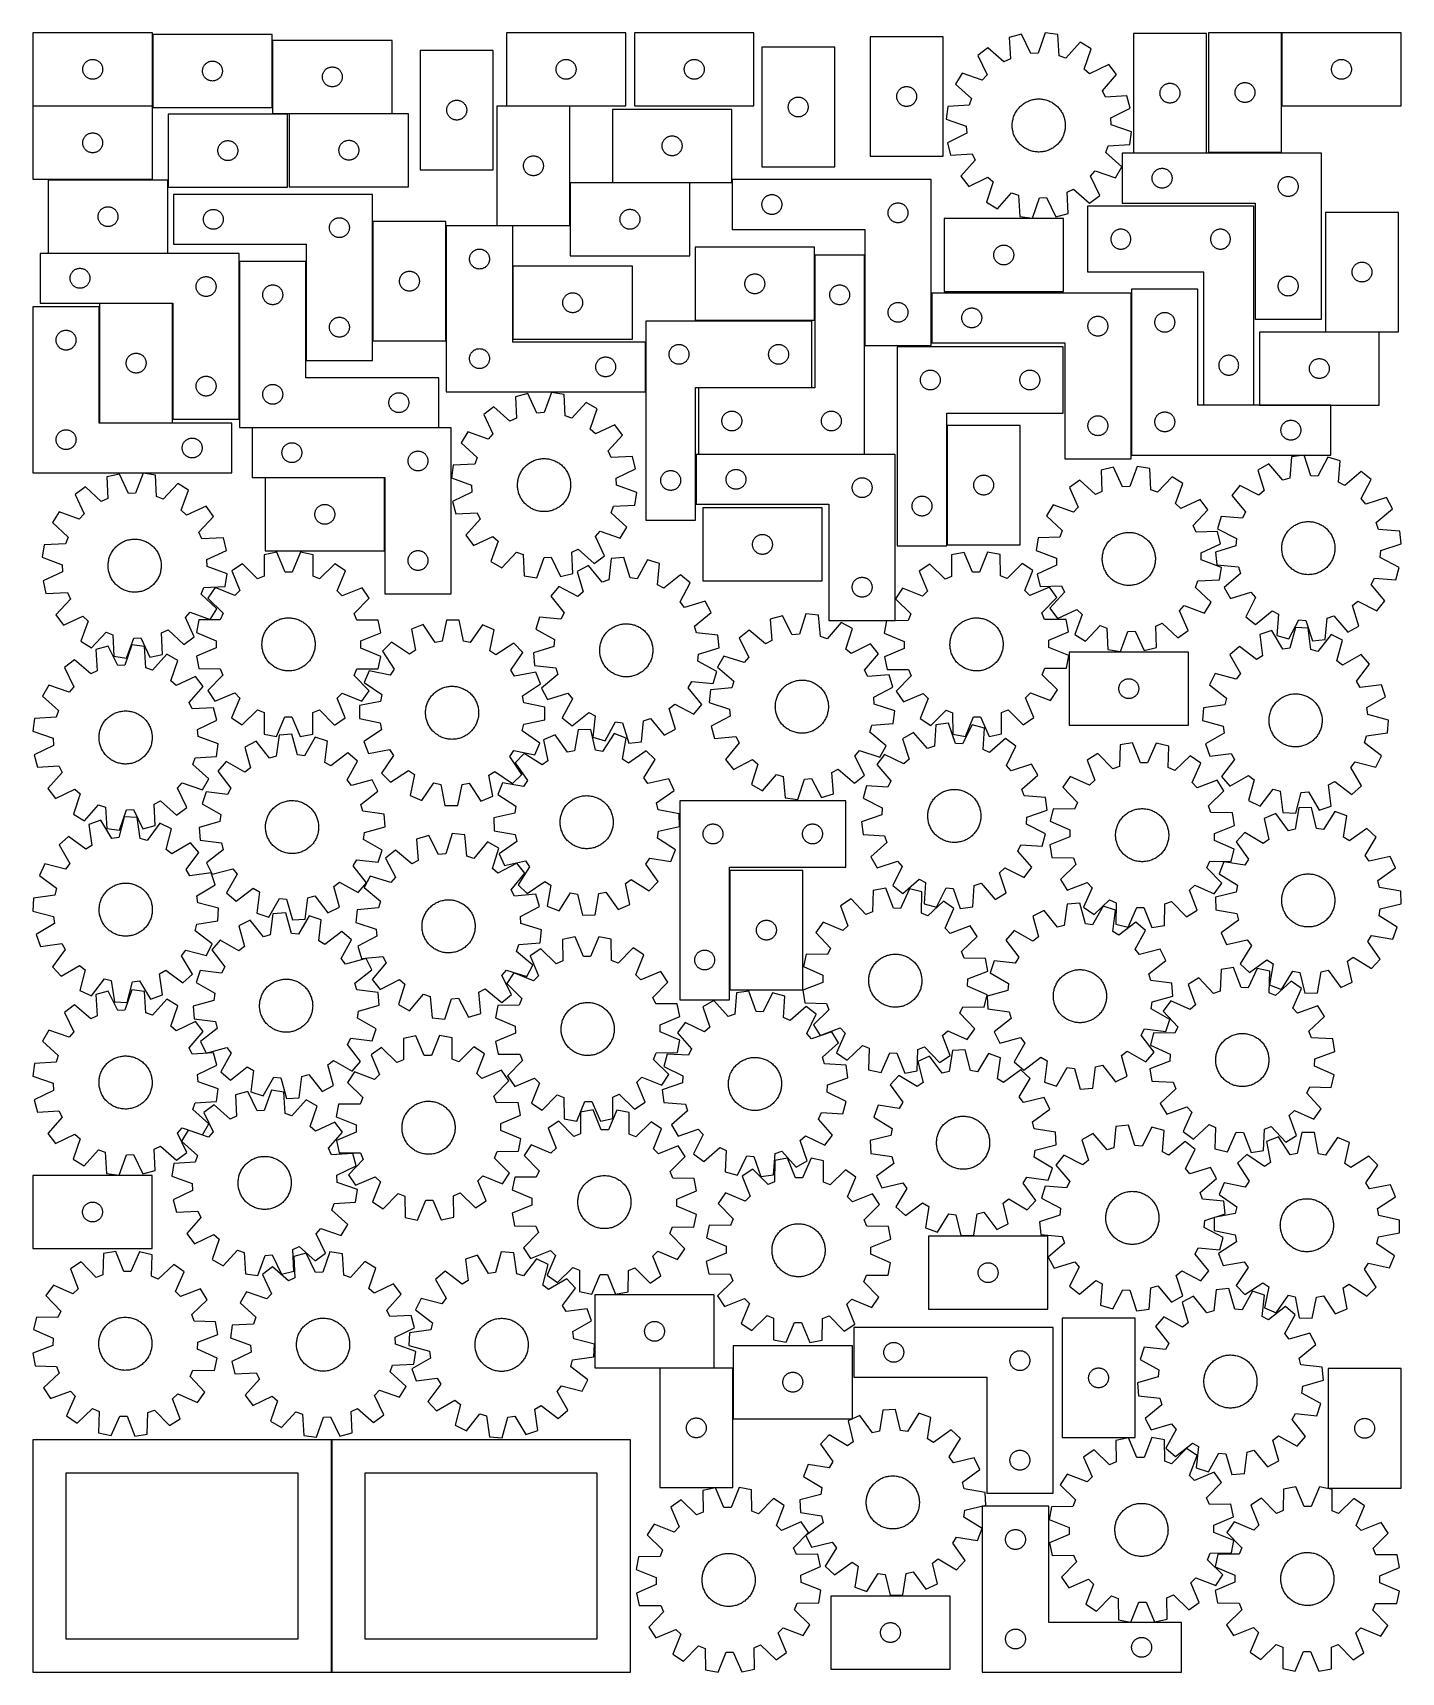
# Model space of a CAD drawing. Header units: millimetres. Extents: x 7 to 1243, y 7 to 1489.
import ezdxf

# ---------------------------------------------------------------- set-up
doc = ezdxf.new("R2010")
doc.units = ezdxf.units.MM
doc.layers.add('CUT', color=7, linetype='CONTINUOUS', true_color=0x000000)

msp = doc.modelspace()

# ---------------------------------------------------------------- linework, layer by layer
at = {"layer": 'CUT'}
for p, q in [((114.699763, 1488.735174), (6.699763, 1488.735174)), ((6.699763, 1488.735174), (6.699763, 1422.735174)), ((114.699763, 1422.735174), (114.699763, 1488.735174)), ((222.927793, 1487.154849), (114.927793, 1487.154849)), ((114.927793, 1487.154849), (114.927793, 1421.154849)), ((222.927793, 1421.154849), (222.927793, 1487.154849)), ((542.585874, 1488.74103), (434.585874, 1488.74103)), ((434.585874, 1488.74103), (434.585874, 1422.74103)), ((542.585874, 1422.74103), (542.585874, 1488.74103)), ((658.442256, 1488.735418), (550.442256, 1488.735418)), ((550.442256, 1488.735418), (550.442256, 1422.735418)), ((658.442256, 1422.735418), (658.442256, 1488.735418)), ((829.415127, 1485.137515), (763.415127, 1485.137515)), ((763.415127, 1485.137515), (763.415127, 1377.137515)), ((829.415127, 1377.137515), (829.415127, 1485.137515)), ((900.310582, 1487.480052), (889.147083, 1484.571141)), ((889.147083, 1484.571141), (890.214318, 1465.224218)), ((908.820584, 1470.072517), (900.310582, 1487.480052)), ((921.657142, 1488.731443), (915.239392, 1470.448804)), ((933.084062, 1487.146841), (921.657142, 1488.731443)), ((934.284703, 1467.807739), (933.084062, 1487.146841)), ((1067.438092, 1488.215396), (1001.438092, 1488.215396)), ((1001.438092, 1488.215396), (1001.438092, 1380.215396)), ((1067.438092, 1380.215396), (1067.438092, 1488.215396)), ((1069.251381, 1488.746888), (1069.251381, 1380.746888)), ((1135.251381, 1488.746888), (1069.251381, 1488.746888)), ((1135.251381, 1380.746888), (1135.251381, 1488.746888)), ((1243.47952, 1488.73273), (1135.47952, 1488.73273)), ((1135.47952, 1488.73273), (1135.47952, 1422.73273)), ((1243.47952, 1422.73273), (1243.47952, 1488.73273)), ((331.289609, 1481.869448), (223.289609, 1481.869448)), ((223.289609, 1481.869448), (223.289609, 1415.869448)), ((331.289609, 1415.869448), (331.289609, 1481.869448)), ((356.759697, 1472.846009), (356.759697, 1364.846009)), ((422.759697, 1472.846009), (356.759697, 1472.846009)), ((422.759697, 1364.846009), (422.759697, 1472.846009)), ((731.433041, 1475.61066), (665.433041, 1475.61066)), ((665.433041, 1475.61066), (665.433041, 1367.61066)), ((731.433041, 1367.61066), (731.433041, 1475.61066)), ((869.90432, 1475.246031), (860.703784, 1468.286461)), ((860.703784, 1468.286461), (869.093528, 1450.820648)), ((884.428112, 1462.420202), (869.90432, 1475.246031)), ((915.239392, 1470.448804), (908.820584, 1470.072517)), ((940.358907, 1465.699011), (934.284703, 1467.807739)), ((953.284599, 1480.134001), (940.358907, 1465.699011)), ((963.235296, 1474.297126), (953.284599, 1480.134001)), ((956.943789, 1455.97066), (963.235296, 1474.297126)), ((51.699763, 1455.735174), (51.719033, 1456.323802)), ((51.719033, 1455.146546), (51.699763, 1455.735174)), ((51.719033, 1456.323802), (51.77676, 1456.90991)), ((51.77676, 1454.560438), (51.719033, 1455.146546)), ((51.77676, 1456.90991), (51.872696, 1457.490987)), ((51.872696, 1453.979361), (51.77676, 1454.560438)), ((51.872696, 1457.490987), (52.006431, 1458.064545)), ((52.006431, 1453.405803), (51.872696, 1453.979361)), ((52.006431, 1458.064545), (52.177392, 1458.628129)), ((52.177392, 1452.842219), (52.006431, 1453.405803)), ((52.177392, 1458.628129), (52.384848, 1459.179325)), ((52.384848, 1452.291023), (52.177392, 1452.842219)), ((52.384848, 1459.179325), (52.627909, 1459.715772)), ((52.627909, 1459.715772), (52.905535, 1460.235174)), ((52.905535, 1460.235174), (53.216537, 1460.735306)), ((53.216537, 1460.735306), (53.559583, 1461.214027)), ((53.559583, 1461.214027), (53.933205, 1461.669286)), ((53.933205, 1461.669286), (54.335802, 1462.099135)), ((54.335802, 1462.099135), (54.765651, 1462.501732)), ((54.765651, 1462.501732), (55.220911, 1462.875354)), ((55.220911, 1462.875354), (55.699631, 1463.218401)), ((55.699631, 1463.218401), (56.199763, 1463.529403)), ((56.199763, 1463.529403), (56.719165, 1463.807029)), ((56.719165, 1463.807029), (57.255613, 1464.05009)), ((57.255613, 1464.05009), (57.806808, 1464.257545)), ((57.806808, 1464.257545), (58.370392, 1464.428506)), ((58.370392, 1464.428506), (58.943951, 1464.562242)), ((58.943951, 1464.562242), (59.525028, 1464.658178)), ((59.525028, 1464.658178), (60.111135, 1464.715904)), ((60.111135, 1464.715904), (60.699763, 1464.735174)), ((60.699763, 1464.735174), (61.288392, 1464.715904)), ((61.288392, 1464.715904), (61.874499, 1464.658178)), ((61.874499, 1464.658178), (62.455576, 1464.562242)), ((62.455576, 1464.562242), (63.029135, 1464.428506)), ((63.029135, 1464.428506), (63.592719, 1464.257545)), ((63.592719, 1464.257545), (64.143914, 1464.05009)), ((64.143914, 1464.05009), (64.680362, 1463.807029)), ((64.680362, 1463.807029), (65.199763, 1463.529403)), ((65.199763, 1463.529403), (65.699896, 1463.218401)), ((65.699896, 1463.218401), (66.178616, 1462.875354)), ((66.178616, 1462.875354), (66.633876, 1462.501732)), ((66.633876, 1462.501732), (67.063724, 1462.099135)), ((67.063724, 1462.099135), (67.466322, 1461.669286)), ((67.466322, 1461.669286), (67.839944, 1461.214027)), ((67.839944, 1461.214027), (68.18299, 1460.735306)), ((68.18299, 1460.735306), (68.493992, 1460.235174)), ((68.493992, 1460.235174), (68.771618, 1459.715772)), ((68.771618, 1459.715772), (69.014679, 1459.179325)), ((69.014679, 1459.179325), (69.222135, 1458.628129)), ((69.222135, 1452.842219), (69.014679, 1452.291023)), ((69.222135, 1458.628129), (69.393096, 1458.064545)), ((69.393096, 1453.405803), (69.222135, 1452.842219)), ((69.393096, 1458.064545), (69.526831, 1457.490987)), ((69.526831, 1453.979361), (69.393096, 1453.405803)), ((69.526831, 1457.490987), (69.622767, 1456.90991)), ((69.622767, 1454.560438), (69.526831, 1453.979361)), ((69.622767, 1456.90991), (69.680494, 1456.323802)), ((69.680494, 1455.146546), (69.622767, 1454.560438)), ((69.680494, 1456.323802), (69.699763, 1455.735174)), ((69.699763, 1455.735174), (69.680494, 1455.146546)), ((159.927793, 1454.154849), (159.947062, 1454.743477)), ((159.947062, 1453.566221), (159.927793, 1454.154849)), ((159.947062, 1454.743477), (160.004789, 1455.329584)), ((160.004789, 1452.980113), (159.947062, 1453.566221)), ((160.004789, 1455.329584), (160.100725, 1455.910662)), ((160.100725, 1452.399036), (160.004789, 1452.980113)), ((160.100725, 1455.910662), (160.23446, 1456.48422)), ((160.23446, 1456.48422), (160.405421, 1457.047804)), ((160.405421, 1457.047804), (160.612877, 1457.599)), ((160.612877, 1457.599), (160.855938, 1458.135447)), ((160.855938, 1458.135447), (161.133564, 1458.654849)), ((161.133564, 1458.654849), (161.444566, 1459.154981)), ((161.444566, 1459.154981), (161.787613, 1459.633702)), ((161.787613, 1459.633702), (162.161234, 1460.088961)), ((162.161234, 1460.088961), (162.563832, 1460.51881)), ((162.563832, 1460.51881), (162.99368, 1460.921407)), ((162.99368, 1460.921407), (163.44894, 1461.295029)), ((163.44894, 1461.295029), (163.927661, 1461.638075)), ((163.927661, 1461.638075), (164.427793, 1461.949077)), ((164.427793, 1461.949077), (164.947194, 1462.226703)), ((164.947194, 1462.226703), (165.483642, 1462.469765)), ((165.483642, 1462.469765), (166.034837, 1462.67722)), ((166.034837, 1462.67722), (166.598421, 1462.848181)), ((166.598421, 1462.848181), (167.17198, 1462.981916)), ((167.17198, 1462.981916), (167.753057, 1463.077852)), ((167.753057, 1463.077852), (168.339164, 1463.135579)), ((168.339164, 1463.135579), (168.927793, 1463.154849)), ((168.927793, 1463.154849), (169.516421, 1463.135579)), ((169.516421, 1463.135579), (170.102528, 1463.077852)), ((170.102528, 1463.077852), (170.683606, 1462.981916)), ((170.683606, 1462.981916), (171.257164, 1462.848181)), ((171.257164, 1462.848181), (171.820748, 1462.67722)), ((171.820748, 1462.67722), (172.371944, 1462.469765)), ((172.371944, 1462.469765), (172.908391, 1462.226703)), ((172.908391, 1462.226703), (173.427793, 1461.949077)), ((173.427793, 1461.949077), (173.927925, 1461.638075)), ((173.927925, 1461.638075), (174.406645, 1461.295029)), ((174.406645, 1461.295029), (174.861905, 1460.921407)), ((174.861905, 1460.921407), (175.291754, 1460.51881)), ((175.291754, 1460.51881), (175.694351, 1460.088961)), ((175.694351, 1460.088961), (176.067973, 1459.633702)), ((176.067973, 1459.633702), (176.411019, 1459.154981)), ((176.411019, 1459.154981), (176.722021, 1458.654849)), ((176.722021, 1458.654849), (176.999647, 1458.135447)), ((176.999647, 1458.135447), (177.242708, 1457.599)), ((177.242708, 1457.599), (177.450164, 1457.047804)), ((177.450164, 1457.047804), (177.621125, 1456.48422)), ((177.621125, 1456.48422), (177.75486, 1455.910662)), ((177.75486, 1455.910662), (177.850796, 1455.329584)), ((177.850796, 1452.980113), (177.75486, 1452.399036)), ((177.850796, 1455.329584), (177.908523, 1454.743477)), ((177.908523, 1453.566221), (177.850796, 1452.980113)), ((177.908523, 1454.743477), (177.927793, 1454.154849)), ((177.927793, 1454.154849), (177.908523, 1453.566221)), ((268.974693, 1452.313599), (269.217754, 1452.850047)), ((269.217754, 1452.850047), (269.49538, 1453.369448)), ((269.49538, 1453.369448), (269.806383, 1453.86958)), ((269.806383, 1453.86958), (270.149429, 1454.348301)), ((270.149429, 1454.348301), (270.523051, 1454.803561)), ((270.523051, 1454.803561), (270.925648, 1455.233409)), ((270.925648, 1455.233409), (271.355497, 1455.636007)), ((271.355497, 1455.636007), (271.810756, 1456.009628)), ((271.810756, 1456.009628), (272.289477, 1456.352675)), ((272.289477, 1456.352675), (272.789609, 1456.663677)), ((272.789609, 1456.663677), (273.309011, 1456.941303)), ((273.309011, 1456.941303), (273.845458, 1457.184364)), ((273.845458, 1457.184364), (274.396654, 1457.39182)), ((274.396654, 1457.39182), (274.960238, 1457.562781)), ((274.960238, 1457.562781), (275.533796, 1457.696516)), ((275.533796, 1457.696516), (276.114873, 1457.792452)), ((276.114873, 1457.792452), (276.700981, 1457.850179)), ((276.700981, 1457.850179), (277.289609, 1457.869448)), ((277.289609, 1457.869448), (277.878237, 1457.850179)), ((277.878237, 1457.850179), (278.464345, 1457.792452)), ((278.464345, 1457.792452), (279.045422, 1457.696516)), ((279.045422, 1457.696516), (279.61898, 1457.562781)), ((279.61898, 1457.562781), (280.182564, 1457.39182)), ((280.182564, 1457.39182), (280.73376, 1457.184364)), ((280.73376, 1457.184364), (281.270207, 1456.941303)), ((281.270207, 1456.941303), (281.789609, 1456.663677)), ((281.789609, 1456.663677), (282.289741, 1456.352675)), ((282.289741, 1456.352675), (282.768462, 1456.009628)), ((282.768462, 1456.009628), (283.223721, 1455.636007)), ((283.223721, 1455.636007), (283.65357, 1455.233409)), ((283.65357, 1455.233409), (284.056167, 1454.803561)), ((284.056167, 1454.803561), (284.429789, 1454.348301)), ((284.429789, 1454.348301), (284.772836, 1453.86958)), ((284.772836, 1453.86958), (285.083838, 1453.369448)), ((285.083838, 1453.369448), (285.361464, 1452.850047)), ((285.361464, 1452.850047), (285.604525, 1452.313599)), ((479.585874, 1455.74103), (479.605143, 1456.329659)), ((479.605143, 1455.152402), (479.585874, 1455.74103)), ((479.605143, 1456.329659), (479.66287, 1456.915766)), ((479.66287, 1454.566295), (479.605143, 1455.152402)), ((479.66287, 1456.915766), (479.758806, 1457.496843)), ((479.758806, 1453.985217), (479.66287, 1454.566295)), ((479.758806, 1457.496843), (479.892541, 1458.070402)), ((479.892541, 1453.411659), (479.758806, 1453.985217)), ((479.892541, 1458.070402), (480.063503, 1458.633986)), ((480.063503, 1452.848075), (479.892541, 1453.411659)), ((480.063503, 1458.633986), (480.270958, 1459.185181)), ((480.270958, 1452.296879), (480.063503, 1452.848075)), ((480.270958, 1459.185181), (480.514019, 1459.721629)), ((480.514019, 1459.721629), (480.791645, 1460.24103)), ((480.791645, 1460.24103), (481.102647, 1460.741162)), ((481.102647, 1460.741162), (481.445694, 1461.219883)), ((481.445694, 1461.219883), (481.819315, 1461.675143)), ((481.819315, 1461.675143), (482.221913, 1462.104991)), ((482.221913, 1462.104991), (482.651761, 1462.507589)), ((482.651761, 1462.507589), (483.107021, 1462.88121)), ((483.107021, 1462.88121), (483.585742, 1463.224257)), ((483.585742, 1463.224257), (484.085874, 1463.535259)), ((484.085874, 1463.535259), (484.605275, 1463.812885)), ((484.605275, 1463.812885), (485.141723, 1464.055946)), ((485.141723, 1464.055946), (485.692918, 1464.263402)), ((485.692918, 1464.263402), (486.256502, 1464.434363)), ((486.256502, 1464.434363), (486.830061, 1464.568098)), ((486.830061, 1464.568098), (487.411138, 1464.664034)), ((487.411138, 1464.664034), (487.997246, 1464.721761)), ((487.997246, 1464.721761), (488.585874, 1464.74103)), ((488.585874, 1464.74103), (489.174502, 1464.721761)), ((489.174502, 1464.721761), (489.760609, 1464.664034)), ((489.760609, 1464.664034), (490.341687, 1464.568098)), ((490.341687, 1464.568098), (490.915245, 1464.434363)), ((490.915245, 1464.434363), (491.478829, 1464.263402)), ((491.478829, 1464.263402), (492.030025, 1464.055946)), ((492.030025, 1464.055946), (492.566472, 1463.812885)), ((492.566472, 1463.812885), (493.085874, 1463.535259)), ((493.085874, 1463.535259), (493.586006, 1463.224257)), ((493.586006, 1463.224257), (494.064727, 1462.88121)), ((494.064727, 1462.88121), (494.519986, 1462.507589)), ((494.519986, 1462.507589), (494.949835, 1462.104991)), ((494.949835, 1462.104991), (495.352432, 1461.675143)), ((495.352432, 1461.675143), (495.726054, 1461.219883)), ((495.726054, 1461.219883), (496.0691, 1460.741162)), ((496.0691, 1460.741162), (496.380102, 1460.24103)), ((496.380102, 1460.24103), (496.657728, 1459.721629)), ((496.657728, 1459.721629), (496.900789, 1459.185181)), ((496.900789, 1459.185181), (497.108245, 1458.633986)), ((497.108245, 1452.848075), (496.900789, 1452.296879)), ((497.108245, 1458.633986), (497.279206, 1458.070402)), ((497.279206, 1453.411659), (497.108245, 1452.848075)), ((497.279206, 1458.070402), (497.412941, 1457.496843)), ((497.412941, 1453.985217), (497.279206, 1453.411659)), ((497.412941, 1457.496843), (497.508877, 1456.915766)), ((497.508877, 1454.566295), (497.412941, 1453.985217)), ((497.508877, 1456.915766), (497.566604, 1456.329659)), ((497.566604, 1455.152402), (497.508877, 1454.566295)), ((497.566604, 1456.329659), (497.585874, 1455.74103)), ((497.585874, 1455.74103), (497.566604, 1455.152402)), ((595.442256, 1455.735418), (595.461526, 1456.324046)), ((595.461526, 1455.14679), (595.442256, 1455.735418)), ((595.461526, 1456.324046), (595.519252, 1456.910154)), ((595.519252, 1454.560682), (595.461526, 1455.14679)), ((595.519252, 1456.910154), (595.615189, 1457.491231)), ((595.615189, 1453.979605), (595.519252, 1454.560682)), ((595.615189, 1457.491231), (595.748924, 1458.06479)), ((595.748924, 1453.406047), (595.615189, 1453.979605)), ((595.748924, 1458.06479), (595.919885, 1458.628373)), ((595.919885, 1452.842463), (595.748924, 1453.406047)), ((595.919885, 1458.628373), (596.12734, 1459.179569)), ((596.12734, 1452.291267), (595.919885, 1452.842463)), ((596.12734, 1459.179569), (596.370401, 1459.716016)), ((596.370401, 1459.716016), (596.648027, 1460.235418)), ((596.648027, 1460.235418), (596.95903, 1460.73555)), ((596.95903, 1460.73555), (597.302076, 1461.214271)), ((597.302076, 1461.214271), (597.675698, 1461.66953)), ((597.675698, 1461.66953), (598.078295, 1462.099379)), ((598.078295, 1462.099379), (598.508144, 1462.501976)), ((598.508144, 1462.501976), (598.963403, 1462.875598)), ((598.963403, 1462.875598), (599.442124, 1463.218645)), ((599.442124, 1463.218645), (599.942256, 1463.529647)), ((599.942256, 1463.529647), (600.461658, 1463.807273)), ((600.461658, 1463.807273), (600.998105, 1464.050334)), ((600.998105, 1464.050334), (601.549301, 1464.257789)), ((601.549301, 1464.257789), (602.112885, 1464.428751)), ((602.112885, 1464.428751), (602.686443, 1464.562486)), ((602.686443, 1464.562486), (603.26752, 1464.658422)), ((603.26752, 1464.658422), (603.853628, 1464.716148)), ((603.853628, 1464.716148), (604.442256, 1464.735418)), ((604.442256, 1464.735418), (605.030884, 1464.716148)), ((605.030884, 1464.716148), (605.616992, 1464.658422)), ((605.616992, 1464.658422), (606.198069, 1464.562486)), ((606.198069, 1464.562486), (606.771628, 1464.428751)), ((606.771628, 1464.428751), (607.335211, 1464.257789)), ((607.335211, 1464.257789), (607.886407, 1464.050334)), ((607.886407, 1464.050334), (608.422854, 1463.807273)), ((608.422854, 1463.807273), (608.942256, 1463.529647)), ((608.942256, 1463.529647), (609.442388, 1463.218645)), ((609.442388, 1463.218645), (609.921109, 1462.875598)), ((609.921109, 1462.875598), (610.376368, 1462.501976)), ((610.376368, 1462.501976), (610.806217, 1462.099379)), ((610.806217, 1462.099379), (611.208814, 1461.66953)), ((611.208814, 1461.66953), (611.582436, 1461.214271)), ((611.582436, 1461.214271), (611.925483, 1460.73555)), ((611.925483, 1460.73555), (612.236485, 1460.235418)), ((612.236485, 1460.235418), (612.514111, 1459.716016)), ((612.514111, 1459.716016), (612.757172, 1459.179569)), ((612.757172, 1459.179569), (612.964627, 1458.628373)), ((612.964627, 1452.842463), (612.757172, 1452.291267)), ((612.964627, 1458.628373), (613.135589, 1458.06479)), ((613.135589, 1453.406047), (612.964627, 1452.842463)), ((613.135589, 1458.06479), (613.269324, 1457.491231)), ((613.269324, 1453.979605), (613.135589, 1453.406047)), ((613.269324, 1457.491231), (613.36526, 1456.910154)), ((613.36526, 1454.560682), (613.269324, 1453.979605)), ((613.36526, 1456.910154), (613.422986, 1456.324046)), ((613.422986, 1455.14679), (613.36526, 1454.560682)), ((613.422986, 1456.324046), (613.442256, 1455.735418)), ((613.442256, 1455.735418), (613.422986, 1455.14679)), ((890.214318, 1465.224218), (884.428112, 1462.420202)), ((961.748647, 1451.697953), (956.943789, 1455.97066)), ((979.21446, 1460.087696), (961.748647, 1451.697953)), ((986.17403, 1450.88716), (979.21446, 1460.087696)), ((1180.47952, 1455.73273), (1180.49879, 1456.321358)), ((1180.49879, 1455.144101), (1180.47952, 1455.73273)), ((1180.49879, 1456.321358), (1180.556516, 1456.907465)), ((1180.556516, 1454.557994), (1180.49879, 1455.144101)), ((1180.556516, 1456.907465), (1180.652452, 1457.488542)), ((1180.652452, 1453.976917), (1180.556516, 1454.557994)), ((1180.652452, 1457.488542), (1180.786187, 1458.062101)), ((1180.786187, 1453.403358), (1180.652452, 1453.976917)), ((1180.786187, 1458.062101), (1180.957149, 1458.625685)), ((1180.957149, 1452.839774), (1180.786187, 1453.403358)), ((1180.957149, 1458.625685), (1181.164604, 1459.17688)), ((1181.164604, 1452.288579), (1180.957149, 1452.839774)), ((1181.164604, 1459.17688), (1181.407665, 1459.713328)), ((1181.407665, 1459.713328), (1181.685291, 1460.23273)), ((1181.685291, 1460.23273), (1181.996293, 1460.732862)), ((1181.996293, 1460.732862), (1182.33934, 1461.211582)), ((1182.33934, 1461.211582), (1182.712962, 1461.666842)), ((1182.712962, 1461.666842), (1183.115559, 1462.096691)), ((1183.115559, 1462.096691), (1183.545408, 1462.499288)), ((1183.545408, 1462.499288), (1184.000667, 1462.87291)), ((1184.000667, 1462.87291), (1184.479388, 1463.215956)), ((1184.479388, 1463.215956), (1184.97952, 1463.526958)), ((1184.97952, 1463.526958), (1185.498922, 1463.804584)), ((1185.498922, 1463.804584), (1186.035369, 1464.047645)), ((1186.035369, 1464.047645), (1186.586565, 1464.255101)), ((1186.586565, 1464.255101), (1187.150149, 1464.426062)), ((1187.150149, 1464.426062), (1187.723707, 1464.559797)), ((1187.723707, 1464.559797), (1188.304784, 1464.655733)), ((1188.304784, 1464.655733), (1188.890892, 1464.71346)), ((1188.890892, 1464.71346), (1189.47952, 1464.73273)), ((1189.47952, 1464.73273), (1190.068148, 1464.71346)), ((1190.068148, 1464.71346), (1190.654256, 1464.655733)), ((1190.654256, 1464.655733), (1191.235333, 1464.559797)), ((1191.235333, 1464.559797), (1191.808891, 1464.426062)), ((1191.808891, 1464.426062), (1192.372475, 1464.255101)), ((1192.372475, 1464.255101), (1192.923671, 1464.047645)), ((1192.923671, 1464.047645), (1193.460118, 1463.804584)), ((1193.460118, 1463.804584), (1193.97952, 1463.526958)), ((1193.97952, 1463.526958), (1194.479652, 1463.215956)), ((1194.479652, 1463.215956), (1194.958373, 1462.87291)), ((1194.958373, 1462.87291), (1195.413632, 1462.499288)), ((1195.413632, 1462.499288), (1195.843481, 1462.096691)), ((1195.843481, 1462.096691), (1196.246078, 1461.666842)), ((1196.246078, 1461.666842), (1196.6197, 1461.211582)), ((1196.6197, 1461.211582), (1196.962746, 1460.732862)), ((1196.962746, 1460.732862), (1197.273749, 1460.23273)), ((1197.273749, 1460.23273), (1197.551375, 1459.713328)), ((1197.551375, 1459.713328), (1197.794436, 1459.17688)), ((1197.794436, 1459.17688), (1198.001891, 1458.625685)), ((1198.001891, 1452.839774), (1197.794436, 1452.288579)), ((1198.001891, 1458.625685), (1198.172852, 1458.062101)), ((1198.172852, 1453.403358), (1198.001891, 1452.839774)), ((1198.172852, 1458.062101), (1198.306587, 1457.488542)), ((1198.306587, 1453.976917), (1198.172852, 1453.403358)), ((1198.306587, 1457.488542), (1198.402524, 1456.907465)), ((1198.402524, 1454.557994), (1198.306587, 1453.976917)), ((1198.402524, 1456.907465), (1198.46025, 1456.321358)), ((1198.46025, 1455.144101), (1198.402524, 1454.557994)), ((1198.46025, 1456.321358), (1198.47952, 1455.73273)), ((1198.47952, 1455.73273), (1198.46025, 1455.144101)), ((52.627909, 1451.754576), (52.384848, 1452.291023)), ((52.905535, 1451.235174), (52.627909, 1451.754576)), ((53.216537, 1450.735042), (52.905535, 1451.235174)), ((53.559583, 1450.256321), (53.216537, 1450.735042)), ((53.933205, 1449.801062), (53.559583, 1450.256321)), ((54.335802, 1449.371213), (53.933205, 1449.801062)), ((54.765651, 1448.968616), (54.335802, 1449.371213)), ((55.220911, 1448.594994), (54.765651, 1448.968616)), ((55.699631, 1448.251947), (55.220911, 1448.594994)), ((56.199763, 1447.940945), (55.699631, 1448.251947)), ((56.719165, 1447.663319), (56.199763, 1447.940945)), ((57.255613, 1447.420258), (56.719165, 1447.663319)), ((57.806808, 1447.212803), (57.255613, 1447.420258)), ((58.370392, 1447.041842), (57.806808, 1447.212803)), ((58.943951, 1446.908106), (58.370392, 1447.041842)), ((59.525028, 1446.81217), (58.943951, 1446.908106)), ((60.111135, 1446.754444), (59.525028, 1446.81217)), ((60.699763, 1446.735174), (60.111135, 1446.754444)), ((61.288392, 1446.754444), (60.699763, 1446.735174)), ((61.874499, 1446.81217), (61.288392, 1446.754444)), ((62.455576, 1446.908106), (61.874499, 1446.81217)), ((63.029135, 1447.041842), (62.455576, 1446.908106)), ((63.592719, 1447.212803), (63.029135, 1447.041842)), ((64.143914, 1447.420258), (63.592719, 1447.212803)), ((64.680362, 1447.663319), (64.143914, 1447.420258)), ((65.199763, 1447.940945), (64.680362, 1447.663319)), ((65.699896, 1448.251947), (65.199763, 1447.940945)), ((66.178616, 1448.594994), (65.699896, 1448.251947)), ((66.633876, 1448.968616), (66.178616, 1448.594994)), ((67.063724, 1449.371213), (66.633876, 1448.968616)), ((67.466322, 1449.801062), (67.063724, 1449.371213)), ((67.839944, 1450.256321), (67.466322, 1449.801062)), ((68.18299, 1450.735042), (67.839944, 1450.256321)), ((68.493992, 1451.235174), (68.18299, 1450.735042)), ((68.771618, 1451.754576), (68.493992, 1451.235174)), ((69.014679, 1452.291023), (68.771618, 1451.754576)), ((160.23446, 1451.825477), (160.100725, 1452.399036)), ((160.405421, 1451.261894), (160.23446, 1451.825477)), ((160.612877, 1450.710698), (160.405421, 1451.261894)), ((160.855938, 1450.174251), (160.612877, 1450.710698)), ((161.133564, 1449.654849), (160.855938, 1450.174251)), ((161.444566, 1449.154717), (161.133564, 1449.654849)), ((161.787613, 1448.675996), (161.444566, 1449.154717)), ((162.161234, 1448.220736), (161.787613, 1448.675996)), ((162.563832, 1447.790888), (162.161234, 1448.220736)), ((162.99368, 1447.38829), (162.563832, 1447.790888)), ((163.44894, 1447.014669), (162.99368, 1447.38829)), ((163.927661, 1446.671622), (163.44894, 1447.014669)), ((164.427793, 1446.36062), (163.927661, 1446.671622)), ((164.947194, 1446.082994), (164.427793, 1446.36062)), ((165.483642, 1445.839933), (164.947194, 1446.082994)), ((166.034837, 1445.632478), (165.483642, 1445.839933)), ((166.598421, 1445.461516), (166.034837, 1445.632478)), ((167.17198, 1445.327781), (166.598421, 1445.461516)), ((167.753057, 1445.231845), (167.17198, 1445.327781)), ((168.339164, 1445.174118), (167.753057, 1445.231845)), ((168.927793, 1445.154849), (168.339164, 1445.174118)), ((169.516421, 1445.174118), (168.927793, 1445.154849)), ((170.102528, 1445.231845), (169.516421, 1445.174118)), ((170.683606, 1445.327781), (170.102528, 1445.231845)), ((171.257164, 1445.461516), (170.683606, 1445.327781)), ((171.820748, 1445.632478), (171.257164, 1445.461516)), ((172.371944, 1445.839933), (171.820748, 1445.632478)), ((172.908391, 1446.082994), (172.371944, 1445.839933)), ((173.427793, 1446.36062), (172.908391, 1446.082994)), ((173.927925, 1446.671622), (173.427793, 1446.36062)), ((174.406645, 1447.014669), (173.927925, 1446.671622)), ((174.861905, 1447.38829), (174.406645, 1447.014669)), ((175.291754, 1447.790888), (174.861905, 1447.38829)), ((175.694351, 1448.220736), (175.291754, 1447.790888)), ((176.067973, 1448.675996), (175.694351, 1448.220736)), ((176.411019, 1449.154717), (176.067973, 1448.675996)), ((176.722021, 1449.654849), (176.411019, 1449.154717)), ((176.999647, 1450.174251), (176.722021, 1449.654849)), ((177.242708, 1450.710698), (176.999647, 1450.174251)), ((177.450164, 1451.261894), (177.242708, 1450.710698)), ((177.621125, 1451.825477), (177.450164, 1451.261894)), ((177.75486, 1452.399036), (177.621125, 1451.825477)), ((268.289609, 1448.869448), (268.308879, 1449.458077)), ((268.308879, 1448.28082), (268.289609, 1448.869448)), ((268.308879, 1449.458077), (268.366605, 1450.044184)), ((268.366605, 1447.694713), (268.308879, 1448.28082)), ((268.366605, 1450.044184), (268.462542, 1450.625261)), ((268.462542, 1447.113635), (268.366605, 1447.694713)), ((268.462542, 1450.625261), (268.596277, 1451.19882)), ((268.596277, 1446.540077), (268.462542, 1447.113635)), ((268.596277, 1451.19882), (268.767238, 1451.762404)), ((268.767238, 1445.976493), (268.596277, 1446.540077)), ((268.767238, 1451.762404), (268.974693, 1452.313599)), ((268.974693, 1445.425297), (268.767238, 1445.976493)), ((269.217754, 1444.88885), (268.974693, 1445.425297)), ((269.49538, 1444.369448), (269.217754, 1444.88885)), ((269.806383, 1443.869316), (269.49538, 1444.369448)), ((270.149429, 1443.390595), (269.806383, 1443.869316)), ((270.523051, 1442.935336), (270.149429, 1443.390595)), ((270.925648, 1442.505487), (270.523051, 1442.935336)), ((271.355497, 1442.10289), (270.925648, 1442.505487)), ((271.810756, 1441.729268), (271.355497, 1442.10289)), ((272.289477, 1441.386222), (271.810756, 1441.729268)), ((272.789609, 1441.07522), (272.289477, 1441.386222)), ((273.309011, 1440.797594), (272.789609, 1441.07522)), ((273.845458, 1440.554533), (273.309011, 1440.797594)), ((274.396654, 1440.347077), (273.845458, 1440.554533)), ((274.960238, 1440.176116), (274.396654, 1440.347077)), ((275.533796, 1440.042381), (274.960238, 1440.176116)), ((276.114873, 1439.946445), (275.533796, 1440.042381)), ((276.700981, 1439.888718), (276.114873, 1439.946445)), ((277.289609, 1439.869448), (276.700981, 1439.888718)), ((277.878237, 1439.888718), (277.289609, 1439.869448)), ((278.464345, 1439.946445), (277.878237, 1439.888718)), ((279.045422, 1440.042381), (278.464345, 1439.946445)), ((279.61898, 1440.176116), (279.045422, 1440.042381)), ((280.182564, 1440.347077), (279.61898, 1440.176116)), ((280.73376, 1440.554533), (280.182564, 1440.347077)), ((281.270207, 1440.797594), (280.73376, 1440.554533)), ((281.789609, 1441.07522), (281.270207, 1440.797594)), ((282.289741, 1441.386222), (281.789609, 1441.07522)), ((282.768462, 1441.729268), (282.289741, 1441.386222)), ((283.223721, 1442.10289), (282.768462, 1441.729268)), ((283.65357, 1442.505487), (283.223721, 1442.10289)), ((284.056167, 1442.935336), (283.65357, 1442.505487)), ((284.429789, 1443.390595), (284.056167, 1442.935336)), ((284.772836, 1443.869316), (284.429789, 1443.390595)), ((285.083838, 1444.369448), (284.772836, 1443.869316)), ((285.361464, 1444.88885), (285.083838, 1444.369448)), ((285.604525, 1445.425297), (285.361464, 1444.88885)), ((285.604525, 1452.313599), (285.81198, 1451.762404)), ((285.81198, 1445.976493), (285.604525, 1445.425297)), ((285.81198, 1451.762404), (285.982941, 1451.19882)), ((285.982941, 1446.540077), (285.81198, 1445.976493)), ((285.982941, 1451.19882), (286.116677, 1450.625261)), ((286.116677, 1447.113635), (285.982941, 1446.540077)), ((286.116677, 1450.625261), (286.212613, 1450.044184)), ((286.212613, 1447.694713), (286.116677, 1447.113635)), ((286.212613, 1450.044184), (286.270339, 1449.458077)), ((286.270339, 1448.28082), (286.212613, 1447.694713)), ((286.270339, 1449.458077), (286.289609, 1448.869448)), ((286.289609, 1448.869448), (286.270339, 1448.28082)), ((480.514019, 1451.760432), (480.270958, 1452.296879)), ((480.791645, 1451.24103), (480.514019, 1451.760432)), ((481.102647, 1450.740898), (480.791645, 1451.24103)), ((481.445694, 1450.262178), (481.102647, 1450.740898)), ((481.819315, 1449.806918), (481.445694, 1450.262178)), ((482.221913, 1449.377069), (481.819315, 1449.806918)), ((482.651761, 1448.974472), (482.221913, 1449.377069)), ((483.107021, 1448.60085), (482.651761, 1448.974472)), ((483.585742, 1448.257804), (483.107021, 1448.60085)), ((484.085874, 1447.946802), (483.585742, 1448.257804)), ((484.605275, 1447.669176), (484.085874, 1447.946802)), ((485.141723, 1447.426115), (484.605275, 1447.669176)), ((485.692918, 1447.218659), (485.141723, 1447.426115)), ((486.256502, 1447.047698), (485.692918, 1447.218659)), ((486.830061, 1446.913963), (486.256502, 1447.047698)), ((487.411138, 1446.818027), (486.830061, 1446.913963)), ((487.997246, 1446.7603), (487.411138, 1446.818027)), ((488.585874, 1446.74103), (487.997246, 1446.7603)), ((489.174502, 1446.7603), (488.585874, 1446.74103)), ((489.760609, 1446.818027), (489.174502, 1446.7603)), ((490.341687, 1446.913963), (489.760609, 1446.818027)), ((490.915245, 1447.047698), (490.341687, 1446.913963)), ((491.478829, 1447.218659), (490.915245, 1447.047698)), ((492.030025, 1447.426115), (491.478829, 1447.218659)), ((492.566472, 1447.669176), (492.030025, 1447.426115)), ((493.085874, 1447.946802), (492.566472, 1447.669176)), ((493.586006, 1448.257804), (493.085874, 1447.946802)), ((494.064727, 1448.60085), (493.586006, 1448.257804)), ((494.519986, 1448.974472), (494.064727, 1448.60085)), ((494.949835, 1449.377069), (494.519986, 1448.974472)), ((495.352432, 1449.806918), (494.949835, 1449.377069)), ((495.726054, 1450.262178), (495.352432, 1449.806918)), ((496.0691, 1450.740898), (495.726054, 1450.262178)), ((496.380102, 1451.24103), (496.0691, 1450.740898)), ((496.657728, 1451.760432), (496.380102, 1451.24103)), ((496.900789, 1452.296879), (496.657728, 1451.760432)), ((596.370401, 1451.75482), (596.12734, 1452.291267)), ((596.648027, 1451.235418), (596.370401, 1451.75482)), ((596.95903, 1450.735286), (596.648027, 1451.235418)), ((597.302076, 1450.256565), (596.95903, 1450.735286)), ((597.675698, 1449.801306), (597.302076, 1450.256565)), ((598.078295, 1449.371457), (597.675698, 1449.801306)), ((598.508144, 1448.96886), (598.078295, 1449.371457)), ((598.963403, 1448.595238), (598.508144, 1448.96886)), ((599.442124, 1448.252192), (598.963403, 1448.595238)), ((599.942256, 1447.94119), (599.442124, 1448.252192)), ((600.461658, 1447.663563), (599.942256, 1447.94119)), ((600.998105, 1447.420502), (600.461658, 1447.663563)), ((601.549301, 1447.213047), (600.998105, 1447.420502)), ((602.112885, 1447.042086), (601.549301, 1447.213047)), ((602.686443, 1446.908351), (602.112885, 1447.042086)), ((603.26752, 1446.812414), (602.686443, 1446.908351)), ((603.853628, 1446.754688), (603.26752, 1446.812414)), ((604.442256, 1446.735418), (603.853628, 1446.754688)), ((605.030884, 1446.754688), (604.442256, 1446.735418)), ((605.616992, 1446.812414), (605.030884, 1446.754688)), ((606.198069, 1446.908351), (605.616992, 1446.812414)), ((606.771628, 1447.042086), (606.198069, 1446.908351)), ((607.335211, 1447.213047), (606.771628, 1447.042086)), ((607.886407, 1447.420502), (607.335211, 1447.213047)), ((608.422854, 1447.663563), (607.886407, 1447.420502)), ((608.942256, 1447.94119), (608.422854, 1447.663563)), ((609.442388, 1448.252192), (608.942256, 1447.94119)), ((609.921109, 1448.595238), (609.442388, 1448.252192)), ((610.376368, 1448.96886), (609.921109, 1448.595238)), ((610.806217, 1449.371457), (610.376368, 1448.96886)), ((611.208814, 1449.801306), (610.806217, 1449.371457)), ((611.582436, 1450.256565), (611.208814, 1449.801306)), ((611.925483, 1450.735286), (611.582436, 1450.256565)), ((612.236485, 1451.235418), (611.925483, 1450.735286)), ((612.514111, 1451.75482), (612.236485, 1451.235418)), ((612.757172, 1452.291267), (612.514111, 1451.75482)), ((790.051166, 1437.501476), (790.481015, 1437.904074)), ((790.481015, 1437.904074), (790.936275, 1438.277695)), ((790.936275, 1438.277695), (791.414995, 1438.620742)), ((791.414995, 1438.620742), (791.915127, 1438.931744)), ((791.915127, 1438.931744), (792.434529, 1439.20937)), ((792.434529, 1439.20937), (792.970977, 1439.452431)), ((792.970977, 1439.452431), (793.522172, 1439.659887)), ((793.522172, 1439.659887), (794.085756, 1439.830848)), ((794.085756, 1439.830848), (794.659315, 1439.964583)), ((794.659315, 1439.964583), (795.240392, 1440.060519)), ((795.240392, 1440.060519), (795.826499, 1440.118246)), ((795.826499, 1440.118246), (796.415127, 1440.137515)), ((796.415127, 1440.137515), (797.003756, 1440.118246)), ((797.003756, 1440.118246), (797.589863, 1440.060519)), ((797.589863, 1440.060519), (798.17094, 1439.964583)), ((798.17094, 1439.964583), (798.744499, 1439.830848)), ((798.744499, 1439.830848), (799.308083, 1439.659887)), ((799.308083, 1439.659887), (799.859278, 1439.452431)), ((799.859278, 1439.452431), (800.395726, 1439.20937)), ((800.395726, 1439.20937), (800.915127, 1438.931744)), ((800.915127, 1438.931744), (801.41526, 1438.620742)), ((801.41526, 1438.620742), (801.89398, 1438.277695)), ((801.89398, 1438.277695), (802.34924, 1437.904074)), ((802.34924, 1437.904074), (802.779088, 1437.501476)), ((846.494354, 1452.307297), (840.65748, 1442.3566)), ((840.65748, 1442.3566), (855.092469, 1429.430909)), ((864.82082, 1446.01579), (846.494354, 1452.307297)), ((869.093528, 1450.820648), (864.82082, 1446.01579)), ((973.348201, 1436.363368), (986.17403, 1450.88716)), ((1026.123176, 1437.659547), (1026.366237, 1438.195994)), ((1026.366237, 1438.195994), (1026.643863, 1438.715396)), ((1026.643863, 1438.715396), (1026.954865, 1439.215528)), ((1026.954865, 1439.215528), (1027.297912, 1439.694249)), ((1027.297912, 1439.694249), (1027.671534, 1440.149509)), ((1027.671534, 1440.149509), (1028.074131, 1440.579357)), ((1028.074131, 1440.579357), (1028.50398, 1440.981955)), ((1028.50398, 1440.981955), (1028.959239, 1441.355576)), ((1028.959239, 1441.355576), (1029.43796, 1441.698623)), ((1029.43796, 1441.698623), (1029.938092, 1442.009625)), ((1029.938092, 1442.009625), (1030.457494, 1442.287251)), ((1030.457494, 1442.287251), (1030.993941, 1442.530312)), ((1030.993941, 1442.530312), (1031.545137, 1442.737767)), ((1031.545137, 1442.737767), (1032.108721, 1442.908729)), ((1032.108721, 1442.908729), (1032.682279, 1443.042464)), ((1032.682279, 1443.042464), (1033.263356, 1443.1384)), ((1033.263356, 1443.1384), (1033.849464, 1443.196127)), ((1033.849464, 1443.196127), (1034.438092, 1443.215396)), ((1034.438092, 1443.215396), (1035.02672, 1443.196127)), ((1035.02672, 1443.196127), (1035.612828, 1443.1384)), ((1035.612828, 1443.1384), (1036.193905, 1443.042464)), ((1036.193905, 1443.042464), (1036.767463, 1442.908729)), ((1036.767463, 1442.908729), (1037.331047, 1442.737767)), ((1037.331047, 1442.737767), (1037.882243, 1442.530312)), ((1037.882243, 1442.530312), (1038.41869, 1442.287251)), ((1038.41869, 1442.287251), (1038.938092, 1442.009625)), ((1038.938092, 1442.009625), (1039.438224, 1441.698623)), ((1039.438224, 1441.698623), (1039.916945, 1441.355576)), ((1039.916945, 1441.355576), (1040.372204, 1440.981955)), ((1040.372204, 1440.981955), (1040.802053, 1440.579357)), ((1040.802053, 1440.579357), (1041.20465, 1440.149509)), ((1041.20465, 1440.149509), (1041.578272, 1439.694249)), ((1041.578272, 1439.694249), (1041.921318, 1439.215528)), ((1041.921318, 1439.215528), (1042.232321, 1438.715396)), ((1042.232321, 1438.715396), (1042.509947, 1438.195994)), ((1042.509947, 1438.195994), (1042.753008, 1437.659547)), ((1093.729009, 1437.639843), (1093.936465, 1438.191038)), ((1093.936465, 1438.191038), (1094.179526, 1438.727486)), ((1094.179526, 1438.727486), (1094.457152, 1439.246888)), ((1094.457152, 1439.246888), (1094.768154, 1439.74702)), ((1094.768154, 1439.74702), (1095.111201, 1440.22574)), ((1095.111201, 1440.22574), (1095.484822, 1440.681)), ((1095.484822, 1440.681), (1095.88742, 1441.110849)), ((1095.88742, 1441.110849), (1096.317268, 1441.513446)), ((1096.317268, 1441.513446), (1096.772528, 1441.887068)), ((1096.772528, 1441.887068), (1097.251249, 1442.230114)), ((1097.251249, 1442.230114), (1097.751381, 1442.541116)), ((1097.751381, 1442.541116), (1098.270782, 1442.818742)), ((1098.270782, 1442.818742), (1098.80723, 1443.061803)), ((1098.80723, 1443.061803), (1099.358425, 1443.269259)), ((1099.358425, 1443.269259), (1099.922009, 1443.44022)), ((1099.922009, 1443.44022), (1100.495568, 1443.573955)), ((1100.495568, 1443.573955), (1101.076645, 1443.669891)), ((1101.076645, 1443.669891), (1101.662752, 1443.727618)), ((1101.662752, 1443.727618), (1102.251381, 1443.746888)), ((1102.251381, 1443.746888), (1102.840009, 1443.727618)), ((1102.840009, 1443.727618), (1103.426116, 1443.669891)), ((1103.426116, 1443.669891), (1104.007194, 1443.573955)), ((1104.007194, 1443.573955), (1104.580752, 1443.44022)), ((1104.580752, 1443.44022), (1105.144336, 1443.269259)), ((1105.144336, 1443.269259), (1105.695532, 1443.061803)), ((1105.695532, 1443.061803), (1106.231979, 1442.818742)), ((1106.231979, 1442.818742), (1106.751381, 1442.541116)), ((1106.751381, 1442.541116), (1107.251513, 1442.230114)), ((1107.251513, 1442.230114), (1107.730234, 1441.887068)), ((1107.730234, 1441.887068), (1108.185493, 1441.513446)), ((1108.185493, 1441.513446), (1108.615342, 1441.110849)), ((1108.615342, 1441.110849), (1109.017939, 1440.681)), ((1109.017939, 1440.681), (1109.391561, 1440.22574)), ((1109.391561, 1440.22574), (1109.734607, 1439.74702)), ((1109.734607, 1439.74702), (1110.045609, 1439.246888)), ((1110.045609, 1439.246888), (1110.323235, 1438.727486)), ((1110.323235, 1438.727486), (1110.566296, 1438.191038)), ((1110.566296, 1438.191038), (1110.773752, 1437.639843)), ((1181.407665, 1451.752131), (1181.164604, 1452.288579)), ((1181.685291, 1451.23273), (1181.407665, 1451.752131)), ((1181.996293, 1450.732597), (1181.685291, 1451.23273)), ((1182.33934, 1450.253877), (1181.996293, 1450.732597)), ((1182.712962, 1449.798617), (1182.33934, 1450.253877)), ((1183.115559, 1449.368769), (1182.712962, 1449.798617)), ((1183.545408, 1448.966171), (1183.115559, 1449.368769)), ((1184.000667, 1448.59255), (1183.545408, 1448.966171)), ((1184.479388, 1448.249503), (1184.000667, 1448.59255)), ((1184.97952, 1447.938501), (1184.479388, 1448.249503)), ((1185.498922, 1447.660875), (1184.97952, 1447.938501)), ((1186.035369, 1447.417814), (1185.498922, 1447.660875)), ((1186.586565, 1447.210358), (1186.035369, 1447.417814)), ((1187.150149, 1447.039397), (1186.586565, 1447.210358)), ((1187.723707, 1446.905662), (1187.150149, 1447.039397)), ((1188.304784, 1446.809726), (1187.723707, 1446.905662)), ((1188.890892, 1446.751999), (1188.304784, 1446.809726)), ((1189.47952, 1446.73273), (1188.890892, 1446.751999)), ((1190.068148, 1446.751999), (1189.47952, 1446.73273)), ((1190.654256, 1446.809726), (1190.068148, 1446.751999)), ((1191.235333, 1446.905662), (1190.654256, 1446.809726)), ((1191.808891, 1447.039397), (1191.235333, 1446.905662)), ((1192.372475, 1447.210358), (1191.808891, 1447.039397)), ((1192.923671, 1447.417814), (1192.372475, 1447.210358)), ((1193.460118, 1447.660875), (1192.923671, 1447.417814)), ((1193.97952, 1447.938501), (1193.460118, 1447.660875)), ((1194.479652, 1448.249503), (1193.97952, 1447.938501)), ((1194.958373, 1448.59255), (1194.479652, 1448.249503)), ((1195.413632, 1448.966171), (1194.958373, 1448.59255)), ((1195.843481, 1449.368769), (1195.413632, 1448.966171)), ((1196.246078, 1449.798617), (1195.843481, 1449.368769)), ((1196.6197, 1450.253877), (1196.246078, 1449.798617)), ((1196.962746, 1450.732597), (1196.6197, 1450.253877)), ((1197.273749, 1451.23273), (1196.962746, 1450.732597)), ((1197.551375, 1451.752131), (1197.273749, 1451.23273)), ((1197.794436, 1452.288579), (1197.551375, 1451.752131)), ((381.687842, 1422.826607), (381.965468, 1423.346009)), ((381.965468, 1423.346009), (382.27647, 1423.846141)), ((382.27647, 1423.846141), (382.619517, 1424.324861)), ((382.619517, 1424.324861), (382.993138, 1424.780121)), ((382.993138, 1424.780121), (383.395736, 1425.20997)), ((383.395736, 1425.20997), (383.825584, 1425.612567)), ((383.825584, 1425.612567), (384.280844, 1425.986189)), ((384.280844, 1425.986189), (384.759565, 1426.329235)), ((384.759565, 1426.329235), (385.259697, 1426.640237)), ((385.259697, 1426.640237), (385.779098, 1426.917863)), ((385.779098, 1426.917863), (386.315546, 1427.160924)), ((386.315546, 1427.160924), (386.866742, 1427.36838)), ((386.866742, 1427.36838), (387.430325, 1427.539341)), ((387.430325, 1427.539341), (388.003884, 1427.673076)), ((388.003884, 1427.673076), (388.584961, 1427.769012)), ((388.584961, 1427.769012), (389.171069, 1427.826739)), ((389.171069, 1427.826739), (389.759697, 1427.846009)), ((389.759697, 1427.846009), (390.348325, 1427.826739)), ((390.348325, 1427.826739), (390.934432, 1427.769012)), ((390.934432, 1427.769012), (391.51551, 1427.673076)), ((391.51551, 1427.673076), (392.089068, 1427.539341)), ((392.089068, 1427.539341), (392.652652, 1427.36838)), ((392.652652, 1427.36838), (393.203848, 1427.160924)), ((393.203848, 1427.160924), (393.740295, 1426.917863)), ((393.740295, 1426.917863), (394.259697, 1426.640237)), ((394.259697, 1426.640237), (394.759829, 1426.329235)), ((394.759829, 1426.329235), (395.23855, 1425.986189)), ((395.23855, 1425.986189), (395.693809, 1425.612567)), ((395.693809, 1425.612567), (396.123658, 1425.20997)), ((396.123658, 1425.20997), (396.526255, 1424.780121)), ((396.526255, 1424.780121), (396.899877, 1424.324861)), ((396.899877, 1424.324861), (397.242923, 1423.846141)), ((397.242923, 1423.846141), (397.553925, 1423.346009)), ((397.553925, 1423.346009), (397.831551, 1422.826607)), ((689.510038, 1422.785396), (689.605974, 1423.366473)), ((689.605974, 1423.366473), (689.739709, 1423.940031)), ((689.739709, 1423.940031), (689.91067, 1424.503615)), ((689.91067, 1424.503615), (690.118125, 1425.054811)), ((690.118125, 1425.054811), (690.361187, 1425.591258)), ((690.361187, 1425.591258), (690.638813, 1426.11066)), ((690.638813, 1426.11066), (690.949815, 1426.610792)), ((690.949815, 1426.610792), (691.292861, 1427.089513)), ((691.292861, 1427.089513), (691.666483, 1427.544772)), ((691.666483, 1427.544772), (692.06908, 1427.974621)), ((692.06908, 1427.974621), (692.498929, 1428.377218)), ((692.498929, 1428.377218), (692.954188, 1428.75084)), ((692.954188, 1428.75084), (693.432909, 1429.093886)), ((693.432909, 1429.093886), (693.933041, 1429.404889)), ((693.933041, 1429.404889), (694.452443, 1429.682515)), ((694.452443, 1429.682515), (694.98889, 1429.925576)), ((694.98889, 1429.925576), (695.540086, 1430.133031)), ((695.540086, 1430.133031), (696.10367, 1430.303992)), ((696.10367, 1430.303992), (696.677228, 1430.437727)), ((696.677228, 1430.437727), (697.258306, 1430.533664)), ((697.258306, 1430.533664), (697.844413, 1430.59139)), ((697.844413, 1430.59139), (698.433041, 1430.61066)), ((698.433041, 1430.61066), (699.021669, 1430.59139)), ((699.021669, 1430.59139), (699.607777, 1430.533664)), ((699.607777, 1430.533664), (700.188854, 1430.437727)), ((700.188854, 1430.437727), (700.762413, 1430.303992)), ((700.762413, 1430.303992), (701.325996, 1430.133031)), ((701.325996, 1430.133031), (701.877192, 1429.925576)), ((701.877192, 1429.925576), (702.413639, 1429.682515)), ((702.413639, 1429.682515), (702.933041, 1429.404889)), ((702.933041, 1429.404889), (703.433173, 1429.093886)), ((703.433173, 1429.093886), (703.911894, 1428.75084)), ((703.911894, 1428.75084), (704.367154, 1428.377218)), ((704.367154, 1428.377218), (704.797002, 1427.974621)), ((704.797002, 1427.974621), (705.1996, 1427.544772)), ((705.1996, 1427.544772), (705.573221, 1427.089513)), ((705.573221, 1427.089513), (705.916268, 1426.610792)), ((705.916268, 1426.610792), (706.22727, 1426.11066)), ((706.22727, 1426.11066), (706.504896, 1425.591258)), ((706.504896, 1425.591258), (706.747957, 1425.054811)), ((706.747957, 1425.054811), (706.955412, 1424.503615)), ((706.955412, 1424.503615), (707.126374, 1423.940031)), ((707.126374, 1423.940031), (707.260109, 1423.366473)), ((707.260109, 1423.366473), (707.356045, 1422.785396)), ((787.415127, 1431.137515), (787.434397, 1431.726144)), ((787.434397, 1430.548887), (787.415127, 1431.137515)), ((787.434397, 1431.726144), (787.492124, 1432.312251)), ((787.492124, 1429.96278), (787.434397, 1430.548887)), ((787.492124, 1432.312251), (787.58806, 1432.893328)), ((787.58806, 1429.381702), (787.492124, 1429.96278)), ((787.58806, 1432.893328), (787.721795, 1433.466887)), ((787.721795, 1428.808144), (787.58806, 1429.381702)), ((787.721795, 1433.466887), (787.892756, 1434.030471)), ((787.892756, 1428.24456), (787.721795, 1428.808144)), ((787.892756, 1434.030471), (788.100212, 1434.581666)), ((788.100212, 1427.693364), (787.892756, 1428.24456)), ((788.100212, 1434.581666), (788.343273, 1435.118114)), ((788.343273, 1427.156917), (788.100212, 1427.693364)), ((788.343273, 1435.118114), (788.620899, 1435.637515)), ((788.620899, 1426.637515), (788.343273, 1427.156917)), ((788.620899, 1435.637515), (788.931901, 1436.137647)), ((788.931901, 1426.137383), (788.620899, 1426.637515)), ((788.931901, 1436.137647), (789.274947, 1436.616368)), ((789.274947, 1425.658663), (788.931901, 1426.137383)), ((789.274947, 1436.616368), (789.648569, 1437.071628)), ((789.648569, 1425.203403), (789.274947, 1425.658663)), ((789.648569, 1437.071628), (790.051166, 1437.501476)), ((790.051166, 1424.773554), (789.648569, 1425.203403)), ((790.481015, 1424.370957), (790.051166, 1424.773554)), ((790.936275, 1423.997335), (790.481015, 1424.370957)), ((791.414995, 1423.654289), (790.936275, 1423.997335)), ((791.915127, 1423.343287), (791.414995, 1423.654289)), ((792.434529, 1423.065661), (791.915127, 1423.343287)), ((792.970977, 1422.8226), (792.434529, 1423.065661)), ((800.395726, 1423.065661), (799.859278, 1422.8226)), ((800.915127, 1423.343287), (800.395726, 1423.065661)), ((801.41526, 1423.654289), (800.915127, 1423.343287)), ((801.89398, 1423.997335), (801.41526, 1423.654289)), ((802.34924, 1424.370957), (801.89398, 1423.997335)), ((802.779088, 1424.773554), (802.34924, 1424.370957)), ((802.779088, 1437.501476), (803.181686, 1437.071628)), ((803.181686, 1425.203403), (802.779088, 1424.773554)), ((803.181686, 1437.071628), (803.555307, 1436.616368)), ((803.555307, 1425.658663), (803.181686, 1425.203403)), ((803.555307, 1436.616368), (803.898354, 1436.137647)), ((803.898354, 1426.137383), (803.555307, 1425.658663)), ((803.898354, 1436.137647), (804.209356, 1435.637515)), ((804.209356, 1426.637515), (803.898354, 1426.137383)), ((804.209356, 1435.637515), (804.486982, 1435.118114)), ((804.486982, 1427.156917), (804.209356, 1426.637515)), ((804.486982, 1435.118114), (804.730043, 1434.581666)), ((804.730043, 1427.693364), (804.486982, 1427.156917)), ((804.730043, 1434.581666), (804.937499, 1434.030471)), ((804.937499, 1428.24456), (804.730043, 1427.693364)), ((804.937499, 1434.030471), (805.10846, 1433.466887)), ((805.10846, 1428.808144), (804.937499, 1428.24456)), ((805.10846, 1433.466887), (805.242195, 1432.893328)), ((805.242195, 1429.381702), (805.10846, 1428.808144)), ((805.242195, 1432.893328), (805.338131, 1432.312251)), ((805.338131, 1429.96278), (805.242195, 1429.381702)), ((805.338131, 1432.312251), (805.395858, 1431.726144)), ((805.395858, 1430.548887), (805.338131, 1429.96278)), ((805.395858, 1431.726144), (805.415127, 1431.137515)), ((805.415127, 1431.137515), (805.395858, 1430.548887)), ((852.983742, 1423.356704), (833.644639, 1422.156064)), ((855.092469, 1429.430909), (852.983742, 1423.356704)), ((899.406844, 1422.404641), (900.133231, 1423.06119)), ((900.133231, 1423.06119), (900.885793, 1423.687565)), ((900.885793, 1423.687565), (901.663278, 1424.282722)), ((901.663278, 1424.282722), (902.464392, 1424.845672)), ((902.464392, 1424.845672), (903.2878, 1425.375477)), ((903.2878, 1425.375477), (904.132134, 1425.871255)), ((904.132134, 1425.871255), (904.995987, 1426.332182)), ((904.995987, 1426.332182), (905.877921, 1426.757489)), ((905.877921, 1426.757489), (906.77647, 1427.14647)), ((906.77647, 1427.14647), (907.690136, 1427.498477)), ((907.690136, 1427.498477), (908.6174, 1427.812923)), ((908.6174, 1427.812923), (909.556718, 1428.089286)), ((909.556718, 1428.089286), (910.506527, 1428.327106)), ((910.506527, 1428.327106), (911.465246, 1428.525986)), ((911.465246, 1428.525986), (912.431279, 1428.685596)), ((912.431279, 1428.685596), (913.403018, 1428.805671)), ((913.403018, 1428.805671), (914.378847, 1428.886009)), ((914.378847, 1428.886009), (915.35714, 1428.926478)), ((915.35714, 1428.926478), (916.336269, 1428.927009)), ((916.336269, 1428.927009), (917.314606, 1428.887604)), ((917.314606, 1428.887604), (918.290521, 1428.808326)), ((918.290521, 1428.808326), (919.26239, 1428.689307)), ((919.26239, 1428.689307), (920.228596, 1428.530747)), ((920.228596, 1428.530747), (921.18753, 1428.332908)), ((921.18753, 1428.332908), (922.137597, 1428.096121)), ((922.137597, 1428.096121), (923.077215, 1427.820778)), ((923.077215, 1427.820778), (924.00482, 1427.50734)), ((924.00482, 1427.50734), (924.918869, 1427.156326)), ((924.918869, 1427.156326), (925.817839, 1426.768321)), ((925.817839, 1426.768321), (926.700235, 1426.343972)), ((926.700235, 1426.343972), (927.564588, 1425.883984)), ((927.564588, 1425.883984), (928.40946, 1425.389124)), ((928.40946, 1425.389124), (929.233444, 1424.860214)), ((929.233444, 1424.860214), (930.035168, 1424.298135)), ((930.035168, 1424.298135), (930.813299, 1423.703822)), ((930.813299, 1423.703822), (931.566542, 1423.078266)), ((931.566542, 1423.078266), (932.293642, 1422.422506)), ((976.152216, 1430.577162), (973.348201, 1436.363368)), ((995.499139, 1431.644397), (976.152216, 1430.577162)), ((998.408051, 1420.480898), (995.499139, 1431.644397)), ((1025.438092, 1434.215396), (1025.457362, 1434.804024)), ((1025.457362, 1433.626768), (1025.438092, 1434.215396)), ((1025.457362, 1434.804024), (1025.515088, 1435.390132)), ((1025.515088, 1433.040661), (1025.457362, 1433.626768)), ((1025.515088, 1435.390132), (1025.611024, 1435.971209)), ((1025.611024, 1432.459583), (1025.515088, 1433.040661)), ((1025.611024, 1435.971209), (1025.744759, 1436.544768)), ((1025.744759, 1431.886025), (1025.611024, 1432.459583)), ((1025.744759, 1436.544768), (1025.915721, 1437.108351)), ((1025.915721, 1431.322441), (1025.744759, 1431.886025)), ((1025.915721, 1437.108351), (1026.123176, 1437.659547)), ((1026.123176, 1430.771245), (1025.915721, 1431.322441)), ((1026.366237, 1430.234798), (1026.123176, 1430.771245)), ((1026.643863, 1429.715396), (1026.366237, 1430.234798)), ((1026.954865, 1429.215264), (1026.643863, 1429.715396)), ((1027.297912, 1428.736543), (1026.954865, 1429.215264)), ((1027.671534, 1428.281284), (1027.297912, 1428.736543)), ((1028.074131, 1427.851435), (1027.671534, 1428.281284)), ((1028.50398, 1427.448838), (1028.074131, 1427.851435)), ((1028.959239, 1427.075216), (1028.50398, 1427.448838)), ((1029.43796, 1426.73217), (1028.959239, 1427.075216)), ((1029.938092, 1426.421168), (1029.43796, 1426.73217)), ((1030.457494, 1426.143542), (1029.938092, 1426.421168)), ((1030.993941, 1425.90048), (1030.457494, 1426.143542)), ((1031.545137, 1425.693025), (1030.993941, 1425.90048)), ((1032.108721, 1425.522064), (1031.545137, 1425.693025)), ((1032.682279, 1425.388329), (1032.108721, 1425.522064)), ((1033.263356, 1425.292392), (1032.682279, 1425.388329)), ((1033.849464, 1425.234666), (1033.263356, 1425.292392)), ((1034.438092, 1425.215396), (1033.849464, 1425.234666)), ((1035.02672, 1425.234666), (1034.438092, 1425.215396)), ((1035.612828, 1425.292392), (1035.02672, 1425.234666)), ((1036.193905, 1425.388329), (1035.612828, 1425.292392)), ((1036.767463, 1425.522064), (1036.193905, 1425.388329)), ((1037.331047, 1425.693025), (1036.767463, 1425.522064)), ((1037.882243, 1425.90048), (1037.331047, 1425.693025)), ((1038.41869, 1426.143542), (1037.882243, 1425.90048)), ((1038.938092, 1426.421168), (1038.41869, 1426.143542)), ((1039.438224, 1426.73217), (1038.938092, 1426.421168)), ((1039.916945, 1427.075216), (1039.438224, 1426.73217)), ((1040.372204, 1427.448838), (1039.916945, 1427.075216)), ((1040.802053, 1427.851435), (1040.372204, 1427.448838)), ((1041.20465, 1428.281284), (1040.802053, 1427.851435)), ((1041.578272, 1428.736543), (1041.20465, 1428.281284)), ((1041.921318, 1429.215264), (1041.578272, 1428.736543)), ((1042.232321, 1429.715396), (1041.921318, 1429.215264)), ((1042.509947, 1430.234798), (1042.232321, 1429.715396)), ((1042.753008, 1430.771245), (1042.509947, 1430.234798)), ((1042.753008, 1437.659547), (1042.960463, 1437.108351)), ((1042.960463, 1431.322441), (1042.753008, 1430.771245)), ((1042.960463, 1437.108351), (1043.131424, 1436.544768)), ((1043.131424, 1431.886025), (1042.960463, 1431.322441)), ((1043.131424, 1436.544768), (1043.265159, 1435.971209)), ((1043.265159, 1432.459583), (1043.131424, 1431.886025)), ((1043.265159, 1435.971209), (1043.361096, 1435.390132)), ((1043.361096, 1433.040661), (1043.265159, 1432.459583)), ((1043.361096, 1435.390132), (1043.418822, 1434.804024)), ((1043.418822, 1433.626768), (1043.361096, 1433.040661)), ((1043.418822, 1434.804024), (1043.438092, 1434.215396)), ((1043.438092, 1434.215396), (1043.418822, 1433.626768)), ((1093.251381, 1434.746888), (1093.27065, 1435.335516)), ((1093.27065, 1434.158259), (1093.251381, 1434.746888)), ((1093.27065, 1435.335516), (1093.328377, 1435.921623)), ((1093.328377, 1433.572152), (1093.27065, 1434.158259)), ((1093.328377, 1435.921623), (1093.424313, 1436.5027)), ((1093.424313, 1432.991075), (1093.328377, 1433.572152)), ((1093.424313, 1436.5027), (1093.558048, 1437.076259)), ((1093.558048, 1432.417516), (1093.424313, 1432.991075)), ((1093.558048, 1437.076259), (1093.729009, 1437.639843)), ((1093.729009, 1431.853932), (1093.558048, 1432.417516)), ((1093.936465, 1431.302737), (1093.729009, 1431.853932)), ((1094.179526, 1430.766289), (1093.936465, 1431.302737)), ((1094.457152, 1430.246888), (1094.179526, 1430.766289)), ((1094.768154, 1429.746755), (1094.457152, 1430.246888)), ((1095.111201, 1429.268035), (1094.768154, 1429.746755)), ((1095.484822, 1428.812775), (1095.111201, 1429.268035)), ((1095.88742, 1428.382926), (1095.484822, 1428.812775)), ((1096.317268, 1427.980329), (1095.88742, 1428.382926)), ((1096.772528, 1427.606707), (1096.317268, 1427.980329)), ((1097.251249, 1427.263661), (1096.772528, 1427.606707)), ((1097.751381, 1426.952659), (1097.251249, 1427.263661)), ((1098.270782, 1426.675033), (1097.751381, 1426.952659)), ((1098.80723, 1426.431972), (1098.270782, 1426.675033)), ((1099.358425, 1426.224516), (1098.80723, 1426.431972)), ((1099.922009, 1426.053555), (1099.358425, 1426.224516)), ((1100.495568, 1425.91982), (1099.922009, 1426.053555)), ((1101.076645, 1425.823884), (1100.495568, 1425.91982)), ((1101.662752, 1425.766157), (1101.076645, 1425.823884)), ((1102.251381, 1425.746888), (1101.662752, 1425.766157)), ((1102.840009, 1425.766157), (1102.251381, 1425.746888)), ((1103.426116, 1425.823884), (1102.840009, 1425.766157)), ((1104.007194, 1425.91982), (1103.426116, 1425.823884)), ((1104.580752, 1426.053555), (1104.007194, 1425.91982)), ((1105.144336, 1426.224516), (1104.580752, 1426.053555)), ((1105.695532, 1426.431972), (1105.144336, 1426.224516)), ((1106.231979, 1426.675033), (1105.695532, 1426.431972)), ((1106.751381, 1426.952659), (1106.231979, 1426.675033)), ((1107.251513, 1427.263661), (1106.751381, 1426.952659)), ((1107.730234, 1427.606707), (1107.251513, 1427.263661)), ((1108.185493, 1427.980329), (1107.730234, 1427.606707)), ((1108.615342, 1428.382926), (1108.185493, 1427.980329)), ((1109.017939, 1428.812775), (1108.615342, 1428.382926)), ((1109.391561, 1429.268035), (1109.017939, 1428.812775)), ((1109.734607, 1429.746755), (1109.391561, 1429.268035)), ((1110.045609, 1430.246888), (1109.734607, 1429.746755)), ((1110.323235, 1430.766289), (1110.045609, 1430.246888)), ((1110.566296, 1431.302737), (1110.323235, 1430.766289)), ((1110.773752, 1431.853932), (1110.566296, 1431.302737)), ((1110.773752, 1437.639843), (1110.944713, 1437.076259)), ((1110.944713, 1432.417516), (1110.773752, 1431.853932)), ((1110.944713, 1437.076259), (1111.078448, 1436.5027)), ((1111.078448, 1432.991075), (1110.944713, 1432.417516)), ((1111.078448, 1436.5027), (1111.174384, 1435.921623)), ((1111.174384, 1433.572152), (1111.078448, 1432.991075)), ((1111.174384, 1435.921623), (1111.232111, 1435.335516)), ((1111.232111, 1434.158259), (1111.174384, 1433.572152)), ((1111.232111, 1435.335516), (1111.251381, 1434.746888)), ((1111.251381, 1434.746888), (1111.232111, 1434.158259)), ((114.637387, 1422.260562), (6.637387, 1422.260562)), ((6.637387, 1422.260562), (6.637387, 1356.260562)), ((6.699763, 1422.735174), (114.699763, 1422.735174)), ((114.637387, 1356.260562), (114.637387, 1422.260562)), ((114.927793, 1421.154849), (222.927793, 1421.154849)), ((236.856746, 1415.242498), (128.856746, 1415.242498)), ((128.856746, 1415.242498), (128.856746, 1349.242498)), ((223.289609, 1415.869448), (331.289609, 1415.869448)), ((236.856746, 1349.242498), (236.856746, 1415.242498)), ((346.26611, 1415.578433), (238.26611, 1415.578433)), ((238.26611, 1415.578433), (238.26611, 1349.578433)), ((346.26611, 1349.578433), (346.26611, 1415.578433)), ((380.759697, 1418.846009), (380.778966, 1419.434637)), ((380.778966, 1418.25738), (380.759697, 1418.846009)), ((380.778966, 1419.434637), (380.836693, 1420.020744)), ((380.836693, 1417.671273), (380.778966, 1418.25738)), ((380.836693, 1420.020744), (380.932629, 1420.601821)), ((380.932629, 1417.090196), (380.836693, 1417.671273)), ((380.932629, 1420.601821), (381.066364, 1421.17538)), ((381.066364, 1416.516637), (380.932629, 1417.090196)), ((381.066364, 1421.17538), (381.237326, 1421.738964)), ((381.237326, 1415.953053), (381.066364, 1416.516637)), ((381.237326, 1421.738964), (381.444781, 1422.290159)), ((381.444781, 1415.401858), (381.237326, 1415.953053)), ((381.444781, 1422.290159), (381.687842, 1422.826607)), ((381.687842, 1414.86541), (381.444781, 1415.401858)), ((381.965468, 1414.346009), (381.687842, 1414.86541)), ((382.27647, 1413.845876), (381.965468, 1414.346009)), ((382.619517, 1413.367156), (382.27647, 1413.845876)), ((382.993138, 1412.911896), (382.619517, 1413.367156)), ((383.395736, 1412.482048), (382.993138, 1412.911896)), ((383.825584, 1412.07945), (383.395736, 1412.482048)), ((384.280844, 1411.705829), (383.825584, 1412.07945)), ((384.759565, 1411.362782), (384.280844, 1411.705829)), ((385.259697, 1411.05178), (384.759565, 1411.362782)), ((385.779098, 1410.774154), (385.259697, 1411.05178)), ((386.315546, 1410.531093), (385.779098, 1410.774154)), ((386.866742, 1410.323637), (386.315546, 1410.531093)), ((387.430325, 1410.152676), (386.866742, 1410.323637)), ((388.003884, 1410.018941), (387.430325, 1410.152676)), ((388.584961, 1409.923005), (388.003884, 1410.018941)), ((389.171069, 1409.865278), (388.584961, 1409.923005)), ((389.759697, 1409.846009), (389.171069, 1409.865278)), ((390.348325, 1409.865278), (389.759697, 1409.846009)), ((390.934432, 1409.923005), (390.348325, 1409.865278)), ((391.51551, 1410.018941), (390.934432, 1409.923005)), ((392.089068, 1410.152676), (391.51551, 1410.018941)), ((392.652652, 1410.323637), (392.089068, 1410.152676)), ((393.203848, 1410.531093), (392.652652, 1410.323637)), ((393.740295, 1410.774154), (393.203848, 1410.531093)), ((394.259697, 1411.05178), (393.740295, 1410.774154)), ((394.759829, 1411.362782), (394.259697, 1411.05178)), ((395.23855, 1411.705829), (394.759829, 1411.362782)), ((395.693809, 1412.07945), (395.23855, 1411.705829)), ((396.123658, 1412.482048), (395.693809, 1412.07945)), ((396.526255, 1412.911896), (396.123658, 1412.482048)), ((396.899877, 1413.367156), (396.526255, 1412.911896)), ((397.242923, 1413.845876), (396.899877, 1413.367156)), ((397.553925, 1414.346009), (397.242923, 1413.845876)), ((397.831551, 1414.86541), (397.553925, 1414.346009)), ((397.831551, 1422.826607), (398.074612, 1422.290159)), ((398.074612, 1415.401858), (397.831551, 1414.86541)), ((398.074612, 1422.290159), (398.282068, 1421.738964)), ((398.282068, 1415.953053), (398.074612, 1415.401858)), ((398.282068, 1421.738964), (398.453029, 1421.17538)), ((398.453029, 1416.516637), (398.282068, 1415.953053)), ((398.453029, 1421.17538), (398.586764, 1420.601821)), ((398.586764, 1417.090196), (398.453029, 1416.516637)), ((398.586764, 1420.601821), (398.6827, 1420.020744)), ((398.6827, 1417.671273), (398.586764, 1417.090196)), ((398.6827, 1420.020744), (398.740427, 1419.434637)), ((398.740427, 1418.25738), (398.6827, 1417.671273)), ((398.740427, 1419.434637), (398.759697, 1418.846009)), ((398.759697, 1418.846009), (398.740427, 1418.25738)), ((492.081052, 1422.515201), (426.081052, 1422.515201)), ((426.081052, 1422.515201), (426.081052, 1314.515201)), ((434.585874, 1422.74103), (542.585874, 1422.74103)), ((492.081052, 1314.515201), (492.081052, 1422.515201)), ((638.408931, 1419.522528), (530.408931, 1419.522528)), ((530.408931, 1419.522528), (530.408931, 1353.522528)), ((550.442256, 1422.735418), (658.442256, 1422.735418)), ((638.408931, 1353.522528), (638.408931, 1419.522528)), ((689.433041, 1421.61066), (689.452311, 1422.199288)), ((689.452311, 1421.022032), (689.433041, 1421.61066)), ((689.452311, 1422.199288), (689.510038, 1422.785396)), ((689.510038, 1420.435924), (689.452311, 1421.022032)), ((689.605974, 1419.854847), (689.510038, 1420.435924)), ((689.739709, 1419.281289), (689.605974, 1419.854847)), ((689.91067, 1418.717705), (689.739709, 1419.281289)), ((690.118125, 1418.166509), (689.91067, 1418.717705)), ((690.361187, 1417.630062), (690.118125, 1418.166509)), ((690.638813, 1417.11066), (690.361187, 1417.630062)), ((690.949815, 1416.610528), (690.638813, 1417.11066)), ((691.292861, 1416.131807), (690.949815, 1416.610528)), ((691.666483, 1415.676548), (691.292861, 1416.131807)), ((692.06908, 1415.246699), (691.666483, 1415.676548)), ((692.498929, 1414.844102), (692.06908, 1415.246699)), ((692.954188, 1414.47048), (692.498929, 1414.844102)), ((693.432909, 1414.127433), (692.954188, 1414.47048)), ((693.933041, 1413.816431), (693.432909, 1414.127433)), ((694.452443, 1413.538805), (693.933041, 1413.816431)), ((694.98889, 1413.295744), (694.452443, 1413.538805)), ((695.540086, 1413.088289), (694.98889, 1413.295744)), ((696.10367, 1412.917327), (695.540086, 1413.088289)), ((696.677228, 1412.783592), (696.10367, 1412.917327)), ((697.258306, 1412.687656), (696.677228, 1412.783592)), ((697.844413, 1412.62993), (697.258306, 1412.687656)), ((698.433041, 1412.61066), (697.844413, 1412.62993)), ((699.021669, 1412.62993), (698.433041, 1412.61066)), ((699.607777, 1412.687656), (699.021669, 1412.62993)), ((700.188854, 1412.783592), (699.607777, 1412.687656)), ((700.762413, 1412.917327), (700.188854, 1412.783592)), ((701.325996, 1413.088289), (700.762413, 1412.917327)), ((701.877192, 1413.295744), (701.325996, 1413.088289)), ((702.413639, 1413.538805), (701.877192, 1413.295744)), ((702.933041, 1413.816431), (702.413639, 1413.538805)), ((703.433173, 1414.127433), (702.933041, 1413.816431)), ((703.911894, 1414.47048), (703.433173, 1414.127433)), ((704.367154, 1414.844102), (703.911894, 1414.47048)), ((704.797002, 1415.246699), (704.367154, 1414.844102)), ((705.1996, 1415.676548), (704.797002, 1415.246699)), ((705.573221, 1416.131807), (705.1996, 1415.676548)), ((705.916268, 1416.610528), (705.573221, 1416.131807)), ((706.22727, 1417.11066), (705.916268, 1416.610528)), ((706.504896, 1417.630062), (706.22727, 1417.11066)), ((706.747957, 1418.166509), (706.504896, 1417.630062)), ((706.955412, 1418.717705), (706.747957, 1418.166509)), ((707.126374, 1419.281289), (706.955412, 1418.717705)), ((707.260109, 1419.854847), (707.126374, 1419.281289)), ((707.356045, 1420.435924), (707.260109, 1419.854847)), ((707.356045, 1422.785396), (707.413772, 1422.199288)), ((707.413772, 1421.022032), (707.356045, 1420.435924)), ((707.413772, 1422.199288), (707.433041, 1421.61066)), ((707.433041, 1421.61066), (707.413772, 1421.022032)), ((793.522172, 1422.615144), (792.970977, 1422.8226)), ((794.085756, 1422.444183), (793.522172, 1422.615144)), ((794.659315, 1422.310448), (794.085756, 1422.444183)), ((795.240392, 1422.214512), (794.659315, 1422.310448)), ((795.826499, 1422.156785), (795.240392, 1422.214512)), ((796.415127, 1422.137515), (795.826499, 1422.156785)), ((797.003756, 1422.156785), (796.415127, 1422.137515)), ((797.589863, 1422.214512), (797.003756, 1422.156785)), ((798.17094, 1422.310448), (797.589863, 1422.214512)), ((798.744499, 1422.444183), (798.17094, 1422.310448)), ((799.308083, 1422.615144), (798.744499, 1422.444183)), ((799.859278, 1422.8226), (799.308083, 1422.615144)), ((833.644639, 1422.156064), (832.060037, 1410.729143)), ((832.060037, 1410.729143), (850.342676, 1404.311393)), ((892.037707, 1407.849064), (892.176525, 1408.818303)), ((892.176525, 1408.818303), (892.354762, 1409.781074)), ((892.354762, 1409.781074), (892.57212, 1410.735773)), ((892.57212, 1410.735773), (892.828238, 1411.680812)), ((892.828238, 1411.680812), (893.12269, 1412.614618)), ((893.12269, 1412.614618), (893.454986, 1413.535636)), ((893.454986, 1413.535636), (893.824572, 1414.442334)), ((893.824572, 1414.442334), (894.230833, 1415.333203)), ((894.230833, 1415.333203), (894.673094, 1416.206759)), ((894.673094, 1416.206759), (895.150617, 1417.061549)), ((895.150617, 1417.061549), (895.662609, 1417.896151)), ((895.662609, 1417.896151), (896.208217, 1418.709174)), ((896.208217, 1418.709174), (896.786533, 1419.499266)), ((896.786533, 1419.499266), (897.396595, 1420.265112)), ((897.396595, 1420.265112), (898.037386, 1421.005437)), ((898.037386, 1421.005437), (898.707841, 1421.719009)), ((898.707841, 1421.719009), (899.406844, 1422.404641)), ((932.293642, 1422.422506), (932.993389, 1421.737634)), ((932.993389, 1421.737634), (933.664619, 1421.024791)), ((933.664619, 1421.024791), (934.306214, 1420.285163)), ((934.306214, 1420.285163), (934.917108, 1419.51998)), ((934.917108, 1419.51998), (935.496282, 1418.730516)), ((935.496282, 1418.730516), (936.042773, 1417.918086)), ((936.042773, 1417.918086), (936.555671, 1417.084042)), ((936.555671, 1417.084042), (937.034123, 1416.229771)), ((937.034123, 1416.229771), (937.477332, 1415.356695)), ((937.477332, 1415.356695), (937.884561, 1414.466269)), ((937.884561, 1414.466269), (938.255132, 1413.559973)), ((938.255132, 1413.559973), (938.588428, 1412.639316)), ((938.588428, 1412.639316), (938.883894, 1411.705831)), ((938.883894, 1411.705831), (939.141039, 1410.76107)), ((939.141039, 1410.76107), (939.359435, 1409.806608)), ((939.359435, 1409.806608), (939.538717, 1408.844032)), ((939.538717, 1408.844032), (939.678588, 1407.874944)), ((981.000515, 1411.970897), (998.408051, 1420.480898)), ((981.376803, 1405.552089), (981.000515, 1411.970897)), ((1135.47952, 1422.73273), (1243.47952, 1422.73273)), ((52.565533, 1393.24116), (52.843159, 1393.760562)), ((52.843159, 1393.760562), (53.154161, 1394.260694)), ((53.154161, 1394.260694), (53.497207, 1394.739414)), ((53.497207, 1394.739414), (53.870829, 1395.194674)), ((53.870829, 1395.194674), (54.273426, 1395.624523)), ((54.273426, 1395.624523), (54.703275, 1396.02712)), ((54.703275, 1396.02712), (55.158534, 1396.400742)), ((55.158534, 1396.400742), (55.637255, 1396.743788)), ((55.637255, 1396.743788), (56.137387, 1397.05479)), ((56.137387, 1397.05479), (56.656789, 1397.332416)), ((56.656789, 1397.332416), (57.193236, 1397.575477)), ((57.193236, 1397.575477), (57.744432, 1397.782933)), ((57.744432, 1397.782933), (58.308016, 1397.953894)), ((58.308016, 1397.953894), (58.881574, 1398.087629)), ((58.881574, 1398.087629), (59.462652, 1398.183565)), ((59.462652, 1398.183565), (60.048759, 1398.241292)), ((60.048759, 1398.241292), (60.637387, 1398.260562)), ((60.637387, 1398.260562), (61.226016, 1398.241292)), ((61.226016, 1398.241292), (61.812123, 1398.183565)), ((61.812123, 1398.183565), (62.3932, 1398.087629)), ((62.3932, 1398.087629), (62.966759, 1397.953894)), ((62.966759, 1397.953894), (63.530343, 1397.782933)), ((63.530343, 1397.782933), (64.081538, 1397.575477)), ((64.081538, 1397.575477), (64.617986, 1397.332416)), ((64.617986, 1397.332416), (65.137387, 1397.05479)), ((65.137387, 1397.05479), (65.637519, 1396.743788)), ((65.637519, 1396.743788), (66.11624, 1396.400742)), ((66.11624, 1396.400742), (66.5715, 1396.02712)), ((66.5715, 1396.02712), (67.001348, 1395.624523)), ((67.001348, 1395.624523), (67.403946, 1395.194674)), ((67.403946, 1395.194674), (67.777567, 1394.739414)), ((67.777567, 1394.739414), (68.120614, 1394.260694)), ((68.120614, 1394.260694), (68.431616, 1393.760562)), ((68.431616, 1393.760562), (68.709242, 1393.24116)), ((578.474819, 1393.289086), (578.930078, 1393.662708)), ((578.930078, 1393.662708), (579.408799, 1394.005754)), ((579.408799, 1394.005754), (579.908931, 1394.316756)), ((579.908931, 1394.316756), (580.428333, 1394.594382)), ((580.428333, 1394.594382), (580.96478, 1394.837443)), ((580.96478, 1394.837443), (581.515976, 1395.044899)), ((581.515976, 1395.044899), (582.07956, 1395.21586)), ((582.07956, 1395.21586), (582.653118, 1395.349595)), ((582.653118, 1395.349595), (583.234195, 1395.445531)), ((583.234195, 1395.445531), (583.820303, 1395.503258)), ((583.820303, 1395.503258), (584.408931, 1395.522528)), ((584.408931, 1395.522528), (584.997559, 1395.503258)), ((584.997559, 1395.503258), (585.583667, 1395.445531)), ((585.583667, 1395.445531), (586.164744, 1395.349595)), ((586.164744, 1395.349595), (586.738302, 1395.21586)), ((586.738302, 1395.21586), (587.301886, 1395.044899)), ((587.301886, 1395.044899), (587.853082, 1394.837443)), ((587.853082, 1394.837443), (588.389529, 1394.594382)), ((588.389529, 1394.594382), (588.908931, 1394.316756)), ((588.908931, 1394.316756), (589.409063, 1394.005754)), ((589.409063, 1394.005754), (589.887784, 1393.662708)), ((589.887784, 1393.662708), (590.343043, 1393.289086)), ((850.718964, 1397.892585), (833.311428, 1389.382583)), ((850.342676, 1404.311393), (850.718964, 1397.892585)), ((891.859743, 1404.918703), (891.879184, 1405.89764)), ((891.880248, 1403.939788), (891.859743, 1404.918703)), ((891.879184, 1405.89764), (891.938538, 1406.874969)), ((891.940664, 1402.962524), (891.880248, 1403.939788)), ((891.938538, 1406.874969), (892.037707, 1407.849064)), ((892.040891, 1401.988538), (891.940664, 1402.962524)), ((892.180762, 1401.01945), (892.040891, 1401.988538)), ((892.360044, 1400.056874), (892.180762, 1401.01945)), ((892.57844, 1399.102411), (892.360044, 1400.056874)), ((892.835585, 1398.157651), (892.57844, 1399.102411)), ((893.131051, 1397.224166), (892.835585, 1398.157651)), ((893.464347, 1396.303509), (893.131051, 1397.224166)), ((893.834918, 1395.397213), (893.464347, 1396.303509)), ((894.242147, 1394.506786), (893.834918, 1395.397213)), ((894.685356, 1393.633711), (894.242147, 1394.506786)), ((895.163808, 1392.77944), (894.685356, 1393.633711)), ((937.046385, 1393.656723), (936.568862, 1392.801932)), ((937.488646, 1394.530279), (937.046385, 1393.656723)), ((937.894907, 1395.421148), (937.488646, 1394.530279)), ((938.264493, 1396.327846), (937.894907, 1395.421148)), ((938.596789, 1397.248864), (938.264493, 1396.327846)), ((938.891241, 1398.18267), (938.596789, 1397.248864)), ((939.147359, 1399.127709), (938.891241, 1398.18267)), ((939.364717, 1400.082408), (939.147359, 1399.127709)), ((939.542954, 1401.045178), (939.364717, 1400.082408)), ((939.681772, 1402.014418), (939.542954, 1401.045178)), ((939.678588, 1407.874944), (939.778815, 1406.900957)), ((939.780941, 1402.988512), (939.681772, 1402.014418)), ((939.778815, 1406.900957), (939.839231, 1405.923693)), ((939.840295, 1403.965842), (939.780941, 1402.988512)), ((939.839231, 1405.923693), (939.859736, 1404.944778)), ((939.859736, 1404.944778), (939.840295, 1403.965842)), ((999.659442, 1399.134338), (981.376803, 1405.552089)), ((998.07484, 1387.707418), (999.659442, 1399.134338)), ((51.637387, 1389.260562), (51.656657, 1389.84919)), ((51.656657, 1388.671933), (51.637387, 1389.260562)), ((51.656657, 1389.84919), (51.714384, 1390.435297)), ((51.714384, 1388.085826), (51.656657, 1388.671933)), ((51.714384, 1390.435297), (51.81032, 1391.016375)), ((51.81032, 1387.504749), (51.714384, 1388.085826)), ((51.81032, 1391.016375), (51.944055, 1391.589933)), ((51.944055, 1386.93119), (51.81032, 1387.504749)), ((51.944055, 1391.589933), (52.115016, 1392.153517)), ((52.115016, 1386.367606), (51.944055, 1386.93119)), ((52.115016, 1392.153517), (52.322472, 1392.704713)), ((52.322472, 1385.816411), (52.115016, 1386.367606)), ((52.322472, 1392.704713), (52.565533, 1393.24116)), ((52.565533, 1385.279963), (52.322472, 1385.816411)), ((52.843159, 1384.760562), (52.565533, 1385.279963)), ((53.154161, 1384.26043), (52.843159, 1384.760562)), ((53.497207, 1383.781709), (53.154161, 1384.26043)), ((53.870829, 1383.326449), (53.497207, 1383.781709)), ((54.273426, 1382.896601), (53.870829, 1383.326449)), ((54.703275, 1382.494003), (54.273426, 1382.896601)), ((55.158534, 1382.120382), (54.703275, 1382.494003)), ((55.637255, 1381.777335), (55.158534, 1382.120382)), ((56.137387, 1381.466333), (55.637255, 1381.777335)), ((56.656789, 1381.188707), (56.137387, 1381.466333)), ((57.193236, 1380.945646), (56.656789, 1381.188707)), ((57.744432, 1380.73819), (57.193236, 1380.945646)), ((58.308016, 1380.567229), (57.744432, 1380.73819)), ((58.881574, 1380.433494), (58.308016, 1380.567229)), ((59.462652, 1380.337558), (58.881574, 1380.433494)), ((60.048759, 1380.279831), (59.462652, 1380.337558)), ((60.637387, 1380.260562), (60.048759, 1380.279831)), ((61.226016, 1380.279831), (60.637387, 1380.260562)), ((61.812123, 1380.337558), (61.226016, 1380.279831)), ((62.3932, 1380.433494), (61.812123, 1380.337558)), ((62.966759, 1380.567229), (62.3932, 1380.433494)), ((63.530343, 1380.73819), (62.966759, 1380.567229)), ((64.081538, 1380.945646), (63.530343, 1380.73819)), ((64.617986, 1381.188707), (64.081538, 1380.945646)), ((65.137387, 1381.466333), (64.617986, 1381.188707)), ((65.637519, 1381.777335), (65.137387, 1381.466333)), ((66.11624, 1382.120382), (65.637519, 1381.777335)), ((66.5715, 1382.494003), (66.11624, 1382.120382)), ((67.001348, 1382.896601), (66.5715, 1382.494003)), ((67.403946, 1383.326449), (67.001348, 1382.896601)), ((67.777567, 1383.781709), (67.403946, 1383.326449)), ((68.120614, 1384.26043), (67.777567, 1383.781709)), ((68.431616, 1384.760562), (68.120614, 1384.26043)), ((68.709242, 1385.279963), (68.431616, 1384.760562)), ((68.709242, 1393.24116), (68.952303, 1392.704713)), ((68.952303, 1385.816411), (68.709242, 1385.279963)), ((68.952303, 1392.704713), (69.159759, 1392.153517)), ((69.159759, 1386.367606), (68.952303, 1385.816411)), ((69.159759, 1392.153517), (69.33072, 1391.589933)), ((69.33072, 1386.93119), (69.159759, 1386.367606)), ((69.33072, 1391.589933), (69.464455, 1391.016375)), ((69.464455, 1387.504749), (69.33072, 1386.93119)), ((69.464455, 1391.016375), (69.560391, 1390.435297)), ((69.560391, 1388.085826), (69.464455, 1387.504749)), ((69.560391, 1390.435297), (69.618118, 1389.84919)), ((69.618118, 1388.671933), (69.560391, 1388.085826)), ((69.618118, 1389.84919), (69.637387, 1389.260562)), ((69.637387, 1389.260562), (69.618118, 1388.671933)), ((173.856746, 1382.242498), (173.876016, 1382.831126)), ((173.876016, 1381.65387), (173.856746, 1382.242498)), ((173.876016, 1382.831126), (173.933742, 1383.417234)), ((173.933742, 1381.067762), (173.876016, 1381.65387)), ((173.933742, 1383.417234), (174.029678, 1383.998311)), ((174.029678, 1380.486685), (173.933742, 1381.067762)), ((174.029678, 1383.998311), (174.163413, 1384.57187)), ((174.163413, 1379.913127), (174.029678, 1380.486685)), ((174.163413, 1384.57187), (174.334375, 1385.135453)), ((174.334375, 1379.349543), (174.163413, 1379.913127)), ((174.334375, 1385.135453), (174.54183, 1385.686649)), ((174.54183, 1378.798347), (174.334375, 1379.349543)), ((174.54183, 1385.686649), (174.784891, 1386.223096)), ((174.784891, 1378.2619), (174.54183, 1378.798347)), ((174.784891, 1386.223096), (175.062517, 1386.742498)), ((175.062517, 1386.742498), (175.373519, 1387.24263)), ((175.373519, 1387.24263), (175.716566, 1387.721351)), ((175.716566, 1387.721351), (176.090188, 1388.176611)), ((176.090188, 1388.176611), (176.492785, 1388.606459)), ((176.492785, 1388.606459), (176.922634, 1389.009056)), ((176.922634, 1389.009056), (177.377893, 1389.382678)), ((177.377893, 1389.382678), (177.856614, 1389.725725)), ((177.856614, 1389.725725), (178.356746, 1390.036727)), ((178.356746, 1390.036727), (178.876148, 1390.314353)), ((178.876148, 1390.314353), (179.412595, 1390.557414)), ((179.412595, 1390.557414), (179.963791, 1390.764869)), ((179.963791, 1390.764869), (180.527374, 1390.935831)), ((180.527374, 1390.935831), (181.100933, 1391.069566)), ((181.100933, 1391.069566), (181.68201, 1391.165502)), ((181.68201, 1391.165502), (182.268118, 1391.223229)), ((182.268118, 1391.223229), (182.856746, 1391.242498)), ((182.856746, 1391.242498), (183.445374, 1391.223229)), ((183.445374, 1391.223229), (184.031482, 1391.165502)), ((184.031482, 1391.165502), (184.612559, 1391.069566)), ((184.612559, 1391.069566), (185.186117, 1390.935831)), ((185.186117, 1390.935831), (185.749701, 1390.764869)), ((185.749701, 1390.764869), (186.300897, 1390.557414)), ((186.300897, 1390.557414), (186.837344, 1390.314353)), ((186.837344, 1390.314353), (187.356746, 1390.036727)), ((187.356746, 1390.036727), (187.856878, 1389.725725)), ((187.856878, 1389.725725), (188.335599, 1389.382678)), ((188.335599, 1389.382678), (188.790858, 1389.009056)), ((188.790858, 1389.009056), (189.220707, 1388.606459)), ((189.220707, 1388.606459), (189.623304, 1388.176611)), ((189.623304, 1388.176611), (189.996926, 1387.721351)), ((189.996926, 1387.721351), (190.339972, 1387.24263)), ((190.339972, 1387.24263), (190.650974, 1386.742498)), ((190.650974, 1386.742498), (190.928601, 1386.223096)), ((190.928601, 1386.223096), (191.171662, 1385.686649)), ((191.171662, 1378.798347), (190.928601, 1378.2619)), ((191.171662, 1385.686649), (191.379117, 1385.135453)), ((191.379117, 1379.349543), (191.171662, 1378.798347)), ((191.379117, 1385.135453), (191.550078, 1384.57187)), ((191.550078, 1379.913127), (191.379117, 1379.349543)), ((191.550078, 1384.57187), (191.683813, 1383.998311)), ((191.683813, 1380.486685), (191.550078, 1379.913127)), ((191.683813, 1383.998311), (191.77975, 1383.417234)), ((191.77975, 1381.067762), (191.683813, 1380.486685)), ((191.77975, 1383.417234), (191.837476, 1382.831126)), ((191.837476, 1381.65387), (191.77975, 1381.067762)), ((191.837476, 1382.831126), (191.856746, 1382.242498)), ((191.856746, 1382.242498), (191.837476, 1381.65387)), ((283.26611, 1382.578433), (283.28538, 1383.167061)), ((283.28538, 1381.989805), (283.26611, 1382.578433)), ((283.28538, 1383.167061), (283.343107, 1383.753168)), ((283.343107, 1381.403697), (283.28538, 1381.989805)), ((283.343107, 1383.753168), (283.439043, 1384.334246)), ((283.439043, 1380.82262), (283.343107, 1381.403697)), ((283.439043, 1384.334246), (283.572778, 1384.907804)), ((283.572778, 1380.249061), (283.439043, 1380.82262)), ((283.572778, 1384.907804), (283.743739, 1385.471388)), ((283.743739, 1379.685478), (283.572778, 1380.249061)), ((283.743739, 1385.471388), (283.951195, 1386.022584)), ((283.951195, 1379.134282), (283.743739, 1379.685478)), ((283.951195, 1386.022584), (284.194256, 1386.559031)), ((284.194256, 1378.597835), (283.951195, 1379.134282)), ((284.194256, 1386.559031), (284.471882, 1387.078433)), ((284.471882, 1378.078433), (284.194256, 1378.597835)), ((284.471882, 1387.078433), (284.782884, 1387.578565)), ((284.782884, 1387.578565), (285.12593, 1388.057286)), ((285.12593, 1388.057286), (285.499552, 1388.512545)), ((285.499552, 1388.512545), (285.902149, 1388.942394)), ((285.902149, 1388.942394), (286.331998, 1389.344991)), ((286.331998, 1389.344991), (286.787258, 1389.718613)), ((286.787258, 1389.718613), (287.265978, 1390.061659)), ((287.265978, 1390.061659), (287.76611, 1390.372661)), ((287.76611, 1390.372661), (288.285512, 1390.650287)), ((288.285512, 1390.650287), (288.82196, 1390.893349)), ((288.82196, 1390.893349), (289.373155, 1391.100804)), ((289.373155, 1391.100804), (289.936739, 1391.271765)), ((289.936739, 1391.271765), (290.510298, 1391.4055)), ((290.510298, 1391.4055), (291.091375, 1391.501436)), ((291.091375, 1391.501436), (291.677482, 1391.559163)), ((291.677482, 1391.559163), (292.26611, 1391.578433)), ((292.26611, 1391.578433), (292.854739, 1391.559163)), ((292.854739, 1391.559163), (293.440846, 1391.501436)), ((293.440846, 1391.501436), (294.021923, 1391.4055)), ((294.021923, 1391.4055), (294.595482, 1391.271765)), ((294.595482, 1391.271765), (295.159066, 1391.100804)), ((295.159066, 1391.100804), (295.710261, 1390.893349)), ((295.710261, 1390.893349), (296.246709, 1390.650287)), ((296.246709, 1390.650287), (296.76611, 1390.372661)), ((296.76611, 1390.372661), (297.266243, 1390.061659)), ((297.266243, 1390.061659), (297.744963, 1389.718613)), ((297.744963, 1389.718613), (298.200223, 1389.344991)), ((298.200223, 1389.344991), (298.630072, 1388.942394)), ((298.630072, 1388.942394), (299.032669, 1388.512545)), ((299.032669, 1388.512545), (299.406291, 1388.057286)), ((299.406291, 1388.057286), (299.749337, 1387.578565)), ((299.749337, 1387.578565), (300.060339, 1387.078433)), ((300.060339, 1387.078433), (300.337965, 1386.559031)), ((300.337965, 1378.597835), (300.060339, 1378.078433)), ((300.337965, 1386.559031), (300.581026, 1386.022584)), ((300.581026, 1379.134282), (300.337965, 1378.597835)), ((300.581026, 1386.022584), (300.788482, 1385.471388)), ((300.788482, 1379.685478), (300.581026, 1379.134282)), ((300.788482, 1385.471388), (300.959443, 1384.907804)), ((300.959443, 1380.249061), (300.788482, 1379.685478)), ((300.959443, 1384.907804), (301.093178, 1384.334246)), ((301.093178, 1380.82262), (300.959443, 1380.249061)), ((301.093178, 1384.334246), (301.189114, 1383.753168)), ((301.189114, 1381.403697), (301.093178, 1380.82262)), ((301.189114, 1383.753168), (301.246841, 1383.167061)), ((301.246841, 1381.989805), (301.189114, 1381.403697)), ((301.246841, 1383.167061), (301.26611, 1382.578433)), ((301.26611, 1382.578433), (301.246841, 1381.989805)), ((575.408931, 1386.522528), (575.428201, 1387.111156)), ((575.428201, 1385.933899), (575.408931, 1386.522528)), ((575.428201, 1387.111156), (575.485927, 1387.697263)), ((575.485927, 1385.347792), (575.428201, 1385.933899)), ((575.485927, 1387.697263), (575.581863, 1388.27834)), ((575.581863, 1384.766715), (575.485927, 1385.347792)), ((575.581863, 1388.27834), (575.715598, 1388.851899)), ((575.715598, 1384.193156), (575.581863, 1384.766715)), ((575.715598, 1388.851899), (575.88656, 1389.415483)), ((575.88656, 1383.629572), (575.715598, 1384.193156)), ((575.88656, 1389.415483), (576.094015, 1389.966678)), ((576.094015, 1383.078377), (575.88656, 1383.629572)), ((576.094015, 1389.966678), (576.337076, 1390.503126)), ((576.337076, 1382.541929), (576.094015, 1383.078377)), ((576.337076, 1390.503126), (576.614702, 1391.022528)), ((576.614702, 1382.022528), (576.337076, 1382.541929)), ((576.614702, 1391.022528), (576.925704, 1391.52266)), ((576.925704, 1381.522395), (576.614702, 1382.022528)), ((576.925704, 1391.52266), (577.268751, 1392.00138)), ((577.268751, 1381.043675), (576.925704, 1381.522395)), ((577.268751, 1392.00138), (577.642373, 1392.45664)), ((577.642373, 1380.588415), (577.268751, 1381.043675)), ((577.642373, 1392.45664), (578.04497, 1392.886489)), ((578.04497, 1380.158566), (577.642373, 1380.588415)), ((578.04497, 1392.886489), (578.474819, 1393.289086)), ((578.474819, 1379.755969), (578.04497, 1380.158566)), ((578.930078, 1379.382347), (578.474819, 1379.755969)), ((579.408799, 1379.039301), (578.930078, 1379.382347)), ((579.908931, 1378.728299), (579.408799, 1379.039301)), ((580.428333, 1378.450673), (579.908931, 1378.728299)), ((588.908931, 1378.728299), (588.389529, 1378.450673)), ((589.409063, 1379.039301), (588.908931, 1378.728299)), ((589.887784, 1379.382347), (589.409063, 1379.039301)), ((590.343043, 1379.755969), (589.887784, 1379.382347)), ((590.343043, 1393.289086), (590.772892, 1392.886489)), ((590.772892, 1380.158566), (590.343043, 1379.755969)), ((590.772892, 1392.886489), (591.175489, 1392.45664)), ((591.175489, 1380.588415), (590.772892, 1380.158566)), ((591.175489, 1392.45664), (591.549111, 1392.00138)), ((591.549111, 1381.043675), (591.175489, 1380.588415)), ((591.549111, 1392.00138), (591.892157, 1391.52266)), ((591.892157, 1381.522395), (591.549111, 1381.043675)), ((591.892157, 1391.52266), (592.20316, 1391.022528)), ((592.20316, 1382.022528), (591.892157, 1381.522395)), ((592.20316, 1391.022528), (592.480786, 1390.503126)), ((592.480786, 1382.541929), (592.20316, 1382.022528)), ((592.480786, 1390.503126), (592.723847, 1389.966678)), ((592.723847, 1383.078377), (592.480786, 1382.541929)), ((592.723847, 1389.966678), (592.931302, 1389.415483)), ((592.931302, 1383.629572), (592.723847, 1383.078377)), ((592.931302, 1389.415483), (593.102263, 1388.851899)), ((593.102263, 1384.193156), (592.931302, 1383.629572)), ((593.102263, 1388.851899), (593.235998, 1388.27834)), ((593.235998, 1384.766715), (593.102263, 1384.193156)), ((593.235998, 1388.27834), (593.331935, 1387.697263)), ((593.331935, 1385.347792), (593.235998, 1384.766715)), ((593.331935, 1387.697263), (593.389661, 1387.111156)), ((593.389661, 1385.933899), (593.331935, 1385.347792)), ((593.389661, 1387.111156), (593.408931, 1386.522528)), ((593.408931, 1386.522528), (593.389661, 1385.933899)), ((833.311428, 1389.382583), (836.22034, 1378.219085)), ((836.22034, 1378.219085), (855.567263, 1379.28632)), ((855.567263, 1379.28632), (858.371278, 1373.500113)), ((895.676706, 1391.945395), (895.163808, 1392.77944)), ((896.223197, 1391.132965), (895.676706, 1391.945395)), ((896.802371, 1390.343502), (896.223197, 1391.132965)), ((897.413265, 1389.578319), (896.802371, 1390.343502)), ((898.05486, 1388.83869), (897.413265, 1389.578319)), ((898.72609, 1388.125847), (898.05486, 1388.83869)), ((899.425837, 1387.440976), (898.72609, 1388.125847)), ((900.152937, 1386.785216), (899.425837, 1387.440976)), ((900.90618, 1386.159659), (900.152937, 1386.785216)), ((901.684311, 1385.565347), (900.90618, 1386.159659)), ((902.486035, 1385.003268), (901.684311, 1385.565347)), ((903.310019, 1384.474358), (902.486035, 1385.003268)), ((904.154891, 1383.979497), (903.310019, 1384.474358)), ((905.019244, 1383.519509), (904.154891, 1383.979497)), ((905.90164, 1383.09516), (905.019244, 1383.519509)), ((906.80061, 1382.707156), (905.90164, 1383.09516)), ((907.714659, 1382.356142), (906.80061, 1382.707156)), ((908.642264, 1382.042703), (907.714659, 1382.356142)), ((909.581882, 1381.767361), (908.642264, 1382.042703)), ((910.531948, 1381.530573), (909.581882, 1381.767361)), ((911.490883, 1381.332735), (910.531948, 1381.530573)), ((912.457089, 1381.174174), (911.490883, 1381.332735)), ((913.428958, 1381.055156), (912.457089, 1381.174174)), ((914.404873, 1380.975878), (913.428958, 1381.055156)), ((915.383209, 1380.936472), (914.404873, 1380.975878)), ((916.362339, 1380.937004), (915.383209, 1380.936472)), ((917.340632, 1380.977473), (916.362339, 1380.937004)), ((918.316461, 1381.057811), (917.340632, 1380.977473)), ((919.2882, 1381.177885), (918.316461, 1381.057811)), ((920.254233, 1381.337495), (919.2882, 1381.177885)), ((921.212952, 1381.536375), (920.254233, 1381.337495)), ((922.162761, 1381.774195), (921.212952, 1381.536375)), ((923.102079, 1382.050558), (922.162761, 1381.774195)), ((924.029343, 1382.365005), (923.102079, 1382.050558)), ((924.943009, 1382.717011), (924.029343, 1382.365005)), ((925.841558, 1383.105992), (924.943009, 1382.717011)), ((926.723492, 1383.5313), (925.841558, 1383.105992)), ((927.587345, 1383.992226), (926.723492, 1383.5313)), ((928.431679, 1384.488005), (927.587345, 1383.992226)), ((929.255087, 1385.01781), (928.431679, 1384.488005)), ((930.056201, 1385.580759), (929.255087, 1385.01781)), ((930.833686, 1386.175917), (930.056201, 1385.580759)), ((931.586248, 1386.802291), (930.833686, 1386.175917)), ((932.312635, 1387.458841), (931.586248, 1386.802291)), ((933.011638, 1388.144472), (932.312635, 1387.458841)), ((933.682093, 1388.858044), (933.011638, 1388.144472)), ((934.322884, 1389.598369), (933.682093, 1388.858044)), ((934.932946, 1390.364215), (934.322884, 1389.598369)), ((935.511262, 1391.154308), (934.932946, 1390.364215)), ((936.05687, 1391.967331), (935.511262, 1391.154308)), ((936.568862, 1392.801932), (936.05687, 1391.967331)), ((976.62701, 1380.432573), (978.735737, 1386.506777)), ((991.061999, 1367.506881), (976.62701, 1380.432573)), ((978.735737, 1386.506777), (998.07484, 1387.707418)), ((1171.330347, 1379.76203), (991.330347, 1379.76203)), ((991.330347, 1379.76203), (991.330347, 1334.76203)), ((1001.438092, 1380.215396), (1067.438092, 1380.215396)), ((1069.251381, 1380.746888), (1135.251381, 1380.746888)), ((1171.330347, 1229.76203), (1171.330347, 1379.76203)), ((175.062517, 1377.742498), (174.784891, 1378.2619)), ((175.373519, 1377.242366), (175.062517, 1377.742498)), ((175.716566, 1376.763645), (175.373519, 1377.242366)), ((176.090188, 1376.308386), (175.716566, 1376.763645)), ((176.492785, 1375.878537), (176.090188, 1376.308386)), ((176.922634, 1375.47594), (176.492785, 1375.878537)), ((177.377893, 1375.102318), (176.922634, 1375.47594)), ((177.856614, 1374.759272), (177.377893, 1375.102318)), ((178.356746, 1374.44827), (177.856614, 1374.759272)), ((178.876148, 1374.170644), (178.356746, 1374.44827)), ((179.412595, 1373.927582), (178.876148, 1374.170644)), ((179.963791, 1373.720127), (179.412595, 1373.927582)), ((180.527374, 1373.549166), (179.963791, 1373.720127)), ((181.100933, 1373.415431), (180.527374, 1373.549166)), ((181.68201, 1373.319494), (181.100933, 1373.415431)), ((182.268118, 1373.261768), (181.68201, 1373.319494)), ((182.856746, 1373.242498), (182.268118, 1373.261768)), ((183.445374, 1373.261768), (182.856746, 1373.242498)), ((184.031482, 1373.319494), (183.445374, 1373.261768)), ((184.612559, 1373.415431), (184.031482, 1373.319494)), ((185.186117, 1373.549166), (184.612559, 1373.415431)), ((185.749701, 1373.720127), (185.186117, 1373.549166)), ((186.300897, 1373.927582), (185.749701, 1373.720127)), ((186.837344, 1374.170644), (186.300897, 1373.927582)), ((187.356746, 1374.44827), (186.837344, 1374.170644)), ((187.856878, 1374.759272), (187.356746, 1374.44827)), ((188.335599, 1375.102318), (187.856878, 1374.759272)), ((188.790858, 1375.47594), (188.335599, 1375.102318)), ((189.220707, 1375.878537), (188.790858, 1375.47594)), ((189.623304, 1376.308386), (189.220707, 1375.878537)), ((189.996926, 1376.763645), (189.623304, 1376.308386)), ((190.339972, 1377.242366), (189.996926, 1376.763645)), ((190.650974, 1377.742498), (190.339972, 1377.242366)), ((190.928601, 1378.2619), (190.650974, 1377.742498)), ((284.782884, 1377.578301), (284.471882, 1378.078433)), ((285.12593, 1377.09958), (284.782884, 1377.578301)), ((285.499552, 1376.64432), (285.12593, 1377.09958)), ((285.902149, 1376.214472), (285.499552, 1376.64432)), ((286.331998, 1375.811874), (285.902149, 1376.214472)), ((286.787258, 1375.438253), (286.331998, 1375.811874)), ((287.265978, 1375.095206), (286.787258, 1375.438253)), ((287.76611, 1374.784204), (287.265978, 1375.095206)), ((288.285512, 1374.506578), (287.76611, 1374.784204)), ((288.82196, 1374.263517), (288.285512, 1374.506578)), ((289.373155, 1374.056062), (288.82196, 1374.263517)), ((289.936739, 1373.8851), (289.373155, 1374.056062)), ((290.510298, 1373.751365), (289.936739, 1373.8851)), ((291.091375, 1373.655429), (290.510298, 1373.751365)), ((291.677482, 1373.597702), (291.091375, 1373.655429)), ((292.26611, 1373.578433), (291.677482, 1373.597702)), ((292.854739, 1373.597702), (292.26611, 1373.578433)), ((293.440846, 1373.655429), (292.854739, 1373.597702)), ((294.021923, 1373.751365), (293.440846, 1373.655429)), ((294.595482, 1373.8851), (294.021923, 1373.751365)), ((295.159066, 1374.056062), (294.595482, 1373.8851)), ((295.710261, 1374.263517), (295.159066, 1374.056062)), ((296.246709, 1374.506578), (295.710261, 1374.263517)), ((296.76611, 1374.784204), (296.246709, 1374.506578)), ((297.266243, 1375.095206), (296.76611, 1374.784204)), ((297.744963, 1375.438253), (297.266243, 1375.095206)), ((298.200223, 1375.811874), (297.744963, 1375.438253)), ((298.630072, 1376.214472), (298.200223, 1375.811874)), ((299.032669, 1376.64432), (298.630072, 1376.214472)), ((299.406291, 1377.09958), (299.032669, 1376.64432)), ((299.749337, 1377.578301), (299.406291, 1377.09958)), ((300.060339, 1378.078433), (299.749337, 1377.578301)), ((356.759697, 1364.846009), (422.759697, 1364.846009)), ((450.081052, 1368.515201), (450.100321, 1369.103829)), ((450.100321, 1367.926573), (450.081052, 1368.515201)), ((450.100321, 1369.103829), (450.158048, 1369.689937)), ((450.158048, 1367.340465), (450.100321, 1367.926573)), ((450.158048, 1369.689937), (450.253984, 1370.271014)), ((450.253984, 1366.759388), (450.158048, 1367.340465)), ((450.253984, 1370.271014), (450.387719, 1370.844572)), ((450.387719, 1366.18583), (450.253984, 1366.759388)), ((450.387719, 1370.844572), (450.55868, 1371.408156)), ((450.55868, 1365.622246), (450.387719, 1366.18583)), ((450.55868, 1371.408156), (450.766136, 1371.959352)), ((450.766136, 1365.07105), (450.55868, 1365.622246)), ((450.766136, 1371.959352), (451.009197, 1372.495799)), ((451.009197, 1364.534603), (450.766136, 1365.07105)), ((451.009197, 1372.495799), (451.286823, 1373.015201)), ((451.286823, 1364.015201), (451.009197, 1364.534603)), ((451.286823, 1373.015201), (451.597825, 1373.515333)), ((451.597825, 1363.515069), (451.286823, 1364.015201)), ((451.597825, 1373.515333), (451.940871, 1373.994054)), ((451.940871, 1373.994054), (452.314493, 1374.449313)), ((452.314493, 1374.449313), (452.71709, 1374.879162)), ((452.71709, 1374.879162), (453.146939, 1375.281759)), ((453.146939, 1375.281759), (453.602199, 1375.655381)), ((453.602199, 1375.655381), (454.080919, 1375.998427)), ((454.080919, 1375.998427), (454.581052, 1376.30943)), ((454.581052, 1376.30943), (455.100453, 1376.587056)), ((455.100453, 1376.587056), (455.636901, 1376.830117)), ((455.636901, 1376.830117), (456.188096, 1377.037572)), ((456.188096, 1377.037572), (456.75168, 1377.208533)), ((456.75168, 1377.208533), (457.325239, 1377.342268)), ((457.325239, 1377.342268), (457.906316, 1377.438205)), ((457.906316, 1377.438205), (458.492423, 1377.495931)), ((458.492423, 1377.495931), (459.081052, 1377.515201)), ((459.081052, 1377.515201), (459.66968, 1377.495931)), ((459.66968, 1377.495931), (460.255787, 1377.438205)), ((460.255787, 1377.438205), (460.836864, 1377.342268)), ((460.836864, 1377.342268), (461.410423, 1377.208533)), ((461.410423, 1377.208533), (461.974007, 1377.037572)), ((461.974007, 1377.037572), (462.525202, 1376.830117)), ((462.525202, 1376.830117), (463.06165, 1376.587056)), ((463.06165, 1376.587056), (463.581052, 1376.30943)), ((463.581052, 1376.30943), (464.081184, 1375.998427)), ((464.081184, 1375.998427), (464.559904, 1375.655381)), ((464.559904, 1375.655381), (465.015164, 1375.281759)), ((465.015164, 1375.281759), (465.445013, 1374.879162)), ((465.445013, 1374.879162), (465.84761, 1374.449313)), ((465.84761, 1374.449313), (466.221232, 1373.994054)), ((466.221232, 1373.994054), (466.564278, 1373.515333)), ((466.564278, 1373.515333), (466.87528, 1373.015201)), ((466.87528, 1364.015201), (466.564278, 1363.515069)), ((466.87528, 1373.015201), (467.152906, 1372.495799)), ((467.152906, 1364.534603), (466.87528, 1364.015201)), ((467.152906, 1372.495799), (467.395967, 1371.959352)), ((467.395967, 1365.07105), (467.152906, 1364.534603)), ((467.395967, 1371.959352), (467.603423, 1371.408156)), ((467.603423, 1365.622246), (467.395967, 1365.07105)), ((467.603423, 1371.408156), (467.774384, 1370.844572)), ((467.774384, 1366.18583), (467.603423, 1365.622246)), ((467.774384, 1370.844572), (467.908119, 1370.271014)), ((467.908119, 1366.759388), (467.774384, 1366.18583)), ((467.908119, 1370.271014), (468.004055, 1369.689937)), ((468.004055, 1367.340465), (467.908119, 1366.759388)), ((468.004055, 1369.689937), (468.061782, 1369.103829)), ((468.061782, 1367.926573), (468.004055, 1367.340465)), ((468.061782, 1369.103829), (468.081052, 1368.515201)), ((468.081052, 1368.515201), (468.061782, 1367.926573)), ((580.96478, 1378.207612), (580.428333, 1378.450673)), ((581.515976, 1378.000156), (580.96478, 1378.207612)), ((582.07956, 1377.829195), (581.515976, 1378.000156)), ((582.653118, 1377.69546), (582.07956, 1377.829195)), ((583.234195, 1377.599524), (582.653118, 1377.69546)), ((583.820303, 1377.541797), (583.234195, 1377.599524)), ((584.408931, 1377.522528), (583.820303, 1377.541797)), ((584.997559, 1377.541797), (584.408931, 1377.522528)), ((585.583667, 1377.599524), (584.997559, 1377.541797)), ((586.164744, 1377.69546), (585.583667, 1377.599524)), ((586.738302, 1377.829195), (586.164744, 1377.69546)), ((587.301886, 1378.000156), (586.738302, 1377.829195)), ((587.853082, 1378.207612), (587.301886, 1378.000156)), ((588.389529, 1378.450673), (587.853082, 1378.207612)), ((665.433041, 1367.61066), (731.433041, 1367.61066)), ((763.415127, 1377.137515), (829.415127, 1377.137515)), ((858.371278, 1373.500113), (845.545449, 1358.976321)), ((962.625951, 1359.042833), (966.898659, 1363.847691)), ((966.898659, 1363.847691), (985.225125, 1357.556185)), ((985.225125, 1357.556185), (991.061999, 1367.506881)), ((1020.966386, 1363.625991), (1021.396235, 1364.028588)), ((1021.396235, 1364.028588), (1021.851494, 1364.40221)), ((1021.851494, 1364.40221), (1022.330215, 1364.745256)), ((1022.330215, 1364.745256), (1022.830347, 1365.056259)), ((1022.830347, 1365.056259), (1023.349749, 1365.333885)), ((1023.349749, 1365.333885), (1023.886196, 1365.576946)), ((1023.886196, 1365.576946), (1024.437392, 1365.784401)), ((1024.437392, 1365.784401), (1025.000976, 1365.955362)), ((1025.000976, 1365.955362), (1025.574534, 1366.089097)), ((1025.574534, 1366.089097), (1026.155611, 1366.185034)), ((1026.155611, 1366.185034), (1026.741719, 1366.24276)), ((1026.741719, 1366.24276), (1027.330347, 1366.26203)), ((1027.330347, 1366.26203), (1027.918975, 1366.24276)), ((1027.918975, 1366.24276), (1028.505083, 1366.185034)), ((1028.505083, 1366.185034), (1029.08616, 1366.089097)), ((1029.08616, 1366.089097), (1029.659719, 1365.955362)), ((1029.659719, 1365.955362), (1030.223302, 1365.784401)), ((1030.223302, 1365.784401), (1030.774498, 1365.576946)), ((1030.774498, 1365.576946), (1031.310945, 1365.333885)), ((1031.310945, 1365.333885), (1031.830347, 1365.056259)), ((1031.830347, 1365.056259), (1032.330479, 1364.745256)), ((1032.330479, 1364.745256), (1032.8092, 1364.40221)), ((1032.8092, 1364.40221), (1033.26446, 1364.028588)), ((1033.26446, 1364.028588), (1033.694308, 1363.625991)), ((6.637387, 1356.260562), (114.637387, 1356.260562)), ((128.528865, 1355.532537), (20.528865, 1355.532537)), ((20.528865, 1355.532537), (20.528865, 1289.532537)), ((128.528865, 1289.532537), (128.528865, 1355.532537)), ((128.856746, 1349.242498), (236.856746, 1349.242498)), ((238.26611, 1349.578433), (346.26611, 1349.578433)), ((451.940871, 1363.036348), (451.597825, 1363.515069)), ((452.314493, 1362.581089), (451.940871, 1363.036348)), ((452.71709, 1362.15124), (452.314493, 1362.581089)), ((453.146939, 1361.748643), (452.71709, 1362.15124)), ((453.602199, 1361.375021), (453.146939, 1361.748643)), ((454.080919, 1361.031974), (453.602199, 1361.375021)), ((454.581052, 1360.720972), (454.080919, 1361.031974)), ((455.100453, 1360.443346), (454.581052, 1360.720972)), ((455.636901, 1360.200285), (455.100453, 1360.443346)), ((456.188096, 1359.99283), (455.636901, 1360.200285)), ((456.75168, 1359.821868), (456.188096, 1359.99283)), ((457.325239, 1359.688133), (456.75168, 1359.821868)), ((457.906316, 1359.592197), (457.325239, 1359.688133)), ((458.492423, 1359.534471), (457.906316, 1359.592197)), ((459.081052, 1359.515201), (458.492423, 1359.534471)), ((459.66968, 1359.534471), (459.081052, 1359.515201)), ((460.255787, 1359.592197), (459.66968, 1359.534471)), ((460.836864, 1359.688133), (460.255787, 1359.592197)), ((461.410423, 1359.821868), (460.836864, 1359.688133)), ((461.974007, 1359.99283), (461.410423, 1359.821868)), ((462.525202, 1360.200285), (461.974007, 1359.99283)), ((463.06165, 1360.443346), (462.525202, 1360.200285)), ((463.581052, 1360.720972), (463.06165, 1360.443346)), ((464.081184, 1361.031974), (463.581052, 1360.720972)), ((464.559904, 1361.375021), (464.081184, 1361.031974)), ((465.015164, 1361.748643), (464.559904, 1361.375021)), ((465.445013, 1362.15124), (465.015164, 1361.748643)), ((465.84761, 1362.581089), (465.445013, 1362.15124)), ((466.221232, 1363.036348), (465.84761, 1362.581089)), ((466.564278, 1363.515069), (466.221232, 1363.036348)), ((600.306758, 1353.155584), (492.306758, 1353.155584)), ((492.306758, 1353.155584), (492.306758, 1287.155584)), ((530.408931, 1353.522528), (638.408931, 1353.522528)), ((600.306758, 1287.155584), (600.306758, 1353.155584)), ((818.62829, 1355.971014), (638.62829, 1355.971014)), ((638.62829, 1355.971014), (638.62829, 1310.971014)), ((818.62829, 1205.971014), (818.62829, 1355.971014)), ((845.545449, 1358.976321), (852.505019, 1349.775786)), ((852.505019, 1349.775786), (869.970832, 1358.165529)), ((874.77569, 1353.892822), (868.484183, 1335.566355)), ((869.970832, 1358.165529), (874.77569, 1353.892822)), ((971.015695, 1341.57702), (962.625951, 1359.042833)), ((1018.330347, 1357.26203), (1018.349617, 1357.850658)), ((1018.349617, 1356.673402), (1018.330347, 1357.26203)), ((1018.349617, 1357.850658), (1018.407343, 1358.436766)), ((1018.407343, 1356.087294), (1018.349617, 1356.673402)), ((1018.407343, 1358.436766), (1018.50328, 1359.017843)), ((1018.50328, 1355.506217), (1018.407343, 1356.087294)), ((1018.50328, 1359.017843), (1018.637015, 1359.591401)), ((1018.637015, 1354.932658), (1018.50328, 1355.506217)), ((1018.637015, 1359.591401), (1018.807976, 1360.154985)), ((1018.807976, 1354.369075), (1018.637015, 1354.932658)), ((1018.807976, 1360.154985), (1019.015431, 1360.706181)), ((1019.015431, 1353.817879), (1018.807976, 1354.369075)), ((1019.015431, 1360.706181), (1019.258493, 1361.242628)), ((1019.258493, 1353.281432), (1019.015431, 1353.817879)), ((1019.258493, 1361.242628), (1019.536119, 1361.76203)), ((1019.536119, 1352.76203), (1019.258493, 1353.281432)), ((1019.536119, 1361.76203), (1019.847121, 1362.262162)), ((1019.847121, 1352.261898), (1019.536119, 1352.76203)), ((1019.847121, 1362.262162), (1020.190167, 1362.740883)), ((1020.190167, 1351.783177), (1019.847121, 1352.261898)), ((1020.190167, 1362.740883), (1020.563789, 1363.196142)), ((1020.563789, 1351.327918), (1020.190167, 1351.783177)), ((1020.563789, 1363.196142), (1020.966386, 1363.625991)), ((1020.966386, 1350.898069), (1020.563789, 1351.327918)), ((1021.396235, 1350.495472), (1020.966386, 1350.898069)), ((1021.851494, 1350.12185), (1021.396235, 1350.495472)), ((1022.330215, 1349.778803), (1021.851494, 1350.12185)), ((1022.830347, 1349.467801), (1022.330215, 1349.778803)), ((1023.349749, 1349.190175), (1022.830347, 1349.467801)), ((1023.886196, 1348.947114), (1023.349749, 1349.190175)), ((1024.437392, 1348.739659), (1023.886196, 1348.947114)), ((1030.774498, 1348.947114), (1030.223302, 1348.739659)), ((1031.310945, 1349.190175), (1030.774498, 1348.947114)), ((1031.830347, 1349.467801), (1031.310945, 1349.190175)), ((1032.330479, 1349.778803), (1031.830347, 1349.467801)), ((1032.8092, 1350.12185), (1032.330479, 1349.778803)), ((1033.26446, 1350.495472), (1032.8092, 1350.12185)), ((1033.694308, 1350.898069), (1033.26446, 1350.495472)), ((1033.694308, 1363.625991), (1034.096905, 1363.196142)), ((1034.096905, 1351.327918), (1033.694308, 1350.898069)), ((1034.096905, 1363.196142), (1034.470527, 1362.740883)), ((1034.470527, 1351.783177), (1034.096905, 1351.327918)), ((1034.470527, 1362.740883), (1034.813574, 1362.262162)), ((1034.813574, 1352.261898), (1034.470527, 1351.783177)), ((1034.813574, 1362.262162), (1035.124576, 1361.76203)), ((1035.124576, 1352.76203), (1034.813574, 1352.261898)), ((1035.124576, 1361.76203), (1035.402202, 1361.242628)), ((1035.402202, 1353.281432), (1035.124576, 1352.76203)), ((1035.402202, 1361.242628), (1035.645263, 1360.706181)), ((1035.645263, 1353.817879), (1035.402202, 1353.281432)), ((1035.645263, 1360.706181), (1035.852718, 1360.154985)), ((1035.852718, 1354.369075), (1035.645263, 1353.817879)), ((1035.852718, 1360.154985), (1036.02368, 1359.591401)), ((1036.02368, 1354.932658), (1035.852718, 1354.369075)), ((1036.02368, 1359.591401), (1036.157415, 1359.017843)), ((1036.157415, 1355.506217), (1036.02368, 1354.932658)), ((1036.157415, 1359.017843), (1036.253351, 1358.436766)), ((1036.253351, 1356.087294), (1036.157415, 1355.506217)), ((1036.253351, 1358.436766), (1036.311077, 1357.850658)), ((1036.311077, 1356.673402), (1036.253351, 1356.087294)), ((1036.311077, 1357.850658), (1036.330347, 1357.26203)), ((1036.330347, 1357.26203), (1036.311077, 1356.673402)), ((1132.330347, 1349.76203), (1132.349617, 1350.350658)), ((1132.349617, 1349.173402), (1132.330347, 1349.76203)), ((1132.349617, 1350.350658), (1132.407343, 1350.936766)), ((1132.407343, 1348.587294), (1132.349617, 1349.173402)), ((1132.407343, 1350.936766), (1132.50328, 1351.517843)), ((1132.50328, 1351.517843), (1132.637015, 1352.091401)), ((1132.637015, 1352.091401), (1132.807976, 1352.654985)), ((1132.807976, 1352.654985), (1133.015431, 1353.206181)), ((1133.015431, 1353.206181), (1133.258493, 1353.742628)), ((1133.258493, 1353.742628), (1133.536119, 1354.26203)), ((1133.536119, 1354.26203), (1133.847121, 1354.762162)), ((1133.847121, 1354.762162), (1134.190167, 1355.240883)), ((1134.190167, 1355.240883), (1134.563789, 1355.696142)), ((1134.563789, 1355.696142), (1134.966386, 1356.125991)), ((1134.966386, 1356.125991), (1135.396235, 1356.528588)), ((1135.396235, 1356.528588), (1135.851494, 1356.90221)), ((1135.851494, 1356.90221), (1136.330215, 1357.245256)), ((1136.330215, 1357.245256), (1136.830347, 1357.556259)), ((1136.830347, 1357.556259), (1137.349749, 1357.833885)), ((1137.349749, 1357.833885), (1137.886196, 1358.076946)), ((1137.886196, 1358.076946), (1138.437392, 1358.284401)), ((1138.437392, 1358.284401), (1139.000976, 1358.455362)), ((1139.000976, 1358.455362), (1139.574534, 1358.589097)), ((1139.574534, 1358.589097), (1140.155611, 1358.685034)), ((1140.155611, 1358.685034), (1140.741719, 1358.74276)), ((1140.741719, 1358.74276), (1141.330347, 1358.76203)), ((1141.330347, 1358.76203), (1141.918975, 1358.74276)), ((1141.918975, 1358.74276), (1142.505083, 1358.685034)), ((1142.505083, 1358.685034), (1143.08616, 1358.589097)), ((1143.08616, 1358.589097), (1143.659719, 1358.455362)), ((1143.659719, 1358.455362), (1144.223302, 1358.284401)), ((1144.223302, 1358.284401), (1144.774498, 1358.076946)), ((1144.774498, 1358.076946), (1145.310945, 1357.833885)), ((1145.310945, 1357.833885), (1145.830347, 1357.556259)), ((1145.830347, 1357.556259), (1146.330479, 1357.245256)), ((1146.330479, 1357.245256), (1146.8092, 1356.90221)), ((1146.8092, 1356.90221), (1147.26446, 1356.528588)), ((1147.26446, 1356.528588), (1147.694308, 1356.125991)), ((1147.694308, 1356.125991), (1148.096905, 1355.696142)), ((1148.096905, 1355.696142), (1148.470527, 1355.240883)), ((1148.470527, 1355.240883), (1148.813574, 1354.762162)), ((1148.813574, 1354.762162), (1149.124576, 1354.26203)), ((1149.124576, 1354.26203), (1149.402202, 1353.742628)), ((1149.402202, 1353.742628), (1149.645263, 1353.206181)), ((1149.645263, 1353.206181), (1149.852718, 1352.654985)), ((1149.852718, 1352.654985), (1150.02368, 1352.091401)), ((1150.02368, 1352.091401), (1150.157415, 1351.517843)), ((1150.157415, 1351.517843), (1150.253351, 1350.936766)), ((1150.253351, 1350.936766), (1150.311077, 1350.350658)), ((1150.311077, 1349.173402), (1150.253351, 1348.587294)), ((1150.311077, 1350.350658), (1150.330347, 1349.76203)), ((1150.330347, 1349.76203), (1150.311077, 1349.173402)), ((313.679682, 1342.571356), (133.679682, 1342.571356)), ((133.679682, 1342.571356), (133.679682, 1297.571356)), ((313.679682, 1192.571356), (313.679682, 1342.571356)), ((665.62829, 1333.471014), (665.64756, 1334.059642)), ((665.64756, 1334.059642), (665.705287, 1334.64575)), ((665.705287, 1334.64575), (665.801223, 1335.226827)), ((665.801223, 1335.226827), (665.934958, 1335.800386)), ((665.934958, 1335.800386), (666.105919, 1336.363969)), ((666.105919, 1336.363969), (666.313375, 1336.915165)), ((666.313375, 1336.915165), (666.556436, 1337.451612)), ((666.556436, 1337.451612), (666.834062, 1337.971014)), ((666.834062, 1337.971014), (667.145064, 1338.471146)), ((667.145064, 1338.471146), (667.48811, 1338.949867)), ((667.48811, 1338.949867), (667.861732, 1339.405127)), ((667.861732, 1339.405127), (668.264329, 1339.834975)), ((668.264329, 1339.834975), (668.694178, 1340.237573)), ((668.694178, 1340.237573), (669.149437, 1340.611194)), ((669.149437, 1340.611194), (669.628158, 1340.954241)), ((669.628158, 1340.954241), (670.12829, 1341.265243)), ((670.12829, 1341.265243), (670.647692, 1341.542869)), ((670.647692, 1341.542869), (671.184139, 1341.78593)), ((671.184139, 1341.78593), (671.735335, 1341.993385)), ((671.735335, 1341.993385), (672.298919, 1342.164347)), ((672.298919, 1342.164347), (672.872477, 1342.298082)), ((672.872477, 1342.298082), (673.453555, 1342.394018)), ((673.453555, 1342.394018), (674.039662, 1342.451745)), ((674.039662, 1342.451745), (674.62829, 1342.471014)), ((674.62829, 1342.471014), (675.216918, 1342.451745)), ((675.216918, 1342.451745), (675.803026, 1342.394018)), ((675.803026, 1342.394018), (676.384103, 1342.298082)), ((676.384103, 1342.298082), (676.957662, 1342.164347)), ((676.957662, 1342.164347), (677.521245, 1341.993385)), ((677.521245, 1341.993385), (678.072441, 1341.78593)), ((678.072441, 1341.78593), (678.608889, 1341.542869)), ((678.608889, 1341.542869), (679.12829, 1341.265243)), ((679.12829, 1341.265243), (679.628422, 1340.954241)), ((679.628422, 1340.954241), (680.107143, 1340.611194)), ((680.107143, 1340.611194), (680.562403, 1340.237573)), ((680.562403, 1340.237573), (680.992251, 1339.834975)), ((680.992251, 1339.834975), (681.394849, 1339.405127)), ((681.394849, 1339.405127), (681.76847, 1338.949867)), ((681.76847, 1338.949867), (682.111517, 1338.471146)), ((682.111517, 1338.471146), (682.422519, 1337.971014)), ((682.422519, 1337.971014), (682.700145, 1337.451612)), ((682.700145, 1337.451612), (682.943206, 1336.915165)), ((682.943206, 1336.915165), (683.150661, 1336.363969)), ((683.150661, 1336.363969), (683.321623, 1335.800386)), ((683.321623, 1335.800386), (683.455358, 1335.226827)), ((683.455358, 1335.226827), (683.551294, 1334.64575)), ((683.551294, 1334.64575), (683.609021, 1334.059642)), ((683.609021, 1334.059642), (683.62829, 1333.471014)), ((784.12829, 1333.765243), (784.647692, 1334.042869)), ((784.647692, 1334.042869), (785.184139, 1334.28593)), ((785.184139, 1334.28593), (785.735335, 1334.493385)), ((785.735335, 1334.493385), (786.298919, 1334.664347)), ((786.298919, 1334.664347), (786.872477, 1334.798082)), ((786.872477, 1334.798082), (787.453555, 1334.894018)), ((787.453555, 1334.894018), (788.039662, 1334.951745)), ((788.039662, 1334.951745), (788.62829, 1334.971014)), ((788.62829, 1334.971014), (789.216918, 1334.951745)), ((789.216918, 1334.951745), (789.803026, 1334.894018)), ((789.803026, 1334.894018), (790.384103, 1334.798082)), ((790.384103, 1334.798082), (790.957662, 1334.664347)), ((790.957662, 1334.664347), (791.521245, 1334.493385)), ((791.521245, 1334.493385), (792.072441, 1334.28593)), ((792.072441, 1334.28593), (792.608889, 1334.042869)), ((792.608889, 1334.042869), (793.12829, 1333.765243)), ((868.484183, 1335.566355), (878.43488, 1329.729481)), ((878.43488, 1329.729481), (891.360571, 1344.16447)), ((891.360571, 1344.16447), (897.434776, 1342.055743)), ((897.434776, 1342.055743), (898.635417, 1322.716641)), ((910.062337, 1321.132038), (916.480087, 1339.414678)), ((916.480087, 1339.414678), (922.898895, 1339.790965)), ((922.898895, 1339.790965), (931.408897, 1322.383429)), ((941.505161, 1344.639264), (947.291367, 1347.443279)), ((942.572396, 1325.292341), (941.505161, 1344.639264)), ((947.291367, 1347.443279), (961.815159, 1334.61745)), ((961.815159, 1334.61745), (971.015695, 1341.57702)), ((991.330347, 1334.76203), (1111.330347, 1334.76203)), ((1025.000976, 1348.568697), (1024.437392, 1348.739659)), ((1025.574534, 1348.434962), (1025.000976, 1348.568697)), ((1026.155611, 1348.339026), (1025.574534, 1348.434962)), ((1026.741719, 1348.2813), (1026.155611, 1348.339026)), ((1027.330347, 1348.26203), (1026.741719, 1348.2813)), ((1027.918975, 1348.2813), (1027.330347, 1348.26203)), ((1028.505083, 1348.339026), (1027.918975, 1348.2813)), ((1029.08616, 1348.434962), (1028.505083, 1348.339026)), ((1029.659719, 1348.568697), (1029.08616, 1348.434962)), ((1030.223302, 1348.739659), (1029.659719, 1348.568697)), ((1111.330347, 1334.76203), (1111.330347, 1229.76203)), ((1132.50328, 1348.006217), (1132.407343, 1348.587294)), ((1132.637015, 1347.432658), (1132.50328, 1348.006217)), ((1132.807976, 1346.869075), (1132.637015, 1347.432658)), ((1133.015431, 1346.317879), (1132.807976, 1346.869075)), ((1133.258493, 1345.781432), (1133.015431, 1346.317879)), ((1133.536119, 1345.26203), (1133.258493, 1345.781432)), ((1133.847121, 1344.761898), (1133.536119, 1345.26203)), ((1134.190167, 1344.283177), (1133.847121, 1344.761898)), ((1134.563789, 1343.827918), (1134.190167, 1344.283177)), ((1134.966386, 1343.398069), (1134.563789, 1343.827918)), ((1135.396235, 1342.995472), (1134.966386, 1343.398069)), ((1135.851494, 1342.62185), (1135.396235, 1342.995472)), ((1136.330215, 1342.278803), (1135.851494, 1342.62185)), ((1136.830347, 1341.967801), (1136.330215, 1342.278803)), ((1137.349749, 1341.690175), (1136.830347, 1341.967801)), ((1137.886196, 1341.447114), (1137.349749, 1341.690175)), ((1138.437392, 1341.239659), (1137.886196, 1341.447114)), ((1139.000976, 1341.068697), (1138.437392, 1341.239659)), ((1139.574534, 1340.934962), (1139.000976, 1341.068697)), ((1140.155611, 1340.839026), (1139.574534, 1340.934962)), ((1140.741719, 1340.7813), (1140.155611, 1340.839026)), ((1141.330347, 1340.76203), (1140.741719, 1340.7813)), ((1141.918975, 1340.7813), (1141.330347, 1340.76203)), ((1142.505083, 1340.839026), (1141.918975, 1340.7813)), ((1143.08616, 1340.934962), (1142.505083, 1340.839026)), ((1143.659719, 1341.068697), (1143.08616, 1340.934962)), ((1144.223302, 1341.239659), (1143.659719, 1341.068697)), ((1144.774498, 1341.447114), (1144.223302, 1341.239659)), ((1145.310945, 1341.690175), (1144.774498, 1341.447114)), ((1145.830347, 1341.967801), (1145.310945, 1341.690175)), ((1146.330479, 1342.278803), (1145.830347, 1341.967801)), ((1146.8092, 1342.62185), (1146.330479, 1342.278803)), ((1147.26446, 1342.995472), (1146.8092, 1342.62185)), ((1147.694308, 1343.398069), (1147.26446, 1342.995472)), ((1148.096905, 1343.827918), (1147.694308, 1343.398069)), ((1148.470527, 1344.283177), (1148.096905, 1343.827918)), ((1148.813574, 1344.761898), (1148.470527, 1344.283177)), ((1149.124576, 1345.26203), (1148.813574, 1344.761898)), ((1149.402202, 1345.781432), (1149.124576, 1345.26203)), ((1149.645263, 1346.317879), (1149.402202, 1345.781432)), ((1149.852718, 1346.869075), (1149.645263, 1346.317879)), ((1150.02368, 1347.432658), (1149.852718, 1346.869075)), ((1150.157415, 1348.006217), (1150.02368, 1347.432658)), ((1150.253351, 1348.587294), (1150.157415, 1348.006217)), ((65.528865, 1322.532537), (65.548135, 1323.121165)), ((65.548135, 1321.943909), (65.528865, 1322.532537)), ((65.548135, 1323.121165), (65.605861, 1323.707273)), ((65.605861, 1321.357802), (65.548135, 1321.943909)), ((65.605861, 1323.707273), (65.701797, 1324.28835)), ((65.701797, 1320.776724), (65.605861, 1321.357802)), ((65.701797, 1324.28835), (65.835533, 1324.861909)), ((65.835533, 1320.203166), (65.701797, 1320.776724)), ((65.835533, 1324.861909), (66.006494, 1325.425492)), ((66.006494, 1319.639582), (65.835533, 1320.203166)), ((66.006494, 1325.425492), (66.213949, 1325.976688)), ((66.213949, 1319.088386), (66.006494, 1319.639582)), ((66.213949, 1325.976688), (66.45701, 1326.513135)), ((66.45701, 1326.513135), (66.734636, 1327.032537)), ((66.734636, 1327.032537), (67.045638, 1327.532669)), ((67.045638, 1327.532669), (67.388685, 1328.01139)), ((67.388685, 1328.01139), (67.762307, 1328.46665)), ((67.762307, 1328.46665), (68.164904, 1328.896498)), ((68.164904, 1328.896498), (68.594753, 1329.299096)), ((68.594753, 1329.299096), (69.050012, 1329.672717)), ((69.050012, 1329.672717), (69.528733, 1330.015764)), ((69.528733, 1330.015764), (70.028865, 1330.326766)), ((70.028865, 1330.326766), (70.548267, 1330.604392)), ((70.548267, 1330.604392), (71.084714, 1330.847453)), ((71.084714, 1330.847453), (71.63591, 1331.054908)), ((71.63591, 1331.054908), (72.199494, 1331.22587)), ((72.199494, 1331.22587), (72.773052, 1331.359605)), ((72.773052, 1331.359605), (73.354129, 1331.455541)), ((73.354129, 1331.455541), (73.940237, 1331.513268)), ((73.940237, 1331.513268), (74.528865, 1331.532537)), ((74.528865, 1331.532537), (75.117493, 1331.513268)), ((75.117493, 1331.513268), (75.703601, 1331.455541)), ((75.703601, 1331.455541), (76.284678, 1331.359605)), ((76.284678, 1331.359605), (76.858236, 1331.22587)), ((76.858236, 1331.22587), (77.42182, 1331.054908)), ((77.42182, 1331.054908), (77.973016, 1330.847453)), ((77.973016, 1330.847453), (78.509463, 1330.604392)), ((78.509463, 1330.604392), (79.028865, 1330.326766)), ((79.028865, 1330.326766), (79.528997, 1330.015764)), ((79.528997, 1330.015764), (80.007718, 1329.672717)), ((80.007718, 1329.672717), (80.462977, 1329.299096)), ((80.462977, 1329.299096), (80.892826, 1328.896498)), ((80.892826, 1328.896498), (81.295423, 1328.46665)), ((81.295423, 1328.46665), (81.669045, 1328.01139)), ((81.669045, 1328.01139), (82.012092, 1327.532669)), ((82.012092, 1327.532669), (82.323094, 1327.032537)), ((82.323094, 1327.032537), (82.60072, 1326.513135)), ((82.60072, 1326.513135), (82.843781, 1325.976688)), ((82.843781, 1325.976688), (83.051236, 1325.425492)), ((83.051236, 1319.639582), (82.843781, 1319.088386)), ((83.051236, 1325.425492), (83.222197, 1324.861909)), ((83.222197, 1320.203166), (83.051236, 1319.639582)), ((83.222197, 1324.861909), (83.355933, 1324.28835)), ((83.355933, 1320.776724), (83.222197, 1320.203166)), ((83.355933, 1324.28835), (83.451869, 1323.707273)), ((83.451869, 1321.357802), (83.355933, 1320.776724)), ((83.451869, 1323.707273), (83.509595, 1323.121165)), ((83.509595, 1321.943909), (83.451869, 1321.357802)), ((83.509595, 1323.121165), (83.528865, 1322.532537)), ((83.528865, 1322.532537), (83.509595, 1321.943909)), ((160.679682, 1320.071356), (160.698952, 1320.659984)), ((160.698952, 1319.482728), (160.679682, 1320.071356)), ((160.698952, 1320.659984), (160.756678, 1321.246092)), ((160.756678, 1318.89662), (160.698952, 1319.482728)), ((160.756678, 1321.246092), (160.852614, 1321.827169)), ((160.852614, 1321.827169), (160.986349, 1322.400727)), ((160.986349, 1322.400727), (161.157311, 1322.964311)), ((161.157311, 1322.964311), (161.364766, 1323.515507)), ((161.364766, 1323.515507), (161.607827, 1324.051954)), ((161.607827, 1324.051954), (161.885453, 1324.571356)), ((161.885453, 1324.571356), (162.196455, 1325.071488)), ((162.196455, 1325.071488), (162.539502, 1325.550209)), ((162.539502, 1325.550209), (162.913124, 1326.005468)), ((162.913124, 1326.005468), (163.315721, 1326.435317)), ((163.315721, 1326.435317), (163.74557, 1326.837914)), ((163.74557, 1326.837914), (164.200829, 1327.211536)), ((164.200829, 1327.211536), (164.67955, 1327.554583)), ((164.67955, 1327.554583), (165.179682, 1327.865585)), ((165.179682, 1327.865585), (165.699084, 1328.143211)), ((165.699084, 1328.143211), (166.235531, 1328.386272)), ((166.235531, 1328.386272), (166.786727, 1328.593727)), ((166.786727, 1328.593727), (167.35031, 1328.764689)), ((167.35031, 1328.764689), (167.923869, 1328.898424)), ((167.923869, 1328.898424), (168.504946, 1328.99436)), ((168.504946, 1328.99436), (169.091054, 1329.052086)), ((169.091054, 1329.052086), (169.679682, 1329.071356)), ((169.679682, 1329.071356), (170.26831, 1329.052086)), ((170.26831, 1329.052086), (170.854418, 1328.99436)), ((170.854418, 1328.99436), (171.435495, 1328.898424)), ((171.435495, 1328.898424), (172.009053, 1328.764689)), ((172.009053, 1328.764689), (172.572637, 1328.593727)), ((172.572637, 1328.593727), (173.123833, 1328.386272)), ((173.123833, 1328.386272), (173.66028, 1328.143211)), ((173.66028, 1328.143211), (174.179682, 1327.865585)), ((174.179682, 1327.865585), (174.679814, 1327.554583)), ((174.679814, 1327.554583), (175.158535, 1327.211536)), ((175.158535, 1327.211536), (175.613794, 1326.837914)), ((175.613794, 1326.837914), (176.043643, 1326.435317)), ((176.043643, 1326.435317), (176.44624, 1326.005468)), ((176.44624, 1326.005468), (176.819862, 1325.550209)), ((176.819862, 1325.550209), (177.162908, 1325.071488)), ((177.162908, 1325.071488), (177.473911, 1324.571356)), ((177.473911, 1324.571356), (177.751537, 1324.051954)), ((177.751537, 1324.051954), (177.994598, 1323.515507)), ((177.994598, 1323.515507), (178.202053, 1322.964311)), ((178.202053, 1322.964311), (178.373014, 1322.400727)), ((178.373014, 1322.400727), (178.506749, 1321.827169)), ((178.506749, 1321.827169), (178.602686, 1321.246092)), ((178.602686, 1321.246092), (178.660412, 1320.659984)), ((178.660412, 1319.482728), (178.602686, 1318.89662)), ((178.660412, 1320.659984), (178.679682, 1320.071356)), ((178.679682, 1320.071356), (178.660412, 1319.482728)), ((277.315721, 1318.935317), (277.74557, 1319.337914)), ((277.74557, 1319.337914), (278.200829, 1319.711536)), ((278.200829, 1319.711536), (278.67955, 1320.054583)), ((278.67955, 1320.054583), (279.179682, 1320.365585)), ((279.179682, 1320.365585), (279.699084, 1320.643211)), ((279.699084, 1320.643211), (280.235531, 1320.886272)), ((280.235531, 1320.886272), (280.786727, 1321.093727)), ((280.786727, 1321.093727), (281.35031, 1321.264689)), ((281.35031, 1321.264689), (281.923869, 1321.398424)), ((281.923869, 1321.398424), (282.504946, 1321.49436)), ((282.504946, 1321.49436), (283.091054, 1321.552086)), ((283.091054, 1321.552086), (283.679682, 1321.571356)), ((283.679682, 1321.571356), (284.26831, 1321.552086)), ((284.26831, 1321.552086), (284.854418, 1321.49436)), ((284.854418, 1321.49436), (285.435495, 1321.398424)), ((285.435495, 1321.398424), (286.009053, 1321.264689)), ((286.009053, 1321.264689), (286.572637, 1321.093727)), ((286.572637, 1321.093727), (287.123833, 1320.886272)), ((287.123833, 1320.886272), (287.66028, 1320.643211)), ((287.66028, 1320.643211), (288.179682, 1320.365585)), ((288.179682, 1320.365585), (288.679814, 1320.054583)), ((288.679814, 1320.054583), (289.158535, 1319.711536)), ((289.158535, 1319.711536), (289.613794, 1319.337914)), ((289.613794, 1319.337914), (290.043643, 1318.935317)), ((537.306758, 1320.155584), (537.326028, 1320.744212)), ((537.326028, 1319.566956), (537.306758, 1320.155584)), ((537.326028, 1320.744212), (537.383754, 1321.33032)), ((537.383754, 1318.980848), (537.326028, 1319.566956)), ((537.383754, 1321.33032), (537.479691, 1321.911397)), ((537.479691, 1321.911397), (537.613426, 1322.484956)), ((537.613426, 1322.484956), (537.784387, 1323.048539)), ((537.784387, 1323.048539), (537.991842, 1323.599735)), ((537.991842, 1323.599735), (538.234903, 1324.136182)), ((538.234903, 1324.136182), (538.512529, 1324.655584)), ((538.512529, 1324.655584), (538.823532, 1325.155716)), ((538.823532, 1325.155716), (539.166578, 1325.634437)), ((539.166578, 1325.634437), (539.5402, 1326.089696)), ((539.5402, 1326.089696), (539.942797, 1326.519545)), ((539.942797, 1326.519545), (540.372646, 1326.922142)), ((540.372646, 1326.922142), (540.827905, 1327.295764)), ((540.827905, 1327.295764), (541.306626, 1327.638811)), ((541.306626, 1327.638811), (541.806758, 1327.949813)), ((541.806758, 1327.949813), (542.32616, 1328.227439)), ((542.32616, 1328.227439), (542.862607, 1328.4705)), ((542.862607, 1328.4705), (543.413803, 1328.677955)), ((543.413803, 1328.677955), (543.977387, 1328.848917)), ((543.977387, 1328.848917), (544.550945, 1328.982652)), ((544.550945, 1328.982652), (545.132022, 1329.078588)), ((545.132022, 1329.078588), (545.71813, 1329.136314)), ((545.71813, 1329.136314), (546.306758, 1329.155584)), ((546.306758, 1329.155584), (546.895386, 1329.136314)), ((546.895386, 1329.136314), (547.481494, 1329.078588)), ((547.481494, 1329.078588), (548.062571, 1328.982652)), ((548.062571, 1328.982652), (548.636129, 1328.848917)), ((548.636129, 1328.848917), (549.199713, 1328.677955)), ((549.199713, 1328.677955), (549.750909, 1328.4705)), ((549.750909, 1328.4705), (550.287356, 1328.227439)), ((550.287356, 1328.227439), (550.806758, 1327.949813)), ((550.806758, 1327.949813), (551.30689, 1327.638811)), ((551.30689, 1327.638811), (551.785611, 1327.295764)), ((551.785611, 1327.295764), (552.24087, 1326.922142)), ((552.24087, 1326.922142), (552.670719, 1326.519545)), ((552.670719, 1326.519545), (553.073316, 1326.089696)), ((553.073316, 1326.089696), (553.446938, 1325.634437)), ((553.446938, 1325.634437), (553.789985, 1325.155716)), ((553.789985, 1325.155716), (554.100987, 1324.655584)), ((554.100987, 1324.655584), (554.378613, 1324.136182)), ((554.378613, 1324.136182), (554.621674, 1323.599735)), ((554.621674, 1323.599735), (554.829129, 1323.048539)), ((554.829129, 1323.048539), (555.000091, 1322.484956)), ((555.000091, 1322.484956), (555.133826, 1321.911397)), ((555.133826, 1321.911397), (555.229762, 1321.33032)), ((555.229762, 1321.33032), (555.287488, 1320.744212)), ((555.287488, 1319.566956), (555.229762, 1318.980848)), ((555.287488, 1320.744212), (555.306758, 1320.155584)), ((555.306758, 1320.155584), (555.287488, 1319.566956)), ((665.64756, 1332.882386), (665.62829, 1333.471014)), ((665.705287, 1332.296279), (665.64756, 1332.882386)), ((665.801223, 1331.715201), (665.705287, 1332.296279)), ((665.934958, 1331.141643), (665.801223, 1331.715201)), ((666.105919, 1330.578059), (665.934958, 1331.141643)), ((666.313375, 1330.026863), (666.105919, 1330.578059)), ((666.556436, 1329.490416), (666.313375, 1330.026863)), ((666.834062, 1328.971014), (666.556436, 1329.490416)), ((667.145064, 1328.470882), (666.834062, 1328.971014)), ((667.48811, 1327.992161), (667.145064, 1328.470882)), ((667.861732, 1327.536902), (667.48811, 1327.992161)), ((668.264329, 1327.107053), (667.861732, 1327.536902)), ((668.694178, 1326.704456), (668.264329, 1327.107053)), ((669.149437, 1326.330834), (668.694178, 1326.704456)), ((669.628158, 1325.987788), (669.149437, 1326.330834)), ((670.12829, 1325.676786), (669.628158, 1325.987788)), ((670.647692, 1325.39916), (670.12829, 1325.676786)), ((671.184139, 1325.156098), (670.647692, 1325.39916)), ((671.735335, 1324.948643), (671.184139, 1325.156098)), ((672.298919, 1324.777682), (671.735335, 1324.948643)), ((672.872477, 1324.643947), (672.298919, 1324.777682)), ((673.453555, 1324.548011), (672.872477, 1324.643947)), ((674.039662, 1324.490284), (673.453555, 1324.548011)), ((674.62829, 1324.471014), (674.039662, 1324.490284)), ((675.216918, 1324.490284), (674.62829, 1324.471014)), ((675.803026, 1324.548011), (675.216918, 1324.490284)), ((676.384103, 1324.643947), (675.803026, 1324.548011)), ((676.957662, 1324.777682), (676.384103, 1324.643947)), ((677.521245, 1324.948643), (676.957662, 1324.777682)), ((678.072441, 1325.156098), (677.521245, 1324.948643)), ((678.608889, 1325.39916), (678.072441, 1325.156098)), ((679.12829, 1325.676786), (678.608889, 1325.39916)), ((679.628422, 1325.987788), (679.12829, 1325.676786)), ((680.107143, 1326.330834), (679.628422, 1325.987788)), ((680.562403, 1326.704456), (680.107143, 1326.330834)), ((680.992251, 1327.107053), (680.562403, 1326.704456)), ((681.394849, 1327.536902), (680.992251, 1327.107053)), ((681.76847, 1327.992161), (681.394849, 1327.536902)), ((682.111517, 1328.470882), (681.76847, 1327.992161)), ((682.422519, 1328.971014), (682.111517, 1328.470882)), ((682.700145, 1329.490416), (682.422519, 1328.971014)), ((682.943206, 1330.026863), (682.700145, 1329.490416)), ((683.150661, 1330.578059), (682.943206, 1330.026863)), ((683.321623, 1331.141643), (683.150661, 1330.578059)), ((683.455358, 1331.715201), (683.321623, 1331.141643)), ((683.551294, 1332.296279), (683.455358, 1331.715201)), ((683.609021, 1332.882386), (683.551294, 1332.296279)), ((683.62829, 1333.471014), (683.609021, 1332.882386)), ((779.62829, 1325.971014), (779.64756, 1326.559642)), ((779.64756, 1325.382386), (779.62829, 1325.971014)), ((779.64756, 1326.559642), (779.705287, 1327.14575)), ((779.705287, 1324.796279), (779.64756, 1325.382386)), ((779.705287, 1327.14575), (779.801223, 1327.726827)), ((779.801223, 1324.215201), (779.705287, 1324.796279)), ((779.801223, 1327.726827), (779.934958, 1328.300386)), ((779.934958, 1323.641643), (779.801223, 1324.215201)), ((779.934958, 1328.300386), (780.105919, 1328.863969)), ((780.105919, 1323.078059), (779.934958, 1323.641643)), ((780.105919, 1328.863969), (780.313375, 1329.415165)), ((780.313375, 1322.526863), (780.105919, 1323.078059)), ((780.313375, 1329.415165), (780.556436, 1329.951612)), ((780.556436, 1321.990416), (780.313375, 1322.526863)), ((780.556436, 1329.951612), (780.834062, 1330.471014)), ((780.834062, 1321.471014), (780.556436, 1321.990416)), ((780.834062, 1330.471014), (781.145064, 1330.971146)), ((781.145064, 1320.970882), (780.834062, 1321.471014)), ((781.145064, 1330.971146), (781.48811, 1331.449867)), ((781.48811, 1320.492161), (781.145064, 1320.970882)), ((781.48811, 1331.449867), (781.861732, 1331.905127)), ((781.861732, 1320.036902), (781.48811, 1320.492161)), ((781.861732, 1331.905127), (782.264329, 1332.334975)), ((782.264329, 1319.607053), (781.861732, 1320.036902)), ((782.264329, 1332.334975), (782.694178, 1332.737573)), ((782.694178, 1319.204456), (782.264329, 1319.607053)), ((782.694178, 1332.737573), (783.149437, 1333.111194)), ((783.149437, 1318.830834), (782.694178, 1319.204456)), ((783.149437, 1333.111194), (783.628158, 1333.454241)), ((783.628158, 1333.454241), (784.12829, 1333.765243)), ((793.12829, 1333.765243), (793.628422, 1333.454241)), ((793.628422, 1333.454241), (794.107143, 1333.111194)), ((794.107143, 1333.111194), (794.562403, 1332.737573)), ((794.562403, 1319.204456), (794.107143, 1318.830834)), ((794.562403, 1332.737573), (794.992251, 1332.334975)), ((794.992251, 1319.607053), (794.562403, 1319.204456)), ((794.992251, 1332.334975), (795.394849, 1331.905127)), ((795.394849, 1320.036902), (794.992251, 1319.607053)), ((795.394849, 1331.905127), (795.76847, 1331.449867)), ((795.76847, 1320.492161), (795.394849, 1320.036902)), ((795.76847, 1331.449867), (796.111517, 1330.971146)), ((796.111517, 1320.970882), (795.76847, 1320.492161)), ((796.111517, 1330.971146), (796.422519, 1330.471014)), ((796.422519, 1321.471014), (796.111517, 1320.970882)), ((796.422519, 1330.471014), (796.700145, 1329.951612)), ((796.700145, 1321.990416), (796.422519, 1321.471014)), ((796.700145, 1329.951612), (796.943206, 1329.415165)), ((796.943206, 1322.526863), (796.700145, 1321.990416)), ((796.943206, 1329.415165), (797.150661, 1328.863969)), ((797.150661, 1323.078059), (796.943206, 1322.526863)), ((797.150661, 1328.863969), (797.321623, 1328.300386)), ((797.321623, 1323.641643), (797.150661, 1323.078059)), ((797.321623, 1328.300386), (797.455358, 1327.726827)), ((797.455358, 1324.215201), (797.321623, 1323.641643)), ((797.455358, 1327.726827), (797.551294, 1327.14575)), ((797.551294, 1324.796279), (797.455358, 1324.215201)), ((797.551294, 1327.14575), (797.609021, 1326.559642)), ((797.609021, 1325.382386), (797.551294, 1324.796279)), ((797.609021, 1326.559642), (797.62829, 1325.971014)), ((797.62829, 1325.971014), (797.609021, 1325.382386)), ((938.215268, 1320.877017), (830.215268, 1320.877017)), ((830.215268, 1320.877017), (830.215268, 1254.877017)), ((898.635417, 1322.716641), (910.062337, 1321.132038)), ((931.408897, 1322.383429), (942.572396, 1325.292341)), ((938.215268, 1254.877017), (938.215268, 1320.877017)), ((960.075599, 1272.179024), (960.075599, 1332.179024)), ((960.075599, 1332.179024), (1110.075599, 1332.179024)), ((1110.075599, 1332.179024), (1110.075599, 1152.179024)), ((1175.054519, 1326.413147), (1175.054519, 1218.413147)), ((1241.054519, 1326.413147), (1175.054519, 1326.413147)), ((1241.054519, 1218.413147), (1241.054519, 1326.413147)), ((66.45701, 1318.551939), (66.213949, 1319.088386)), ((66.734636, 1318.032537), (66.45701, 1318.551939)), ((67.045638, 1317.532405), (66.734636, 1318.032537)), ((67.388685, 1317.053684), (67.045638, 1317.532405)), ((67.762307, 1316.598425), (67.388685, 1317.053684)), ((68.164904, 1316.168576), (67.762307, 1316.598425)), ((68.594753, 1315.765979), (68.164904, 1316.168576)), ((69.050012, 1315.392357), (68.594753, 1315.765979)), ((69.528733, 1315.049311), (69.050012, 1315.392357)), ((70.028865, 1314.738309), (69.528733, 1315.049311)), ((70.548267, 1314.460683), (70.028865, 1314.738309)), ((71.084714, 1314.217621), (70.548267, 1314.460683)), ((71.63591, 1314.010166), (71.084714, 1314.217621)), ((72.199494, 1313.839205), (71.63591, 1314.010166)), ((72.773052, 1313.70547), (72.199494, 1313.839205)), ((73.354129, 1313.609534), (72.773052, 1313.70547)), ((73.940237, 1313.551807), (73.354129, 1313.609534)), ((74.528865, 1313.532537), (73.940237, 1313.551807)), ((75.117493, 1313.551807), (74.528865, 1313.532537)), ((75.703601, 1313.609534), (75.117493, 1313.551807)), ((76.284678, 1313.70547), (75.703601, 1313.609534)), ((76.858236, 1313.839205), (76.284678, 1313.70547)), ((77.42182, 1314.010166), (76.858236, 1313.839205)), ((77.973016, 1314.217621), (77.42182, 1314.010166)), ((78.509463, 1314.460683), (77.973016, 1314.217621)), ((79.028865, 1314.738309), (78.509463, 1314.460683)), ((79.528997, 1315.049311), (79.028865, 1314.738309)), ((80.007718, 1315.392357), (79.528997, 1315.049311)), ((80.462977, 1315.765979), (80.007718, 1315.392357)), ((80.892826, 1316.168576), (80.462977, 1315.765979)), ((81.295423, 1316.598425), (80.892826, 1316.168576)), ((81.669045, 1317.053684), (81.295423, 1316.598425)), ((82.012092, 1317.532405), (81.669045, 1317.053684)), ((82.323094, 1318.032537), (82.012092, 1317.532405)), ((82.60072, 1318.551939), (82.323094, 1318.032537)), ((82.843781, 1319.088386), (82.60072, 1318.551939)), ((160.852614, 1318.315543), (160.756678, 1318.89662)), ((160.986349, 1317.741985), (160.852614, 1318.315543)), ((161.157311, 1317.178401), (160.986349, 1317.741985)), ((161.364766, 1316.627205), (161.157311, 1317.178401)), ((161.607827, 1316.090758), (161.364766, 1316.627205)), ((161.885453, 1315.571356), (161.607827, 1316.090758)), ((162.196455, 1315.071224), (161.885453, 1315.571356)), ((162.539502, 1314.592503), (162.196455, 1315.071224)), ((162.913124, 1314.137244), (162.539502, 1314.592503)), ((163.315721, 1313.707395), (162.913124, 1314.137244)), ((163.74557, 1313.304798), (163.315721, 1313.707395)), ((164.200829, 1312.931176), (163.74557, 1313.304798)), ((164.67955, 1312.58813), (164.200829, 1312.931176)), ((165.179682, 1312.277127), (164.67955, 1312.58813)), ((165.699084, 1311.999501), (165.179682, 1312.277127)), ((166.235531, 1311.75644), (165.699084, 1311.999501)), ((166.786727, 1311.548985), (166.235531, 1311.75644)), ((167.35031, 1311.378024), (166.786727, 1311.548985)), ((167.923869, 1311.244289), (167.35031, 1311.378024)), ((168.504946, 1311.148352), (167.923869, 1311.244289)), ((169.091054, 1311.090626), (168.504946, 1311.148352)), ((169.679682, 1311.071356), (169.091054, 1311.090626)), ((170.26831, 1311.090626), (169.679682, 1311.071356)), ((170.854418, 1311.148352), (170.26831, 1311.090626)), ((171.435495, 1311.244289), (170.854418, 1311.148352)), ((172.009053, 1311.378024), (171.435495, 1311.244289)), ((172.572637, 1311.548985), (172.009053, 1311.378024)), ((173.123833, 1311.75644), (172.572637, 1311.548985)), ((173.66028, 1311.999501), (173.123833, 1311.75644)), ((174.179682, 1312.277127), (173.66028, 1311.999501)), ((174.679814, 1312.58813), (174.179682, 1312.277127)), ((175.158535, 1312.931176), (174.679814, 1312.58813)), ((175.613794, 1313.304798), (175.158535, 1312.931176)), ((176.043643, 1313.707395), (175.613794, 1313.304798)), ((176.44624, 1314.137244), (176.043643, 1313.707395)), ((176.819862, 1314.592503), (176.44624, 1314.137244)), ((177.162908, 1315.071224), (176.819862, 1314.592503)), ((177.473911, 1315.571356), (177.162908, 1315.071224)), ((177.751537, 1316.090758), (177.473911, 1315.571356)), ((177.994598, 1316.627205), (177.751537, 1316.090758)), ((178.202053, 1317.178401), (177.994598, 1316.627205)), ((178.373014, 1317.741985), (178.202053, 1317.178401)), ((178.506749, 1318.315543), (178.373014, 1317.741985)), ((178.602686, 1318.89662), (178.506749, 1318.315543)), ((274.679682, 1312.571356), (274.698952, 1313.159984)), ((274.698952, 1311.982728), (274.679682, 1312.571356)), ((274.698952, 1313.159984), (274.756678, 1313.746092)), ((274.756678, 1311.39662), (274.698952, 1311.982728)), ((274.756678, 1313.746092), (274.852614, 1314.327169)), ((274.852614, 1310.815543), (274.756678, 1311.39662)), ((274.852614, 1314.327169), (274.986349, 1314.900727)), ((274.986349, 1310.241985), (274.852614, 1310.815543)), ((274.986349, 1314.900727), (275.157311, 1315.464311)), ((275.157311, 1309.678401), (274.986349, 1310.241985)), ((275.157311, 1315.464311), (275.364766, 1316.015507)), ((275.364766, 1309.127205), (275.157311, 1309.678401)), ((275.364766, 1316.015507), (275.607827, 1316.551954)), ((275.607827, 1308.590758), (275.364766, 1309.127205)), ((275.607827, 1316.551954), (275.885453, 1317.071356)), ((275.885453, 1308.071356), (275.607827, 1308.590758)), ((275.885453, 1317.071356), (276.196455, 1317.571488)), ((276.196455, 1307.571224), (275.885453, 1308.071356)), ((276.196455, 1317.571488), (276.539502, 1318.050209)), ((276.539502, 1307.092503), (276.196455, 1307.571224)), ((276.539502, 1318.050209), (276.913124, 1318.505468)), ((276.913124, 1306.637244), (276.539502, 1307.092503)), ((276.913124, 1318.505468), (277.315721, 1318.935317)), ((277.315721, 1306.207395), (276.913124, 1306.637244)), ((277.74557, 1305.804798), (277.315721, 1306.207395)), ((278.200829, 1305.431176), (277.74557, 1305.804798)), ((278.67955, 1305.08813), (278.200829, 1305.431176)), ((279.179682, 1304.777127), (278.67955, 1305.08813)), ((279.699084, 1304.499501), (279.179682, 1304.777127)), ((280.235531, 1304.25644), (279.699084, 1304.499501)), ((287.66028, 1304.499501), (287.123833, 1304.25644)), ((288.179682, 1304.777127), (287.66028, 1304.499501)), ((288.679814, 1305.08813), (288.179682, 1304.777127)), ((289.158535, 1305.431176), (288.679814, 1305.08813)), ((289.613794, 1305.804798), (289.158535, 1305.431176)), ((290.043643, 1306.207395), (289.613794, 1305.804798)), ((290.043643, 1318.935317), (290.44624, 1318.505468)), ((290.44624, 1306.637244), (290.043643, 1306.207395)), ((290.44624, 1318.505468), (290.819862, 1318.050209)), ((290.819862, 1307.092503), (290.44624, 1306.637244)), ((290.819862, 1318.050209), (291.162908, 1317.571488)), ((291.162908, 1307.571224), (290.819862, 1307.092503)), ((291.162908, 1317.571488), (291.473911, 1317.071356)), ((291.473911, 1308.071356), (291.162908, 1307.571224)), ((291.473911, 1317.071356), (291.751537, 1316.551954)), ((291.751537, 1308.590758), (291.473911, 1308.071356)), ((291.751537, 1316.551954), (291.994598, 1316.015507)), ((291.994598, 1309.127205), (291.751537, 1308.590758)), ((291.994598, 1316.015507), (292.202053, 1315.464311)), ((292.202053, 1309.678401), (291.994598, 1309.127205)), ((292.202053, 1315.464311), (292.373014, 1314.900727)), ((292.373014, 1310.241985), (292.202053, 1309.678401)), ((292.373014, 1314.900727), (292.506749, 1314.327169)), ((292.506749, 1310.815543), (292.373014, 1310.241985)), ((292.506749, 1314.327169), (292.602686, 1313.746092)), ((292.602686, 1311.39662), (292.506749, 1310.815543)), ((292.602686, 1313.746092), (292.660412, 1313.159984)), ((292.660412, 1311.982728), (292.602686, 1311.39662)), ((292.660412, 1313.159984), (292.679682, 1312.571356)), ((292.679682, 1312.571356), (292.660412, 1311.982728)), ((379.995846, 1318.208316), (313.995846, 1318.208316)), ((313.995846, 1318.208316), (313.995846, 1210.208316)), ((379.995846, 1210.208316), (379.995846, 1318.208316)), ((440.33563, 1314.172915), (380.33563, 1314.172915)), ((380.33563, 1314.172915), (380.33563, 1164.172915)), ((426.081052, 1314.515201), (492.081052, 1314.515201)), ((440.33563, 1209.172915), (440.33563, 1314.172915)), ((537.479691, 1318.399771), (537.383754, 1318.980848)), ((537.613426, 1317.826213), (537.479691, 1318.399771)), ((537.784387, 1317.262629), (537.613426, 1317.826213)), ((537.991842, 1316.711433), (537.784387, 1317.262629)), ((538.234903, 1316.174986), (537.991842, 1316.711433)), ((538.512529, 1315.655584), (538.234903, 1316.174986)), ((538.823532, 1315.155452), (538.512529, 1315.655584)), ((539.166578, 1314.676731), (538.823532, 1315.155452)), ((539.5402, 1314.221472), (539.166578, 1314.676731)), ((539.942797, 1313.791623), (539.5402, 1314.221472)), ((540.372646, 1313.389026), (539.942797, 1313.791623)), ((540.827905, 1313.015404), (540.372646, 1313.389026)), ((541.306626, 1312.672358), (540.827905, 1313.015404)), ((541.806758, 1312.361356), (541.306626, 1312.672358)), ((542.32616, 1312.083729), (541.806758, 1312.361356)), ((542.862607, 1311.840668), (542.32616, 1312.083729)), ((543.413803, 1311.633213), (542.862607, 1311.840668)), ((543.977387, 1311.462252), (543.413803, 1311.633213)), ((544.550945, 1311.328517), (543.977387, 1311.462252)), ((545.132022, 1311.23258), (544.550945, 1311.328517)), ((545.71813, 1311.174854), (545.132022, 1311.23258)), ((546.306758, 1311.155584), (545.71813, 1311.174854)), ((546.895386, 1311.174854), (546.306758, 1311.155584)), ((547.481494, 1311.23258), (546.895386, 1311.174854)), ((548.062571, 1311.328517), (547.481494, 1311.23258)), ((548.636129, 1311.462252), (548.062571, 1311.328517)), ((549.199713, 1311.633213), (548.636129, 1311.462252)), ((549.750909, 1311.840668), (549.199713, 1311.633213)), ((550.287356, 1312.083729), (549.750909, 1311.840668)), ((550.806758, 1312.361356), (550.287356, 1312.083729)), ((551.30689, 1312.672358), (550.806758, 1312.361356)), ((551.785611, 1313.015404), (551.30689, 1312.672358)), ((552.24087, 1313.389026), (551.785611, 1313.015404)), ((552.670719, 1313.791623), (552.24087, 1313.389026)), ((553.073316, 1314.221472), (552.670719, 1313.791623)), ((553.446938, 1314.676731), (553.073316, 1314.221472)), ((553.789985, 1315.155452), (553.446938, 1314.676731)), ((554.100987, 1315.655584), (553.789985, 1315.155452)), ((554.378613, 1316.174986), (554.100987, 1315.655584)), ((554.621674, 1316.711433), (554.378613, 1316.174986)), ((554.829129, 1317.262629), (554.621674, 1316.711433)), ((555.000091, 1317.826213), (554.829129, 1317.262629)), ((555.133826, 1318.399771), (555.000091, 1317.826213)), ((555.229762, 1318.980848), (555.133826, 1318.399771)), ((638.62829, 1310.971014), (758.62829, 1310.971014)), ((758.62829, 1310.971014), (758.62829, 1205.971014)), ((783.628158, 1318.487788), (783.149437, 1318.830834)), ((784.12829, 1318.176786), (783.628158, 1318.487788)), ((784.647692, 1317.89916), (784.12829, 1318.176786)), ((785.184139, 1317.656098), (784.647692, 1317.89916)), ((785.735335, 1317.448643), (785.184139, 1317.656098)), ((786.298919, 1317.277682), (785.735335, 1317.448643)), ((786.872477, 1317.143947), (786.298919, 1317.277682)), ((787.453555, 1317.048011), (786.872477, 1317.143947)), ((788.039662, 1316.990284), (787.453555, 1317.048011)), ((788.62829, 1316.971014), (788.039662, 1316.990284)), ((789.216918, 1316.990284), (788.62829, 1316.971014)), ((789.803026, 1317.048011), (789.216918, 1316.990284)), ((790.384103, 1317.143947), (789.803026, 1317.048011)), ((790.957662, 1317.277682), (790.384103, 1317.143947)), ((791.521245, 1317.448643), (790.957662, 1317.277682)), ((792.072441, 1317.656098), (791.521245, 1317.448643)), ((792.608889, 1317.89916), (792.072441, 1317.656098)), ((793.12829, 1318.176786), (792.608889, 1317.89916)), ((793.628422, 1318.487788), (793.12829, 1318.176786)), ((794.107143, 1318.830834), (793.628422, 1318.487788)), ((981.382266, 1304.508396), (981.248531, 1303.934837)), ((981.553227, 1305.071979), (981.382266, 1304.508396)), ((981.760683, 1305.623175), (981.553227, 1305.071979)), ((982.003744, 1306.159622), (981.760683, 1305.623175)), ((982.28137, 1306.679024), (982.003744, 1306.159622)), ((982.592372, 1307.179156), (982.28137, 1306.679024)), ((982.935418, 1307.657877), (982.592372, 1307.179156)), ((983.30904, 1308.113136), (982.935418, 1307.657877)), ((983.711638, 1308.542985), (983.30904, 1308.113136)), ((984.141486, 1308.945582), (983.711638, 1308.542985)), ((984.596746, 1309.319204), (984.141486, 1308.945582)), ((985.075466, 1309.662251), (984.596746, 1309.319204)), ((985.575599, 1309.973253), (985.075466, 1309.662251)), ((986.095, 1310.250879), (985.575599, 1309.973253)), ((986.631448, 1310.49394), (986.095, 1310.250879)), ((987.182643, 1310.701395), (986.631448, 1310.49394)), ((987.746227, 1310.872357), (987.182643, 1310.701395)), ((988.319786, 1311.006092), (987.746227, 1310.872357)), ((988.900863, 1311.102028), (988.319786, 1311.006092)), ((989.48697, 1311.159754), (988.900863, 1311.102028)), ((990.075599, 1311.179024), (989.48697, 1311.159754)), ((990.664227, 1311.159754), (990.075599, 1311.179024)), ((991.250334, 1311.102028), (990.664227, 1311.159754)), ((991.831411, 1311.006092), (991.250334, 1311.102028)), ((992.40497, 1310.872357), (991.831411, 1311.006092)), ((992.968554, 1310.701395), (992.40497, 1310.872357)), ((993.519749, 1310.49394), (992.968554, 1310.701395)), ((994.056197, 1310.250879), (993.519749, 1310.49394)), ((994.575599, 1309.973253), (994.056197, 1310.250879)), ((995.075731, 1309.662251), (994.575599, 1309.973253)), ((995.554451, 1309.319204), (995.075731, 1309.662251)), ((996.009711, 1308.945582), (995.554451, 1309.319204)), ((996.43956, 1308.542985), (996.009711, 1308.945582)), ((996.842157, 1308.113136), (996.43956, 1308.542985)), ((997.215779, 1307.657877), (996.842157, 1308.113136)), ((997.558825, 1307.179156), (997.215779, 1307.657877)), ((997.869827, 1306.679024), (997.558825, 1307.179156)), ((998.147453, 1306.159622), (997.869827, 1306.679024)), ((998.390514, 1305.623175), (998.147453, 1306.159622)), ((998.59797, 1305.071979), (998.390514, 1305.623175)), ((998.768931, 1304.508396), (998.59797, 1305.071979)), ((998.902666, 1303.934837), (998.768931, 1304.508396)), ((1071.382266, 1304.508396), (1071.248531, 1303.934837)), ((1071.553227, 1305.071979), (1071.382266, 1304.508396)), ((1071.760683, 1305.623175), (1071.553227, 1305.071979)), ((1072.003744, 1306.159622), (1071.760683, 1305.623175)), ((1072.28137, 1306.679024), (1072.003744, 1306.159622)), ((1072.592372, 1307.179156), (1072.28137, 1306.679024)), ((1072.935418, 1307.657877), (1072.592372, 1307.179156)), ((1073.30904, 1308.113136), (1072.935418, 1307.657877)), ((1073.711638, 1308.542985), (1073.30904, 1308.113136)), ((1074.141486, 1308.945582), (1073.711638, 1308.542985)), ((1074.596746, 1309.319204), (1074.141486, 1308.945582)), ((1075.075466, 1309.662251), (1074.596746, 1309.319204)), ((1075.575599, 1309.973253), (1075.075466, 1309.662251)), ((1076.095, 1310.250879), (1075.575599, 1309.973253)), ((1076.631448, 1310.49394), (1076.095, 1310.250879)), ((1077.182643, 1310.701395), (1076.631448, 1310.49394)), ((1077.746227, 1310.872357), (1077.182643, 1310.701395)), ((1078.319786, 1311.006092), (1077.746227, 1310.872357)), ((1078.900863, 1311.102028), (1078.319786, 1311.006092)), ((1079.48697, 1311.159754), (1078.900863, 1311.102028)), ((1080.075599, 1311.179024), (1079.48697, 1311.159754)), ((1080.664227, 1311.159754), (1080.075599, 1311.179024)), ((1081.250334, 1311.102028), (1080.664227, 1311.159754)), ((1081.831411, 1311.006092), (1081.250334, 1311.102028)), ((1082.40497, 1310.872357), (1081.831411, 1311.006092)), ((1082.968554, 1310.701395), (1082.40497, 1310.872357)), ((1083.519749, 1310.49394), (1082.968554, 1310.701395)), ((1084.056197, 1310.250879), (1083.519749, 1310.49394)), ((1084.575599, 1309.973253), (1084.056197, 1310.250879)), ((1085.075731, 1309.662251), (1084.575599, 1309.973253)), ((1085.554451, 1309.319204), (1085.075731, 1309.662251)), ((1086.009711, 1308.945582), (1085.554451, 1309.319204)), ((1086.43956, 1308.542985), (1086.009711, 1308.945582)), ((1086.842157, 1308.113136), (1086.43956, 1308.542985)), ((1087.215779, 1307.657877), (1086.842157, 1308.113136)), ((1087.558825, 1307.179156), (1087.215779, 1307.657877)), ((1087.869827, 1306.679024), (1087.558825, 1307.179156)), ((1088.147453, 1306.159622), (1087.869827, 1306.679024)), ((1088.390514, 1305.623175), (1088.147453, 1306.159622)), ((1088.59797, 1305.071979), (1088.390514, 1305.623175)), ((1088.768931, 1304.508396), (1088.59797, 1305.071979)), ((1088.902666, 1303.934837), (1088.768931, 1304.508396)), ((133.679682, 1297.571356), (253.679682, 1297.571356)), ((253.679682, 1297.571356), (253.679682, 1192.571356)), ((280.786727, 1304.048985), (280.235531, 1304.25644)), ((281.35031, 1303.878024), (280.786727, 1304.048985)), ((281.923869, 1303.744289), (281.35031, 1303.878024)), ((282.504946, 1303.648352), (281.923869, 1303.744289)), ((283.091054, 1303.590626), (282.504946, 1303.648352)), ((283.679682, 1303.571356), (283.091054, 1303.590626)), ((284.26831, 1303.590626), (283.679682, 1303.571356)), ((284.854418, 1303.648352), (284.26831, 1303.590626)), ((285.435495, 1303.744289), (284.854418, 1303.648352)), ((286.009053, 1303.878024), (285.435495, 1303.744289)), ((286.572637, 1304.048985), (286.009053, 1303.878024)), ((287.123833, 1304.25644), (286.572637, 1304.048985)), ((402.852403, 1289.173047), (403.19545, 1289.651768)), ((403.19545, 1289.651768), (403.569072, 1290.107027)), ((403.569072, 1290.107027), (403.971669, 1290.536876)), ((403.971669, 1290.536876), (404.401517, 1290.939473)), ((404.401517, 1290.939473), (404.856777, 1291.313095)), ((404.856777, 1291.313095), (405.335498, 1291.656142)), ((405.335498, 1291.656142), (405.83563, 1291.967144)), ((405.83563, 1291.967144), (406.355032, 1292.24477)), ((406.355032, 1292.24477), (406.891479, 1292.487831)), ((406.891479, 1292.487831), (407.442675, 1292.695286)), ((407.442675, 1292.695286), (408.006258, 1292.866247)), ((408.006258, 1292.866247), (408.579817, 1292.999983)), ((408.579817, 1292.999983), (409.160894, 1293.095919)), ((409.160894, 1293.095919), (409.747002, 1293.153645)), ((409.747002, 1293.153645), (410.33563, 1293.172915)), ((410.33563, 1293.172915), (410.924258, 1293.153645)), ((410.924258, 1293.153645), (411.510366, 1293.095919)), ((411.510366, 1293.095919), (412.091443, 1292.999983)), ((412.091443, 1292.999983), (412.665001, 1292.866247)), ((412.665001, 1292.866247), (413.228585, 1292.695286)), ((413.228585, 1292.695286), (413.779781, 1292.487831)), ((413.779781, 1292.487831), (414.316228, 1292.24477)), ((414.316228, 1292.24477), (414.83563, 1291.967144)), ((414.83563, 1291.967144), (415.335762, 1291.656142)), ((415.335762, 1291.656142), (415.814483, 1291.313095)), ((415.814483, 1291.313095), (416.269742, 1290.939473)), ((416.269742, 1290.939473), (416.699591, 1290.536876)), ((416.699591, 1290.536876), (417.102188, 1290.107027)), ((417.102188, 1290.107027), (417.47581, 1289.651768)), ((417.47581, 1289.651768), (417.818856, 1289.173047)), ((713.145261, 1294.804263), (605.145261, 1294.804263)), ((605.145261, 1294.804263), (605.145261, 1228.804263)), ((713.145261, 1228.804263), (713.145261, 1294.804263)), ((875.292264, 1289.051752), (875.388201, 1289.63283)), ((875.388201, 1289.63283), (875.521936, 1290.206388)), ((875.521936, 1290.206388), (875.692897, 1290.769972)), ((875.692897, 1290.769972), (875.900352, 1291.321168)), ((875.900352, 1291.321168), (876.143414, 1291.857615)), ((876.143414, 1291.857615), (876.42104, 1292.377017)), ((876.42104, 1292.377017), (876.732042, 1292.877149)), ((876.732042, 1292.877149), (877.075088, 1293.35587)), ((877.075088, 1293.35587), (877.44871, 1293.811129)), ((877.44871, 1293.811129), (877.851307, 1294.240978)), ((877.851307, 1294.240978), (878.281156, 1294.643575)), ((878.281156, 1294.643575), (878.736415, 1295.017197)), ((878.736415, 1295.017197), (879.215136, 1295.360243)), ((879.215136, 1295.360243), (879.715268, 1295.671245)), ((879.715268, 1295.671245), (880.23467, 1295.948871)), ((880.23467, 1295.948871), (880.771117, 1296.191932)), ((880.771117, 1296.191932), (881.322313, 1296.399388)), ((881.322313, 1296.399388), (881.885897, 1296.570349)), ((881.885897, 1296.570349), (882.459455, 1296.704084)), ((882.459455, 1296.704084), (883.040532, 1296.80002)), ((883.040532, 1296.80002), (883.62664, 1296.857747)), ((883.62664, 1296.857747), (884.215268, 1296.877017)), ((884.215268, 1296.877017), (884.803896, 1296.857747)), ((884.803896, 1296.857747), (885.390004, 1296.80002)), ((885.390004, 1296.80002), (885.971081, 1296.704084)), ((885.971081, 1296.704084), (886.54464, 1296.570349)), ((886.54464, 1296.570349), (887.108223, 1296.399388)), ((887.108223, 1296.399388), (887.659419, 1296.191932)), ((887.659419, 1296.191932), (888.195866, 1295.948871)), ((888.195866, 1295.948871), (888.715268, 1295.671245)), ((888.715268, 1295.671245), (889.2154, 1295.360243)), ((889.2154, 1295.360243), (889.694121, 1295.017197)), ((889.694121, 1295.017197), (890.149381, 1294.643575)), ((890.149381, 1294.643575), (890.579229, 1294.240978)), ((890.579229, 1294.240978), (890.981826, 1293.811129)), ((890.981826, 1293.811129), (891.355448, 1293.35587)), ((891.355448, 1293.35587), (891.698495, 1292.877149)), ((891.698495, 1292.877149), (892.009497, 1292.377017)), ((892.009497, 1292.377017), (892.287123, 1291.857615)), ((892.287123, 1291.857615), (892.530184, 1291.321168)), ((892.530184, 1291.321168), (892.737639, 1290.769972)), ((892.737639, 1290.769972), (892.908601, 1290.206388)), ((892.908601, 1290.206388), (893.042336, 1289.63283)), ((893.042336, 1289.63283), (893.138272, 1289.051752)), ((981.094868, 1302.767652), (981.075599, 1302.179024)), ((981.075599, 1302.179024), (981.094868, 1301.590396)), ((981.152595, 1303.35376), (981.094868, 1302.767652)), ((981.094868, 1301.590396), (981.152595, 1301.004288)), ((981.248531, 1303.934837), (981.152595, 1303.35376)), ((981.152595, 1301.004288), (981.248531, 1300.423211)), ((981.248531, 1300.423211), (981.382266, 1299.849653)), ((981.382266, 1299.849653), (981.553227, 1299.286069)), ((981.553227, 1299.286069), (981.760683, 1298.734873)), ((981.760683, 1298.734873), (982.003744, 1298.198426)), ((982.003744, 1298.198426), (982.28137, 1297.679024)), ((982.28137, 1297.679024), (982.592372, 1297.178892)), ((982.592372, 1297.178892), (982.935418, 1296.700171)), ((982.935418, 1296.700171), (983.30904, 1296.244912)), ((983.30904, 1296.244912), (983.711638, 1295.815063)), ((983.711638, 1295.815063), (984.141486, 1295.412466)), ((984.141486, 1295.412466), (984.596746, 1295.038844)), ((984.596746, 1295.038844), (985.075466, 1294.695798)), ((985.075466, 1294.695798), (985.575599, 1294.384795)), ((985.575599, 1294.384795), (986.095, 1294.107169)), ((986.095, 1294.107169), (986.631448, 1293.864108)), ((986.631448, 1293.864108), (987.182643, 1293.656653)), ((987.182643, 1293.656653), (987.746227, 1293.485692)), ((987.746227, 1293.485692), (988.319786, 1293.351957)), ((988.319786, 1293.351957), (988.900863, 1293.25602)), ((988.900863, 1293.25602), (989.48697, 1293.198294)), ((989.48697, 1293.198294), (990.075599, 1293.179024)), ((990.075599, 1293.179024), (990.664227, 1293.198294)), ((990.664227, 1293.198294), (991.250334, 1293.25602)), ((991.250334, 1293.25602), (991.831411, 1293.351957)), ((991.831411, 1293.351957), (992.40497, 1293.485692)), ((992.40497, 1293.485692), (992.968554, 1293.656653)), ((992.968554, 1293.656653), (993.519749, 1293.864108)), ((993.519749, 1293.864108), (994.056197, 1294.107169)), ((994.056197, 1294.107169), (994.575599, 1294.384795)), ((994.575599, 1294.384795), (995.075731, 1294.695798)), ((995.075731, 1294.695798), (995.554451, 1295.038844)), ((995.554451, 1295.038844), (996.009711, 1295.412466)), ((996.009711, 1295.412466), (996.43956, 1295.815063)), ((996.43956, 1295.815063), (996.842157, 1296.244912)), ((996.842157, 1296.244912), (997.215779, 1296.700171)), ((997.215779, 1296.700171), (997.558825, 1297.178892)), ((997.558825, 1297.178892), (997.869827, 1297.679024)), ((997.869827, 1297.679024), (998.147453, 1298.198426)), ((998.147453, 1298.198426), (998.390514, 1298.734873)), ((998.390514, 1298.734873), (998.59797, 1299.286069)), ((998.59797, 1299.286069), (998.768931, 1299.849653)), ((998.768931, 1299.849653), (998.902666, 1300.423211)), ((998.998602, 1303.35376), (998.902666, 1303.934837)), ((998.902666, 1300.423211), (998.998602, 1301.004288)), ((999.056329, 1302.767652), (998.998602, 1303.35376)), ((998.998602, 1301.004288), (999.056329, 1301.590396)), ((999.075599, 1302.179024), (999.056329, 1302.767652)), ((999.056329, 1301.590396), (999.075599, 1302.179024)), ((1071.094868, 1302.767652), (1071.075599, 1302.179024)), ((1071.075599, 1302.179024), (1071.094868, 1301.590396)), ((1071.152595, 1303.35376), (1071.094868, 1302.767652)), ((1071.094868, 1301.590396), (1071.152595, 1301.004288)), ((1071.248531, 1303.934837), (1071.152595, 1303.35376)), ((1071.152595, 1301.004288), (1071.248531, 1300.423211)), ((1071.248531, 1300.423211), (1071.382266, 1299.849653)), ((1071.382266, 1299.849653), (1071.553227, 1299.286069)), ((1071.553227, 1299.286069), (1071.760683, 1298.734873)), ((1071.760683, 1298.734873), (1072.003744, 1298.198426)), ((1072.003744, 1298.198426), (1072.28137, 1297.679024)), ((1072.28137, 1297.679024), (1072.592372, 1297.178892)), ((1072.592372, 1297.178892), (1072.935418, 1296.700171)), ((1072.935418, 1296.700171), (1073.30904, 1296.244912)), ((1073.30904, 1296.244912), (1073.711638, 1295.815063)), ((1073.711638, 1295.815063), (1074.141486, 1295.412466)), ((1074.141486, 1295.412466), (1074.596746, 1295.038844)), ((1074.596746, 1295.038844), (1075.075466, 1294.695798)), ((1075.075466, 1294.695798), (1075.575599, 1294.384795)), ((1075.575599, 1294.384795), (1076.095, 1294.107169)), ((1076.095, 1294.107169), (1076.631448, 1293.864108)), ((1076.631448, 1293.864108), (1077.182643, 1293.656653)), ((1077.182643, 1293.656653), (1077.746227, 1293.485692)), ((1077.746227, 1293.485692), (1078.319786, 1293.351957)), ((1078.319786, 1293.351957), (1078.900863, 1293.25602)), ((1078.900863, 1293.25602), (1079.48697, 1293.198294)), ((1079.48697, 1293.198294), (1080.075599, 1293.179024)), ((1080.075599, 1293.179024), (1080.664227, 1293.198294)), ((1080.664227, 1293.198294), (1081.250334, 1293.25602)), ((1081.250334, 1293.25602), (1081.831411, 1293.351957)), ((1081.831411, 1293.351957), (1082.40497, 1293.485692)), ((1082.40497, 1293.485692), (1082.968554, 1293.656653)), ((1082.968554, 1293.656653), (1083.519749, 1293.864108)), ((1083.519749, 1293.864108), (1084.056197, 1294.107169)), ((1084.056197, 1294.107169), (1084.575599, 1294.384795)), ((1084.575599, 1294.384795), (1085.075731, 1294.695798)), ((1085.075731, 1294.695798), (1085.554451, 1295.038844)), ((1085.554451, 1295.038844), (1086.009711, 1295.412466)), ((1086.009711, 1295.412466), (1086.43956, 1295.815063)), ((1086.43956, 1295.815063), (1086.842157, 1296.244912)), ((1086.842157, 1296.244912), (1087.215779, 1296.700171)), ((1087.215779, 1296.700171), (1087.558825, 1297.178892)), ((1087.558825, 1297.178892), (1087.869827, 1297.679024)), ((1087.869827, 1297.679024), (1088.147453, 1298.198426)), ((1088.147453, 1298.198426), (1088.390514, 1298.734873)), ((1088.390514, 1298.734873), (1088.59797, 1299.286069)), ((1088.59797, 1299.286069), (1088.768931, 1299.849653)), ((1088.768931, 1299.849653), (1088.902666, 1300.423211)), ((1088.998602, 1303.35376), (1088.902666, 1303.934837)), ((1088.902666, 1300.423211), (1088.998602, 1301.004288)), ((1089.056329, 1302.767652), (1088.998602, 1303.35376)), ((1088.998602, 1301.004288), (1089.056329, 1301.590396)), ((1089.075599, 1302.179024), (1089.056329, 1302.767652)), ((1089.056329, 1301.590396), (1089.075599, 1302.179024)), ((193.16717, 1289.312079), (13.16717, 1289.312079)), ((13.16717, 1289.312079), (13.16717, 1244.312079)), ((20.528865, 1289.532537), (128.528865, 1289.532537)), ((44.66717, 1274.606307), (45.186571, 1274.883933)), ((45.186571, 1274.883933), (45.723019, 1275.126995)), ((45.723019, 1275.126995), (46.274215, 1275.33445)), ((46.274215, 1275.33445), (46.837798, 1275.505411)), ((46.837798, 1275.505411), (47.411357, 1275.639146)), ((47.411357, 1275.639146), (47.992434, 1275.735082)), ((47.992434, 1275.735082), (48.578542, 1275.792809)), ((48.578542, 1275.792809), (49.16717, 1275.812079)), ((49.16717, 1275.812079), (49.755798, 1275.792809)), ((49.755798, 1275.792809), (50.341905, 1275.735082)), ((50.341905, 1275.735082), (50.922983, 1275.639146)), ((50.922983, 1275.639146), (51.496541, 1275.505411)), ((51.496541, 1275.505411), (52.060125, 1275.33445)), ((52.060125, 1275.33445), (52.611321, 1275.126995)), ((52.611321, 1275.126995), (53.147768, 1274.883933)), ((53.147768, 1274.883933), (53.66717, 1274.606307)), ((193.16717, 1139.312079), (193.16717, 1289.312079)), ((253.426877, 1281.859927), (193.426877, 1281.859927)), ((193.426877, 1281.859927), (193.426877, 1131.859927)), ((253.426877, 1176.859927), (253.426877, 1281.859927)), ((401.33563, 1284.172915), (401.354899, 1284.761543)), ((401.354899, 1283.584287), (401.33563, 1284.172915)), ((401.354899, 1284.761543), (401.412626, 1285.347651)), ((401.412626, 1282.998179), (401.354899, 1283.584287)), ((401.412626, 1285.347651), (401.508562, 1285.928728)), ((401.508562, 1282.417102), (401.412626, 1282.998179)), ((401.508562, 1285.928728), (401.642297, 1286.502286)), ((401.642297, 1281.843544), (401.508562, 1282.417102)), ((401.642297, 1286.502286), (401.813259, 1287.06587)), ((401.813259, 1281.27996), (401.642297, 1281.843544)), ((401.813259, 1287.06587), (402.020714, 1287.617066)), ((402.020714, 1280.728764), (401.813259, 1281.27996)), ((402.020714, 1287.617066), (402.263775, 1288.153513)), ((402.263775, 1280.192317), (402.020714, 1280.728764)), ((402.263775, 1288.153513), (402.541401, 1288.672915)), ((402.541401, 1279.672915), (402.263775, 1280.192317)), ((402.541401, 1288.672915), (402.852403, 1289.173047)), ((402.852403, 1279.172783), (402.541401, 1279.672915)), ((403.19545, 1278.694062), (402.852403, 1279.172783)), ((403.569072, 1278.238803), (403.19545, 1278.694062)), ((403.971669, 1277.808954), (403.569072, 1278.238803)), ((404.401517, 1277.406357), (403.971669, 1277.808954)), ((404.856777, 1277.032735), (404.401517, 1277.406357)), ((405.335498, 1276.689689), (404.856777, 1277.032735)), ((405.83563, 1276.378686), (405.335498, 1276.689689)), ((406.355032, 1276.10106), (405.83563, 1276.378686)), ((406.891479, 1275.857999), (406.355032, 1276.10106)), ((407.442675, 1275.650544), (406.891479, 1275.857999)), ((408.006258, 1275.479583), (407.442675, 1275.650544)), ((408.579817, 1275.345847), (408.006258, 1275.479583)), ((409.160894, 1275.249911), (408.579817, 1275.345847)), ((409.747002, 1275.192185), (409.160894, 1275.249911)), ((410.33563, 1275.172915), (409.747002, 1275.192185)), ((410.924258, 1275.192185), (410.33563, 1275.172915)), ((411.510366, 1275.249911), (410.924258, 1275.192185)), ((412.091443, 1275.345847), (411.510366, 1275.249911)), ((412.665001, 1275.479583), (412.091443, 1275.345847)), ((413.228585, 1275.650544), (412.665001, 1275.479583)), ((413.779781, 1275.857999), (413.228585, 1275.650544)), ((414.316228, 1276.10106), (413.779781, 1275.857999)), ((414.83563, 1276.378686), (414.316228, 1276.10106)), ((415.335762, 1276.689689), (414.83563, 1276.378686)), ((415.814483, 1277.032735), (415.335762, 1276.689689)), ((416.269742, 1277.406357), (415.814483, 1277.032735)), ((416.699591, 1277.808954), (416.269742, 1277.406357)), ((417.102188, 1278.238803), (416.699591, 1277.808954)), ((417.47581, 1278.694062), (417.102188, 1278.238803)), ((417.818856, 1279.172783), (417.47581, 1278.694062)), ((417.818856, 1289.173047), (418.129858, 1288.672915)), ((418.129858, 1279.672915), (417.818856, 1279.172783)), ((418.129858, 1288.672915), (418.407484, 1288.153513)), ((418.407484, 1280.192317), (418.129858, 1279.672915)), ((418.407484, 1288.153513), (418.650546, 1287.617066)), ((418.650546, 1280.728764), (418.407484, 1280.192317)), ((418.650546, 1287.617066), (418.858001, 1287.06587)), ((418.858001, 1281.27996), (418.650546, 1280.728764)), ((418.858001, 1287.06587), (419.028962, 1286.502286)), ((419.028962, 1281.843544), (418.858001, 1281.27996)), ((419.028962, 1286.502286), (419.162697, 1285.928728)), ((419.162697, 1282.417102), (419.028962, 1281.843544)), ((419.162697, 1285.928728), (419.258634, 1285.347651)), ((419.258634, 1282.998179), (419.162697, 1282.417102)), ((419.258634, 1285.347651), (419.31636, 1284.761543)), ((419.31636, 1283.584287), (419.258634, 1282.998179)), ((419.31636, 1284.761543), (419.33563, 1284.172915)), ((419.33563, 1284.172915), (419.31636, 1283.584287)), ((548.571407, 1277.683416), (440.571407, 1277.683416)), ((440.571407, 1277.683416), (440.571407, 1211.683416)), ((492.306758, 1287.155584), (600.306758, 1287.155584)), ((548.571407, 1211.683416), (548.571407, 1277.683416)), ((758.40405, 1287.796695), (713.40405, 1287.796695)), ((713.40405, 1287.796695), (713.40405, 1167.796695)), ((758.40405, 1107.796695), (758.40405, 1287.796695)), ((875.215268, 1287.877017), (875.234538, 1288.465645)), ((875.234538, 1287.288389), (875.215268, 1287.877017)), ((875.234538, 1288.465645), (875.292264, 1289.051752)), ((875.292264, 1286.702281), (875.234538, 1287.288389)), ((875.388201, 1286.121204), (875.292264, 1286.702281)), ((875.521936, 1285.547645), (875.388201, 1286.121204)), ((875.692897, 1284.984062), (875.521936, 1285.547645)), ((875.900352, 1284.432866), (875.692897, 1284.984062)), ((876.143414, 1283.896418), (875.900352, 1284.432866)), ((876.42104, 1283.377017), (876.143414, 1283.896418)), ((876.732042, 1282.876885), (876.42104, 1283.377017)), ((877.075088, 1282.398164), (876.732042, 1282.876885)), ((877.44871, 1281.942904), (877.075088, 1282.398164)), ((877.851307, 1281.513056), (877.44871, 1281.942904)), ((878.281156, 1281.110458), (877.851307, 1281.513056)), ((878.736415, 1280.736837), (878.281156, 1281.110458)), ((879.215136, 1280.39379), (878.736415, 1280.736837)), ((879.715268, 1280.082788), (879.215136, 1280.39379)), ((880.23467, 1279.805162), (879.715268, 1280.082788)), ((880.771117, 1279.562101), (880.23467, 1279.805162)), ((881.322313, 1279.354646), (880.771117, 1279.562101)), ((881.885897, 1279.183684), (881.322313, 1279.354646)), ((882.459455, 1279.049949), (881.885897, 1279.183684)), ((883.040532, 1278.954013), (882.459455, 1279.049949)), ((883.62664, 1278.896286), (883.040532, 1278.954013)), ((884.215268, 1278.877017), (883.62664, 1278.896286)), ((884.803896, 1278.896286), (884.215268, 1278.877017)), ((885.390004, 1278.954013), (884.803896, 1278.896286)), ((885.971081, 1279.049949), (885.390004, 1278.954013)), ((886.54464, 1279.183684), (885.971081, 1279.049949)), ((887.108223, 1279.354646), (886.54464, 1279.183684)), ((887.659419, 1279.562101), (887.108223, 1279.354646)), ((888.195866, 1279.805162), (887.659419, 1279.562101)), ((888.715268, 1280.082788), (888.195866, 1279.805162)), ((889.2154, 1280.39379), (888.715268, 1280.082788)), ((889.694121, 1280.736837), (889.2154, 1280.39379)), ((890.149381, 1281.110458), (889.694121, 1280.736837)), ((890.579229, 1281.513056), (890.149381, 1281.110458)), ((890.981826, 1281.942904), (890.579229, 1281.513056)), ((891.355448, 1282.398164), (890.981826, 1281.942904)), ((891.698495, 1282.876885), (891.355448, 1282.398164)), ((892.009497, 1283.377017), (891.698495, 1282.876885)), ((892.287123, 1283.896418), (892.009497, 1283.377017)), ((892.530184, 1284.432866), (892.287123, 1283.896418)), ((892.737639, 1284.984062), (892.530184, 1284.432866)), ((892.908601, 1285.547645), (892.737639, 1284.984062)), ((893.042336, 1286.121204), (892.908601, 1285.547645)), ((893.138272, 1286.702281), (893.042336, 1286.121204)), ((893.138272, 1289.051752), (893.195999, 1288.465645)), ((893.195999, 1287.288389), (893.138272, 1286.702281)), ((893.195999, 1288.465645), (893.215268, 1287.877017)), ((893.215268, 1287.877017), (893.195999, 1287.288389)), ((1199.227452, 1274.16896), (1199.361187, 1274.742519)), ((1199.361187, 1274.742519), (1199.532148, 1275.306102)), ((1199.532148, 1275.306102), (1199.739604, 1275.857298)), ((1199.739604, 1275.857298), (1199.982665, 1276.393745)), ((1199.982665, 1276.393745), (1200.260291, 1276.913147)), ((1200.260291, 1276.913147), (1200.571293, 1277.413279)), ((1200.571293, 1277.413279), (1200.914339, 1277.892)), ((1200.914339, 1277.892), (1201.287961, 1278.34726)), ((1201.287961, 1278.34726), (1201.690558, 1278.777108)), ((1201.690558, 1278.777108), (1202.120407, 1279.179706)), ((1202.120407, 1279.179706), (1202.575667, 1279.553327)), ((1202.575667, 1279.553327), (1203.054387, 1279.896374)), ((1203.054387, 1279.896374), (1203.554519, 1280.207376)), ((1203.554519, 1280.207376), (1204.073921, 1280.485002)), ((1204.073921, 1280.485002), (1204.610368, 1280.728063)), ((1204.610368, 1280.728063), (1205.161564, 1280.935518)), ((1205.161564, 1280.935518), (1205.725148, 1281.10648)), ((1205.725148, 1281.10648), (1206.298706, 1281.240215)), ((1206.298706, 1281.240215), (1206.879784, 1281.336151)), ((1206.879784, 1281.336151), (1207.465891, 1281.393878)), ((1207.465891, 1281.393878), (1208.054519, 1281.413147)), ((1208.054519, 1281.413147), (1208.643148, 1281.393878)), ((1208.643148, 1281.393878), (1209.229255, 1281.336151)), ((1209.229255, 1281.336151), (1209.810332, 1281.240215)), ((1209.810332, 1281.240215), (1210.383891, 1281.10648)), ((1210.383891, 1281.10648), (1210.947475, 1280.935518)), ((1210.947475, 1280.935518), (1211.49867, 1280.728063)), ((1211.49867, 1280.728063), (1212.035118, 1280.485002)), ((1212.035118, 1280.485002), (1212.554519, 1280.207376)), ((1212.554519, 1280.207376), (1213.054651, 1279.896374)), ((1213.054651, 1279.896374), (1213.533372, 1279.553327)), ((1213.533372, 1279.553327), (1213.988632, 1279.179706)), ((1213.988632, 1279.179706), (1214.41848, 1278.777108)), ((1214.41848, 1278.777108), (1214.821078, 1278.34726)), ((1214.821078, 1278.34726), (1215.194699, 1277.892)), ((1215.194699, 1277.892), (1215.537746, 1277.413279)), ((1215.537746, 1277.413279), (1215.848748, 1276.913147)), ((1215.848748, 1276.913147), (1216.126374, 1276.393745)), ((1216.126374, 1276.393745), (1216.369435, 1275.857298)), ((1216.369435, 1275.857298), (1216.576891, 1275.306102)), ((1216.576891, 1275.306102), (1216.747852, 1274.742519)), ((1216.747852, 1274.742519), (1216.881587, 1274.16896)), ((40.16717, 1266.812079), (40.186439, 1267.400707)), ((40.186439, 1266.223451), (40.16717, 1266.812079)), ((40.186439, 1267.400707), (40.244166, 1267.986814)), ((40.244166, 1265.637343), (40.186439, 1266.223451)), ((40.244166, 1267.986814), (40.340102, 1268.567892)), ((40.340102, 1265.056266), (40.244166, 1265.637343)), ((40.340102, 1268.567892), (40.473837, 1269.14145)), ((40.473837, 1264.482707), (40.340102, 1265.056266)), ((40.473837, 1269.14145), (40.644799, 1269.705034)), ((40.644799, 1263.919124), (40.473837, 1264.482707)), ((40.644799, 1269.705034), (40.852254, 1270.25623)), ((40.852254, 1263.367928), (40.644799, 1263.919124)), ((40.852254, 1270.25623), (41.095315, 1270.792677)), ((41.095315, 1262.831481), (40.852254, 1263.367928)), ((41.095315, 1270.792677), (41.372941, 1271.312079)), ((41.372941, 1262.312079), (41.095315, 1262.831481)), ((41.372941, 1271.312079), (41.683943, 1271.812211)), ((41.683943, 1261.811947), (41.372941, 1262.312079)), ((41.683943, 1271.812211), (42.02699, 1272.290932)), ((42.02699, 1261.333226), (41.683943, 1261.811947)), ((42.02699, 1272.290932), (42.400611, 1272.746191)), ((42.400611, 1260.877966), (42.02699, 1261.333226)), ((42.400611, 1272.746191), (42.803209, 1273.17604)), ((42.803209, 1260.448118), (42.400611, 1260.877966)), ((42.803209, 1273.17604), (43.233057, 1273.578637)), ((43.233057, 1260.04552), (42.803209, 1260.448118)), ((43.233057, 1273.578637), (43.688317, 1273.952259)), ((43.688317, 1259.671899), (43.233057, 1260.04552)), ((43.688317, 1273.952259), (44.167038, 1274.295305)), ((44.167038, 1274.295305), (44.66717, 1274.606307)), ((53.66717, 1274.606307), (54.167302, 1274.295305)), ((54.167302, 1274.295305), (54.646023, 1273.952259)), ((54.646023, 1273.952259), (55.101282, 1273.578637)), ((55.101282, 1260.04552), (54.646023, 1259.671899)), ((55.101282, 1273.578637), (55.531131, 1273.17604)), ((55.531131, 1260.448118), (55.101282, 1260.04552)), ((55.531131, 1273.17604), (55.933728, 1272.746191)), ((55.933728, 1260.877966), (55.531131, 1260.448118)), ((55.933728, 1272.746191), (56.30735, 1272.290932)), ((56.30735, 1261.333226), (55.933728, 1260.877966)), ((56.30735, 1272.290932), (56.650396, 1271.812211)), ((56.650396, 1261.811947), (56.30735, 1261.333226)), ((56.650396, 1271.812211), (56.961398, 1271.312079)), ((56.961398, 1262.312079), (56.650396, 1261.811947)), ((56.961398, 1271.312079), (57.239024, 1270.792677)), ((57.239024, 1262.831481), (56.961398, 1262.312079)), ((57.239024, 1270.792677), (57.482085, 1270.25623)), ((57.482085, 1263.367928), (57.239024, 1262.831481)), ((57.482085, 1270.25623), (57.689541, 1269.705034)), ((57.689541, 1263.919124), (57.482085, 1263.367928)), ((57.689541, 1269.705034), (57.860502, 1269.14145)), ((57.860502, 1264.482707), (57.689541, 1263.919124)), ((57.860502, 1269.14145), (57.994237, 1268.567892)), ((57.994237, 1265.056266), (57.860502, 1264.482707)), ((57.994237, 1268.567892), (58.090173, 1267.986814)), ((58.090173, 1265.637343), (57.994237, 1265.056266)), ((58.090173, 1267.986814), (58.1479, 1267.400707)), ((58.1479, 1266.223451), (58.090173, 1265.637343)), ((58.1479, 1267.400707), (58.16717, 1266.812079)), ((58.16717, 1266.812079), (58.1479, 1266.223451)), ((154.186439, 1259.900707), (154.244166, 1260.486814)), ((154.244166, 1260.486814), (154.340102, 1261.067892)), ((154.340102, 1261.067892), (154.473837, 1261.64145)), ((154.473837, 1261.64145), (154.644799, 1262.205034)), ((154.644799, 1262.205034), (154.852254, 1262.75623)), ((154.852254, 1262.75623), (155.095315, 1263.292677)), ((155.095315, 1263.292677), (155.372941, 1263.812079)), ((155.372941, 1263.812079), (155.683943, 1264.312211)), ((155.683943, 1264.312211), (156.02699, 1264.790932)), ((156.02699, 1264.790932), (156.400611, 1265.246191)), ((156.400611, 1265.246191), (156.803209, 1265.67604)), ((156.803209, 1265.67604), (157.233057, 1266.078637)), ((157.233057, 1266.078637), (157.688317, 1266.452259)), ((157.688317, 1266.452259), (158.167038, 1266.795305)), ((158.167038, 1266.795305), (158.66717, 1267.106307)), ((158.66717, 1267.106307), (159.186571, 1267.383933)), ((159.186571, 1267.383933), (159.723019, 1267.626995)), ((159.723019, 1267.626995), (160.274215, 1267.83445)), ((160.274215, 1267.83445), (160.837798, 1268.005411)), ((160.837798, 1268.005411), (161.411357, 1268.139146)), ((161.411357, 1268.139146), (161.992434, 1268.235082)), ((161.992434, 1268.235082), (162.578542, 1268.292809)), ((162.578542, 1268.292809), (163.16717, 1268.312079)), ((163.16717, 1268.312079), (163.755798, 1268.292809)), ((163.755798, 1268.292809), (164.341905, 1268.235082)), ((164.341905, 1268.235082), (164.922983, 1268.139146)), ((164.922983, 1268.139146), (165.496541, 1268.005411)), ((165.496541, 1268.005411), (166.060125, 1267.83445)), ((166.060125, 1267.83445), (166.611321, 1267.626995)), ((166.611321, 1267.626995), (167.147768, 1267.383933)), ((167.147768, 1267.383933), (167.66717, 1267.106307)), ((167.66717, 1267.106307), (168.167302, 1266.795305)), ((168.167302, 1266.795305), (168.646023, 1266.452259)), ((168.646023, 1266.452259), (169.101282, 1266.078637)), ((169.101282, 1266.078637), (169.531131, 1265.67604)), ((169.531131, 1265.67604), (169.933728, 1265.246191)), ((169.933728, 1265.246191), (170.30735, 1264.790932)), ((170.30735, 1264.790932), (170.650396, 1264.312211)), ((170.650396, 1264.312211), (170.961398, 1263.812079)), ((170.961398, 1263.812079), (171.239024, 1263.292677)), ((171.239024, 1263.292677), (171.482085, 1262.75623)), ((171.482085, 1262.75623), (171.689541, 1262.205034)), ((171.689541, 1262.205034), (171.860502, 1261.64145)), ((171.860502, 1261.64145), (171.994237, 1261.067892)), ((171.994237, 1261.067892), (172.090173, 1260.486814)), ((172.090173, 1260.486814), (172.1479, 1259.900707)), ((218.926877, 1259.654155), (219.446279, 1259.931781)), ((219.446279, 1259.931781), (219.982726, 1260.174843)), ((219.982726, 1260.174843), (220.533922, 1260.382298)), ((220.533922, 1260.382298), (221.097506, 1260.553259)), ((221.097506, 1260.553259), (221.671064, 1260.686994)), ((221.671064, 1260.686994), (222.252142, 1260.78293)), ((222.252142, 1260.78293), (222.838249, 1260.840657)), ((222.838249, 1260.840657), (223.426877, 1260.859927)), ((223.426877, 1260.859927), (224.015506, 1260.840657)), ((224.015506, 1260.840657), (224.601613, 1260.78293)), ((224.601613, 1260.78293), (225.18269, 1260.686994)), ((225.18269, 1260.686994), (225.756249, 1260.553259)), ((225.756249, 1260.553259), (226.319833, 1260.382298)), ((226.319833, 1260.382298), (226.871028, 1260.174843)), ((226.871028, 1260.174843), (227.407476, 1259.931781)), ((227.407476, 1259.931781), (227.926877, 1259.654155)), ((337.995846, 1264.208316), (338.015116, 1264.796944)), ((338.015116, 1263.619688), (337.995846, 1264.208316)), ((338.015116, 1264.796944), (338.072843, 1265.383052)), ((338.072843, 1263.03358), (338.015116, 1263.619688)), ((338.072843, 1265.383052), (338.168779, 1265.964129)), ((338.168779, 1262.452503), (338.072843, 1263.03358)), ((338.168779, 1265.964129), (338.302514, 1266.537688)), ((338.302514, 1261.878945), (338.168779, 1262.452503)), ((338.302514, 1266.537688), (338.473475, 1267.101271)), ((338.473475, 1261.315361), (338.302514, 1261.878945)), ((338.473475, 1267.101271), (338.680931, 1267.652467)), ((338.680931, 1260.764165), (338.473475, 1261.315361)), ((338.680931, 1267.652467), (338.923992, 1268.188914)), ((338.923992, 1260.227718), (338.680931, 1260.764165)), ((338.923992, 1268.188914), (339.201618, 1268.708316)), ((339.201618, 1259.708316), (338.923992, 1260.227718)), ((339.201618, 1268.708316), (339.51262, 1269.208448)), ((339.51262, 1269.208448), (339.855666, 1269.687169)), ((339.855666, 1269.687169), (340.229288, 1270.142429)), ((340.229288, 1270.142429), (340.631885, 1270.572277)), ((340.631885, 1270.572277), (341.061734, 1270.974874)), ((341.061734, 1270.974874), (341.516994, 1271.348496)), ((341.516994, 1271.348496), (341.995714, 1271.691543)), ((341.995714, 1271.691543), (342.495846, 1272.002545)), ((342.495846, 1272.002545), (343.015248, 1272.280171)), ((343.015248, 1272.280171), (343.551696, 1272.523232)), ((343.551696, 1272.523232), (344.102891, 1272.730687)), ((344.102891, 1272.730687), (344.666475, 1272.901649)), ((344.666475, 1272.901649), (345.240034, 1273.035384)), ((345.240034, 1273.035384), (345.821111, 1273.13132)), ((345.821111, 1273.13132), (346.407218, 1273.189046)), ((346.407218, 1273.189046), (346.995846, 1273.208316)), ((346.995846, 1273.208316), (347.584475, 1273.189046)), ((347.584475, 1273.189046), (348.170582, 1273.13132)), ((348.170582, 1273.13132), (348.751659, 1273.035384)), ((348.751659, 1273.035384), (349.325218, 1272.901649)), ((349.325218, 1272.901649), (349.888802, 1272.730687)), ((349.888802, 1272.730687), (350.439997, 1272.523232)), ((350.439997, 1272.523232), (350.976445, 1272.280171)), ((350.976445, 1272.280171), (351.495846, 1272.002545)), ((351.495846, 1272.002545), (351.995979, 1271.691543)), ((351.995979, 1271.691543), (352.474699, 1271.348496)), ((352.474699, 1271.348496), (352.929959, 1270.974874)), ((352.929959, 1270.974874), (353.359807, 1270.572277)), ((353.359807, 1270.572277), (353.762405, 1270.142429)), ((353.762405, 1270.142429), (354.136026, 1269.687169)), ((354.136026, 1269.687169), (354.479073, 1269.208448)), ((354.479073, 1269.208448), (354.790075, 1268.708316)), ((354.790075, 1268.708316), (355.067701, 1268.188914)), ((355.067701, 1260.227718), (354.790075, 1259.708316)), ((355.067701, 1268.188914), (355.310762, 1267.652467)), ((355.310762, 1260.764165), (355.067701, 1260.227718)), ((355.310762, 1267.652467), (355.518218, 1267.101271)), ((355.518218, 1261.315361), (355.310762, 1260.764165)), ((355.518218, 1267.101271), (355.689179, 1266.537688)), ((355.689179, 1261.878945), (355.518218, 1261.315361)), ((355.689179, 1266.537688), (355.822914, 1265.964129)), ((355.822914, 1262.452503), (355.689179, 1261.878945)), ((355.822914, 1265.964129), (355.91885, 1265.383052)), ((355.91885, 1263.03358), (355.822914, 1262.452503)), ((355.91885, 1265.383052), (355.976577, 1264.796944)), ((355.976577, 1263.619688), (355.91885, 1263.03358)), ((355.976577, 1264.796944), (355.995846, 1264.208316)), ((355.995846, 1264.208316), (355.976577, 1263.619688)), ((650.145261, 1261.804263), (650.164531, 1262.392891)), ((650.164531, 1261.215635), (650.145261, 1261.804263)), ((650.164531, 1262.392891), (650.222257, 1262.978999)), ((650.222257, 1260.629527), (650.164531, 1261.215635)), ((650.222257, 1262.978999), (650.318193, 1263.560076)), ((650.318193, 1260.04845), (650.222257, 1260.629527)), ((650.318193, 1263.560076), (650.451928, 1264.133634)), ((650.451928, 1259.474891), (650.318193, 1260.04845)), ((650.451928, 1264.133634), (650.62289, 1264.697218)), ((650.62289, 1264.697218), (650.830345, 1265.248414)), ((650.830345, 1265.248414), (651.073406, 1265.784861)), ((651.073406, 1265.784861), (651.351032, 1266.304263)), ((651.351032, 1266.304263), (651.662034, 1266.804395)), ((651.662034, 1266.804395), (652.005081, 1267.283116)), ((652.005081, 1267.283116), (652.378703, 1267.738375)), ((652.378703, 1267.738375), (652.7813, 1268.168224)), ((652.7813, 1268.168224), (653.211149, 1268.570821)), ((653.211149, 1268.570821), (653.666408, 1268.944443)), ((653.666408, 1268.944443), (654.145129, 1269.287489)), ((654.145129, 1269.287489), (654.645261, 1269.598491)), ((654.645261, 1269.598491), (655.164663, 1269.876117)), ((655.164663, 1269.876117), (655.70111, 1270.119179)), ((655.70111, 1270.119179), (656.252306, 1270.326634)), ((656.252306, 1270.326634), (656.815889, 1270.497595)), ((656.815889, 1270.497595), (657.389448, 1270.63133)), ((657.389448, 1270.63133), (657.970525, 1270.727267)), ((657.970525, 1270.727267), (658.556633, 1270.784993)), ((658.556633, 1270.784993), (659.145261, 1270.804263)), ((659.145261, 1270.804263), (659.733889, 1270.784993)), ((659.733889, 1270.784993), (660.319997, 1270.727267)), ((660.319997, 1270.727267), (660.901074, 1270.63133)), ((660.901074, 1270.63133), (661.474632, 1270.497595)), ((661.474632, 1270.497595), (662.038216, 1270.326634)), ((662.038216, 1270.326634), (662.589412, 1270.119179)), ((662.589412, 1270.119179), (663.125859, 1269.876117)), ((663.125859, 1269.876117), (663.645261, 1269.598491)), ((663.645261, 1269.598491), (664.145393, 1269.287489)), ((664.145393, 1269.287489), (664.624114, 1268.944443)), ((664.624114, 1268.944443), (665.079373, 1268.570821)), ((665.079373, 1268.570821), (665.509222, 1268.168224)), ((665.509222, 1268.168224), (665.911819, 1267.738375)), ((665.911819, 1267.738375), (666.285441, 1267.283116)), ((666.285441, 1267.283116), (666.628487, 1266.804395)), ((666.628487, 1266.804395), (666.93949, 1266.304263)), ((666.93949, 1266.304263), (667.217116, 1265.784861)), ((667.217116, 1265.784861), (667.460177, 1265.248414)), ((667.460177, 1265.248414), (667.667632, 1264.697218)), ((667.667632, 1264.697218), (667.838593, 1264.133634)), ((667.838593, 1264.133634), (667.972328, 1263.560076)), ((667.972328, 1260.04845), (667.838593, 1259.474891)), ((667.972328, 1263.560076), (668.068265, 1262.978999)), ((668.068265, 1260.629527), (667.972328, 1260.04845)), ((668.068265, 1262.978999), (668.125991, 1262.392891)), ((668.125991, 1261.215635), (668.068265, 1260.629527)), ((668.125991, 1262.392891), (668.145261, 1261.804263)), ((668.145261, 1261.804263), (668.125991, 1261.215635)), ((731.923451, 1259.86855), (732.459899, 1260.111611)), ((732.459899, 1260.111611), (733.011094, 1260.319066)), ((733.011094, 1260.319066), (733.574678, 1260.490028)), ((733.574678, 1260.490028), (734.148237, 1260.623763)), ((734.148237, 1260.623763), (734.729314, 1260.719699)), ((734.729314, 1260.719699), (735.315421, 1260.777425)), ((735.315421, 1260.777425), (735.90405, 1260.796695)), ((735.90405, 1260.796695), (736.492678, 1260.777425)), ((736.492678, 1260.777425), (737.078785, 1260.719699)), ((737.078785, 1260.719699), (737.659862, 1260.623763)), ((737.659862, 1260.623763), (738.233421, 1260.490028)), ((738.233421, 1260.490028), (738.797005, 1260.319066)), ((738.797005, 1260.319066), (739.3482, 1260.111611)), ((739.3482, 1260.111611), (739.884648, 1259.86855)), ((1065.075599, 1272.179024), (960.075599, 1272.179024)), ((1065.075599, 1152.179024), (1065.075599, 1272.179024)), ((1132.330347, 1259.76203), (1132.349617, 1260.350658)), ((1132.349617, 1260.350658), (1132.407343, 1260.936766)), ((1132.407343, 1260.936766), (1132.50328, 1261.517843)), ((1132.50328, 1261.517843), (1132.637015, 1262.091401)), ((1132.637015, 1262.091401), (1132.807976, 1262.654985)), ((1132.807976, 1262.654985), (1133.015431, 1263.206181)), ((1133.015431, 1263.206181), (1133.258493, 1263.742628)), ((1133.258493, 1263.742628), (1133.536119, 1264.26203)), ((1133.536119, 1264.26203), (1133.847121, 1264.762162)), ((1133.847121, 1264.762162), (1134.190167, 1265.240883)), ((1134.190167, 1265.240883), (1134.563789, 1265.696142)), ((1134.563789, 1265.696142), (1134.966386, 1266.125991)), ((1134.966386, 1266.125991), (1135.396235, 1266.528588)), ((1135.396235, 1266.528588), (1135.851494, 1266.90221)), ((1135.851494, 1266.90221), (1136.330215, 1267.245256)), ((1136.330215, 1267.245256), (1136.830347, 1267.556259)), ((1136.830347, 1267.556259), (1137.349749, 1267.833885)), ((1137.349749, 1267.833885), (1137.886196, 1268.076946)), ((1137.886196, 1268.076946), (1138.437392, 1268.284401)), ((1138.437392, 1268.284401), (1139.000976, 1268.455362)), ((1139.000976, 1268.455362), (1139.574534, 1268.589097)), ((1139.574534, 1268.589097), (1140.155611, 1268.685034)), ((1140.155611, 1268.685034), (1140.741719, 1268.74276)), ((1140.741719, 1268.74276), (1141.330347, 1268.76203)), ((1141.330347, 1268.76203), (1141.918975, 1268.74276)), ((1141.918975, 1268.74276), (1142.505083, 1268.685034)), ((1142.505083, 1268.685034), (1143.08616, 1268.589097)), ((1143.08616, 1268.589097), (1143.659719, 1268.455362)), ((1143.659719, 1268.455362), (1144.223302, 1268.284401)), ((1144.223302, 1268.284401), (1144.774498, 1268.076946)), ((1144.774498, 1268.076946), (1145.310945, 1267.833885)), ((1145.310945, 1267.833885), (1145.830347, 1267.556259)), ((1145.830347, 1267.556259), (1146.330479, 1267.245256)), ((1146.330479, 1267.245256), (1146.8092, 1266.90221)), ((1146.8092, 1266.90221), (1147.26446, 1266.528588)), ((1147.26446, 1266.528588), (1147.694308, 1266.125991)), ((1147.694308, 1266.125991), (1148.096905, 1265.696142)), ((1148.096905, 1265.696142), (1148.470527, 1265.240883)), ((1148.470527, 1265.240883), (1148.813574, 1264.762162)), ((1148.813574, 1264.762162), (1149.124576, 1264.26203)), ((1149.124576, 1264.26203), (1149.402202, 1263.742628)), ((1149.402202, 1263.742628), (1149.645263, 1263.206181)), ((1149.645263, 1263.206181), (1149.852718, 1262.654985)), ((1149.852718, 1262.654985), (1150.02368, 1262.091401)), ((1150.02368, 1262.091401), (1150.157415, 1261.517843)), ((1150.157415, 1261.517843), (1150.253351, 1260.936766)), ((1150.253351, 1260.936766), (1150.311077, 1260.350658)), ((1150.311077, 1260.350658), (1150.330347, 1259.76203)), ((1199.054519, 1272.413147), (1199.073789, 1273.001775)), ((1199.073789, 1271.824519), (1199.054519, 1272.413147)), ((1199.073789, 1273.001775), (1199.131516, 1273.587883)), ((1199.131516, 1271.238412), (1199.073789, 1271.824519)), ((1199.131516, 1273.587883), (1199.227452, 1274.16896)), ((1199.227452, 1270.657334), (1199.131516, 1271.238412)), ((1199.361187, 1270.083776), (1199.227452, 1270.657334)), ((1199.532148, 1269.520192), (1199.361187, 1270.083776)), ((1199.739604, 1268.968996), (1199.532148, 1269.520192)), ((1199.982665, 1268.432549), (1199.739604, 1268.968996)), ((1200.260291, 1267.913147), (1199.982665, 1268.432549)), ((1200.571293, 1267.413015), (1200.260291, 1267.913147)), ((1200.914339, 1266.934294), (1200.571293, 1267.413015)), ((1201.287961, 1266.479035), (1200.914339, 1266.934294)), ((1201.690558, 1266.049186), (1201.287961, 1266.479035)), ((1202.120407, 1265.646589), (1201.690558, 1266.049186)), ((1202.575667, 1265.272967), (1202.120407, 1265.646589)), ((1203.054387, 1264.929921), (1202.575667, 1265.272967)), ((1203.554519, 1264.618919), (1203.054387, 1264.929921)), ((1204.073921, 1264.341293), (1203.554519, 1264.618919)), ((1204.610368, 1264.098231), (1204.073921, 1264.341293)), ((1205.161564, 1263.890776), (1204.610368, 1264.098231)), ((1205.725148, 1263.719815), (1205.161564, 1263.890776)), ((1206.298706, 1263.58608), (1205.725148, 1263.719815)), ((1206.879784, 1263.490144), (1206.298706, 1263.58608)), ((1207.465891, 1263.432417), (1206.879784, 1263.490144)), ((1208.054519, 1263.413147), (1207.465891, 1263.432417)), ((1208.643148, 1263.432417), (1208.054519, 1263.413147)), ((1209.229255, 1263.490144), (1208.643148, 1263.432417)), ((1209.810332, 1263.58608), (1209.229255, 1263.490144)), ((1210.383891, 1263.719815), (1209.810332, 1263.58608)), ((1210.947475, 1263.890776), (1210.383891, 1263.719815)), ((1211.49867, 1264.098231), (1210.947475, 1263.890776)), ((1212.035118, 1264.341293), (1211.49867, 1264.098231)), ((1212.554519, 1264.618919), (1212.035118, 1264.341293)), ((1213.054651, 1264.929921), (1212.554519, 1264.618919)), ((1213.533372, 1265.272967), (1213.054651, 1264.929921)), ((1213.988632, 1265.646589), (1213.533372, 1265.272967)), ((1214.41848, 1266.049186), (1213.988632, 1265.646589)), ((1214.821078, 1266.479035), (1214.41848, 1266.049186)), ((1215.194699, 1266.934294), (1214.821078, 1266.479035)), ((1215.537746, 1267.413015), (1215.194699, 1266.934294)), ((1215.848748, 1267.913147), (1215.537746, 1267.413015)), ((1216.126374, 1268.432549), (1215.848748, 1267.913147)), ((1216.369435, 1268.968996), (1216.126374, 1268.432549)), ((1216.576891, 1269.520192), (1216.369435, 1268.968996)), ((1216.747852, 1270.083776), (1216.576891, 1269.520192)), ((1216.881587, 1270.657334), (1216.747852, 1270.083776)), ((1216.881587, 1274.16896), (1216.977523, 1273.587883)), ((1216.977523, 1271.238412), (1216.881587, 1270.657334)), ((1216.977523, 1273.587883), (1217.03525, 1273.001775)), ((1217.03525, 1271.824519), (1216.977523, 1271.238412)), ((1217.03525, 1273.001775), (1217.054519, 1272.413147)), ((1217.054519, 1272.413147), (1217.03525, 1271.824519)), ((44.167038, 1259.328852), (43.688317, 1259.671899)), ((44.66717, 1259.01785), (44.167038, 1259.328852)), ((45.186571, 1258.740224), (44.66717, 1259.01785)), ((45.723019, 1258.497163), (45.186571, 1258.740224)), ((46.274215, 1258.289708), (45.723019, 1258.497163)), ((46.837798, 1258.118746), (46.274215, 1258.289708)), ((47.411357, 1257.985011), (46.837798, 1258.118746)), ((47.992434, 1257.889075), (47.411357, 1257.985011)), ((48.578542, 1257.831348), (47.992434, 1257.889075)), ((49.16717, 1257.812079), (48.578542, 1257.831348)), ((49.755798, 1257.831348), (49.16717, 1257.812079)), ((50.341905, 1257.889075), (49.755798, 1257.831348)), ((50.922983, 1257.985011), (50.341905, 1257.889075)), ((51.496541, 1258.118746), (50.922983, 1257.985011)), ((52.060125, 1258.289708), (51.496541, 1258.118746)), ((52.611321, 1258.497163), (52.060125, 1258.289708)), ((53.147768, 1258.740224), (52.611321, 1258.497163)), ((53.66717, 1259.01785), (53.147768, 1258.740224)), ((54.167302, 1259.328852), (53.66717, 1259.01785)), ((54.646023, 1259.671899), (54.167302, 1259.328852)), ((154.16717, 1259.312079), (154.186439, 1259.900707)), ((154.186439, 1258.723451), (154.16717, 1259.312079)), ((154.244166, 1258.137343), (154.186439, 1258.723451)), ((154.340102, 1257.556266), (154.244166, 1258.137343)), ((154.473837, 1256.982707), (154.340102, 1257.556266)), ((154.644799, 1256.419124), (154.473837, 1256.982707)), ((154.852254, 1255.867928), (154.644799, 1256.419124)), ((155.095315, 1255.331481), (154.852254, 1255.867928)), ((155.372941, 1254.812079), (155.095315, 1255.331481)), ((155.683943, 1254.311947), (155.372941, 1254.812079)), ((156.02699, 1253.833226), (155.683943, 1254.311947)), ((156.400611, 1253.377966), (156.02699, 1253.833226)), ((156.803209, 1252.948118), (156.400611, 1253.377966)), ((157.233057, 1252.54552), (156.803209, 1252.948118)), ((157.688317, 1252.171899), (157.233057, 1252.54552)), ((158.167038, 1251.828852), (157.688317, 1252.171899)), ((158.66717, 1251.51785), (158.167038, 1251.828852)), ((159.186571, 1251.240224), (158.66717, 1251.51785)), ((159.723019, 1250.997163), (159.186571, 1251.240224)), ((160.274215, 1250.789708), (159.723019, 1250.997163)), ((160.837798, 1250.618746), (160.274215, 1250.789708)), ((161.411357, 1250.485011), (160.837798, 1250.618746)), ((161.992434, 1250.389075), (161.411357, 1250.485011)), ((162.578542, 1250.331348), (161.992434, 1250.389075)), ((163.16717, 1250.312079), (162.578542, 1250.331348)), ((163.755798, 1250.331348), (163.16717, 1250.312079)), ((164.341905, 1250.389075), (163.755798, 1250.331348)), ((164.922983, 1250.485011), (164.341905, 1250.389075)), ((165.496541, 1250.618746), (164.922983, 1250.485011)), ((166.060125, 1250.789708), (165.496541, 1250.618746)), ((166.611321, 1250.997163), (166.060125, 1250.789708)), ((167.147768, 1251.240224), (166.611321, 1250.997163)), ((167.66717, 1251.51785), (167.147768, 1251.240224)), ((168.167302, 1251.828852), (167.66717, 1251.51785)), ((168.646023, 1252.171899), (168.167302, 1251.828852)), ((169.101282, 1252.54552), (168.646023, 1252.171899)), ((169.531131, 1252.948118), (169.101282, 1252.54552)), ((169.933728, 1253.377966), (169.531131, 1252.948118)), ((170.30735, 1253.833226), (169.933728, 1253.377966)), ((170.650396, 1254.311947), (170.30735, 1253.833226)), ((170.961398, 1254.812079), (170.650396, 1254.311947)), ((171.239024, 1255.331481), (170.961398, 1254.812079)), ((171.482085, 1255.867928), (171.239024, 1255.331481)), ((171.689541, 1256.419124), (171.482085, 1255.867928)), ((171.860502, 1256.982707), (171.689541, 1256.419124)), ((171.994237, 1257.556266), (171.860502, 1256.982707)), ((172.090173, 1258.137343), (171.994237, 1257.556266)), ((172.1479, 1258.723451), (172.090173, 1258.137343)), ((172.1479, 1259.900707), (172.16717, 1259.312079)), ((172.16717, 1259.312079), (172.1479, 1258.723451)), ((214.426877, 1251.859927), (214.446147, 1252.448555)), ((214.446147, 1251.271299), (214.426877, 1251.859927)), ((214.446147, 1252.448555), (214.503874, 1253.034662)), ((214.503874, 1250.685191), (214.446147, 1251.271299)), ((214.503874, 1253.034662), (214.59981, 1253.61574)), ((214.59981, 1250.104114), (214.503874, 1250.685191)), ((214.59981, 1253.61574), (214.733545, 1254.189298)), ((214.733545, 1249.530555), (214.59981, 1250.104114)), ((214.733545, 1254.189298), (214.904506, 1254.752882)), ((214.904506, 1248.966972), (214.733545, 1249.530555)), ((214.904506, 1254.752882), (215.111962, 1255.304078)), ((215.111962, 1248.415776), (214.904506, 1248.966972)), ((215.111962, 1255.304078), (215.355023, 1255.840525)), ((215.355023, 1247.879329), (215.111962, 1248.415776)), ((215.355023, 1255.840525), (215.632649, 1256.359927)), ((215.632649, 1247.359927), (215.355023, 1247.879329)), ((215.632649, 1256.359927), (215.943651, 1256.860059)), ((215.943651, 1246.859795), (215.632649, 1247.359927)), ((215.943651, 1256.860059), (216.286697, 1257.33878)), ((216.286697, 1246.381074), (215.943651, 1246.859795)), ((216.286697, 1257.33878), (216.660319, 1257.794039)), ((216.660319, 1245.925814), (216.286697, 1246.381074)), ((216.660319, 1257.794039), (217.062916, 1258.223888)), ((217.062916, 1245.495966), (216.660319, 1245.925814)), ((217.062916, 1258.223888), (217.492765, 1258.626485)), ((217.492765, 1245.093368), (217.062916, 1245.495966)), ((217.492765, 1258.626485), (217.948025, 1259.000107)), ((217.948025, 1244.719747), (217.492765, 1245.093368)), ((217.948025, 1259.000107), (218.426745, 1259.343153)), ((218.426745, 1259.343153), (218.926877, 1259.654155)), ((227.926877, 1259.654155), (228.427009, 1259.343153)), ((228.427009, 1259.343153), (228.90573, 1259.000107)), ((228.90573, 1259.000107), (229.36099, 1258.626485)), ((229.36099, 1245.093368), (228.90573, 1244.719747)), ((229.36099, 1258.626485), (229.790838, 1258.223888)), ((229.790838, 1245.495966), (229.36099, 1245.093368)), ((229.790838, 1258.223888), (230.193436, 1257.794039)), ((230.193436, 1245.925814), (229.790838, 1245.495966)), ((230.193436, 1257.794039), (230.567057, 1257.33878)), ((230.567057, 1246.381074), (230.193436, 1245.925814)), ((230.567057, 1257.33878), (230.910104, 1256.860059)), ((230.910104, 1246.859795), (230.567057, 1246.381074)), ((230.910104, 1256.860059), (231.221106, 1256.359927)), ((231.221106, 1247.359927), (230.910104, 1246.859795)), ((231.221106, 1256.359927), (231.498732, 1255.840525)), ((231.498732, 1247.879329), (231.221106, 1247.359927)), ((231.498732, 1255.840525), (231.741793, 1255.304078)), ((231.741793, 1248.415776), (231.498732, 1247.879329)), ((231.741793, 1255.304078), (231.949249, 1254.752882)), ((231.949249, 1248.966972), (231.741793, 1248.415776)), ((231.949249, 1254.752882), (232.12021, 1254.189298)), ((232.12021, 1249.530555), (231.949249, 1248.966972)), ((232.12021, 1254.189298), (232.253945, 1253.61574)), ((232.253945, 1250.104114), (232.12021, 1249.530555)), ((232.253945, 1253.61574), (232.349881, 1253.034662)), ((232.349881, 1250.685191), (232.253945, 1250.104114)), ((232.349881, 1253.034662), (232.407608, 1252.448555)), ((232.407608, 1251.271299), (232.349881, 1250.685191)), ((232.407608, 1252.448555), (232.426877, 1251.859927)), ((232.426877, 1251.859927), (232.407608, 1251.271299)), ((339.51262, 1259.208184), (339.201618, 1259.708316)), ((339.855666, 1258.729463), (339.51262, 1259.208184)), ((340.229288, 1258.274204), (339.855666, 1258.729463)), ((340.631885, 1257.844355), (340.229288, 1258.274204)), ((341.061734, 1257.441758), (340.631885, 1257.844355)), ((341.516994, 1257.068136), (341.061734, 1257.441758)), ((341.995714, 1256.72509), (341.516994, 1257.068136)), ((342.495846, 1256.414088), (341.995714, 1256.72509)), ((343.015248, 1256.136461), (342.495846, 1256.414088)), ((343.551696, 1255.8934), (343.015248, 1256.136461)), ((344.102891, 1255.685945), (343.551696, 1255.8934)), ((344.666475, 1255.514984), (344.102891, 1255.685945)), ((345.240034, 1255.381249), (344.666475, 1255.514984)), ((345.821111, 1255.285312), (345.240034, 1255.381249)), ((346.407218, 1255.227586), (345.821111, 1255.285312)), ((346.995846, 1255.208316), (346.407218, 1255.227586)), ((347.584475, 1255.227586), (346.995846, 1255.208316)), ((348.170582, 1255.285312), (347.584475, 1255.227586)), ((348.751659, 1255.381249), (348.170582, 1255.285312)), ((349.325218, 1255.514984), (348.751659, 1255.381249)), ((349.888802, 1255.685945), (349.325218, 1255.514984)), ((350.439997, 1255.8934), (349.888802, 1255.685945)), ((350.976445, 1256.136461), (350.439997, 1255.8934)), ((351.495846, 1256.414088), (350.976445, 1256.136461)), ((351.995979, 1256.72509), (351.495846, 1256.414088)), ((352.474699, 1257.068136), (351.995979, 1256.72509)), ((352.929959, 1257.441758), (352.474699, 1257.068136)), ((353.359807, 1257.844355), (352.929959, 1257.441758)), ((353.762405, 1258.274204), (353.359807, 1257.844355)), ((354.136026, 1258.729463), (353.762405, 1258.274204)), ((354.479073, 1259.208184), (354.136026, 1258.729463)), ((354.790075, 1259.708316), (354.479073, 1259.208184)), ((485.571407, 1244.683416), (485.590676, 1245.272044)), ((485.590676, 1245.272044), (485.648403, 1245.858152)), ((485.648403, 1245.858152), (485.744339, 1246.439229)), ((485.744339, 1246.439229), (485.878074, 1247.012788)), ((485.878074, 1247.012788), (486.049035, 1247.576371)), ((486.049035, 1247.576371), (486.256491, 1248.127567)), ((486.256491, 1248.127567), (486.499552, 1248.664014)), ((486.499552, 1248.664014), (486.777178, 1249.183416)), ((486.777178, 1249.183416), (487.08818, 1249.683548)), ((487.08818, 1249.683548), (487.431226, 1250.162269)), ((487.431226, 1250.162269), (487.804848, 1250.617529)), ((487.804848, 1250.617529), (488.207445, 1251.047377)), ((488.207445, 1251.047377), (488.637294, 1251.449974)), ((488.637294, 1251.449974), (489.092554, 1251.823596)), ((489.092554, 1251.823596), (489.571274, 1252.166643)), ((489.571274, 1252.166643), (490.071407, 1252.477645)), ((490.071407, 1252.477645), (490.590808, 1252.755271)), ((490.590808, 1252.755271), (491.127256, 1252.998332)), ((491.127256, 1252.998332), (491.678451, 1253.205787)), ((491.678451, 1253.205787), (492.242035, 1253.376749)), ((492.242035, 1253.376749), (492.815594, 1253.510484)), ((492.815594, 1253.510484), (493.396671, 1253.60642)), ((493.396671, 1253.60642), (493.982778, 1253.664146)), ((493.982778, 1253.664146), (494.571407, 1253.683416)), ((494.571407, 1253.683416), (495.160035, 1253.664146)), ((495.160035, 1253.664146), (495.746142, 1253.60642)), ((495.746142, 1253.60642), (496.327219, 1253.510484)), ((496.327219, 1253.510484), (496.900778, 1253.376749)), ((496.900778, 1253.376749), (497.464362, 1253.205787)), ((497.464362, 1253.205787), (498.015557, 1252.998332)), ((498.015557, 1252.998332), (498.552005, 1252.755271)), ((498.552005, 1252.755271), (499.071407, 1252.477645)), ((499.071407, 1252.477645), (499.571539, 1252.166643)), ((499.571539, 1252.166643), (500.050259, 1251.823596)), ((500.050259, 1251.823596), (500.505519, 1251.449974)), ((500.505519, 1251.449974), (500.935368, 1251.047377)), ((500.935368, 1251.047377), (501.337965, 1250.617529)), ((501.337965, 1250.617529), (501.711587, 1250.162269)), ((501.711587, 1250.162269), (502.054633, 1249.683548)), ((502.054633, 1249.683548), (502.365635, 1249.183416)), ((502.365635, 1249.183416), (502.643261, 1248.664014)), ((502.643261, 1248.664014), (502.886322, 1248.127567)), ((502.886322, 1248.127567), (503.093778, 1247.576371)), ((503.093778, 1247.576371), (503.264739, 1247.012788)), ((503.264739, 1247.012788), (503.398474, 1246.439229)), ((503.398474, 1246.439229), (503.49441, 1245.858152)), ((503.49441, 1245.858152), (503.552137, 1245.272044)), ((503.552137, 1245.272044), (503.571407, 1244.683416)), ((650.62289, 1258.911308), (650.451928, 1259.474891)), ((650.830345, 1258.360112), (650.62289, 1258.911308)), ((651.073406, 1257.823665), (650.830345, 1258.360112)), ((651.351032, 1257.304263), (651.073406, 1257.823665)), ((651.662034, 1256.804131), (651.351032, 1257.304263)), ((652.005081, 1256.32541), (651.662034, 1256.804131)), ((652.378703, 1255.87015), (652.005081, 1256.32541)), ((652.7813, 1255.440302), (652.378703, 1255.87015)), ((653.211149, 1255.037705), (652.7813, 1255.440302)), ((653.666408, 1254.664083), (653.211149, 1255.037705)), ((654.145129, 1254.321036), (653.666408, 1254.664083)), ((654.645261, 1254.010034), (654.145129, 1254.321036)), ((655.164663, 1253.732408), (654.645261, 1254.010034)), ((655.70111, 1253.489347), (655.164663, 1253.732408)), ((656.252306, 1253.281892), (655.70111, 1253.489347)), ((656.815889, 1253.11093), (656.252306, 1253.281892)), ((657.389448, 1252.977195), (656.815889, 1253.11093)), ((657.970525, 1252.881259), (657.389448, 1252.977195)), ((658.556633, 1252.823532), (657.970525, 1252.881259)), ((659.145261, 1252.804263), (658.556633, 1252.823532)), ((659.733889, 1252.823532), (659.145261, 1252.804263)), ((660.319997, 1252.881259), (659.733889, 1252.823532)), ((660.901074, 1252.977195), (660.319997, 1252.881259)), ((661.474632, 1253.11093), (660.901074, 1252.977195)), ((662.038216, 1253.281892), (661.474632, 1253.11093)), ((662.589412, 1253.489347), (662.038216, 1253.281892)), ((663.125859, 1253.732408), (662.589412, 1253.489347)), ((663.645261, 1254.010034), (663.125859, 1253.732408)), ((664.145393, 1254.321036), (663.645261, 1254.010034)), ((664.624114, 1254.664083), (664.145393, 1254.321036)), ((665.079373, 1255.037705), (664.624114, 1254.664083)), ((665.509222, 1255.440302), (665.079373, 1255.037705)), ((665.911819, 1255.87015), (665.509222, 1255.440302)), ((666.285441, 1256.32541), (665.911819, 1255.87015)), ((666.628487, 1256.804131), (666.285441, 1256.32541)), ((666.93949, 1257.304263), (666.628487, 1256.804131)), ((667.217116, 1257.823665), (666.93949, 1257.304263)), ((667.460177, 1258.360112), (667.217116, 1257.823665)), ((667.667632, 1258.911308), (667.460177, 1258.360112)), ((667.838593, 1259.474891), (667.667632, 1258.911308)), ((726.90405, 1251.796695), (726.923319, 1252.385323)), ((726.923319, 1251.208067), (726.90405, 1251.796695)), ((726.923319, 1252.385323), (726.981046, 1252.971431)), ((726.981046, 1250.621959), (726.923319, 1251.208067)), ((726.981046, 1252.971431), (727.076982, 1253.552508)), ((727.076982, 1250.040882), (726.981046, 1250.621959)), ((727.076982, 1253.552508), (727.210717, 1254.126066)), ((727.210717, 1249.467324), (727.076982, 1250.040882)), ((727.210717, 1254.126066), (727.381678, 1254.68965)), ((727.381678, 1248.90374), (727.210717, 1249.467324)), ((727.381678, 1254.68965), (727.589134, 1255.240846)), ((727.589134, 1248.352544), (727.381678, 1248.90374)), ((727.589134, 1255.240846), (727.832195, 1255.777293)), ((727.832195, 1247.816097), (727.589134, 1248.352544)), ((727.832195, 1255.777293), (728.109821, 1256.296695)), ((728.109821, 1247.296695), (727.832195, 1247.816097)), ((728.109821, 1256.296695), (728.420823, 1256.796827)), ((728.420823, 1246.796563), (728.109821, 1247.296695)), ((728.420823, 1256.796827), (728.763869, 1257.275548)), ((728.763869, 1246.317842), (728.420823, 1246.796563)), ((728.763869, 1257.275548), (729.137491, 1257.730807)), ((729.137491, 1245.862583), (728.763869, 1246.317842)), ((729.137491, 1257.730807), (729.540089, 1258.160656)), ((729.540089, 1245.432734), (729.137491, 1245.862583)), ((729.540089, 1258.160656), (729.969937, 1258.563253)), ((729.969937, 1245.030137), (729.540089, 1245.432734)), ((729.969937, 1258.563253), (730.425197, 1258.936875)), ((730.425197, 1258.936875), (730.903917, 1259.279922)), ((730.903917, 1259.279922), (731.40405, 1259.590924)), ((731.40405, 1259.590924), (731.923451, 1259.86855)), ((739.884648, 1259.86855), (740.40405, 1259.590924)), ((740.40405, 1259.590924), (740.904182, 1259.279922)), ((740.904182, 1259.279922), (741.382902, 1258.936875)), ((741.382902, 1258.936875), (741.838162, 1258.563253)), ((741.838162, 1258.563253), (742.268011, 1258.160656)), ((742.268011, 1245.432734), (741.838162, 1245.030137)), ((742.268011, 1258.160656), (742.670608, 1257.730807)), ((742.670608, 1245.862583), (742.268011, 1245.432734)), ((742.670608, 1257.730807), (743.04423, 1257.275548)), ((743.04423, 1246.317842), (742.670608, 1245.862583)), ((743.04423, 1257.275548), (743.387276, 1256.796827)), ((743.387276, 1246.796563), (743.04423, 1246.317842)), ((743.387276, 1256.796827), (743.698278, 1256.296695)), ((743.698278, 1247.296695), (743.387276, 1246.796563)), ((743.698278, 1256.296695), (743.975904, 1255.777293)), ((743.975904, 1247.816097), (743.698278, 1247.296695)), ((743.975904, 1255.777293), (744.218965, 1255.240846)), ((744.218965, 1248.352544), (743.975904, 1247.816097)), ((744.218965, 1255.240846), (744.426421, 1254.68965)), ((744.426421, 1248.90374), (744.218965, 1248.352544)), ((744.426421, 1254.68965), (744.597382, 1254.126066)), ((744.597382, 1249.467324), (744.426421, 1248.90374)), ((744.597382, 1254.126066), (744.731117, 1253.552508)), ((744.731117, 1250.040882), (744.597382, 1249.467324)), ((744.731117, 1253.552508), (744.827053, 1252.971431)), ((744.827053, 1250.621959), (744.731117, 1250.040882)), ((744.827053, 1252.971431), (744.88478, 1252.385323)), ((744.88478, 1251.208067), (744.827053, 1250.621959)), ((744.88478, 1252.385323), (744.90405, 1251.796695)), ((744.90405, 1251.796695), (744.88478, 1251.208067)), ((999.29394, 1253.481024), (819.29394, 1253.481024)), ((819.29394, 1253.481024), (819.29394, 1208.481024)), ((830.215268, 1254.877017), (938.215268, 1254.877017)), ((999.29394, 1103.481024), (999.29394, 1253.481024)), ((1059.77223, 1256.957095), (999.77223, 1256.957095)), ((999.77223, 1256.957095), (999.77223, 1106.957095)), ((1059.77223, 1151.957095), (1059.77223, 1256.957095)), ((1132.349617, 1259.173402), (1132.330347, 1259.76203)), ((1132.407343, 1258.587294), (1132.349617, 1259.173402)), ((1132.50328, 1258.006217), (1132.407343, 1258.587294)), ((1132.637015, 1257.432658), (1132.50328, 1258.006217)), ((1132.807976, 1256.869075), (1132.637015, 1257.432658)), ((1133.015431, 1256.317879), (1132.807976, 1256.869075)), ((1133.258493, 1255.781432), (1133.015431, 1256.317879)), ((1133.536119, 1255.26203), (1133.258493, 1255.781432)), ((1133.847121, 1254.761898), (1133.536119, 1255.26203)), ((1134.190167, 1254.283177), (1133.847121, 1254.761898)), ((1134.563789, 1253.827918), (1134.190167, 1254.283177)), ((1134.966386, 1253.398069), (1134.563789, 1253.827918)), ((1135.396235, 1252.995472), (1134.966386, 1253.398069)), ((1135.851494, 1252.62185), (1135.396235, 1252.995472)), ((1136.330215, 1252.278803), (1135.851494, 1252.62185)), ((1136.830347, 1251.967801), (1136.330215, 1252.278803)), ((1137.349749, 1251.690175), (1136.830347, 1251.967801)), ((1137.886196, 1251.447114), (1137.349749, 1251.690175)), ((1138.437392, 1251.239659), (1137.886196, 1251.447114)), ((1139.000976, 1251.068697), (1138.437392, 1251.239659)), ((1139.574534, 1250.934962), (1139.000976, 1251.068697)), ((1140.155611, 1250.839026), (1139.574534, 1250.934962)), ((1140.741719, 1250.7813), (1140.155611, 1250.839026)), ((1141.330347, 1250.76203), (1140.741719, 1250.7813)), ((1141.918975, 1250.7813), (1141.330347, 1250.76203)), ((1142.505083, 1250.839026), (1141.918975, 1250.7813)), ((1143.08616, 1250.934962), (1142.505083, 1250.839026)), ((1143.659719, 1251.068697), (1143.08616, 1250.934962)), ((1144.223302, 1251.239659), (1143.659719, 1251.068697)), ((1144.774498, 1251.447114), (1144.223302, 1251.239659)), ((1145.310945, 1251.690175), (1144.774498, 1251.447114)), ((1145.830347, 1251.967801), (1145.310945, 1251.690175)), ((1146.330479, 1252.278803), (1145.830347, 1251.967801)), ((1146.8092, 1252.62185), (1146.330479, 1252.278803)), ((1147.26446, 1252.995472), (1146.8092, 1252.62185)), ((1147.694308, 1253.398069), (1147.26446, 1252.995472)), ((1148.096905, 1253.827918), (1147.694308, 1253.398069)), ((1148.470527, 1254.283177), (1148.096905, 1253.827918)), ((1148.813574, 1254.761898), (1148.470527, 1254.283177)), ((1149.124576, 1255.26203), (1148.813574, 1254.761898)), ((1149.402202, 1255.781432), (1149.124576, 1255.26203)), ((1149.645263, 1256.317879), (1149.402202, 1255.781432)), ((1149.852718, 1256.869075), (1149.645263, 1256.317879)), ((1150.02368, 1257.432658), (1149.852718, 1256.869075)), ((1150.157415, 1258.006217), (1150.02368, 1257.432658)), ((1150.253351, 1258.587294), (1150.157415, 1258.006217)), ((1150.311077, 1259.173402), (1150.253351, 1258.587294)), ((1150.330347, 1259.76203), (1150.311077, 1259.173402)), ((66.594785, 1240.87189), (6.594785, 1240.87189)), ((6.594785, 1240.87189), (6.594785, 1090.87189)), ((13.16717, 1244.312079), (133.16717, 1244.312079)), ((66.594785, 1135.87189), (66.594785, 1240.87189)), ((66.917167, 1244.088196), (66.917167, 1136.088196)), ((132.917167, 1244.088196), (66.917167, 1244.088196)), ((132.917167, 1136.088196), (132.917167, 1244.088196)), ((133.16717, 1244.312079), (133.16717, 1139.312079)), ((218.426745, 1244.3767), (217.948025, 1244.719747)), ((218.926877, 1244.065698), (218.426745, 1244.3767)), ((219.446279, 1243.788072), (218.926877, 1244.065698)), ((219.982726, 1243.545011), (219.446279, 1243.788072)), ((220.533922, 1243.337556), (219.982726, 1243.545011)), ((221.097506, 1243.166594), (220.533922, 1243.337556)), ((221.671064, 1243.032859), (221.097506, 1243.166594)), ((222.252142, 1242.936923), (221.671064, 1243.032859)), ((222.838249, 1242.879196), (222.252142, 1242.936923)), ((223.426877, 1242.859927), (222.838249, 1242.879196)), ((224.015506, 1242.879196), (223.426877, 1242.859927)), ((224.601613, 1242.936923), (224.015506, 1242.879196)), ((225.18269, 1243.032859), (224.601613, 1242.936923)), ((225.756249, 1243.166594), (225.18269, 1243.032859)), ((226.319833, 1243.337556), (225.756249, 1243.166594)), ((226.871028, 1243.545011), (226.319833, 1243.337556)), ((227.407476, 1243.788072), (226.871028, 1243.545011)), ((227.926877, 1244.065698), (227.407476, 1243.788072)), ((228.427009, 1244.3767), (227.926877, 1244.065698)), ((228.90573, 1244.719747), (228.427009, 1244.3767)), ((278.67955, 1230.054583), (279.179682, 1230.365585)), ((279.179682, 1230.365585), (279.699084, 1230.643211)), ((279.699084, 1230.643211), (280.235531, 1230.886272)), ((280.235531, 1230.886272), (280.786727, 1231.093727)), ((280.786727, 1231.093727), (281.35031, 1231.264689)), ((281.35031, 1231.264689), (281.923869, 1231.398424)), ((281.923869, 1231.398424), (282.504946, 1231.49436)), ((282.504946, 1231.49436), (283.091054, 1231.552086)), ((283.091054, 1231.552086), (283.679682, 1231.571356)), ((283.679682, 1231.571356), (284.26831, 1231.552086)), ((284.26831, 1231.552086), (284.854418, 1231.49436)), ((284.854418, 1231.49436), (285.435495, 1231.398424)), ((285.435495, 1231.398424), (286.009053, 1231.264689)), ((286.009053, 1231.264689), (286.572637, 1231.093727)), ((286.572637, 1231.093727), (287.123833, 1230.886272)), ((287.123833, 1230.886272), (287.66028, 1230.643211)), ((287.66028, 1230.643211), (288.179682, 1230.365585)), ((288.179682, 1230.365585), (288.679814, 1230.054583)), ((485.590676, 1244.094788), (485.571407, 1244.683416)), ((485.648403, 1243.50868), (485.590676, 1244.094788)), ((485.744339, 1242.927603), (485.648403, 1243.50868)), ((485.878074, 1242.354045), (485.744339, 1242.927603)), ((486.049035, 1241.790461), (485.878074, 1242.354045)), ((486.256491, 1241.239265), (486.049035, 1241.790461)), ((486.499552, 1240.702818), (486.256491, 1241.239265)), ((486.777178, 1240.183416), (486.499552, 1240.702818)), ((487.08818, 1239.683284), (486.777178, 1240.183416)), ((487.431226, 1239.204563), (487.08818, 1239.683284)), ((487.804848, 1238.749304), (487.431226, 1239.204563)), ((488.207445, 1238.319455), (487.804848, 1238.749304)), ((488.637294, 1237.916858), (488.207445, 1238.319455)), ((489.092554, 1237.543236), (488.637294, 1237.916858)), ((489.571274, 1237.20019), (489.092554, 1237.543236)), ((490.071407, 1236.889188), (489.571274, 1237.20019)), ((490.590808, 1236.611562), (490.071407, 1236.889188)), ((491.127256, 1236.3685), (490.590808, 1236.611562)), ((491.678451, 1236.161045), (491.127256, 1236.3685)), ((492.242035, 1235.990084), (491.678451, 1236.161045)), ((492.815594, 1235.856349), (492.242035, 1235.990084)), ((493.396671, 1235.760412), (492.815594, 1235.856349)), ((493.982778, 1235.702686), (493.396671, 1235.760412)), ((494.571407, 1235.683416), (493.982778, 1235.702686)), ((495.160035, 1235.702686), (494.571407, 1235.683416)), ((495.746142, 1235.760412), (495.160035, 1235.702686)), ((496.327219, 1235.856349), (495.746142, 1235.760412)), ((496.900778, 1235.990084), (496.327219, 1235.856349)), ((497.464362, 1236.161045), (496.900778, 1235.990084)), ((498.015557, 1236.3685), (497.464362, 1236.161045)), ((498.552005, 1236.611562), (498.015557, 1236.3685)), ((499.071407, 1236.889188), (498.552005, 1236.611562)), ((499.571539, 1237.20019), (499.071407, 1236.889188)), ((500.050259, 1237.543236), (499.571539, 1237.20019)), ((500.505519, 1237.916858), (500.050259, 1237.543236)), ((500.935368, 1238.319455), (500.505519, 1237.916858)), ((501.337965, 1238.749304), (500.935368, 1238.319455)), ((501.711587, 1239.204563), (501.337965, 1238.749304)), ((502.054633, 1239.683284), (501.711587, 1239.204563)), ((502.365635, 1240.183416), (502.054633, 1239.683284)), ((502.643261, 1240.702818), (502.365635, 1240.183416)), ((502.886322, 1241.239265), (502.643261, 1240.702818)), ((503.093778, 1241.790461), (502.886322, 1241.239265)), ((503.264739, 1242.354045), (503.093778, 1241.790461)), ((503.398474, 1242.927603), (503.264739, 1242.354045)), ((503.49441, 1243.50868), (503.398474, 1242.927603)), ((503.552137, 1244.094788), (503.49441, 1243.50868)), ((503.571407, 1244.683416), (503.552137, 1244.094788)), ((730.425197, 1244.656515), (729.969937, 1245.030137)), ((730.903917, 1244.313469), (730.425197, 1244.656515)), ((731.40405, 1244.002466), (730.903917, 1244.313469)), ((731.923451, 1243.72484), (731.40405, 1244.002466)), ((732.459899, 1243.481779), (731.923451, 1243.72484)), ((733.011094, 1243.274324), (732.459899, 1243.481779)), ((733.574678, 1243.103363), (733.011094, 1243.274324)), ((734.148237, 1242.969628), (733.574678, 1243.103363)), ((734.729314, 1242.873691), (734.148237, 1242.969628)), ((735.315421, 1242.815965), (734.729314, 1242.873691)), ((735.90405, 1242.796695), (735.315421, 1242.815965)), ((736.492678, 1242.815965), (735.90405, 1242.796695)), ((737.078785, 1242.873691), (736.492678, 1242.815965)), ((737.659862, 1242.969628), (737.078785, 1242.873691)), ((738.233421, 1243.103363), (737.659862, 1242.969628)), ((738.797005, 1243.274324), (738.233421, 1243.103363)), ((739.3482, 1243.481779), (738.797005, 1243.274324)), ((739.884648, 1243.72484), (739.3482, 1243.481779)), ((740.40405, 1244.002466), (739.884648, 1243.72484)), ((740.904182, 1244.313469), (740.40405, 1244.002466)), ((741.382902, 1244.656515), (740.904182, 1244.313469)), ((741.838162, 1245.030137), (741.382902, 1244.656515)), ((779.62829, 1235.971014), (779.64756, 1236.559642)), ((779.64756, 1235.382386), (779.62829, 1235.971014)), ((779.64756, 1236.559642), (779.705287, 1237.14575)), ((779.705287, 1234.796279), (779.64756, 1235.382386)), ((779.705287, 1237.14575), (779.801223, 1237.726827)), ((779.801223, 1234.215201), (779.705287, 1234.796279)), ((779.801223, 1237.726827), (779.934958, 1238.300386)), ((779.934958, 1233.641643), (779.801223, 1234.215201)), ((779.934958, 1238.300386), (780.105919, 1238.863969)), ((780.105919, 1233.078059), (779.934958, 1233.641643)), ((780.105919, 1238.863969), (780.313375, 1239.415165)), ((780.313375, 1232.526863), (780.105919, 1233.078059)), ((780.313375, 1239.415165), (780.556436, 1239.951612)), ((780.556436, 1231.990416), (780.313375, 1232.526863)), ((780.556436, 1239.951612), (780.834062, 1240.471014)), ((780.834062, 1231.471014), (780.556436, 1231.990416)), ((780.834062, 1240.471014), (781.145064, 1240.971146)), ((781.145064, 1230.970882), (780.834062, 1231.471014)), ((781.145064, 1240.971146), (781.48811, 1241.449867)), ((781.48811, 1230.492161), (781.145064, 1230.970882)), ((781.48811, 1241.449867), (781.861732, 1241.905127)), ((781.861732, 1230.036902), (781.48811, 1230.492161)), ((781.861732, 1241.905127), (782.264329, 1242.334975)), ((782.264329, 1242.334975), (782.694178, 1242.737573)), ((782.694178, 1242.737573), (783.149437, 1243.111194)), ((783.149437, 1243.111194), (783.628158, 1243.454241)), ((783.628158, 1243.454241), (784.12829, 1243.765243)), ((784.12829, 1243.765243), (784.647692, 1244.042869)), ((784.647692, 1244.042869), (785.184139, 1244.28593)), ((785.184139, 1244.28593), (785.735335, 1244.493385)), ((785.735335, 1244.493385), (786.298919, 1244.664347)), ((786.298919, 1244.664347), (786.872477, 1244.798082)), ((786.872477, 1244.798082), (787.453555, 1244.894018)), ((787.453555, 1244.894018), (788.039662, 1244.951745)), ((788.039662, 1244.951745), (788.62829, 1244.971014)), ((788.62829, 1244.971014), (789.216918, 1244.951745)), ((789.216918, 1244.951745), (789.803026, 1244.894018)), ((789.803026, 1244.894018), (790.384103, 1244.798082)), ((790.384103, 1244.798082), (790.957662, 1244.664347)), ((790.957662, 1244.664347), (791.521245, 1244.493385)), ((791.521245, 1244.493385), (792.072441, 1244.28593)), ((792.072441, 1244.28593), (792.608889, 1244.042869)), ((792.608889, 1244.042869), (793.12829, 1243.765243)), ((793.12829, 1243.765243), (793.628422, 1243.454241)), ((793.628422, 1243.454241), (794.107143, 1243.111194)), ((794.107143, 1243.111194), (794.562403, 1242.737573)), ((794.562403, 1242.737573), (794.992251, 1242.334975)), ((794.992251, 1242.334975), (795.394849, 1241.905127)), ((795.394849, 1241.905127), (795.76847, 1241.449867)), ((795.76847, 1230.492161), (795.394849, 1230.036902)), ((795.76847, 1241.449867), (796.111517, 1240.971146)), ((796.111517, 1230.970882), (795.76847, 1230.492161)), ((796.111517, 1240.971146), (796.422519, 1240.471014)), ((796.422519, 1231.471014), (796.111517, 1230.970882)), ((796.422519, 1240.471014), (796.700145, 1239.951612)), ((796.700145, 1231.990416), (796.422519, 1231.471014)), ((796.700145, 1239.951612), (796.943206, 1239.415165)), ((796.943206, 1232.526863), (796.700145, 1231.990416)), ((796.943206, 1239.415165), (797.150661, 1238.863969)), ((797.150661, 1233.078059), (796.943206, 1232.526863)), ((797.150661, 1238.863969), (797.321623, 1238.300386)), ((797.321623, 1233.641643), (797.150661, 1233.078059)), ((797.321623, 1238.300386), (797.455358, 1237.726827)), ((797.455358, 1234.215201), (797.321623, 1233.641643)), ((797.455358, 1237.726827), (797.551294, 1237.14575)), ((797.551294, 1234.796279), (797.455358, 1234.215201)), ((797.551294, 1237.14575), (797.609021, 1236.559642)), ((797.609021, 1235.382386), (797.551294, 1234.796279)), ((797.609021, 1236.559642), (797.62829, 1235.971014)), ((797.62829, 1235.971014), (797.609021, 1235.382386)), ((846.29394, 1230.981024), (846.313209, 1231.569652)), ((846.313209, 1230.392396), (846.29394, 1230.981024)), ((846.313209, 1231.569652), (846.370936, 1232.15576)), ((846.370936, 1229.806288), (846.313209, 1230.392396)), ((846.370936, 1232.15576), (846.466872, 1232.736837)), ((846.466872, 1232.736837), (846.600607, 1233.310395)), ((846.600607, 1233.310395), (846.771569, 1233.873979)), ((846.771569, 1233.873979), (846.979024, 1234.425175)), ((846.979024, 1234.425175), (847.222085, 1234.961622)), ((847.222085, 1234.961622), (847.499711, 1235.481024)), ((847.499711, 1235.481024), (847.810713, 1235.981156)), ((847.810713, 1235.981156), (848.15376, 1236.459877)), ((848.15376, 1236.459877), (848.527381, 1236.915136)), ((848.527381, 1236.915136), (848.929979, 1237.344985)), ((848.929979, 1237.344985), (849.359827, 1237.747582)), ((849.359827, 1237.747582), (849.815087, 1238.121204)), ((849.815087, 1238.121204), (850.293808, 1238.464251)), ((850.293808, 1238.464251), (850.79394, 1238.775253)), ((850.79394, 1238.775253), (851.313342, 1239.052879)), ((851.313342, 1239.052879), (851.849789, 1239.29594)), ((851.849789, 1239.29594), (852.400985, 1239.503395)), ((852.400985, 1239.503395), (852.964568, 1239.674356)), ((852.964568, 1239.674356), (853.538127, 1239.808092)), ((853.538127, 1239.808092), (854.119204, 1239.904028)), ((854.119204, 1239.904028), (854.705312, 1239.961754)), ((854.705312, 1239.961754), (855.29394, 1239.981024)), ((855.29394, 1239.981024), (855.882568, 1239.961754)), ((855.882568, 1239.961754), (856.468675, 1239.904028)), ((856.468675, 1239.904028), (857.049753, 1239.808092)), ((857.049753, 1239.808092), (857.623311, 1239.674356)), ((857.623311, 1239.674356), (858.186895, 1239.503395)), ((858.186895, 1239.503395), (858.738091, 1239.29594)), ((858.738091, 1239.29594), (859.274538, 1239.052879)), ((859.274538, 1239.052879), (859.79394, 1238.775253)), ((859.79394, 1238.775253), (860.294072, 1238.464251)), ((860.294072, 1238.464251), (860.772793, 1238.121204)), ((860.772793, 1238.121204), (861.228052, 1237.747582)), ((861.228052, 1237.747582), (861.657901, 1237.344985)), ((861.657901, 1237.344985), (862.060498, 1236.915136)), ((862.060498, 1236.915136), (862.43412, 1236.459877)), ((862.43412, 1236.459877), (862.777166, 1235.981156)), ((862.777166, 1235.981156), (863.088168, 1235.481024)), ((863.088168, 1235.481024), (863.365794, 1234.961622)), ((863.365794, 1234.961622), (863.608856, 1234.425175)), ((863.608856, 1234.425175), (863.816311, 1233.873979)), ((863.816311, 1233.873979), (863.987272, 1233.310395)), ((863.987272, 1233.310395), (864.121007, 1232.736837)), ((864.121007, 1232.736837), (864.216943, 1232.15576)), ((864.216943, 1232.15576), (864.27467, 1231.569652)), ((864.27467, 1230.392396), (864.216943, 1229.806288)), ((864.27467, 1231.569652), (864.29394, 1230.981024)), ((864.29394, 1230.981024), (864.27467, 1230.392396)), ((963.359827, 1230.247582), (963.815087, 1230.621204)), ((963.815087, 1230.621204), (964.293808, 1230.964251)), ((964.293808, 1230.964251), (964.79394, 1231.275253)), ((964.79394, 1231.275253), (965.313342, 1231.552879)), ((965.313342, 1231.552879), (965.849789, 1231.79594)), ((965.849789, 1231.79594), (966.400985, 1232.003395)), ((966.400985, 1232.003395), (966.964568, 1232.174356)), ((966.964568, 1232.174356), (967.538127, 1232.308092)), ((967.538127, 1232.308092), (968.119204, 1232.404028)), ((968.119204, 1232.404028), (968.705312, 1232.461754)), ((968.705312, 1232.461754), (969.29394, 1232.481024)), ((969.29394, 1232.481024), (969.882568, 1232.461754)), ((969.882568, 1232.461754), (970.468675, 1232.404028)), ((970.468675, 1232.404028), (971.049753, 1232.308092)), ((971.049753, 1232.308092), (971.623311, 1232.174356)), ((971.623311, 1232.174356), (972.186895, 1232.003395)), ((972.186895, 1232.003395), (972.738091, 1231.79594)), ((972.738091, 1231.79594), (973.274538, 1231.552879)), ((973.274538, 1231.552879), (973.79394, 1231.275253)), ((973.79394, 1231.275253), (974.294072, 1230.964251)), ((974.294072, 1230.964251), (974.772793, 1230.621204)), ((974.772793, 1230.621204), (975.228052, 1230.247582)), ((1021.249858, 1229.85005), (1021.457314, 1230.401246)), ((1021.457314, 1230.401246), (1021.700375, 1230.937693)), ((1021.700375, 1230.937693), (1021.978001, 1231.457095)), ((1021.978001, 1231.457095), (1022.289003, 1231.957227)), ((1022.289003, 1231.957227), (1022.632049, 1232.435948)), ((1022.632049, 1232.435948), (1023.005671, 1232.891207)), ((1023.005671, 1232.891207), (1023.408269, 1233.321056)), ((1023.408269, 1233.321056), (1023.838117, 1233.723653)), ((1023.838117, 1233.723653), (1024.293377, 1234.097275)), ((1024.293377, 1234.097275), (1024.772097, 1234.440321)), ((1024.772097, 1234.440321), (1025.27223, 1234.751323)), ((1025.27223, 1234.751323), (1025.791631, 1235.028949)), ((1025.791631, 1235.028949), (1026.328079, 1235.27201)), ((1026.328079, 1235.27201), (1026.879274, 1235.479466)), ((1026.879274, 1235.479466), (1027.442858, 1235.650427)), ((1027.442858, 1235.650427), (1028.016417, 1235.784162)), ((1028.016417, 1235.784162), (1028.597494, 1235.880098)), ((1028.597494, 1235.880098), (1029.183601, 1235.937825)), ((1029.183601, 1235.937825), (1029.77223, 1235.957095)), ((1029.77223, 1235.957095), (1030.360858, 1235.937825)), ((1030.360858, 1235.937825), (1030.946965, 1235.880098)), ((1030.946965, 1235.880098), (1031.528042, 1235.784162)), ((1031.528042, 1235.784162), (1032.101601, 1235.650427)), ((1032.101601, 1235.650427), (1032.665185, 1235.479466)), ((1032.665185, 1235.479466), (1033.21638, 1235.27201)), ((1033.21638, 1235.27201), (1033.752828, 1235.028949)), ((1033.752828, 1235.028949), (1034.27223, 1234.751323)), ((1034.27223, 1234.751323), (1034.772362, 1234.440321)), ((1034.772362, 1234.440321), (1035.251082, 1234.097275)), ((1035.251082, 1234.097275), (1035.706342, 1233.723653)), ((1035.706342, 1233.723653), (1036.136191, 1233.321056)), ((1036.136191, 1233.321056), (1036.538788, 1232.891207)), ((1036.538788, 1232.891207), (1036.91241, 1232.435948)), ((1036.91241, 1232.435948), (1037.255456, 1231.957227)), ((1037.255456, 1231.957227), (1037.566458, 1231.457095)), ((1037.566458, 1231.457095), (1037.844084, 1230.937693)), ((1037.844084, 1230.937693), (1038.087145, 1230.401246)), ((1038.087145, 1230.401246), (1038.294601, 1229.85005)), ((28.800556, 1215.37189), (29.111559, 1215.872022)), ((29.111559, 1215.872022), (29.454605, 1216.350742)), ((29.454605, 1216.350742), (29.828227, 1216.806002)), ((29.828227, 1216.806002), (30.230824, 1217.235851)), ((30.230824, 1217.235851), (30.660673, 1217.638448)), ((30.660673, 1217.638448), (31.115932, 1218.01207)), ((31.115932, 1218.01207), (31.594653, 1218.355116)), ((31.594653, 1218.355116), (32.094785, 1218.666118)), ((32.094785, 1218.666118), (32.614187, 1218.943744)), ((32.614187, 1218.943744), (33.150634, 1219.186805)), ((33.150634, 1219.186805), (33.70183, 1219.394261)), ((33.70183, 1219.394261), (34.265414, 1219.565222)), ((34.265414, 1219.565222), (34.838972, 1219.698957)), ((34.838972, 1219.698957), (35.420049, 1219.794893)), ((35.420049, 1219.794893), (36.006157, 1219.85262)), ((36.006157, 1219.85262), (36.594785, 1219.87189)), ((36.594785, 1219.87189), (37.183413, 1219.85262)), ((37.183413, 1219.85262), (37.769521, 1219.794893)), ((37.769521, 1219.794893), (38.350598, 1219.698957)), ((38.350598, 1219.698957), (38.924156, 1219.565222)), ((38.924156, 1219.565222), (39.48774, 1219.394261)), ((39.48774, 1219.394261), (40.038936, 1219.186805)), ((40.038936, 1219.186805), (40.575383, 1218.943744)), ((40.575383, 1218.943744), (41.094785, 1218.666118)), ((41.094785, 1218.666118), (41.594917, 1218.355116)), ((41.594917, 1218.355116), (42.073638, 1218.01207)), ((42.073638, 1218.01207), (42.528897, 1217.638448)), ((42.528897, 1217.638448), (42.958746, 1217.235851)), ((42.958746, 1217.235851), (43.361343, 1216.806002)), ((43.361343, 1216.806002), (43.734965, 1216.350742)), ((43.734965, 1216.350742), (44.078012, 1215.872022)), ((44.078012, 1215.872022), (44.389014, 1215.37189)), ((274.679682, 1222.571356), (274.698952, 1223.159984)), ((274.698952, 1221.982728), (274.679682, 1222.571356)), ((274.698952, 1223.159984), (274.756678, 1223.746092)), ((274.756678, 1221.39662), (274.698952, 1221.982728)), ((274.756678, 1223.746092), (274.852614, 1224.327169)), ((274.852614, 1220.815543), (274.756678, 1221.39662)), ((274.852614, 1224.327169), (274.986349, 1224.900727)), ((274.986349, 1220.241985), (274.852614, 1220.815543)), ((274.986349, 1224.900727), (275.157311, 1225.464311)), ((275.157311, 1219.678401), (274.986349, 1220.241985)), ((275.157311, 1225.464311), (275.364766, 1226.015507)), ((275.364766, 1219.127205), (275.157311, 1219.678401)), ((275.364766, 1226.015507), (275.607827, 1226.551954)), ((275.607827, 1218.590758), (275.364766, 1219.127205)), ((275.607827, 1226.551954), (275.885453, 1227.071356)), ((275.885453, 1218.071356), (275.607827, 1218.590758)), ((275.885453, 1227.071356), (276.196455, 1227.571488)), ((276.196455, 1217.571224), (275.885453, 1218.071356)), ((276.196455, 1227.571488), (276.539502, 1228.050209)), ((276.539502, 1217.092503), (276.196455, 1217.571224)), ((276.539502, 1228.050209), (276.913124, 1228.505468)), ((276.913124, 1216.637244), (276.539502, 1217.092503)), ((276.913124, 1228.505468), (277.315721, 1228.935317)), ((277.315721, 1216.207395), (276.913124, 1216.637244)), ((277.315721, 1228.935317), (277.74557, 1229.337914)), ((277.74557, 1215.804798), (277.315721, 1216.207395)), ((277.74557, 1229.337914), (278.200829, 1229.711536)), ((278.200829, 1215.431176), (277.74557, 1215.804798)), ((278.200829, 1229.711536), (278.67955, 1230.054583)), ((288.679814, 1230.054583), (289.158535, 1229.711536)), ((289.158535, 1229.711536), (289.613794, 1229.337914)), ((289.613794, 1215.804798), (289.158535, 1215.431176)), ((289.613794, 1229.337914), (290.043643, 1228.935317)), ((290.043643, 1216.207395), (289.613794, 1215.804798)), ((290.043643, 1228.935317), (290.44624, 1228.505468)), ((290.44624, 1216.637244), (290.043643, 1216.207395)), ((290.44624, 1228.505468), (290.819862, 1228.050209)), ((290.819862, 1217.092503), (290.44624, 1216.637244)), ((290.819862, 1228.050209), (291.162908, 1227.571488)), ((291.162908, 1217.571224), (290.819862, 1217.092503)), ((291.162908, 1227.571488), (291.473911, 1227.071356)), ((291.473911, 1218.071356), (291.162908, 1217.571224)), ((291.473911, 1227.071356), (291.751537, 1226.551954)), ((291.751537, 1218.590758), (291.473911, 1218.071356)), ((291.751537, 1226.551954), (291.994598, 1226.015507)), ((291.994598, 1219.127205), (291.751537, 1218.590758)), ((291.994598, 1226.015507), (292.202053, 1225.464311)), ((292.202053, 1219.678401), (291.994598, 1219.127205)), ((292.202053, 1225.464311), (292.373014, 1224.900727)), ((292.373014, 1220.241985), (292.202053, 1219.678401)), ((292.373014, 1224.900727), (292.506749, 1224.327169)), ((292.506749, 1220.815543), (292.373014, 1220.241985)), ((292.506749, 1224.327169), (292.602686, 1223.746092)), ((292.602686, 1221.39662), (292.506749, 1220.815543)), ((292.602686, 1223.746092), (292.660412, 1223.159984)), ((292.660412, 1221.982728), (292.602686, 1221.39662)), ((292.660412, 1223.159984), (292.679682, 1222.571356)), ((292.679682, 1222.571356), (292.660412, 1221.982728)), ((560.668937, 1228.009581), (560.668937, 1048.009581)), ((710.668937, 1228.009581), (560.668937, 1228.009581)), ((605.145261, 1228.804263), (713.145261, 1228.804263)), ((710.668937, 1168.009581), (710.668937, 1228.009581)), ((782.264329, 1229.607053), (781.861732, 1230.036902)), ((782.694178, 1229.204456), (782.264329, 1229.607053)), ((783.149437, 1228.830834), (782.694178, 1229.204456)), ((783.628158, 1228.487788), (783.149437, 1228.830834)), ((784.12829, 1228.176786), (783.628158, 1228.487788)), ((784.647692, 1227.89916), (784.12829, 1228.176786)), ((785.184139, 1227.656098), (784.647692, 1227.89916)), ((785.735335, 1227.448643), (785.184139, 1227.656098)), ((786.298919, 1227.277682), (785.735335, 1227.448643)), ((786.872477, 1227.143947), (786.298919, 1227.277682)), ((787.453555, 1227.048011), (786.872477, 1227.143947)), ((788.039662, 1226.990284), (787.453555, 1227.048011)), ((788.62829, 1226.971014), (788.039662, 1226.990284)), ((789.216918, 1226.990284), (788.62829, 1226.971014)), ((789.803026, 1227.048011), (789.216918, 1226.990284)), ((790.384103, 1227.143947), (789.803026, 1227.048011)), ((790.957662, 1227.277682), (790.384103, 1227.143947)), ((791.521245, 1227.448643), (790.957662, 1227.277682)), ((792.072441, 1227.656098), (791.521245, 1227.448643)), ((792.608889, 1227.89916), (792.072441, 1227.656098)), ((793.12829, 1228.176786), (792.608889, 1227.89916)), ((793.628422, 1228.487788), (793.12829, 1228.176786)), ((794.107143, 1228.830834), (793.628422, 1228.487788)), ((794.562403, 1229.204456), (794.107143, 1228.830834)), ((794.992251, 1229.607053), (794.562403, 1229.204456)), ((795.394849, 1230.036902), (794.992251, 1229.607053)), ((846.466872, 1229.225211), (846.370936, 1229.806288)), ((846.600607, 1228.651653), (846.466872, 1229.225211)), ((846.771569, 1228.088069), (846.600607, 1228.651653)), ((846.979024, 1227.536873), (846.771569, 1228.088069)), ((847.222085, 1227.000426), (846.979024, 1227.536873)), ((847.499711, 1226.481024), (847.222085, 1227.000426)), ((847.810713, 1225.980892), (847.499711, 1226.481024)), ((848.15376, 1225.502171), (847.810713, 1225.980892)), ((848.527381, 1225.046912), (848.15376, 1225.502171)), ((848.929979, 1224.617063), (848.527381, 1225.046912)), ((849.359827, 1224.214466), (848.929979, 1224.617063)), ((849.815087, 1223.840844), (849.359827, 1224.214466)), ((850.293808, 1223.497798), (849.815087, 1223.840844)), ((850.79394, 1223.186795), (850.293808, 1223.497798)), ((851.313342, 1222.909169), (850.79394, 1223.186795)), ((851.849789, 1222.666108), (851.313342, 1222.909169)), ((852.400985, 1222.458653), (851.849789, 1222.666108)), ((852.964568, 1222.287692), (852.400985, 1222.458653)), ((853.538127, 1222.153957), (852.964568, 1222.287692)), ((854.119204, 1222.05802), (853.538127, 1222.153957)), ((854.705312, 1222.000294), (854.119204, 1222.05802)), ((855.29394, 1221.981024), (854.705312, 1222.000294)), ((855.882568, 1222.000294), (855.29394, 1221.981024)), ((856.468675, 1222.05802), (855.882568, 1222.000294)), ((857.049753, 1222.153957), (856.468675, 1222.05802)), ((857.623311, 1222.287692), (857.049753, 1222.153957)), ((858.186895, 1222.458653), (857.623311, 1222.287692)), ((858.738091, 1222.666108), (858.186895, 1222.458653)), ((859.274538, 1222.909169), (858.738091, 1222.666108)), ((859.79394, 1223.186795), (859.274538, 1222.909169)), ((860.294072, 1223.497798), (859.79394, 1223.186795)), ((860.772793, 1223.840844), (860.294072, 1223.497798)), ((861.228052, 1224.214466), (860.772793, 1223.840844)), ((861.657901, 1224.617063), (861.228052, 1224.214466)), ((862.060498, 1225.046912), (861.657901, 1224.617063)), ((862.43412, 1225.502171), (862.060498, 1225.046912)), ((862.777166, 1225.980892), (862.43412, 1225.502171)), ((863.088168, 1226.481024), (862.777166, 1225.980892)), ((863.365794, 1227.000426), (863.088168, 1226.481024)), ((863.608856, 1227.536873), (863.365794, 1227.000426)), ((863.816311, 1228.088069), (863.608856, 1227.536873)), ((863.987272, 1228.651653), (863.816311, 1228.088069)), ((864.121007, 1229.225211), (863.987272, 1228.651653)), ((864.216943, 1229.806288), (864.121007, 1229.225211)), ((960.29394, 1223.481024), (960.313209, 1224.069652)), ((960.313209, 1222.892396), (960.29394, 1223.481024)), ((960.313209, 1224.069652), (960.370936, 1224.65576)), ((960.370936, 1222.306288), (960.313209, 1222.892396)), ((960.370936, 1224.65576), (960.466872, 1225.236837)), ((960.466872, 1221.725211), (960.370936, 1222.306288)), ((960.466872, 1225.236837), (960.600607, 1225.810395)), ((960.600607, 1221.151653), (960.466872, 1221.725211)), ((960.600607, 1225.810395), (960.771569, 1226.373979)), ((960.771569, 1220.588069), (960.600607, 1221.151653)), ((960.771569, 1226.373979), (960.979024, 1226.925175)), ((960.979024, 1220.036873), (960.771569, 1220.588069)), ((960.979024, 1226.925175), (961.222085, 1227.461622)), ((961.222085, 1219.500426), (960.979024, 1220.036873)), ((961.222085, 1227.461622), (961.499711, 1227.981024)), ((961.499711, 1218.981024), (961.222085, 1219.500426)), ((961.499711, 1227.981024), (961.810713, 1228.481156)), ((961.810713, 1218.480892), (961.499711, 1218.981024)), ((961.810713, 1228.481156), (962.15376, 1228.959877)), ((962.15376, 1218.002171), (961.810713, 1218.480892)), ((962.15376, 1228.959877), (962.527381, 1229.415136)), ((962.527381, 1217.546912), (962.15376, 1218.002171)), ((962.527381, 1229.415136), (962.929979, 1229.844985)), ((962.929979, 1217.117063), (962.527381, 1217.546912)), ((962.929979, 1229.844985), (963.359827, 1230.247582)), ((963.359827, 1216.714466), (962.929979, 1217.117063)), ((963.815087, 1216.340844), (963.359827, 1216.714466)), ((964.293808, 1215.997798), (963.815087, 1216.340844)), ((964.79394, 1215.686795), (964.293808, 1215.997798)), ((965.313342, 1215.409169), (964.79394, 1215.686795)), ((973.79394, 1215.686795), (973.274538, 1215.409169)), ((974.294072, 1215.997798), (973.79394, 1215.686795)), ((974.772793, 1216.340844), (974.294072, 1215.997798)), ((975.228052, 1216.714466), (974.772793, 1216.340844)), ((975.228052, 1230.247582), (975.657901, 1229.844985)), ((975.657901, 1217.117063), (975.228052, 1216.714466)), ((975.657901, 1229.844985), (976.060498, 1229.415136)), ((976.060498, 1217.546912), (975.657901, 1217.117063)), ((976.060498, 1229.415136), (976.43412, 1228.959877)), ((976.43412, 1218.002171), (976.060498, 1217.546912)), ((976.43412, 1228.959877), (976.777166, 1228.481156)), ((976.777166, 1218.480892), (976.43412, 1218.002171)), ((976.777166, 1228.481156), (977.088168, 1227.981024)), ((977.088168, 1218.981024), (976.777166, 1218.480892)), ((977.088168, 1227.981024), (977.365794, 1227.461622)), ((977.365794, 1219.500426), (977.088168, 1218.981024)), ((977.365794, 1227.461622), (977.608856, 1226.925175)), ((977.608856, 1220.036873), (977.365794, 1219.500426)), ((977.608856, 1226.925175), (977.816311, 1226.373979)), ((977.816311, 1220.588069), (977.608856, 1220.036873)), ((977.816311, 1226.373979), (977.987272, 1225.810395)), ((977.987272, 1221.151653), (977.816311, 1220.588069)), ((977.987272, 1225.810395), (978.121007, 1225.236837)), ((978.121007, 1221.725211), (977.987272, 1221.151653)), ((978.121007, 1225.236837), (978.216943, 1224.65576)), ((978.216943, 1222.306288), (978.121007, 1221.725211)), ((978.216943, 1224.65576), (978.27467, 1224.069652)), ((978.27467, 1222.892396), (978.216943, 1222.306288)), ((978.27467, 1224.069652), (978.29394, 1223.481024)), ((978.29394, 1223.481024), (978.27467, 1222.892396)), ((1020.77223, 1226.957095), (1020.791499, 1227.545723)), ((1020.791499, 1226.368467), (1020.77223, 1226.957095)), ((1020.791499, 1227.545723), (1020.849226, 1228.13183)), ((1020.849226, 1225.782359), (1020.791499, 1226.368467)), ((1020.849226, 1228.13183), (1020.945162, 1228.712908)), ((1020.945162, 1225.201282), (1020.849226, 1225.782359)), ((1020.945162, 1228.712908), (1021.078897, 1229.286466)), ((1021.078897, 1224.627723), (1020.945162, 1225.201282)), ((1021.078897, 1229.286466), (1021.249858, 1229.85005)), ((1021.249858, 1224.06414), (1021.078897, 1224.627723)), ((1021.457314, 1223.512944), (1021.249858, 1224.06414)), ((1021.700375, 1222.976496), (1021.457314, 1223.512944)), ((1021.978001, 1222.457095), (1021.700375, 1222.976496)), ((1022.289003, 1221.956963), (1021.978001, 1222.457095)), ((1022.632049, 1221.478242), (1022.289003, 1221.956963)), ((1023.005671, 1221.022982), (1022.632049, 1221.478242)), ((1023.408269, 1220.593134), (1023.005671, 1221.022982)), ((1023.838117, 1220.190536), (1023.408269, 1220.593134)), ((1024.293377, 1219.816915), (1023.838117, 1220.190536)), ((1024.772097, 1219.473868), (1024.293377, 1219.816915)), ((1025.27223, 1219.162866), (1024.772097, 1219.473868)), ((1025.791631, 1218.88524), (1025.27223, 1219.162866)), ((1026.328079, 1218.642179), (1025.791631, 1218.88524)), ((1026.879274, 1218.434724), (1026.328079, 1218.642179)), ((1027.442858, 1218.263762), (1026.879274, 1218.434724)), ((1028.016417, 1218.130027), (1027.442858, 1218.263762)), ((1028.597494, 1218.034091), (1028.016417, 1218.130027)), ((1029.183601, 1217.976364), (1028.597494, 1218.034091)), ((1029.77223, 1217.957095), (1029.183601, 1217.976364)), ((1030.360858, 1217.976364), (1029.77223, 1217.957095)), ((1030.946965, 1218.034091), (1030.360858, 1217.976364)), ((1031.528042, 1218.130027), (1030.946965, 1218.034091)), ((1032.101601, 1218.263762), (1031.528042, 1218.130027)), ((1032.665185, 1218.434724), (1032.101601, 1218.263762)), ((1033.21638, 1218.642179), (1032.665185, 1218.434724)), ((1033.752828, 1218.88524), (1033.21638, 1218.642179)), ((1034.27223, 1219.162866), (1033.752828, 1218.88524)), ((1034.772362, 1219.473868), (1034.27223, 1219.162866)), ((1035.251082, 1219.816915), (1034.772362, 1219.473868)), ((1035.706342, 1220.190536), (1035.251082, 1219.816915)), ((1036.136191, 1220.593134), (1035.706342, 1220.190536)), ((1036.538788, 1221.022982), (1036.136191, 1220.593134)), ((1036.91241, 1221.478242), (1036.538788, 1221.022982)), ((1037.255456, 1221.956963), (1036.91241, 1221.478242)), ((1037.566458, 1222.457095), (1037.255456, 1221.956963)), ((1037.844084, 1222.976496), (1037.566458, 1222.457095)), ((1038.087145, 1223.512944), (1037.844084, 1222.976496)), ((1038.294601, 1224.06414), (1038.087145, 1223.512944)), ((1038.294601, 1229.85005), (1038.465562, 1229.286466)), ((1038.465562, 1224.627723), (1038.294601, 1224.06414)), ((1038.465562, 1229.286466), (1038.599297, 1228.712908)), ((1038.599297, 1225.201282), (1038.465562, 1224.627723)), ((1038.599297, 1228.712908), (1038.695233, 1228.13183)), ((1038.695233, 1225.782359), (1038.599297, 1225.201282)), ((1038.695233, 1228.13183), (1038.75296, 1227.545723)), ((1038.75296, 1226.368467), (1038.695233, 1225.782359)), ((1038.75296, 1227.545723), (1038.77223, 1226.957095)), ((1038.77223, 1226.957095), (1038.75296, 1226.368467)), ((1111.330347, 1229.76203), (1171.330347, 1229.76203)), ((1223.439984, 1218.174624), (1115.439984, 1218.174624)), ((1115.439984, 1218.174624), (1115.439984, 1152.174624)), ((1175.054519, 1218.413147), (1241.054519, 1218.413147)), ((1223.439984, 1152.174624), (1223.439984, 1218.174624)), ((27.594785, 1210.87189), (27.614055, 1211.460518)), ((27.614055, 1210.283261), (27.594785, 1210.87189)), ((27.614055, 1211.460518), (27.671781, 1212.046625)), ((27.671781, 1209.697154), (27.614055, 1210.283261)), ((27.671781, 1212.046625), (27.767718, 1212.627703)), ((27.767718, 1209.116077), (27.671781, 1209.697154)), ((27.767718, 1212.627703), (27.901453, 1213.201261)), ((27.901453, 1208.542518), (27.767718, 1209.116077)), ((27.901453, 1213.201261), (28.072414, 1213.764845)), ((28.072414, 1207.978934), (27.901453, 1208.542518)), ((28.072414, 1213.764845), (28.279869, 1214.316041)), ((28.279869, 1207.427739), (28.072414, 1207.978934)), ((28.279869, 1214.316041), (28.52293, 1214.852488)), ((28.52293, 1206.891291), (28.279869, 1207.427739)), ((28.52293, 1214.852488), (28.800556, 1215.37189)), ((28.800556, 1206.37189), (28.52293, 1206.891291)), ((29.111559, 1205.871758), (28.800556, 1206.37189)), ((29.454605, 1205.393037), (29.111559, 1205.871758)), ((29.828227, 1204.937777), (29.454605, 1205.393037)), ((30.230824, 1204.507929), (29.828227, 1204.937777)), ((30.660673, 1204.105331), (30.230824, 1204.507929)), ((31.115932, 1203.73171), (30.660673, 1204.105331)), ((31.594653, 1203.388663), (31.115932, 1203.73171)), ((32.094785, 1203.077661), (31.594653, 1203.388663)), ((32.614187, 1202.800035), (32.094785, 1203.077661)), ((33.150634, 1202.556974), (32.614187, 1202.800035)), ((33.70183, 1202.349518), (33.150634, 1202.556974)), ((34.265414, 1202.178557), (33.70183, 1202.349518)), ((34.838972, 1202.044822), (34.265414, 1202.178557)), ((35.420049, 1201.948886), (34.838972, 1202.044822)), ((36.006157, 1201.891159), (35.420049, 1201.948886)), ((36.594785, 1201.87189), (36.006157, 1201.891159)), ((37.183413, 1201.891159), (36.594785, 1201.87189)), ((37.769521, 1201.948886), (37.183413, 1201.891159)), ((38.350598, 1202.044822), (37.769521, 1201.948886)), ((38.924156, 1202.178557), (38.350598, 1202.044822)), ((39.48774, 1202.349518), (38.924156, 1202.178557)), ((40.038936, 1202.556974), (39.48774, 1202.349518)), ((40.575383, 1202.800035), (40.038936, 1202.556974)), ((41.094785, 1203.077661), (40.575383, 1202.800035)), ((41.594917, 1203.388663), (41.094785, 1203.077661)), ((42.073638, 1203.73171), (41.594917, 1203.388663)), ((42.528897, 1204.105331), (42.073638, 1203.73171)), ((42.958746, 1204.507929), (42.528897, 1204.105331)), ((43.361343, 1204.937777), (42.958746, 1204.507929)), ((43.734965, 1205.393037), (43.361343, 1204.937777)), ((44.078012, 1205.871758), (43.734965, 1205.393037)), ((44.389014, 1206.37189), (44.078012, 1205.871758)), ((44.389014, 1215.37189), (44.66664, 1214.852488)), ((44.66664, 1206.891291), (44.389014, 1206.37189)), ((44.66664, 1214.852488), (44.909701, 1214.316041)), ((44.909701, 1207.427739), (44.66664, 1206.891291)), ((44.909701, 1214.316041), (45.117156, 1213.764845)), ((45.117156, 1207.978934), (44.909701, 1207.427739)), ((45.117156, 1213.764845), (45.288118, 1213.201261)), ((45.288118, 1208.542518), (45.117156, 1207.978934)), ((45.288118, 1213.201261), (45.421853, 1212.627703)), ((45.421853, 1209.116077), (45.288118, 1208.542518)), ((45.421853, 1212.627703), (45.517789, 1212.046625)), ((45.517789, 1209.697154), (45.421853, 1209.116077)), ((45.517789, 1212.046625), (45.575515, 1211.460518)), ((45.575515, 1210.283261), (45.517789, 1209.697154)), ((45.575515, 1211.460518), (45.594785, 1210.87189)), ((45.594785, 1210.87189), (45.575515, 1210.283261)), ((278.67955, 1215.08813), (278.200829, 1215.431176)), ((279.179682, 1214.777127), (278.67955, 1215.08813)), ((279.699084, 1214.499501), (279.179682, 1214.777127)), ((280.235531, 1214.25644), (279.699084, 1214.499501)), ((280.786727, 1214.048985), (280.235531, 1214.25644)), ((281.35031, 1213.878024), (280.786727, 1214.048985)), ((281.923869, 1213.744289), (281.35031, 1213.878024)), ((282.504946, 1213.648352), (281.923869, 1213.744289)), ((283.091054, 1213.590626), (282.504946, 1213.648352)), ((283.679682, 1213.571356), (283.091054, 1213.590626)), ((284.26831, 1213.590626), (283.679682, 1213.571356)), ((284.854418, 1213.648352), (284.26831, 1213.590626)), ((285.435495, 1213.744289), (284.854418, 1213.648352)), ((286.009053, 1213.878024), (285.435495, 1213.744289)), ((286.572637, 1214.048985), (286.009053, 1213.878024)), ((287.123833, 1214.25644), (286.572637, 1214.048985)), ((287.66028, 1214.499501), (287.123833, 1214.25644)), ((288.179682, 1214.777127), (287.66028, 1214.499501)), ((288.679814, 1215.08813), (288.179682, 1214.777127)), ((289.158535, 1215.431176), (288.679814, 1215.08813)), ((313.995846, 1210.208316), (379.995846, 1210.208316)), ((403.971669, 1200.536876), (404.401517, 1200.939473)), ((404.401517, 1200.939473), (404.856777, 1201.313095)), ((404.856777, 1201.313095), (405.335498, 1201.656142)), ((405.335498, 1201.656142), (405.83563, 1201.967144)), ((405.83563, 1201.967144), (406.355032, 1202.24477)), ((406.355032, 1202.24477), (406.891479, 1202.487831)), ((406.891479, 1202.487831), (407.442675, 1202.695286)), ((407.442675, 1202.695286), (408.006258, 1202.866247)), ((408.006258, 1202.866247), (408.579817, 1202.999983)), ((408.579817, 1202.999983), (409.160894, 1203.095919)), ((409.160894, 1203.095919), (409.747002, 1203.153645)), ((409.747002, 1203.153645), (410.33563, 1203.172915)), ((410.33563, 1203.172915), (410.924258, 1203.153645)), ((410.924258, 1203.153645), (411.510366, 1203.095919)), ((411.510366, 1203.095919), (412.091443, 1202.999983)), ((412.091443, 1202.999983), (412.665001, 1202.866247)), ((412.665001, 1202.866247), (413.228585, 1202.695286)), ((413.228585, 1202.695286), (413.779781, 1202.487831)), ((413.779781, 1202.487831), (414.316228, 1202.24477)), ((414.316228, 1202.24477), (414.83563, 1201.967144)), ((414.83563, 1201.967144), (415.335762, 1201.656142)), ((415.335762, 1201.656142), (415.814483, 1201.313095)), ((415.814483, 1201.313095), (416.269742, 1200.939473)), ((416.269742, 1200.939473), (416.699591, 1200.536876)), ((560.33563, 1209.172915), (440.33563, 1209.172915)), ((440.571407, 1211.683416), (548.571407, 1211.683416)), ((560.33563, 1164.172915), (560.33563, 1209.172915)), ((581.975604, 1200.338952), (582.146565, 1200.902536)), ((582.146565, 1200.902536), (582.354021, 1201.453732)), ((582.354021, 1201.453732), (582.597082, 1201.990179)), ((582.597082, 1201.990179), (582.874708, 1202.509581)), ((582.874708, 1202.509581), (583.18571, 1203.009713)), ((583.18571, 1203.009713), (583.528756, 1203.488434)), ((583.528756, 1203.488434), (583.902378, 1203.943693)), ((583.902378, 1203.943693), (584.304976, 1204.373542)), ((584.304976, 1204.373542), (584.734824, 1204.776139)), ((584.734824, 1204.776139), (585.190084, 1205.149761)), ((585.190084, 1205.149761), (585.668804, 1205.492807)), ((585.668804, 1205.492807), (586.168937, 1205.803809)), ((586.168937, 1205.803809), (586.688338, 1206.081436)), ((586.688338, 1206.081436), (587.224786, 1206.324497)), ((587.224786, 1206.324497), (587.775981, 1206.531952)), ((587.775981, 1206.531952), (588.339565, 1206.702913)), ((588.339565, 1206.702913), (588.913124, 1206.836648)), ((588.913124, 1206.836648), (589.494201, 1206.932585)), ((589.494201, 1206.932585), (590.080308, 1206.990311)), ((590.080308, 1206.990311), (590.668937, 1207.009581)), ((590.668937, 1207.009581), (591.257565, 1206.990311)), ((591.257565, 1206.990311), (591.843672, 1206.932585)), ((591.843672, 1206.932585), (592.424749, 1206.836648)), ((592.424749, 1206.836648), (592.998308, 1206.702913)), ((592.998308, 1206.702913), (593.561892, 1206.531952)), ((593.561892, 1206.531952), (594.113087, 1206.324497)), ((594.113087, 1206.324497), (594.649535, 1206.081436)), ((594.649535, 1206.081436), (595.168937, 1205.803809)), ((595.168937, 1205.803809), (595.669069, 1205.492807)), ((595.669069, 1205.492807), (596.147789, 1205.149761)), ((596.147789, 1205.149761), (596.603049, 1204.776139)), ((596.603049, 1204.776139), (597.032898, 1204.373542)), ((597.032898, 1204.373542), (597.435495, 1203.943693)), ((597.435495, 1203.943693), (597.809117, 1203.488434)), ((597.809117, 1203.488434), (598.152163, 1203.009713)), ((598.152163, 1203.009713), (598.463165, 1202.509581)), ((598.463165, 1202.509581), (598.740791, 1201.990179)), ((598.740791, 1201.990179), (598.983852, 1201.453732)), ((598.983852, 1201.453732), (599.191308, 1200.902536)), ((599.191308, 1200.902536), (599.362269, 1200.338952)), ((671.975604, 1200.338952), (672.146565, 1200.902536)), ((672.146565, 1200.902536), (672.354021, 1201.453732)), ((672.354021, 1201.453732), (672.597082, 1201.990179)), ((672.597082, 1201.990179), (672.874708, 1202.509581)), ((672.874708, 1202.509581), (673.18571, 1203.009713)), ((673.18571, 1203.009713), (673.528756, 1203.488434)), ((673.528756, 1203.488434), (673.902378, 1203.943693)), ((673.902378, 1203.943693), (674.304976, 1204.373542)), ((674.304976, 1204.373542), (674.734824, 1204.776139)), ((674.734824, 1204.776139), (675.190084, 1205.149761)), ((675.190084, 1205.149761), (675.668804, 1205.492807)), ((675.668804, 1205.492807), (676.168937, 1205.803809)), ((676.168937, 1205.803809), (676.688338, 1206.081436)), ((676.688338, 1206.081436), (677.224786, 1206.324497)), ((677.224786, 1206.324497), (677.775981, 1206.531952)), ((677.775981, 1206.531952), (678.339565, 1206.702913)), ((678.339565, 1206.702913), (678.913124, 1206.836648)), ((678.913124, 1206.836648), (679.494201, 1206.932585)), ((679.494201, 1206.932585), (680.080308, 1206.990311)), ((680.080308, 1206.990311), (680.668937, 1207.009581)), ((680.668937, 1207.009581), (681.257565, 1206.990311)), ((681.257565, 1206.990311), (681.843672, 1206.932585)), ((681.843672, 1206.932585), (682.424749, 1206.836648)), ((682.424749, 1206.836648), (682.998308, 1206.702913)), ((682.998308, 1206.702913), (683.561892, 1206.531952)), ((683.561892, 1206.531952), (684.113087, 1206.324497)), ((684.113087, 1206.324497), (684.649535, 1206.081436)), ((684.649535, 1206.081436), (685.168937, 1205.803809)), ((685.168937, 1205.803809), (685.669069, 1205.492807)), ((685.669069, 1205.492807), (686.147789, 1205.149761)), ((686.147789, 1205.149761), (686.603049, 1204.776139)), ((686.603049, 1204.776139), (687.032898, 1204.373542)), ((687.032898, 1204.373542), (687.435495, 1203.943693)), ((687.435495, 1203.943693), (687.809117, 1203.488434)), ((687.809117, 1203.488434), (688.152163, 1203.009713)), ((688.152163, 1203.009713), (688.463165, 1202.509581)), ((688.463165, 1202.509581), (688.740791, 1201.990179)), ((688.740791, 1201.990179), (688.983852, 1201.453732)), ((688.983852, 1201.453732), (689.191308, 1200.902536)), ((689.191308, 1200.902536), (689.362269, 1200.338952)), ((758.62829, 1205.971014), (818.62829, 1205.971014)), ((787.807792, 1204.845518), (787.807792, 1024.845518)), ((937.807792, 1204.845518), (787.807792, 1204.845518)), ((819.29394, 1208.481024), (939.29394, 1208.481024)), ((937.807792, 1144.845518), (937.807792, 1204.845518)), ((939.29394, 1208.481024), (939.29394, 1103.481024)), ((965.849789, 1215.166108), (965.313342, 1215.409169)), ((966.400985, 1214.958653), (965.849789, 1215.166108)), ((966.964568, 1214.787692), (966.400985, 1214.958653)), ((967.538127, 1214.653957), (966.964568, 1214.787692)), ((968.119204, 1214.55802), (967.538127, 1214.653957)), ((968.705312, 1214.500294), (968.119204, 1214.55802)), ((969.29394, 1214.481024), (968.705312, 1214.500294)), ((969.882568, 1214.500294), (969.29394, 1214.481024)), ((970.468675, 1214.55802), (969.882568, 1214.500294)), ((971.049753, 1214.653957), (970.468675, 1214.55802)), ((971.623311, 1214.787692), (971.049753, 1214.653957)), ((972.186895, 1214.958653), (971.623311, 1214.787692)), ((972.738091, 1215.166108), (972.186895, 1214.958653)), ((973.274538, 1215.409169), (972.738091, 1215.166108)), ((90.917167, 1190.088196), (90.936437, 1190.676824)), ((90.936437, 1189.499568), (90.917167, 1190.088196)), ((90.936437, 1190.676824), (90.994164, 1191.262932)), ((90.994164, 1188.91346), (90.936437, 1189.499568)), ((90.994164, 1191.262932), (91.0901, 1191.844009)), ((91.0901, 1188.332383), (90.994164, 1188.91346)), ((91.0901, 1191.844009), (91.223835, 1192.417568)), ((91.223835, 1187.758825), (91.0901, 1188.332383)), ((91.223835, 1192.417568), (91.394796, 1192.981151)), ((91.394796, 1187.195241), (91.223835, 1187.758825)), ((91.394796, 1192.981151), (91.602252, 1193.532347)), ((91.602252, 1186.644045), (91.394796, 1187.195241)), ((91.602252, 1193.532347), (91.845313, 1194.068794)), ((91.845313, 1186.107598), (91.602252, 1186.644045)), ((91.845313, 1194.068794), (92.122939, 1194.588196)), ((92.122939, 1185.588196), (91.845313, 1186.107598)), ((92.122939, 1194.588196), (92.433941, 1195.088328)), ((92.433941, 1195.088328), (92.776987, 1195.567049)), ((92.776987, 1195.567049), (93.150609, 1196.022308)), ((93.150609, 1196.022308), (93.553206, 1196.452157)), ((93.553206, 1196.452157), (93.983055, 1196.854754)), ((93.983055, 1196.854754), (94.438315, 1197.228376)), ((94.438315, 1197.228376), (94.917035, 1197.571423)), ((94.917035, 1197.571423), (95.417167, 1197.882425)), ((95.417167, 1197.882425), (95.936569, 1198.160051)), ((95.936569, 1198.160051), (96.473017, 1198.403112)), ((96.473017, 1198.403112), (97.024212, 1198.610567)), ((97.024212, 1198.610567), (97.587796, 1198.781529)), ((97.587796, 1198.781529), (98.161354, 1198.915264)), ((98.161354, 1198.915264), (98.742432, 1199.0112)), ((98.742432, 1199.0112), (99.328539, 1199.068926)), ((99.328539, 1199.068926), (99.917167, 1199.088196)), ((99.917167, 1199.088196), (100.505796, 1199.068926)), ((100.505796, 1199.068926), (101.091903, 1199.0112)), ((101.091903, 1199.0112), (101.67298, 1198.915264)), ((101.67298, 1198.915264), (102.246539, 1198.781529)), ((102.246539, 1198.781529), (102.810123, 1198.610567)), ((102.810123, 1198.610567), (103.361318, 1198.403112)), ((103.361318, 1198.403112), (103.897766, 1198.160051)), ((103.897766, 1198.160051), (104.417167, 1197.882425)), ((104.417167, 1197.882425), (104.917299, 1197.571423)), ((104.917299, 1197.571423), (105.39602, 1197.228376)), ((105.39602, 1197.228376), (105.85128, 1196.854754)), ((105.85128, 1196.854754), (106.281128, 1196.452157)), ((106.281128, 1196.452157), (106.683726, 1196.022308)), ((106.683726, 1196.022308), (107.057347, 1195.567049)), ((107.057347, 1195.567049), (107.400394, 1195.088328)), ((107.400394, 1195.088328), (107.711396, 1194.588196)), ((107.711396, 1194.588196), (107.989022, 1194.068794)), ((107.989022, 1186.107598), (107.711396, 1185.588196)), ((107.989022, 1194.068794), (108.232083, 1193.532347)), ((108.232083, 1186.644045), (107.989022, 1186.107598)), ((108.232083, 1193.532347), (108.439539, 1192.981151)), ((108.439539, 1187.195241), (108.232083, 1186.644045)), ((108.439539, 1192.981151), (108.6105, 1192.417568)), ((108.6105, 1187.758825), (108.439539, 1187.195241)), ((108.6105, 1192.417568), (108.744235, 1191.844009)), ((108.744235, 1188.332383), (108.6105, 1187.758825)), ((108.744235, 1191.844009), (108.840171, 1191.262932)), ((108.840171, 1188.91346), (108.744235, 1188.332383)), ((108.840171, 1191.262932), (108.897898, 1190.676824)), ((108.897898, 1189.499568), (108.840171, 1188.91346)), ((108.897898, 1190.676824), (108.917167, 1190.088196)), ((108.917167, 1190.088196), (108.897898, 1189.499568)), ((253.679682, 1192.571356), (313.679682, 1192.571356)), ((401.33563, 1194.172915), (401.354899, 1194.761543)), ((401.354899, 1193.584287), (401.33563, 1194.172915)), ((401.354899, 1194.761543), (401.412626, 1195.347651)), ((401.412626, 1192.998179), (401.354899, 1193.584287)), ((401.412626, 1195.347651), (401.508562, 1195.928728)), ((401.508562, 1192.417102), (401.412626, 1192.998179)), ((401.508562, 1195.928728), (401.642297, 1196.502286)), ((401.642297, 1191.843544), (401.508562, 1192.417102)), ((401.642297, 1196.502286), (401.813259, 1197.06587)), ((401.813259, 1191.27996), (401.642297, 1191.843544)), ((401.813259, 1197.06587), (402.020714, 1197.617066)), ((402.020714, 1190.728764), (401.813259, 1191.27996)), ((402.020714, 1197.617066), (402.263775, 1198.153513)), ((402.263775, 1190.192317), (402.020714, 1190.728764)), ((402.263775, 1198.153513), (402.541401, 1198.672915)), ((402.541401, 1189.672915), (402.263775, 1190.192317)), ((402.541401, 1198.672915), (402.852403, 1199.173047)), ((402.852403, 1189.172783), (402.541401, 1189.672915)), ((402.852403, 1199.173047), (403.19545, 1199.651768)), ((403.19545, 1188.694062), (402.852403, 1189.172783)), ((403.19545, 1199.651768), (403.569072, 1200.107027)), ((403.569072, 1188.238803), (403.19545, 1188.694062)), ((403.569072, 1200.107027), (403.971669, 1200.536876)), ((403.971669, 1187.808954), (403.569072, 1188.238803)), ((404.401517, 1187.406357), (403.971669, 1187.808954)), ((404.856777, 1187.032735), (404.401517, 1187.406357)), ((405.335498, 1186.689689), (404.856777, 1187.032735)), ((405.83563, 1186.378686), (405.335498, 1186.689689)), ((406.355032, 1186.10106), (405.83563, 1186.378686)), ((406.891479, 1185.857999), (406.355032, 1186.10106)), ((407.442675, 1185.650544), (406.891479, 1185.857999)), ((413.779781, 1185.857999), (413.228585, 1185.650544)), ((414.316228, 1186.10106), (413.779781, 1185.857999)), ((414.83563, 1186.378686), (414.316228, 1186.10106)), ((415.335762, 1186.689689), (414.83563, 1186.378686)), ((415.814483, 1187.032735), (415.335762, 1186.689689)), ((416.269742, 1187.406357), (415.814483, 1187.032735)), ((416.699591, 1187.808954), (416.269742, 1187.406357)), ((416.699591, 1200.536876), (417.102188, 1200.107027)), ((417.102188, 1188.238803), (416.699591, 1187.808954)), ((417.102188, 1200.107027), (417.47581, 1199.651768)), ((417.47581, 1188.694062), (417.102188, 1188.238803)), ((417.47581, 1199.651768), (417.818856, 1199.173047)), ((417.818856, 1189.172783), (417.47581, 1188.694062)), ((417.818856, 1199.173047), (418.129858, 1198.672915)), ((418.129858, 1189.672915), (417.818856, 1189.172783)), ((418.129858, 1198.672915), (418.407484, 1198.153513)), ((418.407484, 1190.192317), (418.129858, 1189.672915)), ((418.407484, 1198.153513), (418.650546, 1197.617066)), ((418.650546, 1190.728764), (418.407484, 1190.192317)), ((418.650546, 1197.617066), (418.858001, 1197.06587)), ((418.858001, 1191.27996), (418.650546, 1190.728764)), ((418.858001, 1197.06587), (419.028962, 1196.502286)), ((419.028962, 1191.843544), (418.858001, 1191.27996)), ((419.028962, 1196.502286), (419.162697, 1195.928728)), ((419.162697, 1192.417102), (419.028962, 1191.843544)), ((419.162697, 1195.928728), (419.258634, 1195.347651)), ((419.258634, 1192.998179), (419.162697, 1192.417102)), ((419.258634, 1195.347651), (419.31636, 1194.761543)), ((419.31636, 1193.584287), (419.258634, 1192.998179)), ((419.31636, 1194.761543), (419.33563, 1194.172915)), ((419.33563, 1194.172915), (419.31636, 1193.584287)), ((515.33563, 1186.672915), (515.354899, 1187.261543)), ((515.354899, 1186.084287), (515.33563, 1186.672915)), ((515.354899, 1187.261543), (515.412626, 1187.847651)), ((515.412626, 1185.498179), (515.354899, 1186.084287)), ((515.412626, 1187.847651), (515.508562, 1188.428728)), ((515.508562, 1188.428728), (515.642297, 1189.002286)), ((515.642297, 1189.002286), (515.813259, 1189.56587)), ((515.813259, 1189.56587), (516.020714, 1190.117066)), ((516.020714, 1190.117066), (516.263775, 1190.653513)), ((516.263775, 1190.653513), (516.541401, 1191.172915)), ((516.541401, 1191.172915), (516.852403, 1191.673047)), ((516.852403, 1191.673047), (517.19545, 1192.151768)), ((517.19545, 1192.151768), (517.569072, 1192.607027)), ((517.569072, 1192.607027), (517.971669, 1193.036876)), ((517.971669, 1193.036876), (518.401517, 1193.439473)), ((518.401517, 1193.439473), (518.856777, 1193.813095)), ((518.856777, 1193.813095), (519.335498, 1194.156142)), ((519.335498, 1194.156142), (519.83563, 1194.467144)), ((519.83563, 1194.467144), (520.355032, 1194.74477)), ((520.355032, 1194.74477), (520.891479, 1194.987831)), ((520.891479, 1194.987831), (521.442675, 1195.195286)), ((521.442675, 1195.195286), (522.006258, 1195.366247)), ((522.006258, 1195.366247), (522.579817, 1195.499983)), ((522.579817, 1195.499983), (523.160894, 1195.595919)), ((523.160894, 1195.595919), (523.747002, 1195.653645)), ((523.747002, 1195.653645), (524.33563, 1195.672915)), ((524.33563, 1195.672915), (524.924258, 1195.653645)), ((524.924258, 1195.653645), (525.510366, 1195.595919)), ((525.510366, 1195.595919), (526.091443, 1195.499983)), ((526.091443, 1195.499983), (526.665001, 1195.366247)), ((526.665001, 1195.366247), (527.228585, 1195.195286)), ((527.228585, 1195.195286), (527.779781, 1194.987831)), ((527.779781, 1194.987831), (528.316228, 1194.74477)), ((528.316228, 1194.74477), (528.83563, 1194.467144)), ((528.83563, 1194.467144), (529.335762, 1194.156142)), ((529.335762, 1194.156142), (529.814483, 1193.813095)), ((529.814483, 1193.813095), (530.269742, 1193.439473)), ((530.269742, 1193.439473), (530.699591, 1193.036876)), ((530.699591, 1193.036876), (531.102188, 1192.607027)), ((531.102188, 1192.607027), (531.47581, 1192.151768)), ((531.47581, 1192.151768), (531.818856, 1191.673047)), ((531.818856, 1191.673047), (532.129858, 1191.172915)), ((532.129858, 1191.172915), (532.407484, 1190.653513)), ((532.407484, 1190.653513), (532.650546, 1190.117066)), ((532.650546, 1190.117066), (532.858001, 1189.56587)), ((532.858001, 1189.56587), (533.028962, 1189.002286)), ((533.028962, 1189.002286), (533.162697, 1188.428728)), ((533.162697, 1188.428728), (533.258634, 1187.847651)), ((533.258634, 1187.847651), (533.31636, 1187.261543)), ((533.31636, 1186.084287), (533.258634, 1185.498179)), ((533.31636, 1187.261543), (533.33563, 1186.672915)), ((533.33563, 1186.672915), (533.31636, 1186.084287)), ((581.668937, 1198.009581), (581.688206, 1198.598209)), ((581.688206, 1197.420953), (581.668937, 1198.009581)), ((581.688206, 1198.598209), (581.745933, 1199.184317)), ((581.745933, 1196.834845), (581.688206, 1197.420953)), ((581.745933, 1199.184317), (581.841869, 1199.765394)), ((581.841869, 1196.253768), (581.745933, 1196.834845)), ((581.841869, 1199.765394), (581.975604, 1200.338952)), ((581.975604, 1195.680209), (581.841869, 1196.253768)), ((582.146565, 1195.116626), (581.975604, 1195.680209)), ((582.354021, 1194.56543), (582.146565, 1195.116626)), ((582.597082, 1194.028983), (582.354021, 1194.56543)), ((582.874708, 1193.509581), (582.597082, 1194.028983)), ((583.18571, 1193.009449), (582.874708, 1193.509581)), ((583.528756, 1192.530728), (583.18571, 1193.009449)), ((583.902378, 1192.075469), (583.528756, 1192.530728)), ((584.304976, 1191.64562), (583.902378, 1192.075469)), ((584.734824, 1191.243023), (584.304976, 1191.64562)), ((585.190084, 1190.869401), (584.734824, 1191.243023)), ((585.668804, 1190.526354), (585.190084, 1190.869401)), ((586.168937, 1190.215352), (585.668804, 1190.526354)), ((586.688338, 1189.937726), (586.168937, 1190.215352)), ((587.224786, 1189.694665), (586.688338, 1189.937726)), ((587.775981, 1189.48721), (587.224786, 1189.694665)), ((588.339565, 1189.316248), (587.775981, 1189.48721)), ((588.913124, 1189.182513), (588.339565, 1189.316248)), ((589.494201, 1189.086577), (588.913124, 1189.182513)), ((590.080308, 1189.028851), (589.494201, 1189.086577)), ((590.668937, 1189.009581), (590.080308, 1189.028851)), ((591.257565, 1189.028851), (590.668937, 1189.009581)), ((591.843672, 1189.086577), (591.257565, 1189.028851)), ((592.424749, 1189.182513), (591.843672, 1189.086577)), ((592.998308, 1189.316248), (592.424749, 1189.182513)), ((593.561892, 1189.48721), (592.998308, 1189.316248)), ((594.113087, 1189.694665), (593.561892, 1189.48721)), ((594.649535, 1189.937726), (594.113087, 1189.694665)), ((595.168937, 1190.215352), (594.649535, 1189.937726)), ((595.669069, 1190.526354), (595.168937, 1190.215352)), ((596.147789, 1190.869401), (595.669069, 1190.526354)), ((596.603049, 1191.243023), (596.147789, 1190.869401)), ((597.032898, 1191.64562), (596.603049, 1191.243023)), ((597.435495, 1192.075469), (597.032898, 1191.64562)), ((597.809117, 1192.530728), (597.435495, 1192.075469)), ((598.152163, 1193.009449), (597.809117, 1192.530728)), ((598.463165, 1193.509581), (598.152163, 1193.009449)), ((598.740791, 1194.028983), (598.463165, 1193.509581)), ((598.983852, 1194.56543), (598.740791, 1194.028983)), ((599.191308, 1195.116626), (598.983852, 1194.56543)), ((599.362269, 1195.680209), (599.191308, 1195.116626)), ((599.362269, 1200.338952), (599.496004, 1199.765394)), ((599.496004, 1196.253768), (599.362269, 1195.680209)), ((599.496004, 1199.765394), (599.59194, 1199.184317)), ((599.59194, 1196.834845), (599.496004, 1196.253768)), ((599.59194, 1199.184317), (599.649667, 1198.598209)), ((599.649667, 1197.420953), (599.59194, 1196.834845)), ((599.649667, 1198.598209), (599.668937, 1198.009581)), ((599.668937, 1198.009581), (599.649667, 1197.420953)), ((671.668937, 1198.009581), (671.688206, 1198.598209)), ((671.688206, 1197.420953), (671.668937, 1198.009581)), ((671.688206, 1198.598209), (671.745933, 1199.184317)), ((671.745933, 1196.834845), (671.688206, 1197.420953)), ((671.745933, 1199.184317), (671.841869, 1199.765394)), ((671.841869, 1196.253768), (671.745933, 1196.834845)), ((671.841869, 1199.765394), (671.975604, 1200.338952)), ((671.975604, 1195.680209), (671.841869, 1196.253768)), ((672.146565, 1195.116626), (671.975604, 1195.680209)), ((672.354021, 1194.56543), (672.146565, 1195.116626)), ((672.597082, 1194.028983), (672.354021, 1194.56543)), ((672.874708, 1193.509581), (672.597082, 1194.028983)), ((673.18571, 1193.009449), (672.874708, 1193.509581)), ((673.528756, 1192.530728), (673.18571, 1193.009449)), ((673.902378, 1192.075469), (673.528756, 1192.530728)), ((674.304976, 1191.64562), (673.902378, 1192.075469)), ((674.734824, 1191.243023), (674.304976, 1191.64562)), ((675.190084, 1190.869401), (674.734824, 1191.243023)), ((675.668804, 1190.526354), (675.190084, 1190.869401)), ((676.168937, 1190.215352), (675.668804, 1190.526354)), ((676.688338, 1189.937726), (676.168937, 1190.215352)), ((677.224786, 1189.694665), (676.688338, 1189.937726)), ((677.775981, 1189.48721), (677.224786, 1189.694665)), ((678.339565, 1189.316248), (677.775981, 1189.48721)), ((678.913124, 1189.182513), (678.339565, 1189.316248)), ((679.494201, 1189.086577), (678.913124, 1189.182513)), ((680.080308, 1189.028851), (679.494201, 1189.086577)), ((680.668937, 1189.009581), (680.080308, 1189.028851)), ((681.257565, 1189.028851), (680.668937, 1189.009581)), ((681.843672, 1189.086577), (681.257565, 1189.028851)), ((682.424749, 1189.182513), (681.843672, 1189.086577)), ((682.998308, 1189.316248), (682.424749, 1189.182513)), ((683.561892, 1189.48721), (682.998308, 1189.316248)), ((684.113087, 1189.694665), (683.561892, 1189.48721)), ((684.649535, 1189.937726), (684.113087, 1189.694665)), ((685.168937, 1190.215352), (684.649535, 1189.937726)), ((685.669069, 1190.526354), (685.168937, 1190.215352)), ((686.147789, 1190.869401), (685.669069, 1190.526354)), ((686.603049, 1191.243023), (686.147789, 1190.869401)), ((687.032898, 1191.64562), (686.603049, 1191.243023)), ((687.435495, 1192.075469), (687.032898, 1191.64562)), ((687.809117, 1192.530728), (687.435495, 1192.075469)), ((688.152163, 1193.009449), (687.809117, 1192.530728)), ((688.463165, 1193.509581), (688.152163, 1193.009449)), ((688.740791, 1194.028983), (688.463165, 1193.509581)), ((688.983852, 1194.56543), (688.740791, 1194.028983)), ((689.191308, 1195.116626), (688.983852, 1194.56543)), ((689.362269, 1195.680209), (689.191308, 1195.116626)), ((689.362269, 1200.338952), (689.496004, 1199.765394)), ((689.496004, 1196.253768), (689.362269, 1195.680209)), ((689.496004, 1199.765394), (689.59194, 1199.184317)), ((689.59194, 1196.834845), (689.496004, 1196.253768)), ((689.59194, 1199.184317), (689.649667, 1198.598209)), ((689.649667, 1197.420953), (689.59194, 1196.834845)), ((689.649667, 1198.598209), (689.668937, 1198.009581)), ((689.668937, 1198.009581), (689.649667, 1197.420953)), ((1078.594868, 1188.767652), (1078.575599, 1188.179024)), ((1078.575599, 1188.179024), (1078.594868, 1187.590396)), ((1078.652595, 1189.35376), (1078.594868, 1188.767652)), ((1078.594868, 1187.590396), (1078.652595, 1187.004288)), ((1078.748531, 1189.934837), (1078.652595, 1189.35376)), ((1078.652595, 1187.004288), (1078.748531, 1186.423211)), ((1078.882266, 1190.508396), (1078.748531, 1189.934837)), ((1078.748531, 1186.423211), (1078.882266, 1185.849653)), ((1079.053227, 1191.071979), (1078.882266, 1190.508396)), ((1078.882266, 1185.849653), (1079.053227, 1185.286069)), ((1079.260683, 1191.623175), (1079.053227, 1191.071979)), ((1079.503744, 1192.159622), (1079.260683, 1191.623175)), ((1079.78137, 1192.679024), (1079.503744, 1192.159622)), ((1080.092372, 1193.179156), (1079.78137, 1192.679024)), ((1080.435418, 1193.657877), (1080.092372, 1193.179156)), ((1080.80904, 1194.113136), (1080.435418, 1193.657877)), ((1081.211638, 1194.542985), (1080.80904, 1194.113136)), ((1081.641486, 1194.945582), (1081.211638, 1194.542985)), ((1082.096746, 1195.319204), (1081.641486, 1194.945582)), ((1082.575466, 1195.662251), (1082.096746, 1195.319204)), ((1083.075599, 1195.973253), (1082.575466, 1195.662251)), ((1083.595, 1196.250879), (1083.075599, 1195.973253)), ((1084.131448, 1196.49394), (1083.595, 1196.250879)), ((1084.682643, 1196.701395), (1084.131448, 1196.49394)), ((1085.246227, 1196.872357), (1084.682643, 1196.701395)), ((1085.819786, 1197.006092), (1085.246227, 1196.872357)), ((1086.400863, 1197.102028), (1085.819786, 1197.006092)), ((1086.98697, 1197.159754), (1086.400863, 1197.102028)), ((1087.575599, 1197.179024), (1086.98697, 1197.159754)), ((1088.164227, 1197.159754), (1087.575599, 1197.179024)), ((1088.750334, 1197.102028), (1088.164227, 1197.159754)), ((1089.331411, 1197.006092), (1088.750334, 1197.102028)), ((1089.90497, 1196.872357), (1089.331411, 1197.006092)), ((1090.468554, 1196.701395), (1089.90497, 1196.872357)), ((1091.019749, 1196.49394), (1090.468554, 1196.701395)), ((1091.556197, 1196.250879), (1091.019749, 1196.49394)), ((1092.075599, 1195.973253), (1091.556197, 1196.250879)), ((1092.575731, 1195.662251), (1092.075599, 1195.973253)), ((1093.054451, 1195.319204), (1092.575731, 1195.662251)), ((1093.509711, 1194.945582), (1093.054451, 1195.319204)), ((1093.93956, 1194.542985), (1093.509711, 1194.945582)), ((1094.342157, 1194.113136), (1093.93956, 1194.542985)), ((1094.715779, 1193.657877), (1094.342157, 1194.113136)), ((1095.058825, 1193.179156), (1094.715779, 1193.657877)), ((1095.369827, 1192.679024), (1095.058825, 1193.179156)), ((1095.647453, 1192.159622), (1095.369827, 1192.679024)), ((1095.890514, 1191.623175), (1095.647453, 1192.159622)), ((1096.09797, 1191.071979), (1095.890514, 1191.623175)), ((1096.268931, 1190.508396), (1096.09797, 1191.071979)), ((1096.09797, 1185.286069), (1096.268931, 1185.849653)), ((1096.402666, 1189.934837), (1096.268931, 1190.508396)), ((1096.268931, 1185.849653), (1096.402666, 1186.423211)), ((1096.498602, 1189.35376), (1096.402666, 1189.934837)), ((1096.402666, 1186.423211), (1096.498602, 1187.004288)), ((1096.556329, 1188.767652), (1096.498602, 1189.35376)), ((1096.498602, 1187.004288), (1096.556329, 1187.590396)), ((1096.575599, 1188.179024), (1096.556329, 1188.767652)), ((1096.556329, 1187.590396), (1096.575599, 1188.179024)), ((1160.459254, 1185.763252), (1160.516981, 1186.34936)), ((1160.516981, 1186.34936), (1160.612917, 1186.930437)), ((1160.612917, 1186.930437), (1160.746652, 1187.503996)), ((1160.746652, 1187.503996), (1160.917613, 1188.067579)), ((1160.917613, 1188.067579), (1161.125069, 1188.618775)), ((1161.125069, 1188.618775), (1161.36813, 1189.155222)), ((1161.36813, 1189.155222), (1161.645756, 1189.674624)), ((1161.645756, 1189.674624), (1161.956758, 1190.174756)), ((1161.956758, 1190.174756), (1162.299804, 1190.653477)), ((1162.299804, 1190.653477), (1162.673426, 1191.108736)), ((1162.673426, 1191.108736), (1163.076023, 1191.538585)), ((1163.076023, 1191.538585), (1163.505872, 1191.941182)), ((1163.505872, 1191.941182), (1163.961132, 1192.314804)), ((1163.961132, 1192.314804), (1164.439852, 1192.657851)), ((1164.439852, 1192.657851), (1164.939984, 1192.968853)), ((1164.939984, 1192.968853), (1165.459386, 1193.246479)), ((1165.459386, 1193.246479), (1165.995834, 1193.48954)), ((1165.995834, 1193.48954), (1166.547029, 1193.696995)), ((1166.547029, 1193.696995), (1167.110613, 1193.867957)), ((1167.110613, 1193.867957), (1167.684171, 1194.001692)), ((1167.684171, 1194.001692), (1168.265249, 1194.097628)), ((1168.265249, 1194.097628), (1168.851356, 1194.155354)), ((1168.851356, 1194.155354), (1169.439984, 1194.174624)), ((1169.439984, 1194.174624), (1170.028613, 1194.155354)), ((1170.028613, 1194.155354), (1170.61472, 1194.097628)), ((1170.61472, 1194.097628), (1171.195797, 1194.001692)), ((1171.195797, 1194.001692), (1171.769356, 1193.867957)), ((1171.769356, 1193.867957), (1172.33294, 1193.696995)), ((1172.33294, 1193.696995), (1172.884135, 1193.48954)), ((1172.884135, 1193.48954), (1173.420583, 1193.246479)), ((1173.420583, 1193.246479), (1173.939984, 1192.968853)), ((1173.939984, 1192.968853), (1174.440116, 1192.657851)), ((1174.440116, 1192.657851), (1174.918837, 1192.314804)), ((1174.918837, 1192.314804), (1175.374097, 1191.941182)), ((1175.374097, 1191.941182), (1175.803945, 1191.538585)), ((1175.803945, 1191.538585), (1176.206543, 1191.108736)), ((1176.206543, 1191.108736), (1176.580164, 1190.653477)), ((1176.580164, 1190.653477), (1176.923211, 1190.174756)), ((1176.923211, 1190.174756), (1177.234213, 1189.674624)), ((1177.234213, 1189.674624), (1177.511839, 1189.155222)), ((1177.511839, 1189.155222), (1177.7549, 1188.618775)), ((1177.7549, 1188.618775), (1177.962356, 1188.067579)), ((1177.962356, 1188.067579), (1178.133317, 1187.503996)), ((1178.133317, 1187.503996), (1178.267052, 1186.930437)), ((1178.267052, 1186.930437), (1178.362988, 1186.34936)), ((1178.362988, 1186.34936), (1178.420715, 1185.763252)), ((92.433941, 1185.088064), (92.122939, 1185.588196)), ((92.776987, 1184.609343), (92.433941, 1185.088064)), ((93.150609, 1184.154084), (92.776987, 1184.609343)), ((93.553206, 1183.724235), (93.150609, 1184.154084)), ((93.983055, 1183.321638), (93.553206, 1183.724235)), ((94.438315, 1182.948016), (93.983055, 1183.321638)), ((94.917035, 1182.60497), (94.438315, 1182.948016)), ((95.417167, 1182.293967), (94.917035, 1182.60497)), ((95.936569, 1182.016341), (95.417167, 1182.293967)), ((96.473017, 1181.77328), (95.936569, 1182.016341)), ((97.024212, 1181.565825), (96.473017, 1181.77328)), ((97.587796, 1181.394864), (97.024212, 1181.565825)), ((98.161354, 1181.261129), (97.587796, 1181.394864)), ((98.742432, 1181.165192), (98.161354, 1181.261129)), ((99.328539, 1181.107466), (98.742432, 1181.165192)), ((99.917167, 1181.088196), (99.328539, 1181.107466)), ((100.505796, 1181.107466), (99.917167, 1181.088196)), ((101.091903, 1181.165192), (100.505796, 1181.107466)), ((101.67298, 1181.261129), (101.091903, 1181.165192)), ((102.246539, 1181.394864), (101.67298, 1181.261129)), ((102.810123, 1181.565825), (102.246539, 1181.394864)), ((103.361318, 1181.77328), (102.810123, 1181.565825)), ((103.897766, 1182.016341), (103.361318, 1181.77328)), ((104.417167, 1182.293967), (103.897766, 1182.016341)), ((104.917299, 1182.60497), (104.417167, 1182.293967)), ((105.39602, 1182.948016), (104.917299, 1182.60497)), ((105.85128, 1183.321638), (105.39602, 1182.948016)), ((106.281128, 1183.724235), (105.85128, 1183.321638)), ((106.683726, 1184.154084), (106.281128, 1183.724235)), ((107.057347, 1184.609343), (106.683726, 1184.154084)), ((107.400394, 1185.088064), (107.057347, 1184.609343)), ((107.711396, 1185.588196), (107.400394, 1185.088064)), ((154.244166, 1170.486814), (154.340102, 1171.067892)), ((154.340102, 1171.067892), (154.473837, 1171.64145)), ((154.473837, 1171.64145), (154.644799, 1172.205034)), ((154.644799, 1172.205034), (154.852254, 1172.75623)), ((154.852254, 1172.75623), (155.095315, 1173.292677)), ((155.095315, 1173.292677), (155.372941, 1173.812079)), ((155.372941, 1173.812079), (155.683943, 1174.312211)), ((155.683943, 1174.312211), (156.02699, 1174.790932)), ((156.02699, 1174.790932), (156.400611, 1175.246191)), ((156.400611, 1175.246191), (156.803209, 1175.67604)), ((156.803209, 1175.67604), (157.233057, 1176.078637)), ((157.233057, 1176.078637), (157.688317, 1176.452259)), ((157.688317, 1176.452259), (158.167038, 1176.795305)), ((158.167038, 1176.795305), (158.66717, 1177.106307)), ((158.66717, 1177.106307), (159.186571, 1177.383933)), ((159.186571, 1177.383933), (159.723019, 1177.626995)), ((159.723019, 1177.626995), (160.274215, 1177.83445)), ((160.274215, 1177.83445), (160.837798, 1178.005411)), ((160.837798, 1178.005411), (161.411357, 1178.139146)), ((161.411357, 1178.139146), (161.992434, 1178.235082)), ((161.992434, 1178.235082), (162.578542, 1178.292809)), ((162.578542, 1178.292809), (163.16717, 1178.312079)), ((163.16717, 1178.312079), (163.755798, 1178.292809)), ((163.755798, 1178.292809), (164.341905, 1178.235082)), ((164.341905, 1178.235082), (164.922983, 1178.139146)), ((164.922983, 1178.139146), (165.496541, 1178.005411)), ((165.496541, 1178.005411), (166.060125, 1177.83445)), ((166.060125, 1177.83445), (166.611321, 1177.626995)), ((166.611321, 1177.626995), (167.147768, 1177.383933)), ((167.147768, 1177.383933), (167.66717, 1177.106307)), ((167.66717, 1177.106307), (168.167302, 1176.795305)), ((168.167302, 1176.795305), (168.646023, 1176.452259)), ((168.646023, 1176.452259), (169.101282, 1176.078637)), ((169.101282, 1176.078637), (169.531131, 1175.67604)), ((169.531131, 1175.67604), (169.933728, 1175.246191)), ((169.933728, 1175.246191), (170.30735, 1174.790932)), ((170.30735, 1174.790932), (170.650396, 1174.312211)), ((170.650396, 1174.312211), (170.961398, 1173.812079)), ((170.961398, 1173.812079), (171.239024, 1173.292677)), ((171.239024, 1173.292677), (171.482085, 1172.75623)), ((171.482085, 1172.75623), (171.689541, 1172.205034)), ((171.689541, 1172.205034), (171.860502, 1171.64145)), ((171.860502, 1171.64145), (171.994237, 1171.067892)), ((171.994237, 1171.067892), (172.090173, 1170.486814)), ((373.426877, 1176.859927), (253.426877, 1176.859927)), ((373.426877, 1131.859927), (373.426877, 1176.859927)), ((408.006258, 1185.479583), (407.442675, 1185.650544)), ((408.579817, 1185.345847), (408.006258, 1185.479583)), ((409.160894, 1185.249911), (408.579817, 1185.345847)), ((409.747002, 1185.192185), (409.160894, 1185.249911)), ((410.33563, 1185.172915), (409.747002, 1185.192185)), ((410.924258, 1185.192185), (410.33563, 1185.172915)), ((411.510366, 1185.249911), (410.924258, 1185.192185)), ((412.091443, 1185.345847), (411.510366, 1185.249911)), ((412.665001, 1185.479583), (412.091443, 1185.345847)), ((413.228585, 1185.650544), (412.665001, 1185.479583)), ((515.508562, 1184.917102), (515.412626, 1185.498179)), ((515.642297, 1184.343544), (515.508562, 1184.917102)), ((515.813259, 1183.77996), (515.642297, 1184.343544)), ((516.020714, 1183.228764), (515.813259, 1183.77996)), ((516.263775, 1182.692317), (516.020714, 1183.228764)), ((516.541401, 1182.172915), (516.263775, 1182.692317)), ((516.852403, 1181.672783), (516.541401, 1182.172915)), ((517.19545, 1181.194062), (516.852403, 1181.672783)), ((517.569072, 1180.738803), (517.19545, 1181.194062)), ((517.971669, 1180.308954), (517.569072, 1180.738803)), ((518.401517, 1179.906357), (517.971669, 1180.308954)), ((518.856777, 1179.532735), (518.401517, 1179.906357)), ((519.335498, 1179.189689), (518.856777, 1179.532735)), ((519.83563, 1178.878686), (519.335498, 1179.189689)), ((520.355032, 1178.60106), (519.83563, 1178.878686)), ((520.891479, 1178.357999), (520.355032, 1178.60106)), ((521.442675, 1178.150544), (520.891479, 1178.357999)), ((522.006258, 1177.979583), (521.442675, 1178.150544)), ((522.579817, 1177.845847), (522.006258, 1177.979583)), ((523.160894, 1177.749911), (522.579817, 1177.845847)), ((523.747002, 1177.692185), (523.160894, 1177.749911)), ((524.33563, 1177.672915), (523.747002, 1177.692185)), ((524.924258, 1177.692185), (524.33563, 1177.672915)), ((525.510366, 1177.749911), (524.924258, 1177.692185)), ((526.091443, 1177.845847), (525.510366, 1177.749911)), ((526.665001, 1177.979583), (526.091443, 1177.845847)), ((527.228585, 1178.150544), (526.665001, 1177.979583)), ((527.779781, 1178.357999), (527.228585, 1178.150544)), ((528.316228, 1178.60106), (527.779781, 1178.357999)), ((528.83563, 1178.878686), (528.316228, 1178.60106)), ((529.335762, 1179.189689), (528.83563, 1178.878686)), ((529.814483, 1179.532735), (529.335762, 1179.189689)), ((530.269742, 1179.906357), (529.814483, 1179.532735)), ((530.699591, 1180.308954), (530.269742, 1179.906357)), ((531.102188, 1180.738803), (530.699591, 1180.308954)), ((531.47581, 1181.194062), (531.102188, 1180.738803)), ((531.818856, 1181.672783), (531.47581, 1181.194062)), ((532.129858, 1182.172915), (531.818856, 1181.672783)), ((532.407484, 1182.692317), (532.129858, 1182.172915)), ((532.650546, 1183.228764), (532.407484, 1182.692317)), ((532.858001, 1183.77996), (532.650546, 1183.228764)), ((533.028962, 1184.343544), (532.858001, 1183.77996)), ((533.162697, 1184.917102), (533.028962, 1184.343544)), ((533.258634, 1185.498179), (533.162697, 1184.917102)), ((808.807792, 1174.845518), (808.827061, 1175.434147)), ((808.827061, 1174.25689), (808.807792, 1174.845518)), ((808.827061, 1175.434147), (808.884788, 1176.020254)), ((808.884788, 1173.670783), (808.827061, 1174.25689)), ((808.884788, 1176.020254), (808.980724, 1176.601331)), ((808.980724, 1173.089705), (808.884788, 1173.670783)), ((808.980724, 1176.601331), (809.114459, 1177.17489)), ((809.114459, 1172.516147), (808.980724, 1173.089705)), ((809.114459, 1177.17489), (809.28542, 1177.738474)), ((809.28542, 1171.952563), (809.114459, 1172.516147)), ((809.28542, 1177.738474), (809.492876, 1178.289669)), ((809.492876, 1171.401367), (809.28542, 1171.952563)), ((809.492876, 1178.289669), (809.735937, 1178.826117)), ((809.735937, 1170.86492), (809.492876, 1171.401367)), ((809.735937, 1178.826117), (810.013563, 1179.345518)), ((810.013563, 1179.345518), (810.324565, 1179.84565)), ((810.324565, 1179.84565), (810.667611, 1180.324371)), ((810.667611, 1180.324371), (811.041233, 1180.779631)), ((811.041233, 1180.779631), (811.443831, 1181.209479)), ((811.443831, 1181.209479), (811.873679, 1181.612077)), ((811.873679, 1181.612077), (812.328939, 1181.985698)), ((812.328939, 1181.985698), (812.807659, 1182.328745)), ((812.807659, 1182.328745), (813.307792, 1182.639747)), ((813.307792, 1182.639747), (813.827193, 1182.917373)), ((813.827193, 1182.917373), (814.363641, 1183.160434)), ((814.363641, 1183.160434), (814.914836, 1183.36789)), ((814.914836, 1183.36789), (815.47842, 1183.538851)), ((815.47842, 1183.538851), (816.051979, 1183.672586)), ((816.051979, 1183.672586), (816.633056, 1183.768522)), ((816.633056, 1183.768522), (817.219163, 1183.826249)), ((817.219163, 1183.826249), (817.807792, 1183.845518)), ((817.807792, 1183.845518), (818.39642, 1183.826249)), ((818.39642, 1183.826249), (818.982527, 1183.768522)), ((818.982527, 1183.768522), (819.563604, 1183.672586)), ((819.563604, 1183.672586), (820.137163, 1183.538851)), ((820.137163, 1183.538851), (820.700747, 1183.36789)), ((820.700747, 1183.36789), (821.251942, 1183.160434)), ((821.251942, 1183.160434), (821.78839, 1182.917373)), ((821.78839, 1182.917373), (822.307792, 1182.639747)), ((822.307792, 1182.639747), (822.807924, 1182.328745)), ((822.807924, 1182.328745), (823.286644, 1181.985698)), ((823.286644, 1181.985698), (823.741904, 1181.612077)), ((823.741904, 1181.612077), (824.171753, 1181.209479)), ((824.171753, 1181.209479), (824.57435, 1180.779631)), ((824.57435, 1180.779631), (824.947972, 1180.324371)), ((824.947972, 1180.324371), (825.291018, 1179.84565)), ((825.291018, 1179.84565), (825.60202, 1179.345518)), ((825.60202, 1179.345518), (825.879646, 1178.826117)), ((825.879646, 1178.826117), (826.122707, 1178.289669)), ((826.122707, 1171.401367), (825.879646, 1170.86492)), ((826.122707, 1178.289669), (826.330163, 1177.738474)), ((826.330163, 1171.952563), (826.122707, 1171.401367)), ((826.330163, 1177.738474), (826.501124, 1177.17489)), ((826.501124, 1172.516147), (826.330163, 1171.952563)), ((826.501124, 1177.17489), (826.634859, 1176.601331)), ((826.634859, 1173.089705), (826.501124, 1172.516147)), ((826.634859, 1176.601331), (826.730795, 1176.020254)), ((826.730795, 1173.670783), (826.634859, 1173.089705)), ((826.730795, 1176.020254), (826.788522, 1175.434147)), ((826.788522, 1174.25689), (826.730795, 1173.670783)), ((826.788522, 1175.434147), (826.807792, 1174.845518)), ((826.807792, 1174.845518), (826.788522, 1174.25689)), ((898.807792, 1174.845518), (898.827061, 1175.434147)), ((898.827061, 1174.25689), (898.807792, 1174.845518)), ((898.827061, 1175.434147), (898.884788, 1176.020254)), ((898.884788, 1173.670783), (898.827061, 1174.25689)), ((898.884788, 1176.020254), (898.980724, 1176.601331)), ((898.980724, 1173.089705), (898.884788, 1173.670783)), ((898.980724, 1176.601331), (899.114459, 1177.17489)), ((899.114459, 1172.516147), (898.980724, 1173.089705)), ((899.114459, 1177.17489), (899.28542, 1177.738474)), ((899.28542, 1171.952563), (899.114459, 1172.516147)), ((899.28542, 1177.738474), (899.492876, 1178.289669)), ((899.492876, 1171.401367), (899.28542, 1171.952563)), ((899.492876, 1178.289669), (899.735937, 1178.826117)), ((899.735937, 1170.86492), (899.492876, 1171.401367)), ((899.735937, 1178.826117), (900.013563, 1179.345518)), ((900.013563, 1179.345518), (900.324565, 1179.84565)), ((900.324565, 1179.84565), (900.667611, 1180.324371)), ((900.667611, 1180.324371), (901.041233, 1180.779631)), ((901.041233, 1180.779631), (901.443831, 1181.209479)), ((901.443831, 1181.209479), (901.873679, 1181.612077)), ((901.873679, 1181.612077), (902.328939, 1181.985698)), ((902.328939, 1181.985698), (902.807659, 1182.328745)), ((902.807659, 1182.328745), (903.307792, 1182.639747)), ((903.307792, 1182.639747), (903.827193, 1182.917373)), ((903.827193, 1182.917373), (904.363641, 1183.160434)), ((904.363641, 1183.160434), (904.914836, 1183.36789)), ((904.914836, 1183.36789), (905.47842, 1183.538851)), ((905.47842, 1183.538851), (906.051979, 1183.672586)), ((906.051979, 1183.672586), (906.633056, 1183.768522)), ((906.633056, 1183.768522), (907.219163, 1183.826249)), ((907.219163, 1183.826249), (907.807792, 1183.845518)), ((907.807792, 1183.845518), (908.39642, 1183.826249)), ((908.39642, 1183.826249), (908.982527, 1183.768522)), ((908.982527, 1183.768522), (909.563604, 1183.672586)), ((909.563604, 1183.672586), (910.137163, 1183.538851)), ((910.137163, 1183.538851), (910.700747, 1183.36789)), ((910.700747, 1183.36789), (911.251942, 1183.160434)), ((911.251942, 1183.160434), (911.78839, 1182.917373)), ((911.78839, 1182.917373), (912.307792, 1182.639747)), ((912.307792, 1182.639747), (912.807924, 1182.328745)), ((912.807924, 1182.328745), (913.286644, 1181.985698)), ((913.286644, 1181.985698), (913.741904, 1181.612077)), ((913.741904, 1181.612077), (914.171753, 1181.209479)), ((914.171753, 1181.209479), (914.57435, 1180.779631)), ((914.57435, 1180.779631), (914.947972, 1180.324371)), ((914.947972, 1180.324371), (915.291018, 1179.84565)), ((915.291018, 1179.84565), (915.60202, 1179.345518)), ((915.60202, 1179.345518), (915.879646, 1178.826117)), ((915.879646, 1178.826117), (916.122707, 1178.289669)), ((916.122707, 1171.401367), (915.879646, 1170.86492)), ((916.122707, 1178.289669), (916.330163, 1177.738474)), ((916.330163, 1171.952563), (916.122707, 1171.401367)), ((916.330163, 1177.738474), (916.501124, 1177.17489)), ((916.501124, 1172.516147), (916.330163, 1171.952563)), ((916.501124, 1177.17489), (916.634859, 1176.601331)), ((916.634859, 1173.089705), (916.501124, 1172.516147)), ((916.634859, 1176.601331), (916.730795, 1176.020254)), ((916.730795, 1173.670783), (916.634859, 1173.089705)), ((916.730795, 1176.020254), (916.788522, 1175.434147)), ((916.788522, 1174.25689), (916.730795, 1173.670783)), ((916.788522, 1175.434147), (916.807792, 1174.845518)), ((916.807792, 1174.845518), (916.788522, 1174.25689)), ((1079.053227, 1185.286069), (1079.260683, 1184.734873)), ((1079.260683, 1184.734873), (1079.503744, 1184.198426)), ((1079.503744, 1184.198426), (1079.78137, 1183.679024)), ((1079.78137, 1183.679024), (1080.092372, 1183.178892)), ((1080.092372, 1183.178892), (1080.435418, 1182.700171)), ((1080.435418, 1182.700171), (1080.80904, 1182.244912)), ((1080.80904, 1182.244912), (1081.211638, 1181.815063)), ((1081.211638, 1181.815063), (1081.641486, 1181.412466)), ((1081.641486, 1181.412466), (1082.096746, 1181.038844)), ((1082.096746, 1181.038844), (1082.575466, 1180.695798)), ((1082.575466, 1180.695798), (1083.075599, 1180.384795)), ((1083.075599, 1180.384795), (1083.595, 1180.107169)), ((1083.595, 1180.107169), (1084.131448, 1179.864108)), ((1084.131448, 1179.864108), (1084.682643, 1179.656653)), ((1084.682643, 1179.656653), (1085.246227, 1179.485692)), ((1085.246227, 1179.485692), (1085.819786, 1179.351957)), ((1085.819786, 1179.351957), (1086.400863, 1179.25602)), ((1086.400863, 1179.25602), (1086.98697, 1179.198294)), ((1086.98697, 1179.198294), (1087.575599, 1179.179024)), ((1087.575599, 1179.179024), (1088.164227, 1179.198294)), ((1088.164227, 1179.198294), (1088.750334, 1179.25602)), ((1088.750334, 1179.25602), (1089.331411, 1179.351957)), ((1089.331411, 1179.351957), (1089.90497, 1179.485692)), ((1089.90497, 1179.485692), (1090.468554, 1179.656653)), ((1090.468554, 1179.656653), (1091.019749, 1179.864108)), ((1091.019749, 1179.864108), (1091.556197, 1180.107169)), ((1091.556197, 1180.107169), (1092.075599, 1180.384795)), ((1092.075599, 1180.384795), (1092.575731, 1180.695798)), ((1092.575731, 1180.695798), (1093.054451, 1181.038844)), ((1093.054451, 1181.038844), (1093.509711, 1181.412466)), ((1093.509711, 1181.412466), (1093.93956, 1181.815063)), ((1093.93956, 1181.815063), (1094.342157, 1182.244912)), ((1094.342157, 1182.244912), (1094.715779, 1182.700171)), ((1094.715779, 1182.700171), (1095.058825, 1183.178892)), ((1095.058825, 1183.178892), (1095.369827, 1183.679024)), ((1095.369827, 1183.679024), (1095.647453, 1184.198426)), ((1095.647453, 1184.198426), (1095.890514, 1184.734873)), ((1095.890514, 1184.734873), (1096.09797, 1185.286069)), ((1160.439984, 1185.174624), (1160.459254, 1185.763252)), ((1160.459254, 1184.585996), (1160.439984, 1185.174624)), ((1160.516981, 1183.999888), (1160.459254, 1184.585996)), ((1160.612917, 1183.418811), (1160.516981, 1183.999888)), ((1160.746652, 1182.845253), (1160.612917, 1183.418811)), ((1160.917613, 1182.281669), (1160.746652, 1182.845253)), ((1161.125069, 1181.730473), (1160.917613, 1182.281669)), ((1161.36813, 1181.194026), (1161.125069, 1181.730473)), ((1161.645756, 1180.674624), (1161.36813, 1181.194026)), ((1161.956758, 1180.174492), (1161.645756, 1180.674624)), ((1162.299804, 1179.695771), (1161.956758, 1180.174492)), ((1162.673426, 1179.240512), (1162.299804, 1179.695771)), ((1163.076023, 1178.810663), (1162.673426, 1179.240512)), ((1163.505872, 1178.408066), (1163.076023, 1178.810663)), ((1163.961132, 1178.034444), (1163.505872, 1178.408066)), ((1164.439852, 1177.691398), (1163.961132, 1178.034444)), ((1164.939984, 1177.380395), (1164.439852, 1177.691398)), ((1165.459386, 1177.102769), (1164.939984, 1177.380395)), ((1165.995834, 1176.859708), (1165.459386, 1177.102769)), ((1166.547029, 1176.652253), (1165.995834, 1176.859708)), ((1167.110613, 1176.481292), (1166.547029, 1176.652253)), ((1167.684171, 1176.347557), (1167.110613, 1176.481292)), ((1168.265249, 1176.25162), (1167.684171, 1176.347557)), ((1168.851356, 1176.193894), (1168.265249, 1176.25162)), ((1169.439984, 1176.174624), (1168.851356, 1176.193894)), ((1170.028613, 1176.193894), (1169.439984, 1176.174624)), ((1170.61472, 1176.25162), (1170.028613, 1176.193894)), ((1171.195797, 1176.347557), (1170.61472, 1176.25162)), ((1171.769356, 1176.481292), (1171.195797, 1176.347557)), ((1172.33294, 1176.652253), (1171.769356, 1176.481292)), ((1172.884135, 1176.859708), (1172.33294, 1176.652253)), ((1173.420583, 1177.102769), (1172.884135, 1176.859708)), ((1173.939984, 1177.380395), (1173.420583, 1177.102769)), ((1174.440116, 1177.691398), (1173.939984, 1177.380395)), ((1174.918837, 1178.034444), (1174.440116, 1177.691398)), ((1175.374097, 1178.408066), (1174.918837, 1178.034444)), ((1175.803945, 1178.810663), (1175.374097, 1178.408066)), ((1176.206543, 1179.240512), (1175.803945, 1178.810663)), ((1176.580164, 1179.695771), (1176.206543, 1179.240512)), ((1176.923211, 1180.174492), (1176.580164, 1179.695771)), ((1177.234213, 1180.674624), (1176.923211, 1180.174492)), ((1177.511839, 1181.194026), (1177.234213, 1180.674624)), ((1177.7549, 1181.730473), (1177.511839, 1181.194026)), ((1177.962356, 1182.281669), (1177.7549, 1181.730473)), ((1178.133317, 1182.845253), (1177.962356, 1182.281669)), ((1178.267052, 1183.418811), (1178.133317, 1182.845253)), ((1178.362988, 1183.999888), (1178.267052, 1183.418811)), ((1178.420715, 1184.585996), (1178.362988, 1183.999888)), ((1178.420715, 1185.763252), (1178.439984, 1185.174624)), ((1178.439984, 1185.174624), (1178.420715, 1184.585996)), ((154.16717, 1169.312079), (154.186439, 1169.900707)), ((154.186439, 1168.723451), (154.16717, 1169.312079)), ((154.186439, 1169.900707), (154.244166, 1170.486814)), ((154.244166, 1168.137343), (154.186439, 1168.723451)), ((154.340102, 1167.556266), (154.244166, 1168.137343)), ((154.473837, 1166.982707), (154.340102, 1167.556266)), ((154.644799, 1166.419124), (154.473837, 1166.982707)), ((154.852254, 1165.867928), (154.644799, 1166.419124)), ((155.095315, 1165.331481), (154.852254, 1165.867928)), ((155.372941, 1164.812079), (155.095315, 1165.331481)), ((155.683943, 1164.311947), (155.372941, 1164.812079)), ((156.02699, 1163.833226), (155.683943, 1164.311947)), ((156.400611, 1163.377966), (156.02699, 1163.833226)), ((156.803209, 1162.948118), (156.400611, 1163.377966)), ((157.233057, 1162.54552), (156.803209, 1162.948118)), ((157.688317, 1162.171899), (157.233057, 1162.54552)), ((158.167038, 1161.828852), (157.688317, 1162.171899)), ((158.66717, 1161.51785), (158.167038, 1161.828852)), ((159.186571, 1161.240224), (158.66717, 1161.51785)), ((159.723019, 1160.997163), (159.186571, 1161.240224)), ((160.274215, 1160.789708), (159.723019, 1160.997163)), ((160.837798, 1160.618746), (160.274215, 1160.789708)), ((161.411357, 1160.485011), (160.837798, 1160.618746)), ((161.992434, 1160.389075), (161.411357, 1160.485011)), ((162.578542, 1160.331348), (161.992434, 1160.389075)), ((163.16717, 1160.312079), (162.578542, 1160.331348)), ((163.755798, 1160.331348), (163.16717, 1160.312079)), ((164.341905, 1160.389075), (163.755798, 1160.331348)), ((164.922983, 1160.485011), (164.341905, 1160.389075)), ((165.496541, 1160.618746), (164.922983, 1160.485011)), ((166.060125, 1160.789708), (165.496541, 1160.618746)), ((166.611321, 1160.997163), (166.060125, 1160.789708)), ((167.147768, 1161.240224), (166.611321, 1160.997163)), ((167.66717, 1161.51785), (167.147768, 1161.240224)), ((168.167302, 1161.828852), (167.66717, 1161.51785)), ((168.646023, 1162.171899), (168.167302, 1161.828852)), ((169.101282, 1162.54552), (168.646023, 1162.171899)), ((169.531131, 1162.948118), (169.101282, 1162.54552)), ((169.933728, 1163.377966), (169.531131, 1162.948118)), ((170.30735, 1163.833226), (169.933728, 1163.377966)), ((170.650396, 1164.311947), (170.30735, 1163.833226)), ((170.961398, 1164.812079), (170.650396, 1164.311947)), ((171.239024, 1165.331481), (170.961398, 1164.812079)), ((171.482085, 1165.867928), (171.239024, 1165.331481)), ((171.689541, 1166.419124), (171.482085, 1165.867928)), ((171.860502, 1166.982707), (171.689541, 1166.419124)), ((171.994237, 1167.556266), (171.860502, 1166.982707)), ((172.090173, 1168.137343), (171.994237, 1167.556266)), ((172.090173, 1170.486814), (172.1479, 1169.900707)), ((172.1479, 1168.723451), (172.090173, 1168.137343)), ((172.1479, 1169.900707), (172.16717, 1169.312079)), ((172.16717, 1169.312079), (172.1479, 1168.723451)), ((214.426877, 1161.859927), (214.446147, 1162.448555)), ((214.446147, 1161.271299), (214.426877, 1161.859927)), ((214.446147, 1162.448555), (214.503874, 1163.034662)), ((214.503874, 1160.685191), (214.446147, 1161.271299)), ((214.503874, 1163.034662), (214.59981, 1163.61574)), ((214.59981, 1160.104114), (214.503874, 1160.685191)), ((214.59981, 1163.61574), (214.733545, 1164.189298)), ((214.733545, 1159.530555), (214.59981, 1160.104114)), ((214.733545, 1164.189298), (214.904506, 1164.752882)), ((214.904506, 1158.966972), (214.733545, 1159.530555)), ((214.904506, 1164.752882), (215.111962, 1165.304078)), ((215.111962, 1158.415776), (214.904506, 1158.966972)), ((215.111962, 1165.304078), (215.355023, 1165.840525)), ((215.355023, 1157.879329), (215.111962, 1158.415776)), ((215.355023, 1165.840525), (215.632649, 1166.359927)), ((215.632649, 1157.359927), (215.355023, 1157.879329)), ((215.632649, 1166.359927), (215.943651, 1166.860059)), ((215.943651, 1156.859795), (215.632649, 1157.359927)), ((215.943651, 1166.860059), (216.286697, 1167.33878)), ((216.286697, 1156.381074), (215.943651, 1156.859795)), ((216.286697, 1167.33878), (216.660319, 1167.794039)), ((216.660319, 1155.925814), (216.286697, 1156.381074)), ((216.660319, 1167.794039), (217.062916, 1168.223888)), ((217.062916, 1168.223888), (217.492765, 1168.626485)), ((217.492765, 1168.626485), (217.948025, 1169.000107)), ((217.948025, 1169.000107), (218.426745, 1169.343153)), ((218.426745, 1169.343153), (218.926877, 1169.654155)), ((218.926877, 1169.654155), (219.446279, 1169.931781)), ((219.446279, 1169.931781), (219.982726, 1170.174843)), ((219.982726, 1170.174843), (220.533922, 1170.382298)), ((220.533922, 1170.382298), (221.097506, 1170.553259)), ((221.097506, 1170.553259), (221.671064, 1170.686994)), ((221.671064, 1170.686994), (222.252142, 1170.78293)), ((222.252142, 1170.78293), (222.838249, 1170.840657)), ((222.838249, 1170.840657), (223.426877, 1170.859927)), ((223.426877, 1170.859927), (224.015506, 1170.840657)), ((224.015506, 1170.840657), (224.601613, 1170.78293)), ((224.601613, 1170.78293), (225.18269, 1170.686994)), ((225.18269, 1170.686994), (225.756249, 1170.553259)), ((225.756249, 1170.553259), (226.319833, 1170.382298)), ((226.319833, 1170.382298), (226.871028, 1170.174843)), ((226.871028, 1170.174843), (227.407476, 1169.931781)), ((227.407476, 1169.931781), (227.926877, 1169.654155)), ((227.926877, 1169.654155), (228.427009, 1169.343153)), ((228.427009, 1169.343153), (228.90573, 1169.000107)), ((228.90573, 1169.000107), (229.36099, 1168.626485)), ((229.36099, 1168.626485), (229.790838, 1168.223888)), ((229.790838, 1168.223888), (230.193436, 1167.794039)), ((230.193436, 1167.794039), (230.567057, 1167.33878)), ((230.567057, 1156.381074), (230.193436, 1155.925814)), ((230.567057, 1167.33878), (230.910104, 1166.860059)), ((230.910104, 1156.859795), (230.567057, 1156.381074)), ((230.910104, 1166.860059), (231.221106, 1166.359927)), ((231.221106, 1157.359927), (230.910104, 1156.859795)), ((231.221106, 1166.359927), (231.498732, 1165.840525)), ((231.498732, 1157.879329), (231.221106, 1157.359927)), ((231.498732, 1165.840525), (231.741793, 1165.304078)), ((231.741793, 1158.415776), (231.498732, 1157.879329)), ((231.741793, 1165.304078), (231.949249, 1164.752882)), ((231.949249, 1158.966972), (231.741793, 1158.415776)), ((231.949249, 1164.752882), (232.12021, 1164.189298)), ((232.12021, 1159.530555), (231.949249, 1158.966972)), ((232.12021, 1164.189298), (232.253945, 1163.61574)), ((232.253945, 1160.104114), (232.12021, 1159.530555)), ((232.253945, 1163.61574), (232.349881, 1163.034662)), ((232.349881, 1160.685191), (232.253945, 1160.104114)), ((232.349881, 1163.034662), (232.407608, 1162.448555)), ((232.407608, 1161.271299), (232.349881, 1160.685191)), ((232.407608, 1162.448555), (232.426877, 1161.859927)), ((232.426877, 1161.859927), (232.407608, 1161.271299)), ((328.59981, 1156.11574), (328.733545, 1156.689298)), ((328.733545, 1156.689298), (328.904506, 1157.252882)), ((328.904506, 1157.252882), (329.111962, 1157.804078)), ((329.111962, 1157.804078), (329.355023, 1158.340525)), ((329.355023, 1158.340525), (329.632649, 1158.859927)), ((329.632649, 1158.859927), (329.943651, 1159.360059)), ((329.943651, 1159.360059), (330.286697, 1159.83878)), ((330.286697, 1159.83878), (330.660319, 1160.294039)), ((330.660319, 1160.294039), (331.062916, 1160.723888)), ((331.062916, 1160.723888), (331.492765, 1161.126485)), ((331.492765, 1161.126485), (331.948025, 1161.500107)), ((331.948025, 1161.500107), (332.426745, 1161.843153)), ((332.426745, 1161.843153), (332.926877, 1162.154155)), ((332.926877, 1162.154155), (333.446279, 1162.431781)), ((333.446279, 1162.431781), (333.982726, 1162.674843)), ((333.982726, 1162.674843), (334.533922, 1162.882298)), ((334.533922, 1162.882298), (335.097506, 1163.053259)), ((335.097506, 1163.053259), (335.671064, 1163.186994)), ((335.671064, 1163.186994), (336.252142, 1163.28293)), ((336.252142, 1163.28293), (336.838249, 1163.340657)), ((336.838249, 1163.340657), (337.426877, 1163.359927)), ((337.426877, 1163.359927), (338.015506, 1163.340657)), ((338.015506, 1163.340657), (338.601613, 1163.28293)), ((338.601613, 1163.28293), (339.18269, 1163.186994)), ((339.18269, 1163.186994), (339.756249, 1163.053259)), ((339.756249, 1163.053259), (340.319833, 1162.882298)), ((340.319833, 1162.882298), (340.871028, 1162.674843)), ((340.871028, 1162.674843), (341.407476, 1162.431781)), ((341.407476, 1162.431781), (341.926877, 1162.154155)), ((341.926877, 1162.154155), (342.427009, 1161.843153)), ((342.427009, 1161.843153), (342.90573, 1161.500107)), ((342.90573, 1161.500107), (343.36099, 1161.126485)), ((343.36099, 1161.126485), (343.790838, 1160.723888)), ((343.790838, 1160.723888), (344.193436, 1160.294039)), ((344.193436, 1160.294039), (344.567057, 1159.83878)), ((344.567057, 1159.83878), (344.910104, 1159.360059)), ((344.910104, 1159.360059), (345.221106, 1158.859927)), ((345.221106, 1158.859927), (345.498732, 1158.340525)), ((345.498732, 1158.340525), (345.741793, 1157.804078)), ((345.741793, 1157.804078), (345.949249, 1157.252882)), ((345.949249, 1157.252882), (346.12021, 1156.689298)), ((346.12021, 1156.689298), (346.253945, 1156.11574)), ((380.33563, 1164.172915), (560.33563, 1164.172915)), ((453.936912, 1162.476334), (442.746373, 1159.673244)), ((442.746373, 1159.673244), (443.630391, 1140.317084)), ((462.281724, 1144.989009), (453.936912, 1162.476334)), ((475.294363, 1163.525568), (468.703807, 1145.304509)), ((486.705769, 1161.832851), (475.294363, 1163.525568)), ((487.723261, 1142.483248), (486.705769, 1161.832851)), ((605.668937, 1048.009581), (605.668937, 1168.009581)), ((605.668937, 1168.009581), (710.668937, 1168.009581)), ((713.40405, 1167.796695), (608.40405, 1167.796695)), ((608.40405, 1167.796695), (608.40405, 1107.796695)), ((810.013563, 1170.345518), (809.735937, 1170.86492)), ((810.324565, 1169.845386), (810.013563, 1170.345518)), ((810.667611, 1169.366666), (810.324565, 1169.845386)), ((811.041233, 1168.911406), (810.667611, 1169.366666)), ((811.443831, 1168.481557), (811.041233, 1168.911406)), ((811.873679, 1168.07896), (811.443831, 1168.481557)), ((812.328939, 1167.705338), (811.873679, 1168.07896)), ((812.807659, 1167.362292), (812.328939, 1167.705338)), ((813.307792, 1167.05129), (812.807659, 1167.362292)), ((813.827193, 1166.773664), (813.307792, 1167.05129)), ((814.363641, 1166.530603), (813.827193, 1166.773664)), ((814.914836, 1166.323147), (814.363641, 1166.530603)), ((815.47842, 1166.152186), (814.914836, 1166.323147)), ((816.051979, 1166.018451), (815.47842, 1166.152186)), ((816.633056, 1165.922515), (816.051979, 1166.018451)), ((817.219163, 1165.864788), (816.633056, 1165.922515)), ((817.807792, 1165.845518), (817.219163, 1165.864788)), ((818.39642, 1165.864788), (817.807792, 1165.845518)), ((818.982527, 1165.922515), (818.39642, 1165.864788)), ((819.563604, 1166.018451), (818.982527, 1165.922515)), ((820.137163, 1166.152186), (819.563604, 1166.018451)), ((820.700747, 1166.323147), (820.137163, 1166.152186)), ((821.251942, 1166.530603), (820.700747, 1166.323147)), ((821.78839, 1166.773664), (821.251942, 1166.530603)), ((822.307792, 1167.05129), (821.78839, 1166.773664)), ((822.807924, 1167.362292), (822.307792, 1167.05129)), ((823.286644, 1167.705338), (822.807924, 1167.362292)), ((823.741904, 1168.07896), (823.286644, 1167.705338)), ((824.171753, 1168.481557), (823.741904, 1168.07896)), ((824.57435, 1168.911406), (824.171753, 1168.481557)), ((824.947972, 1169.366666), (824.57435, 1168.911406)), ((825.291018, 1169.845386), (824.947972, 1169.366666)), ((825.60202, 1170.345518), (825.291018, 1169.845386)), ((825.879646, 1170.86492), (825.60202, 1170.345518)), ((900.013563, 1170.345518), (899.735937, 1170.86492)), ((900.324565, 1169.845386), (900.013563, 1170.345518)), ((900.667611, 1169.366666), (900.324565, 1169.845386)), ((901.041233, 1168.911406), (900.667611, 1169.366666)), ((901.443831, 1168.481557), (901.041233, 1168.911406)), ((901.873679, 1168.07896), (901.443831, 1168.481557)), ((902.328939, 1167.705338), (901.873679, 1168.07896)), ((902.807659, 1167.362292), (902.328939, 1167.705338)), ((903.307792, 1167.05129), (902.807659, 1167.362292)), ((903.827193, 1166.773664), (903.307792, 1167.05129)), ((904.363641, 1166.530603), (903.827193, 1166.773664)), ((904.914836, 1166.323147), (904.363641, 1166.530603)), ((905.47842, 1166.152186), (904.914836, 1166.323147)), ((906.051979, 1166.018451), (905.47842, 1166.152186)), ((906.633056, 1165.922515), (906.051979, 1166.018451)), ((907.219163, 1165.864788), (906.633056, 1165.922515)), ((907.807792, 1165.845518), (907.219163, 1165.864788)), ((908.39642, 1165.864788), (907.807792, 1165.845518)), ((908.982527, 1165.922515), (908.39642, 1165.864788)), ((909.563604, 1166.018451), (908.982527, 1165.922515)), ((910.137163, 1166.152186), (909.563604, 1166.018451)), ((910.700747, 1166.323147), (910.137163, 1166.152186)), ((911.251942, 1166.530603), (910.700747, 1166.323147)), ((911.78839, 1166.773664), (911.251942, 1166.530603)), ((912.307792, 1167.05129), (911.78839, 1166.773664)), ((912.807924, 1167.362292), (912.307792, 1167.05129)), ((913.286644, 1167.705338), (912.807924, 1167.362292)), ((913.741904, 1168.07896), (913.286644, 1167.705338)), ((914.171753, 1168.481557), (913.741904, 1168.07896)), ((914.57435, 1168.911406), (914.171753, 1168.481557)), ((914.947972, 1169.366666), (914.57435, 1168.911406)), ((915.291018, 1169.845386), (914.947972, 1169.366666)), ((915.60202, 1170.345518), (915.291018, 1169.845386)), ((915.879646, 1170.86492), (915.60202, 1170.345518)), ((217.062916, 1155.495966), (216.660319, 1155.925814)), ((217.492765, 1155.093368), (217.062916, 1155.495966)), ((217.948025, 1154.719747), (217.492765, 1155.093368)), ((218.426745, 1154.3767), (217.948025, 1154.719747)), ((218.926877, 1154.065698), (218.426745, 1154.3767)), ((219.446279, 1153.788072), (218.926877, 1154.065698)), ((219.982726, 1153.545011), (219.446279, 1153.788072)), ((220.533922, 1153.337556), (219.982726, 1153.545011)), ((221.097506, 1153.166594), (220.533922, 1153.337556)), ((221.671064, 1153.032859), (221.097506, 1153.166594)), ((222.252142, 1152.936923), (221.671064, 1153.032859)), ((222.838249, 1152.879196), (222.252142, 1152.936923)), ((223.426877, 1152.859927), (222.838249, 1152.879196)), ((224.015506, 1152.879196), (223.426877, 1152.859927)), ((224.601613, 1152.936923), (224.015506, 1152.879196)), ((225.18269, 1153.032859), (224.601613, 1152.936923)), ((225.756249, 1153.166594), (225.18269, 1153.032859)), ((226.319833, 1153.337556), (225.756249, 1153.166594)), ((226.871028, 1153.545011), (226.319833, 1153.337556)), ((227.407476, 1153.788072), (226.871028, 1153.545011)), ((227.926877, 1154.065698), (227.407476, 1153.788072)), ((228.427009, 1154.3767), (227.926877, 1154.065698)), ((228.90573, 1154.719747), (228.427009, 1154.3767)), ((229.36099, 1155.093368), (228.90573, 1154.719747)), ((229.790838, 1155.495966), (229.36099, 1155.093368)), ((230.193436, 1155.925814), (229.790838, 1155.495966)), ((328.426877, 1154.359927), (328.446147, 1154.948555)), ((328.446147, 1153.771299), (328.426877, 1154.359927)), ((328.446147, 1154.948555), (328.503874, 1155.534662)), ((328.503874, 1153.185191), (328.446147, 1153.771299)), ((328.503874, 1155.534662), (328.59981, 1156.11574)), ((328.59981, 1152.604114), (328.503874, 1153.185191)), ((328.733545, 1152.030555), (328.59981, 1152.604114)), ((328.904506, 1151.466972), (328.733545, 1152.030555)), ((329.111962, 1150.915776), (328.904506, 1151.466972)), ((329.355023, 1150.379329), (329.111962, 1150.915776)), ((329.632649, 1149.859927), (329.355023, 1150.379329)), ((329.943651, 1149.359795), (329.632649, 1149.859927)), ((330.286697, 1148.881074), (329.943651, 1149.359795)), ((330.660319, 1148.425814), (330.286697, 1148.881074)), ((331.062916, 1147.995966), (330.660319, 1148.425814)), ((331.492765, 1147.593368), (331.062916, 1147.995966)), ((331.948025, 1147.219747), (331.492765, 1147.593368)), ((332.426745, 1146.8767), (331.948025, 1147.219747)), ((332.926877, 1146.565698), (332.426745, 1146.8767)), ((333.446279, 1146.288072), (332.926877, 1146.565698)), ((333.982726, 1146.045011), (333.446279, 1146.288072)), ((334.533922, 1145.837556), (333.982726, 1146.045011)), ((335.097506, 1145.666594), (334.533922, 1145.837556)), ((335.671064, 1145.532859), (335.097506, 1145.666594)), ((336.252142, 1145.436923), (335.671064, 1145.532859)), ((336.838249, 1145.379196), (336.252142, 1145.436923)), ((337.426877, 1145.359927), (336.838249, 1145.379196)), ((338.015506, 1145.379196), (337.426877, 1145.359927)), ((338.601613, 1145.436923), (338.015506, 1145.379196)), ((339.18269, 1145.532859), (338.601613, 1145.436923)), ((339.756249, 1145.666594), (339.18269, 1145.532859)), ((340.319833, 1145.837556), (339.756249, 1145.666594)), ((340.871028, 1146.045011), (340.319833, 1145.837556)), ((341.407476, 1146.288072), (340.871028, 1146.045011)), ((341.926877, 1146.565698), (341.407476, 1146.288072)), ((342.427009, 1146.8767), (341.926877, 1146.565698)), ((342.90573, 1147.219747), (342.427009, 1146.8767)), ((343.36099, 1147.593368), (342.90573, 1147.219747)), ((343.790838, 1147.995966), (343.36099, 1147.593368)), ((344.193436, 1148.425814), (343.790838, 1147.995966)), ((344.567057, 1148.881074), (344.193436, 1148.425814)), ((344.910104, 1149.359795), (344.567057, 1148.881074)), ((345.221106, 1149.859927), (344.910104, 1149.359795)), ((345.498732, 1150.379329), (345.221106, 1149.859927)), ((345.741793, 1150.915776), (345.498732, 1150.379329)), ((345.949249, 1151.466972), (345.741793, 1150.915776)), ((346.12021, 1152.030555), (345.949249, 1151.466972)), ((346.253945, 1152.604114), (346.12021, 1152.030555)), ((346.253945, 1156.11574), (346.349881, 1155.534662)), ((346.349881, 1153.185191), (346.253945, 1152.604114)), ((346.349881, 1155.534662), (346.407608, 1154.948555)), ((346.407608, 1153.771299), (346.349881, 1153.185191)), ((346.407608, 1154.948555), (346.426877, 1154.359927)), ((346.426877, 1154.359927), (346.407608, 1153.771299)), ((423.416186, 1150.530736), (414.150172, 1143.658585)), ((414.150172, 1143.658585), (422.37418, 1126.114124)), ((437.817897, 1137.567976), (423.416186, 1150.530736)), ((468.703807, 1145.304509), (462.281724, 1144.989009)), ((493.777228, 1140.317107), (487.723261, 1142.483248)), ((506.839005, 1154.629074), (493.777228, 1140.317107)), ((516.733995, 1148.698251), (506.839005, 1154.629074)), ((510.269262, 1130.432172), (516.733995, 1148.698251)), ((630.089134, 1141.240846), (630.332195, 1141.777293)), ((630.332195, 1141.777293), (630.609821, 1142.296695)), ((630.609821, 1142.296695), (630.920823, 1142.796827)), ((630.920823, 1142.796827), (631.263869, 1143.275548)), ((631.263869, 1143.275548), (631.637491, 1143.730807)), ((631.637491, 1143.730807), (632.040089, 1144.160656)), ((632.040089, 1144.160656), (632.469937, 1144.563253)), ((632.469937, 1144.563253), (632.925197, 1144.936875)), ((632.925197, 1144.936875), (633.403917, 1145.279922)), ((633.403917, 1145.279922), (633.90405, 1145.590924)), ((633.90405, 1145.590924), (634.423451, 1145.86855)), ((634.423451, 1145.86855), (634.959899, 1146.111611)), ((634.959899, 1146.111611), (635.511094, 1146.319066)), ((635.511094, 1146.319066), (636.074678, 1146.490028)), ((636.074678, 1146.490028), (636.648237, 1146.623763)), ((636.648237, 1146.623763), (637.229314, 1146.719699)), ((637.229314, 1146.719699), (637.815421, 1146.777425)), ((637.815421, 1146.777425), (638.40405, 1146.796695)), ((638.40405, 1146.796695), (638.992678, 1146.777425)), ((638.992678, 1146.777425), (639.578785, 1146.719699)), ((639.578785, 1146.719699), (640.159862, 1146.623763)), ((640.159862, 1146.623763), (640.733421, 1146.490028)), ((640.733421, 1146.490028), (641.297005, 1146.319066)), ((641.297005, 1146.319066), (641.8482, 1146.111611)), ((641.8482, 1146.111611), (642.384648, 1145.86855)), ((642.384648, 1145.86855), (642.90405, 1145.590924)), ((642.90405, 1145.590924), (643.404182, 1145.279922)), ((643.404182, 1145.279922), (643.882902, 1144.936875)), ((643.882902, 1144.936875), (644.338162, 1144.563253)), ((644.338162, 1144.563253), (644.768011, 1144.160656)), ((644.768011, 1144.160656), (645.170608, 1143.730807)), ((645.170608, 1143.730807), (645.54423, 1143.275548)), ((645.54423, 1143.275548), (645.887276, 1142.796827)), ((645.887276, 1142.796827), (646.198278, 1142.296695)), ((646.198278, 1142.296695), (646.475904, 1141.777293)), ((646.475904, 1141.777293), (646.718965, 1141.240846)), ((720.089134, 1141.240846), (720.332195, 1141.777293)), ((720.332195, 1141.777293), (720.609821, 1142.296695)), ((720.609821, 1142.296695), (720.920823, 1142.796827)), ((720.920823, 1142.796827), (721.263869, 1143.275548)), ((721.263869, 1143.275548), (721.637491, 1143.730807)), ((721.637491, 1143.730807), (722.040089, 1144.160656)), ((722.040089, 1144.160656), (722.469937, 1144.563253)), ((722.469937, 1144.563253), (722.925197, 1144.936875)), ((722.925197, 1144.936875), (723.403917, 1145.279922)), ((723.403917, 1145.279922), (723.90405, 1145.590924)), ((723.90405, 1145.590924), (724.423451, 1145.86855)), ((724.423451, 1145.86855), (724.959899, 1146.111611)), ((724.959899, 1146.111611), (725.511094, 1146.319066)), ((725.511094, 1146.319066), (726.074678, 1146.490028)), ((726.074678, 1146.490028), (726.648237, 1146.623763)), ((726.648237, 1146.623763), (727.229314, 1146.719699)), ((727.229314, 1146.719699), (727.815421, 1146.777425)), ((727.815421, 1146.777425), (728.40405, 1146.796695)), ((728.40405, 1146.796695), (728.992678, 1146.777425)), ((728.992678, 1146.777425), (729.578785, 1146.719699)), ((729.578785, 1146.719699), (730.159862, 1146.623763)), ((730.159862, 1146.623763), (730.733421, 1146.490028)), ((730.733421, 1146.490028), (731.297005, 1146.319066)), ((731.297005, 1146.319066), (731.8482, 1146.111611)), ((731.8482, 1146.111611), (732.384648, 1145.86855)), ((732.384648, 1145.86855), (732.90405, 1145.590924)), ((732.90405, 1145.590924), (733.404182, 1145.279922)), ((733.404182, 1145.279922), (733.882902, 1144.936875)), ((733.882902, 1144.936875), (734.338162, 1144.563253)), ((734.338162, 1144.563253), (734.768011, 1144.160656)), ((734.768011, 1144.160656), (735.170608, 1143.730807)), ((735.170608, 1143.730807), (735.54423, 1143.275548)), ((735.54423, 1143.275548), (735.887276, 1142.796827)), ((735.887276, 1142.796827), (736.198278, 1142.296695)), ((736.198278, 1142.296695), (736.475904, 1141.777293)), ((736.475904, 1141.777293), (736.718965, 1141.240846)), ((832.807792, 1024.845518), (832.807792, 1144.845518)), ((832.807792, 1144.845518), (937.807792, 1144.845518)), ((964.79394, 1141.275253), (965.313342, 1141.552879)), ((965.313342, 1141.552879), (965.849789, 1141.79594)), ((965.849789, 1141.79594), (966.400985, 1142.003395)), ((966.400985, 1142.003395), (966.964568, 1142.174356)), ((966.964568, 1142.174356), (967.538127, 1142.308092)), ((967.538127, 1142.308092), (968.119204, 1142.404028)), ((968.119204, 1142.404028), (968.705312, 1142.461754)), ((968.705312, 1142.461754), (969.29394, 1142.481024)), ((969.29394, 1142.481024), (969.882568, 1142.461754)), ((969.882568, 1142.461754), (970.468675, 1142.404028)), ((970.468675, 1142.404028), (971.049753, 1142.308092)), ((971.049753, 1142.308092), (971.623311, 1142.174356)), ((971.623311, 1142.174356), (972.186895, 1142.003395)), ((972.186895, 1142.003395), (972.738091, 1141.79594)), ((972.738091, 1141.79594), (973.274538, 1141.552879)), ((973.274538, 1141.552879), (973.79394, 1141.275253)), ((1021.700375, 1140.937693), (1021.978001, 1141.457095)), ((1021.978001, 1141.457095), (1022.289003, 1141.957227)), ((1022.289003, 1141.957227), (1022.632049, 1142.435948)), ((1022.632049, 1142.435948), (1023.005671, 1142.891207)), ((1023.005671, 1142.891207), (1023.408269, 1143.321056)), ((1023.408269, 1143.321056), (1023.838117, 1143.723653)), ((1023.838117, 1143.723653), (1024.293377, 1144.097275)), ((1024.293377, 1144.097275), (1024.772097, 1144.440321)), ((1024.772097, 1144.440321), (1025.27223, 1144.751323)), ((1025.27223, 1144.751323), (1025.791631, 1145.028949)), ((1025.791631, 1145.028949), (1026.328079, 1145.27201)), ((1026.328079, 1145.27201), (1026.879274, 1145.479466)), ((1026.879274, 1145.479466), (1027.442858, 1145.650427)), ((1027.442858, 1145.650427), (1028.016417, 1145.784162)), ((1028.016417, 1145.784162), (1028.597494, 1145.880098)), ((1028.597494, 1145.880098), (1029.183601, 1145.937825)), ((1029.183601, 1145.937825), (1029.77223, 1145.957095)), ((1029.77223, 1145.957095), (1030.360858, 1145.937825)), ((1030.360858, 1145.937825), (1030.946965, 1145.880098)), ((1030.946965, 1145.880098), (1031.528042, 1145.784162)), ((1031.528042, 1145.784162), (1032.101601, 1145.650427)), ((1032.101601, 1145.650427), (1032.665185, 1145.479466)), ((1032.665185, 1145.479466), (1033.21638, 1145.27201)), ((1033.21638, 1145.27201), (1033.752828, 1145.028949)), ((1033.752828, 1145.028949), (1034.27223, 1144.751323)), ((1034.27223, 1144.751323), (1034.772362, 1144.440321)), ((1034.772362, 1144.440321), (1035.251082, 1144.097275)), ((1035.251082, 1144.097275), (1035.706342, 1143.723653)), ((1035.706342, 1143.723653), (1036.136191, 1143.321056)), ((1036.136191, 1143.321056), (1036.538788, 1142.891207)), ((1036.538788, 1142.891207), (1036.91241, 1142.435948)), ((1036.91241, 1142.435948), (1037.255456, 1141.957227)), ((1037.255456, 1141.957227), (1037.566458, 1141.457095)), ((1037.566458, 1141.457095), (1037.844084, 1140.937693)), ((1179.77223, 1151.957095), (1059.77223, 1151.957095)), ((1110.075599, 1152.179024), (1065.075599, 1152.179024)), ((1115.439984, 1152.174624), (1223.439984, 1152.174624)), ((1179.77223, 1106.957095), (1179.77223, 1151.957095)), ((29.454605, 1126.350742), (29.828227, 1126.806002)), ((29.828227, 1126.806002), (30.230824, 1127.235851)), ((30.230824, 1127.235851), (30.660673, 1127.638448)), ((30.660673, 1127.638448), (31.115932, 1128.01207)), ((31.115932, 1128.01207), (31.594653, 1128.355116)), ((31.594653, 1128.355116), (32.094785, 1128.666118)), ((32.094785, 1128.666118), (32.614187, 1128.943744)), ((32.614187, 1128.943744), (33.150634, 1129.186805)), ((33.150634, 1129.186805), (33.70183, 1129.394261)), ((33.70183, 1129.394261), (34.265414, 1129.565222)), ((34.265414, 1129.565222), (34.838972, 1129.698957)), ((34.838972, 1129.698957), (35.420049, 1129.794893)), ((35.420049, 1129.794893), (36.006157, 1129.85262)), ((36.006157, 1129.85262), (36.594785, 1129.87189)), ((36.594785, 1129.87189), (37.183413, 1129.85262)), ((37.183413, 1129.85262), (37.769521, 1129.794893)), ((37.769521, 1129.794893), (38.350598, 1129.698957)), ((38.350598, 1129.698957), (38.924156, 1129.565222)), ((38.924156, 1129.565222), (39.48774, 1129.394261)), ((39.48774, 1129.394261), (40.038936, 1129.186805)), ((40.038936, 1129.186805), (40.575383, 1128.943744)), ((40.575383, 1128.943744), (41.094785, 1128.666118)), ((41.094785, 1128.666118), (41.594917, 1128.355116)), ((41.594917, 1128.355116), (42.073638, 1128.01207)), ((42.073638, 1128.01207), (42.528897, 1127.638448)), ((42.528897, 1127.638448), (42.958746, 1127.235851)), ((42.958746, 1127.235851), (43.361343, 1126.806002)), ((43.361343, 1126.806002), (43.734965, 1126.350742)), ((186.594785, 1135.87189), (66.594785, 1135.87189)), ((66.917167, 1136.088196), (132.917167, 1136.088196)), ((133.16717, 1139.312079), (193.16717, 1139.312079)), ((186.594785, 1090.87189), (186.594785, 1135.87189)), ((193.426877, 1131.859927), (373.426877, 1131.859927)), ((384.739435, 1131.635321), (204.739435, 1131.635321)), ((204.739435, 1131.635321), (204.739435, 1086.635321)), ((384.739435, 981.635321), (384.739435, 1131.635321)), ((399.790094, 1127.814666), (393.859272, 1117.919677)), ((418.056173, 1121.349934), (399.790094, 1127.814666)), ((443.630391, 1140.317084), (437.817897, 1137.567976)), ((515.033452, 1126.114166), (510.269262, 1130.432172)), ((532.577913, 1134.338173), (515.033452, 1126.114166)), ((539.450064, 1125.072159), (532.577913, 1134.338173)), ((629.40405, 1137.796695), (629.423319, 1138.385323)), ((629.423319, 1137.208067), (629.40405, 1137.796695)), ((629.423319, 1138.385323), (629.481046, 1138.971431)), ((629.481046, 1136.621959), (629.423319, 1137.208067)), ((629.481046, 1138.971431), (629.576982, 1139.552508)), ((629.576982, 1136.040882), (629.481046, 1136.621959)), ((629.576982, 1139.552508), (629.710717, 1140.126066)), ((629.710717, 1135.467324), (629.576982, 1136.040882)), ((629.710717, 1140.126066), (629.881678, 1140.68965)), ((629.881678, 1134.90374), (629.710717, 1135.467324)), ((629.881678, 1140.68965), (630.089134, 1141.240846)), ((630.089134, 1134.352544), (629.881678, 1134.90374)), ((630.332195, 1133.816097), (630.089134, 1134.352544)), ((630.609821, 1133.296695), (630.332195, 1133.816097)), ((630.920823, 1132.796563), (630.609821, 1133.296695)), ((631.263869, 1132.317842), (630.920823, 1132.796563)), ((631.637491, 1131.862583), (631.263869, 1132.317842)), ((632.040089, 1131.432734), (631.637491, 1131.862583)), ((632.469937, 1131.030137), (632.040089, 1131.432734)), ((632.925197, 1130.656515), (632.469937, 1131.030137)), ((633.403917, 1130.313469), (632.925197, 1130.656515)), ((633.90405, 1130.002466), (633.403917, 1130.313469)), ((634.423451, 1129.72484), (633.90405, 1130.002466)), ((634.959899, 1129.481779), (634.423451, 1129.72484)), ((635.511094, 1129.274324), (634.959899, 1129.481779)), ((636.074678, 1129.103363), (635.511094, 1129.274324)), ((636.648237, 1128.969628), (636.074678, 1129.103363)), ((637.229314, 1128.873691), (636.648237, 1128.969628)), ((637.815421, 1128.815965), (637.229314, 1128.873691)), ((638.40405, 1128.796695), (637.815421, 1128.815965)), ((638.992678, 1128.815965), (638.40405, 1128.796695)), ((639.578785, 1128.873691), (638.992678, 1128.815965)), ((640.159862, 1128.969628), (639.578785, 1128.873691)), ((640.733421, 1129.103363), (640.159862, 1128.969628)), ((641.297005, 1129.274324), (640.733421, 1129.103363)), ((641.8482, 1129.481779), (641.297005, 1129.274324)), ((642.384648, 1129.72484), (641.8482, 1129.481779)), ((642.90405, 1130.002466), (642.384648, 1129.72484)), ((643.404182, 1130.313469), (642.90405, 1130.002466)), ((643.882902, 1130.656515), (643.404182, 1130.313469)), ((644.338162, 1131.030137), (643.882902, 1130.656515)), ((644.768011, 1131.432734), (644.338162, 1131.030137)), ((645.170608, 1131.862583), (644.768011, 1131.432734)), ((645.54423, 1132.317842), (645.170608, 1131.862583)), ((645.887276, 1132.796563), (645.54423, 1132.317842)), ((646.198278, 1133.296695), (645.887276, 1132.796563)), ((646.475904, 1133.816097), (646.198278, 1133.296695)), ((646.718965, 1134.352544), (646.475904, 1133.816097)), ((646.718965, 1141.240846), (646.926421, 1140.68965)), ((646.926421, 1134.90374), (646.718965, 1134.352544)), ((646.926421, 1140.68965), (647.097382, 1140.126066)), ((647.097382, 1135.467324), (646.926421, 1134.90374)), ((647.097382, 1140.126066), (647.231117, 1139.552508)), ((647.231117, 1136.040882), (647.097382, 1135.467324)), ((647.231117, 1139.552508), (647.327053, 1138.971431)), ((647.327053, 1136.621959), (647.231117, 1136.040882)), ((647.327053, 1138.971431), (647.38478, 1138.385323)), ((647.38478, 1137.208067), (647.327053, 1136.621959)), ((647.38478, 1138.385323), (647.40405, 1137.796695)), ((647.40405, 1137.796695), (647.38478, 1137.208067)), ((719.40405, 1137.796695), (719.423319, 1138.385323)), ((719.423319, 1137.208067), (719.40405, 1137.796695)), ((719.423319, 1138.385323), (719.481046, 1138.971431)), ((719.481046, 1136.621959), (719.423319, 1137.208067)), ((719.481046, 1138.971431), (719.576982, 1139.552508)), ((719.576982, 1136.040882), (719.481046, 1136.621959)), ((719.576982, 1139.552508), (719.710717, 1140.126066)), ((719.710717, 1135.467324), (719.576982, 1136.040882)), ((719.710717, 1140.126066), (719.881678, 1140.68965)), ((719.881678, 1134.90374), (719.710717, 1135.467324)), ((719.881678, 1140.68965), (720.089134, 1141.240846)), ((720.089134, 1134.352544), (719.881678, 1134.90374)), ((720.332195, 1133.816097), (720.089134, 1134.352544)), ((720.609821, 1133.296695), (720.332195, 1133.816097)), ((720.920823, 1132.796563), (720.609821, 1133.296695)), ((721.263869, 1132.317842), (720.920823, 1132.796563)), ((721.637491, 1131.862583), (721.263869, 1132.317842)), ((722.040089, 1131.432734), (721.637491, 1131.862583)), ((722.469937, 1131.030137), (722.040089, 1131.432734)), ((722.925197, 1130.656515), (722.469937, 1131.030137)), ((723.403917, 1130.313469), (722.925197, 1130.656515)), ((723.90405, 1130.002466), (723.403917, 1130.313469)), ((724.423451, 1129.72484), (723.90405, 1130.002466)), ((724.959899, 1129.481779), (724.423451, 1129.72484)), ((725.511094, 1129.274324), (724.959899, 1129.481779)), ((726.074678, 1129.103363), (725.511094, 1129.274324)), ((726.648237, 1128.969628), (726.074678, 1129.103363)), ((727.229314, 1128.873691), (726.648237, 1128.969628)), ((727.815421, 1128.815965), (727.229314, 1128.873691)), ((728.40405, 1128.796695), (727.815421, 1128.815965)), ((728.992678, 1128.815965), (728.40405, 1128.796695)), ((729.578785, 1128.873691), (728.992678, 1128.815965)), ((730.159862, 1128.969628), (729.578785, 1128.873691)), ((730.733421, 1129.103363), (730.159862, 1128.969628)), ((731.297005, 1129.274324), (730.733421, 1129.103363)), ((731.8482, 1129.481779), (731.297005, 1129.274324)), ((732.384648, 1129.72484), (731.8482, 1129.481779)), ((732.90405, 1130.002466), (732.384648, 1129.72484)), ((733.404182, 1130.313469), (732.90405, 1130.002466)), ((733.882902, 1130.656515), (733.404182, 1130.313469)), ((734.338162, 1131.030137), (733.882902, 1130.656515)), ((734.768011, 1131.432734), (734.338162, 1131.030137)), ((735.170608, 1131.862583), (734.768011, 1131.432734)), ((735.54423, 1132.317842), (735.170608, 1131.862583)), ((735.887276, 1132.796563), (735.54423, 1132.317842)), ((736.198278, 1133.296695), (735.887276, 1132.796563)), ((736.475904, 1133.816097), (736.198278, 1133.296695)), ((736.718965, 1134.352544), (736.475904, 1133.816097)), ((736.718965, 1141.240846), (736.926421, 1140.68965)), ((736.926421, 1134.90374), (736.718965, 1134.352544)), ((736.926421, 1140.68965), (737.097382, 1140.126066)), ((737.097382, 1135.467324), (736.926421, 1134.90374)), ((737.097382, 1140.126066), (737.231117, 1139.552508)), ((737.231117, 1136.040882), (737.097382, 1135.467324)), ((737.231117, 1139.552508), (737.327053, 1138.971431)), ((737.327053, 1136.621959), (737.231117, 1136.040882)), ((737.327053, 1138.971431), (737.38478, 1138.385323)), ((737.38478, 1137.208067), (737.327053, 1136.621959)), ((737.38478, 1138.385323), (737.40405, 1137.796695)), ((737.40405, 1137.796695), (737.38478, 1137.208067)), ((833.042412, 1133.811585), (833.042412, 1025.811585)), ((899.042412, 1133.811585), (833.042412, 1133.811585)), ((899.042412, 1025.811585), (899.042412, 1133.811585)), ((960.29394, 1133.481024), (960.313209, 1134.069652)), ((960.313209, 1132.892396), (960.29394, 1133.481024)), ((960.313209, 1134.069652), (960.370936, 1134.65576)), ((960.370936, 1132.306288), (960.313209, 1132.892396)), ((960.370936, 1134.65576), (960.466872, 1135.236837)), ((960.466872, 1131.725211), (960.370936, 1132.306288)), ((960.466872, 1135.236837), (960.600607, 1135.810395)), ((960.600607, 1131.151653), (960.466872, 1131.725211)), ((960.600607, 1135.810395), (960.771569, 1136.373979)), ((960.771569, 1130.588069), (960.600607, 1131.151653)), ((960.771569, 1136.373979), (960.979024, 1136.925175)), ((960.979024, 1130.036873), (960.771569, 1130.588069)), ((960.979024, 1136.925175), (961.222085, 1137.461622)), ((961.222085, 1129.500426), (960.979024, 1130.036873)), ((961.222085, 1137.461622), (961.499711, 1137.981024)), ((961.499711, 1128.981024), (961.222085, 1129.500426)), ((961.499711, 1137.981024), (961.810713, 1138.481156)), ((961.810713, 1128.480892), (961.499711, 1128.981024)), ((961.810713, 1138.481156), (962.15376, 1138.959877)), ((962.15376, 1128.002171), (961.810713, 1128.480892)), ((962.15376, 1138.959877), (962.527381, 1139.415136)), ((962.527381, 1127.546912), (962.15376, 1128.002171)), ((962.527381, 1139.415136), (962.929979, 1139.844985)), ((962.929979, 1127.117063), (962.527381, 1127.546912)), ((962.929979, 1139.844985), (963.359827, 1140.247582)), ((963.359827, 1126.714466), (962.929979, 1127.117063)), ((963.359827, 1140.247582), (963.815087, 1140.621204)), ((963.815087, 1126.340844), (963.359827, 1126.714466)), ((963.815087, 1140.621204), (964.293808, 1140.964251)), ((964.293808, 1140.964251), (964.79394, 1141.275253)), ((973.79394, 1141.275253), (974.294072, 1140.964251)), ((974.294072, 1140.964251), (974.772793, 1140.621204)), ((974.772793, 1140.621204), (975.228052, 1140.247582)), ((975.228052, 1126.714466), (974.772793, 1126.340844)), ((975.228052, 1140.247582), (975.657901, 1139.844985)), ((975.657901, 1127.117063), (975.228052, 1126.714466)), ((975.657901, 1139.844985), (976.060498, 1139.415136)), ((976.060498, 1127.546912), (975.657901, 1127.117063)), ((976.060498, 1139.415136), (976.43412, 1138.959877)), ((976.43412, 1128.002171), (976.060498, 1127.546912)), ((976.43412, 1138.959877), (976.777166, 1138.481156)), ((976.777166, 1128.480892), (976.43412, 1128.002171)), ((976.777166, 1138.481156), (977.088168, 1137.981024)), ((977.088168, 1128.981024), (976.777166, 1128.480892)), ((977.088168, 1137.981024), (977.365794, 1137.461622)), ((977.365794, 1129.500426), (977.088168, 1128.981024)), ((977.365794, 1137.461622), (977.608856, 1136.925175)), ((977.608856, 1130.036873), (977.365794, 1129.500426)), ((977.608856, 1136.925175), (977.816311, 1136.373979)), ((977.816311, 1130.588069), (977.608856, 1130.036873)), ((977.816311, 1136.373979), (977.987272, 1135.810395)), ((977.987272, 1131.151653), (977.816311, 1130.588069)), ((977.987272, 1135.810395), (978.121007, 1135.236837)), ((978.121007, 1131.725211), (977.987272, 1131.151653)), ((978.121007, 1135.236837), (978.216943, 1134.65576)), ((978.216943, 1132.306288), (978.121007, 1131.725211)), ((978.216943, 1134.65576), (978.27467, 1134.069652)), ((978.27467, 1132.892396), (978.216943, 1132.306288)), ((978.27467, 1134.069652), (978.29394, 1133.481024)), ((978.29394, 1133.481024), (978.27467, 1132.892396)), ((1020.77223, 1136.957095), (1020.791499, 1137.545723)), ((1020.791499, 1136.368467), (1020.77223, 1136.957095)), ((1020.791499, 1137.545723), (1020.849226, 1138.13183)), ((1020.849226, 1135.782359), (1020.791499, 1136.368467)), ((1020.849226, 1138.13183), (1020.945162, 1138.712908)), ((1020.945162, 1135.201282), (1020.849226, 1135.782359)), ((1020.945162, 1138.712908), (1021.078897, 1139.286466)), ((1021.078897, 1134.627723), (1020.945162, 1135.201282)), ((1021.078897, 1139.286466), (1021.249858, 1139.85005)), ((1021.249858, 1134.06414), (1021.078897, 1134.627723)), ((1021.249858, 1139.85005), (1021.457314, 1140.401246)), ((1021.457314, 1133.512944), (1021.249858, 1134.06414)), ((1021.457314, 1140.401246), (1021.700375, 1140.937693)), ((1021.700375, 1132.976496), (1021.457314, 1133.512944)), ((1021.978001, 1132.457095), (1021.700375, 1132.976496)), ((1022.289003, 1131.956963), (1021.978001, 1132.457095)), ((1022.632049, 1131.478242), (1022.289003, 1131.956963)), ((1023.005671, 1131.022982), (1022.632049, 1131.478242)), ((1023.408269, 1130.593134), (1023.005671, 1131.022982)), ((1023.838117, 1130.190536), (1023.408269, 1130.593134)), ((1024.293377, 1129.816915), (1023.838117, 1130.190536)), ((1024.772097, 1129.473868), (1024.293377, 1129.816915)), ((1025.27223, 1129.162866), (1024.772097, 1129.473868)), ((1025.791631, 1128.88524), (1025.27223, 1129.162866)), ((1026.328079, 1128.642179), (1025.791631, 1128.88524)), ((1026.879274, 1128.434724), (1026.328079, 1128.642179)), ((1027.442858, 1128.263762), (1026.879274, 1128.434724)), ((1028.016417, 1128.130027), (1027.442858, 1128.263762)), ((1028.597494, 1128.034091), (1028.016417, 1128.130027)), ((1029.183601, 1127.976364), (1028.597494, 1128.034091)), ((1029.77223, 1127.957095), (1029.183601, 1127.976364)), ((1030.360858, 1127.976364), (1029.77223, 1127.957095)), ((1030.946965, 1128.034091), (1030.360858, 1127.976364)), ((1031.528042, 1128.130027), (1030.946965, 1128.034091)), ((1032.101601, 1128.263762), (1031.528042, 1128.130027)), ((1032.665185, 1128.434724), (1032.101601, 1128.263762)), ((1033.21638, 1128.642179), (1032.665185, 1128.434724)), ((1033.752828, 1128.88524), (1033.21638, 1128.642179)), ((1034.27223, 1129.162866), (1033.752828, 1128.88524)), ((1034.772362, 1129.473868), (1034.27223, 1129.162866)), ((1035.251082, 1129.816915), (1034.772362, 1129.473868)), ((1035.706342, 1130.190536), (1035.251082, 1129.816915)), ((1036.136191, 1130.593134), (1035.706342, 1130.190536)), ((1036.538788, 1131.022982), (1036.136191, 1130.593134)), ((1036.91241, 1131.478242), (1036.538788, 1131.022982)), ((1037.255456, 1131.956963), (1036.91241, 1131.478242)), ((1037.566458, 1132.457095), (1037.255456, 1131.956963)), ((1037.844084, 1132.976496), (1037.566458, 1132.457095)), ((1037.844084, 1140.937693), (1038.087145, 1140.401246)), ((1038.087145, 1133.512944), (1037.844084, 1132.976496)), ((1038.087145, 1140.401246), (1038.294601, 1139.85005)), ((1038.294601, 1134.06414), (1038.087145, 1133.512944)), ((1038.294601, 1139.85005), (1038.465562, 1139.286466)), ((1038.465562, 1134.627723), (1038.294601, 1134.06414)), ((1038.465562, 1139.286466), (1038.599297, 1138.712908)), ((1038.599297, 1135.201282), (1038.465562, 1134.627723)), ((1038.599297, 1138.712908), (1038.695233, 1138.13183)), ((1038.695233, 1135.782359), (1038.599297, 1135.201282)), ((1038.695233, 1138.13183), (1038.75296, 1137.545723)), ((1038.75296, 1136.368467), (1038.695233, 1135.782359)), ((1038.75296, 1137.545723), (1038.77223, 1136.957095)), ((1038.77223, 1136.957095), (1038.75296, 1136.368467)), ((1134.77223, 1129.457095), (1134.791499, 1130.045723)), ((1134.791499, 1128.868467), (1134.77223, 1129.457095)), ((1134.791499, 1130.045723), (1134.849226, 1130.63183)), ((1134.849226, 1128.282359), (1134.791499, 1128.868467)), ((1134.849226, 1130.63183), (1134.945162, 1131.212908)), ((1134.945162, 1127.701282), (1134.849226, 1128.282359)), ((1134.945162, 1131.212908), (1135.078897, 1131.786466)), ((1135.078897, 1127.127723), (1134.945162, 1127.701282)), ((1135.078897, 1131.786466), (1135.249858, 1132.35005)), ((1135.249858, 1126.56414), (1135.078897, 1127.127723)), ((1135.249858, 1132.35005), (1135.457314, 1132.901246)), ((1135.457314, 1126.012944), (1135.249858, 1126.56414)), ((1135.457314, 1132.901246), (1135.700375, 1133.437693)), ((1135.700375, 1133.437693), (1135.978001, 1133.957095)), ((1135.978001, 1133.957095), (1136.289003, 1134.457227)), ((1136.289003, 1134.457227), (1136.632049, 1134.935948)), ((1136.632049, 1134.935948), (1137.005671, 1135.391207)), ((1137.005671, 1135.391207), (1137.408269, 1135.821056)), ((1137.408269, 1135.821056), (1137.838117, 1136.223653)), ((1137.838117, 1136.223653), (1138.293377, 1136.597275)), ((1138.293377, 1136.597275), (1138.772097, 1136.940321)), ((1138.772097, 1136.940321), (1139.27223, 1137.251323)), ((1139.27223, 1137.251323), (1139.791631, 1137.528949)), ((1139.791631, 1137.528949), (1140.328079, 1137.77201)), ((1140.328079, 1137.77201), (1140.879274, 1137.979466)), ((1140.879274, 1137.979466), (1141.442858, 1138.150427)), ((1141.442858, 1138.150427), (1142.016417, 1138.284162)), ((1142.016417, 1138.284162), (1142.597494, 1138.380098)), ((1142.597494, 1138.380098), (1143.183601, 1138.437825)), ((1143.183601, 1138.437825), (1143.77223, 1138.457095)), ((1143.77223, 1138.457095), (1144.360858, 1138.437825)), ((1144.360858, 1138.437825), (1144.946965, 1138.380098)), ((1144.946965, 1138.380098), (1145.528042, 1138.284162)), ((1145.528042, 1138.284162), (1146.101601, 1138.150427)), ((1146.101601, 1138.150427), (1146.665185, 1137.979466)), ((1146.665185, 1137.979466), (1147.21638, 1137.77201)), ((1147.21638, 1137.77201), (1147.752828, 1137.528949)), ((1147.752828, 1137.528949), (1148.27223, 1137.251323)), ((1148.27223, 1137.251323), (1148.772362, 1136.940321)), ((1148.772362, 1136.940321), (1149.251082, 1136.597275)), ((1149.251082, 1136.597275), (1149.706342, 1136.223653)), ((1149.706342, 1136.223653), (1150.136191, 1135.821056)), ((1150.136191, 1135.821056), (1150.538788, 1135.391207)), ((1150.538788, 1135.391207), (1150.91241, 1134.935948)), ((1150.91241, 1134.935948), (1151.255456, 1134.457227)), ((1151.255456, 1134.457227), (1151.566458, 1133.957095)), ((1151.566458, 1133.957095), (1151.844084, 1133.437693)), ((1151.844084, 1133.437693), (1152.087145, 1132.901246)), ((1152.087145, 1132.901246), (1152.294601, 1132.35005)), ((1152.294601, 1126.56414), (1152.087145, 1126.012944)), ((1152.294601, 1132.35005), (1152.465562, 1131.786466)), ((1152.465562, 1127.127723), (1152.294601, 1126.56414)), ((1152.465562, 1131.786466), (1152.599297, 1131.212908)), ((1152.599297, 1127.701282), (1152.465562, 1127.127723)), ((1152.599297, 1131.212908), (1152.695233, 1130.63183)), ((1152.695233, 1128.282359), (1152.599297, 1127.701282)), ((1152.695233, 1130.63183), (1152.75296, 1130.045723)), ((1152.75296, 1128.868467), (1152.695233, 1128.282359)), ((1152.75296, 1130.045723), (1152.77223, 1129.457095)), ((1152.77223, 1129.457095), (1152.75296, 1128.868467)), ((27.594785, 1120.87189), (27.614055, 1121.460518)), ((27.614055, 1120.283261), (27.594785, 1120.87189)), ((27.614055, 1121.460518), (27.671781, 1122.046625)), ((27.671781, 1119.697154), (27.614055, 1120.283261)), ((27.671781, 1122.046625), (27.767718, 1122.627703)), ((27.767718, 1119.116077), (27.671781, 1119.697154)), ((27.767718, 1122.627703), (27.901453, 1123.201261)), ((27.901453, 1118.542518), (27.767718, 1119.116077)), ((27.901453, 1123.201261), (28.072414, 1123.764845)), ((28.072414, 1117.978934), (27.901453, 1118.542518)), ((28.072414, 1123.764845), (28.279869, 1124.316041)), ((28.279869, 1117.427739), (28.072414, 1117.978934)), ((28.279869, 1124.316041), (28.52293, 1124.852488)), ((28.52293, 1116.891291), (28.279869, 1117.427739)), ((28.52293, 1124.852488), (28.800556, 1125.37189)), ((28.800556, 1116.37189), (28.52293, 1116.891291)), ((28.800556, 1125.37189), (29.111559, 1125.872022)), ((29.111559, 1115.871758), (28.800556, 1116.37189)), ((29.111559, 1125.872022), (29.454605, 1126.350742)), ((29.454605, 1115.393037), (29.111559, 1115.871758)), ((29.828227, 1114.937777), (29.454605, 1115.393037)), ((30.230824, 1114.507929), (29.828227, 1114.937777)), ((30.660673, 1114.105331), (30.230824, 1114.507929)), ((31.115932, 1113.73171), (30.660673, 1114.105331)), ((31.594653, 1113.388663), (31.115932, 1113.73171)), ((32.094785, 1113.077661), (31.594653, 1113.388663)), ((32.614187, 1112.800035), (32.094785, 1113.077661)), ((33.150634, 1112.556974), (32.614187, 1112.800035)), ((33.70183, 1112.349518), (33.150634, 1112.556974)), ((34.265414, 1112.178557), (33.70183, 1112.349518)), ((34.838972, 1112.044822), (34.265414, 1112.178557)), ((35.420049, 1111.948886), (34.838972, 1112.044822)), ((36.006157, 1111.891159), (35.420049, 1111.948886)), ((36.594785, 1111.87189), (36.006157, 1111.891159)), ((37.183413, 1111.891159), (36.594785, 1111.87189)), ((37.769521, 1111.948886), (37.183413, 1111.891159)), ((38.350598, 1112.044822), (37.769521, 1111.948886)), ((38.924156, 1112.178557), (38.350598, 1112.044822)), ((39.48774, 1112.349518), (38.924156, 1112.178557)), ((40.038936, 1112.556974), (39.48774, 1112.349518)), ((40.575383, 1112.800035), (40.038936, 1112.556974)), ((41.094785, 1113.077661), (40.575383, 1112.800035)), ((41.594917, 1113.388663), (41.094785, 1113.077661)), ((42.073638, 1113.73171), (41.594917, 1113.388663)), ((42.528897, 1114.105331), (42.073638, 1113.73171)), ((42.958746, 1114.507929), (42.528897, 1114.105331)), ((43.361343, 1114.937777), (42.958746, 1114.507929)), ((43.734965, 1115.393037), (43.361343, 1114.937777)), ((43.734965, 1126.350742), (44.078012, 1125.872022)), ((44.078012, 1115.871758), (43.734965, 1115.393037)), ((44.078012, 1125.872022), (44.389014, 1125.37189)), ((44.389014, 1116.37189), (44.078012, 1115.871758)), ((44.389014, 1125.37189), (44.66664, 1124.852488)), ((44.66664, 1116.891291), (44.389014, 1116.37189)), ((44.66664, 1124.852488), (44.909701, 1124.316041)), ((44.909701, 1117.427739), (44.66664, 1116.891291)), ((44.909701, 1124.316041), (45.117156, 1123.764845)), ((45.117156, 1117.978934), (44.909701, 1117.427739)), ((45.117156, 1123.764845), (45.288118, 1123.201261)), ((45.288118, 1118.542518), (45.117156, 1117.978934)), ((45.288118, 1123.201261), (45.421853, 1122.627703)), ((45.421853, 1119.116077), (45.288118, 1118.542518)), ((45.421853, 1122.627703), (45.517789, 1122.046625)), ((45.517789, 1119.697154), (45.421853, 1119.116077)), ((45.517789, 1122.046625), (45.575515, 1121.460518)), ((45.575515, 1120.283261), (45.517789, 1119.697154)), ((45.575515, 1121.460518), (45.594785, 1120.87189)), ((45.594785, 1120.87189), (45.575515, 1120.283261)), ((141.594785, 1113.37189), (141.614055, 1113.960518)), ((141.614055, 1112.783261), (141.594785, 1113.37189)), ((141.614055, 1113.960518), (141.671781, 1114.546625)), ((141.671781, 1112.197154), (141.614055, 1112.783261)), ((141.671781, 1114.546625), (141.767718, 1115.127703)), ((141.767718, 1111.616077), (141.671781, 1112.197154)), ((141.767718, 1115.127703), (141.901453, 1115.701261)), ((141.901453, 1115.701261), (142.072414, 1116.264845)), ((142.072414, 1116.264845), (142.279869, 1116.816041)), ((142.279869, 1116.816041), (142.52293, 1117.352488)), ((142.52293, 1117.352488), (142.800556, 1117.87189)), ((142.800556, 1117.87189), (143.111559, 1118.372022)), ((143.111559, 1118.372022), (143.454605, 1118.850742)), ((143.454605, 1118.850742), (143.828227, 1119.306002)), ((143.828227, 1119.306002), (144.230824, 1119.735851)), ((144.230824, 1119.735851), (144.660673, 1120.138448)), ((144.660673, 1120.138448), (145.115932, 1120.51207)), ((145.115932, 1120.51207), (145.594653, 1120.855116)), ((145.594653, 1120.855116), (146.094785, 1121.166118)), ((146.094785, 1121.166118), (146.614187, 1121.443744)), ((146.614187, 1121.443744), (147.150634, 1121.686805)), ((147.150634, 1121.686805), (147.70183, 1121.894261)), ((147.70183, 1121.894261), (148.265414, 1122.065222)), ((148.265414, 1122.065222), (148.838972, 1122.198957)), ((148.838972, 1122.198957), (149.420049, 1122.294893)), ((149.420049, 1122.294893), (150.006157, 1122.35262)), ((150.006157, 1122.35262), (150.594785, 1122.37189)), ((150.594785, 1122.37189), (151.183413, 1122.35262)), ((151.183413, 1122.35262), (151.769521, 1122.294893)), ((151.769521, 1122.294893), (152.350598, 1122.198957)), ((152.350598, 1122.198957), (152.924156, 1122.065222)), ((152.924156, 1122.065222), (153.48774, 1121.894261)), ((153.48774, 1121.894261), (154.038936, 1121.686805)), ((154.038936, 1121.686805), (154.575383, 1121.443744)), ((154.575383, 1121.443744), (155.094785, 1121.166118)), ((155.094785, 1121.166118), (155.594917, 1120.855116)), ((155.594917, 1120.855116), (156.073638, 1120.51207)), ((156.073638, 1120.51207), (156.528897, 1120.138448)), ((156.528897, 1120.138448), (156.958746, 1119.735851)), ((156.958746, 1119.735851), (157.361343, 1119.306002)), ((157.361343, 1119.306002), (157.734965, 1118.850742)), ((157.734965, 1118.850742), (158.078012, 1118.372022)), ((158.078012, 1118.372022), (158.389014, 1117.87189)), ((158.389014, 1117.87189), (158.66664, 1117.352488)), ((158.66664, 1117.352488), (158.909701, 1116.816041)), ((158.909701, 1116.816041), (159.117156, 1116.264845)), ((159.117156, 1116.264845), (159.288118, 1115.701261)), ((159.288118, 1115.701261), (159.421853, 1115.127703)), ((159.421853, 1115.127703), (159.517789, 1114.546625)), ((159.517789, 1112.197154), (159.421853, 1111.616077)), ((159.517789, 1114.546625), (159.575515, 1113.960518)), ((159.575515, 1112.783261), (159.517789, 1112.197154)), ((159.575515, 1113.960518), (159.594785, 1113.37189)), ((159.594785, 1113.37189), (159.575515, 1112.783261)), ((232.046103, 1111.464692), (232.217064, 1112.028276)), ((232.217064, 1112.028276), (232.42452, 1112.579472)), ((232.42452, 1112.579472), (232.667581, 1113.115919)), ((232.667581, 1113.115919), (232.945207, 1113.635321)), ((232.945207, 1113.635321), (233.256209, 1114.135453)), ((233.256209, 1114.135453), (233.599255, 1114.614174)), ((233.599255, 1114.614174), (233.972877, 1115.069433)), ((233.972877, 1115.069433), (234.375474, 1115.499282)), ((234.375474, 1115.499282), (234.805323, 1115.901879)), ((234.805323, 1115.901879), (235.260582, 1116.275501)), ((235.260582, 1116.275501), (235.739303, 1116.618547)), ((235.739303, 1116.618547), (236.239435, 1116.92955)), ((236.239435, 1116.92955), (236.758837, 1117.207176)), ((236.758837, 1117.207176), (237.295284, 1117.450237)), ((237.295284, 1117.450237), (237.84648, 1117.657692)), ((237.84648, 1117.657692), (238.410064, 1117.828653)), ((238.410064, 1117.828653), (238.983622, 1117.962388)), ((238.983622, 1117.962388), (239.5647, 1118.058325)), ((239.5647, 1118.058325), (240.150807, 1118.116051)), ((240.150807, 1118.116051), (240.739435, 1118.135321)), ((240.739435, 1118.135321), (241.328063, 1118.116051)), ((241.328063, 1118.116051), (241.914171, 1118.058325)), ((241.914171, 1118.058325), (242.495248, 1117.962388)), ((242.495248, 1117.962388), (243.068807, 1117.828653)), ((243.068807, 1117.828653), (243.632391, 1117.657692)), ((243.632391, 1117.657692), (244.183586, 1117.450237)), ((244.183586, 1117.450237), (244.720034, 1117.207176)), ((244.720034, 1117.207176), (245.239435, 1116.92955)), ((245.239435, 1116.92955), (245.739567, 1116.618547)), ((245.739567, 1116.618547), (246.218288, 1116.275501)), ((246.218288, 1116.275501), (246.673548, 1115.901879)), ((246.673548, 1115.901879), (247.103396, 1115.499282)), ((247.103396, 1115.499282), (247.505994, 1115.069433)), ((247.505994, 1115.069433), (247.879615, 1114.614174)), ((247.879615, 1114.614174), (248.222662, 1114.135453)), ((248.222662, 1114.135453), (248.533664, 1113.635321)), ((248.533664, 1113.635321), (248.81129, 1113.115919)), ((248.81129, 1113.115919), (249.054351, 1112.579472)), ((249.054351, 1112.579472), (249.261806, 1112.028276)), ((249.261806, 1112.028276), (249.432768, 1111.464692)), ((393.859272, 1117.919677), (408.171238, 1104.8579)), ((422.37418, 1126.114124), (418.056173, 1121.349934)), ((526.487304, 1110.670449), (539.450064, 1125.072159)), ((964.293808, 1125.997798), (963.815087, 1126.340844)), ((964.79394, 1125.686795), (964.293808, 1125.997798)), ((965.313342, 1125.409169), (964.79394, 1125.686795)), ((965.849789, 1125.166108), (965.313342, 1125.409169)), ((966.400985, 1124.958653), (965.849789, 1125.166108)), ((966.964568, 1124.787692), (966.400985, 1124.958653)), ((967.538127, 1124.653957), (966.964568, 1124.787692)), ((968.119204, 1124.55802), (967.538127, 1124.653957)), ((968.705312, 1124.500294), (968.119204, 1124.55802)), ((969.29394, 1124.481024), (968.705312, 1124.500294)), ((969.882568, 1124.500294), (969.29394, 1124.481024)), ((970.468675, 1124.55802), (969.882568, 1124.500294)), ((971.049753, 1124.653957), (970.468675, 1124.55802)), ((971.623311, 1124.787692), (971.049753, 1124.653957)), ((972.186895, 1124.958653), (971.623311, 1124.787692)), ((972.738091, 1125.166108), (972.186895, 1124.958653)), ((973.274538, 1125.409169), (972.738091, 1125.166108)), ((973.79394, 1125.686795), (973.274538, 1125.409169)), ((974.294072, 1125.997798), (973.79394, 1125.686795)), ((974.772793, 1126.340844), (974.294072, 1125.997798)), ((1135.700375, 1125.476496), (1135.457314, 1126.012944)), ((1135.978001, 1124.957095), (1135.700375, 1125.476496)), ((1136.289003, 1124.456963), (1135.978001, 1124.957095)), ((1136.632049, 1123.978242), (1136.289003, 1124.456963)), ((1137.005671, 1123.522982), (1136.632049, 1123.978242)), ((1137.408269, 1123.093134), (1137.005671, 1123.522982)), ((1137.838117, 1122.690536), (1137.408269, 1123.093134)), ((1138.293377, 1122.316915), (1137.838117, 1122.690536)), ((1138.772097, 1121.973868), (1138.293377, 1122.316915)), ((1139.27223, 1121.662866), (1138.772097, 1121.973868)), ((1139.791631, 1121.38524), (1139.27223, 1121.662866)), ((1140.328079, 1121.142179), (1139.791631, 1121.38524)), ((1140.879274, 1120.934724), (1140.328079, 1121.142179)), ((1141.442858, 1120.763762), (1140.879274, 1120.934724)), ((1142.016417, 1120.630027), (1141.442858, 1120.763762)), ((1142.597494, 1120.534091), (1142.016417, 1120.630027)), ((1143.183601, 1120.476364), (1142.597494, 1120.534091)), ((1143.77223, 1120.457095), (1143.183601, 1120.476364)), ((1144.360858, 1120.476364), (1143.77223, 1120.457095)), ((1144.946965, 1120.534091), (1144.360858, 1120.476364)), ((1145.528042, 1120.630027), (1144.946965, 1120.534091)), ((1146.101601, 1120.763762), (1145.528042, 1120.630027)), ((1146.665185, 1120.934724), (1146.101601, 1120.763762)), ((1147.21638, 1121.142179), (1146.665185, 1120.934724)), ((1147.752828, 1121.38524), (1147.21638, 1121.142179)), ((1148.27223, 1121.662866), (1147.752828, 1121.38524)), ((1148.772362, 1121.973868), (1148.27223, 1121.662866)), ((1149.251082, 1122.316915), (1148.772362, 1121.973868)), ((1149.706342, 1122.690536), (1149.251082, 1122.316915)), ((1150.136191, 1123.093134), (1149.706342, 1122.690536)), ((1150.538788, 1123.522982), (1150.136191, 1123.093134)), ((1150.91241, 1123.978242), (1150.538788, 1123.522982)), ((1151.255456, 1124.456963), (1150.91241, 1123.978242)), ((1151.566458, 1124.957095), (1151.255456, 1124.456963)), ((1151.844084, 1125.476496), (1151.566458, 1124.957095)), ((1152.087145, 1126.012944), (1151.844084, 1125.476496)), ((141.901453, 1111.042518), (141.767718, 1111.616077)), ((142.072414, 1110.478934), (141.901453, 1111.042518)), ((142.279869, 1109.927739), (142.072414, 1110.478934)), ((142.52293, 1109.391291), (142.279869, 1109.927739)), ((142.800556, 1108.87189), (142.52293, 1109.391291)), ((143.111559, 1108.371758), (142.800556, 1108.87189)), ((143.454605, 1107.893037), (143.111559, 1108.371758)), ((143.828227, 1107.437777), (143.454605, 1107.893037)), ((144.230824, 1107.007929), (143.828227, 1107.437777)), ((144.660673, 1106.605331), (144.230824, 1107.007929)), ((145.115932, 1106.23171), (144.660673, 1106.605331)), ((145.594653, 1105.888663), (145.115932, 1106.23171)), ((146.094785, 1105.577661), (145.594653, 1105.888663)), ((146.614187, 1105.300035), (146.094785, 1105.577661)), ((147.150634, 1105.056974), (146.614187, 1105.300035)), ((147.70183, 1104.849518), (147.150634, 1105.056974)), ((148.265414, 1104.678557), (147.70183, 1104.849518)), ((148.838972, 1104.544822), (148.265414, 1104.678557)), ((149.420049, 1104.448886), (148.838972, 1104.544822)), ((150.006157, 1104.391159), (149.420049, 1104.448886)), ((150.594785, 1104.37189), (150.006157, 1104.391159)), ((151.183413, 1104.391159), (150.594785, 1104.37189)), ((151.769521, 1104.448886), (151.183413, 1104.391159)), ((152.350598, 1104.544822), (151.769521, 1104.448886)), ((152.924156, 1104.678557), (152.350598, 1104.544822)), ((153.48774, 1104.849518), (152.924156, 1104.678557)), ((154.038936, 1105.056974), (153.48774, 1104.849518)), ((154.575383, 1105.300035), (154.038936, 1105.056974)), ((155.094785, 1105.577661), (154.575383, 1105.300035)), ((155.594917, 1105.888663), (155.094785, 1105.577661)), ((156.073638, 1106.23171), (155.594917, 1105.888663)), ((156.528897, 1106.605331), (156.073638, 1106.23171)), ((156.958746, 1107.007929), (156.528897, 1106.605331)), ((157.361343, 1107.437777), (156.958746, 1107.007929)), ((157.734965, 1107.893037), (157.361343, 1107.437777)), ((158.078012, 1108.371758), (157.734965, 1107.893037)), ((158.389014, 1108.87189), (158.078012, 1108.371758)), ((158.66664, 1109.391291), (158.389014, 1108.87189)), ((158.909701, 1109.927739), (158.66664, 1109.391291)), ((159.117156, 1110.478934), (158.909701, 1109.927739)), ((159.288118, 1111.042518), (159.117156, 1110.478934)), ((159.421853, 1111.616077), (159.288118, 1111.042518)), ((231.739435, 1109.135321), (231.758705, 1109.723949)), ((231.758705, 1108.546693), (231.739435, 1109.135321)), ((231.758705, 1109.723949), (231.816432, 1110.310057)), ((231.816432, 1107.960585), (231.758705, 1108.546693)), ((231.816432, 1110.310057), (231.912368, 1110.891134)), ((231.912368, 1107.379508), (231.816432, 1107.960585)), ((231.912368, 1110.891134), (232.046103, 1111.464692)), ((232.046103, 1106.80595), (231.912368, 1107.379508)), ((232.217064, 1106.242366), (232.046103, 1106.80595)), ((232.42452, 1105.69117), (232.217064, 1106.242366)), ((232.667581, 1105.154723), (232.42452, 1105.69117)), ((232.945207, 1104.635321), (232.667581, 1105.154723)), ((233.256209, 1104.135189), (232.945207, 1104.635321)), ((233.599255, 1103.656468), (233.256209, 1104.135189)), ((233.972877, 1103.201209), (233.599255, 1103.656468)), ((234.375474, 1102.77136), (233.972877, 1103.201209)), ((234.805323, 1102.368763), (234.375474, 1102.77136)), ((235.260582, 1101.995141), (234.805323, 1102.368763)), ((235.739303, 1101.652094), (235.260582, 1101.995141)), ((236.239435, 1101.341092), (235.739303, 1101.652094)), ((236.758837, 1101.063466), (236.239435, 1101.341092)), ((237.295284, 1100.820405), (236.758837, 1101.063466)), ((237.84648, 1100.61295), (237.295284, 1100.820405)), ((238.410064, 1100.441988), (237.84648, 1100.61295)), ((238.983622, 1100.308253), (238.410064, 1100.441988)), ((239.5647, 1100.212317), (238.983622, 1100.308253)), ((240.150807, 1100.154591), (239.5647, 1100.212317)), ((240.739435, 1100.135321), (240.150807, 1100.154591)), ((241.328063, 1100.154591), (240.739435, 1100.135321)), ((241.914171, 1100.212317), (241.328063, 1100.154591)), ((242.495248, 1100.308253), (241.914171, 1100.212317)), ((243.068807, 1100.441988), (242.495248, 1100.308253)), ((243.632391, 1100.61295), (243.068807, 1100.441988)), ((244.183586, 1100.820405), (243.632391, 1100.61295)), ((244.720034, 1101.063466), (244.183586, 1100.820405)), ((245.239435, 1101.341092), (244.720034, 1101.063466)), ((245.739567, 1101.652094), (245.239435, 1101.341092)), ((246.218288, 1101.995141), (245.739567, 1101.652094)), ((246.673548, 1102.368763), (246.218288, 1101.995141)), ((247.103396, 1102.77136), (246.673548, 1102.368763)), ((247.505994, 1103.201209), (247.103396, 1102.77136)), ((247.879615, 1103.656468), (247.505994, 1103.201209)), ((248.222662, 1104.135189), (247.879615, 1103.656468)), ((248.533664, 1104.635321), (248.222662, 1104.135189)), ((248.81129, 1105.154723), (248.533664, 1104.635321)), ((249.054351, 1105.69117), (248.81129, 1105.154723)), ((249.261806, 1106.242366), (249.054351, 1105.69117)), ((249.432768, 1106.80595), (249.261806, 1106.242366)), ((249.432768, 1111.464692), (249.566503, 1110.891134)), ((249.566503, 1107.379508), (249.432768, 1106.80595)), ((249.566503, 1110.891134), (249.662439, 1110.310057)), ((249.662439, 1107.960585), (249.566503, 1107.379508)), ((249.662439, 1110.310057), (249.720166, 1109.723949)), ((249.720166, 1108.546693), (249.662439, 1107.960585)), ((249.720166, 1109.723949), (249.739435, 1109.135321)), ((249.739435, 1109.135321), (249.720166, 1108.546693)), ((345.739435, 1101.635321), (345.758705, 1102.223949)), ((345.758705, 1101.046693), (345.739435, 1101.635321)), ((345.758705, 1102.223949), (345.816432, 1102.810057)), ((345.816432, 1100.460585), (345.758705, 1101.046693)), ((345.816432, 1102.810057), (345.912368, 1103.391134)), ((345.912368, 1099.879508), (345.816432, 1100.460585)), ((345.912368, 1103.391134), (346.046103, 1103.964692)), ((346.046103, 1099.30595), (345.912368, 1099.879508)), ((346.046103, 1103.964692), (346.217064, 1104.528276)), ((346.217064, 1098.742366), (346.046103, 1099.30595)), ((346.217064, 1104.528276), (346.42452, 1105.079472)), ((346.42452, 1098.19117), (346.217064, 1098.742366)), ((346.42452, 1105.079472), (346.667581, 1105.615919)), ((346.667581, 1097.654723), (346.42452, 1098.19117)), ((346.667581, 1105.615919), (346.945207, 1106.135321)), ((346.945207, 1097.135321), (346.667581, 1097.654723)), ((346.945207, 1106.135321), (347.256209, 1106.635453)), ((347.256209, 1096.635189), (346.945207, 1097.135321)), ((347.256209, 1106.635453), (347.599255, 1107.114174)), ((347.599255, 1107.114174), (347.972877, 1107.569433)), ((347.972877, 1107.569433), (348.375474, 1107.999282)), ((348.375474, 1107.999282), (348.805323, 1108.401879)), ((348.805323, 1108.401879), (349.260582, 1108.775501)), ((349.260582, 1108.775501), (349.739303, 1109.118547)), ((349.739303, 1109.118547), (350.239435, 1109.42955)), ((350.239435, 1109.42955), (350.758837, 1109.707176)), ((350.758837, 1109.707176), (351.295284, 1109.950237)), ((351.295284, 1109.950237), (351.84648, 1110.157692)), ((351.84648, 1110.157692), (352.410064, 1110.328653)), ((352.410064, 1110.328653), (352.983622, 1110.462388)), ((352.983622, 1110.462388), (353.5647, 1110.558325)), ((353.5647, 1110.558325), (354.150807, 1110.616051)), ((354.150807, 1110.616051), (354.739435, 1110.635321)), ((354.739435, 1110.635321), (355.328063, 1110.616051)), ((355.328063, 1110.616051), (355.914171, 1110.558325)), ((355.914171, 1110.558325), (356.495248, 1110.462388)), ((356.495248, 1110.462388), (357.068807, 1110.328653)), ((357.068807, 1110.328653), (357.632391, 1110.157692)), ((357.632391, 1110.157692), (358.183586, 1109.950237)), ((358.183586, 1109.950237), (358.720034, 1109.707176)), ((358.720034, 1109.707176), (359.239435, 1109.42955)), ((359.239435, 1109.42955), (359.739567, 1109.118547)), ((359.739567, 1109.118547), (360.218288, 1108.775501)), ((360.218288, 1108.775501), (360.673548, 1108.401879)), ((360.673548, 1108.401879), (361.103396, 1107.999282)), ((361.103396, 1107.999282), (361.505994, 1107.569433)), ((361.505994, 1107.569433), (361.879615, 1107.114174)), ((361.879615, 1107.114174), (362.222662, 1106.635453)), ((362.222662, 1106.635453), (362.533664, 1106.135321)), ((362.533664, 1097.135321), (362.222662, 1096.635189)), ((362.533664, 1106.135321), (362.81129, 1105.615919)), ((362.81129, 1097.654723), (362.533664, 1097.135321)), ((362.81129, 1105.615919), (363.054351, 1105.079472)), ((363.054351, 1098.19117), (362.81129, 1097.654723)), ((363.054351, 1105.079472), (363.261806, 1104.528276)), ((363.261806, 1098.742366), (363.054351, 1098.19117)), ((363.261806, 1104.528276), (363.432768, 1103.964692)), ((363.432768, 1099.30595), (363.261806, 1098.742366)), ((363.432768, 1103.964692), (363.566503, 1103.391134)), ((363.566503, 1099.879508), (363.432768, 1099.30595)), ((363.566503, 1103.391134), (363.662439, 1102.810057)), ((363.662439, 1100.460585), (363.566503, 1099.879508)), ((363.662439, 1102.810057), (363.720166, 1102.223949)), ((363.720166, 1101.046693), (363.662439, 1100.460585)), ((363.720166, 1102.223949), (363.739435, 1101.635321)), ((363.739435, 1101.635321), (363.720166, 1101.046693)), ((386.655495, 1097.786441), (384.962778, 1086.375035)), ((406.005097, 1098.803933), (386.655495, 1097.786441)), ((408.171238, 1104.8579), (406.005097, 1098.803933)), ((451.454324, 1096.471459), (452.149316, 1097.161155)), ((452.149316, 1097.161155), (452.871862, 1097.82193)), ((452.871862, 1097.82193), (453.620758, 1098.452683)), ((453.620758, 1098.452683), (454.394759, 1099.052365)), ((454.394759, 1099.052365), (455.192575, 1099.619977)), ((455.192575, 1099.619977), (456.01288, 1100.154575)), ((456.01288, 1100.154575), (456.854308, 1100.65527)), ((456.854308, 1100.65527), (457.715458, 1101.121226)), ((457.715458, 1101.121226), (458.594897, 1101.55167)), ((458.594897, 1101.55167), (459.491161, 1101.945885)), ((459.491161, 1101.945885), (460.402759, 1102.303214)), ((460.402759, 1102.303214), (461.328174, 1102.623064)), ((461.328174, 1102.623064), (462.265864, 1102.9049)), ((462.265864, 1102.9049), (463.21427, 1103.148255)), ((463.21427, 1103.148255), (464.171812, 1103.352724)), ((464.171812, 1103.352724), (465.136898, 1103.517965)), ((465.136898, 1103.517965), (466.107921, 1103.643704)), ((466.107921, 1103.643704), (467.083264, 1103.729732)), ((467.083264, 1103.729732), (468.061304, 1103.775906)), ((468.061304, 1103.775906), (469.040414, 1103.782148)), ((469.040414, 1103.782148), (470.018964, 1103.748449)), ((470.018964, 1103.748449), (470.995325, 1103.674864)), ((470.995325, 1103.674864), (471.967871, 1103.561516)), ((471.967871, 1103.561516), (472.934986, 1103.408593)), ((472.934986, 1103.408593), (473.895057, 1103.216351)), ((473.895057, 1103.216351), (474.846489, 1102.985108)), ((474.846489, 1102.985108), (475.787697, 1102.715251)), ((475.787697, 1102.715251), (476.717114, 1102.407227)), ((476.717114, 1102.407227), (477.633194, 1102.06155)), ((477.633194, 1102.06155), (478.534412, 1101.678795)), ((478.534412, 1101.678795), (479.419268, 1101.259599)), ((479.419268, 1101.259599), (480.286289, 1100.804661)), ((480.286289, 1100.804661), (481.134033, 1100.314736)), ((481.134033, 1100.314736), (481.961087, 1099.79064)), ((481.961087, 1099.79064), (482.766076, 1099.233247)), ((482.766076, 1099.233247), (483.54766, 1098.643483)), ((483.54766, 1098.643483), (484.304538, 1098.02233)), ((484.304538, 1098.02233), (485.03545, 1097.370821)), ((485.03545, 1097.370821), (485.73918, 1096.690043)), ((529.236412, 1104.857954), (526.487304, 1110.670449)), ((548.592572, 1105.741972), (529.236412, 1104.857954)), ((551.395662, 1094.551433), (548.592572, 1105.741972)), ((786.189448, 1107.483465), (606.189448, 1107.483465)), ((606.189448, 1107.483465), (606.189448, 1062.483465)), ((608.40405, 1107.796695), (758.40405, 1107.796695)), ((786.189448, 957.483465), (786.189448, 1107.483465)), ((939.29394, 1103.481024), (999.29394, 1103.481024)), ((999.77223, 1106.957095), (1179.77223, 1106.957095)), ((1123.967544, 1098.90174), (1113.878579, 1093.307255)), ((1136.540308, 1084.158334), (1123.967544, 1098.90174)), ((1144.331793, 1105.423929), (1142.66374, 1086.119525)), ((1155.793698, 1106.731679), (1144.331793, 1105.423929)), ((1161.76736, 1088.29916), (1155.793698, 1106.731679)), ((1177.103745, 1104.964336), (1168.175189, 1087.767728)), ((1188.193618, 1101.786259), (1177.103745, 1104.964336)), ((1186.658743, 1082.47081), (1188.193618, 1101.786259)), ((6.594785, 1090.87189), (186.594785, 1090.87189)), ((84.788602, 1089.815924), (73.567198, 1087.139069)), ((73.567198, 1087.139069), (74.233121, 1067.774179)), ((92.935898, 1072.235709), (84.788602, 1089.815924)), ((106.156518, 1090.624509), (99.361128, 1072.478846)), ((117.548131, 1088.803355), (106.156518, 1090.624509)), ((118.347594, 1069.443519), (117.548131, 1088.803355)), ((204.739435, 1086.635321), (324.739435, 1086.635321)), ((324.481502, 1086.391668), (216.481502, 1086.391668)), ((216.481502, 1086.391668), (216.481502, 1020.391668)), ((324.481502, 1020.391668), (324.481502, 1086.391668)), ((324.739435, 1086.635321), (324.739435, 981.635321)), ((347.599255, 1096.156468), (347.256209, 1096.635189)), ((347.972877, 1095.701209), (347.599255, 1096.156468)), ((348.375474, 1095.27136), (347.972877, 1095.701209)), ((348.805323, 1094.868763), (348.375474, 1095.27136)), ((349.260582, 1094.495141), (348.805323, 1094.868763)), ((349.739303, 1094.152094), (349.260582, 1094.495141)), ((350.239435, 1093.841092), (349.739303, 1094.152094)), ((350.758837, 1093.563466), (350.239435, 1093.841092)), ((351.295284, 1093.320405), (350.758837, 1093.563466)), ((351.84648, 1093.11295), (351.295284, 1093.320405)), ((352.410064, 1092.941988), (351.84648, 1093.11295)), ((352.983622, 1092.808253), (352.410064, 1092.941988)), ((353.5647, 1092.712317), (352.983622, 1092.808253)), ((354.150807, 1092.654591), (353.5647, 1092.712317)), ((354.739435, 1092.635321), (354.150807, 1092.654591)), ((355.328063, 1092.654591), (354.739435, 1092.635321)), ((355.914171, 1092.712317), (355.328063, 1092.654591)), ((356.495248, 1092.808253), (355.914171, 1092.712317)), ((357.068807, 1092.941988), (356.495248, 1092.808253)), ((357.632391, 1093.11295), (357.068807, 1092.941988)), ((358.183586, 1093.320405), (357.632391, 1093.11295)), ((358.720034, 1093.563466), (358.183586, 1093.320405)), ((359.239435, 1093.841092), (358.720034, 1093.563466)), ((359.739567, 1094.152094), (359.239435, 1093.841092)), ((360.218288, 1094.495141), (359.739567, 1094.152094)), ((360.673548, 1094.868763), (360.218288, 1094.495141)), ((361.103396, 1095.27136), (360.673548, 1094.868763)), ((361.505994, 1095.701209), (361.103396, 1095.27136)), ((361.879615, 1096.156468), (361.505994, 1095.701209)), ((362.222662, 1096.635189), (361.879615, 1096.156468)), ((384.962778, 1086.375035), (403.183837, 1079.784479)), ((444.771709, 1081.588191), (444.865195, 1082.562848)), ((444.865195, 1082.562848), (444.998358, 1083.53288)), ((444.998358, 1083.53288), (445.170977, 1084.496674)), ((445.170977, 1084.496674), (445.382763, 1085.452625)), ((445.382763, 1085.452625), (445.633366, 1086.399141)), ((445.633366, 1086.399141), (445.922366, 1087.334648)), ((445.922366, 1087.334648), (446.249285, 1088.257589)), ((446.249285, 1088.257589), (446.613576, 1089.166427)), ((446.613576, 1089.166427), (447.014635, 1090.05965)), ((447.014635, 1090.05965), (447.451793, 1090.935771)), ((447.451793, 1090.935771), (447.924323, 1091.793332)), ((447.924323, 1091.793332), (448.431439, 1092.630905)), ((448.431439, 1092.630905), (448.972296, 1093.447097)), ((448.972296, 1093.447097), (449.545994, 1094.240548)), ((449.545994, 1094.240548), (450.151579, 1095.009939)), ((450.151579, 1095.009939), (450.788042, 1095.753989)), ((450.788042, 1095.753989), (451.454324, 1096.471459)), ((485.73918, 1096.690043), (486.414556, 1095.981126)), ((486.414556, 1095.981126), (487.060454, 1095.245252)), ((487.060454, 1095.245252), (487.6758, 1094.483645)), ((487.6758, 1094.483645), (488.259568, 1093.697573)), ((488.259568, 1093.697573), (488.810788, 1092.888344)), ((488.810788, 1092.888344), (489.328542, 1092.057305)), ((489.328542, 1092.057305), (489.811968, 1091.205839)), ((489.811968, 1091.205839), (490.260262, 1090.335363)), ((490.260262, 1090.335363), (490.672677, 1089.447327)), ((490.672677, 1089.447327), (491.048527, 1088.543207)), ((491.048527, 1088.543207), (491.387187, 1087.62451)), ((491.387187, 1087.62451), (491.688092, 1086.692764)), ((491.688092, 1086.692764), (491.950743, 1085.74952)), ((491.950743, 1085.74952), (492.174701, 1084.796347)), ((492.174701, 1084.796347), (492.359594, 1083.834833)), ((492.359594, 1083.834833), (492.505115, 1082.866577)), ((492.505115, 1082.866577), (492.611021, 1081.893192)), ((533.908337, 1086.206621), (551.395662, 1094.551433)), ((534.223837, 1079.784538), (533.908337, 1086.206621)), ((574.168937, 1084.009581), (574.188206, 1084.598209)), ((574.188206, 1083.420953), (574.168937, 1084.009581)), ((574.188206, 1084.598209), (574.245933, 1085.184317)), ((574.245933, 1082.834845), (574.188206, 1083.420953)), ((574.245933, 1085.184317), (574.341869, 1085.765394)), ((574.341869, 1082.253768), (574.245933, 1082.834845)), ((574.341869, 1085.765394), (574.475604, 1086.338952)), ((574.475604, 1081.680209), (574.341869, 1082.253768)), ((574.475604, 1086.338952), (574.646565, 1086.902536)), ((574.646565, 1086.902536), (574.854021, 1087.453732)), ((574.854021, 1087.453732), (575.097082, 1087.990179)), ((575.097082, 1087.990179), (575.374708, 1088.509581)), ((575.374708, 1088.509581), (575.68571, 1089.009713)), ((575.68571, 1089.009713), (576.028756, 1089.488434)), ((576.028756, 1089.488434), (576.402378, 1089.943693)), ((576.402378, 1089.943693), (576.804976, 1090.373542)), ((576.804976, 1090.373542), (577.234824, 1090.776139)), ((577.234824, 1090.776139), (577.690084, 1091.149761)), ((577.690084, 1091.149761), (578.168804, 1091.492807)), ((578.168804, 1091.492807), (578.668937, 1091.803809)), ((578.668937, 1091.803809), (579.188338, 1092.081436)), ((579.188338, 1092.081436), (579.724786, 1092.324497)), ((579.724786, 1092.324497), (580.275981, 1092.531952)), ((580.275981, 1092.531952), (580.839565, 1092.702913)), ((580.839565, 1092.702913), (581.413124, 1092.836648)), ((581.413124, 1092.836648), (581.994201, 1092.932585)), ((581.994201, 1092.932585), (582.580308, 1092.990311)), ((582.580308, 1092.990311), (583.168937, 1093.009581)), ((583.168937, 1093.009581), (583.757565, 1092.990311)), ((583.757565, 1092.990311), (584.343672, 1092.932585)), ((584.343672, 1092.932585), (584.924749, 1092.836648)), ((584.924749, 1092.836648), (585.498308, 1092.702913)), ((585.498308, 1092.702913), (586.061892, 1092.531952)), ((586.061892, 1092.531952), (586.613087, 1092.324497)), ((586.613087, 1092.324497), (587.149535, 1092.081436)), ((587.149535, 1092.081436), (587.668937, 1091.803809)), ((587.668937, 1091.803809), (588.169069, 1091.492807)), ((588.169069, 1091.492807), (588.647789, 1091.149761)), ((588.647789, 1091.149761), (589.103049, 1090.776139)), ((589.103049, 1090.776139), (589.532898, 1090.373542)), ((589.532898, 1090.373542), (589.935495, 1089.943693)), ((589.935495, 1089.943693), (590.309117, 1089.488434)), ((590.309117, 1089.488434), (590.652163, 1089.009713)), ((590.652163, 1089.009713), (590.963165, 1088.509581)), ((590.963165, 1088.509581), (591.240791, 1087.990179)), ((591.240791, 1087.990179), (591.483852, 1087.453732)), ((591.483852, 1087.453732), (591.691308, 1086.902536)), ((591.691308, 1086.902536), (591.862269, 1086.338952)), ((591.862269, 1086.338952), (591.996004, 1085.765394)), ((591.996004, 1082.253768), (591.862269, 1081.680209)), ((591.996004, 1085.765394), (592.09194, 1085.184317)), ((592.09194, 1082.834845), (591.996004, 1082.253768)), ((592.09194, 1085.184317), (592.149667, 1084.598209)), ((592.149667, 1083.420953), (592.09194, 1082.834845)), ((592.149667, 1084.598209), (592.168937, 1084.009581)), ((592.168937, 1084.009581), (592.149667, 1083.420953)), ((633.189448, 1084.983465), (633.208717, 1085.572094)), ((633.208717, 1084.394837), (633.189448, 1084.983465)), ((633.208717, 1085.572094), (633.266444, 1086.158201)), ((633.266444, 1083.80873), (633.208717, 1084.394837)), ((633.266444, 1086.158201), (633.36238, 1086.739278)), ((633.36238, 1083.227653), (633.266444, 1083.80873)), ((633.36238, 1086.739278), (633.496115, 1087.312837)), ((633.496115, 1082.654094), (633.36238, 1083.227653)), ((633.496115, 1087.312837), (633.667076, 1087.876421)), ((633.667076, 1082.09051), (633.496115, 1082.654094)), ((633.667076, 1087.876421), (633.874532, 1088.427616)), ((633.874532, 1081.539315), (633.667076, 1082.09051)), ((633.874532, 1088.427616), (634.117593, 1088.964064)), ((634.117593, 1088.964064), (634.395219, 1089.483465)), ((634.395219, 1089.483465), (634.706221, 1089.983598)), ((634.706221, 1089.983598), (635.049267, 1090.462318)), ((635.049267, 1090.462318), (635.422889, 1090.917578)), ((635.422889, 1090.917578), (635.825486, 1091.347426)), ((635.825486, 1091.347426), (636.255335, 1091.750024)), ((636.255335, 1091.750024), (636.710595, 1092.123646)), ((636.710595, 1092.123646), (637.189315, 1092.466692)), ((637.189315, 1092.466692), (637.689448, 1092.777694)), ((637.689448, 1092.777694), (638.208849, 1093.05532)), ((638.208849, 1093.05532), (638.745297, 1093.298381)), ((638.745297, 1093.298381), (639.296492, 1093.505837)), ((639.296492, 1093.505837), (639.860076, 1093.676798)), ((639.860076, 1093.676798), (640.433635, 1093.810533)), ((640.433635, 1093.810533), (641.014712, 1093.906469)), ((641.014712, 1093.906469), (641.600819, 1093.964196)), ((641.600819, 1093.964196), (642.189448, 1093.983465)), ((642.189448, 1093.983465), (642.778076, 1093.964196)), ((642.778076, 1093.964196), (643.364183, 1093.906469)), ((643.364183, 1093.906469), (643.94526, 1093.810533)), ((643.94526, 1093.810533), (644.518819, 1093.676798)), ((644.518819, 1093.676798), (645.082403, 1093.505837)), ((645.082403, 1093.505837), (645.633598, 1093.298381)), ((645.633598, 1093.298381), (646.170046, 1093.05532)), ((646.170046, 1093.05532), (646.689448, 1092.777694)), ((646.689448, 1092.777694), (647.18958, 1092.466692)), ((647.18958, 1092.466692), (647.6683, 1092.123646)), ((647.6683, 1092.123646), (648.12356, 1091.750024)), ((648.12356, 1091.750024), (648.553409, 1091.347426)), ((648.553409, 1091.347426), (648.956006, 1090.917578)), ((648.956006, 1090.917578), (649.329628, 1090.462318)), ((649.329628, 1090.462318), (649.672674, 1089.983598)), ((649.672674, 1089.983598), (649.983676, 1089.483465)), ((649.983676, 1089.483465), (650.261302, 1088.964064)), ((650.261302, 1088.964064), (650.504363, 1088.427616)), ((650.504363, 1088.427616), (650.711819, 1087.876421)), ((650.711819, 1082.09051), (650.504363, 1081.539315)), ((650.711819, 1087.876421), (650.88278, 1087.312837)), ((650.88278, 1082.654094), (650.711819, 1082.09051)), ((650.88278, 1087.312837), (651.016515, 1086.739278)), ((651.016515, 1083.227653), (650.88278, 1082.654094)), ((651.016515, 1086.739278), (651.112451, 1086.158201)), ((651.112451, 1083.80873), (651.016515, 1083.227653)), ((651.112451, 1086.158201), (651.170178, 1085.572094)), ((651.170178, 1084.394837), (651.112451, 1083.80873)), ((651.170178, 1085.572094), (651.189448, 1084.983465)), ((651.189448, 1084.983465), (651.170178, 1084.394837)), ((748.395219, 1081.983465), (748.706221, 1082.483598)), ((748.706221, 1082.483598), (749.049267, 1082.962318)), ((749.049267, 1082.962318), (749.422889, 1083.417578)), ((749.422889, 1083.417578), (749.825486, 1083.847426)), ((749.825486, 1083.847426), (750.255335, 1084.250024)), ((750.255335, 1084.250024), (750.710595, 1084.623646)), ((750.710595, 1084.623646), (751.189315, 1084.966692)), ((751.189315, 1084.966692), (751.689448, 1085.277694)), ((751.689448, 1085.277694), (752.208849, 1085.55532)), ((752.208849, 1085.55532), (752.745297, 1085.798381)), ((752.745297, 1085.798381), (753.296492, 1086.005837)), ((753.296492, 1086.005837), (753.860076, 1086.176798)), ((753.860076, 1086.176798), (754.433635, 1086.310533)), ((754.433635, 1086.310533), (755.014712, 1086.406469)), ((755.014712, 1086.406469), (755.600819, 1086.464196)), ((755.600819, 1086.464196), (756.189448, 1086.483465)), ((756.189448, 1086.483465), (756.778076, 1086.464196)), ((756.778076, 1086.464196), (757.364183, 1086.406469)), ((757.364183, 1086.406469), (757.94526, 1086.310533)), ((757.94526, 1086.310533), (758.518819, 1086.176798)), ((758.518819, 1086.176798), (759.082403, 1086.005837)), ((759.082403, 1086.005837), (759.633598, 1085.798381)), ((759.633598, 1085.798381), (760.170046, 1085.55532)), ((760.170046, 1085.55532), (760.689448, 1085.277694)), ((760.689448, 1085.277694), (761.18958, 1084.966692)), ((761.18958, 1084.966692), (761.6683, 1084.623646)), ((761.6683, 1084.623646), (762.12356, 1084.250024)), ((762.12356, 1084.250024), (762.553409, 1083.847426)), ((762.553409, 1083.847426), (762.956006, 1083.417578)), ((762.956006, 1083.417578), (763.329628, 1082.962318)), ((763.329628, 1082.962318), (763.672674, 1082.483598)), ((763.672674, 1082.483598), (763.983676, 1081.983465)), ((857.215344, 1081.567398), (857.349079, 1082.140956)), ((857.349079, 1082.140956), (857.52004, 1082.70454)), ((857.52004, 1082.70454), (857.727496, 1083.255736)), ((857.727496, 1083.255736), (857.970557, 1083.792183)), ((857.970557, 1083.792183), (858.248183, 1084.311585)), ((858.248183, 1084.311585), (858.559185, 1084.811717)), ((858.559185, 1084.811717), (858.902231, 1085.290438)), ((858.902231, 1085.290438), (859.275853, 1085.745697)), ((859.275853, 1085.745697), (859.678451, 1086.175546)), ((859.678451, 1086.175546), (860.108299, 1086.578143)), ((860.108299, 1086.578143), (860.563559, 1086.951765)), ((860.563559, 1086.951765), (861.042279, 1087.294811)), ((861.042279, 1087.294811), (861.542412, 1087.605813)), ((861.542412, 1087.605813), (862.061813, 1087.883439)), ((862.061813, 1087.883439), (862.598261, 1088.126501)), ((862.598261, 1088.126501), (863.149456, 1088.333956)), ((863.149456, 1088.333956), (863.71304, 1088.504917)), ((863.71304, 1088.504917), (864.286599, 1088.638652)), ((864.286599, 1088.638652), (864.867676, 1088.734589)), ((864.867676, 1088.734589), (865.453783, 1088.792315)), ((865.453783, 1088.792315), (866.042412, 1088.811585)), ((866.042412, 1088.811585), (866.63104, 1088.792315)), ((866.63104, 1088.792315), (867.217147, 1088.734589)), ((867.217147, 1088.734589), (867.798224, 1088.638652)), ((867.798224, 1088.638652), (868.371783, 1088.504917)), ((868.371783, 1088.504917), (868.935367, 1088.333956)), ((868.935367, 1088.333956), (869.486562, 1088.126501)), ((869.486562, 1088.126501), (870.02301, 1087.883439)), ((870.02301, 1087.883439), (870.542412, 1087.605813)), ((870.542412, 1087.605813), (871.042544, 1087.294811)), ((871.042544, 1087.294811), (871.521264, 1086.951765)), ((871.521264, 1086.951765), (871.976524, 1086.578143)), ((871.976524, 1086.578143), (872.406373, 1086.175546)), ((872.406373, 1086.175546), (872.80897, 1085.745697)), ((872.80897, 1085.745697), (873.182592, 1085.290438)), ((873.182592, 1085.290438), (873.525638, 1084.811717)), ((873.525638, 1084.811717), (873.83664, 1084.311585)), ((873.83664, 1084.311585), (874.114266, 1083.792183)), ((874.114266, 1083.792183), (874.357327, 1083.255736)), ((874.357327, 1083.255736), (874.564783, 1082.70454)), ((874.564783, 1082.70454), (874.735744, 1082.140956)), ((874.735744, 1082.140956), (874.869479, 1081.567398)), ((952.879323, 1084.365517), (943.527156, 1077.611078)), ((967.115977, 1071.221693), (952.879323, 1084.365517)), ((983.548654, 1095.924245), (972.323566, 1093.262877)), ((972.323566, 1093.262877), (972.962767, 1073.897086)), ((991.671683, 1078.332803), (983.548654, 1095.924245)), ((1004.917664, 1096.703344), (998.097242, 1078.567075)), ((1016.306754, 1094.866472), (1004.917664, 1096.703344)), ((1017.079502, 1075.505551), (1016.306754, 1094.866472)), ((1036.347294, 1087.408699), (1023.105596, 1073.263034)), ((1046.166501, 1081.353235), (1036.347294, 1087.408699)), ((1113.878579, 1093.307255), (1119.724975, 1074.833975)), ((1142.66374, 1086.119525), (1136.540308, 1084.158334)), ((1168.175189, 1087.767728), (1161.76736, 1088.29916)), ((1192.375435, 1079.527661), (1186.658743, 1082.47081)), ((1207.205202, 1091.998444), (1192.375435, 1079.527661)), ((1216.234711, 1084.818373), (1207.205202, 1091.998444)), ((1207.424969, 1067.560596), (1216.234711, 1084.818373)), ((54.135251, 1078.214887), (44.792413, 1071.44755)), ((44.792413, 1071.44755), (52.818268, 1053.811562)), ((68.390028, 1065.090721), (54.135251, 1078.214887)), ((74.233121, 1067.774179), (68.390028, 1065.090721)), ((99.361128, 1072.478846), (92.935898, 1072.235709)), ((124.376777, 1067.20932), (118.347594, 1069.443519)), ((137.598943, 1081.373243), (124.376777, 1067.20932)), ((147.426496, 1075.331335), (137.598943, 1081.373243)), ((140.756415, 1057.139237), (147.426496, 1075.331335)), ((403.499336, 1073.362396), (386.012012, 1065.017584)), ((403.183837, 1079.784479), (403.499336, 1073.362396)), ((444.704324, 1079.631499), (444.718056, 1080.610533)), ((444.730538, 1078.65272), (444.704324, 1079.631499)), ((444.718056, 1080.610533), (444.771709, 1081.588191)), ((444.796653, 1077.675825), (444.730538, 1078.65272)), ((444.902558, 1076.70244), (444.796653, 1077.675825)), ((445.048079, 1075.734184), (444.902558, 1076.70244)), ((445.232972, 1074.77267), (445.048079, 1075.734184)), ((445.456931, 1073.819498), (445.232972, 1074.77267)), ((445.719581, 1072.876253), (445.456931, 1073.819498)), ((446.020487, 1071.944507), (445.719581, 1072.876253)), ((446.359146, 1071.02581), (446.020487, 1071.944507)), ((446.734996, 1070.12169), (446.359146, 1071.02581)), ((447.147412, 1069.233654), (446.734996, 1070.12169)), ((447.595705, 1068.363178), (447.147412, 1069.233654)), ((448.079131, 1067.511712), (447.595705, 1068.363178)), ((448.596885, 1066.680673), (448.079131, 1067.511712)), ((489.48335, 1067.775686), (488.976234, 1066.938112)), ((489.95588, 1068.633246), (489.48335, 1067.775686)), ((490.393038, 1069.509367), (489.95588, 1068.633246)), ((490.794097, 1070.40259), (490.393038, 1069.509367)), ((491.158389, 1071.311428), (490.794097, 1070.40259)), ((491.485307, 1072.234369), (491.158389, 1071.311428)), ((491.774308, 1073.169876), (491.485307, 1072.234369)), ((492.02491, 1074.116393), (491.774308, 1073.169876)), ((492.236697, 1075.072343), (492.02491, 1074.116393)), ((492.409315, 1076.036137), (492.236697, 1075.072343)), ((492.542478, 1077.006169), (492.409315, 1076.036137)), ((492.635964, 1077.980826), (492.542478, 1077.006169)), ((492.611021, 1081.893192), (492.677135, 1080.916297)), ((492.689618, 1078.958484), (492.635964, 1077.980826)), ((492.677135, 1080.916297), (492.703349, 1079.937518)), ((492.703349, 1079.937518), (492.689618, 1078.958484)), ((552.444896, 1073.193982), (534.223837, 1079.784538)), ((550.752179, 1061.782576), (552.444896, 1073.193982)), ((574.646565, 1081.116626), (574.475604, 1081.680209)), ((574.854021, 1080.56543), (574.646565, 1081.116626)), ((575.097082, 1080.028983), (574.854021, 1080.56543)), ((575.374708, 1079.509581), (575.097082, 1080.028983)), ((575.68571, 1079.009449), (575.374708, 1079.509581)), ((576.028756, 1078.530728), (575.68571, 1079.009449)), ((576.402378, 1078.075469), (576.028756, 1078.530728)), ((576.804976, 1077.64562), (576.402378, 1078.075469)), ((577.234824, 1077.243023), (576.804976, 1077.64562)), ((577.690084, 1076.869401), (577.234824, 1077.243023)), ((578.168804, 1076.526354), (577.690084, 1076.869401)), ((578.668937, 1076.215352), (578.168804, 1076.526354)), ((579.188338, 1075.937726), (578.668937, 1076.215352)), ((579.724786, 1075.694665), (579.188338, 1075.937726)), ((580.275981, 1075.48721), (579.724786, 1075.694665)), ((580.839565, 1075.316248), (580.275981, 1075.48721)), ((581.413124, 1075.182513), (580.839565, 1075.316248)), ((581.994201, 1075.086577), (581.413124, 1075.182513)), ((582.580308, 1075.028851), (581.994201, 1075.086577)), ((583.168937, 1075.009581), (582.580308, 1075.028851)), ((583.757565, 1075.028851), (583.168937, 1075.009581)), ((584.343672, 1075.086577), (583.757565, 1075.028851)), ((584.924749, 1075.182513), (584.343672, 1075.086577)), ((585.498308, 1075.316248), (584.924749, 1075.182513)), ((586.061892, 1075.48721), (585.498308, 1075.316248)), ((586.613087, 1075.694665), (586.061892, 1075.48721)), ((587.149535, 1075.937726), (586.613087, 1075.694665)), ((587.668937, 1076.215352), (587.149535, 1075.937726)), ((588.169069, 1076.526354), (587.668937, 1076.215352)), ((588.647789, 1076.869401), (588.169069, 1076.526354)), ((589.103049, 1077.243023), (588.647789, 1076.869401)), ((589.532898, 1077.64562), (589.103049, 1077.243023)), ((589.935495, 1078.075469), (589.532898, 1077.64562)), ((590.309117, 1078.530728), (589.935495, 1078.075469)), ((590.652163, 1079.009449), (590.309117, 1078.530728)), ((590.963165, 1079.509581), (590.652163, 1079.009449)), ((591.240791, 1080.028983), (590.963165, 1079.509581)), ((591.483852, 1080.56543), (591.240791, 1080.028983)), ((591.691308, 1081.116626), (591.483852, 1080.56543)), ((591.862269, 1081.680209), (591.691308, 1081.116626)), ((634.117593, 1081.002867), (633.874532, 1081.539315)), ((634.395219, 1080.483465), (634.117593, 1081.002867)), ((634.706221, 1079.983333), (634.395219, 1080.483465)), ((635.049267, 1079.504613), (634.706221, 1079.983333)), ((635.422889, 1079.049353), (635.049267, 1079.504613)), ((635.825486, 1078.619504), (635.422889, 1079.049353)), ((636.255335, 1078.216907), (635.825486, 1078.619504)), ((636.710595, 1077.843285), (636.255335, 1078.216907)), ((637.189315, 1077.500239), (636.710595, 1077.843285)), ((637.689448, 1077.189237), (637.189315, 1077.500239)), ((638.208849, 1076.911611), (637.689448, 1077.189237)), ((638.745297, 1076.66855), (638.208849, 1076.911611)), ((639.296492, 1076.461094), (638.745297, 1076.66855)), ((639.860076, 1076.290133), (639.296492, 1076.461094)), ((640.433635, 1076.156398), (639.860076, 1076.290133)), ((641.014712, 1076.060462), (640.433635, 1076.156398)), ((641.600819, 1076.002735), (641.014712, 1076.060462)), ((642.189448, 1075.983465), (641.600819, 1076.002735)), ((642.778076, 1076.002735), (642.189448, 1075.983465)), ((643.364183, 1076.060462), (642.778076, 1076.002735)), ((643.94526, 1076.156398), (643.364183, 1076.060462)), ((644.518819, 1076.290133), (643.94526, 1076.156398)), ((645.082403, 1076.461094), (644.518819, 1076.290133)), ((645.633598, 1076.66855), (645.082403, 1076.461094)), ((646.170046, 1076.911611), (645.633598, 1076.66855)), ((646.689448, 1077.189237), (646.170046, 1076.911611)), ((647.18958, 1077.500239), (646.689448, 1077.189237)), ((647.6683, 1077.843285), (647.18958, 1077.500239)), ((648.12356, 1078.216907), (647.6683, 1077.843285)), ((648.553409, 1078.619504), (648.12356, 1078.216907)), ((648.956006, 1079.049353), (648.553409, 1078.619504)), ((649.329628, 1079.504613), (648.956006, 1079.049353)), ((649.672674, 1079.983333), (649.329628, 1079.504613)), ((649.983676, 1080.483465), (649.672674, 1079.983333)), ((650.261302, 1081.002867), (649.983676, 1080.483465)), ((650.504363, 1081.539315), (650.261302, 1081.002867)), ((747.189448, 1077.483465), (747.208717, 1078.072094)), ((747.208717, 1076.894837), (747.189448, 1077.483465)), ((747.208717, 1078.072094), (747.266444, 1078.658201)), ((747.266444, 1076.30873), (747.208717, 1076.894837)), ((747.266444, 1078.658201), (747.36238, 1079.239278)), ((747.36238, 1075.727653), (747.266444, 1076.30873)), ((747.36238, 1079.239278), (747.496115, 1079.812837)), ((747.496115, 1075.154094), (747.36238, 1075.727653)), ((747.496115, 1079.812837), (747.667076, 1080.376421)), ((747.667076, 1074.59051), (747.496115, 1075.154094)), ((747.667076, 1080.376421), (747.874532, 1080.927616)), ((747.874532, 1074.039315), (747.667076, 1074.59051)), ((747.874532, 1080.927616), (748.117593, 1081.464064)), ((748.117593, 1073.502867), (747.874532, 1074.039315)), ((748.117593, 1081.464064), (748.395219, 1081.983465)), ((748.395219, 1072.983465), (748.117593, 1073.502867)), ((748.706221, 1072.483333), (748.395219, 1072.983465)), ((749.049267, 1072.004613), (748.706221, 1072.483333)), ((749.422889, 1071.549353), (749.049267, 1072.004613)), ((749.825486, 1071.119504), (749.422889, 1071.549353)), ((750.255335, 1070.716907), (749.825486, 1071.119504)), ((750.710595, 1070.343285), (750.255335, 1070.716907)), ((751.189315, 1070.000239), (750.710595, 1070.343285)), ((751.689448, 1069.689237), (751.189315, 1070.000239)), ((752.208849, 1069.411611), (751.689448, 1069.689237)), ((752.745297, 1069.16855), (752.208849, 1069.411611)), ((753.296492, 1068.961094), (752.745297, 1069.16855)), ((753.860076, 1068.790133), (753.296492, 1068.961094)), ((754.433635, 1068.656398), (753.860076, 1068.790133)), ((755.014712, 1068.560462), (754.433635, 1068.656398)), ((755.600819, 1068.502735), (755.014712, 1068.560462)), ((756.189448, 1068.483465), (755.600819, 1068.502735)), ((756.778076, 1068.502735), (756.189448, 1068.483465)), ((757.364183, 1068.560462), (756.778076, 1068.502735)), ((757.94526, 1068.656398), (757.364183, 1068.560462)), ((758.518819, 1068.790133), (757.94526, 1068.656398)), ((759.082403, 1068.961094), (758.518819, 1068.790133)), ((759.633598, 1069.16855), (759.082403, 1068.961094)), ((760.170046, 1069.411611), (759.633598, 1069.16855)), ((760.689448, 1069.689237), (760.170046, 1069.411611)), ((761.18958, 1070.000239), (760.689448, 1069.689237)), ((761.6683, 1070.343285), (761.18958, 1070.000239)), ((762.12356, 1070.716907), (761.6683, 1070.343285)), ((762.553409, 1071.119504), (762.12356, 1070.716907)), ((762.956006, 1071.549353), (762.553409, 1071.119504)), ((763.329628, 1072.004613), (762.956006, 1071.549353)), ((763.672674, 1072.483333), (763.329628, 1072.004613)), ((763.983676, 1072.983465), (763.672674, 1072.483333)), ((763.983676, 1081.983465), (764.261302, 1081.464064)), ((764.261302, 1073.502867), (763.983676, 1072.983465)), ((764.261302, 1081.464064), (764.504363, 1080.927616)), ((764.504363, 1074.039315), (764.261302, 1073.502867)), ((764.504363, 1080.927616), (764.711819, 1080.376421)), ((764.711819, 1074.59051), (764.504363, 1074.039315)), ((764.711819, 1080.376421), (764.88278, 1079.812837)), ((764.88278, 1075.154094), (764.711819, 1074.59051)), ((764.88278, 1079.812837), (765.016515, 1079.239278)), ((765.016515, 1075.727653), (764.88278, 1075.154094)), ((765.016515, 1079.239278), (765.112451, 1078.658201)), ((765.112451, 1076.30873), (765.016515, 1075.727653)), ((765.112451, 1078.658201), (765.170178, 1078.072094)), ((765.170178, 1076.894837), (765.112451, 1076.30873)), ((765.170178, 1078.072094), (765.189448, 1077.483465)), ((765.189448, 1077.483465), (765.170178, 1076.894837)), ((803.943831, 1067.209479), (804.373679, 1067.612077)), ((804.373679, 1067.612077), (804.828939, 1067.985698)), ((804.828939, 1067.985698), (805.307659, 1068.328745)), ((805.307659, 1068.328745), (805.807792, 1068.639747)), ((805.807792, 1068.639747), (806.327193, 1068.917373)), ((806.327193, 1068.917373), (806.863641, 1069.160434)), ((806.863641, 1069.160434), (807.414836, 1069.36789)), ((807.414836, 1069.36789), (807.97842, 1069.538851)), ((807.97842, 1069.538851), (808.551979, 1069.672586)), ((808.551979, 1069.672586), (809.133056, 1069.768522)), ((809.133056, 1069.768522), (809.719163, 1069.826249)), ((809.719163, 1069.826249), (810.307792, 1069.845518)), ((810.307792, 1069.845518), (810.89642, 1069.826249)), ((810.89642, 1069.826249), (811.482527, 1069.768522)), ((811.482527, 1069.768522), (812.063604, 1069.672586)), ((812.063604, 1069.672586), (812.637163, 1069.538851)), ((812.637163, 1069.538851), (813.200747, 1069.36789)), ((813.200747, 1069.36789), (813.751942, 1069.160434)), ((813.751942, 1069.160434), (814.28839, 1068.917373)), ((814.28839, 1068.917373), (814.807792, 1068.639747)), ((814.807792, 1068.639747), (815.307924, 1068.328745)), ((815.307924, 1068.328745), (815.786644, 1067.985698)), ((815.786644, 1067.985698), (816.241904, 1067.612077)), ((816.241904, 1067.612077), (816.671753, 1067.209479)), ((857.042412, 1079.811585), (857.061681, 1080.400213)), ((857.061681, 1079.222957), (857.042412, 1079.811585)), ((857.061681, 1080.400213), (857.119408, 1080.98632)), ((857.119408, 1078.636849), (857.061681, 1079.222957)), ((857.119408, 1080.98632), (857.215344, 1081.567398)), ((857.215344, 1078.055772), (857.119408, 1078.636849)), ((857.349079, 1077.482213), (857.215344, 1078.055772)), ((857.52004, 1076.91863), (857.349079, 1077.482213)), ((857.727496, 1076.367434), (857.52004, 1076.91863)), ((857.970557, 1075.830987), (857.727496, 1076.367434)), ((858.248183, 1075.311585), (857.970557, 1075.830987)), ((858.559185, 1074.811453), (858.248183, 1075.311585)), ((858.902231, 1074.332732), (858.559185, 1074.811453)), ((859.275853, 1073.877472), (858.902231, 1074.332732)), ((859.678451, 1073.447624), (859.275853, 1073.877472)), ((860.108299, 1073.045027), (859.678451, 1073.447624)), ((860.563559, 1072.671405), (860.108299, 1073.045027)), ((861.042279, 1072.328358), (860.563559, 1072.671405)), ((861.542412, 1072.017356), (861.042279, 1072.328358)), ((862.061813, 1071.73973), (861.542412, 1072.017356)), ((862.598261, 1071.496669), (862.061813, 1071.73973)), ((863.149456, 1071.289214), (862.598261, 1071.496669)), ((863.71304, 1071.118252), (863.149456, 1071.289214)), ((864.286599, 1070.984517), (863.71304, 1071.118252)), ((864.867676, 1070.888581), (864.286599, 1070.984517)), ((865.453783, 1070.830854), (864.867676, 1070.888581)), ((866.042412, 1070.811585), (865.453783, 1070.830854)), ((866.63104, 1070.830854), (866.042412, 1070.811585)), ((867.217147, 1070.888581), (866.63104, 1070.830854)), ((867.798224, 1070.984517), (867.217147, 1070.888581)), ((868.371783, 1071.118252), (867.798224, 1070.984517)), ((868.935367, 1071.289214), (868.371783, 1071.118252)), ((869.486562, 1071.496669), (868.935367, 1071.289214)), ((870.02301, 1071.73973), (869.486562, 1071.496669)), ((870.542412, 1072.017356), (870.02301, 1071.73973)), ((871.042544, 1072.328358), (870.542412, 1072.017356)), ((871.521264, 1072.671405), (871.042544, 1072.328358)), ((871.976524, 1073.045027), (871.521264, 1072.671405)), ((872.406373, 1073.447624), (871.976524, 1073.045027)), ((872.80897, 1073.877472), (872.406373, 1073.447624)), ((873.182592, 1074.332732), (872.80897, 1073.877472)), ((873.525638, 1074.811453), (873.182592, 1074.332732)), ((873.83664, 1075.311585), (873.525638, 1074.811453)), ((874.114266, 1075.830987), (873.83664, 1075.311585)), ((874.357327, 1076.367434), (874.114266, 1075.830987)), ((874.564783, 1076.91863), (874.357327, 1076.367434)), ((874.735744, 1077.482213), (874.564783, 1076.91863)), ((874.869479, 1078.055772), (874.735744, 1077.482213)), ((874.869479, 1081.567398), (874.965415, 1080.98632)), ((874.965415, 1078.636849), (874.869479, 1078.055772)), ((874.965415, 1080.98632), (875.023142, 1080.400213)), ((875.023142, 1079.222957), (874.965415, 1078.636849)), ((875.023142, 1080.400213), (875.042412, 1079.811585)), ((875.042412, 1079.811585), (875.023142, 1079.222957)), ((943.527156, 1077.611078), (951.528668, 1059.964032)), ((972.962767, 1073.897086), (967.115977, 1071.221693)), ((998.097242, 1078.567075), (991.671683, 1078.332803)), ((1023.105596, 1073.263034), (1017.079502, 1075.505551)), ((1039.471323, 1063.170359), (1046.166501, 1081.353235)), ((1097.5604, 1079.488477), (1090.380329, 1070.458967)), ((1090.380329, 1070.458967), (1102.851112, 1055.6292)), ((1114.818177, 1070.678735), (1097.5604, 1079.488477)), ((1119.724975, 1074.833975), (1114.818177, 1070.678735)), ((1211.580209, 1062.653798), (1207.424969, 1067.560596)), ((1230.053489, 1068.500193), (1211.580209, 1062.653798)), ((1235.647974, 1058.411229), (1230.053489, 1068.500193)), ((30.254771, 1055.766396), (24.212862, 1045.938843)), ((48.446869, 1049.096315), (30.254771, 1055.766396)), ((52.818268, 1053.811562), (48.446869, 1049.096315)), ((145.471662, 1052.767838), (140.756415, 1057.139237)), ((163.10765, 1060.793693), (145.471662, 1052.767838)), ((169.874987, 1051.450855), (163.10765, 1060.793693)), ((261.481502, 1053.391668), (261.500771, 1053.980296)), ((261.500771, 1052.80304), (261.481502, 1053.391668)), ((261.500771, 1053.980296), (261.558498, 1054.566404)), ((261.558498, 1052.216932), (261.500771, 1052.80304)), ((261.558498, 1054.566404), (261.654434, 1055.147481)), ((261.654434, 1055.147481), (261.788169, 1055.72104)), ((261.788169, 1055.72104), (261.959131, 1056.284623)), ((261.959131, 1056.284623), (262.166586, 1056.835819)), ((262.166586, 1056.835819), (262.409647, 1057.372266)), ((262.409647, 1057.372266), (262.687273, 1057.891668)), ((262.687273, 1057.891668), (262.998275, 1058.3918)), ((262.998275, 1058.3918), (263.341322, 1058.870521)), ((263.341322, 1058.870521), (263.714943, 1059.32578)), ((263.714943, 1059.32578), (264.117541, 1059.755629)), ((264.117541, 1059.755629), (264.547389, 1060.158226)), ((264.547389, 1060.158226), (265.002649, 1060.531848)), ((265.002649, 1060.531848), (265.48137, 1060.874895)), ((265.48137, 1060.874895), (265.981502, 1061.185897)), ((265.981502, 1061.185897), (266.500904, 1061.463523)), ((266.500904, 1061.463523), (267.037351, 1061.706584)), ((267.037351, 1061.706584), (267.588547, 1061.914039)), ((267.588547, 1061.914039), (268.15213, 1062.085001)), ((268.15213, 1062.085001), (268.725689, 1062.218736)), ((268.725689, 1062.218736), (269.306766, 1062.314672)), ((269.306766, 1062.314672), (269.892874, 1062.372398)), ((269.892874, 1062.372398), (270.481502, 1062.391668)), ((270.481502, 1062.391668), (271.07013, 1062.372398)), ((271.07013, 1062.372398), (271.656237, 1062.314672)), ((271.656237, 1062.314672), (272.237315, 1062.218736)), ((272.237315, 1062.218736), (272.810873, 1062.085001)), ((272.810873, 1062.085001), (273.374457, 1061.914039)), ((273.374457, 1061.914039), (273.925653, 1061.706584)), ((273.925653, 1061.706584), (274.4621, 1061.463523)), ((274.4621, 1061.463523), (274.981502, 1061.185897)), ((274.981502, 1061.185897), (275.481634, 1060.874895)), ((275.481634, 1060.874895), (275.960355, 1060.531848)), ((275.960355, 1060.531848), (276.415614, 1060.158226)), ((276.415614, 1060.158226), (276.845463, 1059.755629)), ((276.845463, 1059.755629), (277.24806, 1059.32578)), ((277.24806, 1059.32578), (277.621682, 1058.870521)), ((277.621682, 1058.870521), (277.964728, 1058.3918)), ((277.964728, 1058.3918), (278.27573, 1057.891668)), ((278.27573, 1057.891668), (278.553356, 1057.372266)), ((278.553356, 1057.372266), (278.796418, 1056.835819)), ((278.796418, 1056.835819), (279.003873, 1056.284623)), ((279.003873, 1056.284623), (279.174834, 1055.72104)), ((279.174834, 1055.72104), (279.308569, 1055.147481)), ((279.308569, 1055.147481), (279.404505, 1054.566404)), ((279.404505, 1054.566404), (279.462232, 1053.980296)), ((279.462232, 1052.80304), (279.404505, 1052.216932)), ((279.462232, 1053.980296), (279.481502, 1053.391668)), ((279.481502, 1053.391668), (279.462232, 1052.80304)), ((386.012012, 1065.017584), (388.815101, 1053.827045)), ((388.815101, 1053.827045), (408.171261, 1054.711063)), ((408.171261, 1054.711063), (410.920369, 1048.898569)), ((449.148105, 1065.871444), (448.596885, 1066.680673)), ((449.731874, 1065.085372), (449.148105, 1065.871444)), ((450.347219, 1064.323765), (449.731874, 1065.085372)), ((450.993118, 1063.587891), (450.347219, 1064.323765)), ((451.668494, 1062.878974), (450.993118, 1063.587891)), ((452.372223, 1062.198196), (451.668494, 1062.878974)), ((453.103135, 1061.546688), (452.372223, 1062.198196)), ((453.860013, 1060.925535), (453.103135, 1061.546688)), ((454.641597, 1060.33577), (453.860013, 1060.925535)), ((455.446586, 1059.778377), (454.641597, 1060.33577)), ((456.273641, 1059.254281), (455.446586, 1059.778377)), ((457.121384, 1058.764357), (456.273641, 1059.254281)), ((457.988405, 1058.309418), (457.121384, 1058.764357)), ((458.873261, 1057.890222), (457.988405, 1058.309418)), ((459.774479, 1057.507467), (458.873261, 1057.890222)), ((460.690559, 1057.16179), (459.774479, 1057.507467)), ((461.619977, 1056.853767), (460.690559, 1057.16179)), ((462.561184, 1056.583909), (461.619977, 1056.853767)), ((463.512616, 1056.352666), (462.561184, 1056.583909)), ((464.472688, 1056.160424), (463.512616, 1056.352666)), ((465.439802, 1056.007501), (464.472688, 1056.160424)), ((466.412349, 1055.894153), (465.439802, 1056.007501)), ((467.38871, 1055.820568), (466.412349, 1055.894153)), ((468.367259, 1055.786869), (467.38871, 1055.820568)), ((469.346369, 1055.793111), (468.367259, 1055.786869)), ((470.32441, 1055.839285), (469.346369, 1055.793111)), ((471.299753, 1055.925313), (470.32441, 1055.839285)), ((472.270775, 1056.051052), (471.299753, 1055.925313)), ((473.235861, 1056.216294), (472.270775, 1056.051052)), ((474.193404, 1056.420762), (473.235861, 1056.216294)), ((475.141809, 1056.664117), (474.193404, 1056.420762)), ((476.0795, 1056.945954), (475.141809, 1056.664117)), ((477.004914, 1057.265803), (476.0795, 1056.945954)), ((477.916512, 1057.623132), (477.004914, 1057.265803)), ((478.812777, 1058.017347), (477.916512, 1057.623132)), ((479.692216, 1058.447791), (478.812777, 1058.017347)), ((480.553366, 1058.913748), (479.692216, 1058.447791)), ((481.394793, 1059.414442), (480.553366, 1058.913748)), ((482.215098, 1059.94904), (481.394793, 1059.414442)), ((483.012915, 1060.516652), (482.215098, 1059.94904)), ((483.786915, 1061.116334), (483.012915, 1060.516652)), ((484.535812, 1061.747087), (483.786915, 1061.116334)), ((485.258357, 1062.407862), (484.535812, 1061.747087)), ((485.953349, 1063.097558), (485.258357, 1062.407862)), ((486.619631, 1063.815028), (485.953349, 1063.097558)), ((487.256094, 1064.559078), (486.619631, 1063.815028)), ((487.861679, 1065.328469), (487.256094, 1064.559078)), ((488.435377, 1066.121921), (487.861679, 1065.328469)), ((488.976234, 1066.938112), (488.435377, 1066.121921)), ((529.236435, 1054.711117), (531.402576, 1060.765085)), ((543.548402, 1041.64934), (529.236435, 1054.711117)), ((531.402576, 1060.765085), (550.752179, 1061.782576)), ((606.189448, 1062.483465), (726.189448, 1062.483465)), ((720.094722, 1059.170477), (612.094722, 1059.170477)), ((612.094722, 1059.170477), (612.094722, 993.170477)), ((720.094722, 993.170477), (720.094722, 1059.170477)), ((726.189448, 1062.483465), (726.189448, 957.483465)), ((801.307792, 1060.845518), (801.327061, 1061.434147)), ((801.327061, 1060.25689), (801.307792, 1060.845518)), ((801.327061, 1061.434147), (801.384788, 1062.020254)), ((801.384788, 1059.670783), (801.327061, 1060.25689)), ((801.384788, 1062.020254), (801.480724, 1062.601331)), ((801.480724, 1059.089705), (801.384788, 1059.670783)), ((801.480724, 1062.601331), (801.614459, 1063.17489)), ((801.614459, 1058.516147), (801.480724, 1059.089705)), ((801.614459, 1063.17489), (801.78542, 1063.738474)), ((801.78542, 1057.952563), (801.614459, 1058.516147)), ((801.78542, 1063.738474), (801.992876, 1064.289669)), ((801.992876, 1057.401367), (801.78542, 1057.952563)), ((801.992876, 1064.289669), (802.235937, 1064.826117)), ((802.235937, 1056.86492), (801.992876, 1057.401367)), ((802.235937, 1064.826117), (802.513563, 1065.345518)), ((802.513563, 1056.345518), (802.235937, 1056.86492)), ((802.513563, 1065.345518), (802.824565, 1065.84565)), ((802.824565, 1055.845386), (802.513563, 1056.345518)), ((802.824565, 1065.84565), (803.167611, 1066.324371)), ((803.167611, 1055.366666), (802.824565, 1055.845386)), ((803.167611, 1066.324371), (803.541233, 1066.779631)), ((803.541233, 1054.911406), (803.167611, 1055.366666)), ((803.541233, 1066.779631), (803.943831, 1067.209479)), ((803.943831, 1054.481557), (803.541233, 1054.911406)), ((804.373679, 1054.07896), (803.943831, 1054.481557)), ((804.828939, 1053.705338), (804.373679, 1054.07896)), ((805.307659, 1053.362292), (804.828939, 1053.705338)), ((805.807792, 1053.05129), (805.307659, 1053.362292)), ((806.327193, 1052.773664), (805.807792, 1053.05129)), ((806.863641, 1052.530603), (806.327193, 1052.773664)), ((807.414836, 1052.323147), (806.863641, 1052.530603)), ((813.751942, 1052.530603), (813.200747, 1052.323147)), ((814.28839, 1052.773664), (813.751942, 1052.530603)), ((814.807792, 1053.05129), (814.28839, 1052.773664)), ((815.307924, 1053.362292), (814.807792, 1053.05129)), ((815.786644, 1053.705338), (815.307924, 1053.362292)), ((816.241904, 1054.07896), (815.786644, 1053.705338)), ((816.671753, 1054.481557), (816.241904, 1054.07896)), ((816.671753, 1067.209479), (817.07435, 1066.779631)), ((817.07435, 1054.911406), (816.671753, 1054.481557)), ((817.07435, 1066.779631), (817.447972, 1066.324371)), ((817.447972, 1055.366666), (817.07435, 1054.911406)), ((817.447972, 1066.324371), (817.791018, 1065.84565)), ((817.791018, 1055.845386), (817.447972, 1055.366666)), ((817.791018, 1065.84565), (818.10202, 1065.345518)), ((818.10202, 1056.345518), (817.791018, 1055.845386)), ((818.10202, 1065.345518), (818.379646, 1064.826117)), ((818.379646, 1056.86492), (818.10202, 1056.345518)), ((818.379646, 1064.826117), (818.622707, 1064.289669)), ((818.622707, 1057.401367), (818.379646, 1056.86492)), ((818.622707, 1064.289669), (818.830163, 1063.738474)), ((818.830163, 1057.952563), (818.622707, 1057.401367)), ((818.830163, 1063.738474), (819.001124, 1063.17489)), ((819.001124, 1058.516147), (818.830163, 1057.952563)), ((819.001124, 1063.17489), (819.134859, 1062.601331)), ((819.134859, 1059.089705), (819.001124, 1058.516147)), ((819.134859, 1062.601331), (819.230795, 1062.020254)), ((819.230795, 1059.670783), (819.134859, 1059.089705)), ((819.230795, 1062.020254), (819.288522, 1061.434147)), ((819.288522, 1060.25689), (819.230795, 1059.670783)), ((819.288522, 1061.434147), (819.307792, 1060.845518)), ((819.307792, 1060.845518), (819.288522, 1060.25689)), ((928.96789, 1061.95), (922.912426, 1052.130793)), ((947.150766, 1055.254821), (928.96789, 1061.95)), ((951.528668, 1059.964032), (947.150766, 1055.254821)), ((1044.180534, 1058.792457), (1039.471323, 1063.170359)), ((1061.827579, 1066.793969), (1044.180534, 1058.792457)), ((1055.438194, 1043.205148), (1068.582018, 1057.441802)), ((1068.582018, 1057.441802), (1061.827579, 1066.793969)), ((1102.851112, 1055.6292), (1099.907963, 1049.912509)), ((1220.904568, 1045.838464), (1235.647974, 1058.411229)), ((24.212862, 1045.938843), (38.376786, 1032.716677)), ((156.750821, 1037.196078), (169.874987, 1051.450855)), ((261.654434, 1051.635855), (261.558498, 1052.216932)), ((261.788169, 1051.062297), (261.654434, 1051.635855)), ((261.959131, 1050.498713), (261.788169, 1051.062297)), ((262.166586, 1049.947517), (261.959131, 1050.498713)), ((262.409647, 1049.41107), (262.166586, 1049.947517)), ((262.687273, 1048.891668), (262.409647, 1049.41107)), ((262.998275, 1048.391536), (262.687273, 1048.891668)), ((263.341322, 1047.912815), (262.998275, 1048.391536)), ((263.714943, 1047.457556), (263.341322, 1047.912815)), ((264.117541, 1047.027707), (263.714943, 1047.457556)), ((264.547389, 1046.62511), (264.117541, 1047.027707)), ((265.002649, 1046.251488), (264.547389, 1046.62511)), ((265.48137, 1045.908442), (265.002649, 1046.251488)), ((265.981502, 1045.59744), (265.48137, 1045.908442)), ((266.500904, 1045.319813), (265.981502, 1045.59744)), ((267.037351, 1045.076752), (266.500904, 1045.319813)), ((267.588547, 1044.869297), (267.037351, 1045.076752)), ((268.15213, 1044.698336), (267.588547, 1044.869297)), ((268.725689, 1044.564601), (268.15213, 1044.698336)), ((269.306766, 1044.468664), (268.725689, 1044.564601)), ((269.892874, 1044.410938), (269.306766, 1044.468664)), ((270.481502, 1044.391668), (269.892874, 1044.410938)), ((271.07013, 1044.410938), (270.481502, 1044.391668)), ((271.656237, 1044.468664), (271.07013, 1044.410938)), ((272.237315, 1044.564601), (271.656237, 1044.468664)), ((272.810873, 1044.698336), (272.237315, 1044.564601)), ((273.374457, 1044.869297), (272.810873, 1044.698336)), ((273.925653, 1045.076752), (273.374457, 1044.869297)), ((274.4621, 1045.319813), (273.925653, 1045.076752)), ((274.981502, 1045.59744), (274.4621, 1045.319813)), ((275.481634, 1045.908442), (274.981502, 1045.59744)), ((275.960355, 1046.251488), (275.481634, 1045.908442)), ((276.415614, 1046.62511), (275.960355, 1046.251488)), ((276.845463, 1047.027707), (276.415614, 1046.62511)), ((277.24806, 1047.457556), (276.845463, 1047.027707)), ((277.621682, 1047.912815), (277.24806, 1047.457556)), ((277.964728, 1048.391536), (277.621682, 1047.912815)), ((278.27573, 1048.891668), (277.964728, 1048.391536)), ((278.553356, 1049.41107), (278.27573, 1048.891668)), ((278.796418, 1049.947517), (278.553356, 1049.41107)), ((279.003873, 1050.498713), (278.796418, 1049.947517)), ((279.174834, 1051.062297), (279.003873, 1050.498713)), ((279.308569, 1051.635855), (279.174834, 1051.062297)), ((279.404505, 1052.216932), (279.308569, 1051.635855)), ((410.920369, 1048.898569), (397.957609, 1034.496858)), ((515.033494, 1033.454893), (519.3515, 1038.219083)), ((519.3515, 1038.219083), (537.617579, 1031.754351)), ((537.617579, 1031.754351), (543.548402, 1041.64934)), ((560.668937, 1048.009581), (605.668937, 1048.009581)), ((807.97842, 1052.152186), (807.414836, 1052.323147)), ((808.551979, 1052.018451), (807.97842, 1052.152186)), ((809.133056, 1051.922515), (808.551979, 1052.018451)), ((809.719163, 1051.864788), (809.133056, 1051.922515)), ((810.307792, 1051.845518), (809.719163, 1051.864788)), ((810.89642, 1051.864788), (810.307792, 1051.845518)), ((811.482527, 1051.922515), (810.89642, 1051.864788)), ((812.063604, 1052.018451), (811.482527, 1051.922515)), ((812.637163, 1052.152186), (812.063604, 1052.018451)), ((813.200747, 1052.323147), (812.637163, 1052.152186)), ((922.912426, 1052.130793), (937.058091, 1038.889095)), ((937.058091, 1038.889095), (934.815575, 1032.863001)), ((1058.113587, 1037.358358), (1055.438194, 1043.205148)), ((1077.479378, 1037.997559), (1058.113587, 1037.358358)), ((1080.592514, 1051.447384), (1077.414437, 1040.35751)), ((1077.414437, 1040.35751), (1094.611044, 1031.428955)), ((1080.140746, 1026.772471), (1077.479378, 1037.997559)), ((1099.907963, 1049.912509), (1080.592514, 1051.447384)), ((1140.393587, 1037.257621), (1140.998582, 1038.027476)), ((1140.998582, 1038.027476), (1141.634474, 1038.772013)), ((1141.634474, 1038.772013), (1142.300206, 1039.489994)), ((1142.300206, 1039.489994), (1142.99467, 1040.180222)), ((1142.99467, 1040.180222), (1143.716708, 1040.841551)), ((1143.716708, 1040.841551), (1144.465121, 1041.472878)), ((1144.465121, 1041.472878), (1145.238662, 1042.073152)), ((1145.238662, 1042.073152), (1146.036043, 1042.641376)), ((1146.036043, 1042.641376), (1146.855938, 1043.176603)), ((1146.855938, 1043.176603), (1147.696982, 1043.677942)), ((1147.696982, 1043.677942), (1148.557774, 1044.144559)), ((1148.557774, 1044.144559), (1149.436883, 1044.575676)), ((1149.436883, 1044.575676), (1150.332845, 1044.970578)), ((1150.332845, 1044.970578), (1151.244169, 1045.328606)), ((1151.244169, 1045.328606), (1152.169338, 1045.649164)), ((1152.169338, 1045.649164), (1153.106812, 1045.931719)), ((1153.106812, 1045.931719), (1154.055031, 1046.175801)), ((1154.055031, 1046.175801), (1155.012417, 1046.381003)), ((1155.012417, 1046.381003), (1155.977375, 1046.546985)), ((1155.977375, 1046.546985), (1156.948301, 1046.673468)), ((1156.948301, 1046.673468), (1157.923578, 1046.760244)), ((1157.923578, 1046.760244), (1158.901583, 1046.807167)), ((1158.901583, 1046.807167), (1159.880688, 1046.81416)), ((1159.880688, 1046.81416), (1160.859263, 1046.78121)), ((1160.859263, 1046.78121), (1161.83568, 1046.708374)), ((1161.83568, 1046.708374), (1162.808313, 1046.595771)), ((1162.808313, 1046.595771), (1163.775544, 1046.44359)), ((1163.775544, 1046.44359), (1164.735763, 1046.252083)), ((1164.735763, 1046.252083), (1165.687372, 1046.02157)), ((1165.687372, 1046.02157), (1166.628786, 1045.752434)), ((1166.628786, 1045.752434), (1167.558439, 1045.445123)), ((1167.558439, 1045.445123), (1168.474784, 1045.100148)), ((1168.474784, 1045.100148), (1169.376295, 1044.718084)), ((1169.376295, 1044.718084), (1170.261472, 1044.299567)), ((1170.261472, 1044.299567), (1171.128842, 1043.845292)), ((1171.128842, 1043.845292), (1171.97696, 1043.356017)), ((1171.97696, 1043.356017), (1172.804416, 1042.832556)), ((1172.804416, 1042.832556), (1173.609833, 1042.27578)), ((1173.609833, 1042.27578), (1174.391868, 1041.686615)), ((1174.391868, 1041.686615), (1175.149222, 1041.066042)), ((1175.149222, 1041.066042), (1175.880633, 1040.415094)), ((1175.880633, 1040.415094), (1176.584884, 1039.734855)), ((1176.584884, 1039.734855), (1177.260804, 1039.026457)), ((1177.260804, 1039.026457), (1177.907266, 1038.291078)), ((1177.907266, 1038.291078), (1178.523195, 1037.529943)), ((1222.865759, 1039.715032), (1220.904568, 1045.838464)), ((1242.170163, 1038.046979), (1222.865759, 1039.715032)), ((1243.477914, 1026.585075), (1242.170163, 1038.046979)), ((16.78275, 1025.888031), (14.961596, 1014.496417)), ((36.142587, 1026.687494), (16.78275, 1025.888031)), ((38.376786, 1032.716677), (36.142587, 1026.687494)), ((80.322479, 1022.489985), (80.971033, 1023.22352)), ((80.971033, 1023.22352), (81.648966, 1023.929991)), ((81.648966, 1023.929991), (82.355152, 1024.608222)), ((82.355152, 1024.608222), (83.088413, 1025.257084)), ((83.088413, 1025.257084), (83.847531, 1025.875498)), ((83.847531, 1025.875498), (84.631241, 1026.462434)), ((84.631241, 1026.462434), (85.438239, 1027.016915)), ((85.438239, 1027.016915), (86.267183, 1027.538018)), ((86.267183, 1027.538018), (87.116691, 1028.024876)), ((87.116691, 1028.024876), (87.985351, 1028.476678)), ((87.985351, 1028.476678), (88.871716, 1028.892673)), ((88.871716, 1028.892673), (89.774311, 1029.272169)), ((89.774311, 1029.272169), (90.691634, 1029.614533)), ((90.691634, 1029.614533), (91.622159, 1029.919196)), ((91.622159, 1029.919196), (92.564336, 1030.18565)), ((92.564336, 1030.18565), (93.516597, 1030.413453)), ((93.516597, 1030.413453), (94.477357, 1030.602224)), ((94.477357, 1030.602224), (95.445018, 1030.751651)), ((95.445018, 1030.751651), (96.417968, 1030.861484)), ((96.417968, 1030.861484), (97.394588, 1030.93154)), ((97.394588, 1030.93154), (98.373253, 1030.961702)), ((98.373253, 1030.961702), (99.352334, 1030.951922)), ((99.352334, 1030.951922), (100.330201, 1030.902214)), ((100.330201, 1030.902214), (101.305227, 1030.812661)), ((101.305227, 1030.812661), (102.275789, 1030.683414)), ((102.275789, 1030.683414), (103.240271, 1030.514686)), ((103.240271, 1030.514686), (104.197069, 1030.306758)), ((104.197069, 1030.306758), (105.144589, 1030.059977)), ((105.144589, 1030.059977), (106.081254, 1029.774754)), ((106.081254, 1029.774754), (107.005507, 1029.451562)), ((107.005507, 1029.451562), (107.915808, 1029.090941)), ((107.915808, 1029.090941), (108.810641, 1028.69349)), ((108.810641, 1028.69349), (109.688519, 1028.25987)), ((109.688519, 1028.25987), (110.54798, 1027.790804)), ((110.54798, 1027.790804), (111.387592, 1027.287073)), ((111.387592, 1027.287073), (112.20596, 1026.749513)), ((112.20596, 1026.749513), (113.00172, 1026.179022)), ((113.00172, 1026.179022), (113.773548, 1025.576547)), ((113.773548, 1025.576547), (114.52016, 1024.943091)), ((114.52016, 1024.943091), (115.240313, 1024.27971)), ((115.240313, 1024.27971), (115.932808, 1023.587506)), ((115.932808, 1023.587506), (116.596493, 1022.867633)), ((116.596493, 1022.867633), (117.230263, 1022.121288)), ((159.434279, 1031.352985), (156.750821, 1037.196078)), ((178.799169, 1032.018908), (159.434279, 1031.352985)), ((181.476024, 1020.797503), (178.799169, 1032.018908)), ((397.957609, 1034.496858), (404.82976, 1025.230844)), ((404.82976, 1025.230844), (422.374221, 1033.454852)), ((427.138411, 1029.136845), (420.673679, 1010.870766)), ((422.374221, 1033.454852), (427.138411, 1029.136845)), ((523.257501, 1015.910432), (515.033494, 1033.454893)), ((657.094722, 1026.170477), (657.113992, 1026.759105)), ((657.113992, 1025.581849), (657.094722, 1026.170477)), ((657.113992, 1026.759105), (657.171718, 1027.345212)), ((657.171718, 1024.995741), (657.113992, 1025.581849)), ((657.171718, 1027.345212), (657.267654, 1027.92629)), ((657.267654, 1024.414664), (657.171718, 1024.995741)), ((657.267654, 1027.92629), (657.40139, 1028.499848)), ((657.40139, 1023.841105), (657.267654, 1024.414664)), ((657.40139, 1028.499848), (657.572351, 1029.063432)), ((657.572351, 1023.277522), (657.40139, 1023.841105)), ((657.572351, 1029.063432), (657.779806, 1029.614628)), ((657.779806, 1022.726326), (657.572351, 1023.277522)), ((657.779806, 1029.614628), (658.022867, 1030.151075)), ((658.022867, 1030.151075), (658.300493, 1030.670477)), ((658.300493, 1030.670477), (658.611495, 1031.170609)), ((658.611495, 1031.170609), (658.954542, 1031.64933)), ((658.954542, 1031.64933), (659.328164, 1032.104589)), ((659.328164, 1032.104589), (659.730761, 1032.534438)), ((659.730761, 1032.534438), (660.16061, 1032.937035)), ((660.16061, 1032.937035), (660.615869, 1033.310657)), ((660.615869, 1033.310657), (661.09459, 1033.653703)), ((661.09459, 1033.653703), (661.594722, 1033.964705)), ((661.594722, 1033.964705), (662.114124, 1034.242331)), ((662.114124, 1034.242331), (662.650571, 1034.485393)), ((662.650571, 1034.485393), (663.201767, 1034.692848)), ((663.201767, 1034.692848), (663.765351, 1034.863809)), ((663.765351, 1034.863809), (664.338909, 1034.997544)), ((664.338909, 1034.997544), (664.919986, 1035.09348)), ((664.919986, 1035.09348), (665.506094, 1035.151207)), ((665.506094, 1035.151207), (666.094722, 1035.170477)), ((666.094722, 1035.170477), (666.68335, 1035.151207)), ((666.68335, 1035.151207), (667.269458, 1035.09348)), ((667.269458, 1035.09348), (667.850535, 1034.997544)), ((667.850535, 1034.997544), (668.424093, 1034.863809)), ((668.424093, 1034.863809), (668.987677, 1034.692848)), ((668.987677, 1034.692848), (669.538873, 1034.485393)), ((669.538873, 1034.485393), (670.07532, 1034.242331)), ((670.07532, 1034.242331), (670.594722, 1033.964705)), ((670.594722, 1033.964705), (671.094854, 1033.653703)), ((671.094854, 1033.653703), (671.573575, 1033.310657)), ((671.573575, 1033.310657), (672.028834, 1032.937035)), ((672.028834, 1032.937035), (672.458683, 1032.534438)), ((672.458683, 1032.534438), (672.86128, 1032.104589)), ((672.86128, 1032.104589), (673.234902, 1031.64933)), ((673.234902, 1031.64933), (673.577948, 1031.170609)), ((673.577948, 1031.170609), (673.888951, 1030.670477)), ((673.888951, 1030.670477), (674.166577, 1030.151075)), ((674.166577, 1030.151075), (674.409638, 1029.614628)), ((674.409638, 1029.614628), (674.617093, 1029.063432)), ((674.617093, 1023.277522), (674.409638, 1022.726326)), ((674.617093, 1029.063432), (674.788054, 1028.499848)), ((674.788054, 1023.841105), (674.617093, 1023.277522)), ((674.788054, 1028.499848), (674.921789, 1027.92629)), ((674.921789, 1024.414664), (674.788054, 1023.841105)), ((674.921789, 1027.92629), (675.017726, 1027.345212)), ((675.017726, 1024.995741), (674.921789, 1024.414664)), ((675.017726, 1027.345212), (675.075452, 1026.759105)), ((675.075452, 1025.581849), (675.017726, 1024.995741)), ((675.075452, 1026.759105), (675.094722, 1026.170477)), ((675.094722, 1026.170477), (675.075452, 1025.581849)), ((787.807792, 1024.845518), (832.807792, 1024.845518)), ((833.042412, 1025.811585), (899.042412, 1025.811585)), ((915.454653, 1032.090253), (913.617782, 1020.701163)), ((934.815575, 1032.863001), (915.454653, 1032.090253)), ((975.153719, 1022.375542), (975.552405, 1023.269827)), ((975.552405, 1023.269827), (975.987235, 1024.147105)), ((975.987235, 1024.147105), (976.457487, 1025.005918)), ((976.457487, 1025.005918), (976.962376, 1025.844834)), ((976.962376, 1025.844834), (977.501064, 1026.662459)), ((977.501064, 1026.662459), (978.072654, 1027.457431)), ((978.072654, 1027.457431), (978.676193, 1028.228428)), ((978.676193, 1028.228428), (979.310678, 1028.974165)), ((979.310678, 1028.974165), (979.975053, 1029.693401)), ((979.975053, 1029.693401), (980.668211, 1030.384941)), ((980.668211, 1030.384941), (981.389, 1031.047632)), ((981.389, 1031.047632), (982.136219, 1031.680371)), ((982.136219, 1031.680371), (982.908624, 1032.282106)), ((982.908624, 1032.282106), (983.704931, 1032.851835)), ((983.704931, 1032.851835), (984.523813, 1033.388609)), ((984.523813, 1033.388609), (985.363908, 1033.891536)), ((985.363908, 1033.891536), (986.223818, 1034.359778)), ((986.223818, 1034.359778), (987.102111, 1034.792555)), ((987.102111, 1034.792555), (987.997326, 1035.189148)), ((987.997326, 1035.189148), (988.907972, 1035.548897)), ((988.907972, 1035.548897), (989.832533, 1035.871202)), ((989.832533, 1035.871202), (990.769472, 1036.155528)), ((990.769472, 1036.155528), (991.717228, 1036.4014)), ((991.717228, 1036.4014), (992.674225, 1036.60841)), ((992.674225, 1036.60841), (993.638868, 1036.776214)), ((993.638868, 1036.776214), (994.609554, 1036.904531)), ((994.609554, 1036.904531), (995.584665, 1036.993148)), ((995.584665, 1036.993148), (996.562579, 1037.041919)), ((996.562579, 1037.041919), (997.541669, 1037.050761)), ((997.541669, 1037.050761), (998.520305, 1037.01966)), ((998.520305, 1037.01966), (999.496858, 1036.948668)), ((999.496858, 1036.948668), (1000.469702, 1036.837902)), ((1000.469702, 1036.837902), (1001.437219, 1036.687548)), ((1001.437219, 1036.687548), (1002.397798, 1036.497856)), ((1002.397798, 1036.497856), (1003.34984, 1036.26914)), ((1003.34984, 1036.26914), (1004.291761, 1036.001783)), ((1004.291761, 1036.001783), (1005.221993, 1035.696228)), ((1005.221993, 1035.696228), (1006.138988, 1035.352985)), ((1006.138988, 1035.352985), (1007.041219, 1034.972624)), ((1007.041219, 1034.972624), (1007.927185, 1034.55578)), ((1007.927185, 1034.55578), (1008.795411, 1034.103144)), ((1008.795411, 1034.103144), (1009.644452, 1033.615472)), ((1009.644452, 1033.615472), (1010.472895, 1033.093575)), ((1010.472895, 1033.093575), (1011.279362, 1032.538321)), ((1011.279362, 1032.538321), (1012.062509, 1031.950634)), ((1012.062509, 1031.950634), (1012.821033, 1031.331493)), ((1012.821033, 1031.331493), (1013.553673, 1030.681928)), ((1013.553673, 1030.681928), (1014.259207, 1030.00302)), ((1014.259207, 1030.00302), (1014.936463, 1029.295899)), ((1014.936463, 1029.295899), (1015.584313, 1028.561743)), ((1015.584313, 1028.561743), (1016.201679, 1027.801773)), ((1016.201679, 1027.801773), (1016.787533, 1027.017253)), ((1016.787533, 1027.017253), (1017.340899, 1026.209491)), ((1017.340899, 1026.209491), (1017.860858, 1025.379829)), ((1017.860858, 1025.379829), (1018.346543, 1024.52965)), ((1018.346543, 1024.52965), (1018.797147, 1023.660368)), ((1018.797147, 1023.660368), (1019.211919, 1022.773429)), ((1019.211919, 1022.773429), (1019.590168, 1021.870311)), ((1062.549304, 1018.649442), (1080.140746, 1026.772471)), ((1094.079613, 1025.021126), (1075.647093, 1019.047463)), ((1094.611044, 1031.428955), (1094.079613, 1025.021126)), ((1135.563116, 1022.644865), (1135.576097, 1023.623909)), ((1135.576097, 1023.623909), (1135.629001, 1024.601608)), ((1135.629001, 1024.601608), (1135.72174, 1025.576336)), ((1135.72174, 1025.576336), (1135.854159, 1026.546471)), ((1135.854159, 1026.546471), (1136.026039, 1027.510396)), ((1136.026039, 1027.510396), (1136.237093, 1028.466509)), ((1136.237093, 1028.466509), (1136.486969, 1029.413217)), ((1136.486969, 1029.413217), (1136.775253, 1030.348946)), ((1136.775253, 1030.348946), (1137.101464, 1031.272137)), ((1137.101464, 1031.272137), (1137.465059, 1032.181254)), ((1137.465059, 1032.181254), (1137.865433, 1033.074784)), ((1137.865433, 1033.074784), (1138.301919, 1033.951239)), ((1138.301919, 1033.951239), (1138.773792, 1034.809162)), ((1138.773792, 1034.809162), (1139.280266, 1035.647124)), ((1139.280266, 1035.647124), (1139.820497, 1036.46373)), ((1139.820497, 1036.46373), (1140.393587, 1037.257621)), ((1178.523195, 1037.529943), (1179.107566, 1036.744318)), ((1179.107566, 1036.744318), (1179.659406, 1035.935512)), ((1179.659406, 1035.935512), (1180.177796, 1035.10487)), ((1180.177796, 1035.10487), (1180.661875, 1034.253775)), ((1180.661875, 1034.253775), (1181.110836, 1033.383643)), ((1181.110836, 1033.383643), (1181.523931, 1032.495923)), ((1181.523931, 1032.495923), (1181.900474, 1031.592092)), ((1181.900474, 1031.592092), (1182.239838, 1030.673654)), ((1182.239838, 1030.673654), (1182.541458, 1029.742139)), ((1182.541458, 1029.742139), (1182.804831, 1028.799096)), ((1182.804831, 1028.799096), (1183.02952, 1027.846095)), ((1183.02952, 1027.846095), (1183.21515, 1026.884723)), ((1183.21515, 1026.884723), (1183.361413, 1025.916579)), ((1183.361413, 1025.916579), (1183.468065, 1024.943276)), ((1183.468065, 1024.943276), (1183.534928, 1023.966431)), ((1183.534928, 1023.966431), (1183.561892, 1022.987673)), ((1183.561892, 1022.987673), (1183.548911, 1022.008629)), ((1225.045395, 1020.611412), (1243.477914, 1026.585075)), ((14.961596, 1014.496417), (33.10726, 1007.701028)), ((74.6243, 1007.202743), (74.654051, 1008.181421)), ((74.654051, 1008.181421), (74.723695, 1009.158071)), ((74.723695, 1009.158071), (74.833118, 1010.131067)), ((74.833118, 1010.131067), (74.982137, 1011.098791)), ((74.982137, 1011.098791), (75.170504, 1012.05963)), ((75.170504, 1012.05963), (75.397906, 1013.011987)), ((75.397906, 1013.011987), (75.663963, 1013.954276)), ((75.663963, 1013.954276), (75.968234, 1014.884929)), ((75.968234, 1014.884929), (76.310212, 1015.802396)), ((76.310212, 1015.802396), (76.689327, 1016.705152)), ((76.689327, 1016.705152), (77.104948, 1017.591692)), ((77.104948, 1017.591692), (77.556385, 1018.460542)), ((77.556385, 1018.460542), (78.042885, 1019.310255)), ((78.042885, 1019.310255), (78.563639, 1020.139418)), ((78.563639, 1020.139418), (79.11778, 1020.946649)), ((79.11778, 1020.946649), (79.704385, 1021.730607)), ((79.704385, 1021.730607), (80.322479, 1022.489985)), ((117.230263, 1022.121288), (117.833063, 1021.349713)), ((117.833063, 1021.349713), (118.40389, 1020.554194)), ((118.40389, 1020.554194), (118.941794, 1019.736053)), ((118.941794, 1019.736053), (119.445879, 1018.896652)), ((119.445879, 1018.896652), (119.915307, 1018.037389)), ((119.915307, 1018.037389), (120.349296, 1017.159694)), ((120.349296, 1017.159694), (120.747124, 1016.265028)), ((120.747124, 1016.265028), (121.108129, 1015.354879)), ((121.108129, 1015.354879), (121.43171, 1014.430763)), ((121.43171, 1014.430763), (121.717328, 1013.494218)), ((121.717328, 1013.494218), (121.964508, 1012.546801)), ((121.964508, 1012.546801), (122.172839, 1011.590092)), ((122.172839, 1011.590092), (122.341973, 1010.625681)), ((122.341973, 1010.625681), (122.471629, 1009.655173)), ((122.471629, 1009.655173), (122.561593, 1008.680185)), ((122.561593, 1008.680185), (122.611712, 1007.702339)), ((163.895809, 1012.650208), (181.476024, 1020.797503)), ((164.138946, 1006.224978), (163.895809, 1012.650208)), ((196.043553, 1008.728926), (186.442168, 1002.333703)), ((209.771946, 995.055095), (196.043553, 1008.728926)), ((215.810965, 1016.883128), (215.715912, 997.507025)), ((227.128834, 1019.117252), (215.810965, 1016.883128)), ((216.481502, 1020.391668), (324.481502, 1020.391668)), ((234.579468, 1001.230652), (227.128834, 1019.117252)), ((248.51202, 1019.086092), (241.009289, 1001.221282)), ((259.82333, 1016.818992), (248.51202, 1019.086092)), ((259.861912, 997.442694), (259.82333, 1016.818992)), ((279.566893, 1008.607213), (265.798706, 994.973452)), ((289.149599, 1002.184035), (279.566893, 1008.607213)), ((345.739435, 1011.635321), (345.758705, 1012.223949)), ((345.758705, 1011.046693), (345.739435, 1011.635321)), ((345.758705, 1012.223949), (345.816432, 1012.810057)), ((345.816432, 1010.460585), (345.758705, 1011.046693)), ((345.816432, 1012.810057), (345.912368, 1013.391134)), ((345.912368, 1009.879508), (345.816432, 1010.460585)), ((345.912368, 1013.391134), (346.046103, 1013.964692)), ((346.046103, 1009.30595), (345.912368, 1009.879508)), ((346.046103, 1013.964692), (346.217064, 1014.528276)), ((346.217064, 1008.742366), (346.046103, 1009.30595)), ((346.217064, 1014.528276), (346.42452, 1015.079472)), ((346.42452, 1008.19117), (346.217064, 1008.742366)), ((346.42452, 1015.079472), (346.667581, 1015.615919)), ((346.667581, 1007.654723), (346.42452, 1008.19117)), ((346.667581, 1015.615919), (346.945207, 1016.135321)), ((346.945207, 1016.135321), (347.256209, 1016.635453)), ((347.256209, 1016.635453), (347.599255, 1017.114174)), ((347.599255, 1017.114174), (347.972877, 1017.569433)), ((347.972877, 1017.569433), (348.375474, 1017.999282)), ((348.375474, 1017.999282), (348.805323, 1018.401879)), ((348.805323, 1018.401879), (349.260582, 1018.775501)), ((349.260582, 1018.775501), (349.739303, 1019.118547)), ((349.739303, 1019.118547), (350.239435, 1019.42955)), ((350.239435, 1019.42955), (350.758837, 1019.707176)), ((350.758837, 1019.707176), (351.295284, 1019.950237)), ((351.295284, 1019.950237), (351.84648, 1020.157692)), ((351.84648, 1020.157692), (352.410064, 1020.328653)), ((352.410064, 1020.328653), (352.983622, 1020.462388)), ((352.983622, 1020.462388), (353.5647, 1020.558325)), ((353.5647, 1020.558325), (354.150807, 1020.616051)), ((354.150807, 1020.616051), (354.739435, 1020.635321)), ((354.739435, 1020.635321), (355.328063, 1020.616051)), ((355.328063, 1020.616051), (355.914171, 1020.558325)), ((355.914171, 1020.558325), (356.495248, 1020.462388)), ((356.495248, 1020.462388), (357.068807, 1020.328653)), ((357.068807, 1020.328653), (357.632391, 1020.157692)), ((357.632391, 1020.157692), (358.183586, 1019.950237)), ((358.183586, 1019.950237), (358.720034, 1019.707176)), ((358.720034, 1019.707176), (359.239435, 1019.42955)), ((359.239435, 1019.42955), (359.739567, 1019.118547)), ((359.739567, 1019.118547), (360.218288, 1018.775501)), ((360.218288, 1018.775501), (360.673548, 1018.401879)), ((360.673548, 1018.401879), (361.103396, 1017.999282)), ((361.103396, 1017.999282), (361.505994, 1017.569433)), ((361.505994, 1017.569433), (361.879615, 1017.114174)), ((361.879615, 1017.114174), (362.222662, 1016.635453)), ((362.222662, 1016.635453), (362.533664, 1016.135321)), ((362.533664, 1016.135321), (362.81129, 1015.615919)), ((362.81129, 1015.615919), (363.054351, 1015.079472)), ((363.054351, 1008.19117), (362.81129, 1007.654723)), ((363.054351, 1015.079472), (363.261806, 1014.528276)), ((363.261806, 1008.742366), (363.054351, 1008.19117)), ((363.261806, 1014.528276), (363.432768, 1013.964692)), ((363.432768, 1009.30595), (363.261806, 1008.742366)), ((363.432768, 1013.964692), (363.566503, 1013.391134)), ((363.566503, 1009.879508), (363.432768, 1009.30595)), ((363.566503, 1013.391134), (363.662439, 1012.810057)), ((363.662439, 1010.460585), (363.566503, 1009.879508)), ((363.662439, 1012.810057), (363.720166, 1012.223949)), ((363.720166, 1011.046693), (363.662439, 1010.460585)), ((363.720166, 1012.223949), (363.739435, 1011.635321)), ((363.739435, 1011.635321), (363.720166, 1011.046693)), ((420.673679, 1010.870766), (430.568668, 1004.939943)), ((430.568668, 1004.939943), (443.630445, 1019.25191)), ((443.630445, 1019.25191), (449.684413, 1017.085769)), ((449.684413, 1017.085769), (450.701905, 997.736167)), ((462.11331, 996.04345), (468.703866, 1014.264509)), ((468.703866, 1014.264509), (475.125949, 1014.580008)), ((475.125949, 1014.580008), (483.470761, 997.092683)), ((493.777282, 1019.251933), (499.589777, 1022.001041)), ((494.6613, 999.895773), (493.777282, 1019.251933)), ((499.589777, 1022.001041), (513.991487, 1009.038281)), ((513.991487, 1009.038281), (523.257501, 1015.910432)), ((529.290529, 1013.297896), (527.264307, 994.027793)), ((540.774741, 1014.392589), (529.290529, 1013.297896)), ((546.405106, 995.852324), (540.774741, 1014.392589)), ((562.048296, 1012.229851), (552.801962, 995.201999)), ((573.077245, 1008.846398), (562.048296, 1012.229851)), ((571.183973, 989.562779), (573.077245, 1008.846398)), ((658.022867, 1022.189879), (657.779806, 1022.726326)), ((658.300493, 1021.670477), (658.022867, 1022.189879)), ((658.611495, 1021.170345), (658.300493, 1021.670477)), ((658.954542, 1020.691624), (658.611495, 1021.170345)), ((659.328164, 1020.236364), (658.954542, 1020.691624)), ((659.730761, 1019.806516), (659.328164, 1020.236364)), ((660.16061, 1019.403918), (659.730761, 1019.806516)), ((660.615869, 1019.030297), (660.16061, 1019.403918)), ((661.09459, 1018.68725), (660.615869, 1019.030297)), ((661.594722, 1018.376248), (661.09459, 1018.68725)), ((662.114124, 1018.098622), (661.594722, 1018.376248)), ((662.650571, 1017.855561), (662.114124, 1018.098622)), ((663.201767, 1017.648106), (662.650571, 1017.855561)), ((663.765351, 1017.477144), (663.201767, 1017.648106)), ((664.338909, 1017.343409), (663.765351, 1017.477144)), ((664.919986, 1017.247473), (664.338909, 1017.343409)), ((665.506094, 1017.189746), (664.919986, 1017.247473)), ((666.094722, 1017.170477), (665.506094, 1017.189746)), ((666.68335, 1017.189746), (666.094722, 1017.170477)), ((667.269458, 1017.247473), (666.68335, 1017.189746)), ((667.850535, 1017.343409), (667.269458, 1017.247473)), ((668.424093, 1017.477144), (667.850535, 1017.343409)), ((668.987677, 1017.648106), (668.424093, 1017.477144)), ((669.538873, 1017.855561), (668.987677, 1017.648106)), ((670.07532, 1018.098622), (669.538873, 1017.855561)), ((670.594722, 1018.376248), (670.07532, 1018.098622)), ((671.094854, 1018.68725), (670.594722, 1018.376248)), ((671.573575, 1019.030297), (671.094854, 1018.68725)), ((672.028834, 1019.403918), (671.573575, 1019.030297)), ((672.458683, 1019.806516), (672.028834, 1019.403918)), ((672.86128, 1020.236364), (672.458683, 1019.806516)), ((673.234902, 1020.691624), (672.86128, 1020.236364)), ((673.577948, 1021.170345), (673.234902, 1020.691624)), ((673.888951, 1021.670477), (673.577948, 1021.170345)), ((674.166577, 1022.189879), (673.888951, 1021.670477)), ((674.409638, 1022.726326), (674.166577, 1022.189879)), ((817.289201, 1008.335448), (807.745695, 1001.85417)), ((831.139963, 994.785584), (817.289201, 1008.335448)), ((848.279838, 1019.002802), (836.982511, 1016.667024)), ((836.982511, 1016.667024), (837.061647, 997.290849)), ((855.890966, 1001.183903), (848.279838, 1019.002802)), ((869.66244, 1019.163871), (862.320611, 1001.232335)), ((880.993673, 1016.998548), (869.66244, 1019.163871)), ((881.206441, 997.62338), (880.993673, 1016.998548)), ((900.81026, 1008.964589), (887.165193, 995.207607)), ((910.450321, 1002.627817), (900.81026, 1008.964589)), ((913.617782, 1020.701163), (931.754051, 1013.880741)), ((931.754051, 1013.880741), (931.988322, 1007.455182)), ((973.269792, 1012.835578), (973.280924, 1013.814645)), ((973.298604, 1011.856872), (973.269792, 1012.835578)), ((973.280924, 1013.814645), (973.331981, 1014.792442)), ((973.367312, 1010.880156), (973.298604, 1011.856872)), ((973.331981, 1014.792442), (973.422878, 1015.767344)), ((973.475802, 1009.907055), (973.367312, 1010.880156)), ((973.422878, 1015.767344), (973.553465, 1016.737726)), ((973.623894, 1008.93919), (973.475802, 1009.907055)), ((973.553465, 1016.737726), (973.723524, 1017.701975)), ((973.811339, 1007.97817), (973.623894, 1008.93919)), ((973.723524, 1017.701975), (973.932772, 1018.658484)), ((974.037828, 1007.025595), (973.811339, 1007.97817)), ((973.932772, 1018.658484), (974.18086, 1019.605663)), ((974.18086, 1019.605663), (974.467376, 1020.541934)), ((974.467376, 1020.541934), (974.791842, 1021.46574)), ((974.791842, 1021.46574), (975.153719, 1022.375542)), ((1019.590168, 1021.870311), (1019.931266, 1020.952516)), ((1019.931266, 1020.952516), (1020.234645, 1020.021572)), ((1020.234645, 1020.021572), (1020.499799, 1019.079029)), ((1020.499799, 1019.079029), (1020.726287, 1018.126454)), ((1020.814102, 1008.402649), (1020.604855, 1007.44614)), ((1020.726287, 1018.126454), (1020.913733, 1017.165434)), ((1020.984161, 1009.366898), (1020.814102, 1008.402649)), ((1020.913733, 1017.165434), (1021.061824, 1016.197569)), ((1021.114748, 1010.33728), (1020.984161, 1009.366898)), ((1021.061824, 1016.197569), (1021.170314, 1015.224468)), ((1021.205646, 1011.312182), (1021.114748, 1010.33728)), ((1021.170314, 1015.224468), (1021.239022, 1014.247752)), ((1021.256703, 1012.28998), (1021.205646, 1011.312182)), ((1021.239022, 1014.247752), (1021.267835, 1013.269046)), ((1021.267835, 1013.269046), (1021.256703, 1012.28998)), ((1062.783576, 1012.223883), (1062.549304, 1018.649442)), ((1080.919845, 1005.403461), (1062.783576, 1012.223883)), ((1075.647093, 1019.047463), (1076.954844, 1007.585559)), ((1135.590079, 1021.666107), (1135.563116, 1022.644865)), ((1135.656943, 1020.689263), (1135.590079, 1021.666107)), ((1135.763594, 1019.715959), (1135.656943, 1020.689263)), ((1135.909857, 1018.747815), (1135.763594, 1019.715959)), ((1136.095487, 1017.786443), (1135.909857, 1018.747815)), ((1136.320176, 1016.833442), (1136.095487, 1017.786443)), ((1136.58355, 1015.890399), (1136.320176, 1016.833442)), ((1136.885169, 1014.958884), (1136.58355, 1015.890399)), ((1137.224533, 1014.040447), (1136.885169, 1014.958884)), ((1137.601076, 1013.136616), (1137.224533, 1014.040447)), ((1138.014172, 1012.248895), (1137.601076, 1013.136616)), ((1138.463132, 1011.378764), (1138.014172, 1012.248895)), ((1138.947211, 1010.527668), (1138.463132, 1011.378764)), ((1139.465602, 1009.697026), (1138.947211, 1010.527668)), ((1140.017442, 1008.88822), (1139.465602, 1009.697026)), ((1140.601813, 1008.102595), (1140.017442, 1008.88822)), ((1141.217742, 1007.34146), (1140.601813, 1008.102595)), ((1178.73142, 1008.374917), (1178.126425, 1007.605063)), ((1179.30451, 1009.168809), (1178.73142, 1008.374917)), ((1179.844741, 1009.985414), (1179.30451, 1009.168809)), ((1180.351215, 1010.823376), (1179.844741, 1009.985414)), ((1180.823088, 1011.681299), (1180.351215, 1010.823376)), ((1181.259574, 1012.557754), (1180.823088, 1011.681299)), ((1181.659948, 1013.451284), (1181.259574, 1012.557754)), ((1182.023543, 1014.360402), (1181.659948, 1013.451284)), ((1182.349754, 1015.283593), (1182.023543, 1014.360402)), ((1182.638038, 1016.219321), (1182.349754, 1015.283593)), ((1182.887914, 1017.166029), (1182.638038, 1016.219321)), ((1183.098968, 1018.122142), (1182.887914, 1017.166029)), ((1183.270848, 1019.086068), (1183.098968, 1018.122142)), ((1183.403268, 1020.056202), (1183.270848, 1019.086068)), ((1183.496007, 1021.03093), (1183.403268, 1020.056202)), ((1183.548911, 1022.008629), (1183.496007, 1021.03093)), ((1224.513963, 1014.203584), (1225.045395, 1020.611412)), ((1241.71057, 1005.275028), (1224.513963, 1014.203584)), ((33.350397, 1001.275798), (15.770181, 993.128502)), ((15.770181, 993.128502), (18.447036, 981.907098)), ((33.10726, 1007.701028), (33.350397, 1001.275798)), ((74.634494, 1006.223667), (74.6243, 1007.202743)), ((74.684613, 1005.24582), (74.634494, 1006.223667)), ((74.774576, 1004.270832), (74.684613, 1005.24582)), ((74.904233, 1003.300325), (74.774576, 1004.270832)), ((75.073367, 1002.335914), (74.904233, 1003.300325)), ((75.281698, 1001.379204), (75.073367, 1002.335914)), ((75.528878, 1000.431788), (75.281698, 1001.379204)), ((75.814496, 999.495243), (75.528878, 1000.431788)), ((76.138077, 998.571127), (75.814496, 999.495243)), ((76.499081, 997.660978), (76.138077, 998.571127)), ((76.896909, 996.766311), (76.499081, 997.660978)), ((77.330899, 995.888616), (76.896909, 996.766311)), ((77.800327, 995.029354), (77.330899, 995.888616)), ((78.304412, 994.189953), (77.800327, 995.029354)), ((78.842316, 993.371812), (78.304412, 994.189953)), ((79.413143, 992.576293), (78.842316, 993.371812)), ((118.682567, 993.786588), (118.128426, 992.979356)), ((119.203321, 994.615751), (118.682567, 993.786588)), ((119.689821, 995.465464), (119.203321, 994.615751)), ((120.141257, 996.334314), (119.689821, 995.465464)), ((120.556879, 997.220854), (120.141257, 996.334314)), ((120.935994, 998.123609), (120.556879, 997.220854)), ((121.277972, 999.041077), (120.935994, 998.123609)), ((121.582243, 999.97173), (121.277972, 999.041077)), ((121.8483, 1000.914019), (121.582243, 999.97173)), ((122.075702, 1001.866375), (121.8483, 1000.914019)), ((122.264069, 1002.827215), (122.075702, 1001.866375)), ((122.413088, 1003.794939), (122.264069, 1002.827215)), ((122.52251, 1004.767935), (122.413088, 1003.794939)), ((122.592155, 1005.744585), (122.52251, 1004.767935)), ((122.621905, 1006.723262), (122.592155, 1005.744585)), ((122.611712, 1007.702339), (122.621905, 1006.723262)), ((182.284609, 999.429588), (164.138946, 1006.224978)), ((180.463455, 988.037974), (182.284609, 999.429588)), ((186.442168, 1002.333703), (193.769264, 984.396143)), ((215.715912, 997.507025), (209.771946, 995.055095)), ((241.009289, 1001.221282), (234.579468, 1001.230652)), ((265.798706, 994.973452), (259.861912, 997.442694)), ((281.770256, 984.267905), (289.149599, 1002.184035)), ((346.945207, 1007.135321), (346.667581, 1007.654723)), ((347.256209, 1006.635189), (346.945207, 1007.135321)), ((347.599255, 1006.156468), (347.256209, 1006.635189)), ((347.972877, 1005.701209), (347.599255, 1006.156468)), ((348.375474, 1005.27136), (347.972877, 1005.701209)), ((348.805323, 1004.868763), (348.375474, 1005.27136)), ((349.260582, 1004.495141), (348.805323, 1004.868763)), ((349.739303, 1004.152094), (349.260582, 1004.495141)), ((350.239435, 1003.841092), (349.739303, 1004.152094)), ((350.758837, 1003.563466), (350.239435, 1003.841092)), ((351.295284, 1003.320405), (350.758837, 1003.563466)), ((351.84648, 1003.11295), (351.295284, 1003.320405)), ((352.410064, 1002.941988), (351.84648, 1003.11295)), ((352.983622, 1002.808253), (352.410064, 1002.941988)), ((353.5647, 1002.712317), (352.983622, 1002.808253)), ((354.150807, 1002.654591), (353.5647, 1002.712317)), ((354.739435, 1002.635321), (354.150807, 1002.654591)), ((355.328063, 1002.654591), (354.739435, 1002.635321)), ((355.914171, 1002.712317), (355.328063, 1002.654591)), ((356.495248, 1002.808253), (355.914171, 1002.712317)), ((357.068807, 1002.941988), (356.495248, 1002.808253)), ((357.632391, 1003.11295), (357.068807, 1002.941988)), ((358.183586, 1003.320405), (357.632391, 1003.11295)), ((358.720034, 1003.563466), (358.183586, 1003.320405)), ((359.239435, 1003.841092), (358.720034, 1003.563466)), ((359.739567, 1004.152094), (359.239435, 1003.841092)), ((360.218288, 1004.495141), (359.739567, 1004.152094)), ((360.673548, 1004.868763), (360.218288, 1004.495141)), ((361.103396, 1005.27136), (360.673548, 1004.868763)), ((361.505994, 1005.701209), (361.103396, 1005.27136)), ((361.879615, 1006.156468), (361.505994, 1005.701209)), ((362.222662, 1006.635189), (361.879615, 1006.156468)), ((362.533664, 1007.135321), (362.222662, 1006.635189)), ((362.81129, 1007.654723), (362.533664, 1007.135321)), ((450.701905, 997.736167), (462.11331, 996.04345)), ((483.470761, 997.092683), (494.6613, 999.895773)), ((508.808683, 1007.154968), (498.617575, 1001.748786)), ((498.617575, 1001.748786), (504.119939, 983.170131)), ((521.105514, 992.180645), (508.808683, 1007.154968)), ((527.264307, 994.027793), (521.105514, 992.180645)), ((552.801962, 995.201999), (546.405106, 995.852324)), ((591.903804, 998.707251), (576.845029, 986.513987)), ((600.798433, 991.360752), (591.903804, 998.707251)), ((612.094722, 993.170477), (720.094722, 993.170477)), ((749.049267, 992.962318), (749.422889, 993.417578)), ((749.422889, 993.417578), (749.825486, 993.847426)), ((749.825486, 993.847426), (750.255335, 994.250024)), ((750.255335, 994.250024), (750.710595, 994.623646)), ((750.710595, 994.623646), (751.189315, 994.966692)), ((751.189315, 994.966692), (751.689448, 995.277694)), ((751.689448, 995.277694), (752.208849, 995.55532)), ((752.208849, 995.55532), (752.745297, 995.798381)), ((752.745297, 995.798381), (753.296492, 996.005837)), ((753.296492, 996.005837), (753.860076, 996.176798)), ((753.860076, 996.176798), (754.433635, 996.310533)), ((754.433635, 996.310533), (755.014712, 996.406469)), ((755.014712, 996.406469), (755.600819, 996.464196)), ((755.600819, 996.464196), (756.189448, 996.483465)), ((756.189448, 996.483465), (756.778076, 996.464196)), ((756.778076, 996.464196), (757.364183, 996.406469)), ((757.364183, 996.406469), (757.94526, 996.310533)), ((757.94526, 996.310533), (758.518819, 996.176798)), ((758.518819, 996.176798), (759.082403, 996.005837)), ((759.082403, 996.005837), (759.633598, 995.798381)), ((759.633598, 995.798381), (760.170046, 995.55532)), ((760.170046, 995.55532), (760.689448, 995.277694)), ((760.689448, 995.277694), (761.18958, 994.966692)), ((761.18958, 994.966692), (761.6683, 994.623646)), ((761.6683, 994.623646), (762.12356, 994.250024)), ((762.12356, 994.250024), (762.553409, 993.847426)), ((762.553409, 993.847426), (762.956006, 993.417578)), ((762.956006, 993.417578), (763.329628, 992.962318)), ((807.745695, 1001.85417), (815.233748, 983.983203)), ((837.061647, 997.290849), (831.139963, 994.785584)), ((862.320611, 1001.232335), (855.890966, 1001.183903)), ((887.165193, 995.207607), (881.206441, 997.62338)), ((903.232337, 984.646073), (910.450321, 1002.627817)), ((931.988322, 1007.455182), (914.396881, 999.332153)), ((914.396881, 999.332153), (917.058249, 988.107065)), ((974.302982, 1006.083052), (974.037828, 1007.025595)), ((974.60636, 1005.152108), (974.302982, 1006.083052)), ((974.947458, 1004.234313), (974.60636, 1005.152108)), ((975.325708, 1003.331195), (974.947458, 1004.234313)), ((975.740479, 1002.444256), (975.325708, 1003.331195)), ((976.191083, 1001.574974), (975.740479, 1002.444256)), ((976.676768, 1000.724795), (976.191083, 1001.574974)), ((977.196727, 999.895133), (976.676768, 1000.724795)), ((977.750094, 999.087371), (977.196727, 999.895133)), ((978.335947, 998.302851), (977.750094, 999.087371)), ((978.953313, 997.542881), (978.335947, 998.302851)), ((979.601163, 996.808725), (978.953313, 997.542881)), ((980.278419, 996.101604), (979.601163, 996.808725)), ((980.983954, 995.422696), (980.278419, 996.101604)), ((981.716593, 994.773131), (980.983954, 995.422696)), ((982.475118, 994.15399), (981.716593, 994.773131)), ((983.258265, 993.566303), (982.475118, 994.15399)), ((984.064731, 993.011049), (983.258265, 993.566303)), ((1010.832696, 993.252789), (1010.013813, 992.716015)), ((1011.629002, 993.822518), (1010.832696, 993.252789)), ((1012.401408, 994.424253), (1011.629002, 993.822518)), ((1013.148627, 995.056992), (1012.401408, 994.424253)), ((1013.869415, 995.719683), (1013.148627, 995.056992)), ((1014.562573, 996.411223), (1013.869415, 995.719683)), ((1015.226948, 997.130459), (1014.562573, 996.411223)), ((1015.861433, 997.876196), (1015.226948, 997.130459)), ((1016.464973, 998.647193), (1015.861433, 997.876196)), ((1017.036562, 999.442165), (1016.464973, 998.647193)), ((1017.57525, 1000.25979), (1017.036562, 999.442165)), ((1018.08014, 1001.098707), (1017.57525, 1000.25979)), ((1018.550391, 1001.957519), (1018.08014, 1001.098707)), ((1018.985222, 1002.834798), (1018.550391, 1001.957519)), ((1019.383907, 1003.729082), (1018.985222, 1002.834798)), ((1019.745784, 1004.638884), (1019.383907, 1003.729082)), ((1020.070251, 1005.56269), (1019.745784, 1004.638884)), ((1020.356767, 1006.498961), (1020.070251, 1005.56269)), ((1020.604855, 1007.44614), (1020.356767, 1006.498961)), ((1057.479535, 987.21553), (1059.722052, 993.241624)), ((1059.722052, 993.241624), (1079.082973, 994.014371)), ((1076.954844, 1007.585559), (1096.259248, 1005.917506)), ((1079.082973, 994.014371), (1080.919845, 1005.403461)), ((1098.220439, 999.794074), (1083.477033, 987.221309)), ((1096.259248, 1005.917506), (1098.220439, 999.794074)), ((1141.864204, 1006.606082), (1141.217742, 1007.34146)), ((1142.540123, 1005.897683), (1141.864204, 1006.606082)), ((1143.244374, 1005.217444), (1142.540123, 1005.897683)), ((1143.975785, 1004.566496), (1143.244374, 1005.217444)), ((1144.733139, 1003.945923), (1143.975785, 1004.566496)), ((1145.515175, 1003.356759), (1144.733139, 1003.945923)), ((1146.320591, 1002.799982), (1145.515175, 1003.356759)), ((1147.148047, 1002.276521), (1146.320591, 1002.799982)), ((1147.996165, 1001.787246), (1147.148047, 1002.276521)), ((1148.863535, 1001.332972), (1147.996165, 1001.787246)), ((1149.748712, 1000.914454), (1148.863535, 1001.332972)), ((1150.650223, 1000.53239), (1149.748712, 1000.914454)), ((1151.566568, 1000.187416), (1150.650223, 1000.53239)), ((1152.496221, 999.880104), (1151.566568, 1000.187416)), ((1153.437635, 999.610968), (1152.496221, 999.880104)), ((1154.389244, 999.380455), (1153.437635, 999.610968)), ((1155.349463, 999.188948), (1154.389244, 999.380455)), ((1156.316694, 999.036767), (1155.349463, 999.188948)), ((1157.289327, 998.924164), (1156.316694, 999.036767)), ((1158.265744, 998.851328), (1157.289327, 998.924164)), ((1159.244319, 998.818378), (1158.265744, 998.851328)), ((1160.223424, 998.825371), (1159.244319, 998.818378)), ((1161.201429, 998.872294), (1160.223424, 998.825371)), ((1162.176706, 998.95907), (1161.201429, 998.872294)), ((1163.147632, 999.085554), (1162.176706, 998.95907)), ((1164.112591, 999.251535), (1163.147632, 999.085554)), ((1165.069976, 999.456737), (1164.112591, 999.251535)), ((1166.018195, 999.700819), (1165.069976, 999.456737)), ((1166.955669, 999.983374), (1166.018195, 999.700819)), ((1167.880838, 1000.303932), (1166.955669, 999.983374)), ((1168.792162, 1000.66196), (1167.880838, 1000.303932)), ((1169.688124, 1001.056862), (1168.792162, 1000.66196)), ((1170.567233, 1001.48798), (1169.688124, 1001.056862)), ((1171.428026, 1001.954596), (1170.567233, 1001.48798)), ((1172.269069, 1002.455935), (1171.428026, 1001.954596)), ((1173.088964, 1002.991162), (1172.269069, 1002.455935)), ((1173.886345, 1003.559386), (1173.088964, 1002.991162)), ((1174.659886, 1004.159661), (1173.886345, 1003.559386)), ((1175.408299, 1004.790988), (1174.659886, 1004.159661)), ((1176.130338, 1005.452316), (1175.408299, 1004.790988)), ((1176.824801, 1006.142545), (1176.130338, 1005.452316)), ((1177.490533, 1006.860525), (1176.824801, 1006.142545)), ((1178.126425, 1007.605063), (1177.490533, 1006.860525)), ((1216.273895, 990.003338), (1219.217044, 995.720029)), ((1219.217044, 995.720029), (1238.532493, 994.185154)), ((1238.532493, 994.185154), (1241.71057, 1005.275028)), ((18.447036, 981.907098), (37.811926, 982.573021)), ((37.811926, 982.573021), (40.495385, 976.729928)), ((80.015943, 991.804718), (79.413143, 992.576293)), ((80.649713, 991.058373), (80.015943, 991.804718)), ((81.313398, 990.3385), (80.649713, 991.058373)), ((82.005893, 989.646296), (81.313398, 990.3385)), ((82.726046, 988.982915), (82.005893, 989.646296)), ((83.472658, 988.349459), (82.726046, 988.982915)), ((84.244486, 987.746984), (83.472658, 988.349459)), ((85.040246, 987.176492), (84.244486, 987.746984)), ((85.858614, 986.638933), (85.040246, 987.176492)), ((86.698226, 986.135201), (85.858614, 986.638933)), ((87.557687, 985.666135), (86.698226, 986.135201)), ((88.435564, 985.232516), (87.557687, 985.666135)), ((89.330398, 984.835065), (88.435564, 985.232516)), ((90.240699, 984.474443), (89.330398, 984.835065)), ((91.164951, 984.151252), (90.240699, 984.474443)), ((92.101617, 983.866029), (91.164951, 984.151252)), ((93.049137, 983.619248), (92.101617, 983.866029)), ((94.005935, 983.41132), (93.049137, 983.619248)), ((94.970417, 983.242592), (94.005935, 983.41132)), ((95.940979, 983.113344), (94.970417, 983.242592)), ((96.916005, 983.023792), (95.940979, 983.113344)), ((97.893872, 982.974084), (96.916005, 983.023792)), ((98.872953, 982.964303), (97.893872, 982.974084)), ((99.851618, 982.994466), (98.872953, 982.964303)), ((100.828238, 983.064522), (99.851618, 982.994466)), ((101.801188, 983.174355), (100.828238, 983.064522)), ((102.768849, 983.323781), (101.801188, 983.174355)), ((103.729609, 983.512553), (102.768849, 983.323781)), ((104.68187, 983.740356), (103.729609, 983.512553)), ((105.624047, 984.00681), (104.68187, 983.740356)), ((106.554572, 984.311473), (105.624047, 984.00681)), ((107.471895, 984.653837), (106.554572, 984.311473)), ((108.37449, 985.033332), (107.471895, 984.653837)), ((109.260855, 985.449328), (108.37449, 985.033332)), ((110.129515, 985.90113), (109.260855, 985.449328)), ((110.979023, 986.387988), (110.129515, 985.90113)), ((111.807966, 986.909091), (110.979023, 986.387988)), ((112.614965, 987.463572), (111.807966, 986.909091)), ((113.398675, 988.050508), (112.614965, 987.463572)), ((114.157793, 988.668921), (113.398675, 988.050508)), ((114.891054, 989.317784), (114.157793, 988.668921)), ((115.59724, 989.996015), (114.891054, 989.317784)), ((116.275173, 990.702486), (115.59724, 989.996015)), ((116.923727, 991.436021), (116.275173, 990.702486)), ((117.541821, 992.195399), (116.923727, 991.436021)), ((118.128426, 992.979356), (117.541821, 992.195399)), ((158.86942, 981.209329), (161.103619, 987.238512)), ((173.033343, 967.987163), (158.86942, 981.209329)), ((161.103619, 987.238512), (180.463455, 988.037974)), ((171.299938, 987.235541), (164.876761, 977.652835)), ((189.216068, 979.856198), (171.299938, 987.235541)), ((193.769264, 984.396143), (189.216068, 979.856198)), ((286.310201, 979.71471), (281.770256, 984.267905)), ((304.247761, 987.041806), (286.310201, 979.71471)), ((310.642984, 977.440421), (304.247761, 987.041806)), ((324.739435, 981.635321), (384.739435, 981.635321)), ((482.045613, 988.235397), (474.699114, 979.340768)), ((474.699114, 979.340768), (486.892379, 964.281993)), ((499.13683, 979.10672), (482.045613, 988.235397)), ((504.119939, 983.170131), (499.13683, 979.10672)), ((576.845029, 986.513987), (571.183973, 989.562779)), ((591.669756, 974.269536), (600.798433, 991.360752)), ((747.189448, 987.483465), (747.208717, 988.072094)), ((747.208717, 986.894837), (747.189448, 987.483465)), ((747.208717, 988.072094), (747.266444, 988.658201)), ((747.266444, 986.30873), (747.208717, 986.894837)), ((747.266444, 988.658201), (747.36238, 989.239278)), ((747.36238, 985.727653), (747.266444, 986.30873)), ((747.36238, 989.239278), (747.496115, 989.812837)), ((747.496115, 985.154094), (747.36238, 985.727653)), ((747.496115, 989.812837), (747.667076, 990.376421)), ((747.667076, 984.59051), (747.496115, 985.154094)), ((747.667076, 990.376421), (747.874532, 990.927616)), ((747.874532, 984.039315), (747.667076, 984.59051)), ((747.874532, 990.927616), (748.117593, 991.464064)), ((748.117593, 983.502867), (747.874532, 984.039315)), ((748.117593, 991.464064), (748.395219, 991.983465)), ((748.395219, 982.983465), (748.117593, 983.502867)), ((748.395219, 991.983465), (748.706221, 992.483598)), ((748.706221, 982.483333), (748.395219, 982.983465)), ((748.706221, 992.483598), (749.049267, 992.962318)), ((749.049267, 982.004613), (748.706221, 982.483333)), ((749.422889, 981.549353), (749.049267, 982.004613)), ((749.825486, 981.119504), (749.422889, 981.549353)), ((750.255335, 980.716907), (749.825486, 981.119504)), ((750.710595, 980.343285), (750.255335, 980.716907)), ((751.189315, 980.000239), (750.710595, 980.343285)), ((751.689448, 979.689237), (751.189315, 980.000239)), ((752.208849, 979.411611), (751.689448, 979.689237)), ((752.745297, 979.16855), (752.208849, 979.411611)), ((753.296492, 978.961094), (752.745297, 979.16855)), ((753.860076, 978.790133), (753.296492, 978.961094)), ((754.433635, 978.656398), (753.860076, 978.790133)), ((755.014712, 978.560462), (754.433635, 978.656398)), ((755.600819, 978.502735), (755.014712, 978.560462)), ((756.189448, 978.483465), (755.600819, 978.502735)), ((756.778076, 978.502735), (756.189448, 978.483465)), ((757.364183, 978.560462), (756.778076, 978.502735)), ((757.94526, 978.656398), (757.364183, 978.560462)), ((758.518819, 978.790133), (757.94526, 978.656398)), ((759.082403, 978.961094), (758.518819, 978.790133)), ((759.633598, 979.16855), (759.082403, 978.961094)), ((760.170046, 979.411611), (759.633598, 979.16855)), ((760.689448, 979.689237), (760.170046, 979.411611)), ((761.18958, 980.000239), (760.689448, 979.689237)), ((761.6683, 980.343285), (761.18958, 980.000239)), ((762.12356, 980.716907), (761.6683, 980.343285)), ((762.553409, 981.119504), (762.12356, 980.716907)), ((762.956006, 981.549353), (762.553409, 981.119504)), ((763.329628, 982.004613), (762.956006, 981.549353)), ((763.329628, 992.962318), (763.672674, 992.483598)), ((763.672674, 982.483333), (763.329628, 982.004613)), ((763.672674, 992.483598), (763.983676, 991.983465)), ((763.983676, 982.983465), (763.672674, 982.483333)), ((763.983676, 991.983465), (764.261302, 991.464064)), ((764.261302, 983.502867), (763.983676, 982.983465)), ((764.261302, 991.464064), (764.504363, 990.927616)), ((764.504363, 984.039315), (764.261302, 983.502867)), ((764.504363, 990.927616), (764.711819, 990.376421)), ((764.711819, 984.59051), (764.504363, 984.039315)), ((764.711819, 990.376421), (764.88278, 989.812837)), ((764.88278, 985.154094), (764.711819, 984.59051)), ((764.88278, 989.812837), (765.016515, 989.239278)), ((765.016515, 985.727653), (764.88278, 985.154094)), ((765.016515, 989.239278), (765.112451, 988.658201)), ((765.112451, 986.30873), (765.016515, 985.727653)), ((765.112451, 988.658201), (765.170178, 988.072094)), ((765.170178, 986.894837), (765.112451, 986.30873)), ((765.170178, 988.072094), (765.189448, 987.483465)), ((765.189448, 987.483465), (765.170178, 986.894837)), ((792.739805, 986.620494), (786.403032, 976.980433)), ((810.721549, 979.40251), (792.739805, 986.620494)), ((815.233748, 983.983203), (810.721549, 979.40251)), ((907.81303, 980.133874), (903.232337, 984.646073)), ((925.683997, 987.621927), (907.81303, 980.133874)), ((917.058249, 988.107065), (936.424039, 988.746266)), ((932.165275, 978.078421), (925.683997, 987.621927)), ((939.099432, 982.899476), (925.955608, 968.662822)), ((936.424039, 988.746266), (939.099432, 982.899476)), ((984.893174, 992.489152), (984.064731, 993.011049)), ((985.742216, 992.00148), (984.893174, 992.489152)), ((986.610442, 991.548844), (985.742216, 992.00148)), ((987.496408, 991.132), (986.610442, 991.548844)), ((988.398639, 990.751639), (987.496408, 991.132)), ((989.315633, 990.408396), (988.398639, 990.751639)), ((990.245865, 990.102841), (989.315633, 990.408396)), ((991.187786, 989.835484), (990.245865, 990.102841)), ((992.139829, 989.606768), (991.187786, 989.835484)), ((993.100408, 989.417076), (992.139829, 989.606768)), ((994.067924, 989.266722), (993.100408, 989.417076)), ((995.040769, 989.155956), (994.067924, 989.266722)), ((996.017321, 989.084964), (995.040769, 989.155956)), ((996.995957, 989.053863), (996.017321, 989.084964)), ((997.975047, 989.062705), (996.995957, 989.053863)), ((998.952961, 989.111476), (997.975047, 989.062705)), ((999.928073, 989.200093), (998.952961, 989.111476)), ((1000.898758, 989.328411), (999.928073, 989.200093)), ((1001.863402, 989.496214), (1000.898758, 989.328411)), ((1002.820398, 989.703224), (1001.863402, 989.496214)), ((1003.768154, 989.949097), (1002.820398, 989.703224)), ((1004.705093, 990.233422), (1003.768154, 989.949097)), ((1005.629655, 990.555727), (1004.705093, 990.233422)), ((1006.540301, 990.915476), (1005.629655, 990.555727)), ((1007.435515, 991.312069), (1006.540301, 990.915476)), ((1008.313808, 991.744847), (1007.435515, 991.312069)), ((1009.173718, 992.213088), (1008.313808, 991.744847)), ((1010.013813, 992.716015), (1009.173718, 992.213088)), ((1071.6252, 973.973831), (1057.479535, 987.21553)), ((1083.477033, 987.221309), (1089.071518, 977.132345)), ((1089.071518, 977.132345), (1107.544798, 982.97874)), ((1107.544798, 982.97874), (1111.700038, 978.071942)), ((1228.744679, 975.173571), (1216.273895, 990.003338)), ((40.495385, 976.729928), (27.371219, 962.475151)), ((144.427938, 960.114444), (148.799337, 964.829691)), ((148.799337, 964.829691), (166.991435, 958.159609)), ((164.876761, 977.652835), (178.510522, 963.884648)), ((166.991435, 958.159609), (173.033343, 967.987163)), ((178.510522, 963.884648), (176.04128, 957.947854)), ((296.969153, 963.712027), (310.642984, 977.440421)), ((299.421083, 957.768061), (296.969153, 963.712027)), ((486.892379, 964.281993), (483.843586, 958.620937)), ((595.733167, 969.286427), (591.669756, 974.269536)), ((614.311822, 974.78879), (595.733167, 969.286427)), ((604.743681, 952.300851), (619.718004, 964.597683)), ((619.718004, 964.597683), (614.311822, 974.78879)), ((786.403032, 976.980433), (800.160015, 963.335366)), ((918.615411, 964.227659), (932.165275, 978.078421)), ((921.120676, 958.305975), (918.615411, 964.227659)), ((925.955608, 968.662822), (932.710047, 959.310655)), ((932.710047, 959.310655), (950.357093, 967.312167)), ((950.357093, 967.312167), (955.066304, 962.934265)), ((1043.008958, 966.140592), (1047.38686, 970.849803)), ((1051.01047, 948.493546), (1043.008958, 966.140592)), ((1047.38686, 970.849803), (1065.569737, 964.154624)), ((1065.569737, 964.154624), (1071.6252, 973.973831)), ((1111.700038, 978.071942), (1102.890296, 960.814165)), ((1111.919806, 953.634094), (1126.749572, 966.104877)), ((1126.749572, 966.104877), (1132.466264, 963.161729)), ((1199.400032, 970.798563), (1204.306831, 974.953804)), ((1205.246428, 952.325283), (1199.400032, 970.798563)), ((1204.306831, 974.953804), (1221.564607, 966.144061)), ((1221.564607, 966.144061), (1228.744679, 975.173571)), ((27.371219, 962.475151), (34.138556, 953.132313)), ((34.138556, 953.132313), (51.774544, 961.158168)), ((56.489791, 956.786769), (49.819709, 938.594671)), ((51.774544, 961.158168), (56.489791, 956.786769)), ((123.013085, 946.151826), (128.856178, 948.835285)), ((128.856178, 948.835285), (143.110955, 935.711119)), ((152.453793, 942.478456), (144.427938, 960.114444)), ((156.664981, 957.909272), (154.397882, 946.597962)), ((176.04128, 957.947854), (156.664981, 957.909272)), ((217.163137, 948.205815), (217.686856, 949.033108)), ((217.686856, 949.033108), (218.243884, 949.83835)), ((218.243884, 949.83835), (218.833292, 950.620202)), ((218.833292, 950.620202), (219.454101, 951.377363)), ((219.454101, 951.377363), (220.105277, 952.108571)), ((220.105277, 952.108571), (220.785735, 952.81261)), ((220.785735, 952.81261), (221.494344, 953.488309)), ((221.494344, 953.488309), (222.229925, 954.134541)), ((222.229925, 954.134541), (222.991252, 954.750233)), ((222.991252, 954.750233), (223.777058, 955.334359)), ((223.777058, 955.334359), (224.586037, 955.885947)), ((224.586037, 955.885947), (225.41684, 956.404079)), ((225.41684, 956.404079), (226.268086, 956.887892)), ((226.268086, 956.887892), (227.138358, 957.336582)), ((227.138358, 957.336582), (228.026207, 957.749401)), ((228.026207, 957.749401), (228.930155, 958.125662)), ((228.930155, 958.125662), (229.848698, 958.46474)), ((229.848698, 958.46474), (230.780307, 958.766069)), ((230.780307, 958.766069), (231.723432, 959.029149)), ((231.723432, 959.029149), (232.676503, 959.25354)), ((232.676503, 959.25354), (233.637933, 959.438871)), ((233.637933, 959.438871), (234.606122, 959.584832)), ((234.606122, 959.584832), (235.579459, 959.69118)), ((235.579459, 959.69118), (236.556324, 959.757739)), ((236.556324, 959.757739), (237.535091, 959.784398)), ((237.535091, 959.784398), (238.514131, 959.771112)), ((238.514131, 959.771112), (239.491814, 959.717903)), ((239.491814, 959.717903), (240.466513, 959.624861)), ((240.466513, 959.624861), (241.436605, 959.492139)), ((241.436605, 959.492139), (242.400477, 959.319959)), ((242.400477, 959.319959), (243.356524, 959.108607)), ((243.356524, 959.108607), (244.303155, 958.858435)), ((244.303155, 958.858435), (245.238793, 958.56986)), ((245.238793, 958.56986), (246.161883, 958.243361)), ((246.161883, 958.243361), (247.070886, 957.879483)), ((247.070886, 957.879483), (247.964291, 957.478831)), ((247.964291, 957.478831), (248.840611, 957.042071)), ((248.840611, 957.042071), (249.698387, 956.569931)), ((249.698387, 956.569931), (250.53619, 956.063196)), ((250.53619, 956.063196), (251.352628, 955.52271)), ((251.352628, 955.52271), (252.14634, 954.949373)), ((252.14634, 954.949373), (252.916007, 954.344138)), ((252.916007, 954.344138), (253.660346, 953.708014)), ((253.660346, 953.708014), (254.378119, 953.042058)), ((254.378119, 953.042058), (255.068131, 952.34738)), ((255.068131, 952.34738), (255.729235, 951.625135)), ((255.729235, 951.625135), (256.360328, 950.876526)), ((256.360328, 950.876526), (256.960362, 950.102798)), ((256.960362, 950.102798), (257.528337, 949.305239)), ((257.528337, 949.305239), (258.063308, 948.485178)), ((318.797186, 957.673008), (299.421083, 957.768061)), ((321.03131, 946.355139), (318.797186, 957.673008)), ((359.492599, 953.791963), (348.798005, 949.466325)), ((348.798005, 949.466325), (352.353751, 930.419039)), ((370.178489, 937.628604), (359.492599, 953.791963)), ((380.499019, 957.788452), (376.495019, 938.830329)), ((392.034885, 957.692176), (380.499019, 957.788452)), ((395.72191, 938.669867), (392.034885, 957.692176)), ((412.971676, 953.345641), (402.017503, 937.362885)), ((423.592584, 948.84211), (412.971676, 953.345641)), ((419.719429, 929.856824), (423.592584, 948.84211)), ((464.559968, 960.514209), (461.176515, 949.48526)), ((461.176515, 949.48526), (478.204366, 940.238926)), ((483.843586, 958.620937), (464.559968, 960.514209)), ((527.197928, 948.498662), (527.948401, 949.127538)), ((527.948401, 949.127538), (528.723901, 949.72528)), ((528.723901, 949.72528), (529.523136, 950.290894)), ((529.523136, 950.290894), (530.344776, 950.823437)), ((530.344776, 950.823437), (531.187455, 951.322023)), ((531.187455, 951.322023), (532.049768, 951.785823)), ((532.049768, 951.785823), (532.930282, 952.214064)), ((532.930282, 952.214064), (533.827531, 952.606034)), ((533.827531, 952.606034), (534.74002, 952.96108)), ((534.74002, 952.96108), (535.666232, 953.278612)), ((535.666232, 953.278612), (536.604625, 953.5581)), ((536.604625, 953.5581), (537.553637, 953.79908)), ((537.553637, 953.79908), (538.511689, 954.001151)), ((538.511689, 954.001151), (539.477185, 954.163976)), ((539.477185, 954.163976), (540.448519, 954.287284)), ((540.448519, 954.287284), (541.424075, 954.37087)), ((541.424075, 954.37087), (542.402228, 954.414595)), ((542.402228, 954.414595), (543.38135, 954.418387)), ((543.38135, 954.418387), (544.359813, 954.382238)), ((544.359813, 954.382238), (545.335986, 954.306209)), ((545.335986, 954.306209), (546.308246, 954.190427)), ((546.308246, 954.190427), (547.274974, 954.035084)), ((547.274974, 954.035084), (548.234562, 953.840438)), ((548.234562, 953.840438), (549.185412, 953.606815)), ((549.185412, 953.606815), (550.125941, 953.334602)), ((550.125941, 953.334602), (551.054584, 953.024253)), ((551.054584, 953.024253), (551.969796, 952.676284)), ((551.969796, 952.676284), (552.870053, 952.291274)), ((552.870053, 952.291274), (553.753857, 951.869864)), ((553.753857, 951.869864), (554.619737, 951.412757)), ((554.619737, 951.412757), (555.466251, 950.920711)), ((555.466251, 950.920711), (556.291991, 950.394547)), ((556.291991, 950.394547), (557.095582, 949.83514)), ((557.095582, 949.83514), (557.875687, 949.243421)), ((557.875687, 949.243421), (558.631008, 948.620375)), ((606.59083, 946.142059), (604.743681, 952.300851)), ((654.014667, 948.664094), (644.99198, 941.475451)), ((668.856271, 936.2074), (654.014667, 948.664094)), ((684.103797, 961.658566), (673.016947, 958.469959)), ((673.016947, 958.469959), (674.570165, 939.155976)), ((693.04868, 944.470446), (684.103797, 961.658566)), ((705.412156, 963.446147), (699.456001, 945.007962)), ((716.875298, 962.149282), (705.412156, 963.446147)), ((718.561683, 942.84647), (716.875298, 962.149282)), ((737.245732, 955.646434), (724.686974, 940.891095)), ((726.189448, 957.483465), (786.189448, 957.483465)), ((747.340005, 950.061533), (737.245732, 955.646434)), ((741.511155, 931.582709), (747.340005, 950.061533)), ((778.369074, 957.163846), (776.203751, 945.832613)), ((797.744242, 957.376614), (778.369074, 957.163846)), ((800.160015, 963.335366), (797.744242, 957.376614)), ((839.014686, 948.10978), (839.535184, 948.939103)), ((839.535184, 948.939103), (840.089075, 949.746507)), ((840.089075, 949.746507), (840.675437, 950.530645)), ((840.675437, 950.530645), (841.293296, 951.290215)), ((841.293296, 951.290215), (841.941623, 952.023951)), ((841.941623, 952.023951), (842.619338, 952.730631)), ((842.619338, 952.730631), (843.325313, 953.409081)), ((843.325313, 953.409081), (844.058374, 954.05817)), ((844.058374, 954.05817), (844.8173, 954.676819)), ((844.8173, 954.676819), (845.600829, 955.263997)), ((845.600829, 955.263997), (846.407655, 955.818728)), ((846.407655, 955.818728), (847.236437, 956.340087)), ((847.236437, 956.340087), (848.085795, 956.827208)), ((848.085795, 956.827208), (848.954314, 957.279279)), ((848.954314, 957.279279), (849.840551, 957.695549)), ((849.840551, 957.695549), (850.743029, 958.075324)), ((850.743029, 958.075324), (851.660246, 958.417971)), ((851.660246, 958.417971), (852.590676, 958.722922)), ((852.590676, 958.722922), (853.53277, 958.989668)), ((853.53277, 958.989668), (854.484961, 959.217766)), ((854.484961, 959.217766), (855.445663, 959.406835)), ((855.445663, 959.406835), (856.413277, 959.556561)), ((856.413277, 959.556561), (857.386193, 959.666694)), ((857.386193, 959.666694), (858.362792, 959.737053)), ((858.362792, 959.737053), (859.341447, 959.767518)), ((859.341447, 959.767518), (860.320531, 959.758041)), ((860.320531, 959.758041), (861.298414, 959.708635)), ((861.298414, 959.708635), (862.273467, 959.619385)), ((862.273467, 959.619385), (863.244069, 959.490437)), ((863.244069, 959.490437), (864.208604, 959.322008)), ((864.208604, 959.322008), (865.165465, 959.114376)), ((865.165465, 959.114376), (866.113062, 958.867889)), ((866.113062, 958.867889), (867.049816, 958.582955)), ((867.049816, 958.582955), (867.974168, 958.26005)), ((867.974168, 958.26005), (868.88458, 957.89971)), ((868.88458, 957.89971), (869.779537, 957.502536)), ((869.779537, 957.502536), (870.657549, 957.069188)), ((870.657549, 957.069188), (871.517155, 956.600388)), ((871.517155, 956.600388), (872.356923, 956.096916)), ((872.356923, 956.096916), (873.175457, 955.559611)), ((873.175457, 955.559611), (873.971394, 954.989365)), ((873.971394, 954.989365), (874.743408, 954.387129)), ((874.743408, 954.387129), (875.490216, 953.753904)), ((875.490216, 953.753904), (876.210574, 953.090746)), ((876.210574, 953.090746), (876.903284, 952.398757)), ((876.903284, 952.398757), (877.567191, 951.679089)), ((877.567191, 951.679089), (878.201192, 950.93294)), ((878.201192, 950.93294), (878.804231, 950.161552)), ((878.804231, 950.161552), (879.375304, 949.366209)), ((879.375304, 949.366209), (879.913461, 948.548235)), ((940.496851, 958.385111), (921.120676, 958.305975)), ((942.832629, 947.087783), (940.496851, 958.385111)), ((955.066304, 962.934265), (948.371125, 944.751389)), ((958.190332, 938.695925), (971.432031, 952.84159)), ((971.432031, 952.84159), (977.458125, 950.599073)), ((977.458125, 950.599073), (978.230872, 931.238152)), ((1021.574859, 952.207538), (1027.42165, 954.882931)), ((1022.21406, 932.841748), (1021.574859, 952.207538)), ((1027.42165, 954.882931), (1041.658303, 941.739107)), ((1102.890296, 960.814165), (1111.919806, 953.634094)), ((1132.466264, 963.161729), (1130.931389, 943.846279)), ((1142.021262, 940.668202), (1150.949818, 957.86481)), ((1147.870832, 951.097383), (1142.754143, 932.408833)), ((1159.380875, 950.319961), (1147.870832, 951.097383)), ((1150.949818, 957.86481), (1157.357647, 957.333378)), ((1157.357647, 957.333378), (1163.331309, 938.900859)), ((1161.937995, 931.113098), (1159.380875, 950.319961)), ((1174.793214, 940.208609), (1176.461267, 959.513013)), ((1176.461267, 959.513013), (1182.584699, 961.474204)), ((1182.584699, 961.474204), (1195.157463, 946.730798)), ((1195.157463, 946.730798), (1205.246428, 952.325283)), ((49.819709, 938.594671), (59.647263, 932.552762)), ((59.647263, 932.552762), (72.869429, 946.716686)), ((74.736933, 934.151615), (63.578541, 931.223176)), ((72.869429, 946.716686), (78.898612, 944.482487)), ((83.277379, 916.758996), (74.736933, 934.151615)), ((78.898612, 944.482487), (79.698074, 925.12265)), ((96.081271, 935.440354), (89.695519, 917.146514)), ((91.089688, 923.301496), (97.885078, 941.44716)), ((107.510946, 933.875747), (96.081271, 935.440354)), ((97.885078, 941.44716), (104.310308, 941.690297)), ((104.310308, 941.690297), (112.457603, 924.110081)), ((108.745422, 914.538775), (107.510946, 933.875747)), ((123.679008, 926.786936), (123.013085, 946.151826)), ((143.110955, 935.711119), (152.453793, 942.478456)), ((154.397882, 946.597962), (172.262692, 939.095231)), ((172.262692, 939.095231), (172.253322, 932.66541)), ((213.701225, 936.110621), (213.73448, 937.089186)), ((213.707913, 935.131514), (213.701225, 936.110621)), ((213.754532, 934.153494), (213.707913, 935.131514)), ((213.73448, 937.089186), (213.807621, 938.06558)), ((213.841003, 933.17819), (213.754532, 934.153494)), ((213.807621, 938.06558), (213.920526, 939.038178)), ((213.920526, 939.038178), (214.073009, 940.005362)), ((214.073009, 940.005362), (214.264815, 940.965521)), ((214.264815, 940.965521), (214.495625, 941.917057)), ((214.495625, 941.917057), (214.765054, 942.858388)), ((214.765054, 942.858388), (215.072655, 943.787945)), ((215.072655, 943.787945), (215.417915, 944.704182)), ((215.417915, 944.704182), (215.80026, 945.605574)), ((215.80026, 945.605574), (216.219054, 946.490621)), ((216.219054, 946.490621), (216.673598, 947.357849)), ((216.673598, 947.357849), (217.163137, 948.205815)), ((258.063308, 948.485178), (258.564385, 947.643978)), ((258.564385, 947.643978), (259.030734, 946.78304)), ((259.030734, 946.78304), (259.461578, 945.903797)), ((259.461578, 945.903797), (259.8562, 945.007712)), ((259.8562, 945.007712), (260.213944, 944.096276)), ((260.213944, 944.096276), (260.534214, 943.171008)), ((260.534214, 943.171008), (260.816477, 942.233446)), ((260.816477, 942.233446), (261.060263, 941.285151)), ((261.060263, 941.285151), (261.265167, 940.327701)), ((261.265167, 940.327701), (261.430847, 939.362691)), ((261.430847, 939.362691), (261.557028, 938.391725)), ((261.557028, 938.391725), (261.6435, 937.416421)), ((261.663552, 934.48073), (261.590411, 933.504336)), ((261.6435, 937.416421), (261.690119, 936.438402)), ((261.696806, 935.459295), (261.663552, 934.48073)), ((261.690119, 936.438402), (261.696806, 935.459295)), ((303.13534, 932.474685), (303.144709, 938.904506)), ((303.144709, 938.904506), (321.03131, 946.355139)), ((330.919994, 937.735242), (322.694828, 929.64623)), ((346.977919, 926.891559), (330.919994, 937.735242)), ((376.495019, 938.830329), (370.178489, 937.628604)), ((402.017503, 937.362885), (395.72191, 938.669867)), ((441.27231, 936.814272), (425.035637, 926.240111)), ((449.361322, 928.589106), (441.27231, 936.814272)), ((477.554041, 933.84207), (459.013777, 928.211705)), ((478.204366, 940.238926), (477.554041, 933.84207)), ((519.153089, 933.259671), (519.28868, 934.229367)), ((519.28868, 934.229367), (519.46371, 935.192725)), ((519.46371, 935.192725), (519.677889, 936.148142)), ((519.677889, 936.148142), (519.93086, 937.094029)), ((519.93086, 937.094029), (520.222202, 938.02881)), ((520.222202, 938.02881), (520.55143, 938.950929)), ((520.55143, 938.950929), (520.917995, 939.858852)), ((520.917995, 939.858852), (521.321289, 940.751068)), ((521.321289, 940.751068), (521.760639, 941.626092)), ((521.760639, 941.626092), (522.235314, 942.482467)), ((522.235314, 942.482467), (522.744525, 943.318768)), ((522.744525, 943.318768), (523.287424, 944.133604)), ((523.287424, 944.133604), (523.863106, 944.925617)), ((523.863106, 944.925617), (524.470615, 945.693489)), ((524.470615, 945.693489), (525.108938, 946.435943)), ((525.108938, 946.435943), (525.777014, 947.151743)), ((525.777014, 947.151743), (526.473731, 947.839698)), ((526.473731, 947.839698), (527.197928, 948.498662)), ((558.631008, 948.620375), (559.360287, 947.96704)), ((559.360287, 947.96704), (560.06231, 947.284501)), ((560.06231, 947.284501), (560.735909, 946.573897)), ((560.735909, 946.573897), (561.379963, 945.836408)), ((561.379963, 945.836408), (561.9934, 945.073263)), ((561.9934, 945.073263), (562.575199, 944.285732)), ((562.575199, 944.285732), (563.124392, 943.475126)), ((563.124392, 943.475126), (563.640064, 942.642793)), ((563.640064, 942.642793), (564.121357, 941.79012)), ((564.121357, 941.79012), (564.56747, 940.918524)), ((564.56747, 940.918524), (564.977661, 940.029458)), ((564.977661, 940.029458), (565.351247, 939.124401)), ((565.351247, 939.124401), (565.687606, 938.204859)), ((565.687606, 938.204859), (565.986178, 937.272362)), ((565.986178, 937.272362), (566.246466, 936.328463)), ((566.246466, 936.328463), (566.468038, 935.374733)), ((566.468038, 935.374733), (566.650524, 934.412759)), ((566.650524, 934.412759), (566.79362, 933.444142)), ((625.860932, 944.115836), (606.59083, 946.142059)), ((626.955625, 932.631625), (625.860932, 944.115836)), ((644.99198, 941.475451), (653.818108, 924.226049)), ((674.570165, 939.155976), (668.856271, 936.2074)), ((699.456001, 945.007962), (693.04868, 944.470446)), ((724.686974, 940.891095), (718.561683, 942.84647)), ((763.6713, 936.258258), (746.421897, 927.432131)), ((770.859943, 927.235571), (763.6713, 936.258258)), ((776.203751, 945.832613), (794.135286, 938.490784)), ((794.135286, 938.490784), (794.183719, 932.061138)), ((835.599849, 936.001211), (835.629296, 936.979897)), ((835.610345, 935.022137), (835.599849, 936.001211)), ((835.660767, 934.044306), (835.610345, 935.022137)), ((835.629296, 936.979897), (835.698639, 937.956569)), ((835.751032, 933.069346), (835.660767, 934.044306)), ((835.698639, 937.956569), (835.80776, 938.929599)), ((835.80776, 938.929599), (835.95648, 939.897368)), ((835.95648, 939.897368), (836.144549, 940.858266)), ((836.144549, 940.858266), (836.371656, 941.810694)), ((836.371656, 941.810694), (836.637422, 942.753065)), ((836.637422, 942.753065), (836.941405, 943.683812)), ((836.941405, 943.683812), (837.283098, 944.601385)), ((837.283098, 944.601385), (837.661934, 945.504257)), ((837.661934, 945.504257), (838.077282, 946.390926)), ((838.077282, 946.390926), (838.528449, 947.259916)), ((838.528449, 947.259916), (839.014686, 948.10978)), ((879.913461, 948.548235), (880.417807, 947.70899)), ((880.417807, 947.70899), (880.8875, 946.849873)), ((880.8875, 946.849873), (881.321761, 945.972312)), ((881.321761, 945.972312), (881.719866, 945.077769)), ((881.719866, 945.077769), (882.081153, 944.167732)), ((882.081153, 944.167732), (882.405019, 943.243716)), ((882.405019, 943.243716), (882.690927, 942.307259)), ((882.690927, 942.307259), (882.9384, 941.359919)), ((882.9384, 941.359919), (883.147027, 940.403274)), ((883.147027, 940.403274), (883.31646, 939.438915)), ((883.31646, 939.438915), (883.446417, 938.468448)), ((883.446417, 938.468448), (883.536681, 937.493488)), ((883.568152, 934.557897), (883.49881, 933.581226)), ((883.536681, 937.493488), (883.587104, 936.515658)), ((883.5976, 935.536584), (883.568152, 934.557897)), ((883.587104, 936.515658), (883.5976, 935.536584)), ((925.01373, 939.476656), (942.832629, 947.087783)), ((925.062163, 933.04701), (925.01373, 939.476656)), ((948.371125, 944.751389), (958.190332, 938.695925)), ((989.619962, 929.401281), (996.440385, 947.53755)), ((996.440385, 947.53755), (1002.865943, 947.771821)), ((1002.865943, 947.771821), (1010.988973, 930.180379)), ((1041.658303, 941.739107), (1051.01047, 948.493546)), ((1097.193997, 934.007348), (1088.505447, 926.41824)), ((1112.583457, 922.234202), (1097.193997, 934.007348)), ((1126.665046, 948.348524), (1115.733646, 944.662066)), ((1115.733646, 944.662066), (1118.15824, 925.438025)), ((1136.377665, 931.582264), (1126.665046, 948.348524)), ((1130.931389, 943.846279), (1142.021262, 940.668202)), ((1163.331309, 938.900859), (1174.793214, 940.208609)), ((1180.02441, 944.744472), (1168.145407, 929.436576)), ((1190.360796, 939.621525), (1180.02441, 944.744472)), ((1185.373119, 920.898131), (1190.360796, 939.621525)), ((44.352123, 921.864412), (35.163778, 914.888755)), ((58.898333, 909.064015), (44.352123, 921.864412)), ((63.578541, 931.223176), (64.679625, 911.87815)), ((79.698074, 925.12265), (91.089688, 923.301496)), ((112.457603, 924.110081), (123.679008, 926.786936)), ((127.723722, 926.898262), (114.823307, 912.440679)), ((137.684616, 921.078807), (127.723722, 926.898262)), ((131.425184, 902.741361), (137.684616, 921.078807)), ((172.253322, 932.66541), (154.366722, 925.214776)), ((154.366722, 925.214776), (156.600845, 913.896907)), ((213.967184, 932.207225), (213.841003, 933.17819)), ((214.132865, 931.242215), (213.967184, 932.207225)), ((214.337768, 930.284765), (214.132865, 931.242215)), ((214.581555, 929.33647), (214.337768, 930.284765)), ((214.863818, 928.398908), (214.581555, 929.33647)), ((215.184088, 927.473639), (214.863818, 928.398908)), ((215.541832, 926.562204), (215.184088, 927.473639)), ((215.936454, 925.666119), (215.541832, 926.562204)), ((216.367298, 924.786876), (215.936454, 925.666119)), ((216.833646, 923.925938), (216.367298, 924.786876)), ((217.334723, 923.084738), (216.833646, 923.925938)), ((217.869694, 922.264676), (217.334723, 923.084738)), ((218.43767, 921.467118), (217.869694, 922.264676)), ((219.037703, 920.69339), (218.43767, 921.467118)), ((219.668797, 919.944781), (219.037703, 920.69339)), ((220.3299, 919.222536), (219.668797, 919.944781)), ((221.019913, 918.527857), (220.3299, 919.222536)), ((255.292755, 919.461345), (254.612296, 918.757305)), ((255.94393, 920.192553), (255.292755, 919.461345)), ((256.564739, 920.949713), (255.94393, 920.192553)), ((257.154148, 921.731565), (256.564739, 920.949713)), ((257.711175, 922.536808), (257.154148, 921.731565)), ((258.234894, 923.364101), (257.711175, 922.536808)), ((258.724434, 924.212067), (258.234894, 923.364101)), ((259.178978, 925.079295), (258.724434, 924.212067)), ((259.597771, 925.964341), (259.178978, 925.079295)), ((259.980116, 926.865733), (259.597771, 925.964341)), ((260.325376, 927.781971), (259.980116, 926.865733)), ((260.632977, 928.711528), (260.325376, 927.781971)), ((260.902407, 929.652858), (260.632977, 928.711528)), ((261.133217, 930.604395), (260.902407, 929.652858)), ((261.325023, 931.564554), (261.133217, 930.604395)), ((261.477505, 932.531738), (261.325023, 931.564554)), ((261.590411, 933.504336), (261.477505, 932.531738)), ((321.00015, 924.971954), (303.13534, 932.474685)), ((318.73305, 913.660644), (321.00015, 924.971954)), ((322.694828, 929.64623), (333.268989, 913.409558)), ((352.353751, 930.419039), (346.977919, 926.891559)), ((425.035637, 926.240111), (419.719429, 929.856824)), ((438.517639, 912.531181), (449.361322, 928.589106)), ((459.013777, 928.211705), (460.10847, 916.727493)), ((518.984881, 930.328734), (519.001063, 931.30773)), ((519.008644, 929.349892), (518.984881, 930.328734)), ((519.001063, 931.30773), (519.057163, 932.285251)), ((519.072313, 928.372835), (519.008644, 929.349892)), ((519.057163, 932.285251), (519.153089, 933.259671)), ((519.175782, 927.399187), (519.072313, 928.372835)), ((519.318878, 926.43057), (519.175782, 927.399187)), ((519.501364, 925.468596), (519.318878, 926.43057)), ((519.722935, 924.514866), (519.501364, 925.468596)), ((519.983224, 923.570967), (519.722935, 924.514866)), ((520.281796, 922.638471), (519.983224, 923.570967)), ((520.618155, 921.718929), (520.281796, 922.638471)), ((520.99174, 920.813871), (520.618155, 921.718929)), ((521.401931, 919.924805), (520.99174, 920.813871)), ((521.848045, 919.05321), (521.401931, 919.924805)), ((522.329338, 918.200536), (521.848045, 919.05321)), ((564.208763, 919.217237), (563.734087, 918.360862)), ((564.648113, 920.092261), (564.208763, 919.217237)), ((565.051406, 920.984477), (564.648113, 920.092261)), ((565.417972, 921.8924), (565.051406, 920.984477)), ((565.747199, 922.81452), (565.417972, 921.8924)), ((566.038541, 923.749301), (565.747199, 922.81452)), ((566.291512, 924.695187), (566.038541, 923.749301)), ((566.505691, 925.650604), (566.291512, 924.695187)), ((566.680722, 926.613963), (566.505691, 925.650604)), ((566.816313, 927.583659), (566.680722, 926.613963)), ((566.79362, 933.444142), (566.897089, 932.470495)), ((566.912238, 928.558078), (566.816313, 927.583659)), ((566.897089, 932.470495), (566.960758, 931.493437)), ((566.968339, 929.5356), (566.912238, 928.558078)), ((566.960758, 931.493437), (566.984521, 930.514596)), ((566.984521, 930.514596), (566.968339, 929.5356)), ((607.765036, 920.604403), (608.41536, 927.001259)), ((624.792887, 911.358069), (607.765036, 920.604403)), ((608.41536, 927.001259), (626.955625, 932.631625)), ((631.188705, 925.144156), (625.603804, 915.049883)), ((649.667529, 919.315307), (631.188705, 925.144156)), ((653.818108, 924.226049), (649.667529, 919.315307)), ((746.421897, 927.432131), (741.511155, 931.582709)), ((758.403248, 912.393968), (770.859943, 927.235571)), ((794.183719, 932.061138), (776.36482, 924.450011)), ((776.36482, 924.450011), (778.700598, 913.152684)), ((835.880989, 932.098879), (835.751032, 933.069346)), ((836.050422, 931.13452), (835.880989, 932.098879)), ((836.259049, 930.177875), (836.050422, 931.13452)), ((836.506522, 929.230536), (836.259049, 930.177875)), ((836.79243, 928.294079), (836.506522, 929.230536)), ((837.116296, 927.370063), (836.79243, 928.294079)), ((837.477583, 926.460026), (837.116296, 927.370063)), ((837.875688, 925.565482), (837.477583, 926.460026)), ((838.309948, 924.687922), (837.875688, 925.565482)), ((838.779642, 923.828804), (838.309948, 924.687922)), ((839.283987, 922.98956), (838.779642, 923.828804)), ((839.822145, 922.171586), (839.283987, 922.98956)), ((840.393218, 921.376242), (839.822145, 922.171586)), ((840.996257, 920.604855), (840.393218, 921.376242)), ((841.630257, 919.858706), (840.996257, 920.604855)), ((842.294165, 919.139038), (841.630257, 919.858706)), ((842.986874, 918.447049), (842.294165, 919.139038)), ((877.255826, 919.513844), (876.578111, 918.807163)), ((877.904153, 920.24758), (877.255826, 919.513844)), ((878.522011, 921.007149), (877.904153, 920.24758)), ((879.108374, 921.791288), (878.522011, 921.007149)), ((879.662265, 922.598691), (879.108374, 921.791288)), ((880.182762, 923.428015), (879.662265, 922.598691)), ((880.669, 924.277879), (880.182762, 923.428015)), ((881.120167, 925.146868), (880.669, 924.277879)), ((881.535515, 926.033537), (881.120167, 925.146868)), ((881.91435, 926.93641), (881.535515, 926.033537)), ((882.256044, 927.853983), (881.91435, 926.93641)), ((882.560027, 928.78473), (882.256044, 927.853983)), ((882.825793, 929.727101), (882.560027, 928.78473)), ((883.052899, 930.679528), (882.825793, 929.727101)), ((883.240969, 931.640426), (883.052899, 930.679528)), ((883.389688, 932.608196), (883.240969, 931.640426)), ((883.49881, 933.581226), (883.389688, 932.608196)), ((942.993698, 925.705182), (925.062163, 933.04701)), ((940.828375, 914.373948), (942.993698, 925.705182)), ((1051.221629, 928.789617), (943.221629, 928.789617)), ((943.221629, 928.789617), (943.221629, 862.789617)), ((978.230872, 931.238152), (989.619962, 929.401281)), ((1010.988973, 930.180379), (1022.21406, 932.841748)), ((1051.221629, 862.789617), (1051.221629, 928.789617)), ((1088.505447, 926.41824), (1098.102202, 909.585393)), ((1118.15824, 925.438025), (1112.583457, 922.234202)), ((1142.754143, 932.408833), (1136.377665, 931.582264)), ((1168.145407, 929.436576), (1161.937995, 931.113098)), ((1190.466442, 916.973752), (1185.373119, 920.898131)), ((1207.299289, 926.570507), (1190.466442, 916.973752)), ((1214.888397, 917.881956), (1207.299289, 926.570507)), ((35.163778, 914.888755), (43.584068, 897.437648)), ((64.679625, 911.87815), (58.898333, 909.064015)), ((89.695519, 917.146514), (83.277379, 916.758996)), ((114.823307, 912.440679), (108.745422, 914.538775)), ((153.688618, 906.897357), (136.237511, 898.477067)), ((160.664275, 897.709012), (153.688618, 906.897357)), ((156.600845, 913.896907), (175.976949, 913.801854)), ((178.428878, 907.857888), (164.755048, 894.129495)), ((175.976949, 913.801854), (178.428878, 907.857888)), ((221.737686, 917.861902), (221.019913, 918.527857)), ((222.482025, 917.225777), (221.737686, 917.861902)), ((223.251691, 916.620543), (222.482025, 917.225777)), ((224.045404, 916.047205), (223.251691, 916.620543)), ((224.861841, 915.50672), (224.045404, 916.047205)), ((225.699645, 914.999985), (224.861841, 915.50672)), ((226.557421, 914.527845), (225.699645, 914.999985)), ((227.43374, 914.091085), (226.557421, 914.527845)), ((228.327145, 913.690433), (227.43374, 914.091085)), ((229.236149, 913.326554), (228.327145, 913.690433)), ((230.159238, 913.000056), (229.236149, 913.326554)), ((231.094877, 912.711481), (230.159238, 913.000056)), ((232.041507, 912.461309), (231.094877, 912.711481)), ((232.997554, 912.249957), (232.041507, 912.461309)), ((233.961426, 912.077777), (232.997554, 912.249957)), ((234.931519, 911.945055), (233.961426, 912.077777)), ((235.906218, 911.852012), (234.931519, 911.945055)), ((236.883901, 911.798804), (235.906218, 911.852012)), ((237.862941, 911.785518), (236.883901, 911.798804)), ((238.841707, 911.812176), (237.862941, 911.785518)), ((239.818572, 911.878735), (238.841707, 911.812176)), ((240.79191, 911.985084), (239.818572, 911.878735)), ((241.760099, 912.131045), (240.79191, 911.985084)), ((242.721529, 912.316375), (241.760099, 912.131045)), ((243.674599, 912.540767), (242.721529, 912.316375)), ((244.617724, 912.803847), (243.674599, 912.540767)), ((245.549333, 913.105176), (244.617724, 912.803847)), ((246.467877, 913.444253), (245.549333, 913.105176)), ((247.371825, 913.820515), (246.467877, 913.444253)), ((248.259674, 914.233334), (247.371825, 913.820515)), ((249.129946, 914.682023), (248.259674, 914.233334)), ((249.981192, 915.165837), (249.129946, 914.682023)), ((250.811995, 915.683968), (249.981192, 915.165837)), ((251.620973, 916.235556), (250.811995, 915.683968)), ((252.40678, 916.819682), (251.620973, 916.235556)), ((253.168107, 917.435374), (252.40678, 916.819682)), ((253.903687, 918.081607), (253.168107, 917.435374)), ((254.612296, 918.757305), (253.903687, 918.081607)), ((296.88751, 907.685267), (299.356752, 913.622062)), ((310.521271, 893.917081), (296.88751, 907.685267)), ((299.356752, 913.622062), (318.73305, 913.660644)), ((310.66699, 911.966504), (306.163459, 901.345597)), ((329.652276, 908.093349), (310.66699, 911.966504)), ((333.268989, 913.409558), (329.652276, 908.093349)), ((442.045119, 907.155349), (438.517639, 912.531181)), ((461.092405, 910.711095), (442.045119, 907.155349)), ((460.10847, 916.727493), (479.378572, 914.701271)), ((465.418043, 900.016501), (461.092405, 910.711095)), ((481.225721, 908.542478), (466.251398, 896.245646)), ((479.378572, 914.701271), (481.225721, 908.542478)), ((522.84501, 917.368204), (522.329338, 918.200536)), ((523.394202, 916.557597), (522.84501, 917.368204)), ((523.976001, 915.770066), (523.394202, 916.557597)), ((524.589438, 915.006921), (523.976001, 915.770066)), ((525.233492, 914.269433), (524.589438, 915.006921)), ((525.907091, 913.558828), (525.233492, 914.269433)), ((526.609115, 912.87629), (525.907091, 913.558828)), ((527.338394, 912.222954), (526.609115, 912.87629)), ((528.093714, 911.599908), (527.338394, 912.222954)), ((528.873819, 911.008189), (528.093714, 911.599908)), ((529.677411, 910.448782), (528.873819, 911.008189)), ((530.50315, 909.922618), (529.677411, 910.448782)), ((531.349665, 909.430573), (530.50315, 909.922618)), ((532.215544, 908.973465), (531.349665, 909.430573)), ((533.099348, 908.552056), (532.215544, 908.973465)), ((533.999605, 908.167046), (533.099348, 908.552056)), ((534.914817, 907.819077), (533.999605, 908.167046)), ((535.84346, 907.508728), (534.914817, 907.819077)), ((536.78399, 907.236515), (535.84346, 907.508728)), ((537.734839, 907.002891), (536.78399, 907.236515)), ((538.694427, 906.808246), (537.734839, 907.002891)), ((539.661155, 906.652903), (538.694427, 906.808246)), ((540.633415, 906.53712), (539.661155, 906.652903)), ((541.609589, 906.461092), (540.633415, 906.53712)), ((542.588051, 906.424943), (541.609589, 906.461092)), ((543.567174, 906.428734), (542.588051, 906.424943)), ((544.545327, 906.472459), (543.567174, 906.428734)), ((545.520882, 906.556045), (544.545327, 906.472459)), ((546.492216, 906.679354), (545.520882, 906.556045)), ((547.457713, 906.842179), (546.492216, 906.679354)), ((548.415764, 907.044249), (547.457713, 906.842179)), ((549.364776, 907.285229), (548.415764, 907.044249)), ((550.303169, 907.564718), (549.364776, 907.285229)), ((551.229381, 907.882249), (550.303169, 907.564718)), ((552.141871, 908.237296), (551.229381, 907.882249)), ((553.039119, 908.629265), (552.141871, 908.237296)), ((553.919633, 909.057507), (553.039119, 908.629265)), ((554.781947, 909.521306), (553.919633, 909.057507)), ((555.624625, 910.019893), (554.781947, 909.521306)), ((556.446266, 910.552436), (555.624625, 910.019893)), ((557.245501, 911.118049), (556.446266, 910.552436)), ((558.021, 911.715791), (557.245501, 911.118049)), ((558.771473, 912.344668), (558.021, 911.715791)), ((559.495671, 913.003632), (558.771473, 912.344668)), ((560.192387, 913.691586), (559.495671, 913.003632)), ((560.860463, 914.407386), (560.192387, 913.691586)), ((561.498787, 915.14984), (560.860463, 914.407386)), ((562.106295, 915.917713), (561.498787, 915.14984)), ((562.681978, 916.709726), (562.106295, 915.917713)), ((563.224876, 917.524561), (562.681978, 916.709726)), ((563.734087, 918.360862), (563.224876, 917.524561)), ((621.409434, 900.32912), (624.792887, 911.358069)), ((625.603804, 915.049883), (640.359143, 902.491126)), ((761.351825, 906.680074), (758.403248, 912.393968)), ((780.665808, 908.233292), (761.351825, 906.680074)), ((778.700598, 913.152684), (798.076773, 913.23182)), ((783.854415, 897.146441), (780.665808, 908.233292)), ((800.582038, 907.310136), (787.032174, 893.459374)), ((798.076773, 913.23182), (800.582038, 907.310136)), ((843.707232, 917.78389), (842.986874, 918.447049)), ((844.45404, 917.150666), (843.707232, 917.78389)), ((845.226055, 916.54843), (844.45404, 917.150666)), ((846.021992, 915.978184), (845.226055, 916.54843)), ((846.840526, 915.440878), (846.021992, 915.978184)), ((847.680294, 914.937406), (846.840526, 915.440878)), ((848.5399, 914.468606), (847.680294, 914.937406)), ((849.417912, 914.035259), (848.5399, 914.468606)), ((850.312868, 913.638084), (849.417912, 914.035259)), ((851.223281, 913.277745), (850.312868, 913.638084)), ((852.147633, 912.954839), (851.223281, 913.277745)), ((853.084387, 912.669906), (852.147633, 912.954839)), ((854.031983, 912.423418), (853.084387, 912.669906)), ((854.988845, 912.215787), (854.031983, 912.423418)), ((855.95338, 912.047357), (854.988845, 912.215787)), ((856.923981, 911.91841), (855.95338, 912.047357)), ((857.899035, 911.829159), (856.923981, 911.91841)), ((858.876917, 911.779754), (857.899035, 911.829159)), ((859.856001, 911.770276), (858.876917, 911.779754)), ((860.834657, 911.800742), (859.856001, 911.770276)), ((861.811256, 911.8711), (860.834657, 911.800742)), ((862.784172, 911.981234), (861.811256, 911.8711)), ((863.751786, 912.13096), (862.784172, 911.981234)), ((864.712488, 912.320029), (863.751786, 912.13096)), ((865.664678, 912.548126), (864.712488, 912.320029)), ((866.606773, 912.814872), (865.664678, 912.548126)), ((867.537203, 913.119823), (866.606773, 912.814872)), ((868.45442, 913.462471), (867.537203, 913.119823)), ((869.356898, 913.842246), (868.45442, 913.462471)), ((870.243134, 914.258515), (869.356898, 913.842246)), ((871.111654, 914.710587), (870.243134, 914.258515)), ((871.961012, 915.197707), (871.111654, 914.710587)), ((872.789794, 915.719067), (871.961012, 915.197707)), ((873.59662, 916.273798), (872.789794, 915.719067)), ((874.380149, 916.860976), (873.59662, 916.273798)), ((875.139075, 917.479624), (874.380149, 916.860976)), ((875.872136, 918.128714), (875.139075, 917.479624)), ((876.578111, 918.807163), (875.872136, 918.128714)), ((919.037434, 908.202429), (921.453207, 914.161181)), ((932.794416, 894.557362), (919.037434, 908.202429)), ((921.453207, 914.161181), (940.828375, 914.373948)), ((993.777478, 904.104533), (994.328674, 904.311989)), ((994.328674, 904.311989), (994.892258, 904.48295)), ((994.892258, 904.48295), (995.465816, 904.616685)), ((995.465816, 904.616685), (996.046894, 904.712621)), ((996.046894, 904.712621), (996.633001, 904.770348)), ((996.633001, 904.770348), (997.221629, 904.789617)), ((997.221629, 904.789617), (997.810257, 904.770348)), ((997.810257, 904.770348), (998.396365, 904.712621)), ((998.396365, 904.712621), (998.977442, 904.616685)), ((998.977442, 904.616685), (999.551001, 904.48295)), ((999.551001, 904.48295), (1000.114584, 904.311989)), ((1000.114584, 904.311989), (1000.66578, 904.104533)), ((1075.454429, 909.479747), (1070.331481, 899.143361)), ((1094.177823, 904.49207), (1075.454429, 909.479747)), ((1098.102202, 909.585393), (1094.177823, 904.49207)), ((1203.115251, 902.492497), (1214.888397, 917.881956)), ((20.982328, 898.884753), (15.162873, 888.923859)), ((39.319774, 892.625322), (20.982328, 898.884753)), ((43.584068, 897.437648), (39.319774, 892.625322)), ((136.237511, 898.477067), (131.425184, 902.741361)), ((147.863877, 883.162802), (160.664275, 897.709012)), ((164.755048, 894.129495), (171.15027, 884.52811)), ((171.15027, 884.52811), (189.087831, 891.855206)), ((189.087831, 891.855206), (193.627776, 887.30201)), ((281.628768, 887.173773), (286.181963, 891.713718)), ((286.181963, 891.713718), (304.098093, 884.334375)), ((304.098093, 884.334375), (310.521271, 893.917081)), ((306.163459, 901.345597), (322.146215, 890.391423)), ((322.146215, 890.391423), (320.839233, 884.095831)), ((366.996824, 889.144361), (367.632382, 889.889184)), ((367.632382, 889.889184), (368.29779, 890.607464)), ((368.29779, 890.607464), (368.991943, 891.298006)), ((368.991943, 891.298006), (369.713684, 891.959659)), ((369.713684, 891.959659), (370.461813, 892.591322)), ((370.461813, 892.591322), (371.235083, 893.191945)), ((371.235083, 893.191945), (372.032209, 893.760528)), ((372.032209, 893.760528), (372.851862, 894.296123)), ((372.851862, 894.296123), (373.69268, 894.797841)), ((373.69268, 894.797841), (374.553263, 895.264845)), ((374.553263, 895.264845), (375.432178, 895.696358)), ((375.432178, 895.696358), (376.327962, 896.091663)), ((376.327962, 896.091663), (377.239125, 896.450101)), ((377.239125, 896.450101), (378.164149, 896.771076)), ((378.164149, 896.771076), (379.101496, 897.054053)), ((379.101496, 897.054053), (380.049605, 897.298561)), ((380.049605, 897.298561), (381.006898, 897.504195)), ((381.006898, 897.504195), (381.971782, 897.67061)), ((381.971782, 897.67061), (382.942651, 897.79753)), ((382.942651, 897.79753), (383.917889, 897.884745)), ((383.917889, 897.884745), (384.895872, 897.932108)), ((384.895872, 897.932108), (385.874974, 897.939542)), ((385.874974, 897.939542), (386.853564, 897.907033)), ((386.853564, 897.907033), (387.830013, 897.834636)), ((387.830013, 897.834636), (388.802697, 897.722471)), ((388.802697, 897.722471), (389.769997, 897.570725)), ((389.769997, 897.570725), (390.730302, 897.37965)), ((390.730302, 897.37965), (391.682014, 897.149565)), ((391.682014, 897.149565), (392.623549, 896.880853)), ((392.623549, 896.880853), (393.553341, 896.57396)), ((393.553341, 896.57396), (394.469841, 896.229398)), ((394.469841, 896.229398), (395.371524, 895.847739)), ((395.371524, 895.847739), (396.256889, 895.42962)), ((396.256889, 895.42962), (397.124463, 894.975737)), ((397.124463, 894.975737), (397.972802, 894.486843)), ((397.972802, 894.486843), (398.800493, 893.963755)), ((398.800493, 893.963755), (399.60616, 893.407341)), ((399.60616, 893.407341), (400.388461, 892.818528)), ((400.388461, 892.818528), (401.146093, 892.198296)), ((401.146093, 892.198296), (401.877797, 891.547677)), ((401.877797, 891.547677), (402.582355, 890.867755)), ((402.582355, 890.867755), (403.258593, 890.159661)), ((403.258593, 890.159661), (403.905386, 889.424573)), ((403.905386, 889.424573), (404.521657, 888.663716)), ((449.254684, 889.330611), (465.418043, 900.016501)), ((466.251398, 896.245646), (471.65758, 886.054539)), ((471.65758, 886.054539), (490.236235, 891.556903)), ((490.236235, 891.556903), (494.299646, 886.573794)), ((599.077023, 896.561337), (602.125815, 902.222393)), ((611.270287, 881.502561), (599.077023, 896.561337)), ((602.125815, 902.222393), (621.409434, 900.32912)), ((619.100957, 894.679449), (617.804092, 883.216308)), ((638.403768, 896.365834), (619.100957, 894.679449)), ((640.359143, 902.491126), (638.403768, 896.365834)), ((679.643048, 888.933246), (680.045082, 889.82603)), ((680.045082, 889.82603), (680.483198, 890.701672)), ((680.483198, 890.701672), (680.956665, 891.558716)), ((680.956665, 891.558716), (681.464695, 892.395735)), ((681.464695, 892.395735), (682.006444, 893.211335)), ((682.006444, 893.211335), (682.581009, 894.004159)), ((682.581009, 894.004159), (683.187434, 894.772888)), ((683.187434, 894.772888), (683.824709, 895.516242)), ((683.824709, 895.516242), (684.491775, 896.232984)), ((684.491775, 896.232984), (685.18752, 896.92192)), ((685.18752, 896.92192), (685.910787, 897.581905)), ((685.910787, 897.581905), (686.660372, 898.211839)), ((686.660372, 898.211839), (687.435028, 898.810675)), ((687.435028, 898.810675), (688.233464, 899.377415)), ((688.233464, 899.377415), (689.054353, 899.911117)), ((689.054353, 899.911117), (689.896327, 900.410891)), ((689.896327, 900.410891), (690.757986, 900.875907)), ((690.757986, 900.875907), (691.637894, 901.30539)), ((691.637894, 901.30539), (692.534589, 901.698625)), ((692.534589, 901.698625), (693.446577, 902.054958)), ((693.446577, 902.054958), (694.37234, 902.373796)), ((694.37234, 902.373796), (695.310338, 902.654607)), ((695.310338, 902.654607), (696.259009, 902.896926)), ((696.259009, 902.896926), (697.216775, 903.100348)), ((697.216775, 903.100348), (698.18204, 903.264535)), ((698.18204, 903.264535), (699.1532, 903.389213)), ((699.1532, 903.389213), (700.128636, 903.474175)), ((700.128636, 903.474175), (701.106727, 903.51928)), ((701.106727, 903.51928), (702.085843, 903.524453)), ((702.085843, 903.524453), (703.064355, 903.489684)), ((703.064355, 903.489684), (704.040635, 903.415032)), ((704.040635, 903.415032), (705.013057, 903.300621)), ((705.013057, 903.300621), (705.980004, 903.146642)), ((705.980004, 903.146642), (706.939865, 902.953351)), ((706.939865, 902.953351), (707.891043, 902.721069)), ((707.891043, 902.721069), (708.831956, 902.450183)), ((708.831956, 902.450183), (709.761036, 902.141144)), ((709.761036, 902.141144), (710.676738, 901.794466)), ((710.676738, 901.794466), (711.577537, 901.410727)), ((711.577537, 901.410727), (712.461934, 900.990564)), ((712.461934, 900.990564), (713.328458, 900.534678)), ((713.328458, 900.534678), (714.175665, 900.043827)), ((714.175665, 900.043827), (715.002147, 899.518829)), ((715.002147, 899.518829), (715.806526, 898.960556)), ((715.806526, 898.960556), (716.587465, 898.369938)), ((716.587465, 898.369938), (717.343664, 897.747958)), ((717.343664, 897.747958), (718.073864, 897.095652)), ((718.073864, 897.095652), (718.776849, 896.414105)), ((718.776849, 896.414105), (719.45145, 895.704451)), ((719.45145, 895.704451), (720.096544, 894.967871)), ((720.096544, 894.967871), (720.711057, 894.205593)), ((720.711057, 894.205593), (721.293966, 893.418883)), ((721.293966, 893.418883), (721.844301, 892.609052)), ((721.844301, 892.609052), (722.361147, 891.777448)), ((722.361147, 891.777448), (722.843642, 890.925454)), ((722.843642, 890.925454), (723.290985, 890.054489)), ((723.290985, 890.054489), (723.702429, 889.166002)), ((766.666294, 888.201558), (783.854415, 897.146441)), ((787.032174, 893.459374), (793.513451, 883.915868)), ((793.513451, 883.915868), (811.384419, 891.403921)), ((811.384419, 891.403921), (815.965112, 886.891722)), ((903.963701, 887.554592), (908.4759, 892.135285)), ((908.4759, 892.135285), (926.457644, 884.9173)), ((926.457644, 884.9173), (932.794416, 894.557362)), ((988.221629, 895.789617), (988.240899, 896.378246)), ((988.240899, 895.200989), (988.221629, 895.789617)), ((988.240899, 896.378246), (988.298626, 896.964353)), ((988.298626, 894.614882), (988.240899, 895.200989)), ((988.298626, 896.964353), (988.394562, 897.54543)), ((988.394562, 894.033804), (988.298626, 894.614882)), ((988.394562, 897.54543), (988.528297, 898.118989)), ((988.528297, 893.460246), (988.394562, 894.033804)), ((988.528297, 898.118989), (988.699258, 898.682573)), ((988.699258, 892.896662), (988.528297, 893.460246)), ((988.699258, 898.682573), (988.906713, 899.233768)), ((988.906713, 892.345466), (988.699258, 892.896662)), ((988.906713, 899.233768), (989.149775, 899.770216)), ((989.149775, 891.809019), (988.906713, 892.345466)), ((989.149775, 899.770216), (989.427401, 900.289617)), ((989.427401, 891.289617), (989.149775, 891.809019)), ((989.427401, 900.289617), (989.738403, 900.789749)), ((989.738403, 890.789485), (989.427401, 891.289617)), ((989.738403, 900.789749), (990.081449, 901.26847)), ((990.081449, 890.310764), (989.738403, 890.789485)), ((990.081449, 901.26847), (990.455071, 901.72373)), ((990.455071, 889.855505), (990.081449, 890.310764)), ((990.455071, 901.72373), (990.857668, 902.153578)), ((990.857668, 889.425656), (990.455071, 889.855505)), ((990.857668, 902.153578), (991.287517, 902.556176)), ((991.287517, 889.023059), (990.857668, 889.425656)), ((991.287517, 902.556176), (991.742776, 902.929797)), ((991.742776, 902.929797), (992.221497, 903.272844)), ((992.221497, 903.272844), (992.721629, 903.583846)), ((992.721629, 903.583846), (993.241031, 903.861472)), ((993.241031, 903.861472), (993.777478, 904.104533)), ((1000.66578, 904.104533), (1001.202228, 903.861472)), ((1001.202228, 903.861472), (1001.721629, 903.583846)), ((1001.721629, 903.583846), (1002.221761, 903.272844)), ((1002.221761, 903.272844), (1002.700482, 902.929797)), ((1002.700482, 902.929797), (1003.155742, 902.556176)), ((1003.155742, 902.556176), (1003.58559, 902.153578)), ((1003.58559, 889.425656), (1003.155742, 889.023059)), ((1003.58559, 902.153578), (1003.988188, 901.72373)), ((1003.988188, 889.855505), (1003.58559, 889.425656)), ((1003.988188, 901.72373), (1004.361809, 901.26847)), ((1004.361809, 890.310764), (1003.988188, 889.855505)), ((1004.361809, 901.26847), (1004.704856, 900.789749)), ((1004.704856, 890.789485), (1004.361809, 890.310764)), ((1004.704856, 900.789749), (1005.015858, 900.289617)), ((1005.015858, 891.289617), (1004.704856, 890.789485)), ((1005.015858, 900.289617), (1005.293484, 899.770216)), ((1005.293484, 891.809019), (1005.015858, 891.289617)), ((1005.293484, 899.770216), (1005.536545, 899.233768)), ((1005.536545, 892.345466), (1005.293484, 891.809019)), ((1005.536545, 899.233768), (1005.744, 898.682573)), ((1005.744, 892.896662), (1005.536545, 892.345466)), ((1005.744, 898.682573), (1005.914962, 898.118989)), ((1005.914962, 893.460246), (1005.744, 892.896662)), ((1005.914962, 898.118989), (1006.048697, 897.54543)), ((1006.048697, 894.033804), (1005.914962, 893.460246)), ((1006.048697, 897.54543), (1006.144633, 896.964353)), ((1006.144633, 894.614882), (1006.048697, 894.033804)), ((1006.144633, 896.964353), (1006.20236, 896.378246)), ((1006.20236, 895.200989), (1006.144633, 894.614882)), ((1006.20236, 896.378246), (1006.221629, 895.789617)), ((1006.221629, 895.789617), (1006.20236, 895.200989)), ((1070.331481, 899.143361), (1085.639378, 887.264358)), ((1138.805258, 889.27518), (1139.71749, 889.630887)), ((1139.71749, 889.630887), (1140.643472, 889.94909)), ((1140.643472, 889.94909), (1141.581662, 890.229258)), ((1141.581662, 890.229258), (1142.530499, 890.470926)), ((1142.530499, 890.470926), (1143.488404, 890.673691)), ((1143.488404, 890.673691), (1144.453782, 890.837216)), ((1144.453782, 890.837216), (1145.425027, 890.961228)), ((1145.425027, 890.961228), (1146.400521, 891.045521)), ((1146.400521, 891.045521), (1147.378643, 891.089955)), ((1147.378643, 891.089955), (1148.357762, 891.094456)), ((1148.357762, 891.094456), (1149.33625, 891.059016)), ((1149.33625, 891.059016), (1150.312479, 890.983694)), ((1150.312479, 890.983694), (1151.284822, 890.868616)), ((1151.284822, 890.868616), (1152.251663, 890.713974)), ((1152.251663, 890.713974), (1153.211391, 890.520024)), ((1153.211391, 890.520024), (1154.16241, 890.28709)), ((1154.16241, 890.28709), (1155.103136, 890.015558)), ((1155.103136, 890.015558), (1156.032004, 889.705882)), ((1156.032004, 889.705882), (1156.947468, 889.358576)), ((1156.947468, 889.358576), (1157.848004, 888.974219)), ((1206.319074, 896.917714), (1203.115251, 902.492497)), ((1225.543115, 899.342307), (1206.319074, 896.917714)), ((1229.229573, 888.410908), (1225.543115, 899.342307)), ((15.162873, 888.923859), (29.620456, 876.023444)), ((29.620456, 876.023444), (27.52236, 869.94556)), ((82.336547, 874.224616), (83.264859, 874.535955)), ((83.264859, 874.535955), (84.205098, 874.809169)), ((84.205098, 874.809169), (85.155698, 875.043805)), ((85.155698, 875.043805), (86.115078, 875.239472)), ((86.115078, 875.239472), (87.08164, 875.395845)), ((87.08164, 875.395845), (88.053777, 875.512663)), ((88.053777, 875.512663), (89.029869, 875.589731)), ((89.029869, 875.589731), (90.008292, 875.626922)), ((90.008292, 875.626922), (90.987418, 875.624174)), ((90.987418, 875.624174), (91.965617, 875.58149)), ((91.965617, 875.58149), (92.941261, 875.498943)), ((92.941261, 875.498943), (93.912726, 875.376669)), ((93.912726, 875.376669), (94.878395, 875.214873)), ((94.878395, 875.214873), (95.836661, 875.013823)), ((95.836661, 875.013823), (96.785929, 874.773853)), ((96.785929, 874.773853), (97.724619, 874.495365)), ((150.678012, 877.38151), (147.863877, 883.162802)), ((170.023038, 878.482594), (150.678012, 877.38151)), ((172.951478, 867.324202), (170.023038, 878.482594)), ((193.627776, 887.30201), (186.248433, 869.38588)), ((195.831139, 862.962703), (209.599325, 876.596464)), ((209.599325, 876.596464), (215.53612, 874.127222)), ((259.682119, 874.062891), (265.626085, 876.51482)), ((265.626085, 876.51482), (279.354479, 862.84099)), ((288.955864, 869.236212), (281.628768, 887.173773)), ((301.816924, 880.408805), (301.720648, 868.872939)), ((320.839233, 884.095831), (301.816924, 880.408805)), ((361.568281, 873.759306), (361.580822, 874.738355)), ((361.580822, 874.738355), (361.633286, 875.716078)), ((361.633286, 875.716078), (361.725586, 876.690848)), ((361.725586, 876.690848), (361.857569, 877.661042)), ((361.857569, 877.661042), (362.029015, 878.625044)), ((362.029015, 878.625044), (362.239638, 879.581252)), ((362.239638, 879.581252), (362.489089, 880.528073)), ((362.489089, 880.528073), (362.776952, 881.463931)), ((362.776952, 881.463931), (363.102747, 882.387269)), ((363.102747, 882.387269), (363.465933, 883.296549)), ((363.465933, 883.296549), (363.865905, 884.190259)), ((363.865905, 884.190259), (364.301997, 885.066911)), ((364.301997, 885.066911), (364.773483, 885.925046)), ((364.773483, 885.925046), (365.27958, 886.763236)), ((365.27958, 886.763236), (365.819443, 887.580085)), ((365.819443, 887.580085), (366.392176, 888.374234)), ((366.392176, 888.374234), (366.996824, 889.144361)), ((404.521657, 888.663716), (405.106382, 887.878354)), ((405.106382, 887.878354), (405.658586, 887.069796)), ((405.658586, 887.069796), (406.17735, 886.239387)), ((406.17735, 886.239387), (406.661812, 885.38851)), ((406.661812, 885.38851), (407.111164, 884.518581)), ((407.111164, 884.518581), (407.524659, 883.631046)), ((407.524659, 883.631046), (407.901609, 882.727385)), ((407.901609, 882.727385), (408.241386, 881.8091)), ((408.241386, 881.8091), (408.543425, 880.877721)), ((408.543425, 880.877721), (408.807222, 879.934797)), ((408.807222, 879.934797), (409.03234, 878.981897)), ((409.03234, 878.981897), (409.218403, 878.020609)), ((409.218403, 878.020609), (409.365101, 877.052531)), ((409.365101, 877.052531), (409.472191, 876.079275)), ((409.472191, 876.079275), (409.539494, 875.102461)), ((409.539494, 875.102461), (409.566898, 874.123715)), ((450.456409, 883.014081), (449.254684, 889.330611)), ((469.414531, 879.010081), (450.456409, 883.014081)), ((469.318256, 867.474215), (469.414531, 879.010081)), ((494.299646, 886.573794), (485.170969, 869.482577)), ((581.849463, 877.673198), (586.832572, 881.73661)), ((587.351826, 859.094544), (581.849463, 877.673198)), ((586.832572, 881.73661), (603.923788, 872.607933)), ((603.923788, 872.607933), (611.270287, 881.502561)), ((617.804092, 883.216308), (636.242276, 877.260152)), ((636.242276, 877.260152), (636.779793, 870.852831)), ((677.723378, 879.40041), (677.73818, 880.379427)), ((677.748522, 878.421603), (677.723378, 879.40041)), ((677.73818, 880.379427), (677.792901, 881.357027)), ((677.81357, 877.444636), (677.748522, 878.421603)), ((677.792901, 881.357027), (677.887452, 882.331581)), ((677.918412, 876.471135), (677.81357, 877.444636)), ((677.887452, 882.331581), (678.021675, 883.301467)), ((678.062874, 875.502721), (677.918412, 876.471135)), ((678.021675, 883.301467), (678.195347, 884.265071)), ((678.246717, 874.541006), (678.062874, 875.502721)), ((678.195347, 884.265071), (678.408178, 885.22079)), ((678.469633, 873.587589), (678.246717, 874.541006)), ((678.408178, 885.22079), (678.659814, 886.167032)), ((678.659814, 886.167032), (678.949837, 887.102223)), ((678.949837, 887.102223), (679.277763, 888.024806)), ((679.277763, 888.024806), (679.643048, 888.933246)), ((723.702429, 889.166002), (724.077291, 888.261473)), ((724.077291, 888.261473), (724.414947, 887.342406)), ((724.414947, 887.342406), (724.714834, 886.410332)), ((724.714834, 886.410332), (724.976454, 885.466801)), ((724.976454, 885.466801), (725.19937, 884.513384)), ((725.250741, 874.789318), (725.03791, 873.8336)), ((725.19937, 884.513384), (725.383213, 883.551668)), ((725.424412, 875.752923), (725.250741, 874.789318)), ((725.383213, 883.551668), (725.527676, 882.583254)), ((725.558635, 876.722809), (725.424412, 875.752923)), ((725.527676, 882.583254), (725.632518, 881.609754)), ((725.653186, 877.697363), (725.558635, 876.722809)), ((725.632518, 881.609754), (725.697565, 880.632787)), ((725.707908, 878.674962), (725.653186, 877.697363)), ((725.697565, 880.632787), (725.722709, 879.65398)), ((725.722709, 879.65398), (725.707908, 878.674962)), ((767.203811, 881.794237), (766.666294, 888.201558)), ((785.641995, 875.838082), (767.203811, 881.794237)), ((784.34513, 864.374941), (785.641995, 875.838082)), ((815.965112, 886.891722), (808.747127, 868.909978)), ((818.387189, 862.573205), (832.032256, 876.330188)), ((832.032256, 876.330188), (837.991008, 873.914415)), ((882.135802, 874.246946), (888.057486, 876.752211)), ((888.057486, 876.752211), (901.908248, 863.202347)), ((911.451754, 869.683624), (903.963701, 887.554592)), ((991.742776, 888.649437), (991.287517, 889.023059)), ((992.221497, 888.306391), (991.742776, 888.649437)), ((992.721629, 887.995389), (992.221497, 888.306391)), ((993.241031, 887.717763), (992.721629, 887.995389)), ((993.777478, 887.474702), (993.241031, 887.717763)), ((994.328674, 887.267246), (993.777478, 887.474702)), ((994.892258, 887.096285), (994.328674, 887.267246)), ((995.465816, 886.96255), (994.892258, 887.096285)), ((996.046894, 886.866614), (995.465816, 886.96255)), ((996.633001, 886.808887), (996.046894, 886.866614)), ((997.221629, 886.789617), (996.633001, 886.808887)), ((997.810257, 886.808887), (997.221629, 886.789617)), ((998.396365, 886.866614), (997.810257, 886.808887)), ((998.977442, 886.96255), (998.396365, 886.866614)), ((999.551001, 887.096285), (998.977442, 886.96255)), ((1000.114584, 887.267246), (999.551001, 887.096285)), ((1000.66578, 887.474702), (1000.114584, 887.267246)), ((1001.202228, 887.717763), (1000.66578, 887.474702)), ((1001.721629, 887.995389), (1001.202228, 887.717763)), ((1002.221761, 888.306391), (1001.721629, 887.995389)), ((1002.700482, 888.649437), (1002.221761, 888.306391)), ((1003.155742, 889.023059), (1002.700482, 888.649437)), ((1064.755993, 878.499826), (1063.97857, 866.989784)), ((1083.962855, 881.056946), (1064.755993, 878.499826)), ((1085.639378, 887.264358), (1083.962855, 881.056946)), ((1124.919832, 873.753109), (1125.210496, 874.688101)), ((1125.210496, 874.688101), (1125.539056, 875.610459)), ((1125.539056, 875.610459), (1125.904963, 876.518647)), ((1125.904963, 876.518647), (1126.30761, 877.411155)), ((1126.30761, 877.411155), (1126.746326, 878.286497)), ((1126.746326, 878.286497), (1127.220381, 879.143216)), ((1127.220381, 879.143216), (1127.728985, 879.979886)), ((1127.728985, 879.979886), (1128.271293, 880.795115)), ((1128.271293, 880.795115), (1128.846402, 881.587544)), ((1128.846402, 881.587544), (1129.453354, 882.355857)), ((1129.453354, 882.355857), (1130.091139, 883.098774)), ((1130.091139, 883.098774), (1130.758696, 883.815058)), ((1130.758696, 883.815058), (1131.454914, 884.503517)), ((1131.454914, 884.503517), (1132.178634, 885.163005)), ((1132.178634, 885.163005), (1132.928651, 885.792425)), ((1132.928651, 885.792425), (1133.703717, 886.390729)), ((1133.703717, 886.390729), (1134.502542, 886.956922)), ((1134.502542, 886.956922), (1135.323796, 887.49006)), ((1135.323796, 887.49006), (1136.166113, 887.989257)), ((1136.166113, 887.989257), (1137.028091, 888.453681)), ((1137.028091, 888.453681), (1137.908294, 888.88256)), ((1137.908294, 888.88256), (1138.805258, 889.27518)), ((1157.848004, 888.974219), (1158.732113, 888.55345)), ((1158.732113, 888.55345), (1159.598323, 888.09697)), ((1159.598323, 888.09697), (1160.445194, 887.605538)), ((1160.445194, 887.605538), (1161.271315, 887.079972)), ((1161.271315, 887.079972), (1162.075312, 886.521148)), ((1162.075312, 886.521148), (1162.855845, 885.929994)), ((1162.855845, 885.929994), (1163.611617, 885.307496)), ((1163.611617, 885.307496), (1164.341369, 884.654689)), ((1164.341369, 884.654689), (1165.043887, 883.97266)), ((1165.043887, 883.97266), (1165.718001, 883.262543)), ((1165.718001, 883.262543), (1166.362589, 882.525521)), ((1166.362589, 882.525521), (1166.976579, 881.762821)), ((1166.976579, 881.762821), (1167.558948, 880.975712)), ((1167.558948, 880.975712), (1168.108728, 880.165504)), ((1168.108728, 880.165504), (1168.625003, 879.333545)), ((1168.625003, 879.333545), (1169.106914, 878.48122)), ((1169.106914, 878.48122), (1169.553659, 877.609949)), ((1169.553659, 877.609949), (1169.964494, 876.72118)), ((1169.964494, 876.72118), (1170.338735, 875.816394)), ((1170.338735, 875.816394), (1170.67576, 874.897095)), ((1170.67576, 874.897095), (1170.975008, 873.964815)), ((1212.463313, 878.698289), (1229.229573, 888.410908)), ((1213.289882, 872.321811), (1212.463313, 878.698289)), ((8.185388, 868.711083), (6.620781, 857.281408)), ((27.52236, 869.94556), (8.185388, 868.711083)), ((67.719317, 859.389646), (68.054697, 860.309546)), ((68.054697, 860.309546), (68.427318, 861.215001)), ((68.427318, 861.215001), (68.836562, 862.104503)), ((68.836562, 862.104503), (69.281747, 862.976573)), ((69.281747, 862.976573), (69.762131, 863.829759)), ((69.762131, 863.829759), (70.276917, 864.66264)), ((70.276917, 864.66264), (70.825245, 865.473831)), ((70.825245, 865.473831), (71.406205, 866.261981)), ((71.406205, 866.261981), (72.018829, 867.025779)), ((72.018829, 867.025779), (72.662097, 867.763953)), ((72.662097, 867.763953), (73.33494, 868.475275)), ((73.33494, 868.475275), (74.036235, 869.15856)), ((74.036235, 869.15856), (74.764818, 869.812673)), ((74.764818, 869.812673), (75.519475, 870.436522)), ((75.519475, 870.436522), (76.298949, 871.029072)), ((76.298949, 871.029072), (77.101944, 871.589334)), ((77.101944, 871.589334), (77.927123, 872.116378)), ((77.927123, 872.116378), (78.773113, 872.609324)), ((78.773113, 872.609324), (79.638505, 873.067354)), ((79.638505, 873.067354), (80.52186, 873.489705)), ((80.52186, 873.489705), (81.421706, 873.875673)), ((81.421706, 873.875673), (82.336547, 874.224616)), ((97.724619, 874.495365), (98.651169, 874.17882)), ((98.651169, 874.17882), (99.564036, 873.824746)), ((99.564036, 873.824746), (100.461702, 873.433732)), ((100.461702, 873.433732), (101.342671, 873.006428)), ((101.342671, 873.006428), (102.205478, 872.543547)), ((102.205478, 872.543547), (103.048687, 872.045859)), ((103.048687, 872.045859), (103.870895, 871.514191)), ((103.870895, 871.514191), (104.670732, 870.949429)), ((104.670732, 870.949429), (105.446867, 870.352513)), ((105.446867, 870.352513), (106.198009, 869.724437)), ((106.198009, 869.724437), (106.922908, 869.066244)), ((106.922908, 869.066244), (107.620357, 868.379032)), ((107.620357, 868.379032), (108.289195, 867.663944)), ((108.289195, 867.663944), (108.928309, 866.92217)), ((108.928309, 866.92217), (109.536635, 866.154945)), ((109.536635, 866.154945), (110.113161, 865.363546)), ((110.113161, 865.363546), (110.656927, 864.549289)), ((110.656927, 864.549289), (111.167028, 863.713531)), ((111.167028, 863.713531), (111.642615, 862.857662)), ((111.642615, 862.857662), (112.082897, 861.983107)), ((112.082897, 861.983107), (112.487141, 861.091321)), ((112.487141, 861.091321), (112.854673, 860.183788)), ((112.854673, 860.183788), (113.184883, 859.26202)), ((155.558859, 858.783756), (172.951478, 867.324202)), ((186.248433, 869.38588), (195.831139, 862.962703)), ((215.53612, 874.127222), (215.574702, 854.750923)), ((226.886012, 852.483824), (234.388743, 870.348634)), ((234.388743, 870.348634), (240.818564, 870.339264)), ((240.818564, 870.339264), (248.269197, 852.452664)), ((259.587066, 854.686787), (259.682119, 874.062891)), ((279.354479, 862.84099), (288.955864, 869.236212)), ((301.720648, 868.872939), (320.678771, 864.868939)), ((320.678771, 864.868939), (321.880496, 858.552409)), ((361.595686, 872.780559), (361.568281, 873.759306)), ((361.662989, 871.803745), (361.595686, 872.780559)), ((361.770078, 870.83049), (361.662989, 871.803745)), ((361.916777, 869.862412), (361.770078, 870.83049)), ((362.10284, 868.901123), (361.916777, 869.862412)), ((362.327957, 867.948224), (362.10284, 868.901123)), ((362.591755, 867.0053), (362.327957, 867.948224)), ((362.893794, 866.07392), (362.591755, 867.0053)), ((363.233571, 865.155636), (362.893794, 866.07392)), ((363.610521, 864.251974), (363.233571, 865.155636)), ((364.024016, 863.36444), (363.610521, 864.251974)), ((364.473368, 862.49451), (364.024016, 863.36444)), ((364.95783, 861.643633), (364.473368, 862.49451)), ((365.476594, 860.813224), (364.95783, 861.643633)), ((366.028798, 860.004666), (365.476594, 860.813224)), ((366.613522, 859.219305), (366.028798, 860.004666)), ((405.315736, 860.302936), (404.743004, 859.508787)), ((405.8556, 861.119785), (405.315736, 860.302936)), ((406.361696, 861.957974), (405.8556, 861.119785)), ((406.833183, 862.816109), (406.361696, 861.957974)), ((407.269275, 863.692761), (406.833183, 862.816109)), ((407.669247, 864.586471), (407.269275, 863.692761)), ((408.032433, 865.495752), (407.669247, 864.586471)), ((408.358228, 866.41909), (408.032433, 865.495752)), ((408.64609, 867.354948), (408.358228, 866.41909)), ((408.895541, 868.301768), (408.64609, 867.354948)), ((409.106165, 869.257976), (408.895541, 868.301768)), ((409.277611, 870.221979), (409.106165, 869.257976)), ((409.409594, 871.192172), (409.277611, 870.221979)), ((409.501894, 872.166942), (409.409594, 871.192172)), ((409.554358, 873.144665), (409.501894, 872.166942)), ((409.566898, 874.123715), (409.554358, 873.144665)), ((448.988964, 857.491597), (450.295947, 863.78719)), ((450.295947, 863.78719), (469.318256, 867.474215)), ((485.170969, 869.482577), (494.065597, 862.136078)), ((494.065597, 862.136078), (509.124373, 874.329343)), ((509.124373, 874.329343), (514.785429, 871.28055)), ((514.785429, 871.28055), (512.892156, 851.996932)), ((523.921105, 848.613479), (533.167439, 865.64133)), ((533.167439, 865.64133), (539.564295, 864.991005)), ((539.564295, 864.991005), (545.194661, 846.450741)), ((556.678872, 847.545434), (558.705095, 866.815536)), ((558.705095, 866.815536), (564.863888, 868.662685)), ((564.863888, 868.662685), (577.160719, 853.688362)), ((636.779793, 870.852831), (619.591672, 861.907949)), ((619.591672, 861.907949), (622.780279, 850.821098)), ((678.731253, 872.644058), (678.469633, 873.587589)), ((679.03114, 871.711984), (678.731253, 872.644058)), ((679.368796, 870.792917), (679.03114, 871.711984)), ((679.743658, 869.888387), (679.368796, 870.792917)), ((680.155103, 868.999901), (679.743658, 869.888387)), ((680.602445, 868.128936), (680.155103, 868.999901)), ((681.08494, 867.276942), (680.602445, 868.128936)), ((681.601786, 866.445338), (681.08494, 867.276942)), ((682.152121, 865.635507), (681.601786, 866.445338)), ((682.73503, 864.848797), (682.152121, 865.635507)), ((683.349543, 864.086518), (682.73503, 864.848797)), ((683.994637, 863.349939), (683.349543, 864.086518)), ((684.669238, 862.640285), (683.994637, 863.349939)), ((685.372224, 861.958738), (684.669238, 862.640285)), ((686.102423, 861.306431), (685.372224, 861.958738)), ((686.858622, 860.684452), (686.102423, 861.306431)), ((687.639561, 860.093834), (686.858622, 860.684452)), ((688.443941, 859.535561), (687.639561, 860.093834)), ((716.011059, 860.243715), (715.212623, 859.676975)), ((716.785715, 860.84255), (716.011059, 860.243715)), ((717.5353, 861.472485), (716.785715, 860.84255)), ((718.258567, 862.13247), (717.5353, 861.472485)), ((718.954312, 862.821406), (718.258567, 862.13247)), ((719.621378, 863.538148), (718.954312, 862.821406)), ((720.258654, 864.281502), (719.621378, 863.538148)), ((720.865079, 865.05023), (720.258654, 864.281502)), ((721.439643, 865.843055), (720.865079, 865.05023)), ((721.981392, 866.658655), (721.439643, 865.843055)), ((722.489423, 867.495674), (721.981392, 866.658655)), ((722.962889, 868.352717), (722.489423, 867.495674)), ((723.401005, 869.22836), (722.962889, 868.352717)), ((723.803039, 870.121144), (723.401005, 869.22836)), ((724.168324, 871.029584), (723.803039, 870.121144)), ((724.49625, 871.952167), (724.168324, 871.029584)), ((724.786273, 872.887357), (724.49625, 871.952167)), ((725.03791, 873.8336), (724.786273, 872.887357)), ((763.086944, 856.563264), (765.042319, 862.688556)), ((765.042319, 862.688556), (784.34513, 864.374941)), ((808.747127, 868.909978), (818.387189, 862.573205)), ((822.830337, 863.014879), (821.507345, 843.683761)), ((834.267055, 864.527141), (822.830337, 863.014879)), ((840.568988, 846.204258), (834.267055, 864.527141)), ((837.991008, 873.914415), (838.203776, 854.539247)), ((855.60527, 863.140697), (846.985286, 845.787361)), ((849.535009, 852.373924), (856.876838, 870.305459)), ((866.750138, 860.161203), (855.60527, 863.140697)), ((856.876838, 870.305459), (863.306483, 870.353892)), ((863.306483, 870.353892), (870.917611, 852.534993)), ((865.5605, 840.821421), (866.750138, 860.161203)), ((882.214938, 854.870771), (882.135802, 874.246946)), ((901.908248, 863.202347), (911.451754, 869.683624)), ((943.221629, 862.789617), (1051.221629, 862.789617)), ((1063.97857, 866.989784), (1082.66712, 861.873094)), ((1082.66712, 861.873094), (1083.493689, 855.496616)), ((1123.978755, 866.98713), (1123.994228, 867.966138)), ((1124.003227, 866.008307), (1123.978755, 866.98713)), ((1123.994228, 867.966138), (1124.04962, 868.9437)), ((1124.067604, 865.031295), (1124.003227, 866.008307)), ((1124.04962, 868.9437), (1124.144839, 869.918188)), ((1124.171779, 864.057723), (1124.067604, 865.031295)), ((1124.144839, 869.918188), (1124.279727, 870.887982)), ((1124.315577, 863.08921), (1124.171779, 864.057723)), ((1124.279727, 870.887982), (1124.45406, 871.851467)), ((1124.49876, 862.127369), (1124.315577, 863.08921)), ((1124.45406, 871.851467), (1124.667547, 872.80704)), ((1124.721022, 861.173799), (1124.49876, 862.127369)), ((1124.667547, 872.80704), (1124.919832, 873.753109)), ((1124.981994, 860.230089), (1124.721022, 861.173799)), ((1125.281242, 859.297809), (1124.981994, 860.230089)), ((1171.037171, 860.441796), (1170.746506, 859.506804)), ((1170.975008, 873.964815), (1171.23598, 873.021105)), ((1171.289456, 861.387865), (1171.037171, 860.441796)), ((1171.23598, 873.021105), (1171.458243, 872.067536)), ((1171.502943, 862.343437), (1171.289456, 861.387865)), ((1171.458243, 872.067536), (1171.641426, 871.105695)), ((1171.677275, 863.306922), (1171.502943, 862.343437)), ((1171.641426, 871.105695), (1171.785224, 870.137182)), ((1171.812163, 864.276716), (1171.677275, 863.306922)), ((1171.785224, 870.137182), (1171.889398, 869.163609)), ((1171.907383, 865.251205), (1171.812163, 864.276716)), ((1171.889398, 869.163609), (1171.953775, 868.186598)), ((1171.962775, 866.228767), (1171.907383, 865.251205)), ((1171.953775, 868.186598), (1171.978248, 867.207774)), ((1171.978248, 867.207774), (1171.962775, 866.228767)), ((1231.978432, 867.205121), (1213.289882, 872.321811)), ((1231.201009, 855.695079), (1231.978432, 867.205121)), ((6.620781, 857.281408), (24.914621, 850.895656)), ((24.914621, 850.895656), (25.302139, 844.477516)), ((66.430593, 851.698006), (66.453314, 852.676872)), ((66.447818, 850.719028), (66.430593, 851.698006)), ((66.50496, 849.741567), (66.447818, 850.719028)), ((66.453314, 852.676872), (66.515942, 853.653997)), ((66.601923, 848.76725), (66.50496, 849.741567)), ((66.515942, 853.653997), (66.618374, 854.627754)), ((66.738547, 847.797699), (66.601923, 848.76725)), ((66.618374, 854.627754), (66.760439, 855.596523)), ((66.914603, 846.834528), (66.738547, 847.797699)), ((66.760439, 855.596523), (66.9419, 856.558691)), ((67.1298, 845.879339), (66.914603, 846.834528)), ((66.9419, 856.558691), (67.162456, 857.512656)), ((67.383778, 844.933723), (67.1298, 845.879339)), ((67.162456, 857.512656), (67.421739, 858.456832)), ((67.676115, 843.999253), (67.383778, 844.933723)), ((67.421739, 858.456832), (67.719317, 859.389646)), ((113.184883, 859.26202), (113.47722, 858.32755)), ((113.698542, 845.748616), (113.439259, 844.80444)), ((113.47722, 858.32755), (113.731198, 857.381934)), ((113.919098, 846.702582), (113.698542, 845.748616)), ((113.731198, 857.381934), (113.946394, 856.426745)), ((114.100559, 847.664749), (113.919098, 846.702582)), ((113.946394, 856.426745), (114.122451, 855.463573)), ((114.242624, 848.633518), (114.100559, 847.664749)), ((114.122451, 855.463573), (114.259075, 854.494022)), ((114.345055, 849.607275), (114.242624, 848.633518)), ((114.259075, 854.494022), (114.356038, 853.519705)), ((114.407684, 850.5844), (114.345055, 849.607275)), ((114.356038, 853.519705), (114.413179, 852.542244)), ((114.430404, 851.563266), (114.407684, 850.5844)), ((114.413179, 852.542244), (114.430404, 851.563266)), ((155.946376, 852.365616), (155.558859, 858.783756)), ((174.240216, 845.979864), (155.946376, 852.365616)), ((172.67561, 834.550189), (174.240216, 845.979864)), ((208.52259, 848.137075), (198.209631, 842.967129)), ((220.471153, 832.883412), (208.52259, 848.137075)), ((215.574702, 854.750923), (226.886012, 852.483824)), ((229.140531, 853.806477), (226.670868, 834.588173)), ((240.646915, 854.636286), (229.140531, 853.806477)), ((245.848624, 835.971221), (240.646915, 854.636286)), ((248.269197, 852.452664), (259.587066, 854.686787)), ((261.864995, 851.983985), (252.228798, 835.173687)), ((272.813062, 848.347327), (261.864995, 851.983985)), ((270.476003, 829.112448), (272.813062, 848.347327)), ((321.880496, 858.552409), (305.717137, 847.866519)), ((305.717137, 847.866519), (310.042775, 837.171926)), ((367.229794, 858.458447), (366.613522, 859.219305)), ((367.876587, 857.723359), (367.229794, 858.458447)), ((368.552825, 857.015265), (367.876587, 857.723359)), ((369.257382, 856.335343), (368.552825, 857.015265)), ((369.989086, 855.684725), (369.257382, 856.335343)), ((370.746719, 855.064493), (369.989086, 855.684725)), ((371.52902, 854.47568), (370.746719, 855.064493)), ((372.334686, 853.919266), (371.52902, 854.47568)), ((373.162378, 853.396177), (372.334686, 853.919266)), ((374.010717, 852.907284), (373.162378, 853.396177)), ((374.878291, 852.4534), (374.010717, 852.907284)), ((375.763656, 852.035281), (374.878291, 852.4534)), ((376.665339, 851.653623), (375.763656, 852.035281)), ((377.581839, 851.30906), (376.665339, 851.653623)), ((378.51163, 851.002168), (377.581839, 851.30906)), ((379.453165, 850.733455), (378.51163, 851.002168)), ((380.404878, 850.50337), (379.453165, 850.733455)), ((381.365183, 850.312296), (380.404878, 850.50337)), ((382.332482, 850.16055), (381.365183, 850.312296)), ((383.305166, 850.048385), (382.332482, 850.16055)), ((384.281616, 849.975988), (383.305166, 850.048385)), ((385.260206, 849.943479), (384.281616, 849.975988)), ((386.239307, 849.950912), (385.260206, 849.943479)), ((387.217291, 849.998276), (386.239307, 849.950912)), ((388.192529, 850.08549), (387.217291, 849.998276)), ((389.163397, 850.212411), (388.192529, 850.08549)), ((390.128281, 850.378826), (389.163397, 850.212411)), ((391.085575, 850.584459), (390.128281, 850.378826)), ((392.033684, 850.828968), (391.085575, 850.584459)), ((392.971031, 851.111945), (392.033684, 850.828968)), ((393.896055, 851.432919), (392.971031, 851.111945)), ((394.807218, 851.791357), (393.896055, 851.432919)), ((395.703002, 852.186662), (394.807218, 851.791357)), ((396.581917, 852.618176), (395.703002, 852.186662)), ((397.442499, 853.08518), (396.581917, 852.618176)), ((398.283317, 853.586897), (397.442499, 853.08518)), ((399.102971, 854.122493), (398.283317, 853.586897)), ((399.900097, 854.691075), (399.102971, 854.122493)), ((400.673367, 855.291698), (399.900097, 854.691075)), ((401.421496, 855.923362), (400.673367, 855.291698)), ((402.143237, 856.585015), (401.421496, 855.923362)), ((402.837389, 857.275556), (402.143237, 856.585015)), ((403.502798, 857.993836), (402.837389, 857.275556)), ((404.138355, 858.73866), (403.502798, 857.993836)), ((404.743004, 859.508787), (404.138355, 858.73866)), ((464.971721, 846.537424), (448.988964, 857.491597)), ((460.46819, 835.916517), (464.971721, 846.537424)), ((478.636238, 854.02105), (468.081728, 849.364036)), ((468.081728, 849.364036), (472.229679, 830.436888)), ((489.82094, 838.19876), (478.636238, 854.02105)), ((499.507825, 858.670619), (496.096925, 839.596863)), ((511.041083, 858.934103), (499.507825, 858.670619)), ((515.319471, 840.036013), (511.041083, 858.934103)), ((512.892156, 851.996932), (523.921105, 848.613479)), ((532.103227, 855.242534), (521.652757, 838.925976)), ((542.8594, 851.072375), (532.103227, 855.242534)), ((539.580129, 831.975548), (542.8594, 851.072375)), ((545.194661, 846.450741), (556.678872, 847.545434)), ((577.160719, 853.688362), (587.351826, 859.094544)), ((622.780279, 850.821098), (642.094262, 852.374316)), ((645.042839, 846.660422), (632.586144, 831.818819)), ((642.094262, 852.374316), (645.042839, 846.660422)), ((689.270422, 859.010562), (688.443941, 859.535561)), ((690.117629, 858.519711), (689.270422, 859.010562)), ((690.984153, 858.063825), (690.117629, 858.519711)), ((691.86855, 857.643663), (690.984153, 858.063825)), ((692.76935, 857.259924), (691.86855, 857.643663)), ((693.685051, 856.913246), (692.76935, 857.259924)), ((694.614132, 856.604207), (693.685051, 856.913246)), ((695.555044, 856.333321), (694.614132, 856.604207)), ((696.506222, 856.101039), (695.555044, 856.333321)), ((697.466083, 855.907748), (696.506222, 856.101039)), ((698.43303, 855.753768), (697.466083, 855.907748)), ((699.405452, 855.639358), (698.43303, 855.753768)), ((700.381732, 855.564706), (699.405452, 855.639358)), ((701.360244, 855.529937), (700.381732, 855.564706)), ((702.339361, 855.53511), (701.360244, 855.529937)), ((703.317451, 855.580215), (702.339361, 855.53511)), ((704.292888, 855.665177), (703.317451, 855.580215)), ((705.264047, 855.789855), (704.292888, 855.665177)), ((706.229313, 855.954042), (705.264047, 855.789855)), ((707.187078, 856.157464), (706.229313, 855.954042)), ((708.135749, 856.399782), (707.187078, 856.157464)), ((709.073747, 856.680594), (708.135749, 856.399782)), ((709.99951, 856.999432), (709.073747, 856.680594)), ((710.911498, 857.355765), (709.99951, 856.999432)), ((711.808193, 857.749), (710.911498, 857.355765)), ((712.688102, 858.178483), (711.808193, 857.749)), ((713.54976, 858.643499), (712.688102, 858.178483)), ((714.391735, 859.143273), (713.54976, 858.643499)), ((715.212623, 859.676975), (714.391735, 859.143273)), ((777.842283, 844.004507), (763.086944, 856.563264)), ((802.585829, 856.130005), (792.598396, 850.356214)), ((792.598396, 850.356214), (798.77381, 831.990303)), ((815.419919, 841.613513), (802.585829, 856.130005)), ((838.203776, 854.539247), (849.535009, 852.373924)), ((846.985286, 845.787361), (840.568988, 846.204258)), ((870.917611, 852.534993), (882.214938, 854.870771)), ((885.933508, 850.714515), (871.328847, 837.980847)), ((895.08982, 843.696865), (885.933508, 850.714515)), ((1000.659127, 846.848054), (989.29361, 844.870557)), ((1007.703187, 828.797468), (1000.659127, 846.848054)), ((1022.036135, 846.333128), (1014.131151, 828.642633)), ((1033.293259, 843.810702), (1022.036135, 846.333128)), ((1083.493689, 855.496616), (1066.72743, 845.783997)), ((1066.72743, 845.783997), (1070.413887, 834.852597)), ((1125.618267, 858.378511), (1125.281242, 859.297809)), ((1125.992509, 857.473725), (1125.618267, 858.378511)), ((1126.403344, 856.584956), (1125.992509, 857.473725)), ((1126.850089, 855.713684), (1126.403344, 856.584956)), ((1127.331999, 854.86136), (1126.850089, 855.713684)), ((1127.848274, 854.029401), (1127.331999, 854.86136)), ((1128.398054, 853.219193), (1127.848274, 854.029401)), ((1128.980424, 852.432084), (1128.398054, 853.219193)), ((1129.594413, 851.669383), (1128.980424, 852.432084)), ((1130.239002, 850.932362), (1129.594413, 851.669383)), ((1130.913116, 850.222245), (1130.239002, 850.932362)), ((1131.615633, 849.540216), (1130.913116, 850.222245)), ((1132.345385, 848.887409), (1131.615633, 849.540216)), ((1133.101157, 848.26491), (1132.345385, 848.887409)), ((1133.881691, 847.673757), (1133.101157, 848.26491)), ((1134.685687, 847.114933), (1133.881691, 847.673757)), ((1135.511808, 846.589367), (1134.685687, 847.114933)), ((1136.358679, 846.097935), (1135.511808, 846.589367)), ((1137.22489, 845.641455), (1136.358679, 846.097935)), ((1138.108999, 845.220686), (1137.22489, 845.641455)), ((1139.009534, 844.836329), (1138.108999, 845.220686)), ((1157.151744, 844.919725), (1156.239512, 844.564017)), ((1158.048709, 845.312345), (1157.151744, 844.919725)), ((1158.928912, 845.741224), (1158.048709, 845.312345)), ((1159.790889, 846.205648), (1158.928912, 845.741224)), ((1160.633206, 846.704845), (1159.790889, 846.205648)), ((1161.454461, 847.237983), (1160.633206, 846.704845)), ((1162.253286, 847.804176), (1161.454461, 847.237983)), ((1163.028352, 848.40248), (1162.253286, 847.804176)), ((1163.778369, 849.0319), (1163.028352, 848.40248)), ((1164.502088, 849.691388), (1163.778369, 849.0319)), ((1165.198306, 850.379847), (1164.502088, 849.691388)), ((1165.865863, 851.096131), (1165.198306, 850.379847)), ((1166.503649, 851.839048), (1165.865863, 851.096131)), ((1167.110601, 852.60736), (1166.503649, 851.839048)), ((1167.685709, 853.39979), (1167.110601, 852.60736)), ((1168.228017, 854.215019), (1167.685709, 853.39979)), ((1168.736622, 855.051688), (1168.228017, 854.215019)), ((1169.210677, 855.908407), (1168.736622, 855.051688)), ((1169.649393, 856.783749), (1169.210677, 855.908407)), ((1170.052039, 857.676257), (1169.649393, 856.783749)), ((1170.417947, 858.584446), (1170.052039, 857.676257)), ((1170.746506, 859.506804), (1170.417947, 858.584446)), ((1210.317625, 846.930547), (1211.994147, 853.137959)), ((1225.625521, 835.051544), (1210.317625, 846.930547)), ((1211.994147, 853.137959), (1231.201009, 855.695079)), ((25.302139, 844.477516), (7.90952, 835.93707)), ((7.90952, 835.93707), (10.837959, 824.778678)), ((68.006325, 843.077484), (67.676115, 843.999253)), ((68.373857, 842.169952), (68.006325, 843.077484)), ((68.7781, 841.278166), (68.373857, 842.169952)), ((69.218382, 840.40361), (68.7781, 841.278166)), ((69.693969, 839.547741), (69.218382, 840.40361)), ((70.204071, 838.711983), (69.693969, 839.547741)), ((70.747837, 837.897726), (70.204071, 838.711983)), ((71.324363, 837.106327), (70.747837, 837.897726)), ((71.932689, 836.339102), (71.324363, 837.106327)), ((72.571803, 835.597328), (71.932689, 836.339102)), ((73.240641, 834.88224), (72.571803, 835.597328)), ((73.938089, 834.195028), (73.240641, 834.88224)), ((74.662988, 833.536836), (73.938089, 834.195028)), ((75.41413, 832.908759), (74.662988, 833.536836)), ((76.190266, 832.311843), (75.41413, 832.908759)), ((76.990103, 831.747081), (76.190266, 832.311843)), ((77.81231, 831.215414), (76.990103, 831.747081)), ((78.655519, 830.717725), (77.81231, 831.215414)), ((79.518326, 830.254844), (78.655519, 830.717725)), ((80.399296, 829.827541), (79.518326, 830.254844)), ((101.222492, 830.193918), (100.339138, 829.771568)), ((102.087885, 830.651948), (101.222492, 830.193918)), ((102.933874, 831.144895), (102.087885, 830.651948)), ((103.759054, 831.671938), (102.933874, 831.144895)), ((104.562049, 832.232201), (103.759054, 831.671938)), ((105.341523, 832.82475), (104.562049, 832.232201)), ((106.09618, 833.4486), (105.341523, 832.82475)), ((106.824762, 834.102712), (106.09618, 833.4486)), ((107.526058, 834.785998), (106.824762, 834.102712)), ((108.1989, 835.497319), (107.526058, 834.785998)), ((108.842168, 836.235493), (108.1989, 835.497319)), ((109.454792, 836.999291), (108.842168, 836.235493)), ((110.035752, 837.787442), (109.454792, 836.999291)), ((110.584081, 838.598632), (110.035752, 837.787442)), ((111.098866, 839.431514), (110.584081, 838.598632)), ((111.579251, 840.284699), (111.098866, 839.431514)), ((112.024436, 841.156769), (111.579251, 840.284699)), ((112.433679, 842.046272), (112.024436, 841.156769)), ((112.806301, 842.951726), (112.433679, 842.046272)), ((113.14168, 843.871626), (112.806301, 842.951726)), ((113.439259, 844.80444), (113.14168, 843.871626)), ((151.240542, 827.237828), (153.338638, 833.315713)), ((153.338638, 833.315713), (172.67561, 834.550189)), ((198.209631, 842.967129), (203.282487, 824.266633)), ((226.670868, 834.588173), (220.471153, 832.883412)), ((252.228798, 835.173687), (245.848624, 835.971221)), ((291.401021, 837.777113), (276.065313, 825.934035)), ((290.603996, 813.351277), (300.124027, 830.227634)), ((300.124027, 830.227634), (291.401021, 837.777113)), ((310.042775, 837.171926), (329.090061, 840.727671)), ((332.617541, 835.351839), (321.773858, 819.293914)), ((329.090061, 840.727671), (332.617541, 835.351839)), ((437.86619, 834.473463), (441.482904, 839.789671)), ((448.440352, 818.23679), (437.86619, 834.473463)), ((441.482904, 839.789671), (460.46819, 835.916517)), ((450.57821, 837.081184), (442.609276, 828.739628)), ((466.966455, 826.743494), (450.57821, 837.081184)), ((472.229679, 830.436888), (466.966455, 826.743494)), ((496.096925, 839.596863), (489.82094, 838.19876)), ((521.652757, 838.925976), (515.319471, 840.036013)), ((545.006529, 828.526364), (539.580129, 831.975548)), ((560.905581, 839.601676), (545.006529, 828.526364)), ((558.909447, 815.244498), (569.247138, 831.632743)), ((569.247138, 831.632743), (560.905581, 839.601676)), ((632.586144, 831.818819), (639.774787, 822.796132)), ((639.774787, 822.796132), (657.02419, 831.622259)), ((657.02419, 831.622259), (661.934932, 827.471681)), ((749.627979, 834.828341), (753.778558, 839.739083)), ((758.454107, 817.578938), (749.627979, 834.828341)), ((753.778558, 839.739083), (772.257382, 833.910234)), ((776.529637, 836.248182), (769.511986, 827.091869)), ((772.257382, 833.910234), (777.842283, 844.004507)), ((793.942011, 827.748085), (776.529637, 836.248182)), ((798.77381, 831.990303), (793.942011, 827.748085)), ((821.507345, 843.683761), (815.419919, 841.613513)), ((871.328847, 837.980847), (865.5605, 840.821421)), ((886.589724, 826.284491), (895.08982, 843.696865)), ((969.346777, 837.165659), (959.603164, 830.989295)), ((959.603164, 830.989295), (966.522566, 812.890558)), ((982.7623, 823.184738), (969.346777, 837.165659)), ((989.29361, 844.870557), (988.760217, 825.501563)), ((1032.893462, 824.43849), (1033.293259, 843.810702)), ((1052.845985, 835.154346), (1038.772873, 821.835566)), ((1062.280921, 828.516014), (1052.845985, 835.154346)), ((1070.413887, 834.852597), (1089.637929, 837.277191)), ((1092.841751, 831.702408), (1081.068606, 816.312948)), ((1089.637929, 837.277191), (1092.841751, 831.702408)), ((1139.924998, 844.489023), (1139.009534, 844.836329)), ((1140.853866, 844.179347), (1139.924998, 844.489023)), ((1141.794592, 843.907815), (1140.853866, 844.179347)), ((1142.745611, 843.674881), (1141.794592, 843.907815)), ((1143.70534, 843.480931), (1142.745611, 843.674881)), ((1144.67218, 843.326288), (1143.70534, 843.480931)), ((1145.644524, 843.211211), (1144.67218, 843.326288)), ((1146.620752, 843.135889), (1145.644524, 843.211211)), ((1147.599241, 843.100449), (1146.620752, 843.135889)), ((1148.57836, 843.10495), (1147.599241, 843.100449)), ((1149.556481, 843.149384), (1148.57836, 843.10495)), ((1150.531976, 843.233677), (1149.556481, 843.149384)), ((1151.50322, 843.357689), (1150.531976, 843.233677)), ((1152.468598, 843.521214), (1151.50322, 843.357689)), ((1153.426503, 843.723979), (1152.468598, 843.521214)), ((1154.37534, 843.965646), (1153.426503, 843.723979)), ((1155.313531, 844.245815), (1154.37534, 843.965646)), ((1156.239512, 844.564017), (1155.313531, 844.245815)), ((1220.502574, 824.715158), (1225.625521, 835.051544)), ((10.837959, 824.778678), (30.182985, 825.879762)), ((32.99712, 820.098471), (20.196723, 805.55226)), ((30.182985, 825.879762), (32.99712, 820.098471)), ((81.296961, 829.436527), (80.399296, 829.827541)), ((82.209829, 829.082453), (81.296961, 829.436527)), ((83.136378, 828.765908), (82.209829, 829.082453)), ((84.075068, 828.487419), (83.136378, 828.765908)), ((85.024337, 828.24745), (84.075068, 828.487419)), ((85.982603, 828.0464), (85.024337, 828.24745)), ((86.948272, 827.884603), (85.982603, 828.0464)), ((87.919737, 827.762329), (86.948272, 827.884603)), ((88.895381, 827.679782), (87.919737, 827.762329)), ((89.87358, 827.637099), (88.895381, 827.679782)), ((90.852706, 827.63435), (89.87358, 827.637099)), ((91.831129, 827.671541), (90.852706, 827.63435)), ((92.807221, 827.74861), (91.831129, 827.671541)), ((93.779357, 827.865427), (92.807221, 827.74861)), ((94.74592, 828.0218), (93.779357, 827.865427)), ((95.705299, 828.217467), (94.74592, 828.0218)), ((96.6559, 828.452103), (95.705299, 828.217467)), ((97.596138, 828.725318), (96.6559, 828.452103)), ((98.524451, 829.036656), (97.596138, 828.725318)), ((99.439291, 829.3856), (98.524451, 829.036656)), ((100.339138, 829.771568), (99.439291, 829.3856)), ((165.698125, 814.337413), (151.240542, 827.237828)), ((181.330723, 829.83914), (173.781244, 821.116134)), ((173.781244, 821.116134), (185.624322, 805.780427)), ((198.20708, 820.31911), (181.330723, 829.83914)), ((203.282487, 824.266633), (198.20708, 820.31911)), ((276.065313, 825.934035), (270.476003, 829.112448)), ((321.773858, 819.293914), (329.86287, 811.068748)), ((329.86287, 811.068748), (346.099542, 821.64291)), ((346.099542, 821.64291), (351.415751, 818.026196)), ((351.415751, 818.026196), (347.542596, 799.04091)), ((418.781429, 817.463981), (424.157261, 820.991461)), ((422.337174, 798.416695), (418.781429, 817.463981)), ((424.157261, 820.991461), (440.215186, 810.147778)), ((440.215186, 810.147778), (448.440352, 818.23679)), ((442.609276, 828.739628), (453.684588, 812.840575)), ((562.602842, 809.981274), (558.909447, 815.244498)), ((661.934932, 827.471681), (656.106083, 808.992857)), ((666.200355, 803.407955), (678.759113, 818.163294)), ((678.759113, 818.163294), (684.884404, 816.20792)), ((684.884404, 816.20792), (686.57079, 796.905108)), ((728.875923, 819.898414), (734.589817, 822.84699)), ((730.42914, 800.584431), (728.875923, 819.898414)), ((734.589817, 822.84699), (749.43142, 810.390296)), ((749.43142, 810.390296), (758.454107, 817.578938)), ((769.511986, 827.091869), (782.245654, 812.487208)), ((890.831941, 821.452692), (886.589724, 826.284491)), ((909.197852, 827.628105), (890.831941, 821.452692)), ((900.455151, 804.806583), (914.971643, 817.640673)), ((914.971643, 817.640673), (909.197852, 827.628105)), ((944.12323, 816.237575), (937.484897, 806.80264)), ((961.867824, 808.454786), (944.12323, 816.237575)), ((988.760217, 825.501563), (982.7623, 823.184738)), ((1014.131151, 828.642633), (1007.703187, 828.797468)), ((1038.772873, 821.835566), (1032.893462, 824.43849)), ((1054.498132, 810.77142), (1062.280921, 828.516014)), ((1081.068606, 816.312948), (1088.657714, 807.624398)), ((1088.657714, 807.624398), (1105.49056, 817.221153)), ((1105.49056, 817.221153), (1110.583884, 813.296774)), ((1197.854801, 824.609511), (1201.779179, 829.702835)), ((1207.451555, 807.776665), (1197.854801, 824.609511)), ((1201.779179, 829.702835), (1220.502574, 824.715158)), ((20.196723, 805.55226), (27.17238, 796.363916)), ((27.17238, 796.363916), (44.623487, 804.784206)), ((49.435813, 800.519912), (43.176382, 782.182465)), ((44.623487, 804.784206), (49.435813, 800.519912)), ((137.276929, 805.823624), (141.541223, 810.635951)), ((145.697219, 788.372517), (137.276929, 805.823624)), ((141.541223, 810.635951), (159.87867, 804.376519)), ((163.21103, 802.528176), (159.574372, 791.580109)), ((159.87867, 804.376519), (165.698125, 814.337413)), ((182.445909, 800.191117), (163.21103, 802.528176)), ((185.624322, 805.780427), (182.445909, 800.191117)), ((294.551519, 808.27587), (290.603996, 813.351277)), ((313.252015, 813.348726), (294.551519, 808.27587)), ((303.168298, 791.087204), (318.421962, 803.035767)), ((318.421962, 803.035767), (313.252015, 813.348726)), ((358.163503, 794.537379), (369.117677, 810.520136)), ((369.117677, 810.520136), (375.413269, 809.213153)), ((375.413269, 809.213153), (379.100295, 790.190844)), ((390.636161, 790.094569), (394.640161, 809.052691)), ((394.640161, 809.052691), (400.956691, 810.254416)), ((400.956691, 810.254416), (411.642581, 794.091057)), ((431.138577, 810.693446), (426.968418, 799.937274)), ((450.235404, 807.414175), (431.138577, 810.693446)), ((453.684588, 812.840575), (450.235404, 807.414175)), ((581.52999, 814.129224), (562.602842, 809.981274)), ((570.364713, 792.390013), (586.187004, 803.574714)), ((586.187004, 803.574714), (581.52999, 814.129224)), ((656.106083, 808.992857), (666.200355, 803.407955)), ((698.033931, 795.608243), (703.990086, 814.046427)), ((703.990086, 814.046427), (710.397407, 814.583944)), ((710.397407, 814.583944), (719.34229, 797.395824)), ((719.34229, 797.395824), (730.42914, 800.584431)), ((760.065298, 807.908499), (757.085804, 796.763631)), ((779.405081, 806.718861), (760.065298, 807.908499)), ((782.245654, 812.487208), (779.405081, 806.718861)), ((825.063105, 799.839002), (825.856109, 800.413319)), ((825.856109, 800.413319), (826.671879, 800.954812)), ((826.671879, 800.954812), (827.509057, 801.46258)), ((827.509057, 801.46258), (828.366249, 801.935778)), ((828.366249, 801.935778), (829.242029, 802.373619)), ((829.242029, 802.373619), (830.134939, 802.775374)), ((830.134939, 802.775374), (831.043493, 803.140374)), ((831.043493, 803.140374), (831.966179, 803.468011)), ((831.966179, 803.468011), (832.90146, 803.757741)), ((832.90146, 803.757741), (833.847781, 804.009081)), ((833.847781, 804.009081), (834.803567, 804.221612)), ((834.803567, 804.221612), (835.767225, 804.394982)), ((835.767225, 804.394982), (836.737154, 804.528901)), ((836.737154, 804.528901), (837.711737, 804.623146)), ((837.711737, 804.623146), (838.689354, 804.677561)), ((838.689354, 804.677561), (839.668376, 804.692056)), ((839.668376, 804.692056), (840.647175, 804.666605)), ((840.647175, 804.666605), (841.624122, 804.601252)), ((841.624122, 804.601252), (842.597589, 804.496105)), ((842.597589, 804.496105), (843.565958, 804.351339)), ((843.565958, 804.351339), (844.527616, 804.167195)), ((844.527616, 804.167195), (845.480963, 803.943979)), ((845.480963, 803.943979), (846.424411, 803.682064)), ((846.424411, 803.682064), (847.356392, 803.381885)), ((847.356392, 803.381885), (848.275353, 803.043941)), ((848.275353, 803.043941), (849.179765, 802.668795)), ((849.179765, 802.668795), (850.068122, 802.257072)), ((850.068122, 802.257072), (850.938947, 801.809457)), ((850.938947, 801.809457), (851.79079, 801.326695)), ((851.79079, 801.326695), (852.622232, 800.809589)), ((852.622232, 800.809589), (853.43189, 800.259)), ((902.525399, 798.719156), (900.455151, 804.806583)), ((937.484897, 806.80264), (950.803677, 792.729527)), ((966.522566, 812.890558), (961.867824, 808.454786)), ((1058.933903, 806.116678), (1054.498132, 810.77142)), ((1077.032641, 813.036079), (1058.933903, 806.116678)), ((1069.228083, 789.876943), (1083.209005, 803.292466)), ((1083.209005, 803.292466), (1077.032641, 813.036079)), ((1110.583884, 813.296774), (1105.596206, 794.57338)), ((1115.932592, 789.450432), (1127.811596, 804.758329)), ((1127.811596, 804.758329), (1134.019008, 803.081806)), ((1134.019008, 803.081806), (1136.576127, 783.874944)), ((1148.08617, 783.097521), (1153.20286, 801.786071)), ((1153.20286, 801.786071), (1159.579338, 802.61264)), ((1159.579338, 802.61264), (1169.291957, 785.846381)), ((1177.798763, 808.75688), (1183.373546, 811.960702)), ((1180.223356, 789.532838), (1177.798763, 808.75688)), ((1183.373546, 811.960702), (1198.763005, 800.187557)), ((1198.763005, 800.187557), (1207.451555, 807.776665)), ((53.137276, 776.36301), (66.037691, 790.820593)), ((66.037691, 790.820593), (72.115575, 788.722497)), ((72.115575, 788.722497), (73.350052, 769.385525)), ((84.779727, 767.820919), (91.165479, 786.114759)), ((91.165479, 786.114759), (97.583619, 786.502276)), ((97.583619, 786.502276), (106.124065, 769.109657)), ((116.181373, 791.383123), (121.962664, 794.197258)), ((117.282457, 772.038097), (116.181373, 791.383123)), ((121.962664, 794.197258), (136.508875, 781.39686)), ((136.508875, 781.39686), (145.697219, 788.372517)), ((159.574372, 791.580109), (176.38467, 781.943912)), ((221.987855, 785.38504), (222.605175, 786.145048)), ((222.605175, 786.145048), (223.25298, 786.879244)), ((223.25298, 786.879244), (223.930192, 787.586406)), ((223.930192, 787.586406), (224.635686, 788.265357)), ((224.635686, 788.265357), (225.368286, 788.914966)), ((225.368286, 788.914966), (226.126772, 789.534154)), ((226.126772, 789.534154), (226.909884, 790.121888)), ((226.909884, 790.121888), (227.716316, 790.677192)), ((227.716316, 790.677192), (228.544727, 791.19914)), ((228.544727, 791.19914), (229.393739, 791.686864)), ((229.393739, 791.686864), (230.261937, 792.139552)), ((230.261937, 792.139552), (231.147878, 792.556451)), ((231.147878, 792.556451), (232.050086, 792.936866)), ((232.050086, 792.936866), (232.967059, 793.280166)), ((232.967059, 793.280166), (233.897273, 793.585777)), ((233.897273, 793.585777), (234.839177, 793.853192)), ((234.839177, 793.853192), (235.791206, 794.081966)), ((235.791206, 794.081966), (236.751773, 794.271717)), ((236.751773, 794.271717), (237.719281, 794.42213)), ((237.719281, 794.42213), (238.692118, 794.532955)), ((238.692118, 794.532955), (239.668667, 794.604007)), ((239.668667, 794.604007), (240.6473, 794.635167)), ((240.6473, 794.635167), (241.626391, 794.626385)), ((241.626391, 794.626385), (242.604308, 794.577674)), ((242.604308, 794.577674), (243.579425, 794.489116)), ((243.579425, 794.489116), (244.550118, 794.360858)), ((244.550118, 794.360858), (245.514772, 794.193114)), ((245.514772, 794.193114), (246.471781, 793.986162)), ((246.471781, 793.986162), (247.419552, 793.740348)), ((247.419552, 793.740348), (248.356508, 793.456079)), ((248.356508, 793.456079), (249.28109, 793.133831)), ((249.28109, 793.133831), (250.191758, 792.774138)), ((250.191758, 792.774138), (251.086996, 792.377599)), ((251.086996, 792.377599), (251.965316, 791.944875)), ((251.965316, 791.944875), (252.825254, 791.476686)), ((252.825254, 791.476686), (253.66538, 790.97381)), ((253.66538, 790.97381), (254.484295, 790.437086)), ((254.484295, 790.437086), (255.280637, 789.867406)), ((255.280637, 789.867406), (256.053079, 789.265718)), ((256.053079, 789.265718), (256.800336, 788.633024)), ((256.800336, 788.633024), (257.521165, 787.970378)), ((257.521165, 787.970378), (258.214366, 787.278881)), ((258.214366, 787.278881), (258.878784, 786.559684)), ((258.878784, 786.559684), (259.513315, 785.813986)), ((259.513315, 785.813986), (260.116902, 785.043027)), ((304.87306, 784.887489), (303.168298, 791.087204)), ((347.542596, 799.04091), (358.163503, 794.537379)), ((379.100295, 790.190844), (390.636161, 790.094569)), ((411.642581, 794.091057), (422.337174, 798.416695)), ((426.968418, 799.937274), (443.284976, 789.486803)), ((443.284976, 789.486803), (442.174939, 783.153518)), ((485.377477, 785.036557), (485.804088, 785.917862)), ((485.804088, 785.917862), (486.26629, 786.781033)), ((486.26629, 786.781033), (486.763316, 787.624633)), ((486.763316, 787.624633), (487.294337, 788.447258)), ((487.294337, 788.447258), (487.858469, 789.247538)), ((487.858469, 789.247538), (488.454775, 790.024143)), ((488.454775, 790.024143), (489.082261, 790.775779)), ((489.082261, 790.775779), (489.739883, 791.501195)), ((489.739883, 791.501195), (490.426546, 792.199184)), ((490.426546, 792.199184), (491.141108, 792.868584)), ((491.141108, 792.868584), (491.88238, 793.508281)), ((491.88238, 793.508281), (492.649126, 794.11721)), ((492.649126, 794.11721), (493.440072, 794.694358)), ((493.440072, 794.694358), (494.253901, 795.238764)), ((494.253901, 795.238764), (495.089258, 795.749522)), ((495.089258, 795.749522), (495.944753, 796.225782)), ((495.944753, 796.225782), (496.818962, 796.666751)), ((496.818962, 796.666751), (497.71043, 797.071696)), ((497.71043, 797.071696), (498.617673, 797.439942)), ((498.617673, 797.439942), (499.539181, 797.770876)), ((499.539181, 797.770876), (500.473421, 798.063948)), ((500.473421, 798.063948), (501.418837, 798.318669)), ((501.418837, 798.318669), (502.373857, 798.534617)), ((502.373857, 798.534617), (503.336889, 798.71143)), ((503.336889, 798.71143), (504.306333, 798.848816)), ((504.306333, 798.848816), (505.280573, 798.946546)), ((505.280573, 798.946546), (506.257989, 799.004456)), ((506.257989, 799.004456), (507.236953, 799.02245)), ((507.236953, 799.02245), (508.215837, 799.000499)), ((508.215837, 799.000499), (509.193011, 798.938639)), ((509.193011, 798.938639), (510.166848, 798.836973)), ((510.166848, 798.836973), (511.135728, 798.69567)), ((511.135728, 798.69567), (512.098038, 798.514966)), ((512.098038, 798.514966), (513.052177, 798.29516)), ((513.052177, 798.29516), (513.996556, 798.03662)), ((513.996556, 798.03662), (514.929604, 797.739774)), ((514.929604, 797.739774), (515.849767, 797.405118)), ((515.849767, 797.405118), (516.755515, 797.033209)), ((516.755515, 797.033209), (517.645339, 796.624665)), ((517.645339, 796.624665), (518.517758, 796.180166)), ((518.517758, 796.180166), (519.371321, 795.700452)), ((519.371321, 795.700452), (520.204607, 795.186322)), ((520.204607, 795.186322), (521.016229, 794.638631)), ((521.016229, 794.638631), (521.804836, 794.058291)), ((521.804836, 794.058291), (522.569115, 793.446268)), ((522.569115, 793.446268), (523.307794, 792.80358)), ((523.307794, 792.80358), (524.019645, 792.131297)), ((524.019645, 792.131297), (524.703482, 791.430539)), ((524.703482, 791.430539), (525.358167, 790.702471)), ((525.358167, 790.702471), (525.98261, 789.948305)), ((525.98261, 789.948305), (526.575772, 789.169297)), ((526.575772, 789.169297), (527.136665, 788.366742)), ((527.136665, 788.366742), (527.664357, 787.541978)), ((527.664357, 787.541978), (528.157969, 786.696376)), ((528.157969, 786.696376), (528.616679, 785.831344)), ((528.616679, 785.831344), (529.039724, 784.948322)), ((571.762816, 786.114027), (570.364713, 792.390013)), ((590.836573, 782.703127), (571.762816, 786.114027)), ((591.355948, 794.422423), (591.355948, 614.422423)), ((741.355948, 794.422423), (591.355948, 794.422423)), ((686.57079, 796.905108), (698.033931, 795.608243)), ((741.355948, 734.422423), (741.355948, 794.422423)), ((757.085804, 796.763631), (774.439141, 788.143648)), ((774.439141, 788.143648), (774.022244, 781.727349)), ((815.96233, 785.206088), (816.166052, 786.163789)), ((816.166052, 786.163789), (816.408668, 787.112384)), ((816.408668, 787.112384), (816.689774, 788.050294)), ((816.689774, 788.050294), (817.008902, 788.975958)), ((817.008902, 788.975958), (817.365521, 789.887834)), ((817.365521, 789.887834), (817.759037, 790.784405)), ((817.759037, 790.784405), (818.188795, 791.664179)), ((818.188795, 791.664179), (818.654081, 792.525692)), ((818.654081, 792.525692), (819.154119, 793.36751)), ((819.154119, 793.36751), (819.688078, 794.188231)), ((819.688078, 794.188231), (820.255068, 794.98649)), ((820.255068, 794.98649), (820.854147, 795.760957)), ((820.854147, 795.760957), (821.484316, 796.510345)), ((821.484316, 796.510345), (822.144527, 797.233405)), ((822.144527, 797.233405), (822.833682, 797.928935)), ((822.833682, 797.928935), (823.550633, 798.595776)), ((823.550633, 798.595776), (824.294186, 799.232818)), ((824.294186, 799.232818), (825.063105, 799.839002)), ((853.43189, 800.259), (854.218417, 799.675844)), ((854.218417, 799.675844), (854.980504, 799.061092)), ((854.980504, 799.061092), (855.716881, 798.415767)), ((855.716881, 798.415767), (856.426323, 797.740944)), ((856.426323, 797.740944), (857.10765, 797.037745)), ((857.10765, 797.037745), (857.759728, 796.307341)), ((857.759728, 796.307341), (858.38147, 795.550948)), ((858.38147, 795.550948), (858.971843, 794.769823)), ((858.971843, 794.769823), (859.529864, 793.965269)), ((859.529864, 793.965269), (860.054604, 793.138623)), ((860.054604, 793.138623), (860.545189, 792.291262)), ((860.545189, 792.291262), (861.000804, 791.424595)), ((861.000804, 791.424595), (861.420689, 790.540066)), ((861.420689, 790.540066), (861.804146, 789.639147)), ((861.804146, 789.639147), (862.150537, 788.723337)), ((862.150537, 788.723337), (862.459284, 787.79416)), ((862.459284, 787.79416), (862.729875, 786.853162)), ((862.729875, 786.853162), (862.961859, 785.901911)), ((862.961859, 785.901911), (863.15485, 784.94199)), ((921.856517, 797.396165), (902.525399, 798.719156)), ((905.045896, 779.657514), (923.36878, 785.959446)), ((923.36878, 785.959446), (921.856517, 797.396165)), ((928.828541, 787.249913), (926.306115, 775.99279)), ((948.200753, 786.850116), (928.828541, 787.249913)), ((950.803677, 792.729527), (948.200753, 786.850116)), ((1000.281109, 785.522103), (1001.195141, 785.873161)), ((1001.195141, 785.873161), (1002.122731, 786.186644)), ((1002.122731, 786.186644), (1003.062336, 786.462031)), ((1003.062336, 786.462031), (1004.012391, 786.698863)), ((1004.012391, 786.698863), (1004.971316, 786.896747)), ((1004.971316, 786.896747), (1005.937515, 787.055354)), ((1005.937515, 787.055354), (1006.909378, 787.174418)), ((1006.909378, 787.174418), (1007.885289, 787.253743)), ((1007.885289, 787.253743), (1008.863624, 787.293195)), ((1008.863624, 787.293195), (1009.842754, 787.29271)), ((1009.842754, 787.29271), (1010.821049, 787.252287)), ((1010.821049, 787.252287), (1011.796881, 787.171995)), ((1011.796881, 787.171995), (1012.768626, 787.051968)), ((1012.768626, 787.051968), (1013.734667, 786.892403)), ((1013.734667, 786.892403), (1014.693395, 786.693569)), ((1014.693395, 786.693569), (1015.643215, 786.455794)), ((1015.643215, 786.455794), (1016.582546, 786.179476)), ((1016.582546, 786.179476), (1017.509825, 785.865073)), ((1017.509825, 785.865073), (1018.423508, 785.51311)), ((1071.544909, 783.879026), (1069.228083, 789.876943)), ((1105.596206, 794.57338), (1115.932592, 789.450432)), ((1150.965117, 787.876935), (1147.739896, 768.770906)), ((1162.495267, 788.252583), (1150.965117, 787.876935)), ((1166.957261, 769.396999), (1162.495267, 788.252583)), ((1169.291957, 785.846381), (1180.223356, 789.532838)), ((43.176382, 782.182465), (53.137276, 776.36301)), ((68.100938, 776.928851), (57.222394, 773.089223)), ((57.222394, 773.089223), (59.916755, 753.901132)), ((78.048085, 760.300662), (68.100938, 776.928851)), ((89.266025, 779.97528), (84.412325, 761.216708)), ((100.785851, 779.359596), (89.266025, 779.97528)), ((103.612484, 760.190543), (100.785851, 779.359596)), ((106.124065, 769.109657), (117.282457, 772.038097)), ((121.505659, 774.074601), (109.842831, 758.601371)), ((131.912979, 769.097336), (121.505659, 774.074601)), ((175.587136, 775.563737), (156.922071, 770.362029)), ((176.38467, 781.943912), (175.587136, 775.563737)), ((216.922587, 770.852004), (216.95134, 771.830712)), ((216.933779, 769.872938), (216.922587, 770.852004)), ((216.95134, 771.830712), (217.019988, 772.807432)), ((217.019988, 772.807432), (217.128419, 773.780539)), ((217.128419, 773.780539), (217.276451, 774.748414)), ((217.276451, 774.748414), (217.463838, 775.709445)), ((217.463838, 775.709445), (217.690268, 776.662034)), ((217.690268, 776.662034), (217.955365, 777.604593)), ((217.955365, 777.604593), (218.258687, 778.535556)), ((218.258687, 778.535556), (218.599728, 779.453372)), ((218.599728, 779.453372), (218.977923, 780.356513)), ((218.977923, 780.356513), (219.39264, 781.243477)), ((219.39264, 781.243477), (219.843191, 782.112786)), ((219.843191, 782.112786), (220.328824, 782.962995)), ((220.328824, 782.962995), (220.848732, 783.792688)), ((220.848732, 783.792688), (221.40205, 784.600485)), ((221.40205, 784.600485), (221.987855, 785.38504)), ((260.116902, 785.043027), (260.68854, 784.248089)), ((260.68854, 784.248089), (261.227277, 783.430497)), ((261.227277, 783.430497), (261.732218, 782.591611)), ((261.732218, 782.591611), (262.202522, 781.732828)), ((262.202522, 781.732828), (262.637406, 780.855576)), ((262.637406, 780.855576), (263.036146, 779.961315)), ((263.036146, 779.961315), (263.398079, 779.051535)), ((263.398079, 779.051535), (263.722602, 778.12775)), ((263.722602, 778.12775), (264.009175, 777.191496)), ((264.009175, 777.191496), (264.257321, 776.244332)), ((264.257321, 776.244332), (264.466627, 775.287835)), ((264.466627, 775.287835), (264.636744, 774.323597)), ((264.636744, 774.323597), (264.767391, 773.353223)), ((264.767391, 773.353223), (264.858348, 772.378327)), ((264.858348, 772.378327), (264.909465, 771.400532)), ((264.909465, 771.400532), (264.920656, 770.421467)), ((324.091363, 782.417826), (304.87306, 784.887489)), ((306.256108, 765.709733), (324.921173, 770.911442)), ((324.921173, 770.911442), (324.091363, 782.417826)), ((442.174939, 783.153518), (423.276849, 778.875129)), ((423.276849, 778.875129), (423.540333, 767.341871)), ((483.192506, 774.581426), (483.194485, 775.560553)), ((483.230467, 773.603032), (483.192506, 774.581426)), ((483.194485, 775.560553), (483.236399, 776.538786)), ((483.308302, 772.627001), (483.230467, 773.603032)), ((483.236399, 776.538786), (483.318179, 777.514494)), ((483.425885, 771.654957), (483.308302, 772.627001)), ((483.318179, 777.514494), (483.439689, 778.486055)), ((483.583017, 770.688518), (483.425885, 771.654957)), ((483.439689, 778.486055), (483.600726, 779.451851)), ((483.600726, 779.451851), (483.801023, 780.410275)), ((483.801023, 780.410275), (484.040246, 781.359732)), ((484.040246, 781.359732), (484.317997, 782.29864)), ((484.317997, 782.29864), (484.633813, 783.225439)), ((484.633813, 783.225439), (484.987169, 784.138584)), ((484.987169, 784.138584), (485.377477, 785.036557)), ((529.039724, 784.948322), (529.4264, 784.048779)), ((529.4264, 784.048779), (529.776062, 783.134213)), ((529.776062, 783.134213), (530.08813, 782.206146)), ((530.08813, 782.206146), (530.362084, 781.266122)), ((530.362084, 781.266122), (530.597467, 780.315707)), ((530.597467, 780.315707), (530.793889, 779.356481)), ((530.937217, 771.558944), (530.776179, 770.593148)), ((530.793889, 779.356481), (530.951021, 778.390042)), ((531.058727, 772.530505), (530.937217, 771.558944)), ((530.951021, 778.390042), (531.068603, 777.417998)), ((531.140507, 773.506213), (531.058727, 772.530505)), ((531.068603, 777.417998), (531.146439, 776.441967)), ((531.182421, 774.484445), (531.140507, 773.506213)), ((531.146439, 776.441967), (531.1844, 775.463573)), ((531.1844, 775.463573), (531.182421, 774.484445)), ((572.201966, 766.891481), (591.100057, 771.169869)), ((591.100057, 771.169869), (590.836573, 782.703127)), ((614.58939, 770.356535), (614.991987, 770.786384)), ((614.991987, 770.786384), (615.421836, 771.188981)), ((615.421836, 771.188981), (615.877095, 771.562603)), ((615.877095, 771.562603), (616.355816, 771.905649)), ((616.355816, 771.905649), (616.855948, 772.216651)), ((616.855948, 772.216651), (617.37535, 772.494277)), ((617.37535, 772.494277), (617.911797, 772.737338)), ((617.911797, 772.737338), (618.462993, 772.944794)), ((618.462993, 772.944794), (619.026577, 773.115755)), ((619.026577, 773.115755), (619.600135, 773.24949)), ((619.600135, 773.24949), (620.181213, 773.345426)), ((620.181213, 773.345426), (620.76732, 773.403153)), ((620.76732, 773.403153), (621.355948, 773.422423)), ((621.355948, 773.422423), (621.944576, 773.403153)), ((621.944576, 773.403153), (622.530684, 773.345426)), ((622.530684, 773.345426), (623.111761, 773.24949)), ((623.111761, 773.24949), (623.68532, 773.115755)), ((623.68532, 773.115755), (624.248903, 772.944794)), ((624.248903, 772.944794), (624.800099, 772.737338)), ((624.800099, 772.737338), (625.336546, 772.494277)), ((625.336546, 772.494277), (625.855948, 772.216651)), ((625.855948, 772.216651), (626.35608, 771.905649)), ((626.35608, 771.905649), (626.834801, 771.562603)), ((626.834801, 771.562603), (627.290061, 771.188981)), ((627.290061, 771.188981), (627.719909, 770.786384)), ((627.719909, 770.786384), (628.122507, 770.356535)), ((704.58939, 770.356535), (704.991987, 770.786384)), ((704.991987, 770.786384), (705.421836, 771.188981)), ((705.421836, 771.188981), (705.877095, 771.562603)), ((705.877095, 771.562603), (706.355816, 771.905649)), ((706.355816, 771.905649), (706.855948, 772.216651)), ((706.855948, 772.216651), (707.37535, 772.494277)), ((707.37535, 772.494277), (707.911797, 772.737338)), ((707.911797, 772.737338), (708.462993, 772.944794)), ((708.462993, 772.944794), (709.026577, 773.115755)), ((709.026577, 773.115755), (709.600135, 773.24949)), ((709.600135, 773.24949), (710.181213, 773.345426)), ((710.181213, 773.345426), (710.76732, 773.403153)), ((710.76732, 773.403153), (711.355948, 773.422423)), ((711.355948, 773.422423), (711.944576, 773.403153)), ((711.944576, 773.403153), (712.530684, 773.345426)), ((712.530684, 773.345426), (713.111761, 773.24949)), ((713.111761, 773.24949), (713.68532, 773.115755)), ((713.68532, 773.115755), (714.248903, 772.944794)), ((714.248903, 772.944794), (714.800099, 772.737338)), ((714.800099, 772.737338), (715.336546, 772.494277)), ((715.336546, 772.494277), (715.855948, 772.216651)), ((715.855948, 772.216651), (716.35608, 771.905649)), ((716.35608, 771.905649), (716.834801, 771.562603)), ((716.834801, 771.562603), (717.290061, 771.188981)), ((717.290061, 771.188981), (717.719909, 770.786384)), ((717.719909, 770.786384), (718.122507, 770.356535)), ((774.022244, 781.727349), (755.69936, 775.425417)), ((755.69936, 775.425417), (757.211623, 763.988699)), ((815.5367, 780.337153), (815.542179, 781.316267)), ((815.571162, 779.35863), (815.5367, 780.337153)), ((815.542179, 781.316267), (815.58759, 782.294343)), ((815.645508, 778.382326), (815.571162, 779.35863)), ((815.58759, 782.294343), (815.672858, 783.269753)), ((815.759614, 777.409868), (815.645508, 778.382326)), ((815.672858, 783.269753), (815.797841, 784.240873)), ((815.91329, 776.442874), (815.759614, 777.409868)), ((815.797841, 784.240873), (815.96233, 785.206088)), ((816.10628, 775.482952), (815.91329, 776.442874)), ((816.338264, 774.531701), (816.10628, 775.482952)), ((816.608855, 773.590704), (816.338264, 774.531701)), ((816.917603, 772.661527), (816.608855, 773.590704)), ((817.263994, 771.745716), (816.917603, 772.661527)), ((817.647451, 770.844797), (817.263994, 771.745716)), ((818.067336, 769.960268), (817.647451, 770.844797)), ((861.702619, 771.497029), (861.309103, 770.600458)), ((862.059238, 772.408906), (861.702619, 771.497029)), ((862.378366, 773.334569), (862.059238, 772.408906)), ((862.659472, 774.272479), (862.378366, 773.334569)), ((862.902087, 775.221074), (862.659472, 774.272479)), ((863.10581, 776.178775), (862.902087, 775.221074)), ((863.270299, 777.14399), (863.10581, 776.178775)), ((863.15485, 784.94199), (863.308526, 783.974995)), ((863.395281, 778.11511), (863.270299, 777.14399)), ((863.308526, 783.974995), (863.422632, 783.002537)), ((863.480549, 779.09052), (863.395281, 778.11511)), ((863.422632, 783.002537), (863.496978, 782.026234)), ((863.525961, 780.068596), (863.480549, 779.09052)), ((863.496978, 782.026234), (863.53144, 781.04771)), ((863.53144, 781.04771), (863.525961, 780.068596)), ((904.628999, 773.241215), (905.045896, 779.657514)), ((921.982336, 764.621232), (904.628999, 773.241215)), ((926.306115, 775.99279), (943.996611, 768.087805)), ((986.316818, 770.070944), (986.61224, 771.004444)), ((986.61224, 771.004444), (986.945492, 771.925116)), ((986.945492, 771.925116), (987.316019, 772.83143)), ((987.316019, 772.83143), (987.723206, 773.721876)), ((987.723206, 773.721876), (988.166374, 774.594973)), ((988.166374, 774.594973), (988.644785, 775.449266)), ((988.644785, 775.449266), (989.157644, 776.283335)), ((989.157644, 776.283335), (989.704096, 777.095791)), ((989.704096, 777.095791), (990.283233, 777.885282)), ((990.283233, 777.885282), (990.89409, 778.650494)), ((990.89409, 778.650494), (991.53565, 779.390153)), ((991.53565, 779.390153), (992.206846, 780.103028)), ((992.206846, 780.103028), (992.906561, 780.787933)), ((992.906561, 780.787933), (993.63363, 781.443727)), ((993.63363, 781.443727), (994.386842, 782.06932)), ((994.386842, 782.06932), (995.164945, 782.663669)), ((995.164945, 782.663669), (995.966643, 783.225786)), ((995.966643, 783.225786), (996.790602, 783.754735)), ((996.790602, 783.754735), (997.63545, 784.249636)), ((997.63545, 784.249636), (998.499781, 784.709665)), ((998.499781, 784.709665), (999.382157, 785.134056)), ((999.382157, 785.134056), (1000.281109, 785.522103)), ((1018.423508, 785.51311), (1019.322075, 785.124172)), ((1019.322075, 785.124172), (1020.20403, 784.698906)), ((1020.20403, 784.698906), (1021.067905, 784.238021)), ((1021.067905, 784.238021), (1021.912262, 783.742283)), ((1021.912262, 783.742283), (1022.735696, 783.212517)), ((1022.735696, 783.212517), (1023.536836, 782.649605)), ((1023.536836, 782.649605), (1024.314349, 782.054485)), ((1024.314349, 782.054485), (1025.066941, 781.428146)), ((1025.066941, 781.428146), (1025.793359, 780.771631)), ((1025.793359, 780.771631), (1026.492395, 780.086033)), ((1026.492395, 780.086033), (1027.162884, 779.372493)), ((1027.162884, 779.372493), (1027.803711, 778.632198)), ((1027.803711, 778.632198), (1028.413808, 777.866381)), ((1028.413808, 777.866381), (1028.992162, 777.076316)), ((1028.992162, 777.076316), (1029.537809, 776.263319)), ((1029.537809, 776.263319), (1030.04984, 775.428742)), ((1030.04984, 775.428742), (1030.527404, 774.573974)), ((1030.527404, 774.573974), (1030.969706, 773.700439)), ((1030.969706, 773.700439), (1031.37601, 772.809589)), ((1031.37601, 772.809589), (1031.745639, 771.902909)), ((1031.745639, 771.902909), (1032.077978, 770.981906)), ((1032.077978, 770.981906), (1032.372475, 770.048115)), ((1090.913902, 783.345633), (1071.544909, 783.879026)), ((1074.840814, 764.936056), (1092.891399, 771.980116)), ((1092.891399, 771.980116), (1090.913902, 783.345633)), ((1130.139741, 783.024583), (1119.631026, 778.265133)), ((1119.631026, 778.265133), (1123.962871, 759.379225)), ((1141.477806, 767.311827), (1130.139741, 783.024583)), ((1136.576127, 783.874944), (1148.08617, 783.097521)), ((1183.59232, 784.766045), (1173.301044, 768.348614)), ((1194.388544, 780.700701), (1183.59232, 784.766045)), ((1191.29517, 761.572882), (1194.388544, 780.700701)), ((38.834222, 762.175162), (30.25312, 754.464769)), ((54.38752, 750.619326), (38.834222, 762.175162)), ((73.350052, 769.385525), (84.779727, 767.820919)), ((84.412325, 761.216708), (78.048085, 760.300662)), ((109.842831, 758.601371), (103.612484, 760.190543)), ((127.188768, 750.305735), (131.912979, 769.097336)), ((149.033105, 756.28551), (132.336708, 746.453281)), ((156.743498, 747.704408), (149.033105, 756.28551)), ((156.922071, 770.362029), (157.75188, 758.855644)), ((157.75188, 758.855644), (176.970184, 756.385982)), ((176.970184, 756.385982), (178.674945, 750.186266)), ((216.984896, 768.895144), (216.933779, 769.872938)), ((217.075853, 767.920248), (216.984896, 768.895144)), ((217.206499, 766.949873), (217.075853, 767.920248)), ((217.376617, 765.985635), (217.206499, 766.949873)), ((217.585923, 765.029138), (217.376617, 765.985635)), ((217.834068, 764.081975), (217.585923, 765.029138)), ((218.120641, 763.145721), (217.834068, 764.081975)), ((218.445164, 762.221935), (218.120641, 763.145721)), ((218.807097, 761.312155), (218.445164, 762.221935)), ((219.205837, 760.417895), (218.807097, 761.312155)), ((219.640721, 759.540643), (219.205837, 760.417895)), ((220.111025, 758.681859), (219.640721, 759.540643)), ((220.615966, 757.842973), (220.111025, 758.681859)), ((221.154704, 757.025381), (220.615966, 757.842973)), ((221.726342, 756.230444), (221.154704, 757.025381)), ((222.329928, 755.459485), (221.726342, 756.230444)), ((260.441194, 756.672986), (259.855388, 755.888431)), ((260.994511, 757.480782), (260.441194, 756.672986)), ((261.514419, 758.310475), (260.994511, 757.480782)), ((262.000053, 759.160684), (261.514419, 758.310475)), ((262.450603, 760.029994), (262.000053, 759.160684)), ((262.865321, 760.916958), (262.450603, 760.029994)), ((263.243515, 761.820099), (262.865321, 760.916958)), ((263.584557, 762.737915), (263.243515, 761.820099)), ((263.887879, 763.668877), (263.584557, 762.737915)), ((264.152975, 764.611437), (263.887879, 763.668877)), ((264.379405, 765.564025), (264.152975, 764.611437)), ((264.566792, 766.525057), (264.379405, 765.564025)), ((264.714824, 767.492931), (264.566792, 766.525057)), ((264.823255, 768.466039), (264.714824, 767.492931)), ((264.891904, 769.442759), (264.823255, 768.466039)), ((264.920656, 770.421467), (264.891904, 769.442759)), ((305.458574, 759.329559), (306.256108, 765.709733)), ((322.268872, 749.693362), (305.458574, 759.329559)), ((364.386636, 762.941425), (353.313629, 759.705072)), ((353.313629, 759.705072), (354.95006, 740.397961)), ((373.405503, 745.792009), (364.386636, 762.941425)), ((385.687095, 764.82081), (379.810448, 746.357131)), ((397.155718, 763.573354), (385.687095, 764.82081)), ((398.925267, 744.277989), (397.155718, 763.573354)), ((417.553985, 757.158347), (405.058928, 742.349027)), ((427.67223, 751.616995), (417.553985, 757.158347)), ((423.540333, 767.341871), (442.614089, 763.930972)), ((444.012192, 757.654986), (428.189902, 746.470285)), ((442.614089, 763.930972), (444.012192, 757.654986)), ((483.779439, 769.729292), (483.583017, 770.688518)), ((484.014822, 768.778876), (483.779439, 769.729292)), ((484.288776, 767.838853), (484.014822, 768.778876)), ((484.600844, 766.910785), (484.288776, 767.838853)), ((484.950506, 765.996219), (484.600844, 766.910785)), ((485.337182, 765.096677), (484.950506, 765.996219)), ((485.760227, 764.213655), (485.337182, 765.096677)), ((486.218937, 763.348623), (485.760227, 764.213655)), ((486.712549, 762.503021), (486.218937, 763.348623)), ((487.240241, 761.678256), (486.712549, 762.503021)), ((487.801134, 760.875702), (487.240241, 761.678256)), ((488.394296, 760.096694), (487.801134, 760.875702)), ((489.018739, 759.342528), (488.394296, 760.096694)), ((489.673424, 758.61446), (489.018739, 759.342528)), ((490.357261, 757.913701), (489.673424, 758.61446)), ((491.069111, 757.241419), (490.357261, 757.913701)), ((491.807791, 756.598731), (491.069111, 757.241419)), ((492.57207, 755.986708), (491.807791, 756.598731)), ((493.360677, 755.406368), (492.57207, 755.986708)), ((522.494526, 756.536718), (521.72778, 755.927789)), ((523.235797, 757.176415), (522.494526, 756.536718)), ((523.950359, 757.845815), (523.235797, 757.176415)), ((524.637023, 758.543804), (523.950359, 757.845815)), ((525.294645, 759.26922), (524.637023, 758.543804)), ((525.922131, 760.020856), (525.294645, 759.26922)), ((526.518436, 760.79746), (525.922131, 760.020856)), ((527.082569, 761.597741), (526.518436, 760.79746)), ((527.61359, 762.420366), (527.082569, 761.597741)), ((528.110616, 763.263966), (527.61359, 762.420366)), ((528.572818, 764.127137), (528.110616, 763.263966)), ((528.999429, 765.008442), (528.572818, 764.127137)), ((529.389737, 765.906415), (528.999429, 765.008442)), ((529.743093, 766.81956), (529.389737, 765.906415)), ((530.058909, 767.746358), (529.743093, 766.81956)), ((530.33666, 768.685267), (530.058909, 767.746358)), ((530.575883, 769.634724), (530.33666, 768.685267)), ((530.776179, 770.593148), (530.575883, 769.634724)), ((571.091929, 760.558196), (572.201966, 766.891481)), ((587.408488, 750.107725), (571.091929, 760.558196)), ((612.355948, 764.422423), (612.375218, 765.011051)), ((612.375218, 763.833794), (612.355948, 764.422423)), ((612.375218, 765.011051), (612.432945, 765.597158)), ((612.432945, 763.247687), (612.375218, 763.833794)), ((612.432945, 765.597158), (612.528881, 766.178236)), ((612.528881, 762.66661), (612.432945, 763.247687)), ((612.528881, 766.178236), (612.662616, 766.751794)), ((612.662616, 762.093051), (612.528881, 762.66661)), ((612.662616, 766.751794), (612.833577, 767.315378)), ((612.833577, 761.529467), (612.662616, 762.093051)), ((612.833577, 767.315378), (613.041032, 767.866574)), ((613.041032, 760.978272), (612.833577, 761.529467)), ((613.041032, 767.866574), (613.284094, 768.403021)), ((613.284094, 760.441824), (613.041032, 760.978272)), ((613.284094, 768.403021), (613.56172, 768.922423)), ((613.56172, 759.922423), (613.284094, 760.441824)), ((613.56172, 768.922423), (613.872722, 769.422555)), ((613.872722, 759.422291), (613.56172, 759.922423)), ((613.872722, 769.422555), (614.215768, 769.901276)), ((614.215768, 758.94357), (613.872722, 759.422291)), ((614.215768, 769.901276), (614.58939, 770.356535)), ((614.58939, 758.48831), (614.215768, 758.94357)), ((614.991987, 758.058462), (614.58939, 758.48831)), ((615.421836, 757.655864), (614.991987, 758.058462)), ((615.877095, 757.282243), (615.421836, 757.655864)), ((616.355816, 756.939196), (615.877095, 757.282243)), ((616.855948, 756.628194), (616.355816, 756.939196)), ((617.37535, 756.350568), (616.855948, 756.628194)), ((617.911797, 756.107507), (617.37535, 756.350568)), ((618.462993, 755.900051), (617.911797, 756.107507)), ((624.800099, 756.107507), (624.248903, 755.900051)), ((625.336546, 756.350568), (624.800099, 756.107507)), ((625.855948, 756.628194), (625.336546, 756.350568)), ((626.35608, 756.939196), (625.855948, 756.628194)), ((626.834801, 757.282243), (626.35608, 756.939196)), ((627.290061, 757.655864), (626.834801, 757.282243)), ((627.719909, 758.058462), (627.290061, 757.655864)), ((628.122507, 758.48831), (627.719909, 758.058462)), ((628.122507, 770.356535), (628.496128, 769.901276)), ((628.496128, 758.94357), (628.122507, 758.48831)), ((628.496128, 769.901276), (628.839175, 769.422555)), ((628.839175, 759.422291), (628.496128, 758.94357)), ((628.839175, 769.422555), (629.150177, 768.922423)), ((629.150177, 759.922423), (628.839175, 759.422291)), ((629.150177, 768.922423), (629.427803, 768.403021)), ((629.427803, 760.441824), (629.150177, 759.922423)), ((629.427803, 768.403021), (629.670864, 767.866574)), ((629.670864, 760.978272), (629.427803, 760.441824)), ((629.670864, 767.866574), (629.878319, 767.315378)), ((629.878319, 761.529467), (629.670864, 760.978272)), ((629.878319, 767.315378), (630.049281, 766.751794)), ((630.049281, 762.093051), (629.878319, 761.529467)), ((630.049281, 766.751794), (630.183016, 766.178236)), ((630.183016, 762.66661), (630.049281, 762.093051)), ((630.183016, 766.178236), (630.278952, 765.597158)), ((630.278952, 763.247687), (630.183016, 762.66661)), ((630.278952, 765.597158), (630.336679, 765.011051)), ((630.336679, 763.833794), (630.278952, 763.247687)), ((630.336679, 765.011051), (630.355948, 764.422423)), ((630.355948, 764.422423), (630.336679, 763.833794)), ((702.355948, 764.422423), (702.375218, 765.011051)), ((702.375218, 763.833794), (702.355948, 764.422423)), ((702.375218, 765.011051), (702.432945, 765.597158)), ((702.432945, 763.247687), (702.375218, 763.833794)), ((702.432945, 765.597158), (702.528881, 766.178236)), ((702.528881, 762.66661), (702.432945, 763.247687)), ((702.528881, 766.178236), (702.662616, 766.751794)), ((702.662616, 762.093051), (702.528881, 762.66661)), ((702.662616, 766.751794), (702.833577, 767.315378)), ((702.833577, 761.529467), (702.662616, 762.093051)), ((702.833577, 767.315378), (703.041032, 767.866574)), ((703.041032, 760.978272), (702.833577, 761.529467)), ((703.041032, 767.866574), (703.284094, 768.403021)), ((703.284094, 760.441824), (703.041032, 760.978272)), ((703.284094, 768.403021), (703.56172, 768.922423)), ((703.56172, 759.922423), (703.284094, 760.441824)), ((703.56172, 768.922423), (703.872722, 769.422555)), ((703.872722, 759.422291), (703.56172, 759.922423)), ((703.872722, 769.422555), (704.215768, 769.901276)), ((704.215768, 758.94357), (703.872722, 759.422291)), ((704.215768, 769.901276), (704.58939, 770.356535)), ((704.58939, 758.48831), (704.215768, 758.94357)), ((704.991987, 758.058462), (704.58939, 758.48831)), ((705.421836, 757.655864), (704.991987, 758.058462)), ((705.877095, 757.282243), (705.421836, 757.655864)), ((706.355816, 756.939196), (705.877095, 757.282243)), ((706.855948, 756.628194), (706.355816, 756.939196)), ((707.37535, 756.350568), (706.855948, 756.628194)), ((707.911797, 756.107507), (707.37535, 756.350568)), ((708.462993, 755.900051), (707.911797, 756.107507)), ((714.800099, 756.107507), (714.248903, 755.900051)), ((715.336546, 756.350568), (714.800099, 756.107507)), ((715.855948, 756.628194), (715.336546, 756.350568)), ((716.35608, 756.939196), (715.855948, 756.628194)), ((716.834801, 757.282243), (716.35608, 756.939196)), ((717.290061, 757.655864), (716.834801, 757.282243)), ((717.719909, 758.058462), (717.290061, 757.655864)), ((718.122507, 758.48831), (717.719909, 758.058462)), ((718.122507, 770.356535), (718.496128, 769.901276)), ((718.496128, 758.94357), (718.122507, 758.48831)), ((718.496128, 769.901276), (718.839175, 769.422555)), ((718.839175, 759.422291), (718.496128, 758.94357)), ((718.839175, 769.422555), (719.150177, 768.922423)), ((719.150177, 759.922423), (718.839175, 759.422291)), ((719.150177, 768.922423), (719.427803, 768.403021)), ((719.427803, 760.441824), (719.150177, 759.922423)), ((719.427803, 768.403021), (719.670864, 767.866574)), ((719.670864, 760.978272), (719.427803, 760.441824)), ((719.670864, 767.866574), (719.878319, 767.315378)), ((719.878319, 761.529467), (719.670864, 760.978272)), ((719.878319, 767.315378), (720.049281, 766.751794)), ((720.049281, 762.093051), (719.878319, 761.529467)), ((720.049281, 766.751794), (720.183016, 766.178236)), ((720.183016, 762.66661), (720.049281, 762.093051)), ((720.183016, 766.178236), (720.278952, 765.597158)), ((720.278952, 763.247687), (720.183016, 762.66661)), ((720.278952, 765.597158), (720.336679, 765.011051)), ((720.336679, 763.833794), (720.278952, 763.247687)), ((720.336679, 765.011051), (720.355948, 764.422423)), ((720.355948, 764.422423), (720.336679, 763.833794)), ((757.211623, 763.988699), (776.54274, 762.665707)), ((778.612989, 756.57828), (764.096497, 743.74419)), ((776.54274, 762.665707), (778.612989, 756.57828)), ((818.522951, 769.093601), (818.067336, 769.960268)), ((819.013536, 768.24624), (818.522951, 769.093601)), ((819.538276, 767.419594), (819.013536, 768.24624)), ((820.096296, 766.61504), (819.538276, 767.419594)), ((820.68667, 765.833916), (820.096296, 766.61504)), ((821.308412, 765.077522), (820.68667, 765.833916)), ((821.96049, 764.347118), (821.308412, 765.077522)), ((822.641817, 763.643919), (821.96049, 764.347118)), ((823.351259, 762.969096), (822.641817, 763.643919)), ((824.087636, 762.323771), (823.351259, 762.969096)), ((824.849723, 761.709019), (824.087636, 762.323771)), ((825.636249, 761.125864), (824.849723, 761.709019)), ((826.445908, 760.575274), (825.636249, 761.125864)), ((827.27735, 760.058168), (826.445908, 760.575274)), ((828.129193, 759.575406), (827.27735, 760.058168)), ((829.000017, 759.127791), (828.129193, 759.575406)), ((829.888375, 758.716068), (829.000017, 759.127791)), ((830.792787, 758.340922), (829.888375, 758.716068)), ((831.711748, 758.002979), (830.792787, 758.340922)), ((832.643728, 757.702799), (831.711748, 758.002979)), ((833.587177, 757.440884), (832.643728, 757.702799)), ((834.540524, 757.217669), (833.587177, 757.440884)), ((835.502182, 757.033525), (834.540524, 757.217669)), ((836.470551, 756.888759), (835.502182, 757.033525)), ((837.444018, 756.783611), (836.470551, 756.888759)), ((838.420965, 756.718258), (837.444018, 756.783611)), ((839.399764, 756.692807), (838.420965, 756.718258)), ((840.378786, 756.707302), (839.399764, 756.692807)), ((841.356403, 756.761717), (840.378786, 756.707302)), ((842.330986, 756.855962), (841.356403, 756.761717)), ((843.300914, 756.989881), (842.330986, 756.855962)), ((844.264573, 757.163251), (843.300914, 756.989881)), ((845.220358, 757.375783), (844.264573, 757.163251)), ((846.166679, 757.627122), (845.220358, 757.375783)), ((847.101961, 757.916852), (846.166679, 757.627122)), ((848.024647, 758.244489), (847.101961, 757.916852)), ((848.933201, 758.609489), (848.024647, 758.244489)), ((849.826111, 759.011244), (848.933201, 758.609489)), ((850.701891, 759.449085), (849.826111, 759.011244)), ((851.559083, 759.922283), (850.701891, 759.449085)), ((852.396261, 760.430051), (851.559083, 759.922283)), ((853.212031, 760.971544), (852.396261, 760.430051)), ((854.005035, 761.545861), (853.212031, 760.971544)), ((854.773954, 762.152045), (854.005035, 761.545861)), ((855.517507, 762.789087), (854.773954, 762.152045)), ((856.234458, 763.455928), (855.517507, 762.789087)), ((856.923612, 764.151458), (856.234458, 763.455928)), ((857.583824, 764.874518), (856.923612, 764.151458)), ((858.213993, 765.623906), (857.583824, 764.874518)), ((858.813071, 766.398373), (858.213993, 765.623906)), ((859.380062, 767.196632), (858.813071, 766.398373)), ((859.914021, 768.017353), (859.380062, 767.196632)), ((860.414059, 768.859171), (859.914021, 768.017353)), ((860.879345, 769.720684), (860.414059, 768.859171)), ((861.309103, 770.600458), (860.879345, 769.720684)), ((919.002842, 753.476364), (921.982336, 764.621232)), ((943.841775, 761.659842), (925.79119, 754.615782)), ((943.996611, 768.087805), (943.841775, 761.659842)), ((985.341297, 763.309846), (985.361755, 764.288762)), ((985.360785, 762.33091), (985.341297, 763.309846)), ((985.420186, 761.353584), (985.360785, 762.33091)), ((985.361755, 764.288762), (985.422125, 765.266029)), ((985.519401, 760.379494), (985.420186, 761.353584)), ((985.422125, 765.266029), (985.522306, 766.24002)), ((985.658265, 759.410261), (985.519401, 760.379494)), ((985.522306, 766.24002), (985.662131, 767.209114)), ((985.836547, 758.447499), (985.658265, 759.410261)), ((985.662131, 767.209114), (985.841368, 768.171699)), ((986.053951, 757.49281), (985.836547, 758.447499)), ((985.841368, 768.171699), (986.059718, 769.126172)), ((986.310114, 756.547783), (986.053951, 757.49281)), ((986.059718, 769.126172), (986.316818, 770.070944)), ((986.60461, 755.613992), (986.310114, 756.547783)), ((1032.365771, 756.524953), (1032.070349, 755.591454)), ((1032.622871, 757.469726), (1032.365771, 756.524953)), ((1032.372475, 770.048115), (1032.628638, 769.103088)), ((1032.841221, 758.424199), (1032.622871, 757.469726)), ((1032.628638, 769.103088), (1032.846042, 768.148399)), ((1033.020458, 759.386783), (1032.841221, 758.424199)), ((1032.846042, 768.148399), (1033.024324, 767.185637)), ((1033.160283, 760.355878), (1033.020458, 759.386783)), ((1033.024324, 767.185637), (1033.163188, 766.216404)), ((1033.260464, 761.329869), (1033.160283, 760.355878)), ((1033.163188, 766.216404), (1033.262403, 765.242314)), ((1033.320833, 762.307136), (1033.260464, 761.329869)), ((1033.262403, 765.242314), (1033.321804, 764.264988)), ((1033.341292, 763.286052), (1033.320833, 762.307136)), ((1033.321804, 764.264988), (1033.341292, 763.286052)), ((1074.685978, 758.508092), (1074.840814, 764.936056)), ((1092.376474, 750.603108), (1074.685978, 758.508092)), ((1102.247802, 765.812618), (1094.360377, 757.393948)), ((1094.360377, 757.393948), (1105.589805, 741.603369)), ((1118.735819, 755.634813), (1102.247802, 765.812618)), ((1123.962871, 759.379225), (1118.735819, 755.634813)), ((1147.739896, 768.770906), (1141.477806, 767.311827)), ((1173.301044, 768.348614), (1166.957261, 769.396999)), ((1196.754861, 758.17664), (1191.29517, 761.572882)), ((1212.54544, 769.406067), (1196.754861, 758.17664)), ((1210.786305, 745.030626), (1220.96411, 761.518643)), ((1220.96411, 761.518643), (1212.54544, 769.406067)), ((30.25312, 754.464769), (40.085349, 737.768372)), ((59.916755, 753.901132), (54.38752, 750.619326)), ((132.336708, 746.453281), (127.188768, 750.305735)), ((145.187662, 732.15111), (156.743498, 747.704408)), ((178.674945, 750.186266), (163.421282, 738.237703)), ((222.964459, 754.713786), (222.329928, 755.459485)), ((223.628878, 753.99459), (222.964459, 754.713786)), ((224.322078, 753.303093), (223.628878, 753.99459)), ((225.042907, 752.640446), (224.322078, 753.303093)), ((225.790165, 752.007752), (225.042907, 752.640446)), ((226.562607, 751.406065), (225.790165, 752.007752)), ((227.358948, 750.836385), (226.562607, 751.406065)), ((228.177863, 750.29966), (227.358948, 750.836385)), ((229.017989, 749.796785), (228.177863, 750.29966)), ((229.877928, 749.328595), (229.017989, 749.796785)), ((230.756247, 748.895871), (229.877928, 749.328595)), ((231.651486, 748.499333), (230.756247, 748.895871)), ((232.562154, 748.13964), (231.651486, 748.499333)), ((233.486735, 747.817391), (232.562154, 748.13964)), ((234.423691, 747.533123), (233.486735, 747.817391)), ((235.371463, 747.287308), (234.423691, 747.533123)), ((236.328472, 747.080357), (235.371463, 747.287308)), ((237.293125, 746.912612), (236.328472, 747.080357)), ((238.263818, 746.784354), (237.293125, 746.912612)), ((239.238935, 746.695796), (238.263818, 746.784354)), ((240.216853, 746.647085), (239.238935, 746.695796)), ((241.195943, 746.638303), (240.216853, 746.647085)), ((242.174577, 746.669464), (241.195943, 746.638303)), ((243.151125, 746.740516), (242.174577, 746.669464)), ((244.123963, 746.85134), (243.151125, 746.740516)), ((245.09147, 747.001754), (244.123963, 746.85134)), ((246.052038, 747.191505), (245.09147, 747.001754)), ((247.004066, 747.420278), (246.052038, 747.191505)), ((247.945971, 747.687693), (247.004066, 747.420278)), ((248.876184, 747.993305), (247.945971, 747.687693)), ((249.793158, 748.336604), (248.876184, 747.993305)), ((250.695366, 748.71702), (249.793158, 748.336604)), ((251.581306, 749.133919), (250.695366, 748.71702)), ((252.449505, 749.586607), (251.581306, 749.133919)), ((253.298516, 750.074331), (252.449505, 749.586607)), ((254.126927, 750.596279), (253.298516, 750.074331)), ((254.93336, 751.151582), (254.126927, 750.596279)), ((255.716471, 751.739317), (254.93336, 751.151582)), ((256.474958, 752.358504), (255.716471, 751.739317)), ((257.207558, 753.008114), (256.474958, 752.358504)), ((257.913051, 753.687065), (257.207558, 753.008114)), ((258.590264, 754.394227), (257.913051, 753.687065)), ((259.238069, 755.128423), (258.590264, 754.394227)), ((259.855388, 755.888431), (259.238069, 755.128423)), ((318.632213, 738.745295), (322.268872, 749.693362)), ((334.353782, 749.817414), (325.362155, 742.589957)), ((325.362155, 742.589957), (334.262532, 725.378748)), ((349.248925, 737.42479), (334.353782, 749.817414)), ((379.810448, 746.357131), (373.405503, 745.792009)), ((405.058928, 742.349027), (398.925267, 744.277989)), ((421.923064, 733.113226), (427.67223, 751.616995)), ((428.189902, 746.470285), (432.846916, 735.915775)), ((494.172299, 754.858677), (493.360677, 755.406368)), ((495.005585, 754.344547), (494.172299, 754.858677)), ((495.859148, 753.864833), (495.005585, 754.344547)), ((496.731567, 753.420334), (495.859148, 753.864833)), ((497.621391, 753.01179), (496.731567, 753.420334)), ((498.527139, 752.63988), (497.621391, 753.01179)), ((499.447302, 752.305224), (498.527139, 752.63988)), ((500.38035, 752.008379), (499.447302, 752.305224)), ((501.324729, 751.749839), (500.38035, 752.008379)), ((502.278868, 751.530033), (501.324729, 751.749839)), ((503.241178, 751.349328), (502.278868, 751.530033)), ((504.210058, 751.208026), (503.241178, 751.349328)), ((505.183895, 751.106359), (504.210058, 751.208026)), ((506.161069, 751.044499), (505.183895, 751.106359)), ((507.139953, 751.022548), (506.161069, 751.044499)), ((508.118917, 751.040543), (507.139953, 751.022548)), ((509.096333, 751.098453), (508.118917, 751.040543)), ((510.070573, 751.196182), (509.096333, 751.098453)), ((511.040017, 751.333568), (510.070573, 751.196182)), ((512.003049, 751.510382), (511.040017, 751.333568)), ((512.958069, 751.726329), (512.003049, 751.510382)), ((513.903485, 751.981051), (512.958069, 751.726329)), ((514.837725, 752.274123), (513.903485, 751.981051)), ((515.759233, 752.605057), (514.837725, 752.274123)), ((516.666476, 752.973303), (515.759233, 752.605057)), ((517.557944, 753.378247), (516.666476, 752.973303)), ((518.432153, 753.819216), (517.557944, 753.378247)), ((519.287648, 754.295477), (518.432153, 753.819216)), ((520.123005, 754.806235), (519.287648, 754.295477)), ((520.936834, 755.350641), (520.123005, 754.806235)), ((521.72778, 755.927789), (520.936834, 755.350641)), ((560.692318, 737.204423), (564.141501, 742.630824)), ((564.141501, 742.630824), (583.238328, 739.351553)), ((583.238328, 739.351553), (587.408488, 750.107725)), ((619.026577, 755.72909), (618.462993, 755.900051)), ((619.600135, 755.595355), (619.026577, 755.72909)), ((620.181213, 755.499419), (619.600135, 755.595355)), ((620.76732, 755.441692), (620.181213, 755.499419)), ((621.355948, 755.422423), (620.76732, 755.441692)), ((621.944576, 755.441692), (621.355948, 755.422423)), ((622.530684, 755.499419), (621.944576, 755.441692)), ((623.111761, 755.595355), (622.530684, 755.499419)), ((623.68532, 755.72909), (623.111761, 755.595355)), ((624.248903, 755.900051), (623.68532, 755.72909)), ((709.026577, 755.72909), (708.462993, 755.900051)), ((709.600135, 755.595355), (709.026577, 755.72909)), ((710.181213, 755.499419), (709.600135, 755.595355)), ((710.76732, 755.441692), (710.181213, 755.499419)), ((711.355948, 755.422423), (710.76732, 755.441692)), ((711.944576, 755.441692), (711.355948, 755.422423)), ((712.530684, 755.499419), (711.944576, 755.441692)), ((713.111761, 755.595355), (712.530684, 755.499419)), ((713.68532, 755.72909), (713.111761, 755.595355)), ((714.248903, 755.900051), (713.68532, 755.72909)), ((764.096497, 743.74419), (769.870288, 733.756758)), ((896.822486, 748.897655), (899.663059, 754.666002)), ((909.556153, 734.292994), (896.822486, 748.897655)), ((899.663059, 754.666002), (919.002842, 753.476364)), ((925.79119, 754.615782), (927.768687, 743.250265)), ((927.768687, 743.250265), (947.13768, 742.716871)), ((947.13768, 742.716871), (949.454506, 736.718955)), ((986.93695, 754.692989), (986.60461, 755.613992)), ((987.306579, 753.786308), (986.93695, 754.692989)), ((987.712882, 752.895459), (987.306579, 753.786308)), ((988.155184, 752.021924), (987.712882, 752.895459)), ((988.632749, 751.167156), (988.155184, 752.021924)), ((989.14478, 750.332579), (988.632749, 751.167156)), ((989.690427, 749.519582), (989.14478, 750.332579)), ((990.26878, 748.729517), (989.690427, 749.519582)), ((990.878878, 747.9637), (990.26878, 748.729517)), ((991.519705, 747.223405), (990.878878, 747.9637)), ((992.190194, 746.509865), (991.519705, 747.223405)), ((992.88923, 745.824267), (992.190194, 746.509865)), ((993.615648, 745.167752), (992.88923, 745.824267)), ((994.36824, 744.541413), (993.615648, 745.167752)), ((995.145753, 743.946293), (994.36824, 744.541413)), ((995.946893, 743.383381), (995.145753, 743.946293)), ((996.770327, 742.853615), (995.946893, 743.383381)), ((997.614684, 742.357877), (996.770327, 742.853615)), ((998.478559, 741.896992), (997.614684, 742.357877)), ((999.360514, 741.471726), (998.478559, 741.896992)), ((1000.25908, 741.082788), (999.360514, 741.471726)), ((1019.300432, 741.461842), (1018.40148, 741.073795)), ((1020.182808, 741.886233), (1019.300432, 741.461842)), ((1021.047139, 742.346262), (1020.182808, 741.886233)), ((1021.891987, 742.841162), (1021.047139, 742.346262)), ((1022.715946, 743.370112), (1021.891987, 742.841162)), ((1023.517644, 743.932229), (1022.715946, 743.370112)), ((1024.295747, 744.526578), (1023.517644, 743.932229)), ((1025.048959, 745.152171), (1024.295747, 744.526578)), ((1025.776028, 745.807965), (1025.048959, 745.152171)), ((1026.475743, 746.49287), (1025.776028, 745.807965)), ((1027.146939, 747.205745), (1026.475743, 746.49287)), ((1027.788499, 747.945404), (1027.146939, 747.205745)), ((1028.399356, 748.710616), (1027.788499, 747.945404)), ((1028.978492, 749.500107), (1028.399356, 748.710616)), ((1029.524945, 750.312563), (1028.978492, 749.500107)), ((1030.037804, 751.146632), (1029.524945, 750.312563)), ((1030.516215, 752.000925), (1030.037804, 751.146632)), ((1030.959383, 752.874022), (1030.516215, 752.000925)), ((1031.366569, 753.764468), (1030.959383, 752.874022)), ((1031.737097, 754.670781), (1031.366569, 753.764468)), ((1032.070349, 755.591454), (1031.737097, 754.670781)), ((1089.854048, 739.345985), (1092.376474, 750.603108)), ((1105.589805, 741.603369), (1102.193563, 736.143678)), ((1214.530717, 739.803574), (1210.786305, 745.030626)), ((1233.416625, 744.135419), (1214.530717, 739.803574)), ((1238.176075, 733.626704), (1233.416625, 744.135419)), ((17.441295, 737.344642), (12.464029, 726.937323)), ((12.464029, 726.937323), (27.93726, 715.274495)), ((36.232895, 732.620432), (17.441295, 737.344642)), ((40.085349, 737.768372), (36.232895, 732.620432)), ((148.469468, 726.621875), (145.187662, 732.15111)), ((167.657559, 729.316236), (148.469468, 726.621875)), ((163.421282, 738.237703), (168.591228, 727.924744)), ((171.497187, 718.437692), (167.657559, 729.316236)), ((168.591228, 727.924744), (187.291724, 732.9976)), ((191.239247, 727.922194), (181.719217, 711.045836)), ((187.291724, 732.9976), (191.239247, 727.922194)), ((296.218921, 735.493044), (299.397334, 741.082354)), ((308.061999, 720.157336), (296.218921, 735.493044)), ((299.397334, 741.082354), (318.632213, 738.745295)), ((354.95006, 740.397961), (349.248925, 737.42479)), ((426.851646, 728.983847), (421.923064, 733.113226)), ((444.062855, 737.884223), (426.851646, 728.983847)), ((432.846916, 735.915775), (451.774064, 740.063725)), ((438.897688, 713.997454), (451.290312, 728.892597)), ((451.290312, 728.892597), (444.062855, 737.884223)), ((455.467459, 734.800501), (445.129768, 718.412256)), ((451.774064, 740.063725), (455.467459, 734.800501)), ((571.76763, 721.305371), (560.692318, 737.204423)), ((636.355948, 614.422423), (636.355948, 734.422423)), ((636.355948, 734.422423), (741.355948, 734.422423)), ((702.684018, 731.460269), (636.684018, 731.460269)), ((636.684018, 731.460269), (636.684018, 623.460269)), ((702.684018, 623.460269), (702.684018, 731.460269)), ((769.870288, 733.756758), (788.236199, 739.932171)), ((792.478416, 735.100372), (783.97832, 717.687998)), ((788.236199, 739.932171), (792.478416, 735.100372)), ((880.29433, 729.39456), (885.126129, 733.636778)), ((886.469744, 711.028649), (880.29433, 729.39456)), ((885.126129, 733.636778), (902.538503, 725.136681)), ((902.538503, 725.136681), (909.556153, 734.292994)), ((949.454506, 736.718955), (935.473584, 723.303432)), ((1001.172764, 740.730825), (1000.25908, 741.082788)), ((1002.100043, 740.416422), (1001.172764, 740.730825)), ((1003.039374, 740.140104), (1002.100043, 740.416422)), ((1003.989194, 739.902329), (1003.039374, 740.140104)), ((1004.947922, 739.703494), (1003.989194, 739.902329)), ((1005.913963, 739.54393), (1004.947922, 739.703494)), ((1006.885708, 739.423902), (1005.913963, 739.54393)), ((1007.86154, 739.343611), (1006.885708, 739.423902)), ((1008.839835, 739.303188), (1007.86154, 739.343611)), ((1009.818965, 739.302703), (1008.839835, 739.303188)), ((1010.7973, 739.342155), (1009.818965, 739.302703)), ((1011.773211, 739.42148), (1010.7973, 739.342155)), ((1012.745074, 739.540544), (1011.773211, 739.42148)), ((1013.711273, 739.69915), (1012.745074, 739.540544)), ((1014.670198, 739.897035), (1013.711273, 739.69915)), ((1015.620253, 740.133867), (1014.670198, 739.897035)), ((1016.559858, 740.409254), (1015.620253, 740.133867)), ((1017.487448, 740.722737), (1016.559858, 740.409254)), ((1018.40148, 741.073795), (1017.487448, 740.722737)), ((1067.878911, 733.866371), (1070.481836, 739.745782)), ((1081.197692, 719.793258), (1067.878911, 733.866371)), ((1070.481836, 739.745782), (1089.854048, 739.345985)), ((1083.065744, 739.237052), (1079.000399, 728.440828)), ((1079.000399, 728.440828), (1095.417831, 718.149552)), ((1102.193563, 736.143678), (1083.065744, 739.237052)), ((1149.432158, 726.112592), (1150.329902, 726.503425)), ((1150.329902, 726.503425), (1151.242841, 726.857316)), ((1151.242841, 726.857316), (1152.169455, 727.173674)), ((1152.169455, 727.173674), (1153.108201, 727.451974)), ((1153.108201, 727.451974), (1154.057517, 727.691752)), ((1154.057517, 727.691752), (1155.015824, 727.892609)), ((1155.015824, 727.892609), (1155.981526, 728.054211)), ((1155.981526, 728.054211), (1156.953015, 728.176289)), ((1156.953015, 728.176289), (1157.928676, 728.258639)), ((1157.928676, 728.258639), (1158.906883, 728.301126)), ((1158.906883, 728.301126), (1159.88601, 728.303677)), ((1159.88601, 728.303677), (1160.864426, 728.266289)), ((1160.864426, 728.266289), (1161.840502, 728.189024)), ((1161.840502, 728.189024), (1162.812615, 728.07201)), ((1162.812615, 728.07201), (1163.779145, 727.915443)), ((1163.779145, 727.915443), (1164.738486, 727.719582)), ((1164.738486, 727.719582), (1165.689039, 727.484755)), ((1165.689039, 727.484755), (1166.629223, 727.211351)), ((1166.629223, 727.211351), (1167.557472, 726.899825)), ((1167.557472, 726.899825), (1168.472243, 726.550698)), ((1168.472243, 726.550698), (1169.372011, 726.164548)), ((1222.463319, 722.288639), (1238.176075, 733.626704)), ((27.93726, 715.274495), (26.348087, 709.044148)), ((71.815855, 710.981856), (72.443143, 711.733657)), ((72.443143, 711.733657), (73.100574, 712.459247)), ((73.100574, 712.459247), (73.787054, 713.157416)), ((73.787054, 713.157416), (74.501439, 713.827005)), ((74.501439, 713.827005), (75.242542, 714.466897)), ((75.242542, 714.466897), (76.009128, 715.076028)), ((76.009128, 715.076028), (76.799922, 715.653384)), ((76.799922, 715.653384), (77.613607, 716.198005)), ((77.613607, 716.198005), (78.44883, 716.708983)), ((78.44883, 716.708983), (79.304199, 717.185468)), ((79.304199, 717.185468), (80.178292, 717.626667)), ((80.178292, 717.626667), (81.069653, 718.031847)), ((81.069653, 718.031847), (81.976799, 718.400332)), ((81.976799, 718.400332), (82.89822, 718.731508)), ((82.89822, 718.731508), (83.832383, 719.024826)), ((83.832383, 719.024826), (84.777732, 719.279797)), ((84.777732, 719.279797), (85.732695, 719.495996)), ((85.732695, 719.495996), (86.695681, 719.673063)), ((86.695681, 719.673063), (87.665088, 719.810704)), ((87.665088, 719.810704), (88.639302, 719.90869)), ((88.639302, 719.90869), (89.616703, 719.966858)), ((89.616703, 719.966858), (90.595663, 719.98511)), ((90.595663, 719.98511), (91.574552, 719.963417)), ((91.574552, 719.963417), (92.551742, 719.901814)), ((92.551742, 719.901814), (93.525606, 719.800405)), ((93.525606, 719.800405), (94.494523, 719.659357)), ((94.494523, 719.659357), (95.456881, 719.478906)), ((95.456881, 719.478906), (96.411078, 719.259351)), ((96.411078, 719.259351), (97.355525, 719.00106)), ((97.355525, 719.00106), (98.288651, 718.70446)), ((98.288651, 718.70446), (99.208902, 718.370047)), ((99.208902, 718.370047), (100.114748, 717.998376)), ((100.114748, 717.998376), (101.004679, 717.590066)), ((101.004679, 717.590066), (101.877216, 717.145796)), ((101.877216, 717.145796), (102.730905, 716.666308)), ((102.730905, 716.666308), (103.564326, 716.152397)), ((103.564326, 716.152397), (104.376092, 715.60492)), ((104.376092, 715.60492), (105.164852, 715.024788)), ((105.164852, 715.024788), (105.929292, 714.412966)), ((105.929292, 714.412966), (106.668141, 713.770472)), ((106.668141, 713.770472), (107.380169, 713.098377)), ((107.380169, 713.098377), (108.06419, 712.397799)), ((108.06419, 712.397799), (108.719067, 711.669903)), ((108.719067, 711.669903), (109.343708, 710.915902)), ((154.868998, 708.490545), (171.497187, 718.437692)), ((190.442223, 703.496358), (205.77793, 715.339435)), ((205.77793, 715.339435), (211.36724, 712.161023)), ((211.36724, 712.161023), (209.030181, 692.926144)), ((278.560757, 717.006838), (283.636163, 720.954361)), ((283.633613, 698.306342), (278.560757, 717.006838)), ((283.636163, 720.954361), (300.51252, 711.43433)), ((300.51252, 711.43433), (308.061999, 720.157336)), ((311.629383, 726.199333), (306.088032, 716.081087)), ((306.088032, 716.081087), (320.897352, 703.58603)), ((330.133153, 720.450166), (311.629383, 726.199333)), ((334.262532, 725.378748), (330.133153, 720.450166)), ((441.870859, 708.296318), (438.897688, 713.997454)), ((445.129768, 718.412256), (453.471324, 710.443322)), ((453.471324, 710.443322), (469.370377, 721.518635)), ((469.370377, 721.518635), (474.796777, 718.069451)), ((474.796777, 718.069451), (471.517506, 698.972624)), ((518.27998, 710.448136), (524.555966, 711.846239)), ((524.555966, 711.846239), (535.740667, 696.023948)), ((542.147227, 719.60811), (547.410451, 723.301505)), ((546.295178, 700.680963), (542.147227, 719.60811)), ((547.410451, 723.301505), (563.798696, 712.963814)), ((563.798696, 712.963814), (571.76763, 721.305371)), ((766.205374, 713.340704), (765.643344, 693.972521)), ((777.573803, 715.301395), (766.205374, 713.340704)), ((784.591167, 697.240414), (777.573803, 715.301395)), ((783.97832, 717.687998), (793.134632, 710.670348)), ((798.950026, 714.754864), (791.018894, 697.076075)), ((793.134632, 710.670348), (807.739293, 723.404016)), ((810.203407, 712.215796), (798.950026, 714.754864)), ((807.739293, 723.404016), (813.50764, 720.563442)), ((809.774969, 692.844197), (810.203407, 712.215796)), ((813.50764, 720.563442), (812.318002, 701.22366)), ((823.46287, 698.244166), (832.082854, 715.597503)), ((832.082854, 715.597503), (838.499152, 715.180606)), ((838.499152, 715.180606), (844.801084, 696.857722)), ((856.237803, 698.369984), (857.560795, 717.701102)), ((857.560795, 717.701102), (863.648221, 719.771351)), ((863.648221, 719.771351), (876.482311, 705.254858)), ((935.473584, 723.303432), (941.649948, 713.559818)), ((941.649948, 713.559818), (959.748686, 720.47922)), ((964.184457, 715.824478), (956.401668, 698.079884)), ((959.748686, 720.47922), (964.184457, 715.824478)), ((1052.160023, 713.70534), (1056.814765, 718.141111)), ((1059.079425, 695.606603), (1052.160023, 713.70534)), ((1056.814765, 718.141111), (1074.559359, 710.358323)), ((1074.559359, 710.358323), (1081.197692, 719.793258)), ((1094.369445, 711.805769), (1075.513862, 707.343775)), ((1095.417831, 718.149552), (1094.369445, 711.805769)), ((1136.413597, 711.009033), (1136.706123, 711.943444)), ((1136.706123, 711.943444), (1137.036518, 712.865146)), ((1137.036518, 712.865146), (1137.404233, 713.772604)), ((1137.404233, 713.772604), (1137.808656, 714.664309)), ((1137.808656, 714.664309), (1138.249114, 715.538775)), ((1138.249114, 715.538775), (1138.724874, 716.394549)), ((1138.724874, 716.394549), (1139.235143, 717.230204)), ((1139.235143, 717.230204), (1139.779073, 718.044351)), ((1139.779073, 718.044351), (1140.355759, 718.835634)), ((1140.355759, 718.835634), (1140.964239, 719.602737)), ((1140.964239, 719.602737), (1141.603503, 720.344382)), ((1141.603503, 720.344382), (1142.272485, 721.059335)), ((1142.272485, 721.059335), (1142.970072, 721.746407)), ((1142.970072, 721.746407), (1143.695104, 722.404453)), ((1143.695104, 722.404453), (1144.446372, 723.032378)), ((1144.446372, 723.032378), (1145.222628, 723.629138)), ((1145.222628, 723.629138), (1146.022579, 724.193739)), ((1146.022579, 724.193739), (1146.844893, 724.725241)), ((1146.844893, 724.725241), (1147.688202, 725.222759)), ((1147.688202, 725.222759), (1148.551103, 725.685467)), ((1148.551103, 725.685467), (1149.432158, 726.112592)), ((1169.372011, 726.164548), (1170.255281, 725.74202)), ((1170.255281, 725.74202), (1171.120581, 725.283815)), ((1171.120581, 725.283815), (1171.966471, 724.790698)), ((1171.966471, 724.790698), (1172.791544, 724.263489)), ((1172.791544, 724.263489), (1173.594426, 723.703064)), ((1173.594426, 723.703064), (1174.373781, 723.110358)), ((1174.373781, 723.110358), (1175.128312, 722.486356)), ((1175.128312, 722.486356), (1175.856763, 721.832097)), ((1175.856763, 721.832097), (1176.557921, 721.148671)), ((1176.557921, 721.148671), (1177.23062, 720.437213)), ((1177.23062, 720.437213), (1177.873739, 719.698909)), ((1177.873739, 719.698909), (1178.486209, 718.934988)), ((1178.486209, 718.934988), (1179.06701, 718.146721)), ((1179.06701, 718.146721), (1179.615176, 717.33542)), ((1179.615176, 717.33542), (1180.129793, 716.502435)), ((1180.129793, 716.502435), (1180.610006, 715.649152)), ((1180.610006, 715.649152), (1181.055015, 714.776993)), ((1181.055015, 714.776993), (1181.46408, 713.887408)), ((1181.46408, 713.887408), (1181.836519, 712.981878)), ((1181.836519, 712.981878), (1182.171713, 712.06191)), ((1182.171713, 712.06191), (1182.469104, 711.129037)), ((1223.922398, 716.026549), (1222.463319, 722.288639)), ((1243.028428, 712.801328), (1223.922398, 716.026549)), ((1243.404075, 701.271178), (1243.028428, 712.801328)), ((7.179035, 706.217515), (6.56335, 694.697689)), ((26.348087, 709.044148), (7.179035, 706.217515)), ((66.559374, 696.516882), (66.601031, 697.495125)), ((66.601031, 697.495125), (66.682554, 698.470855)), ((66.682554, 698.470855), (66.803808, 699.442448)), ((66.803808, 699.442448), (66.964591, 700.408286)), ((66.964591, 700.408286), (67.164635, 701.366763)), ((67.164635, 701.366763), (67.403608, 702.316283)), ((67.403608, 702.316283), (67.681111, 703.255264)), ((67.681111, 703.255264), (67.996684, 704.182146)), ((67.996684, 704.182146), (68.349799, 705.095384)), ((68.349799, 705.095384), (68.739871, 705.99346)), ((68.739871, 705.99346), (69.166249, 706.874877)), ((69.166249, 706.874877), (69.628224, 707.73817)), ((69.628224, 707.73817), (70.125028, 708.581901)), ((70.125028, 708.581901), (70.655832, 709.404665)), ((70.655832, 709.404665), (71.219754, 710.205095)), ((71.219754, 710.205095), (71.815855, 710.981856)), ((109.343708, 710.915902), (109.937075, 710.13705)), ((109.937075, 710.13705), (110.49818, 709.334644)), ((110.49818, 709.334644), (111.02609, 708.510018)), ((111.02609, 708.510018), (111.519924, 707.664546)), ((111.519924, 707.664546), (111.978862, 706.799635)), ((111.978862, 706.799635), (112.402139, 705.916724)), ((112.402139, 705.916724), (112.789052, 705.017284)), ((112.789052, 705.017284), (113.138956, 704.10281)), ((113.138956, 704.10281), (113.451268, 703.174825)), ((113.451268, 703.174825), (113.725469, 702.234873)), ((113.725469, 702.234873), (113.961103, 701.284519)), ((113.961103, 701.284519), (114.157777, 700.325346)), ((114.157777, 700.325346), (114.315164, 699.358948)), ((114.315164, 699.358948), (114.433002, 698.386935)), ((114.433002, 698.386935), (114.511095, 697.410924)), ((114.511095, 697.410924), (114.549313, 696.432541)), ((155.785044, 702.126305), (154.868998, 708.490545)), ((174.543616, 697.272606), (155.785044, 702.126305)), ((173.927932, 685.752779), (174.543616, 697.272606)), ((181.719217, 711.045836), (190.442223, 703.496358)), ((219.978248, 689.289485), (229.614445, 706.099783)), ((229.614445, 706.099783), (235.99462, 705.302249)), ((235.99462, 705.302249), (241.196328, 686.637184)), ((252.702713, 687.466994), (255.172375, 706.685297)), ((255.172375, 706.685297), (261.372091, 708.390059)), ((261.372091, 708.390059), (273.320654, 693.136395)), ((273.320654, 693.136395), (283.633613, 698.306342)), ((318.96839, 697.452369), (299.673025, 695.68282)), ((320.897352, 703.58603), (318.96839, 697.452369)), ((364.151233, 696.521765), (364.804117, 697.251448)), ((364.804117, 697.251448), (365.48622, 697.953894)), ((365.48622, 697.953894), (366.196407, 698.627934)), ((366.196407, 698.627934), (366.933496, 699.272445)), ((366.933496, 699.272445), (367.696261, 699.886355)), ((367.696261, 699.886355), (368.483431, 700.468642)), ((368.483431, 700.468642), (369.293697, 701.018337)), ((369.293697, 701.018337), (370.12571, 701.534525)), ((370.12571, 701.534525), (370.978085, 702.016346)), ((370.978085, 702.016346), (371.849403, 702.463)), ((371.849403, 702.463), (372.738215, 702.873741)), ((372.738215, 702.873741), (373.643041, 703.247888)), ((373.643041, 703.247888), (374.562374, 703.584817)), ((374.562374, 703.584817), (375.494685, 703.883967)), ((375.494685, 703.883967), (376.438423, 704.14484)), ((376.438423, 704.14484), (377.392015, 704.367003)), ((377.392015, 704.367003), (378.353876, 704.550085)), ((378.353876, 704.550085), (379.322404, 704.693782)), ((379.322404, 704.693782), (380.295987, 704.797854)), ((380.295987, 704.797854), (381.273005, 704.862128)), ((381.273005, 704.862128), (382.251832, 704.886498)), ((382.251832, 704.886498), (383.230838, 704.870923)), ((383.230838, 704.870923), (384.208393, 704.815428)), ((384.208393, 704.815428), (385.182872, 704.720107)), ((385.182872, 704.720107), (386.152652, 704.585117)), ((386.152652, 704.585117), (387.116119, 704.410683)), ((387.116119, 704.410683), (388.071669, 704.197097)), ((388.071669, 704.197097), (389.017712, 703.944712)), ((389.017712, 703.944712), (389.952673, 703.65395)), ((389.952673, 703.65395), (390.874996, 703.325294)), ((390.874996, 703.325294), (391.783147, 702.959291)), ((391.783147, 702.959291), (392.675613, 702.55655)), ((392.675613, 702.55655), (393.550909, 702.117743)), ((393.550909, 702.117743), (394.407578, 701.643598)), ((394.407578, 701.643598), (395.244194, 701.134906)), ((395.244194, 701.134906), (396.059366, 700.592513)), ((396.059366, 700.592513), (396.851735, 700.017321)), ((396.851735, 700.017321), (397.619984, 699.410288)), ((397.619984, 699.410288), (398.362834, 698.772425)), ((398.362834, 698.772425), (399.079048, 698.104793)), ((399.079048, 698.104793), (399.767434, 697.408503)), ((399.767434, 697.408503), (400.426847, 696.684714)), ((400.426847, 696.684714), (401.056188, 695.934631)), ((461.17797, 709.932749), (441.870859, 708.296318)), ((447.264907, 689.840876), (464.414322, 698.859742)), ((464.414322, 698.859742), (461.17797, 709.932749)), ((471.517506, 698.972624), (482.273678, 694.802464)), ((482.273678, 694.802464), (492.724149, 711.119023)), ((492.724149, 711.119023), (499.057435, 710.008986)), ((499.057435, 710.008986), (503.335823, 691.110896)), ((514.869081, 691.37438), (518.27998, 710.448136)), ((535.740667, 696.023948), (546.295178, 700.680963)), ((746.247171, 705.665307), (736.494437, 699.503356)), ((736.494437, 699.503356), (743.387071, 681.394408)), ((759.642008, 691.664565), (746.247171, 705.665307)), ((791.018894, 697.076075), (784.591167, 697.240414)), ((812.318002, 701.22366), (823.46287, 698.244166)), ((829.743314, 703.530541), (815.650525, 690.232583)), ((839.168424, 696.878266), (829.743314, 703.530541)), ((831.359408, 679.145198), (839.168424, 696.878266)), ((844.801084, 696.857722), (856.237803, 698.369984)), ((876.482311, 705.254858), (886.469744, 711.028649)), ((941.479194, 700.941629), (938.968401, 681.728656)), ((952.987328, 701.746807), (941.479194, 700.941629)), ((958.149072, 683.070651), (952.987328, 701.746807)), ((956.401668, 698.079884), (965.836604, 691.441551)), ((974.199682, 699.049096), (964.527525, 682.259462)), ((965.836604, 691.441551), (979.909716, 704.760332)), ((985.13994, 695.389011), (974.199682, 699.049096)), ((979.909716, 704.760332), (985.789127, 702.157407)), ((985.789127, 702.157407), (985.38933, 682.785196)), ((996.646454, 680.26277), (1004.551438, 697.953265)), ((1004.551438, 697.953265), (1010.979401, 697.79843)), ((1010.979401, 697.79843), (1018.023462, 679.747844)), ((1029.388978, 681.725341), (1029.922372, 701.094334)), ((1029.922372, 701.094334), (1035.920289, 703.41116)), ((1035.920289, 703.41116), (1049.335812, 689.430239)), ((1075.513862, 707.343775), (1075.889509, 695.813625)), ((1135.45905, 704.244942), (1135.476472, 705.223916)), ((1135.481573, 703.266071), (1135.45905, 704.244942)), ((1135.476472, 705.223916), (1135.533811, 706.201366)), ((1135.544005, 702.288933), (1135.481573, 703.266071)), ((1135.533811, 706.201366), (1135.63097, 707.175663)), ((1135.64624, 701.315156), (1135.544005, 702.288933)), ((1135.63097, 707.175663), (1135.767789, 708.145186)), ((1135.78811, 700.346358), (1135.64624, 701.315156)), ((1135.767789, 708.145186), (1135.94404, 709.108322)), ((1135.969377, 699.384154), (1135.78811, 700.346358)), ((1135.94404, 709.108322), (1136.159429, 710.063468)), ((1136.189741, 698.430144), (1135.969377, 699.384154)), ((1136.159429, 710.063468), (1136.413597, 711.009033)), ((1136.448833, 697.485916), (1136.189741, 698.430144)), ((1136.746224, 696.553042), (1136.448833, 697.485916)), ((1182.211814, 696.671509), (1181.881419, 695.749807)), ((1182.50434, 697.60592), (1182.211814, 696.671509)), ((1182.469104, 711.129037), (1182.728196, 710.184809)), ((1182.758508, 698.551485), (1182.50434, 697.60592)), ((1182.728196, 710.184809), (1182.94856, 709.230799)), ((1182.973897, 699.50663), (1182.758508, 698.551485)), ((1182.94856, 709.230799), (1183.129827, 708.268594)), ((1183.150148, 700.469766), (1182.973897, 699.50663)), ((1183.129827, 708.268594), (1183.271697, 707.299797)), ((1183.286967, 701.43929), (1183.150148, 700.469766)), ((1183.271697, 707.299797), (1183.373932, 706.326019)), ((1183.384126, 702.413587), (1183.286967, 701.43929)), ((1183.373932, 706.326019), (1183.436364, 705.348882)), ((1183.441465, 703.391036), (1183.384126, 702.413587)), ((1183.436364, 705.348882), (1183.458887, 704.370011)), ((1183.458887, 704.370011), (1183.441465, 703.391036)), ((1223.500106, 690.465401), (1224.548491, 696.809184)), ((1224.548491, 696.809184), (1243.404075, 701.271178)), ((6.56335, 694.697689), (25.321922, 689.843989)), ((26.237969, 683.479749), (9.609779, 673.532602)), ((25.321922, 689.843989), (26.237969, 683.479749)), ((66.557654, 695.537754), (66.559374, 696.516882)), ((66.595872, 694.55937), (66.557654, 695.537754)), ((66.673965, 693.583359), (66.595872, 694.55937)), ((66.791803, 692.611346), (66.673965, 693.583359)), ((66.94919, 691.644949), (66.791803, 692.611346)), ((67.145864, 690.685775), (66.94919, 691.644949)), ((67.381497, 689.735421), (67.145864, 690.685775)), ((67.655699, 688.79547), (67.381497, 689.735421)), ((67.968011, 687.867485), (67.655699, 688.79547)), ((68.317915, 686.953011), (67.968011, 687.867485)), ((68.704827, 686.05357), (68.317915, 686.953011)), ((69.128105, 685.170659), (68.704827, 686.05357)), ((69.587043, 684.305748), (69.128105, 685.170659)), ((70.080877, 683.460276), (69.587043, 684.305748)), ((70.608786, 682.635651), (70.080877, 683.460276)), ((71.169891, 681.833244), (70.608786, 682.635651)), ((71.763258, 681.054392), (71.169891, 681.833244)), ((110.451135, 682.565629), (109.887213, 681.765199)), ((110.981939, 683.388394), (110.451135, 682.565629)), ((111.478742, 684.232124), (110.981939, 683.388394)), ((111.940717, 685.095417), (111.478742, 684.232124)), ((112.367096, 685.976835), (111.940717, 685.095417)), ((112.757167, 686.87491), (112.367096, 685.976835)), ((113.110283, 687.788148), (112.757167, 686.87491)), ((113.425855, 688.71503), (113.110283, 687.788148)), ((113.703359, 689.654012), (113.425855, 688.71503)), ((113.942331, 690.603531), (113.703359, 689.654012)), ((114.142376, 691.562008), (113.942331, 690.603531)), ((114.303158, 692.527846), (114.142376, 691.562008)), ((114.424412, 693.499439), (114.303158, 692.527846)), ((114.505935, 694.475169), (114.424412, 693.499439)), ((114.547592, 695.453412), (114.505935, 694.475169)), ((114.549313, 696.432541), (114.547592, 695.453412)), ((153.169707, 676.6958), (154.758879, 682.926146)), ((154.758879, 682.926146), (173.927932, 685.752779)), ((203.041192, 686.571044), (192.733937, 681.389734)), ((215.00656, 671.33056), (203.041192, 686.571044)), ((209.030181, 692.926144), (219.978248, 689.289485)), ((223.652871, 692.263168), (221.204393, 673.042154)), ((235.158334, 693.105659), (223.652871, 692.263168)), ((240.380612, 674.446339), (235.158334, 693.105659)), ((241.196328, 686.637184), (252.702713, 687.466994)), ((256.379325, 690.476747), (246.761662, 673.655837)), ((267.331394, 686.852157), (256.379325, 690.476747)), ((265.015537, 667.614714), (267.331394, 686.852157)), ((299.673025, 695.68282), (298.425569, 684.214197)), ((298.425569, 684.214197), (316.889248, 678.33755)), ((358.362675, 681.268516), (358.398217, 682.247001)), ((358.398217, 682.247001), (358.473641, 683.223221)), ((358.473641, 683.223221), (358.588821, 684.195553)), ((358.588821, 684.195553), (358.743565, 685.162377)), ((358.743565, 685.162377), (358.937615, 686.122085)), ((358.937615, 686.122085), (359.170649, 687.07308)), ((359.170649, 687.07308), (359.442279, 688.013777)), ((359.442279, 688.013777), (359.752053, 688.942613)), ((359.752053, 688.942613), (360.099455, 689.85804)), ((360.099455, 689.85804), (360.483906, 690.758536)), ((360.483906, 690.758536), (360.904768, 691.642601)), ((360.904768, 691.642601), (361.361339, 692.508763)), ((361.361339, 692.508763), (361.852859, 693.355583)), ((361.852859, 693.355583), (362.378512, 694.181648)), ((362.378512, 694.181648), (362.93742, 694.985586)), ((362.93742, 694.985586), (363.528656, 695.766058)), ((363.528656, 695.766058), (364.151233, 696.521765)), ((401.056188, 695.934631), (401.654411, 695.159502)), ((401.654411, 695.159502), (402.22052, 694.360618)), ((402.22052, 694.360618), (402.753572, 693.539308)), ((402.753572, 693.539308), (403.25268, 692.696939)), ((403.25268, 692.696939), (403.717015, 691.834913)), ((403.717015, 691.834913), (404.145801, 690.954664)), ((404.145801, 690.954664), (404.538327, 690.057659)), ((404.538327, 690.057659), (404.893939, 689.14539)), ((404.893939, 689.14539), (405.212045, 688.219374)), ((405.212045, 688.219374), (405.492115, 687.281155)), ((405.492115, 687.281155), (405.733683, 686.332292)), ((405.733683, 686.332292), (405.936347, 685.374366)), ((405.936347, 685.374366), (406.099771, 684.408971)), ((406.099771, 684.408971), (406.223681, 683.437714)), ((406.223681, 683.437714), (406.307872, 682.46221)), ((406.307872, 682.46221), (406.352203, 681.484084)), ((447.830029, 683.43593), (447.264907, 689.840876)), ((466.293708, 677.559284), (447.830029, 683.43593)), ((503.335823, 691.110896), (514.869081, 691.37438)), ((661.612163, 681.440868), (661.889789, 681.960269)), ((661.889789, 681.960269), (662.200791, 682.460401)), ((662.200791, 682.460401), (662.543838, 682.939122)), ((662.543838, 682.939122), (662.91746, 683.394382)), ((662.91746, 683.394382), (663.320057, 683.82423)), ((663.320057, 683.82423), (663.749905, 684.226828)), ((663.749905, 684.226828), (664.205165, 684.600449)), ((664.205165, 684.600449), (664.683886, 684.943496)), ((664.683886, 684.943496), (665.184018, 685.254498)), ((665.184018, 685.254498), (665.70342, 685.532124)), ((665.70342, 685.532124), (666.239867, 685.775185)), ((666.239867, 685.775185), (666.791063, 685.98264)), ((666.791063, 685.98264), (667.354646, 686.153602)), ((667.354646, 686.153602), (667.928205, 686.287337)), ((667.928205, 686.287337), (668.509282, 686.383273)), ((668.509282, 686.383273), (669.09539, 686.441)), ((669.09539, 686.441), (669.684018, 686.460269)), ((669.684018, 686.460269), (670.272646, 686.441)), ((670.272646, 686.441), (670.858754, 686.383273)), ((670.858754, 686.383273), (671.439831, 686.287337)), ((671.439831, 686.287337), (672.013389, 686.153602)), ((672.013389, 686.153602), (672.576973, 685.98264)), ((672.576973, 685.98264), (673.128169, 685.775185)), ((673.128169, 685.775185), (673.664616, 685.532124)), ((673.664616, 685.532124), (674.184018, 685.254498)), ((674.184018, 685.254498), (674.68415, 684.943496)), ((674.68415, 684.943496), (675.162871, 684.600449)), ((675.162871, 684.600449), (675.61813, 684.226828)), ((675.61813, 684.226828), (676.047979, 683.82423)), ((676.047979, 683.82423), (676.450576, 683.394382)), ((676.450576, 683.394382), (676.824198, 682.939122)), ((676.824198, 682.939122), (677.167244, 682.460401)), ((677.167244, 682.460401), (677.478246, 681.960269)), ((677.478246, 681.960269), (677.755872, 681.440868)), ((720.992709, 684.774539), (714.340433, 675.349429)), ((738.725776, 676.965523), (720.992709, 684.774539)), ((765.643344, 693.972521), (759.642008, 691.664565)), ((815.650525, 690.232583), (809.774969, 692.844197)), ((920.849164, 695.316373), (910.525163, 690.168513)), ((910.525163, 690.168513), (915.557979, 671.457202)), ((932.76505, 680.037169), (920.849164, 695.316373)), ((964.527525, 682.259462), (958.149072, 683.070651)), ((982.761714, 676.159179), (985.13994, 695.389011)), ((985.38933, 682.785196), (996.646454, 680.26277)), ((1003.70523, 684.779034), (988.344208, 672.96881)), ((1012.412057, 677.210902), (1003.70523, 684.779034)), ((1049.335812, 689.430239), (1059.079425, 695.606603)), ((1075.889509, 695.813625), (1094.995539, 692.588404)), ((1096.454618, 686.326313), (1080.741862, 674.988249)), ((1094.995539, 692.588404), (1096.454618, 686.326313)), ((1137.081418, 695.633075), (1136.746224, 696.553042)), ((1137.453857, 694.727545), (1137.081418, 695.633075)), ((1137.862922, 693.83796), (1137.453857, 694.727545)), ((1138.307931, 692.965801), (1137.862922, 693.83796)), ((1138.788144, 692.112518), (1138.307931, 692.965801)), ((1139.302761, 691.279533), (1138.788144, 692.112518)), ((1139.850927, 690.468232), (1139.302761, 691.279533)), ((1140.431728, 689.679965), (1139.850927, 690.468232)), ((1141.044198, 688.916043), (1140.431728, 689.679965)), ((1141.687317, 688.17774), (1141.044198, 688.916043)), ((1142.360016, 687.466282), (1141.687317, 688.17774)), ((1143.061174, 686.782855), (1142.360016, 687.466282)), ((1143.789625, 686.128597), (1143.061174, 686.782855)), ((1144.544156, 685.504595), (1143.789625, 686.128597)), ((1145.323511, 684.911888), (1144.544156, 685.504595)), ((1146.126393, 684.351464), (1145.323511, 684.911888)), ((1146.951466, 683.824254), (1146.126393, 684.351464)), ((1147.797356, 683.331137), (1146.951466, 683.824254)), ((1148.662656, 682.872933), (1147.797356, 683.331137)), ((1149.545926, 682.450405), (1148.662656, 682.872933)), ((1150.445694, 682.064255), (1149.545926, 682.450405)), ((1151.360465, 681.715127), (1150.445694, 682.064255)), ((1168.588034, 682.111527), (1167.675096, 681.757637)), ((1169.485779, 682.502361), (1168.588034, 682.111527)), ((1170.366834, 682.929486), (1169.485779, 682.502361)), ((1171.229735, 683.392193), (1170.366834, 682.929486)), ((1172.073044, 683.889712), (1171.229735, 683.392193)), ((1172.895358, 684.421214), (1172.073044, 683.889712)), ((1173.695309, 684.985815), (1172.895358, 684.421214)), ((1174.471565, 685.582574), (1173.695309, 684.985815)), ((1175.222833, 686.2105), (1174.471565, 685.582574)), ((1175.947865, 686.868546), (1175.222833, 686.2105)), ((1176.645452, 687.555617), (1175.947865, 686.868546)), ((1177.314434, 688.270571), (1176.645452, 687.555617)), ((1177.953697, 689.012216), (1177.314434, 688.270571)), ((1178.562178, 689.779318), (1177.953697, 689.012216)), ((1179.138864, 690.570602), (1178.562178, 689.779318)), ((1179.682794, 691.384748), (1179.138864, 690.570602)), ((1180.193063, 692.220404), (1179.682794, 691.384748)), ((1180.668823, 693.076177), (1180.193063, 692.220404)), ((1181.109281, 693.950644), (1180.668823, 693.076177)), ((1181.513704, 694.842349), (1181.109281, 693.950644)), ((1181.881419, 695.749807), (1181.513704, 694.842349)), ((1239.917537, 680.174124), (1223.500106, 690.465401)), ((9.609779, 673.532602), (13.449407, 662.654058)), ((72.3879, 680.300391), (71.763258, 681.054392)), ((73.042776, 679.572495), (72.3879, 680.300391)), ((73.726798, 678.871917), (73.042776, 679.572495)), ((74.438825, 678.199822), (73.726798, 678.871917)), ((75.177674, 677.557329), (74.438825, 678.199822)), ((75.942115, 676.945507), (75.177674, 677.557329)), ((76.730874, 676.365374), (75.942115, 676.945507)), ((77.54264, 675.817897), (76.730874, 676.365374)), ((78.376061, 675.303987), (77.54264, 675.817897)), ((79.229751, 674.824498), (78.376061, 675.303987)), ((80.102287, 674.380229), (79.229751, 674.824498)), ((80.992219, 673.971919), (80.102287, 674.380229)), ((81.898064, 673.600248), (80.992219, 673.971919)), ((82.818316, 673.265834), (81.898064, 673.600248)), ((83.751442, 672.969235), (82.818316, 673.265834)), ((84.695889, 672.710943), (83.751442, 672.969235)), ((85.650085, 672.491389), (84.695889, 672.710943)), ((86.612443, 672.310937), (85.650085, 672.491389)), ((87.58136, 672.16989), (86.612443, 672.310937)), ((88.555225, 672.06848), (87.58136, 672.16989)), ((89.532415, 672.006877), (88.555225, 672.06848)), ((90.511304, 671.985184), (89.532415, 672.006877)), ((91.490264, 672.003437), (90.511304, 671.985184)), ((92.467664, 672.061604), (91.490264, 672.003437)), ((93.441879, 672.15959), (92.467664, 672.061604)), ((94.411286, 672.297231), (93.441879, 672.15959)), ((95.374272, 672.474299), (94.411286, 672.297231)), ((96.329234, 672.690497), (95.374272, 672.474299)), ((97.274583, 672.945468), (96.329234, 672.690497)), ((98.208746, 673.238786), (97.274583, 672.945468)), ((99.130167, 673.569963), (98.208746, 673.238786)), ((100.037313, 673.938447), (99.130167, 673.569963)), ((100.928675, 674.343627), (100.037313, 673.938447)), ((101.802767, 674.784826), (100.928675, 674.343627)), ((102.658137, 675.261312), (101.802767, 674.784826)), ((103.493359, 675.77229), (102.658137, 675.261312)), ((104.307045, 676.31691), (103.493359, 675.77229)), ((105.097839, 676.894266), (104.307045, 676.31691)), ((105.864425, 677.503397), (105.097839, 676.894266)), ((106.605527, 678.14329), (105.864425, 677.503397)), ((107.319913, 678.812878), (106.605527, 678.14329)), ((108.006393, 679.511048), (107.319913, 678.812878)), ((108.663823, 680.236637), (108.006393, 679.511048)), ((109.291112, 680.988438), (108.663823, 680.236637)), ((109.887213, 681.765199), (109.291112, 680.988438)), ((168.642937, 665.032971), (153.169707, 676.6958)), ((175.86951, 668.243149), (168.32965, 659.511827)), ((192.75635, 658.741726), (175.86951, 668.243149)), ((192.733937, 681.389734), (197.827402, 662.694841)), ((221.204393, 673.042154), (215.00656, 671.33056)), ((246.761662, 673.655837), (240.380612, 674.446339)), ((270.608346, 664.442464), (265.015537, 667.614714)), ((285.930991, 676.302437), (270.608346, 664.442464)), ((285.16089, 651.875738), (294.662313, 668.762578)), ((294.662313, 668.762578), (285.930991, 676.302437)), ((317.45437, 671.932605), (300.304954, 662.913739)), ((316.889248, 678.33755), (317.45437, 671.932605)), ((358.367073, 680.289396), (358.362675, 681.268516)), ((358.411405, 679.311271), (358.367073, 680.289396)), ((358.495595, 678.335767), (358.411405, 679.311271)), ((358.619506, 677.364509), (358.495595, 678.335767)), ((358.782929, 676.399114), (358.619506, 677.364509)), ((358.985594, 675.441188), (358.782929, 676.399114)), ((359.227162, 674.492326), (358.985594, 675.441188)), ((359.507232, 673.554106), (359.227162, 674.492326)), ((359.825337, 672.628091), (359.507232, 673.554106)), ((360.180949, 671.715822), (359.825337, 672.628091)), ((360.573475, 670.818816), (360.180949, 671.715822)), ((361.002262, 669.938568), (360.573475, 670.818816)), ((361.466596, 669.076542), (361.002262, 669.938568)), ((361.965704, 668.234173), (361.466596, 669.076542)), ((362.498757, 667.412863), (361.965704, 668.234173)), ((363.064865, 666.613978), (362.498757, 667.412863)), ((402.340765, 667.591832), (401.781856, 666.787894)), ((402.866417, 668.417898), (402.340765, 667.591832)), ((403.357938, 669.264717), (402.866417, 668.417898)), ((403.814509, 670.13088), (403.357938, 669.264717)), ((404.23537, 671.014945), (403.814509, 670.13088)), ((404.619822, 671.91544), (404.23537, 671.014945)), ((404.967224, 672.830868), (404.619822, 671.91544)), ((405.276997, 673.759703), (404.967224, 672.830868)), ((405.548627, 674.700401), (405.276997, 673.759703)), ((405.781661, 675.651395), (405.548627, 674.700401)), ((405.975712, 676.611103), (405.781661, 675.651395)), ((406.130456, 677.577928), (405.975712, 676.611103)), ((406.245635, 678.550259), (406.130456, 677.577928)), ((406.321059, 679.52648), (406.245635, 678.550259)), ((406.356601, 680.504964), (406.321059, 679.52648)), ((406.352203, 681.484084), (406.356601, 680.504964)), ((465.046252, 666.090661), (466.293708, 677.559284)), ((496.717566, 671.275274), (485.423002, 668.926165)), ((485.423002, 668.926165), (485.525006, 649.550097)), ((504.349717, 653.46537), (496.717566, 671.275274)), ((518.099962, 671.461578), (510.779301, 653.521391)), ((529.433743, 669.30963), (518.099962, 671.461578)), ((529.669376, 649.934726), (529.433743, 669.30963)), ((660.684018, 677.460269), (660.703288, 678.048897)), ((660.703288, 676.871641), (660.684018, 677.460269)), ((660.703288, 678.048897), (660.761014, 678.635005)), ((660.761014, 676.285534), (660.703288, 676.871641)), ((660.761014, 678.635005), (660.85695, 679.216082)), ((660.85695, 675.704456), (660.761014, 676.285534)), ((660.85695, 679.216082), (660.990685, 679.789641)), ((660.990685, 675.130898), (660.85695, 675.704456)), ((660.990685, 679.789641), (661.161647, 680.353224)), ((661.161647, 674.567314), (660.990685, 675.130898)), ((661.161647, 680.353224), (661.369102, 680.90442)), ((661.369102, 674.016118), (661.161647, 674.567314)), ((661.369102, 680.90442), (661.612163, 681.440868)), ((661.612163, 673.479671), (661.369102, 674.016118)), ((661.889789, 672.960269), (661.612163, 673.479671)), ((662.200791, 672.460137), (661.889789, 672.960269)), ((662.543838, 671.981416), (662.200791, 672.460137)), ((662.91746, 671.526157), (662.543838, 671.981416)), ((663.320057, 671.096308), (662.91746, 671.526157)), ((663.749905, 670.693711), (663.320057, 671.096308)), ((664.205165, 670.320089), (663.749905, 670.693711)), ((664.683886, 669.977043), (664.205165, 670.320089)), ((665.184018, 669.666041), (664.683886, 669.977043)), ((665.70342, 669.388415), (665.184018, 669.666041)), ((666.239867, 669.145354), (665.70342, 669.388415)), ((666.791063, 668.937898), (666.239867, 669.145354)), ((667.354646, 668.766937), (666.791063, 668.937898)), ((667.928205, 668.633202), (667.354646, 668.766937)), ((668.509282, 668.537266), (667.928205, 668.633202)), ((669.09539, 668.479539), (668.509282, 668.537266)), ((669.684018, 668.460269), (669.09539, 668.479539)), ((670.272646, 668.479539), (669.684018, 668.460269)), ((670.858754, 668.537266), (670.272646, 668.479539)), ((671.439831, 668.633202), (670.858754, 668.537266)), ((672.013389, 668.766937), (671.439831, 668.633202)), ((672.576973, 668.937898), (672.013389, 668.766937)), ((673.128169, 669.145354), (672.576973, 668.937898)), ((673.664616, 669.388415), (673.128169, 669.145354)), ((674.184018, 669.666041), (673.664616, 669.388415)), ((674.68415, 669.977043), (674.184018, 669.666041)), ((675.162871, 670.320089), (674.68415, 669.977043)), ((675.61813, 670.693711), (675.162871, 670.320089)), ((676.047979, 671.096308), (675.61813, 670.693711)), ((676.450576, 671.526157), (676.047979, 671.096308)), ((676.824198, 671.981416), (676.450576, 671.526157)), ((677.167244, 672.460137), (676.824198, 671.981416)), ((677.478246, 672.960269), (677.167244, 672.460137)), ((677.755872, 673.479671), (677.478246, 672.960269)), ((677.755872, 681.440868), (677.998934, 680.90442)), ((677.998934, 674.016118), (677.755872, 673.479671)), ((677.998934, 680.90442), (678.206389, 680.353224)), ((678.206389, 674.567314), (677.998934, 674.016118)), ((678.206389, 680.353224), (678.37735, 679.789641)), ((678.37735, 675.130898), (678.206389, 674.567314)), ((678.37735, 679.789641), (678.511085, 679.216082)), ((678.511085, 675.704456), (678.37735, 675.130898)), ((678.511085, 679.216082), (678.607022, 678.635005)), ((678.607022, 676.285534), (678.511085, 675.704456)), ((678.607022, 678.635005), (678.664748, 678.048897)), ((678.664748, 676.871641), (678.607022, 676.285534)), ((678.664748, 678.048897), (678.684018, 677.460269)), ((678.684018, 677.460269), (678.664748, 676.871641)), ((714.340433, 675.349429), (727.638392, 661.25664)), ((743.387071, 681.394408), (738.725776, 676.965523)), ((835.788293, 674.483903), (831.359408, 679.145198)), ((853.897241, 681.376538), (835.788293, 674.483903)), ((846.058451, 658.228966), (860.059192, 671.623804)), ((860.059192, 671.623804), (853.897241, 681.376538)), ((893.618194, 677.076684), (886.050061, 668.369857)), ((886.050061, 668.369857), (897.860286, 653.008835)), ((910.474135, 667.520551), (893.618194, 677.076684)), ((915.557979, 671.457202), (910.474135, 667.520551)), ((938.968401, 681.728656), (932.76505, 680.037169)), ((988.344208, 672.96881), (982.761714, 676.159179)), ((1002.855925, 660.35496), (1012.412057, 677.210902)), ((1018.023462, 679.747844), (1029.388978, 681.725341)), ((1080.741862, 674.988249), (1085.501312, 664.479534)), ((1085.501312, 664.479534), (1104.38722, 668.811379)), ((1104.38722, 668.811379), (1108.131632, 663.584327)), ((1152.288714, 681.403602), (1151.360465, 681.715127)), ((1153.228898, 681.130198), (1152.288714, 681.403602)), ((1154.179451, 680.895371), (1153.228898, 681.130198)), ((1155.138791, 680.69951), (1154.179451, 680.895371)), ((1156.105322, 680.542943), (1155.138791, 680.69951)), ((1157.077435, 680.425929), (1156.105322, 680.542943)), ((1158.053511, 680.348664), (1157.077435, 680.425929)), ((1159.031927, 680.311276), (1158.053511, 680.348664)), ((1160.011054, 680.313827), (1159.031927, 680.311276)), ((1160.989261, 680.356313), (1160.011054, 680.313827)), ((1161.964922, 680.438664), (1160.989261, 680.356313)), ((1162.936411, 680.560742), (1161.964922, 680.438664)), ((1163.902113, 680.722344), (1162.936411, 680.560742)), ((1164.86042, 680.923201), (1163.902113, 680.722344)), ((1165.809736, 681.162979), (1164.86042, 680.923201)), ((1166.748482, 681.441279), (1165.809736, 681.162979)), ((1167.675096, 681.757637), (1166.748482, 681.441279)), ((1213.328132, 667.011584), (1216.724374, 672.471275)), ((1224.55756, 651.221005), (1213.328132, 667.011584)), ((1216.724374, 672.471275), (1235.852193, 669.377901)), ((1235.852193, 669.377901), (1239.917537, 680.174124)), ((13.449407, 662.654058), (32.637498, 665.348419)), ((35.919304, 659.819184), (24.363469, 644.265886)), ((32.637498, 665.348419), (35.919304, 659.819184)), ((141.021617, 654.201922), (144.874071, 659.349862)), ((150.853847, 637.505525), (141.021617, 654.201922)), ((144.874071, 659.349862), (163.665672, 654.625652)), ((163.665672, 654.625652), (168.642937, 665.032971)), ((168.32965, 659.511827), (180.189624, 644.189183)), ((197.827402, 662.694841), (192.75635, 658.741726)), ((300.304954, 662.913739), (303.541307, 651.840731)), ((303.541307, 651.840731), (322.848417, 653.477162)), ((322.848417, 653.477162), (325.821588, 647.776027)), ((363.663088, 665.83885), (363.064865, 666.613978)), ((364.29243, 665.088767), (363.663088, 665.83885)), ((364.951842, 664.364978), (364.29243, 665.088767)), ((365.640228, 663.668688), (364.951842, 664.364978)), ((366.356442, 663.001056), (365.640228, 663.668688)), ((367.099292, 662.363192), (366.356442, 663.001056)), ((367.867541, 661.75616), (367.099292, 662.363192)), ((368.659911, 661.180968), (367.867541, 661.75616)), ((369.475082, 660.638575), (368.659911, 661.180968)), ((370.311699, 660.129882), (369.475082, 660.638575)), ((371.168368, 659.655738), (370.311699, 660.129882)), ((372.043664, 659.21693), (371.168368, 659.655738)), ((372.93613, 658.81419), (372.043664, 659.21693)), ((373.84428, 658.448187), (372.93613, 658.81419)), ((374.766603, 658.119531), (373.84428, 658.448187)), ((375.701565, 657.828769), (374.766603, 658.119531)), ((376.647608, 657.576384), (375.701565, 657.828769)), ((377.603158, 657.362797), (376.647608, 657.576384)), ((378.566624, 657.188364), (377.603158, 657.362797)), ((379.536404, 657.053374), (378.566624, 657.188364)), ((380.510883, 656.958052), (379.536404, 657.053374)), ((381.488439, 656.902558), (380.510883, 656.958052)), ((382.467445, 656.886982), (381.488439, 656.902558)), ((383.446271, 656.911352), (382.467445, 656.886982)), ((384.423289, 656.975627), (383.446271, 656.911352)), ((385.396872, 657.079699), (384.423289, 656.975627)), ((386.3654, 657.223396), (385.396872, 657.079699)), ((387.327261, 657.406478), (386.3654, 657.223396)), ((388.280854, 657.62864), (387.327261, 657.406478)), ((389.224591, 657.889514), (388.280854, 657.62864)), ((390.156902, 658.188664), (389.224591, 657.889514)), ((391.076236, 658.525593), (390.156902, 658.188664)), ((391.981061, 658.899739), (391.076236, 658.525593)), ((392.869873, 659.310481), (391.981061, 658.899739)), ((393.741192, 659.757135), (392.869873, 659.310481)), ((394.593567, 660.238956), (393.741192, 659.757135)), ((395.425579, 660.755144), (394.593567, 660.238956)), ((396.235845, 661.304839), (395.425579, 660.755144)), ((397.023016, 661.887126), (396.235845, 661.304839)), ((397.78578, 662.501035), (397.023016, 661.887126)), ((398.522869, 663.145547), (397.78578, 662.501035)), ((399.233057, 663.819586), (398.522869, 663.145547)), ((399.91516, 664.522032), (399.233057, 663.819586)), ((400.568043, 665.251716), (399.91516, 664.522032)), ((401.190621, 666.007423), (400.568043, 665.251716)), ((401.781856, 666.787894), (401.190621, 666.007423)), ((443.821925, 658.187451), (445.750886, 664.321112)), ((458.631245, 645.692394), (443.821925, 658.187451)), ((445.750886, 664.321112), (465.046252, 666.090661)), ((465.739539, 660.571353), (456.203689, 654.078818)), ((456.203689, 654.078818), (463.712827, 636.2167)), ((479.606283, 647.037845), (465.739539, 660.571353)), ((510.779301, 653.521391), (504.349717, 653.46537)), ((549.259798, 661.299064), (535.630976, 647.525987)), ((558.907331, 654.973672), (549.259798, 661.299064)), ((551.710573, 636.983422), (558.907331, 654.973672)), ((605.028881, 652.178236), (605.162616, 652.751794)), ((605.162616, 652.751794), (605.333577, 653.315378)), ((605.333577, 653.315378), (605.541032, 653.866574)), ((605.541032, 653.866574), (605.784094, 654.403021)), ((605.784094, 654.403021), (606.06172, 654.922423)), ((606.06172, 654.922423), (606.372722, 655.422555)), ((606.372722, 655.422555), (606.715768, 655.901276)), ((606.715768, 655.901276), (607.08939, 656.356535)), ((607.08939, 656.356535), (607.491987, 656.786384)), ((607.491987, 656.786384), (607.921836, 657.188981)), ((607.921836, 657.188981), (608.377095, 657.562603)), ((608.377095, 657.562603), (608.855816, 657.905649)), ((608.855816, 657.905649), (609.355948, 658.216651)), ((609.355948, 658.216651), (609.87535, 658.494277)), ((609.87535, 658.494277), (610.411797, 658.737338)), ((610.411797, 658.737338), (610.962993, 658.944794)), ((610.962993, 658.944794), (611.526577, 659.115755)), ((611.526577, 659.115755), (612.100135, 659.24949)), ((612.100135, 659.24949), (612.681213, 659.345426)), ((612.681213, 659.345426), (613.26732, 659.403153)), ((613.26732, 659.403153), (613.855948, 659.422423)), ((613.855948, 659.422423), (614.444576, 659.403153)), ((614.444576, 659.403153), (615.030684, 659.345426)), ((615.030684, 659.345426), (615.611761, 659.24949)), ((615.611761, 659.24949), (616.18532, 659.115755)), ((616.18532, 659.115755), (616.748903, 658.944794)), ((616.748903, 658.944794), (617.300099, 658.737338)), ((617.300099, 658.737338), (617.836546, 658.494277)), ((617.836546, 658.494277), (618.355948, 658.216651)), ((618.355948, 658.216651), (618.85608, 657.905649)), ((618.85608, 657.905649), (619.334801, 657.562603)), ((619.334801, 657.562603), (619.790061, 657.188981)), ((619.790061, 657.188981), (620.219909, 656.786384)), ((620.219909, 656.786384), (620.622507, 656.356535)), ((620.622507, 656.356535), (620.996128, 655.901276)), ((620.996128, 655.901276), (621.339175, 655.422555)), ((621.339175, 655.422555), (621.650177, 654.922423)), ((621.650177, 654.922423), (621.927803, 654.403021)), ((621.927803, 654.403021), (622.170864, 653.866574)), ((622.170864, 653.866574), (622.378319, 653.315378)), ((622.378319, 653.315378), (622.549281, 652.751794)), ((622.549281, 652.751794), (622.683016, 652.178236)), ((705.655178, 655.809522), (703.116111, 644.55614)), ((725.026777, 655.381084), (705.655178, 655.809522)), ((727.638392, 661.25664), (725.026777, 655.381084)), ((772.889162, 651.753935), (773.716583, 652.277453)), ((773.716583, 652.277453), (774.564668, 652.766785)), ((774.564668, 652.766785), (775.432007, 653.221118)), ((775.432007, 653.221118), (776.317156, 653.639695)), ((776.317156, 653.639695), (777.218641, 654.02182)), ((777.218641, 654.02182), (778.134963, 654.366857)), ((778.134963, 654.366857), (779.064595, 654.674231)), ((779.064595, 654.674231), (780.005991, 654.943431)), ((780.005991, 654.943431), (780.957584, 655.174009)), ((780.957584, 655.174009), (781.91779, 655.36558)), ((781.91779, 655.36558), (782.885011, 655.517827)), ((782.885011, 655.517827), (783.857636, 655.630496)), ((783.857636, 655.630496), (784.834048, 655.703398)), ((784.834048, 655.703398), (785.812621, 655.736414)), ((785.812621, 655.736414), (786.791727, 655.729487)), ((786.791727, 655.729487), (787.769735, 655.68263)), ((787.769735, 655.68263), (788.745018, 655.595921)), ((788.745018, 655.595921), (789.715952, 655.469503)), ((789.715952, 655.469503), (790.680922, 655.303587)), ((790.680922, 655.303587), (791.638321, 655.09845)), ((791.638321, 655.09845), (792.586557, 654.854432)), ((792.586557, 654.854432), (793.52405, 654.57194)), ((793.52405, 654.57194), (794.449241, 654.251444)), ((794.449241, 654.251444), (795.360589, 653.893478)), ((795.360589, 653.893478), (796.256578, 653.498637)), ((796.256578, 653.498637), (797.135716, 653.067579)), ((797.135716, 653.067579), (797.99654, 652.60102)), ((797.99654, 652.60102), (798.837617, 652.099738)), ((848.366406, 652.227631), (846.058451, 658.228966)), ((867.734589, 651.6656), (848.366406, 652.227631)), ((897.860286, 653.008835), (894.669916, 647.426341)), ((1006.792575, 655.271116), (1002.855925, 660.35496)), ((1025.503886, 660.303932), (1006.792575, 655.271116)), ((1030.651746, 649.979931), (1025.503886, 660.303932)), ((1108.131632, 663.584327), (1097.953827, 647.09631)), ((1194.955066, 649.235728), (1200.182118, 652.98014)), ((1200.182118, 652.98014), (1216.670135, 642.802335)), ((24.363469, 644.265886), (32.073861, 635.684784)), ((32.073861, 635.684784), (48.770259, 645.517013)), ((48.770259, 645.517013), (53.918198, 641.664559)), ((53.918198, 641.664559), (49.193988, 622.872958)), ((121.190211, 638.069162), (126.719446, 641.350968)), ((123.884572, 618.881071), (121.190211, 638.069162)), ((126.719446, 641.350968), (142.272744, 629.795133)), ((142.272744, 629.795133), (150.853847, 637.505525)), ((157.77993, 640.91223), (154.155341, 629.960161)), ((177.017374, 638.596373), (157.77993, 640.91223)), ((180.189624, 644.189183), (177.017374, 638.596373)), ((289.114004, 646.804685), (285.16089, 651.875738)), ((307.808898, 651.89815), (289.114004, 646.804685)), ((297.749723, 629.625527), (312.990208, 641.590896)), ((312.990208, 641.590896), (307.808898, 651.89815)), ((325.821588, 647.776027), (313.428965, 632.880884)), ((430.456745, 636.394733), (434.586123, 641.323315)), ((434.586123, 641.323315), (453.089893, 635.574148)), ((441.215788, 638.827443), (434.890396, 629.17991)), ((459.206038, 631.630685), (441.215788, 638.827443)), ((453.089893, 635.574148), (458.631245, 645.692394)), ((485.525006, 649.550097), (479.606283, 647.037845)), ((535.630976, 647.525987), (529.669376, 649.934726)), ((574.158706, 639.985772), (556.296588, 632.476633)), ((580.651241, 630.449921), (574.158706, 639.985772)), ((604.855948, 650.422423), (604.875218, 651.011051)), ((604.875218, 649.833794), (604.855948, 650.422423)), ((604.875218, 651.011051), (604.932945, 651.597158)), ((604.932945, 649.247687), (604.875218, 649.833794)), ((604.932945, 651.597158), (605.028881, 652.178236)), ((605.028881, 648.66661), (604.932945, 649.247687)), ((605.162616, 648.093051), (605.028881, 648.66661)), ((605.333577, 647.529467), (605.162616, 648.093051)), ((605.541032, 646.978272), (605.333577, 647.529467)), ((605.784094, 646.441824), (605.541032, 646.978272)), ((606.06172, 645.922423), (605.784094, 646.441824)), ((606.372722, 645.422291), (606.06172, 645.922423)), ((606.715768, 644.94357), (606.372722, 645.422291)), ((607.08939, 644.48831), (606.715768, 644.94357)), ((607.491987, 644.058462), (607.08939, 644.48831)), ((607.921836, 643.655864), (607.491987, 644.058462)), ((608.377095, 643.282243), (607.921836, 643.655864)), ((608.855816, 642.939196), (608.377095, 643.282243)), ((609.355948, 642.628194), (608.855816, 642.939196)), ((609.87535, 642.350568), (609.355948, 642.628194)), ((610.411797, 642.107507), (609.87535, 642.350568)), ((610.962993, 641.900051), (610.411797, 642.107507)), ((611.526577, 641.72909), (610.962993, 641.900051)), ((612.100135, 641.595355), (611.526577, 641.72909)), ((612.681213, 641.499419), (612.100135, 641.595355)), ((613.26732, 641.441692), (612.681213, 641.499419)), ((613.855948, 641.422423), (613.26732, 641.441692)), ((614.444576, 641.441692), (613.855948, 641.422423)), ((615.030684, 641.499419), (614.444576, 641.441692)), ((615.611761, 641.595355), (615.030684, 641.499419)), ((616.18532, 641.72909), (615.611761, 641.595355)), ((616.748903, 641.900051), (616.18532, 641.72909)), ((617.300099, 642.107507), (616.748903, 641.900051)), ((617.836546, 642.350568), (617.300099, 642.107507)), ((618.355948, 642.628194), (617.836546, 642.350568)), ((618.85608, 642.939196), (618.355948, 642.628194)), ((619.334801, 643.282243), (618.85608, 642.939196)), ((619.790061, 643.655864), (619.334801, 643.282243)), ((620.219909, 644.058462), (619.790061, 643.655864)), ((620.622507, 644.48831), (620.219909, 644.058462)), ((620.996128, 644.94357), (620.622507, 644.48831)), ((621.339175, 645.422291), (620.996128, 644.94357)), ((621.650177, 645.922423), (621.339175, 645.422291)), ((621.927803, 646.441824), (621.650177, 645.922423)), ((622.170864, 646.978272), (621.927803, 646.441824)), ((622.378319, 647.529467), (622.170864, 646.978272)), ((622.549281, 648.093051), (622.378319, 647.529467)), ((622.683016, 648.66661), (622.549281, 648.093051)), ((622.683016, 652.178236), (622.778952, 651.597158)), ((622.778952, 649.247687), (622.683016, 648.66661)), ((622.778952, 651.597158), (622.836679, 651.011051)), ((622.836679, 649.833794), (622.778952, 649.247687)), ((622.836679, 651.011051), (622.855948, 650.422423)), ((622.855948, 650.422423), (622.836679, 649.833794)), ((703.116111, 644.55614), (720.7949, 636.625009)), ((762.665073, 636.766783), (762.889698, 637.719799)), ((762.889698, 637.719799), (763.153007, 638.662859)), ((763.153007, 638.662859), (763.454564, 639.594395)), ((763.454564, 639.594395), (763.793865, 640.512855)), ((763.793865, 640.512855), (764.170347, 641.416712)), ((764.170347, 641.416712), (764.583383, 642.30446)), ((764.583383, 642.30446), (765.032285, 643.174622)), ((765.032285, 643.174622), (765.516306, 644.02575)), ((765.516306, 644.02575), (766.03464, 644.856427)), ((766.03464, 644.856427), (766.586425, 645.665271)), ((766.586425, 645.665271), (767.170743, 646.450935)), ((767.170743, 646.450935), (767.78662, 647.212112)), ((767.78662, 647.212112), (768.433033, 647.947534)), ((768.433033, 647.947534), (769.108904, 648.655979)), ((769.108904, 648.655979), (769.813109, 649.336265)), ((769.813109, 649.336265), (770.544476, 649.987263)), ((770.544476, 649.987263), (771.301788, 650.607887)), ((771.301788, 650.607887), (772.083784, 651.197104)), ((772.083784, 651.197104), (772.889162, 651.753935)), ((798.837617, 652.099738), (799.657548, 651.564567)), ((799.657548, 651.564567), (800.454968, 650.996397)), ((800.454968, 650.996397), (801.22855, 650.396175)), ((801.22855, 650.396175), (801.977005, 649.764899)), ((801.977005, 649.764899), (802.699089, 649.103619)), ((802.699089, 649.103619), (803.393599, 648.413438)), ((803.393599, 648.413438), (804.059379, 647.695502)), ((804.059379, 647.695502), (804.695322, 646.951008)), ((804.695322, 646.951008), (805.300369, 646.181194)), ((805.300369, 646.181194), (805.873513, 645.387341)), ((805.873513, 645.387341), (806.413799, 644.570772)), ((806.413799, 644.570772), (806.920329, 643.732845)), ((806.920329, 643.732845), (807.39226, 642.874954)), ((807.39226, 642.874954), (807.828806, 641.998528)), ((807.828806, 641.998528), (808.229241, 641.105025)), ((808.229241, 641.105025), (808.592897, 640.195932)), ((808.592897, 640.195932), (808.91917, 639.272764)), ((808.91917, 639.272764), (809.207517, 638.337055)), ((809.207517, 638.337055), (809.457458, 637.390363)), ((809.457458, 637.390363), (809.668577, 636.434265)), ((851.634299, 633.279808), (869.69528, 640.297172)), ((869.69528, 640.297172), (867.734589, 651.6656)), ((875.440084, 649.804567), (871.779999, 638.864309)), ((871.779999, 638.864309), (888.569633, 629.192152)), ((894.669916, 647.426341), (875.440084, 649.804567)), ((938.521708, 636.825411), (939.312013, 637.403437)), ((939.312013, 637.403437), (940.125236, 637.948747)), ((940.125236, 637.948747), (940.960025, 638.460433)), ((940.960025, 638.460433), (941.814991, 638.937643)), ((941.814991, 638.937643), (942.688709, 639.379583)), ((942.688709, 639.379583), (943.579727, 639.785517)), ((943.579727, 639.785517), (944.486561, 640.15477)), ((944.486561, 640.15477), (945.407701, 640.486728)), ((945.407701, 640.486728), (946.341615, 640.780837)), ((946.341615, 640.780837), (947.286747, 641.036608)), ((947.286747, 641.036608), (948.241526, 641.253616)), ((948.241526, 641.253616), (949.204362, 641.4315)), ((949.204362, 641.4315), (950.173652, 641.569962)), ((950.173652, 641.569962), (951.147783, 641.668774)), ((951.147783, 641.668774), (952.125134, 641.727769)), ((952.125134, 641.727769), (953.104078, 641.746851)), ((953.104078, 641.746851), (954.082985, 641.725987)), ((954.082985, 641.725987), (955.060227, 641.665213)), ((955.060227, 641.665213), (956.034177, 641.564628)), ((956.034177, 641.564628), (957.003213, 641.424401)), ((957.003213, 641.424401), (957.965724, 641.244766)), ((957.965724, 641.244766), (958.920106, 641.02602)), ((958.920106, 641.02602), (959.864772, 640.768529)), ((959.864772, 640.768529), (960.798149, 640.47272)), ((960.798149, 640.47272), (961.718683, 640.139086)), ((961.718683, 640.139086), (962.624843, 639.768183)), ((962.624843, 639.768183), (963.51512, 639.360627)), ((963.51512, 639.360627), (964.388033, 638.917098)), ((964.388033, 638.917098), (965.242128, 638.438332)), ((965.242128, 638.438332), (966.075985, 637.925128)), ((966.075985, 637.925128), (966.888214, 637.378339)), ((966.888214, 637.378339), (967.677465, 636.798875)), ((1015.372542, 638.064045), (1030.651746, 649.979931)), ((1017.064029, 631.860695), (1015.372542, 638.064045)), ((1080.600397, 641.754601), (1079.878367, 622.391721)), ((1091.984636, 643.621299), (1080.600397, 641.754601)), ((1098.852543, 625.502958), (1091.984636, 643.621299)), ((1097.953827, 647.09631), (1106.372497, 639.208885)), ((1113.355614, 642.898179), (1105.278693, 625.28552)), ((1106.372497, 639.208885), (1122.163076, 650.438313)), ((1124.587634, 640.266224), (1113.355614, 642.898179)), ((1122.163076, 650.438313), (1127.622767, 647.042071)), ((1123.999164, 620.898825), (1124.587634, 640.266224)), ((1127.622767, 647.042071), (1124.529393, 627.914252)), ((1135.325616, 623.848907), (1145.616893, 640.266338)), ((1145.616893, 640.266338), (1151.960676, 639.217953)), ((1151.960676, 639.217953), (1156.42267, 620.36237)), ((1167.95282, 620.738017), (1171.178041, 639.844047)), ((1171.178041, 639.844047), (1177.440131, 641.303126)), ((1177.440131, 641.303126), (1188.778196, 625.59037)), ((1199.286911, 630.34982), (1194.955066, 649.235728)), ((1216.670135, 642.802335), (1224.55756, 651.221005)), ((49.193988, 622.872958), (59.601308, 617.895693)), ((59.601308, 617.895693), (71.264136, 633.368923)), ((71.264136, 633.368923), (77.494483, 631.779751)), ((77.494483, 631.779751), (80.321115, 612.610699)), ((96.117526, 623.484167), (89.717706, 605.195244)), ((91.840942, 611.995014), (96.694641, 630.753586)), ((107.545995, 621.91077), (96.117526, 623.484167)), ((96.694641, 630.753586), (103.058881, 631.669632)), ((103.058881, 631.669632), (113.006028, 615.041443)), ((154.155341, 629.960161), (170.97625, 620.342498)), ((215.438248, 622.240283), (215.990674, 623.048688)), ((215.990674, 623.048688), (216.575615, 623.833889)), ((216.575615, 623.833889), (217.192096, 624.594577)), ((217.192096, 624.594577), (217.839092, 625.329486)), ((217.839092, 625.329486), (218.515525, 626.037394)), ((218.515525, 626.037394), (219.220269, 626.717122)), ((219.220269, 626.717122), (219.952153, 627.367539)), ((219.952153, 627.367539), (220.709956, 627.987562)), ((220.709956, 627.987562), (221.492419, 628.576159)), ((221.492419, 628.576159), (222.298239, 629.132351)), ((222.298239, 629.132351), (223.126075, 629.655212)), ((223.126075, 629.655212), (223.974548, 630.143872)), ((223.974548, 630.143872), (224.842247, 630.597516)), ((224.842247, 630.597516), (225.727728, 631.015391)), ((225.727728, 631.015391), (226.629516, 631.396801)), ((226.629516, 631.396801), (227.54611, 631.741111)), ((227.54611, 631.741111), (228.475986, 632.047747)), ((228.475986, 632.047747), (229.417596, 632.3162)), ((229.417596, 632.3162), (230.369371, 632.546023)), ((230.369371, 632.546023), (231.329729, 632.736833)), ((231.329729, 632.736833), (232.29707, 632.888313)), ((232.29707, 632.888313), (233.269785, 633.00021)), ((233.269785, 633.00021), (234.246254, 633.072338)), ((234.246254, 633.072338), (235.224853, 633.104577)), ((235.224853, 633.104577), (236.203953, 633.096874)), ((236.203953, 633.096874), (237.181923, 633.049241)), ((237.181923, 633.049241), (238.157137, 632.961758)), ((238.157137, 632.961758), (239.127971, 632.83457)), ((239.127971, 632.83457), (240.092809, 632.667889)), ((240.092809, 632.667889), (241.050045, 632.461992)), ((241.050045, 632.461992), (241.998087, 632.217222)), ((241.998087, 632.217222), (242.935356, 631.933987)), ((242.935356, 631.933987), (243.860292, 631.612757)), ((243.860292, 631.612757), (244.771356, 631.254068)), ((244.771356, 631.254068), (245.667031, 630.858517)), ((245.667031, 630.858517), (246.545827, 630.426761)), ((246.545827, 630.426761), (247.406281, 629.95952)), ((247.406281, 629.95952), (248.24696, 629.457571)), ((248.24696, 629.457571), (249.066467, 628.921749)), ((249.066467, 628.921749), (249.863436, 628.352947)), ((249.863436, 628.352947), (250.636541, 627.752111)), ((250.636541, 627.752111), (251.384495, 627.120242)), ((251.384495, 627.120242), (252.106054, 626.45839)), ((252.106054, 626.45839), (252.800016, 625.767657)), ((252.800016, 625.767657), (253.465227, 625.049194)), ((253.465227, 625.049194), (254.100579, 624.304195)), ((254.100579, 624.304195), (254.705015, 623.533902)), ((254.705015, 623.533902), (255.277529, 622.739595)), ((255.277529, 622.739595), (255.817168, 621.922597)), ((299.461318, 623.427694), (297.749723, 629.625527)), ((318.682331, 620.979216), (299.461318, 623.427694)), ((313.428965, 632.880884), (320.656421, 623.889258)), ((320.656421, 623.889258), (337.867631, 632.789634)), ((342.796213, 628.660255), (337.047046, 610.156485)), ((337.867631, 632.789634), (342.796213, 628.660255)), ((409.769216, 621.375519), (415.470351, 624.348691)), ((415.470351, 624.348691), (430.365495, 611.956067)), ((439.357121, 619.183524), (430.456745, 636.394733)), ((434.890396, 629.17991), (448.663473, 615.551088)), ((463.712827, 636.2167), (459.206038, 631.630685)), ((556.296588, 632.476633), (551.710573, 636.983422)), ((567.117733, 616.583177), (580.651241, 630.449921)), ((636.684018, 623.460269), (702.684018, 623.460269)), ((720.63056, 630.197282), (702.56958, 623.179917)), ((702.56958, 623.179917), (704.53027, 611.811489)), ((720.7949, 636.625009), (720.63056, 630.197282)), ((762.13303, 631.908324), (762.159928, 632.887085)), ((762.146078, 630.929281), (762.13303, 631.908324)), ((762.199048, 629.951586), (762.146078, 630.929281)), ((762.159928, 632.887085), (762.226725, 633.863933)), ((762.291853, 628.976864), (762.199048, 629.951586)), ((762.226725, 633.863933), (762.333311, 634.837244)), ((762.424338, 628.006739), (762.291853, 628.976864)), ((762.333311, 634.837244), (762.479508, 635.805398)), ((762.596283, 627.042825), (762.424338, 628.006739)), ((762.479508, 635.805398), (762.665073, 636.766783)), ((762.807401, 626.086726), (762.596283, 627.042825)), ((763.057342, 625.140035), (762.807401, 626.086726)), ((763.345689, 624.204326), (763.057342, 625.140035)), ((763.671963, 623.281157), (763.345689, 624.204326)), ((764.035619, 622.372065), (763.671963, 623.281157)), ((808.470995, 622.964234), (808.094513, 622.060378)), ((808.810296, 623.882695), (808.470995, 622.964234)), ((809.111853, 624.81423), (808.810296, 623.882695)), ((809.375162, 625.757291), (809.111853, 624.81423)), ((809.599786, 626.710307), (809.375162, 625.757291)), ((809.785352, 627.671691), (809.599786, 626.710307)), ((809.668577, 636.434265), (809.840522, 635.470351)), ((809.931549, 628.639845), (809.785352, 627.671691)), ((809.840522, 635.470351), (809.973007, 634.500226)), ((810.038135, 629.613156), (809.931549, 628.639845)), ((809.973007, 634.500226), (810.065812, 633.525504)), ((810.104932, 630.590005), (810.038135, 629.613156)), ((810.065812, 633.525504), (810.118782, 632.547808)), ((810.131829, 631.568765), (810.104932, 630.590005)), ((810.118782, 632.547808), (810.131829, 631.568765)), ((851.46996, 626.85208), (851.634299, 633.279808)), ((869.148749, 618.920949), (851.46996, 626.85208)), ((887.758444, 622.813699), (869.082288, 617.651955)), ((888.569633, 629.192152), (887.758444, 622.813699)), ((929.489603, 622.150012), (929.688835, 623.108657)), ((929.688835, 623.108657), (929.927003, 624.058379)), ((929.927003, 624.058379), (930.20371, 624.997596)), ((930.20371, 624.997596), (930.518497, 625.924744)), ((930.518497, 625.924744), (930.870839, 626.838281)), ((930.870839, 626.838281), (931.26015, 627.736687)), ((931.26015, 627.736687), (931.685781, 628.618465)), ((931.685781, 628.618465), (932.147024, 629.482149)), ((932.147024, 629.482149), (932.643112, 630.326301)), ((932.643112, 630.326301), (933.173219, 631.149515)), ((933.173219, 631.149515), (933.736463, 631.950422)), ((933.736463, 631.950422), (934.331906, 632.727688)), ((934.331906, 632.727688), (934.958557, 633.480021)), ((934.958557, 633.480021), (935.615372, 634.206167)), ((935.615372, 634.206167), (936.30126, 634.904918)), ((936.30126, 634.904918), (937.015078, 635.575111)), ((937.015078, 635.575111), (937.755638, 636.215631)), ((937.755638, 636.215631), (938.521708, 636.825411)), ((967.677465, 636.798875), (968.442424, 636.187701)), ((968.442424, 636.187701), (969.181817, 635.545834)), ((969.181817, 635.545834), (969.894413, 634.874343)), ((969.894413, 634.874343), (970.579028, 634.174344)), ((970.579028, 634.174344), (971.234521, 633.447004)), ((971.234521, 633.447004), (971.859801, 632.693532)), ((971.859801, 632.693532), (972.453828, 631.915183)), ((972.453828, 631.915183), (973.015613, 631.113252)), ((973.015613, 631.113252), (973.544221, 630.289074)), ((973.544221, 630.289074), (974.038771, 629.444021)), ((974.038771, 629.444021), (974.498442, 628.579499)), ((974.498442, 628.579499), (974.922467, 627.696947)), ((974.922467, 627.696947), (975.310142, 626.797835)), ((975.310142, 626.797835), (975.66082, 625.883657)), ((975.66082, 625.883657), (975.973919, 624.955937)), ((975.973919, 624.955937), (976.248916, 624.016219)), ((976.248916, 624.016219), (976.485355, 623.066065)), ((976.485355, 623.066065), (976.682842, 622.107058)), ((1036.277002, 629.349902), (1017.064029, 631.860695)), ((1037.082181, 617.841767), (1036.277002, 629.349902)), ((1060.579461, 634.244357), (1050.77615, 628.163193)), ((1050.77615, 628.163193), (1057.518935, 609.997917)), ((1073.858168, 620.133427), (1060.579461, 634.244357)), ((1105.278693, 625.28552), (1098.852543, 625.502958)), ((1124.529393, 627.914252), (1135.325616, 623.848907)), ((1144.055117, 631.419828), (1129.852942, 618.238757)), ((1153.424945, 624.689911), (1144.055117, 631.419828)), ((1145.469687, 607.021966), (1153.424945, 624.689911)), ((1188.778196, 625.59037), (1199.286911, 630.34982)), ((44.377952, 609.948016), (35.184245, 602.979428)), ((58.914313, 597.136434), (44.377952, 609.948016)), ((74.772204, 622.211846), (63.611563, 619.291989)), ((63.611563, 619.291989), (64.697767, 599.946122)), ((83.29927, 604.812663), (74.772204, 622.211846)), ((80.321115, 612.610699), (91.840942, 611.995014)), ((108.765598, 602.572855), (107.545995, 621.91077)), ((113.006028, 615.041443), (123.884572, 618.881071)), ((127.753398, 614.917741), (114.841867, 600.470084)), ((137.709813, 609.090626), (127.753398, 614.917741)), ((131.43628, 590.758), (137.709813, 609.090626)), ((170.185749, 613.961449), (151.526429, 608.73917)), ((151.526429, 608.73917), (152.36892, 597.233708)), ((170.97625, 620.342498), (170.185749, 613.961449)), ((211.526368, 609.295278), (211.554042, 610.274017)), ((211.538639, 608.316226), (211.526368, 609.295278)), ((211.590834, 607.338488), (211.538639, 608.316226)), ((211.554042, 610.274017), (211.621614, 611.250812)), ((211.621614, 611.250812), (211.728972, 612.224039)), ((211.728972, 612.224039), (211.875937, 613.192076)), ((211.875937, 613.192076), (212.062265, 614.153313)), ((212.062265, 614.153313), (212.287645, 615.106151)), ((212.287645, 615.106151), (212.551703, 616.049002)), ((212.551703, 616.049002), (212.853998, 616.980298)), ((212.853998, 616.980298), (213.194028, 617.898489)), ((213.194028, 617.898489), (213.571227, 618.802047)), ((213.571227, 618.802047), (213.984967, 619.689467)), ((213.984967, 619.689467), (214.434558, 620.559273)), ((214.434558, 620.559273), (214.919254, 621.410017)), ((214.919254, 621.410017), (215.438248, 622.240283)), ((255.817168, 621.922597), (256.323033, 621.084268)), ((256.323033, 621.084268), (256.794283, 620.226004)), ((256.794283, 620.226004), (257.230134, 619.349231)), ((257.230134, 619.349231), (257.629859, 618.455411)), ((257.629859, 618.455411), (257.992795, 617.54603)), ((257.992795, 617.54603), (258.318335, 616.622603)), ((258.318335, 616.622603), (258.60594, 615.686666)), ((258.60594, 615.686666), (258.85513, 614.739776)), ((258.85513, 614.739776), (259.06549, 613.783511)), ((259.06549, 613.783511), (259.23667, 612.819461)), ((259.23667, 612.819461), (259.368386, 611.849231)), ((259.368386, 611.849231), (259.460418, 610.874436)), ((259.497209, 607.938907), (259.429637, 606.962111)), ((259.460418, 610.874436), (259.512612, 609.896698)), ((259.524883, 608.917645), (259.497209, 607.938907)), ((259.512612, 609.896698), (259.524883, 608.917645)), ((300.865502, 604.251475), (319.524823, 609.473753)), ((319.524823, 609.473753), (318.682331, 620.979216)), ((337.047046, 610.156485), (347.165291, 604.615134)), ((347.165291, 604.615134), (359.660349, 619.424454)), ((359.660349, 619.424454), (365.79401, 617.495492)), ((365.79401, 617.495492), (367.563558, 598.200127)), ((379.032182, 596.952671), (384.908828, 615.41635)), ((384.908828, 615.41635), (391.313773, 615.981472)), ((391.313773, 615.981472), (400.33264, 598.832056)), ((411.405647, 602.068409), (409.769216, 621.375519)), ((426.87983, 609.353855), (424.727882, 598.020074)), ((446.254734, 609.589488), (426.87983, 609.353855)), ((430.365495, 611.956067), (439.357121, 619.183524)), ((448.663473, 615.551088), (446.254734, 609.589488)), ((494.11378, 607.533352), (494.919952, 608.089035)), ((494.919952, 608.089035), (495.748118, 608.611372)), ((495.748118, 608.611372), (496.5969, 609.099495)), ((496.5969, 609.099495), (497.464886, 609.552591)), ((497.464886, 609.552591), (498.35063, 609.969906)), ((498.35063, 609.969906), (499.252659, 610.350745)), ((499.252659, 610.350745), (500.169471, 610.694476)), ((500.169471, 610.694476), (501.099541, 611.000524)), ((501.099541, 611.000524), (502.04132, 611.268382)), ((502.04132, 611.268382), (502.99324, 611.497603)), ((502.99324, 611.497603), (503.953719, 611.687805)), ((503.953719, 611.687805), (504.921155, 611.838673)), ((504.921155, 611.838673), (505.893941, 611.949955)), ((505.893941, 611.949955), (506.870456, 612.021466)), ((506.870456, 612.021466), (507.849075, 612.053087)), ((507.849075, 612.053087), (508.828169, 612.044764)), ((508.828169, 612.044764), (509.806109, 611.996513)), ((509.806109, 611.996513), (510.781268, 611.908413)), ((510.781268, 611.908413), (511.752021, 611.780612)), ((511.752021, 611.780612), (512.716753, 611.613321)), ((512.716753, 611.613321), (513.673859, 611.406819)), ((513.673859, 611.406819), (514.621746, 611.161449)), ((514.621746, 611.161449), (515.558836, 610.877622)), ((515.558836, 610.877622), (516.483569, 610.555807)), ((516.483569, 610.555807), (517.394405, 610.196542)), ((517.394405, 610.196542), (518.28983, 609.800425)), ((518.28983, 609.800425), (519.168353, 609.368113)), ((519.168353, 609.368113), (520.028511, 608.900328)), ((520.028511, 608.900328), (520.868874, 608.397848)), ((520.868874, 608.397848), (521.688041, 607.861508)), ((521.688041, 607.861508), (522.48465, 607.292202)), ((569.629985, 610.664454), (567.117733, 616.583177)), ((589.006053, 610.766458), (569.629985, 610.664454)), ((591.355162, 599.471895), (589.006053, 610.766458)), ((591.355948, 614.422423), (636.355948, 614.422423)), ((622.258825, 613.739589), (612.281806, 607.947823)), ((612.281806, 607.947823), (618.490281, 589.593062)), ((635.119034, 599.246231), (622.258825, 613.739589)), ((642.490903, 620.660906), (641.202723, 601.327438)), ((653.92488, 622.193761), (642.490903, 620.660906)), ((660.259796, 603.882254), (653.92488, 622.193761)), ((675.265556, 620.845743), (666.676834, 603.476912)), ((686.415771, 617.886322), (675.265556, 620.845743)), ((685.26096, 598.544429), (686.415771, 617.886322)), ((705.616121, 608.474192), (691.034413, 595.714247)), ((704.53027, 611.811489), (723.898454, 611.249459)), ((714.785055, 601.473042), (705.616121, 608.474192)), ((723.898454, 611.249459), (726.206409, 605.248123)), ((764.436053, 621.478562), (764.035619, 622.372065)), ((764.872599, 620.602135), (764.436053, 621.478562)), ((765.34453, 619.744245), (764.872599, 620.602135)), ((765.85106, 618.906317), (765.34453, 619.744245)), ((766.391347, 618.089748), (765.85106, 618.906317)), ((766.964491, 617.295896), (766.391347, 618.089748)), ((767.569538, 616.526082), (766.964491, 617.295896)), ((768.20548, 615.781587), (767.569538, 616.526082)), ((768.871261, 615.063652), (768.20548, 615.781587)), ((769.565771, 614.37347), (768.871261, 615.063652)), ((770.287855, 613.712191), (769.565771, 614.37347)), ((771.03631, 613.080914), (770.287855, 613.712191)), ((771.809891, 612.480692), (771.03631, 613.080914)), ((772.607311, 611.912522), (771.809891, 612.480692)), ((773.427242, 611.377351), (772.607311, 611.912522)), ((774.26832, 610.876069), (773.427242, 611.377351)), ((775.129144, 610.409511), (774.26832, 610.876069)), ((776.008282, 609.978452), (775.129144, 610.409511)), ((776.904271, 609.583611), (776.008282, 609.978452)), ((777.815619, 609.225645), (776.904271, 609.583611)), ((778.74081, 608.905149), (777.815619, 609.225645)), ((779.678303, 608.622657), (778.74081, 608.905149)), ((780.626538, 608.37864), (779.678303, 608.622657)), ((781.583938, 608.173502), (780.626538, 608.37864)), ((782.548908, 608.007587), (781.583938, 608.173502)), ((783.519842, 607.881169), (782.548908, 608.007587)), ((784.495125, 607.794459), (783.519842, 607.881169)), ((785.473133, 607.747602), (784.495125, 607.794459)), ((786.452238, 607.740676), (785.473133, 607.747602)), ((787.430811, 607.773691), (786.452238, 607.740676)), ((788.407223, 607.846594), (787.430811, 607.773691)), ((789.379849, 607.959262), (788.407223, 607.846594)), ((790.34707, 608.111509), (789.379849, 607.959262)), ((791.307276, 608.303081), (790.34707, 608.111509)), ((792.258869, 608.533658), (791.307276, 608.303081)), ((793.200265, 608.802858), (792.258869, 608.533658)), ((794.129897, 609.110232), (793.200265, 608.802858)), ((795.046219, 609.455269), (794.129897, 609.110232)), ((795.947704, 609.837394), (795.046219, 609.455269)), ((796.832852, 610.255971), (795.947704, 609.837394)), ((797.700191, 610.710304), (796.832852, 610.255971)), ((798.548277, 611.199637), (797.700191, 610.710304)), ((799.375697, 611.723154), (798.548277, 611.199637)), ((800.181076, 612.279985), (799.375697, 611.723154)), ((800.963072, 612.869203), (800.181076, 612.279985)), ((801.720383, 613.489827), (800.963072, 612.869203)), ((802.45175, 614.140824), (801.720383, 613.489827)), ((803.155956, 614.821111), (802.45175, 614.140824)), ((803.831827, 615.529555), (803.155956, 614.821111)), ((804.478239, 616.264978), (803.831827, 615.529555)), ((805.094117, 617.026154), (804.478239, 616.264978)), ((805.678434, 617.811818), (805.094117, 617.026154)), ((806.23022, 618.620662), (805.678434, 617.811818)), ((806.748554, 619.451339), (806.23022, 618.620662)), ((807.232575, 620.302467), (806.748554, 619.451339)), ((807.681477, 621.172629), (807.232575, 620.302467)), ((808.094513, 622.060378), (807.681477, 621.172629)), ((844.626468, 602.22045), (847.238082, 608.096006)), ((847.238082, 608.096006), (866.609681, 607.667567)), ((866.609681, 607.667567), (869.148749, 618.920949)), ((869.082288, 617.651955), (869.887466, 606.14382)), ((929.086792, 617.279136), (929.087683, 618.258265)), ((929.125839, 616.300785), (929.086792, 617.279136)), ((929.087683, 618.258265), (929.128511, 619.236543)), ((929.204759, 615.324841), (929.125839, 616.300785)), ((929.128511, 619.236543), (929.209207, 620.212342)), ((929.323421, 614.352928), (929.204759, 615.324841)), ((929.209207, 620.212342), (929.329638, 621.184037)), ((929.481627, 613.386664), (929.323421, 614.352928)), ((929.329638, 621.184037), (929.489603, 622.150012)), ((929.679113, 612.427657), (929.481627, 613.386664)), ((929.915552, 611.477503), (929.679113, 612.427657)), ((930.19055, 610.537784), (929.915552, 611.477503)), ((930.503648, 609.610064), (930.19055, 610.537784)), ((930.854327, 608.695887), (930.503648, 609.610064)), ((931.242001, 607.796775), (930.854327, 608.695887)), ((931.666027, 606.914223), (931.242001, 607.796775)), ((974.904319, 607.757035), (974.478688, 606.875257)), ((975.293629, 608.65544), (974.904319, 607.757035)), ((975.645971, 609.568978), (975.293629, 608.65544)), ((975.960758, 610.496126), (975.645971, 609.568978)), ((976.237466, 611.435343), (975.960758, 610.496126)), ((976.475634, 612.385065), (976.237466, 611.435343)), ((976.674866, 613.34371), (976.475634, 612.385065)), ((976.83483, 614.309685), (976.674866, 613.34371)), ((976.682842, 622.107058), (976.841048, 621.140794)), ((976.955261, 615.28138), (976.83483, 614.309685)), ((976.841048, 621.140794), (976.959709, 620.168881)), ((977.035957, 616.257179), (976.955261, 615.28138)), ((976.959709, 620.168881), (977.038629, 619.192937)), ((977.076785, 617.235457), (977.035957, 616.257179)), ((977.038629, 619.192937), (977.077676, 618.214586)), ((977.077676, 618.214586), (977.076785, 617.235457)), ((1017.594835, 606.30157), (1018.406024, 612.680023)), ((1018.406024, 612.680023), (1037.082181, 617.841767)), ((1035.153263, 613.562953), (1028.423346, 604.193125)), ((1052.821208, 605.607695), (1035.153263, 613.562953)), ((1057.518935, 609.997917), (1052.821208, 605.607695)), ((1079.878367, 622.391721), (1073.858168, 620.133427)), ((1129.852942, 618.238757), (1123.999164, 620.898825)), ((1168.025186, 609.067024), (1149.859909, 602.324239)), ((1156.42267, 620.36237), (1167.95282, 620.738017)), ((1174.10635, 599.263713), (1168.025186, 609.067024)), ((35.184245, 602.979428), (43.59111, 585.52185)), ((64.697767, 599.946122), (58.914313, 597.136434)), ((89.717706, 605.195244), (83.29927, 604.812663)), ((114.841867, 600.470084), (108.765598, 602.572855)), ((153.702903, 594.896871), (136.245325, 586.490006)), ((152.36892, 597.233708), (171.589934, 594.785229)), ((160.671491, 585.703164), (153.702903, 594.896871)), ((171.589934, 594.785229), (173.301528, 588.587396)), ((211.682865, 606.363693), (211.590834, 607.338488)), ((211.814581, 605.393463), (211.682865, 606.363693)), ((211.985761, 604.429413), (211.814581, 605.393463)), ((212.196121, 603.473147), (211.985761, 604.429413)), ((212.445311, 602.526258), (212.196121, 603.473147)), ((212.732916, 601.590321), (212.445311, 602.526258)), ((213.058457, 600.666893), (212.732916, 601.590321)), ((213.421392, 599.757512), (213.058457, 600.666893)), ((213.821118, 598.863692), (213.421392, 599.757512)), ((214.256968, 597.98692), (213.821118, 598.863692)), ((214.728218, 597.128655), (214.256968, 597.98692)), ((215.234084, 596.290326), (214.728218, 597.128655)), ((215.773722, 595.473329), (215.234084, 596.290326)), ((216.346236, 594.679022), (215.773722, 595.473329)), ((216.950672, 593.908728), (216.346236, 594.679022)), ((217.586024, 593.16373), (216.950672, 593.908728)), ((218.251235, 592.445266), (217.586024, 593.16373)), ((253.859155, 593.618347), (253.21216, 592.883438)), ((254.475636, 594.379035), (253.859155, 593.618347)), ((255.060577, 595.164235), (254.475636, 594.379035)), ((255.613004, 595.972641), (255.060577, 595.164235)), ((256.131997, 596.802907), (255.613004, 595.972641)), ((256.616693, 597.653651), (256.131997, 596.802907)), ((257.066285, 598.523456), (256.616693, 597.653651)), ((257.480024, 599.410877), (257.066285, 598.523456)), ((257.857223, 600.314434), (257.480024, 599.410877)), ((258.197253, 601.232625), (257.857223, 600.314434)), ((258.499549, 602.163921), (258.197253, 601.232625)), ((258.763606, 603.106773), (258.499549, 602.163921)), ((258.988986, 604.05961), (258.763606, 603.106773)), ((259.175314, 605.020847), (258.988986, 604.05961)), ((259.322279, 605.988885), (259.175314, 605.020847)), ((259.429637, 606.962111), (259.322279, 605.988885)), ((300.075001, 597.870425), (300.865502, 604.251475)), ((316.89591, 588.252763), (300.075001, 597.870425)), ((367.563558, 598.200127), (379.032182, 596.952671)), ((400.33264, 598.832056), (411.405647, 602.068409)), ((424.727882, 598.020074), (442.668069, 590.699413)), ((484.487574, 592.155352), (484.674509, 593.116472)), ((484.674509, 593.116472), (484.900492, 594.069166)), ((484.900492, 594.069166), (485.165145, 595.01185)), ((485.165145, 595.01185), (485.468029, 595.942955)), ((485.468029, 595.942955), (485.80864, 596.860931)), ((485.80864, 596.860931), (486.18641, 597.76425)), ((486.18641, 597.76425), (486.60071, 598.651409)), ((486.60071, 598.651409), (487.050852, 599.52093)), ((487.050852, 599.52093), (487.536086, 600.371367)), ((487.536086, 600.371367), (488.055604, 601.201305)), ((488.055604, 601.201305), (488.608542, 602.009361)), ((488.608542, 602.009361), (489.193979, 602.794191)), ((489.193979, 602.794191), (489.810941, 603.554489)), ((489.810941, 603.554489), (490.458401, 604.28899)), ((490.458401, 604.28899), (491.135281, 604.99647)), ((491.135281, 604.99647), (491.840455, 605.675752)), ((491.840455, 605.675752), (492.57275, 606.325706)), ((492.57275, 606.325706), (493.330945, 606.94525)), ((493.330945, 606.94525), (494.11378, 607.533352)), ((522.48465, 607.292202), (523.257375, 606.690878)), ((523.257375, 606.690878), (524.00493, 606.058535)), ((524.00493, 606.058535), (524.72607, 605.396227)), ((524.72607, 605.396227), (525.419595, 604.705056)), ((525.419595, 604.705056), (526.084352, 603.986172)), ((526.084352, 603.986172), (526.719233, 603.240772)), ((526.719233, 603.240772), (527.323182, 602.470097)), ((527.323182, 602.470097), (527.895193, 601.675428)), ((527.895193, 601.675428), (528.434315, 600.858089)), ((528.434315, 600.858089), (528.93965, 600.019441)), ((528.93965, 600.019441), (529.410358, 599.160878)), ((529.410358, 599.160878), (529.845654, 598.283831)), ((529.845654, 598.283831), (530.244814, 597.389758)), ((530.244814, 597.389758), (530.607175, 596.480148)), ((530.607175, 596.480148), (530.932132, 595.556515)), ((530.932132, 595.556515), (531.219144, 594.620396)), ((531.219144, 594.620396), (531.467735, 593.673349)), ((531.467735, 593.673349), (531.677491, 592.716951)), ((573.545258, 591.839743), (591.355162, 599.471895)), ((596.238476, 593.810879), (589.237325, 584.641945)), ((613.666129, 585.342151), (596.238476, 593.810879)), ((641.202723, 601.327438), (635.119034, 599.246231)), ((666.676834, 603.476912), (660.259796, 603.882254)), ((691.034413, 595.714247), (685.26096, 598.544429)), ((706.316327, 584.045389), (714.785055, 601.473042)), ((726.206409, 605.248123), (712.205668, 591.853286)), ((857.924426, 588.12766), (844.626468, 602.22045)), ((869.887466, 606.14382), (889.100439, 603.633027)), ((890.791927, 597.429677), (875.512722, 585.513791)), ((889.100439, 603.633027), (890.791927, 597.429677)), ((932.125697, 606.049701), (931.666027, 606.914223)), ((932.620248, 605.204648), (932.125697, 606.049701)), ((933.148855, 604.38047), (932.620248, 605.204648)), ((933.71064, 603.578539), (933.148855, 604.38047)), ((934.304667, 602.80019), (933.71064, 603.578539)), ((934.929947, 602.046718), (934.304667, 602.80019)), ((935.58544, 601.319378), (934.929947, 602.046718)), ((936.270055, 600.619379), (935.58544, 601.319378)), ((936.982652, 599.947888), (936.270055, 600.619379)), ((937.722045, 599.306021), (936.982652, 599.947888)), ((938.487003, 598.694847), (937.722045, 599.306021)), ((939.276254, 598.115383), (938.487003, 598.694847)), ((940.088484, 597.568594), (939.276254, 598.115383)), ((940.92234, 597.05539), (940.088484, 597.568594)), ((941.776435, 596.576624), (940.92234, 597.05539)), ((942.649348, 596.133095), (941.776435, 596.576624)), ((943.539625, 595.725539), (942.649348, 596.133095)), ((944.445785, 595.354636), (943.539625, 595.725539)), ((945.36632, 595.021002), (944.445785, 595.354636)), ((946.299697, 594.725193), (945.36632, 595.021002)), ((947.244362, 594.467702), (946.299697, 594.725193)), ((948.198745, 594.248956), (947.244362, 594.467702)), ((949.161255, 594.069321), (948.198745, 594.248956)), ((950.130291, 593.929094), (949.161255, 594.069321)), ((951.104241, 593.828509), (950.130291, 593.929094)), ((952.081483, 593.767735), (951.104241, 593.828509)), ((953.06039, 593.746871), (952.081483, 593.767735)), ((954.039334, 593.765953), (953.06039, 593.746871)), ((955.016685, 593.824948), (954.039334, 593.765953)), ((955.990816, 593.92376), (955.016685, 593.824948)), ((956.960106, 594.062222), (955.990816, 593.92376)), ((957.922942, 594.240106), (956.960106, 594.062222)), ((958.877721, 594.457114), (957.922942, 594.240106)), ((959.822854, 594.712885), (958.877721, 594.457114)), ((960.756768, 595.006994), (959.822854, 594.712885)), ((961.677908, 595.338952), (960.756768, 595.006994)), ((962.584741, 595.708205), (961.677908, 595.338952)), ((963.475759, 596.114139), (962.584741, 595.708205)), ((964.349478, 596.556079), (963.475759, 596.114139)), ((965.204443, 597.033289), (964.349478, 596.556079)), ((966.039232, 597.544975), (965.204443, 597.033289)), ((966.852456, 598.090285), (966.039232, 597.544975)), ((967.64276, 598.668311), (966.852456, 598.090285)), ((968.40883, 599.278091), (967.64276, 598.668311)), ((969.14939, 599.918611), (968.40883, 599.278091)), ((969.863208, 600.588804), (969.14939, 599.918611)), ((970.549096, 601.287555), (969.863208, 600.588804)), ((971.205912, 602.013701), (970.549096, 601.287555)), ((971.832563, 602.766034), (971.205912, 602.013701)), ((972.428005, 603.5433), (971.832563, 602.766034)), ((972.991249, 604.344207), (972.428005, 603.5433)), ((973.521356, 605.167421), (972.991249, 604.344207)), ((974.017444, 606.011573), (973.521356, 605.167421)), ((974.478688, 606.875257), (974.017444, 606.011573)), ((1034.384469, 596.629413), (1017.594835, 606.30157)), ((1028.423346, 604.193125), (1041.604417, 589.99095)), ((1030.724384, 585.689155), (1034.384469, 596.629413)), ((1149.859909, 602.324239), (1145.469687, 607.021966)), ((1159.99542, 585.985006), (1174.10635, 599.263713)), ((20.99049, 586.986339), (15.163375, 577.029923)), ((39.323116, 580.712805), (20.99049, 586.986339)), ((43.59111, 585.52185), (39.323116, 580.712805)), ((136.245325, 586.490006), (131.43628, 590.758)), ((147.859909, 571.166803), (160.671491, 585.703164)), ((173.301528, 588.587396), (158.061043, 576.622028)), ((218.945197, 591.754534), (218.251235, 592.445266)), ((219.666756, 591.092682), (218.945197, 591.754534)), ((220.414711, 590.460812), (219.666756, 591.092682)), ((221.187816, 589.859976), (220.414711, 590.460812)), ((221.984785, 589.291174), (221.187816, 589.859976)), ((222.804291, 588.755353), (221.984785, 589.291174)), ((223.644971, 588.253404), (222.804291, 588.755353)), ((224.505424, 587.786162), (223.644971, 588.253404)), ((225.38422, 587.354407), (224.505424, 587.786162)), ((226.279895, 586.958855), (225.38422, 587.354407)), ((227.190959, 586.600166), (226.279895, 586.958855)), ((228.115895, 586.278937), (227.190959, 586.600166)), ((229.053164, 585.995701), (228.115895, 586.278937)), ((230.001206, 585.750932), (229.053164, 585.995701)), ((230.958442, 585.545035), (230.001206, 585.750932)), ((231.92328, 585.378354), (230.958442, 585.545035)), ((232.894114, 585.251166), (231.92328, 585.378354)), ((233.869328, 585.163683), (232.894114, 585.251166)), ((234.847299, 585.11605), (233.869328, 585.163683)), ((235.826398, 585.108347), (234.847299, 585.11605)), ((236.804997, 585.140586), (235.826398, 585.108347)), ((237.781466, 585.212714), (236.804997, 585.140586)), ((238.754181, 585.324611), (237.781466, 585.212714)), ((239.721523, 585.47609), (238.754181, 585.324611)), ((240.68188, 585.6669), (239.721523, 585.47609)), ((241.633656, 585.896723), (240.68188, 585.6669)), ((242.575265, 586.165176), (241.633656, 585.896723)), ((243.505141, 586.471813), (242.575265, 586.165176)), ((244.421736, 586.816123), (243.505141, 586.471813)), ((245.323524, 587.197532), (244.421736, 586.816123)), ((246.209004, 587.615407), (245.323524, 587.197532)), ((247.076703, 588.069052), (246.209004, 587.615407)), ((247.925177, 588.557712), (247.076703, 588.069052)), ((248.753012, 589.080572), (247.925177, 588.557712)), ((249.558832, 589.636764), (248.753012, 589.080572)), ((250.341295, 590.225362), (249.558832, 589.636764)), ((251.099099, 590.845385), (250.341295, 590.225362)), ((251.830982, 591.495802), (251.099099, 590.845385)), ((252.535727, 592.17553), (251.830982, 591.495802)), ((253.21216, 592.883438), (252.535727, 592.17553)), ((290.861628, 574.023741), (294.033878, 579.616551)), ((294.033878, 579.616551), (313.271321, 577.300694)), ((313.271321, 577.300694), (316.89591, 588.252763)), ((352.787682, 581.963956), (341.494968, 579.605975)), ((341.494968, 579.605975), (341.612191, 560.229994)), ((360.433821, 564.160052), (352.787682, 581.963956)), ((374.169926, 582.167056), (366.863359, 564.221123)), ((385.505394, 580.024011), (374.169926, 582.167056)), ((385.756246, 560.649298), (385.505394, 580.024011)), ((442.72409, 584.269829), (424.914186, 576.637677)), ((442.668069, 590.699413), (442.72409, 584.269829)), ((484.135541, 588.258776), (484.163834, 589.237497)), ((484.147193, 587.279716), (484.135541, 588.258776)), ((484.198769, 586.301945), (484.147193, 587.279716)), ((484.163834, 589.237497), (484.232023, 590.21425)), ((484.290184, 585.327092), (484.198769, 586.301945)), ((484.232023, 590.21425), (484.339997, 591.187408)), ((484.421287, 584.356779), (484.290184, 585.327092)), ((484.339997, 591.187408), (484.487574, 592.155352)), ((484.591857, 583.392621), (484.421287, 584.356779)), ((484.801613, 582.436223), (484.591857, 583.392621)), ((485.050204, 581.489176), (484.801613, 582.436223)), ((485.337217, 580.553057), (485.050204, 581.489176)), ((485.662174, 579.629424), (485.337217, 580.553057)), ((486.024534, 578.719814), (485.662174, 579.629424)), ((486.423694, 577.825741), (486.024534, 578.719814)), ((530.082938, 578.345322), (529.668638, 577.458163)), ((530.460708, 579.248641), (530.082938, 578.345322)), ((530.801319, 580.166617), (530.460708, 579.248641)), ((531.104203, 581.097722), (530.801319, 580.166617)), ((531.368856, 582.040406), (531.104203, 581.097722)), ((531.594839, 582.9931), (531.368856, 582.040406)), ((531.781774, 583.95422), (531.594839, 582.9931)), ((531.677491, 592.716951), (531.848062, 591.752793)), ((531.929352, 584.922164), (531.781774, 583.95422)), ((531.848062, 591.752793), (531.979164, 590.78248)), ((532.037325, 585.895322), (531.929352, 584.922164)), ((531.979164, 590.78248), (532.070579, 589.807627)), ((532.105515, 586.872075), (532.037325, 585.895322)), ((532.070579, 589.807627), (532.122156, 588.829856)), ((532.133807, 587.850796), (532.105515, 586.872075)), ((532.122156, 588.829856), (532.133807, 587.850796)), ((573.601279, 585.410159), (573.545258, 591.839743)), ((591.541467, 578.089498), (573.601279, 585.410159)), ((589.237325, 584.641945), (601.997271, 570.060237)), ((589.389518, 566.755717), (591.541467, 578.089498)), ((618.490281, 589.593062), (613.666129, 585.342151)), ((710.567238, 579.221237), (706.316327, 584.045389)), ((728.921999, 585.429712), (710.567238, 579.221237)), ((712.205668, 591.853286), (718.367619, 582.100551)), ((718.367619, 582.100551), (736.476567, 588.993186)), ((734.713765, 575.452693), (728.921999, 585.429712)), ((740.905451, 584.331891), (733.096435, 566.598823)), ((736.476567, 588.993186), (740.905451, 584.331891)), ((828.877788, 582.082682), (833.539083, 586.511566)), ((835.770423, 563.973734), (828.877788, 582.082682)), ((833.539083, 586.511566), (851.272151, 578.70255)), ((851.272151, 578.70255), (857.924426, 588.12766)), ((875.512722, 585.513791), (880.660582, 575.18979)), ((880.660582, 575.18979), (899.371894, 580.222606)), ((899.371894, 580.222606), (903.308544, 575.138762)), ((1008.304183, 582.484887), (1011.494552, 588.067381)), ((1020.114408, 567.123865), (1008.304183, 582.484887)), ((1011.494552, 588.067381), (1030.724384, 585.689155)), ((1019.57695, 584.725642), (1016.944995, 573.493621)), ((1038.944349, 584.137171), (1019.57695, 584.725642)), ((1041.604417, 589.99095), (1038.944349, 584.137171)), ((1083.409816, 577.473022), (1084.136583, 578.12915)), ((1084.136583, 578.12915), (1084.889508, 578.755089)), ((1084.889508, 578.755089), (1085.667338, 579.349795)), ((1085.667338, 579.349795), (1086.468777, 579.912281)), ((1086.468777, 579.912281), (1087.292493, 580.441608)), ((1087.292493, 580.441608), (1088.137113, 580.936897)), ((1088.137113, 580.936897), (1089.001233, 581.397323)), ((1089.001233, 581.397323), (1089.883414, 581.82212)), ((1089.883414, 581.82212), (1090.782188, 582.21058)), ((1090.782188, 582.21058), (1091.696058, 582.562057)), ((1091.696058, 582.562057), (1092.623504, 582.875966)), ((1092.623504, 582.875966), (1093.562982, 583.151785)), ((1093.562982, 583.151785), (1094.512929, 583.389054)), ((1094.512929, 583.389054), (1095.471763, 583.587379)), ((1095.471763, 583.587379), (1096.437888, 583.746429)), ((1096.437888, 583.746429), (1097.409697, 583.86594)), ((1097.409697, 583.86594), (1098.385571, 583.945713)), ((1098.385571, 583.945713), (1099.363888, 583.985615)), ((1099.363888, 583.985615), (1100.343018, 583.985579)), ((1100.343018, 583.985579), (1101.321331, 583.945607)), ((1101.321331, 583.945607), (1102.2972, 583.865763)), ((1102.2972, 583.865763), (1103.269, 583.746182)), ((1103.269, 583.746182), (1104.235114, 583.587061)), ((1104.235114, 583.587061), (1105.193934, 583.388667)), ((1105.193934, 583.388667), (1106.143863, 583.151329)), ((1106.143863, 583.151329), (1107.083321, 582.875442)), ((1107.083321, 582.875442), (1108.010744, 582.561466)), ((1108.010744, 582.561466), (1108.924589, 582.209923)), ((1108.924589, 582.209923), (1109.823335, 581.821397)), ((1109.823335, 581.821397), (1110.705485, 581.396537)), ((1110.705485, 581.396537), (1111.569571, 580.936048)), ((1111.569571, 580.936048), (1112.414156, 580.440698)), ((1112.414156, 580.440698), (1113.237833, 579.911311)), ((1113.237833, 579.911311), (1114.039232, 579.348767)), ((1114.039232, 579.348767), (1114.817018, 578.754004)), ((1114.817018, 578.754004), (1115.569898, 578.128011)), ((1115.569898, 578.128011), (1116.296618, 577.47183)), ((1162.253714, 579.964807), (1159.99542, 585.985006)), ((1181.616593, 579.242778), (1162.253714, 579.964807)), ((1183.483292, 567.858538), (1181.616593, 579.242778)), ((15.163375, 577.029923), (29.611032, 564.118392)), ((29.611032, 564.118392), (27.508261, 558.042123)), ((85.384629, 563.14844), (86.346097, 563.333572)), ((86.346097, 563.333572), (87.314316, 563.479333)), ((87.314316, 563.479333), (88.287675, 563.58548)), ((88.287675, 563.58548), (89.264554, 563.651838)), ((89.264554, 563.651838), (90.243326, 563.678294)), ((90.243326, 563.678294), (91.222363, 563.664806)), ((91.222363, 563.664806), (92.200035, 563.611395)), ((92.200035, 563.611395), (93.174715, 563.518151)), ((93.174715, 563.518151), (94.14478, 563.385229)), ((94.14478, 563.385229), (95.108617, 563.21285)), ((150.669597, 565.383349), (147.859909, 571.166803)), ((170.015464, 566.469553), (150.669597, 565.383349)), ((158.061043, 576.622028), (163.242354, 566.314774)), ((163.242354, 566.314774), (181.937247, 571.408238)), ((172.93532, 555.308912), (170.015464, 566.469553)), ((185.890362, 566.337186), (176.388938, 549.450346)), ((181.937247, 571.408238), (185.890362, 566.337186)), ((302.721601, 558.701096), (290.861628, 574.023741)), ((321.818073, 571.235705), (312.287326, 564.73568)), ((312.287326, 564.73568), (319.810493, 546.879467)), ((335.695443, 557.713093), (321.818073, 571.235705)), ((366.863359, 564.221123), (360.433821, 564.160052)), ((405.337734, 572.02902), (391.719735, 558.245243)), ((414.990233, 565.711209), (405.337734, 572.02902)), ((407.807609, 547.715312), (414.990233, 565.711209)), ((424.914186, 576.637677), (427.263295, 565.343114)), ((427.263295, 565.343114), (446.639363, 565.445118)), ((446.639363, 565.445118), (449.151615, 559.526395)), ((486.85899, 576.948694), (486.423694, 577.825741)), ((487.329698, 576.090131), (486.85899, 576.948694)), ((487.835033, 575.251483), (487.329698, 576.090131)), ((488.374155, 574.434144), (487.835033, 575.251483)), ((488.946167, 573.639475), (488.374155, 574.434144)), ((489.550115, 572.8688), (488.946167, 573.639475)), ((490.184996, 572.1234), (489.550115, 572.8688)), ((490.849753, 571.404516), (490.184996, 572.1234)), ((491.543278, 570.713345), (490.849753, 571.404516)), ((492.264419, 570.051037), (491.543278, 570.713345)), ((493.011973, 569.418694), (492.264419, 570.051037)), ((493.784698, 568.81737), (493.011973, 569.418694)), ((494.581307, 568.248064), (493.784698, 568.81737)), ((495.400475, 567.711724), (494.581307, 568.248064)), ((496.240837, 567.209244), (495.400475, 567.711724)), ((497.100995, 566.741459), (496.240837, 567.209244)), ((497.979518, 566.309147), (497.100995, 566.741459)), ((498.874943, 565.91303), (497.979518, 566.309147)), ((499.78578, 565.553765), (498.874943, 565.91303)), ((500.710512, 565.23195), (499.78578, 565.553765)), ((501.647602, 564.948123), (500.710512, 565.23195)), ((502.595489, 564.702753), (501.647602, 564.948123)), ((503.552595, 564.496251), (502.595489, 564.702753)), ((504.517327, 564.32896), (503.552595, 564.496251)), ((505.488081, 564.201159), (504.517327, 564.32896)), ((506.463239, 564.113059), (505.488081, 564.201159)), ((507.441179, 564.064808), (506.463239, 564.113059)), ((508.420273, 564.056485), (507.441179, 564.064808)), ((509.398892, 564.088106), (508.420273, 564.056485)), ((510.375407, 564.159617), (509.398892, 564.088106)), ((511.348193, 564.270899), (510.375407, 564.159617)), ((512.31563, 564.421767), (511.348193, 564.270899)), ((513.276108, 564.611969), (512.31563, 564.421767)), ((514.228028, 564.84119), (513.276108, 564.611969)), ((515.169807, 565.109048), (514.228028, 564.84119)), ((516.099877, 565.415096), (515.169807, 565.109048)), ((517.016689, 565.758827), (516.099877, 565.415096)), ((517.918718, 566.139666), (517.016689, 565.758827)), ((518.804463, 566.556981), (517.918718, 566.139666)), ((519.672448, 567.010077), (518.804463, 566.556981)), ((520.52123, 567.4982), (519.672448, 567.010077)), ((521.349396, 568.020537), (520.52123, 567.4982)), ((522.155568, 568.57622), (521.349396, 568.020537)), ((522.938403, 569.164322), (522.155568, 568.57622)), ((523.696598, 569.783866), (522.938403, 569.164322)), ((524.428893, 570.43382), (523.696598, 569.783866)), ((525.134067, 571.113102), (524.428893, 570.43382)), ((525.810947, 571.820582), (525.134067, 571.113102)), ((526.458407, 572.555083), (525.810947, 571.820582)), ((527.075369, 573.315381), (526.458407, 572.555083)), ((527.660806, 574.100211), (527.075369, 573.315381)), ((528.213744, 574.908267), (527.660806, 574.100211)), ((528.733262, 575.738205), (528.213744, 574.908267)), ((529.218496, 576.588642), (528.733262, 575.738205)), ((529.668638, 577.458163), (529.218496, 576.588642)), ((567.605875, 560.558484), (570.014614, 566.520084)), ((570.014614, 566.520084), (589.389518, 566.755717)), ((579.825196, 565.441595), (576.865775, 554.29138)), ((599.167089, 564.286784), (579.825196, 565.441595)), ((601.997271, 570.060237), (599.167089, 564.286784)), ((720.220407, 562.592484), (734.713765, 575.452693)), ((733.096435, 566.598823), (742.521546, 559.946548)), ((742.521546, 559.946548), (756.614335, 573.244507)), ((756.614335, 573.244507), (762.489891, 570.632892)), ((762.489891, 570.632892), (762.061452, 551.261293)), ((773.314834, 548.722226), (781.245965, 566.401014)), ((781.245965, 566.401014), (787.673693, 566.236675)), ((787.673693, 566.236675), (794.691057, 548.175695)), ((806.059485, 550.136385), (806.621516, 569.504569)), ((806.621516, 569.504569), (812.622851, 571.812524)), ((817.110138, 563.550298), (806.665406, 558.652028)), ((812.622851, 571.812524), (826.017689, 557.811783)), ((828.655396, 547.989147), (817.110138, 563.550298)), ((826.017689, 557.811783), (835.770423, 563.973734)), ((837.869393, 568.678155), (834.897605, 549.531069)), ((849.393554, 569.20654), (837.869393, 568.678155)), ((854.104988, 550.411732), (849.393554, 569.20654)), ((870.534951, 565.999839), (860.462104, 549.447493)), ((881.384092, 562.077898), (870.534951, 565.999839)), ((903.308544, 575.138762), (893.752411, 558.28282)), ((990.606489, 564.03652), (995.690334, 567.973171)), ((995.639305, 545.325209), (990.606489, 564.03652)), ((995.690334, 567.973171), (1012.546275, 558.417038)), ((1012.546275, 558.417038), (1020.114408, 567.123865)), ((1016.944995, 573.493621), (1034.557654, 565.4167)), ((1034.557654, 565.4167), (1034.340216, 558.99055)), ((1076.032245, 562.921718), (1076.171625, 563.890876)), ((1076.171625, 563.890876), (1076.35042, 564.853543)), ((1076.35042, 564.853543), (1076.568331, 565.808116)), ((1076.568331, 565.808116), (1076.824997, 566.753007)), ((1076.824997, 566.753007), (1077.11999, 567.686642)), ((1077.11999, 567.686642), (1077.452819, 568.607467)), ((1077.452819, 568.607467), (1077.82293, 569.513951)), ((1077.82293, 569.513951), (1078.229708, 570.404584)), ((1078.229708, 570.404584), (1078.672474, 571.277884)), ((1078.672474, 571.277884), (1079.150493, 572.132397)), ((1079.150493, 572.132397), (1079.662969, 572.966702)), ((1079.662969, 572.966702), (1080.209048, 573.779409)), ((1080.209048, 573.779409), (1080.787821, 574.569166)), ((1080.787821, 574.569166), (1081.398327, 575.334658)), ((1081.398327, 575.334658), (1082.039547, 576.074612)), ((1082.039547, 576.074612), (1082.710416, 576.787796)), ((1082.710416, 576.787796), (1083.409816, 577.473022)), ((1116.296618, 577.47183), (1116.995968, 576.786553)), ((1116.995968, 576.786553), (1117.666785, 576.073321)), ((1117.666785, 576.073321), (1118.307952, 575.333321)), ((1118.307952, 575.333321), (1118.918402, 574.567784)), ((1118.918402, 574.567784), (1119.497118, 573.777985)), ((1119.497118, 573.777985), (1120.043138, 572.965239)), ((1120.043138, 572.965239), (1120.555553, 572.130897)), ((1120.555553, 572.130897), (1121.03351, 571.276349)), ((1121.03351, 571.276349), (1121.476213, 570.403017)), ((1121.476213, 570.403017), (1121.882926, 569.512354)), ((1121.882926, 569.512354), (1122.252972, 568.605844)), ((1122.252972, 568.605844), (1122.585734, 567.684994)), ((1122.585734, 567.684994), (1122.88066, 566.751338)), ((1122.88066, 566.751338), (1123.137257, 565.806429)), ((1123.137257, 565.806429), (1123.355099, 564.85184)), ((1123.355099, 564.85184), (1123.533824, 563.88916)), ((1123.533824, 563.88916), (1123.673134, 562.919991)), ((1165.364951, 560.990631), (1183.483292, 567.858538)), ((8.170345, 556.82252), (6.596949, 545.394052)), ((27.508261, 558.042123), (8.170345, 556.82252)), ((67.777588, 547.68648), (68.123037, 548.602646)), ((68.123037, 548.602646), (68.505568, 549.503959)), ((68.505568, 549.503959), (68.924544, 550.388919)), ((68.924544, 550.388919), (69.379268, 551.256053)), ((69.379268, 551.256053), (69.868982, 552.103918)), ((69.868982, 552.103918), (70.392872, 552.931103)), ((70.392872, 552.931103), (70.950066, 553.73623)), ((70.950066, 553.73623), (71.539636, 554.517961)), ((71.539636, 554.517961), (72.160601, 555.274993)), ((72.160601, 555.274993), (72.811927, 556.006066)), ((72.811927, 556.006066), (73.492531, 556.709965)), ((73.492531, 556.709965), (74.20128, 557.385517)), ((74.20128, 557.385517), (74.936994, 558.031598)), ((74.936994, 558.031598), (75.698448, 558.647133)), ((75.698448, 558.647133), (76.484375, 559.231096)), ((76.484375, 559.231096), (77.293467, 559.782517)), ((77.293467, 559.782517), (78.124378, 560.300478)), ((78.124378, 560.300478), (78.975724, 560.784115)), ((78.975724, 560.784115), (79.846088, 561.232625)), ((79.846088, 561.232625), (80.734022, 561.645261)), ((80.734022, 561.645261), (81.638048, 562.021335)), ((81.638048, 562.021335), (82.556661, 562.360223)), ((82.556661, 562.360223), (83.488333, 562.66136)), ((83.488333, 562.66136), (84.431512, 562.924245)), ((84.431512, 562.924245), (85.384629, 563.14844)), ((95.108617, 563.21285), (96.06462, 563.001301)), ((96.06462, 563.001301), (97.011199, 562.750934)), ((97.011199, 562.750934), (97.946778, 562.462165)), ((97.946778, 562.462165), (98.8698, 562.135476)), ((98.8698, 562.135476), (99.778728, 561.77141)), ((99.778728, 561.77141), (100.67205, 561.370573)), ((100.67205, 561.370573), (101.54828, 560.933632)), ((101.54828, 560.933632), (102.405958, 560.461315)), ((102.405958, 560.461315), (103.243657, 559.954408)), ((103.243657, 559.954408), (104.059983, 559.413753)), ((104.059983, 559.413753), (104.853577, 558.840252)), ((104.853577, 558.840252), (105.623118, 558.234859)), ((105.623118, 558.234859), (106.367326, 557.59858)), ((106.367326, 557.59858), (107.084962, 556.932476)), ((107.084962, 556.932476), (107.774831, 556.237656)), ((107.774831, 556.237656), (108.435785, 555.515274)), ((108.435785, 555.515274), (109.066724, 554.766535)), ((109.066724, 554.766535), (109.666598, 553.992683)), ((109.666598, 553.992683), (110.234408, 553.195007)), ((110.234408, 553.195007), (110.76921, 552.374835)), ((110.76921, 552.374835), (111.270113, 551.533532)), ((111.270113, 551.533532), (111.736284, 550.672498)), ((111.736284, 550.672498), (112.166946, 549.793165)), ((112.166946, 549.793165), (112.561383, 548.896999)), ((112.561383, 548.896999), (112.918939, 547.98549)), ((155.536138, 546.781846), (172.93532, 555.308912)), ((176.388938, 549.450346), (185.12026, 541.910486)), ((185.12026, 541.910486), (200.442905, 553.77046)), ((200.442905, 553.77046), (206.035714, 550.59821)), ((206.035714, 550.59821), (203.719858, 531.360767)), ((273.223849, 555.518083), (278.294902, 559.471198)), ((278.317314, 536.82319), (273.223849, 555.518083)), ((278.294902, 559.471198), (295.181742, 549.969774)), ((297.311409, 549.472537), (290.993598, 539.820039)), ((295.181742, 549.969774), (302.721601, 558.701096)), ((315.307307, 542.289913), (297.311409, 549.472537)), ((341.612191, 560.229994), (335.695443, 557.713093)), ((391.719735, 558.245243), (385.756246, 560.649298)), ((430.253376, 550.735293), (412.397163, 543.212126)), ((436.753401, 541.204545), (430.253376, 550.735293)), ((449.151615, 559.526395), (435.618107, 545.659651)), ((581.378952, 546.929662), (567.605875, 560.558484)), ((576.865775, 554.29138), (594.234606, 545.702659)), ((637.34915, 547.974777), (637.759272, 548.863875)), ((637.759272, 548.863875), (638.205319, 549.735504)), ((638.205319, 549.735504), (638.686546, 550.588215)), ((638.686546, 550.588215), (639.202154, 551.420587)), ((639.202154, 551.420587), (639.751285, 552.231236)), ((639.751285, 552.231236), (640.333023, 553.018811)), ((640.333023, 553.018811), (640.946402, 553.782003)), ((640.946402, 553.782003), (641.590399, 554.519541)), ((641.590399, 554.519541), (642.263944, 555.230198)), ((642.263944, 555.230198), (642.965915, 555.91279)), ((642.965915, 555.91279), (643.695144, 556.566181)), ((643.695144, 556.566181), (644.450416, 557.189285)), ((644.450416, 557.189285), (645.230476, 557.781064)), ((645.230476, 557.781064), (646.034025, 558.340532)), ((646.034025, 558.340532), (646.859724, 558.86676)), ((646.859724, 558.86676), (647.706201, 559.35887)), ((647.706201, 559.35887), (648.572045, 559.816045)), ((648.572045, 559.816045), (649.455817, 560.237522)), ((649.455817, 560.237522), (650.356044, 560.622601)), ((650.356044, 560.622601), (651.271229, 560.97064)), ((651.271229, 560.97064), (652.199849, 561.28106)), ((652.199849, 561.28106), (653.140357, 561.553345)), ((653.140357, 561.553345), (654.091189, 561.787042)), ((654.091189, 561.787042), (655.050762, 561.981761)), ((655.050762, 561.981761), (656.017478, 562.137178)), ((656.017478, 562.137178), (656.989729, 562.253035)), ((656.989729, 562.253035), (657.965897, 562.329139)), ((657.965897, 562.329139), (658.944357, 562.365363)), ((658.944357, 562.365363), (659.923479, 562.361646)), ((659.923479, 562.361646), (660.901636, 562.317996)), ((660.901636, 562.317996), (661.877198, 562.234485)), ((661.877198, 562.234485), (662.848541, 562.111251)), ((662.848541, 562.111251), (663.81405, 561.9485)), ((663.81405, 561.9485), (664.772117, 561.746503)), ((664.772117, 561.746503), (665.721147, 561.505596)), ((665.721147, 561.505596), (666.659562, 561.226179)), ((666.659562, 561.226179), (667.585798, 560.908719)), ((667.585798, 560.908719), (668.498315, 560.553743)), ((668.498315, 560.553743), (669.395594, 560.161842)), ((669.395594, 560.161842), (670.27614, 559.733668)), ((670.27614, 559.733668), (671.13849, 559.269934)), ((671.13849, 559.269934), (671.981206, 558.771413)), ((671.981206, 558.771413), (672.802888, 558.238933)), ((672.802888, 558.238933), (673.602166, 557.673381)), ((673.602166, 557.673381), (674.377711, 557.075698)), ((674.377711, 557.075698), (675.128233, 556.446879)), ((675.128233, 556.446879), (675.85248, 555.787971)), ((675.85248, 555.787971), (676.54925, 555.10007)), ((676.54925, 555.10007), (677.217381, 554.384321)), ((677.217381, 554.384321), (677.855761, 553.641916)), ((677.855761, 553.641916), (678.463329, 552.87409)), ((678.463329, 552.87409), (679.039072, 552.082121)), ((679.039072, 552.082121), (679.582033, 551.267327)), ((679.582033, 551.267327), (680.091308, 550.431065)), ((680.091308, 550.431065), (680.566049, 549.574727)), ((680.566049, 549.574727), (681.005466, 548.699737)), ((681.005466, 548.699737), (681.408828, 547.807551)), ((722.301614, 556.508795), (720.220407, 562.592484)), ((741.635082, 555.220615), (722.301614, 556.508795)), ((743.167936, 543.786638), (741.635082, 555.220615)), ((762.061452, 551.261293), (773.314834, 548.722226)), ((794.691057, 548.175695), (806.059485, 550.136385)), ((806.665406, 558.652028), (811.247104, 539.825173)), ((834.897605, 549.531069), (828.655396, 547.989147)), ((860.462104, 549.447493), (854.104988, 550.411732)), ((878.544427, 542.910772), (881.384092, 562.077898)), ((899.689044, 551.02483), (884.048638, 539.587168)), ((893.752411, 558.28282), (902.459238, 550.714688)), ((908.211481, 543.249643), (899.689044, 551.02483)), ((902.459238, 550.714688), (917.820261, 562.524912)), ((917.820261, 562.524912), (923.402754, 559.334543)), ((923.402754, 559.334543), (921.024528, 540.104711)), ((931.964786, 536.444626), (941.636943, 553.23426)), ((941.636943, 553.23426), (948.015396, 552.423071)), ((948.015396, 552.423071), (953.17714, 533.746915)), ((964.685275, 534.552093), (967.196068, 553.765066)), ((967.196068, 553.765066), (973.399418, 555.456553)), ((973.399418, 555.456553), (985.315304, 540.177349)), ((1034.340216, 558.99055), (1016.221875, 552.122643)), ((1016.221875, 552.122643), (1018.088573, 540.738404)), ((1075.852583, 559.99146), (1075.872592, 560.970386)), ((1075.872521, 559.012534), (1075.852583, 559.99146)), ((1075.93237, 558.035235), (1075.872521, 559.012534)), ((1075.872592, 560.970386), (1075.932512, 561.94768)), ((1076.032033, 557.06119), (1075.93237, 558.035235)), ((1075.932512, 561.94768), (1076.032245, 562.921718)), ((1076.171343, 556.092022), (1076.032033, 557.06119)), ((1076.350067, 555.129342), (1076.171343, 556.092022)), ((1076.56791, 554.174753), (1076.350067, 555.129342)), ((1076.824507, 553.229844), (1076.56791, 554.174753)), ((1077.119432, 552.296187), (1076.824507, 553.229844)), ((1077.452195, 551.375338), (1077.119432, 552.296187)), ((1077.82224, 550.468827), (1077.452195, 551.375338)), ((1078.228953, 549.578165), (1077.82224, 550.468827)), ((1078.671657, 548.704833), (1078.228953, 549.578165)), ((1079.149613, 547.850284), (1078.671657, 548.704833)), ((1121.032692, 548.703298), (1120.554673, 547.848784)), ((1121.475459, 549.576598), (1121.032692, 548.703298)), ((1121.882236, 550.467231), (1121.475459, 549.576598)), ((1122.252348, 551.373714), (1121.882236, 550.467231)), ((1122.585177, 552.29454), (1122.252348, 551.373714)), ((1122.88017, 553.228175), (1122.585177, 552.29454)), ((1123.136835, 554.173065), (1122.88017, 553.228175)), ((1123.354747, 555.127638), (1123.136835, 554.173065)), ((1123.533541, 556.090305), (1123.354747, 555.127638)), ((1123.672921, 557.059464), (1123.533541, 556.090305)), ((1123.772654, 558.033501), (1123.672921, 557.059464)), ((1123.673134, 562.919991), (1123.772796, 561.945947)), ((1123.832575, 559.010796), (1123.772654, 558.033501)), ((1123.772796, 561.945947), (1123.832646, 560.968648)), ((1123.852583, 559.989721), (1123.832575, 559.010796)), ((1123.832646, 560.968648), (1123.852583, 559.989721)), ((1165.147512, 554.564481), (1165.364951, 560.990631)), ((1182.760171, 546.48756), (1165.147512, 554.564481)), ((6.596949, 545.394052), (24.885872, 538.994231)), ((24.885872, 538.994231), (25.268453, 532.575795)), ((66.404573, 540.009439), (66.438029, 540.987997)), ((66.411058, 539.030331), (66.404573, 540.009439)), ((66.457475, 538.052302), (66.411058, 539.030331)), ((66.438029, 540.987997), (66.511372, 541.964376)), ((66.543745, 537.07698), (66.457475, 538.052302)), ((66.511372, 541.964376), (66.624478, 542.936951)), ((66.669725, 536.105989), (66.543745, 537.07698)), ((66.624478, 542.936951), (66.777161, 543.904103)), ((66.835206, 535.140944), (66.669725, 536.105989)), ((66.777161, 543.904103), (66.969165, 544.864223)), ((67.039913, 534.183452), (66.835206, 535.140944)), ((66.969165, 544.864223), (67.200171, 545.815712)), ((67.283503, 533.235107), (67.039913, 534.183452)), ((67.200171, 545.815712), (67.469795, 546.756986)), ((67.469795, 546.756986), (67.777588, 547.68648)), ((112.918939, 547.98549), (113.239018, 547.060155)), ((113.239018, 547.060155), (113.521087, 546.122534)), ((113.521087, 546.122534), (113.764678, 545.174189)), ((113.835426, 534.493419), (113.60442, 533.54193)), ((113.764678, 545.174189), (113.969384, 544.216697)), ((114.02743, 535.453538), (113.835426, 534.493419)), ((113.969384, 544.216697), (114.134865, 543.251653)), ((114.180112, 536.42069), (114.02743, 535.453538)), ((114.134865, 543.251653), (114.260846, 542.280661)), ((114.293219, 537.393265), (114.180112, 536.42069)), ((114.260846, 542.280661), (114.347116, 541.30534)), ((114.366562, 538.369644), (114.293219, 537.393265)), ((114.347116, 541.30534), (114.393532, 540.327311)), ((114.400018, 539.348202), (114.366562, 538.369644)), ((114.393532, 540.327311), (114.400018, 539.348202)), ((155.918719, 540.36341), (155.536138, 546.781846)), ((174.207642, 533.963589), (155.918719, 540.36341)), ((172.634245, 522.535121), (174.207642, 533.963589)), ((214.671927, 527.736177), (224.289589, 544.557086)), ((224.289589, 544.557086), (230.670639, 543.766585)), ((230.670639, 543.766585), (235.892917, 525.107265)), ((247.39838, 525.949756), (249.846858, 545.17077)), ((249.846858, 545.17077), (256.044691, 546.882364)), ((256.044691, 546.882364), (268.01006, 531.641879)), ((268.01006, 531.641879), (278.317314, 536.82319)), ((290.993598, 539.820039), (304.777376, 526.20204)), ((319.810493, 546.879467), (315.307307, 542.289913)), ((412.397163, 543.212126), (407.807609, 547.715312)), ((423.230789, 527.327175), (436.753401, 541.204545)), ((435.618107, 545.659651), (442.110643, 536.1238)), ((442.110643, 536.1238), (459.97276, 543.632939)), ((464.558775, 539.12615), (457.362018, 521.1359)), ((459.97276, 543.632939), (464.558775, 539.12615)), ((552.556521, 539.892872), (557.06331, 544.478887)), ((560.06566, 522.030754), (552.556521, 539.892872)), ((557.06331, 544.478887), (575.05356, 537.282129)), ((575.05356, 537.282129), (581.378952, 546.929662)), ((593.829263, 539.28562), (575.517757, 532.950704)), ((594.234606, 545.702659), (593.829263, 539.28562)), ((635.34302, 538.459761), (635.366708, 539.438604)), ((635.359277, 537.480766), (635.34302, 538.459761)), ((635.415452, 536.503249), (635.359277, 537.480766)), ((635.366708, 539.438604), (635.430302, 540.415667)), ((635.511453, 535.528837), (635.415452, 536.503249)), ((635.430302, 540.415667), (635.533696, 541.389322)), ((635.647118, 534.559152), (635.511453, 535.528837)), ((635.533696, 541.389322), (635.676718, 542.35795)), ((635.822223, 533.595807), (635.647118, 534.559152)), ((635.676718, 542.35795), (635.85913, 543.319938)), ((635.85913, 543.319938), (636.080628, 544.273685)), ((636.080628, 544.273685), (636.340844, 545.217604)), ((636.340844, 545.217604), (636.639345, 546.150123)), ((636.639345, 546.150123), (636.975633, 547.069691)), ((636.975633, 547.069691), (637.34915, 547.974777)), ((681.408828, 547.807551), (681.775464, 546.899656)), ((681.775464, 546.899656), (682.104762, 545.977562)), ((682.104762, 545.977562), (682.396175, 545.042803)), ((682.396175, 545.042803), (682.649219, 544.096937)), ((682.649219, 544.096937), (682.863471, 543.141536)), ((683.008976, 534.379392), (682.826564, 533.417404)), ((682.863471, 543.141536), (683.038576, 542.178191)), ((683.151998, 535.34802), (683.008976, 534.379392)), ((683.038576, 542.178191), (683.174241, 541.208505)), ((683.255392, 536.321675), (683.151998, 535.34802)), ((683.174241, 541.208505), (683.270241, 540.234093)), ((683.318986, 537.298738), (683.255392, 536.321675)), ((683.270241, 540.234093), (683.326417, 539.256576)), ((683.342674, 538.277581), (683.318986, 537.298738)), ((683.326417, 539.256576), (683.342674, 538.277581)), ((724.451088, 531.034683), (724.85643, 537.451722)), ((724.85643, 537.451722), (743.167936, 543.786638)), ((789.4487, 545.970283), (781.673513, 537.447846)), ((781.673513, 537.447846), (793.111176, 521.80744)), ((806.070123, 536.011833), (789.4487, 545.970283)), ((811.247104, 539.825173), (806.070123, 536.011833)), ((884.048638, 539.587168), (878.544427, 542.910772)), ((898.253032, 526.62822), (908.211481, 543.249643)), ((921.024528, 540.104711), (931.964786, 536.444626)), ((953.17714, 533.746915), (964.685275, 534.552093)), ((985.315304, 540.177349), (995.639305, 545.325209)), ((1018.088573, 540.738404), (1037.451453, 540.016375)), ((1039.709747, 533.996176), (1025.598817, 520.717469)), ((1037.451453, 540.016375), (1039.709747, 533.996176)), ((1079.662028, 547.015943), (1079.149613, 547.850284)), ((1080.208049, 546.203196), (1079.662028, 547.015943)), ((1080.786765, 545.413397), (1080.208049, 546.203196)), ((1081.397215, 544.647861), (1080.786765, 545.413397)), ((1082.038382, 543.90786), (1081.397215, 544.647861)), ((1082.709198, 543.194628), (1082.038382, 543.90786)), ((1083.408549, 542.509352), (1082.709198, 543.194628)), ((1084.135268, 541.853171), (1083.408549, 542.509352)), ((1084.888148, 541.227177), (1084.135268, 541.853171)), ((1085.665935, 540.632414), (1084.888148, 541.227177)), ((1086.467333, 540.069871), (1085.665935, 540.632414)), ((1087.291011, 539.540483), (1086.467333, 540.069871)), ((1088.135595, 539.045133), (1087.291011, 539.540483)), ((1088.999682, 538.584645), (1088.135595, 539.045133)), ((1089.881832, 538.159784), (1088.999682, 538.584645)), ((1090.780577, 537.771259), (1089.881832, 538.159784)), ((1091.694422, 537.419716), (1090.780577, 537.771259)), ((1092.621846, 537.105739), (1091.694422, 537.419716)), ((1093.561304, 536.829852), (1092.621846, 537.105739)), ((1094.511233, 536.592514), (1093.561304, 536.829852)), ((1095.470053, 536.39412), (1094.511233, 536.592514)), ((1096.436166, 536.235), (1095.470053, 536.39412)), ((1097.407967, 536.115419), (1096.436166, 536.235)), ((1098.383835, 536.035575), (1097.407967, 536.115419)), ((1099.362149, 535.995602), (1098.383835, 536.035575)), ((1100.341279, 535.995567), (1099.362149, 535.995602)), ((1101.319595, 536.035469), (1100.341279, 535.995567)), ((1102.29547, 536.115241), (1101.319595, 536.035469)), ((1103.267279, 536.234752), (1102.29547, 536.115241)), ((1104.233404, 536.393803), (1103.267279, 536.234752)), ((1105.192238, 536.592127), (1104.233404, 536.393803)), ((1106.142184, 536.829397), (1105.192238, 536.592127)), ((1107.081663, 537.105215), (1106.142184, 536.829397)), ((1108.009109, 537.419124), (1107.081663, 537.105215)), ((1108.922979, 537.770602), (1108.009109, 537.419124)), ((1109.821753, 538.159062), (1108.922979, 537.770602)), ((1110.703933, 538.583858), (1109.821753, 538.159062)), ((1111.568053, 539.044284), (1110.703933, 538.583858)), ((1112.412674, 539.539573), (1111.568053, 539.044284)), ((1113.236389, 540.068901), (1112.412674, 539.539573)), ((1114.037829, 540.631386), (1113.236389, 540.068901)), ((1114.815659, 541.226093), (1114.037829, 540.631386)), ((1115.568584, 541.852032), (1114.815659, 541.226093)), ((1116.295351, 542.50816), (1115.568584, 541.852032)), ((1116.994751, 543.193386), (1116.295351, 542.50816)), ((1117.665619, 543.906569), (1116.994751, 543.193386)), ((1118.30684, 544.646523), (1117.665619, 543.906569)), ((1118.917345, 545.412016), (1118.30684, 544.646523)), ((1119.496119, 546.201772), (1118.917345, 545.412016)), ((1120.042198, 547.01448), (1119.496119, 546.201772)), ((1120.554673, 547.848784), (1120.042198, 547.01448)), ((1158.100749, 529.990232), (1160.760818, 535.84401)), ((1160.760818, 535.84401), (1180.128216, 535.25554)), ((1180.128216, 535.25554), (1182.760171, 546.48756)), ((25.268453, 532.575795), (7.86927, 524.048729)), ((7.86927, 524.048729), (10.789126, 512.888088)), ((67.565573, 532.297486), (67.283503, 533.235107)), ((67.885651, 531.372151), (67.565573, 532.297486)), ((68.243207, 530.460642), (67.885651, 531.372151)), ((68.637644, 529.564476), (68.243207, 530.460642)), ((69.068307, 528.685144), (68.637644, 529.564476)), ((69.534477, 527.824109), (69.068307, 528.685144)), ((70.035381, 526.982806), (69.534477, 527.824109)), ((70.570182, 526.162634), (70.035381, 526.982806)), ((71.137993, 525.364958), (70.570182, 526.162634)), ((71.737867, 524.591107), (71.137993, 525.364958)), ((72.368806, 523.842367), (71.737867, 524.591107)), ((73.02976, 523.119986), (72.368806, 523.842367)), ((73.719629, 522.425165), (73.02976, 523.119986)), ((74.437264, 521.759061), (73.719629, 522.425165)), ((75.181472, 521.122783), (74.437264, 521.759061)), ((75.951013, 520.517389), (75.181472, 521.122783)), ((76.744608, 519.943888), (75.951013, 520.517389)), ((77.560933, 519.403234), (76.744608, 519.943888)), ((78.398633, 518.896326), (77.560933, 519.403234)), ((79.256311, 518.424009), (78.398633, 518.896326)), ((102.680213, 519.057164), (101.828867, 518.573526)), ((103.511123, 519.575124), (102.680213, 519.057164)), ((104.320216, 520.126545), (103.511123, 519.575124)), ((105.106143, 520.710508), (104.320216, 520.126545)), ((105.867597, 521.326043), (105.106143, 520.710508)), ((106.603311, 521.972124), (105.867597, 521.326043)), ((107.312059, 522.647676), (106.603311, 521.972124)), ((107.992663, 523.351575), (107.312059, 522.647676)), ((108.64399, 524.082648), (107.992663, 523.351575)), ((109.264955, 524.839681), (108.64399, 524.082648)), ((109.854525, 525.621411), (109.264955, 524.839681)), ((110.411718, 526.426538), (109.854525, 525.621411)), ((110.935608, 527.253723), (110.411718, 526.426538)), ((111.425323, 528.101588), (110.935608, 527.253723)), ((111.880046, 528.968722), (111.425323, 528.101588)), ((112.299022, 529.853682), (111.880046, 528.968722)), ((112.681553, 530.754995), (112.299022, 529.853682)), ((113.027003, 531.671161), (112.681553, 530.754995)), ((113.334796, 532.600655), (113.027003, 531.671161)), ((113.60442, 533.54193), (113.334796, 532.600655)), ((151.193559, 515.239249), (153.296329, 521.315518)), ((153.296329, 521.315518), (172.634245, 522.535121)), ((170.372057, 519.355074), (161.151601, 512.421918)), ((184.859008, 506.487648), (170.372057, 519.355074)), ((200.813277, 531.501849), (189.641482, 528.624963)), ((189.641482, 528.624963), (190.653232, 509.275059)), ((209.273324, 514.069981), (200.813277, 531.501849)), ((203.719858, 531.360767), (214.671927, 527.736177)), ((222.163338, 532.69202), (215.693185, 514.42786)), ((233.585667, 531.074655), (222.163338, 532.69202)), ((234.730844, 511.732189), (233.585667, 531.074655)), ((235.892917, 525.107265), (247.39838, 525.949756)), ((253.76601, 524.003915), (240.798976, 509.606052)), ((263.699927, 518.138529), (253.76601, 524.003915)), ((282.998608, 519.987698), (280.855563, 508.65223)), ((302.373321, 520.23855), (282.998608, 519.987698)), ((304.777376, 526.20204), (302.373321, 520.23855)), ((350.333434, 518.291339), (351.141995, 518.843538)), ((351.141995, 518.843538), (351.972407, 519.362297)), ((351.972407, 519.362297), (352.823287, 519.846754)), ((352.823287, 519.846754), (353.69322, 520.296101)), ((353.69322, 520.296101), (354.580756, 520.70959)), ((354.580756, 520.70959), (355.48442, 521.086535)), ((355.48442, 521.086535), (356.402707, 521.426306)), ((356.402707, 521.426306), (357.334088, 521.728339)), ((357.334088, 521.728339), (358.277014, 521.992131)), ((358.277014, 521.992131), (359.229915, 522.217243)), ((359.229915, 522.217243), (360.191205, 522.4033)), ((360.191205, 522.4033), (361.159283, 522.549992)), ((361.159283, 522.549992), (362.13254, 522.657076)), ((362.13254, 522.657076), (363.109354, 522.724373)), ((363.109354, 522.724373), (364.088101, 522.751771)), ((364.088101, 522.751771), (365.06715, 522.739224)), ((365.06715, 522.739224), (366.044873, 522.686754)), ((366.044873, 522.686754), (367.019642, 522.594448)), ((367.019642, 522.594448), (367.989835, 522.462459)), ((367.989835, 522.462459), (368.953836, 522.291007)), ((368.953836, 522.291007), (369.910043, 522.080378)), ((369.910043, 522.080378), (370.856862, 521.830921)), ((370.856862, 521.830921), (371.792718, 521.543053)), ((371.792718, 521.543053), (372.716054, 521.217252)), ((372.716054, 521.217252), (373.625332, 520.854061)), ((373.625332, 520.854061), (374.51904, 520.454084)), ((374.51904, 520.454084), (375.395689, 520.017986)), ((375.395689, 520.017986), (376.253821, 519.546494)), ((376.253821, 519.546494), (377.092008, 519.040393)), ((377.092008, 519.040393), (377.908853, 518.500524)), ((425.747689, 521.410428), (423.230789, 527.327175)), ((445.123671, 521.527651), (425.747689, 521.410428)), ((447.481651, 510.234937), (445.123671, 521.527651)), ((457.362018, 521.1359), (467.009551, 514.810508)), ((467.009551, 514.810508), (480.638372, 528.583585)), ((480.638372, 528.583585), (486.599972, 526.174846)), ((486.599972, 526.174846), (486.835605, 506.799942)), ((498.169386, 504.647994), (505.490047, 522.588181)), ((505.490047, 522.588181), (511.919631, 522.644202)), ((511.919631, 522.644202), (519.551783, 504.834298)), ((530.744343, 526.559475), (536.663065, 529.071727)), ((530.846346, 507.183407), (530.744343, 526.559475)), ((536.663065, 529.071727), (550.529809, 515.538219)), ((550.529809, 515.538219), (560.06566, 522.030754)), ((575.517757, 532.950704), (577.050612, 521.516727)), ((577.050612, 521.516727), (596.38408, 520.228547)), ((596.38408, 520.228547), (598.465287, 514.144858)), ((636.036475, 532.640406), (635.822223, 533.595807)), ((636.289518, 531.694539), (636.036475, 532.640406)), ((636.580932, 530.75978), (636.289518, 531.694539)), ((636.91023, 529.837686), (636.580932, 530.75978)), ((637.276865, 528.929791), (636.91023, 529.837686)), ((637.680227, 528.037606), (637.276865, 528.929791)), ((638.119644, 527.162615), (637.680227, 528.037606)), ((638.594386, 526.306277), (638.119644, 527.162615)), ((639.10366, 525.470015), (638.594386, 526.306277)), ((639.646622, 524.655221), (639.10366, 525.470015)), ((640.222365, 523.863252), (639.646622, 524.655221)), ((640.829933, 523.095426), (640.222365, 523.863252)), ((641.468313, 522.353021), (640.829933, 523.095426)), ((642.136444, 521.637272), (641.468313, 522.353021)), ((642.833213, 520.949371), (642.136444, 521.637272)), ((643.557461, 520.290463), (642.833213, 520.949371)), ((644.307982, 519.661644), (643.557461, 520.290463)), ((645.083528, 519.063961), (644.307982, 519.661644)), ((645.882806, 518.498409), (645.083528, 519.063961)), ((673.455218, 518.956278), (672.651669, 518.39681)), ((674.235277, 519.548057), (673.455218, 518.956278)), ((674.99055, 520.171161), (674.235277, 519.548057)), ((675.719779, 520.824552), (674.99055, 520.171161)), ((676.42175, 521.507144), (675.719779, 520.824552)), ((677.095294, 522.217801), (676.42175, 521.507144)), ((677.739292, 522.955339), (677.095294, 522.217801)), ((678.35267, 523.718531), (677.739292, 522.955339)), ((678.934409, 524.506107), (678.35267, 523.718531)), ((679.483539, 525.316755), (678.934409, 524.506107)), ((679.999147, 526.149127), (679.483539, 525.316755)), ((680.480375, 527.001838), (679.999147, 526.149127)), ((680.926421, 527.873467), (680.480375, 527.001838)), ((681.336544, 528.762565), (680.926421, 527.873467)), ((681.71006, 529.667651), (681.336544, 528.762565)), ((682.046349, 530.587219), (681.71006, 529.667651)), ((682.344849, 531.519738), (682.046349, 530.587219)), ((682.605065, 532.463657), (682.344849, 531.519738)), ((682.826564, 533.417404), (682.605065, 532.463657)), ((741.819918, 522.445962), (724.451088, 531.034683)), ((738.860498, 511.295747), (741.819918, 522.445962)), ((770.620445, 519.142893), (766.698505, 508.293753)), ((789.787571, 516.303229), (770.620445, 519.142893)), ((793.111176, 521.80744), (789.787571, 516.303229)), ((902.066372, 521.45124), (898.253032, 526.62822)), ((920.893226, 526.032937), (902.066372, 521.45124)), ((925.791496, 515.588206), (920.893226, 526.032937)), ((1025.598817, 520.717469), (1031.679981, 510.914158)), ((1171.281821, 515.788057), (1158.100749, 529.990232)), ((10.789126, 512.888088), (30.134994, 513.974293)), ((32.944682, 508.190838), (20.1331, 493.654477)), ((30.134994, 513.974293), (32.944682, 508.190838)), ((80.13254, 517.987068), (79.256311, 518.424009)), ((81.025862, 517.586231), (80.13254, 517.987068)), ((81.934791, 517.222165), (81.025862, 517.586231)), ((82.857813, 516.895476), (81.934791, 517.222165)), ((83.793392, 516.606708), (82.857813, 516.895476)), ((84.739971, 516.35634), (83.793392, 516.606708)), ((85.695974, 516.144791), (84.739971, 516.35634)), ((86.65981, 515.972412), (85.695974, 516.144791)), ((87.629876, 515.83949), (86.65981, 515.972412)), ((88.604555, 515.746246), (87.629876, 515.83949)), ((89.582227, 515.692835), (88.604555, 515.746246)), ((90.561264, 515.679347), (89.582227, 515.692835)), ((91.540037, 515.705804), (90.561264, 515.679347)), ((92.516915, 515.772161), (91.540037, 515.705804)), ((93.490274, 515.878308), (92.516915, 515.772161)), ((94.458494, 516.024069), (93.490274, 515.878308)), ((95.419962, 516.209201), (94.458494, 516.024069)), ((96.373079, 516.433396), (95.419962, 516.209201)), ((97.316258, 516.696281), (96.373079, 516.433396)), ((98.247929, 516.997418), (97.316258, 516.696281)), ((99.166543, 517.336306), (98.247929, 516.997418)), ((100.070569, 517.71238), (99.166543, 517.336306)), ((100.958503, 518.125016), (100.070569, 517.71238)), ((101.828867, 518.573526), (100.958503, 518.125016)), ((165.641216, 502.327718), (151.193559, 515.239249)), ((161.151601, 512.421918), (169.491223, 494.932117)), ((190.653232, 509.275059), (184.859008, 506.487648)), ((215.693185, 514.42786), (209.273324, 514.069981)), ((240.798976, 509.606052), (234.730844, 511.732189)), ((257.355892, 499.83018), (263.699927, 518.138529)), ((280.855563, 508.65223), (298.801495, 501.345663)), ((340.832049, 503.915318), (341.06214, 504.867029)), ((341.06214, 504.867029), (341.330858, 505.808562)), ((341.330858, 505.808562), (341.637757, 506.738352)), ((341.637757, 506.738352), (341.982325, 507.65485)), ((341.982325, 507.65485), (342.363988, 508.55653)), ((342.363988, 508.55653), (342.782113, 509.441893)), ((342.782113, 509.441893), (343.236002, 510.309464)), ((343.236002, 510.309464), (343.7249, 511.1578)), ((343.7249, 511.1578), (344.247994, 511.985488)), ((344.247994, 511.985488), (344.804413, 512.791151)), ((344.804413, 512.791151), (345.393231, 513.573448)), ((345.393231, 513.573448), (346.013468, 514.331078)), ((346.013468, 514.331078), (346.66409, 515.062778)), ((346.66409, 515.062778), (347.344017, 515.767331)), ((347.344017, 515.767331), (348.052115, 516.443564)), ((348.052115, 516.443564), (348.787207, 517.090353)), ((348.787207, 517.090353), (349.548069, 517.706619)), ((349.548069, 517.706619), (350.333434, 518.291339)), ((377.908853, 518.500524), (378.702999, 517.927786)), ((378.702999, 517.927786), (379.473122, 517.323133)), ((379.473122, 517.323133), (380.217942, 516.687571)), ((380.217942, 516.687571), (380.936218, 516.022158)), ((380.936218, 516.022158), (381.626755, 515.328001)), ((381.626755, 515.328001), (382.288403, 514.606256)), ((382.288403, 514.606256), (382.920062, 513.858124)), ((382.920062, 513.858124), (383.520681, 513.08485)), ((383.520681, 513.08485), (384.089258, 512.28772)), ((384.089258, 512.28772), (384.624849, 511.468063)), ((384.624849, 511.468063), (385.126561, 510.627242)), ((385.126561, 510.627242), (385.59356, 509.766657)), ((385.59356, 509.766657), (386.025068, 508.887739)), ((386.025068, 508.887739), (386.420367, 507.991953)), ((386.420367, 507.991953), (386.778799, 507.080788)), ((386.778799, 507.080788), (387.099768, 506.155761)), ((387.099768, 506.155761), (387.38274, 505.218413)), ((387.38274, 505.218413), (387.627242, 504.270302)), ((387.627242, 504.270302), (387.83287, 503.313008)), ((429.677748, 502.588798), (447.481651, 510.234937)), ((481.904683, 504.700716), (472.270885, 498.354425)), ((495.563331, 490.957217), (481.904683, 504.700716)), ((486.835605, 506.799942), (498.169386, 504.647994)), ((501.713325, 512.754243), (501.519694, 493.378874)), ((513.042414, 514.930756), (501.713325, 512.754243)), ((520.40195, 497.006481), (513.042414, 514.930756)), ((519.551783, 504.834298), (530.846346, 507.183407)), ((534.425165, 514.790806), (526.831641, 496.964398)), ((545.724794, 512.466187), (534.425165, 514.790806)), ((545.664795, 493.089944), (545.724794, 512.466187)), ((565.426323, 504.154066), (551.58895, 490.590529)), ((574.976226, 497.682217), (565.426323, 504.154066)), ((598.465287, 514.144858), (583.971929, 501.284649)), ((646.704487, 517.965929), (645.882806, 518.498409)), ((647.547204, 517.467408), (646.704487, 517.965929)), ((648.409553, 517.003674), (647.547204, 517.467408)), ((649.2901, 516.575501), (648.409553, 517.003674)), ((650.187378, 516.1836), (649.2901, 516.575501)), ((651.099895, 515.828623), (650.187378, 516.1836)), ((652.026132, 515.511163), (651.099895, 515.828623)), ((652.964546, 515.231746), (652.026132, 515.511163)), ((653.913577, 514.990839), (652.964546, 515.231746)), ((654.871644, 514.788842), (653.913577, 514.990839)), ((655.837152, 514.626091), (654.871644, 514.788842)), ((656.808496, 514.502857), (655.837152, 514.626091)), ((657.784058, 514.419346), (656.808496, 514.502857)), ((658.762214, 514.375696), (657.784058, 514.419346)), ((659.741337, 514.37198), (658.762214, 514.375696)), ((660.719797, 514.408203), (659.741337, 514.37198)), ((661.695964, 514.484307), (660.719797, 514.408203)), ((662.668215, 514.600164), (661.695964, 514.484307)), ((663.634932, 514.755581), (662.668215, 514.600164)), ((664.594505, 514.9503), (663.634932, 514.755581)), ((665.545336, 515.183997), (664.594505, 514.9503)), ((666.485845, 515.456282), (665.545336, 515.183997)), ((667.414464, 515.766702), (666.485845, 515.456282)), ((668.329649, 516.114742), (667.414464, 515.766702)), ((669.229877, 516.49982), (668.329649, 516.114742)), ((670.113648, 516.921297), (669.229877, 516.49982)), ((670.979493, 517.378472), (670.113648, 516.921297)), ((671.82597, 517.870582), (670.979493, 517.378472)), ((672.651669, 518.39681), (671.82597, 517.870582)), ((716.688422, 506.677105), (719.518604, 512.450558)), ((729.448368, 492.095397), (716.688422, 506.677105)), ((719.518604, 512.450558), (738.860498, 511.295747)), ((766.698505, 508.293753), (783.250851, 498.220906)), ((832.022242, 503.596312), (832.784292, 504.211109)), ((832.784292, 504.211109), (833.570784, 504.794312)), ((833.570784, 504.794312), (834.380409, 505.344949)), ((834.380409, 505.344949), (835.211821, 505.862105)), ((835.211821, 505.862105), (836.063635, 506.344918)), ((836.063635, 506.344918), (836.934433, 506.792585)), ((836.934433, 506.792585), (837.822766, 507.204361)), ((837.822766, 507.204361), (838.727155, 507.579561)), ((838.727155, 507.579561), (839.646096, 507.917559)), ((839.646096, 507.917559), (840.578059, 508.217794)), ((840.578059, 508.217794), (841.521492, 508.479766)), ((841.521492, 508.479766), (842.474825, 508.703038)), ((842.474825, 508.703038), (843.436472, 508.887239)), ((843.436472, 508.887239), (844.404832, 509.032063)), ((844.404832, 509.032063), (845.378294, 509.137268)), ((845.378294, 509.137268), (846.355236, 509.20268)), ((846.355236, 509.20268), (847.334034, 509.228189)), ((847.334034, 509.228189), (848.313057, 509.213753)), ((848.313057, 509.213753), (849.290677, 509.159396)), ((849.290677, 509.159396), (850.265266, 509.065208)), ((850.265266, 509.065208), (851.235202, 508.931347)), ((851.235202, 508.931347), (852.198871, 508.758035)), ((852.198871, 508.758035), (853.154669, 508.545561)), ((853.154669, 508.545561), (854.101005, 508.294277)), ((854.101005, 508.294277), (855.036304, 508.004603)), ((855.036304, 508.004603), (855.959009, 507.677021)), ((855.959009, 507.677021), (856.867585, 507.312075)), ((856.867585, 507.312075), (857.760519, 506.910374)), ((857.760519, 506.910374), (858.636325, 506.472585)), ((858.636325, 506.472585), (859.493545, 505.999438)), ((859.493545, 505.999438), (860.330754, 505.49172)), ((860.330754, 505.49172), (861.146556, 504.950275)), ((861.146556, 504.950275), (861.939594, 504.376006)), ((861.939594, 504.376006), (862.708549, 503.769868)), ((910.230345, 504.042947), (925.791496, 515.588206)), ((911.772267, 497.800739), (910.230345, 504.042947)), ((1031.679981, 510.914158), (1049.845257, 517.656943)), ((1054.235479, 512.959216), (1046.280221, 495.291271)), ((1049.845257, 517.656943), (1054.235479, 512.959216)), ((1142.186231, 509.983265), (1146.883958, 514.373487)), ((1148.929017, 491.817989), (1142.186231, 509.983265)), ((1146.883958, 514.373487), (1164.551903, 506.418229)), ((1164.551903, 506.418229), (1171.281821, 515.788057)), ((20.1331, 493.654477), (27.101688, 484.46077)), ((27.101688, 484.46077), (44.559266, 492.867636)), ((44.559266, 492.867636), (49.368311, 488.599642)), ((137.21348, 493.835791), (141.481474, 498.644836)), ((145.620346, 476.378213), (137.21348, 493.835791)), ((146.896406, 496.483567), (141.03102, 486.54965)), ((141.481474, 498.644836), (159.814101, 492.371303)), ((165.204754, 490.139532), (146.896406, 496.483567)), ((159.814101, 492.371303), (165.641216, 502.327718)), ((169.491223, 494.932117), (165.204754, 490.139532)), ((262.148477, 495.543711), (257.355892, 499.83018)), ((279.638278, 503.883334), (262.148477, 495.543711)), ((273.704008, 480.175927), (286.571435, 494.662878)), ((286.571435, 494.662878), (279.638278, 503.883334)), ((298.862567, 494.916125), (281.058663, 487.269986)), ((298.801495, 501.345663), (298.862567, 494.916125)), ((340.272128, 499.059993), (340.304643, 500.038583)), ((340.279555, 498.080892), (340.272128, 499.059993)), ((340.326912, 497.102908), (340.279555, 498.080892)), ((340.304643, 500.038583), (340.377046, 501.015032)), ((340.414121, 496.12767), (340.326912, 497.102908)), ((340.377046, 501.015032), (340.489217, 501.987716)), ((340.541035, 495.1568), (340.414121, 496.12767)), ((340.489217, 501.987716), (340.640969, 502.955014)), ((340.707445, 494.191915), (340.541035, 495.1568)), ((340.640969, 502.955014), (340.832049, 503.915318)), ((340.913072, 493.23462), (340.707445, 494.191915)), ((341.157575, 492.28651), (340.913072, 493.23462)), ((341.440546, 491.349161), (341.157575, 492.28651)), ((341.761515, 490.424135), (341.440546, 491.349161)), ((342.119947, 489.51297), (341.761515, 490.424135)), ((342.515247, 488.617183), (342.119947, 489.51297)), ((386.55799, 489.850073), (386.176326, 488.948393)), ((386.902558, 490.766571), (386.55799, 489.850073)), ((387.209456, 491.69636), (386.902558, 490.766571)), ((387.478175, 492.637894), (387.209456, 491.69636)), ((387.708265, 493.589605), (387.478175, 492.637894)), ((387.899346, 494.549909), (387.708265, 493.589605)), ((387.83287, 503.313008), (387.999279, 502.348123)), ((388.051098, 495.517207), (387.899346, 494.549909)), ((387.999279, 502.348123), (388.126194, 501.377253)), ((388.163269, 496.48989), (388.051098, 495.517207)), ((388.126194, 501.377253), (388.213402, 500.402015)), ((388.235672, 497.46634), (388.163269, 496.48989)), ((388.213402, 500.402015), (388.260759, 499.424031)), ((388.268187, 498.444929), (388.235672, 497.46634)), ((388.260759, 499.424031), (388.268187, 498.444929)), ((429.738819, 496.15926), (429.677748, 502.588798)), ((447.684752, 488.852692), (429.738819, 496.15926)), ((472.270885, 498.354425), (479.506626, 480.379819)), ((501.519694, 493.378874), (495.563331, 490.957217)), ((526.831641, 496.964398), (520.40195, 497.006481)), ((551.58895, 490.590529), (545.664795, 493.089944)), ((567.505827, 479.803863), (574.976226, 497.682217)), ((583.971929, 501.284649), (589.763695, 491.30763)), ((589.763695, 491.30763), (608.118456, 497.516105)), ((612.369367, 492.691953), (603.900639, 475.264301)), ((608.118456, 497.516105), (612.369367, 492.691953)), ((700.195413, 487.14428), (705.019565, 491.395191)), ((705.019565, 491.395191), (722.447217, 482.926463)), ((722.447217, 482.926463), (729.448368, 492.095397)), ((782.286611, 491.863789), (763.491803, 487.152356)), ((783.250851, 498.220906), (782.286611, 491.863789)), ((823.695119, 488.509718), (823.848737, 489.476722)), ((823.848737, 489.476722), (824.041671, 490.436655)), ((824.041671, 490.436655), (824.273598, 491.38792)), ((824.273598, 491.38792), (824.544133, 492.328934)), ((824.544133, 492.328934), (824.852825, 493.258129)), ((824.852825, 493.258129), (825.199162, 494.17396)), ((825.199162, 494.17396), (825.582565, 495.074902)), ((825.582565, 495.074902), (826.002397, 495.959457)), ((826.002397, 495.959457), (826.45796, 496.82615)), ((826.45796, 496.82615), (826.948495, 497.673541)), ((826.948495, 497.673541), (827.473185, 498.500218)), ((827.473185, 498.500218), (828.031158, 499.304806)), ((828.031158, 499.304806), (828.621485, 500.085965)), ((828.621485, 500.085965), (829.243182, 500.842395)), ((829.243182, 500.842395), (829.895216, 501.572838)), ((829.895216, 501.572838), (830.576501, 502.276078)), ((830.576501, 502.276078), (831.285903, 502.950944)), ((831.285903, 502.950944), (832.022242, 503.596312)), ((862.708549, 503.769868), (863.452141, 503.13287)), ((863.452141, 503.13287), (864.169131, 502.466072)), ((864.169131, 502.466072), (864.858327, 501.770583)), ((864.858327, 501.770583), (865.518582, 501.047562)), ((865.518582, 501.047562), (866.148796, 500.298212)), ((866.148796, 500.298212), (866.74792, 499.52378)), ((866.74792, 499.52378), (867.314958, 498.725555)), ((867.314958, 498.725555), (867.848966, 497.904866)), ((867.848966, 497.904866), (868.349054, 497.063078)), ((868.349054, 497.063078), (868.814391, 496.201593)), ((868.814391, 496.201593), (869.244202, 495.321844)), ((869.244202, 495.321844), (869.637772, 494.425297)), ((869.637772, 494.425297), (869.994445, 493.513442)), ((869.994445, 493.513442), (870.313628, 492.587797)), ((870.313628, 492.587797), (870.59479, 491.649904)), ((870.59479, 491.649904), (870.837462, 490.701324)), ((870.837462, 490.701324), (871.041241, 489.743634)), ((871.041241, 489.743634), (871.205788, 488.77843)), ((930.919353, 494.82895), (911.772267, 497.800739)), ((931.447739, 483.30479), (930.919353, 494.82895)), ((965.009762, 493.439914), (954.910651, 487.863765)), ((977.555723, 478.673693), (965.009762, 493.439914)), ((985.385826, 499.925099), (983.682707, 480.623756)), ((996.850087, 501.212025), (985.385826, 499.925099)), ((1002.790255, 482.768685), (996.850087, 501.212025)), ((1018.156888, 499.405973), (1009.197108, 482.225613)), ((1029.24097, 496.207755), (1018.156888, 499.405973)), ((1027.671009, 476.895126), (1029.24097, 496.207755)), ((1046.280221, 495.291271), (1055.650049, 488.561353)), ((1055.650049, 488.561353), (1069.852224, 501.742425)), ((1069.852224, 501.742425), (1075.706003, 499.082356)), ((1075.706003, 499.082356), (1075.117532, 479.714958)), ((1086.349553, 477.083003), (1094.426474, 494.695662)), ((1094.426474, 494.695662), (1100.852624, 494.478223)), ((1100.852624, 494.478223), (1107.720531, 476.359882)), ((1119.10477, 478.226581), (1119.826799, 497.58946)), ((1119.826799, 497.58946), (1125.846998, 499.847754)), ((1132.538708, 490.595545), (1121.822883, 486.322775)), ((1125.846998, 499.847754), (1139.125706, 485.736824)), ((1143.144644, 474.37961), (1132.538708, 490.595545)), ((1139.125706, 485.736824), (1148.929017, 491.817989)), ((1153.564609, 494.488243), (1149.467032, 475.550126)), ((1165.099859, 494.334998), (1153.564609, 494.488243)), ((1168.692896, 475.294712), (1165.099859, 494.334998)), ((1186.014929, 489.885118), (1174.981958, 473.956654)), ((1196.613466, 485.329189), (1186.014929, 489.885118)), ((49.368311, 488.599642), (43.094777, 470.267015)), ((53.051192, 464.4399), (65.962724, 478.887557)), ((65.962724, 478.887557), (72.038993, 476.784787)), ((72.038993, 476.784787), (73.258596, 457.446871)), ((91.086885, 474.162397), (97.505321, 474.544978)), ((97.505321, 474.544978), (106.032387, 457.145795)), ((116.106823, 479.411519), (121.890277, 482.221207)), ((117.193028, 460.065652), (116.106823, 479.411519)), ((121.890277, 482.221207), (136.426638, 469.409625)), ((136.426638, 469.409625), (145.620346, 476.378213)), ((141.03102, 486.54965), (155.428883, 473.582616)), ((276.49142, 474.381703), (273.704008, 480.175927)), ((295.841323, 475.393452), (276.49142, 474.381703)), ((281.058663, 487.269986), (283.416643, 475.977272)), ((283.416643, 475.977272), (302.792625, 476.094495)), ((298.718209, 464.221658), (295.841323, 475.393452)), ((302.792625, 476.094495), (305.309525, 470.177747)), ((342.946755, 487.738266), (342.515247, 488.617183)), ((343.413753, 486.87768), (342.946755, 487.738266)), ((343.915466, 486.036859), (343.413753, 486.87768)), ((344.451056, 485.217202), (343.915466, 486.036859)), ((345.019634, 484.420073), (344.451056, 485.217202)), ((345.620252, 483.646799), (345.019634, 484.420073)), ((346.251911, 482.898667), (345.620252, 483.646799)), ((346.91356, 482.176921), (346.251911, 482.898667)), ((347.604097, 481.482765), (346.91356, 482.176921)), ((348.322373, 480.817351), (347.604097, 481.482765)), ((349.067192, 480.181789), (348.322373, 480.817351)), ((349.837316, 479.577136), (349.067192, 480.181789)), ((350.631461, 479.004399), (349.837316, 479.577136)), ((351.448307, 478.46453), (350.631461, 479.004399)), ((352.286493, 477.958429), (351.448307, 478.46453)), ((353.144625, 477.486937), (352.286493, 477.958429)), ((354.021275, 477.050839), (353.144625, 477.486937)), ((354.914982, 476.650862), (354.021275, 477.050839)), ((355.824261, 476.287671), (354.914982, 476.650862)), ((356.747596, 475.96187), (355.824261, 476.287671)), ((357.683453, 475.674001), (356.747596, 475.96187)), ((358.630272, 475.424545), (357.683453, 475.674001)), ((359.586478, 475.213915), (358.630272, 475.424545)), ((360.55048, 475.042463), (359.586478, 475.213915)), ((361.520673, 474.910475), (360.55048, 475.042463)), ((362.495442, 474.818168), (361.520673, 474.910475)), ((363.473165, 474.765698), (362.495442, 474.818168)), ((364.452214, 474.753152), (363.473165, 474.765698)), ((365.43096, 474.78055), (364.452214, 474.753152)), ((366.407775, 474.847847), (365.43096, 474.78055)), ((367.381031, 474.954931), (366.407775, 474.847847)), ((368.34911, 475.101623), (367.381031, 474.954931)), ((369.3104, 475.28768), (368.34911, 475.101623)), ((370.2633, 475.512792), (369.3104, 475.28768)), ((371.206226, 475.776584), (370.2633, 475.512792)), ((372.137608, 476.078617), (371.206226, 475.776584)), ((373.055894, 476.418388), (372.137608, 476.078617)), ((373.959558, 476.795332), (373.055894, 476.418388)), ((374.847095, 477.208822), (373.959558, 476.795332)), ((375.717027, 477.658169), (374.847095, 477.208822)), ((376.567908, 478.142625), (375.717027, 477.658169)), ((377.398319, 478.661385), (376.567908, 478.142625)), ((378.206881, 479.213584), (377.398319, 478.661385)), ((378.992246, 479.798303), (378.206881, 479.213584)), ((379.753107, 480.41457), (378.992246, 479.798303)), ((380.488199, 481.061359), (379.753107, 480.41457)), ((381.196297, 481.737592), (380.488199, 481.061359)), ((381.876224, 482.442145), (381.196297, 481.737592)), ((382.526847, 483.173845), (381.876224, 482.442145)), ((383.147083, 483.931474), (382.526847, 483.173845)), ((383.735901, 484.713771), (383.147083, 483.931474)), ((384.29232, 485.519435), (383.735901, 484.713771)), ((384.815414, 486.347123), (384.29232, 485.519435)), ((385.304312, 487.195459), (384.815414, 486.347123)), ((385.758202, 488.06303), (385.304312, 487.195459)), ((386.176326, 488.948393), (385.758202, 488.06303)), ((423.762939, 471.302883), (426.166994, 477.266373)), ((426.166994, 477.266373), (445.541707, 477.517225)), ((445.541707, 477.517225), (447.684752, 488.852692)), ((457.052038, 483.333497), (450.580189, 473.783594)), ((474.930392, 475.863098), (457.052038, 483.333497)), ((479.506626, 480.379819), (474.930392, 475.863098)), ((572.022548, 475.227629), (567.505827, 479.803863)), ((589.997154, 482.46337), (572.022548, 475.227629)), ((596.343445, 472.829572), (589.997154, 482.46337)), ((603.900639, 475.264301), (613.069573, 468.26315)), ((613.069573, 468.26315), (627.651281, 481.023095)), ((627.651281, 481.023095), (633.424734, 478.192913)), ((633.424734, 478.192913), (632.269923, 458.85102)), ((676.194791, 456.076436), (677.482971, 475.409904)), ((677.482971, 475.409904), (683.566659, 477.491111)), ((683.566659, 477.491111), (696.426869, 462.997753)), ((706.403888, 468.789519), (700.195413, 487.14428)), ((763.491803, 487.152356), (764.020189, 475.628195)), ((764.020189, 475.628195), (783.167275, 472.656407)), ((823.47238, 485.582421), (823.506783, 486.560946)), ((823.477917, 484.603306), (823.47238, 485.582421)), ((823.523387, 483.625233), (823.477917, 484.603306)), ((823.506783, 486.560946), (823.581071, 487.537253)), ((823.608713, 482.649828), (823.523387, 483.625233)), ((823.581071, 487.537253), (823.695119, 488.509718)), ((823.733754, 481.678715), (823.608713, 482.649828)), ((823.8983, 480.713511), (823.733754, 481.678715)), ((824.10208, 479.755821), (823.8983, 480.713511)), ((824.344752, 478.807241), (824.10208, 479.755821)), ((824.625914, 477.869348), (824.344752, 478.807241)), ((824.945097, 476.943704), (824.625914, 477.869348)), ((825.30177, 476.031849), (824.945097, 476.943704)), ((825.69534, 475.135301), (825.30177, 476.031849)), ((826.125151, 474.255552), (825.69534, 475.135301)), ((868.937145, 474.497689), (868.481582, 473.630995)), ((869.356977, 475.382243), (868.937145, 474.497689)), ((869.74038, 476.283185), (869.356977, 475.382243)), ((870.086716, 477.199016), (869.74038, 476.283185)), ((870.395409, 478.128212), (870.086716, 477.199016)), ((870.665944, 479.069225), (870.395409, 478.128212)), ((870.897871, 480.02049), (870.665944, 479.069225)), ((871.090804, 480.980423), (870.897871, 480.02049)), ((871.244423, 481.947427), (871.090804, 480.980423)), ((871.205788, 488.77843), (871.330829, 487.807317)), ((871.358471, 482.919892), (871.244423, 481.947427)), ((871.330829, 487.807317), (871.416155, 486.831912)), ((871.432759, 483.896199), (871.358471, 482.919892)), ((871.416155, 486.831912), (871.461625, 485.853839)), ((871.467162, 484.874725), (871.432759, 483.896199)), ((871.461625, 485.853839), (871.467162, 484.874725)), ((911.688691, 472.236239), (912.652931, 478.593356)), ((912.652931, 478.593356), (931.447739, 483.30479)), ((954.910651, 487.863765), (960.723478, 469.379895)), ((983.682707, 480.623756), (977.555723, 478.673693)), ((1009.197108, 482.225613), (1002.790255, 482.768685)), ((1033.382345, 473.941598), (1027.671009, 476.895126)), ((1048.234742, 486.385421), (1033.382345, 473.941598)), ((1057.251193, 479.188958), (1048.234742, 486.385421)), ((1048.410115, 461.947214), (1057.251193, 479.188958)), ((1075.117532, 479.714958), (1086.349553, 477.083003)), ((1103.887154, 474.680128), (1095.622141, 466.631835)), ((1119.891331, 463.757274), (1103.887154, 474.680128)), ((1107.720531, 476.359882), (1119.10477, 478.226581)), ((1121.822883, 486.322775), (1125.284518, 467.258162)), ((1149.467032, 475.550126), (1143.144644, 474.37961)), ((1174.981958, 473.956654), (1168.692896, 475.294712)), ((1192.646598, 466.363262), (1196.613466, 485.329189)), ((43.094777, 470.267015), (53.051192, 464.4399)), ((84.687064, 455.873474), (91.086885, 474.162397)), ((106.032387, 457.145795), (117.193028, 460.065652)), ((133.960279, 466.369307), (132.342915, 454.946978)), ((153.302745, 467.514484), (133.960279, 466.369307)), ((155.428883, 473.582616), (153.302745, 467.514484)), ((194.580302, 459.482749), (195.029509, 460.352754)), ((195.029509, 460.352754), (195.513828, 461.203713)), ((195.513828, 461.203713), (196.032453, 462.034208)), ((196.032453, 462.034208), (196.584522, 462.842859)), ((196.584522, 462.842859), (197.169115, 463.628318)), ((197.169115, 463.628318), (197.785259, 464.389279)), ((197.785259, 464.389279), (198.431929, 465.124475)), ((198.431929, 465.124475), (199.108048, 465.832683)), ((199.108048, 465.832683), (199.812491, 466.512723)), ((199.812491, 466.512723), (200.544086, 467.163464)), ((200.544086, 467.163464), (201.301615, 467.783822)), ((201.301615, 467.783822), (202.083818, 468.372766)), ((202.083818, 468.372766), (202.889391, 468.929315)), ((202.889391, 468.929315), (203.716995, 469.452543)), ((203.716995, 469.452543), (204.565252, 469.941578)), ((204.565252, 469.941578), (205.43275, 470.395607)), ((205.43275, 470.395607), (206.318045, 470.813874)), ((206.318045, 470.813874), (207.219664, 471.195683)), ((207.219664, 471.195683), (208.136106, 471.540399)), ((208.136106, 471.540399), (209.065846, 471.847448)), ((209.065846, 471.847448), (210.007336, 472.116318)), ((210.007336, 472.116318), (210.95901, 472.346562)), ((210.95901, 472.346562), (211.919283, 472.537798)), ((211.919283, 472.537798), (212.886557, 472.689706)), ((212.886557, 472.689706), (213.859222, 472.802033)), ((213.859222, 472.802033), (214.83566, 472.874594)), ((214.83566, 472.874594), (215.814244, 472.907267)), ((215.814244, 472.907267), (216.793347, 472.899997)), ((216.793347, 472.899997), (217.771338, 472.852798)), ((217.771338, 472.852798), (218.746591, 472.765747)), ((218.746591, 472.765747), (219.717481, 472.638989)), ((219.717481, 472.638989), (220.682393, 472.472735)), ((220.682393, 472.472735), (221.63972, 472.267262)), ((221.63972, 472.267262), (222.58787, 472.022913)), ((222.58787, 472.022913), (223.525265, 471.740092)), ((223.525265, 471.740092), (224.450343, 471.419273)), ((224.450343, 471.419273), (225.361566, 471.060987)), ((225.361566, 471.060987), (226.257416, 470.665833)), ((226.257416, 470.665833), (227.136403, 470.234466)), ((227.136403, 470.234466), (227.997064, 469.767606)), ((227.997064, 469.767606), (228.837966, 469.26603)), ((228.837966, 469.26603), (229.657709, 468.730571)), ((229.657709, 468.730571), (230.45493, 468.162122)), ((230.45493, 468.162122), (231.228301, 467.561629)), ((231.228301, 467.561629), (231.976535, 466.930091)), ((231.976535, 466.930091), (232.698387, 466.268558)), ((232.698387, 466.268558), (233.392656, 465.578133)), ((233.392656, 465.578133), (234.058185, 464.859965)), ((234.058185, 464.859965), (234.693867, 464.115248)), ((234.693867, 464.115248), (235.298644, 463.345222)), ((235.298644, 463.345222), (235.871509, 462.551169)), ((235.871509, 462.551169), (236.41151, 461.73441)), ((236.41151, 461.73441), (236.917747, 460.896306)), ((236.917747, 460.896306), (237.389377, 460.03825)), ((237.389377, 460.03825), (237.825616, 459.161671)), ((281.286342, 455.76161), (298.718209, 464.221658)), ((305.309525, 470.177747), (291.786914, 456.300377)), ((437.546716, 457.684884), (423.762939, 471.302883)), ((450.580189, 473.783594), (464.143726, 459.946221)), ((464.143726, 459.946221), (461.644311, 454.022066)), ((582.599946, 459.170924), (596.343445, 472.829572)), ((643.420138, 455.891599), (652.008859, 473.26043)), ((657.503365, 461.206026), (647.865186, 454.866392)), ((652.008859, 473.26043), (658.425898, 472.855088)), ((671.152516, 447.453096), (657.503365, 461.206026)), ((658.425898, 472.855088), (664.760814, 454.543582)), ((677.317566, 469.245868), (677.110551, 449.870638)), ((688.648156, 471.414555), (677.317566, 469.245868)), ((695.995308, 453.4852), (688.648156, 471.414555)), ((696.426869, 462.997753), (706.403888, 468.789519)), ((710.030804, 471.259834), (702.424968, 453.438677)), ((721.328825, 468.927411), (710.030804, 471.259834)), ((721.255442, 449.551213), (721.328825, 468.927411)), ((741.024607, 460.601682), (727.177869, 447.047707)), ((750.570038, 454.123238), (741.024607, 460.601682)), ((784.709196, 466.414198), (769.148046, 454.868939)), ((783.167275, 472.656407), (784.709196, 466.414198)), ((826.590488, 473.394067), (826.125151, 474.255552)), ((827.090576, 472.552279), (826.590488, 473.394067)), ((827.624584, 471.73159), (827.090576, 472.552279)), ((828.191622, 470.933365), (827.624584, 471.73159)), ((828.790746, 470.158933), (828.191622, 470.933365)), ((829.42096, 469.409583), (828.790746, 470.158933)), ((830.081215, 468.686562), (829.42096, 469.409583)), ((830.770411, 467.991074), (830.081215, 468.686562)), ((831.487401, 467.324275), (830.770411, 467.991074)), ((832.230993, 466.687277), (831.487401, 467.324275)), ((832.999948, 466.081139), (832.230993, 466.687277)), ((833.792986, 465.50687), (832.999948, 466.081139)), ((834.608788, 464.965426), (833.792986, 465.50687)), ((835.445996, 464.457707), (834.608788, 464.965426)), ((836.303217, 463.98456), (835.445996, 464.457707)), ((837.179023, 463.546771), (836.303217, 463.98456)), ((838.071957, 463.14507), (837.179023, 463.546771)), ((838.980533, 462.780124), (838.071957, 463.14507)), ((839.903238, 462.452542), (838.980533, 462.780124)), ((840.838537, 462.162868), (839.903238, 462.452542)), ((841.784873, 461.911585), (840.838537, 462.162868)), ((842.740671, 461.69911), (841.784873, 461.911585)), ((843.70434, 461.525798), (842.740671, 461.69911)), ((844.674276, 461.391937), (843.70434, 461.525798)), ((845.648865, 461.297749), (844.674276, 461.391937)), ((846.626485, 461.243392), (845.648865, 461.297749)), ((847.605508, 461.228956), (846.626485, 461.243392)), ((848.584306, 461.254465), (847.605508, 461.228956)), ((849.561248, 461.319877), (848.584306, 461.254465)), ((850.534709, 461.425082), (849.561248, 461.319877)), ((851.50307, 461.569906), (850.534709, 461.425082)), ((852.464717, 461.754107), (851.50307, 461.569906)), ((853.41805, 461.97738), (852.464717, 461.754107)), ((854.361483, 462.239351), (853.41805, 461.97738)), ((855.293446, 462.539586), (854.361483, 462.239351)), ((856.212387, 462.877584), (855.293446, 462.539586)), ((857.116776, 463.252784), (856.212387, 462.877584)), ((858.005109, 463.66456), (857.116776, 463.252784)), ((858.875907, 464.112227), (858.005109, 463.66456)), ((859.727721, 464.59504), (858.875907, 464.112227)), ((860.559133, 465.112196), (859.727721, 464.59504)), ((861.368758, 465.662833), (860.559133, 465.112196)), ((862.15525, 466.246036), (861.368758, 465.662833)), ((862.9173, 466.860833), (862.15525, 466.246036)), ((863.653638, 467.506202), (862.9173, 466.860833)), ((864.363041, 468.181067), (863.653638, 467.506202)), ((865.044326, 468.884307), (864.363041, 468.181067)), ((865.69636, 469.61475), (865.044326, 468.884307)), ((866.318057, 470.37118), (865.69636, 469.61475)), ((866.908384, 471.15234), (866.318057, 470.37118)), ((867.466357, 471.956927), (866.908384, 471.15234)), ((867.991047, 472.783605), (867.466357, 471.956927)), ((868.481582, 473.630995), (867.991047, 472.783605)), ((928.241037, 462.163392), (911.688691, 472.236239)), ((924.319097, 451.314252), (928.241037, 462.163392)), ((938.567395, 474.074654), (931.370933, 465.058202)), ((931.370933, 465.058202), (943.814756, 450.205805)), ((955.80914, 465.233576), (938.567395, 474.074654)), ((960.723478, 469.379895), (955.80914, 465.233576)), ((1052.556435, 457.032875), (1048.410115, 461.947214)), ((1071.040305, 462.845703), (1052.556435, 457.032875)), ((1076.616453, 452.746592), (1071.040305, 462.845703)), ((1095.622141, 466.631835), (1106.115987, 450.343139)), ((1125.284518, 467.258162), (1119.891331, 463.757274)), ((1197.94488, 462.720339), (1192.646598, 466.363262)), ((1214.233576, 473.214185), (1197.94488, 462.720339)), ((1211.359015, 448.944994), (1222.281869, 464.949171)), ((1222.281869, 464.949171), (1214.233576, 473.214185)), ((114.531184, 455.615057), (6.531184, 455.615057)), ((6.531184, 455.615057), (6.531184, 389.615057)), ((73.258596, 457.446871), (84.687064, 455.873474)), ((114.531184, 389.615057), (114.531184, 455.615057)), ((132.342915, 454.946978), (150.607075, 448.476825)), ((150.607075, 448.476825), (150.964953, 442.056964)), ((192.126309, 449.087472), (192.153549, 450.066223)), ((192.139013, 448.108425), (192.126309, 449.087472)), ((192.191641, 447.130711), (192.139013, 448.108425)), ((192.153549, 450.066223), (192.220688, 451.043048)), ((192.284104, 446.155957), (192.191641, 447.130711)), ((192.220688, 451.043048), (192.327615, 452.016322)), ((192.41625, 445.185785), (192.284104, 446.155957)), ((192.327615, 452.016322), (192.474152, 452.984425)), ((192.587857, 444.221811), (192.41625, 445.185785)), ((192.474152, 452.984425), (192.660053, 453.945744)), ((192.660053, 453.945744), (192.885011, 454.898681)), ((192.885011, 454.898681), (193.148651, 455.84165)), ((193.148651, 455.84165), (193.450534, 456.77308)), ((193.450534, 456.77308), (193.790157, 457.691421)), ((193.790157, 457.691421), (194.166956, 458.595146)), ((194.166956, 458.595146), (194.580302, 459.482749)), ((237.825616, 459.161671), (238.225737, 458.268028)), ((238.225737, 458.268028), (238.589075, 457.358808)), ((238.589075, 457.358808), (238.915025, 456.435525)), ((238.915025, 456.435525), (239.203045, 455.499715)), ((239.203045, 455.499715), (239.452654, 454.552936)), ((239.452654, 454.552936), (239.663438, 453.596764)), ((239.777143, 444.83415), (239.591241, 443.87283)), ((239.663438, 453.596764), (239.835045, 452.632789)), ((239.92368, 445.802252), (239.777143, 444.83415)), ((239.835045, 452.632789), (239.96719, 451.662618)), ((240.030606, 446.775526), (239.92368, 445.802252)), ((239.96719, 451.662618), (240.059654, 450.687864)), ((240.097746, 447.752351), (240.030606, 446.775526)), ((240.059654, 450.687864), (240.112282, 449.710149)), ((240.124986, 448.731102), (240.097746, 447.752351)), ((240.112282, 449.710149), (240.124986, 448.731102)), ((281.64422, 449.34175), (281.286342, 455.76161)), ((299.90838, 442.871597), (281.64422, 449.34175)), ((291.786914, 456.300377), (298.286938, 446.76963)), ((298.286938, 446.76963), (316.143152, 454.292797)), ((320.732706, 449.789611), (313.550081, 431.793714)), ((316.143152, 454.292797), (320.732706, 449.789611)), ((408.729822, 450.625456), (413.233008, 455.21501)), ((416.252989, 432.769242), (408.729822, 450.625456)), ((413.233008, 455.21501), (431.228905, 448.032386)), ((431.228905, 448.032386), (437.546716, 457.684884)), ((442.268068, 454.082065), (439.943449, 442.782436)), ((461.644311, 454.022066), (442.268068, 454.082065)), ((502.975828, 444.48594), (503.52046, 445.299617)), ((503.52046, 445.299617), (504.097828, 446.090403)), ((504.097828, 446.090403), (504.706971, 446.85698)), ((504.706971, 446.85698), (505.346874, 447.598073)), ((505.346874, 447.598073), (506.016473, 448.312449)), ((506.016473, 448.312449), (506.714653, 448.998918)), ((506.714653, 448.998918), (507.440252, 449.656338)), ((507.440252, 449.656338), (508.192062, 450.283615)), ((508.192062, 450.283615), (508.968833, 450.879704)), ((508.968833, 450.879704), (509.76927, 451.443614)), ((509.76927, 451.443614), (510.592043, 451.974406)), ((510.592043, 451.974406), (511.435781, 452.471197)), ((511.435781, 452.471197), (512.299081, 452.933159)), ((512.299081, 452.933159), (513.180505, 453.359524)), ((513.180505, 453.359524), (514.078586, 453.749582)), ((514.078586, 453.749582), (514.99183, 454.102685)), ((514.99183, 454.102685), (515.918716, 454.418243)), ((515.918716, 454.418243), (516.857702, 454.695732)), ((516.857702, 454.695732), (517.807225, 454.934691)), ((517.807225, 454.934691), (518.765704, 455.134721)), ((518.765704, 455.134721), (519.731545, 455.29549)), ((519.731545, 455.29549), (520.70314, 455.416729)), ((520.70314, 455.416729), (521.678871, 455.498238)), ((521.678871, 455.498238), (522.657115, 455.53988)), ((522.657115, 455.53988), (523.636243, 455.541586)), ((523.636243, 455.541586), (524.614626, 455.503353)), ((524.614626, 455.503353), (525.590636, 455.425246)), ((525.590636, 455.425246), (526.562647, 455.307393)), ((526.562647, 455.307393), (527.529042, 455.149992)), ((527.529042, 455.149992), (528.488213, 454.953303)), ((528.488213, 454.953303), (529.438563, 454.717655)), ((529.438563, 454.717655), (530.378511, 454.44344)), ((530.378511, 454.44344), (531.306491, 454.131114)), ((531.306491, 454.131114), (532.22096, 453.781197)), ((532.22096, 453.781197), (533.120395, 453.394271)), ((533.120395, 453.394271), (534.003299, 452.97098)), ((534.003299, 452.97098), (534.868204, 452.512029)), ((534.868204, 452.512029), (535.713668, 452.018182)), ((535.713668, 452.018182), (536.538286, 451.490261)), ((536.538286, 451.490261), (537.340684, 450.929144)), ((537.340684, 450.929144), (538.119527, 450.335765)), ((538.119527, 450.335765), (538.873519, 449.711112)), ((538.873519, 449.711112), (539.601405, 449.056225)), ((539.601405, 449.056225), (540.301973, 448.372193)), ((540.301973, 448.372193), (540.974058, 447.660156)), ((540.974058, 447.660156), (541.61654, 446.921297)), ((541.61654, 446.921297), (542.22835, 446.156848)), ((542.22835, 446.156848), (542.808471, 445.368079)), ((542.808471, 445.368079), (543.355936, 444.556305)), ((585.021603, 453.21456), (582.599946, 459.170924)), ((604.396972, 453.02093), (585.021603, 453.21456)), ((606.573485, 441.691841), (604.396972, 453.02093)), ((632.269923, 458.85102), (643.420138, 455.891599)), ((647.865186, 454.866392), (655.088509, 436.886792)), ((664.760814, 454.543582), (676.194791, 456.076436)), ((677.110551, 449.870638), (671.152516, 447.453096)), ((702.424968, 453.438677), (695.995308, 453.4852)), ((727.177869, 447.047707), (721.255442, 449.551213)), ((743.08729, 436.250048), (750.570038, 454.123238)), ((769.148046, 454.868939), (774.046315, 444.424208)), ((774.046315, 444.424208), (792.87317, 449.005906)), ((792.87317, 449.005906), (796.68651, 443.828925)), ((901.828366, 448.649705), (905.15197, 454.153917)), ((913.266028, 433.009299), (901.828366, 448.649705)), ((905.15197, 454.153917), (924.319097, 451.314252)), ((921.548598, 446.064431), (918.350381, 434.980349)), ((940.861227, 444.49447), (921.548598, 446.064431)), ((943.814756, 450.205805), (940.861227, 444.49447)), ((1061.850232, 440.200631), (1076.616453, 452.746592)), ((1083.507136, 449.011725), (1078.951208, 438.413188)), ((1102.473063, 445.044857), (1083.507136, 449.011725)), ((1106.115987, 450.343139), (1102.473063, 445.044857)), ((1214.859903, 443.551807), (1211.359015, 448.944994)), ((1233.924517, 447.013443), (1214.859903, 443.551807)), ((1238.197286, 436.297617), (1233.924517, 447.013443)), ((55.052331, 429.755237), (55.531052, 430.098283)), ((55.531052, 430.098283), (56.031184, 430.409285)), ((56.031184, 430.409285), (56.550586, 430.686911)), ((56.550586, 430.686911), (57.087033, 430.929973)), ((57.087033, 430.929973), (57.638229, 431.137428)), ((57.638229, 431.137428), (58.201813, 431.308389)), ((58.201813, 431.308389), (58.775371, 431.442124)), ((58.775371, 431.442124), (59.356449, 431.538061)), ((59.356449, 431.538061), (59.942556, 431.595787)), ((59.942556, 431.595787), (60.531184, 431.615057)), ((60.531184, 431.615057), (61.119813, 431.595787)), ((61.119813, 431.595787), (61.70592, 431.538061)), ((61.70592, 431.538061), (62.286997, 431.442124)), ((62.286997, 431.442124), (62.860556, 431.308389)), ((62.860556, 431.308389), (63.42414, 431.137428)), ((63.42414, 431.137428), (63.975335, 430.929973)), ((63.975335, 430.929973), (64.511783, 430.686911)), ((64.511783, 430.686911), (65.031184, 430.409285)), ((65.031184, 430.409285), (65.531316, 430.098283)), ((65.531316, 430.098283), (66.010037, 429.755237)), ((150.964953, 442.056964), (133.533085, 433.596917)), ((133.533085, 433.596917), (136.409971, 422.425122)), ((192.798641, 443.265639), (192.587857, 444.221811)), ((193.04825, 442.31886), (192.798641, 443.265639)), ((193.336269, 441.38305), (193.04825, 442.31886)), ((193.662219, 440.459767), (193.336269, 441.38305)), ((194.025557, 439.550547), (193.662219, 440.459767)), ((194.425679, 438.656904), (194.025557, 439.550547)), ((194.861918, 437.780325), (194.425679, 438.656904)), ((195.333548, 436.922269), (194.861918, 437.780325)), ((195.839785, 436.084164), (195.333548, 436.922269)), ((196.379785, 435.267406), (195.839785, 436.084164)), ((196.952651, 434.473353), (196.379785, 435.267406)), ((197.557428, 433.703327), (196.952651, 434.473353)), ((198.19311, 432.95861), (197.557428, 433.703327)), ((198.858639, 432.240441), (198.19311, 432.95861)), ((199.552908, 431.550016), (198.858639, 432.240441)), ((200.274759, 430.888484), (199.552908, 431.550016)), ((201.022994, 430.256946), (200.274759, 430.888484)), ((201.796365, 429.656452), (201.022994, 430.256946)), ((230.949679, 430.034752), (230.167477, 429.445808)), ((231.707208, 430.655111), (230.949679, 430.034752)), ((232.438803, 431.305852), (231.707208, 430.655111)), ((233.143247, 431.985892), (232.438803, 431.305852)), ((233.819366, 432.694099), (233.143247, 431.985892)), ((234.466036, 433.429296), (233.819366, 432.694099)), ((235.08218, 434.190256), (234.466036, 433.429296)), ((235.666773, 434.975716), (235.08218, 434.190256)), ((236.218841, 435.784366), (235.666773, 434.975716)), ((236.737467, 436.614862), (236.218841, 435.784366)), ((237.221786, 437.46582), (236.737467, 436.614862)), ((237.670993, 438.335825), (237.221786, 437.46582)), ((238.084339, 439.223429), (237.670993, 438.335825)), ((238.461138, 440.127153), (238.084339, 439.223429)), ((238.800761, 441.045495), (238.461138, 440.127153)), ((239.102643, 441.976925), (238.800761, 441.045495)), ((239.366283, 442.919893), (239.102643, 441.976925)), ((239.591241, 443.87283), (239.366283, 442.919893)), ((276.822412, 424.235958), (278.94855, 430.30409)), ((278.94855, 430.30409), (298.291015, 431.449268)), ((298.291015, 431.449268), (299.90838, 442.871597)), ((313.550081, 431.793714), (323.20258, 425.475902)), ((323.20258, 425.475902), (336.820579, 439.25968)), ((336.820579, 439.25968), (342.784069, 436.855625)), ((342.784069, 436.855625), (343.034921, 417.480912)), ((354.370388, 415.337867), (361.676956, 433.283799)), ((361.676956, 433.283799), (368.106494, 433.344871)), ((368.106494, 433.344871), (375.752632, 415.540967)), ((386.928124, 437.274929), (392.844871, 439.791829)), ((387.045347, 417.898947), (386.928124, 437.274929)), ((392.844871, 439.791829), (406.722241, 426.269218)), ((406.722241, 426.269218), (416.252989, 432.769242)), ((439.943449, 442.782436), (457.769857, 435.188911)), ((457.769857, 435.188911), (457.727774, 428.759221)), ((499.188529, 431.503941), (499.206795, 432.482901)), ((499.210207, 430.525051), (499.188529, 431.503941)), ((499.206795, 432.482901), (499.264978, 433.4603)), ((499.271795, 429.547861), (499.210207, 430.525051)), ((499.264978, 433.4603), (499.362978, 434.434513)), ((499.362978, 434.434513), (499.500634, 435.403918)), ((499.500634, 435.403918), (499.677715, 436.366902)), ((499.677715, 436.366902), (499.893929, 437.321861)), ((499.893929, 437.321861), (500.148913, 438.267206)), ((500.148913, 438.267206), (500.442245, 439.201365)), ((500.442245, 439.201365), (500.773436, 440.122781)), ((500.773436, 440.122781), (501.141934, 441.029922)), ((501.141934, 441.029922), (501.547126, 441.921277)), ((501.547126, 441.921277), (501.988339, 442.795363)), ((501.988339, 442.795363), (502.464837, 443.650725)), ((502.464837, 443.650725), (502.975828, 444.48594)), ((543.355936, 444.556305), (543.869834, 443.722876)), ((543.869834, 443.722876), (544.34931, 442.86918)), ((544.34931, 442.86918), (544.793566, 441.996637)), ((544.793566, 441.996637), (545.201863, 441.106699)), ((545.201863, 441.106699), (545.573521, 440.200848)), ((545.573521, 440.200848), (545.90792, 439.280592)), ((545.90792, 439.280592), (546.204506, 438.347461)), ((546.204506, 438.347461), (546.462784, 437.40301)), ((546.462784, 437.40301), (546.682324, 436.44881)), ((546.682324, 436.44881), (546.86276, 435.48645)), ((546.86276, 435.48645), (547.003794, 434.517531)), ((547.003794, 434.517531), (547.105189, 433.543665)), ((547.105189, 433.543665), (547.166777, 432.566474)), ((547.170189, 430.608625), (547.112007, 429.631225)), ((547.166777, 432.566474), (547.188456, 431.587584)), ((547.188456, 431.587584), (547.170189, 430.608625)), ((588.607128, 427.902614), (588.64921, 434.332305)), ((588.64921, 434.332305), (606.573485, 441.691841)), ((632.635965, 439.85598), (626.157522, 430.31055)), ((626.157522, 430.31055), (639.711497, 416.463811)), ((650.509155, 432.373233), (632.635965, 439.85598)), ((655.088509, 436.886792), (650.509155, 432.373233)), ((747.600849, 431.670695), (743.08729, 436.250048)), ((765.580449, 438.894018), (747.600849, 431.670695)), ((771.920084, 429.255839), (765.580449, 438.894018)), ((796.68651, 443.828925), (786.728061, 427.207502)), ((795.250498, 419.432315), (810.890904, 430.869978)), ((810.890904, 430.869978), (816.395115, 427.546373)), ((883.692438, 430.631972), (888.869418, 434.445312)), ((888.274136, 411.805117), (883.692438, 430.631972)), ((888.869418, 434.445312), (905.490841, 424.486862)), ((905.490841, 424.486862), (913.266028, 433.009299)), ((918.350381, 434.980349), (935.530741, 426.020568)), ((979.886048, 429.636857), (980.406789, 430.466027)), ((980.406789, 430.466027), (980.960918, 431.273267)), ((980.960918, 431.273267), (981.547512, 432.057233)), ((981.547512, 432.057233), (982.165595, 432.81662)), ((982.165595, 432.81662), (982.814138, 433.550165)), ((982.814138, 433.550165), (983.492061, 434.256646)), ((983.492061, 434.256646), (984.198236, 434.934887)), ((984.198236, 434.934887), (984.931488, 435.58376)), ((984.931488, 435.58376), (985.690597, 436.202185)), ((985.690597, 436.202185), (986.474299, 436.789132)), ((986.474299, 436.789132), (987.281289, 437.343625)), ((987.281289, 437.343625), (988.110224, 437.86474)), ((988.110224, 437.86474), (988.959725, 438.351611)), ((988.959725, 438.351611), (989.828378, 438.803426)), ((989.828378, 438.803426), (990.714737, 439.219434)), ((990.714737, 439.219434), (991.617327, 439.598943)), ((991.617327, 439.598943), (992.534646, 439.94132)), ((992.534646, 439.94132), (993.465165, 440.245997)), ((993.465165, 440.245997), (994.407338, 440.512465)), ((994.407338, 440.512465), (995.359596, 440.740282)), ((995.359596, 440.740282), (996.320354, 440.929068)), ((996.320354, 440.929068), (997.288012, 441.078508)), ((997.288012, 441.078508), (998.26096, 441.188355)), ((998.26096, 441.188355), (999.23758, 441.258426)), ((999.23758, 441.258426), (1000.216244, 441.288603)), ((1000.216244, 441.288603), (1001.195326, 441.278836)), ((1001.195326, 441.278836), (1002.173193, 441.229143)), ((1002.173193, 441.229143), (1003.148221, 441.139605)), ((1003.148221, 441.139605), (1004.118784, 441.010371)), ((1004.118784, 441.010371), (1005.083269, 440.841658)), ((1005.083269, 440.841658), (1006.04007, 440.633744)), ((1006.04007, 440.633744), (1006.987593, 440.386977)), ((1006.987593, 440.386977), (1007.924263, 440.101767)), ((1007.924263, 440.101767), (1008.84852, 439.77859)), ((1008.84852, 439.77859), (1009.758826, 439.417982)), ((1009.758826, 439.417982), (1010.653666, 439.020544)), ((1010.653666, 439.020544), (1011.53155, 438.586937)), ((1011.53155, 438.586937), (1012.391018, 438.117884)), ((1012.391018, 438.117884), (1013.230638, 437.614164)), ((1013.230638, 437.614164), (1014.049013, 437.076617)), ((1014.049013, 437.076617), (1014.844782, 436.506137)), ((1014.844782, 436.506137), (1015.616619, 435.903673)), ((1015.616619, 435.903673), (1016.36324, 435.270229)), ((1016.36324, 435.270229), (1017.083403, 434.606858)), ((1017.083403, 434.606858), (1017.775908, 433.914664)), ((1017.775908, 433.914664), (1018.439603, 433.194801)), ((1018.439603, 433.194801), (1019.073384, 432.448465)), ((1019.073384, 432.448465), (1019.676196, 431.6769)), ((1019.676196, 431.6769), (1020.247034, 430.881388)), ((1020.247034, 430.881388), (1020.78495, 430.063255)), ((1020.78495, 430.063255), (1021.289048, 429.223862)), ((1063.800296, 434.073647), (1061.850232, 440.200631)), ((1083.101638, 432.370528), (1063.800296, 434.073647)), ((1078.951208, 438.413188), (1094.879671, 427.380216)), ((1084.388565, 420.906267), (1083.101638, 432.370528)), ((1143.301232, 429.417803), (1144.080493, 430.010633)), ((1144.080493, 430.010633), (1144.883286, 430.571185)), ((1144.883286, 430.571185), (1145.708275, 431.098525)), ((1145.708275, 431.098525), (1146.554087, 431.591777)), ((1146.554087, 431.591777), (1147.419314, 432.050119)), ((1147.419314, 432.050119), (1148.302516, 432.472788)), ((1148.302516, 432.472788), (1149.202224, 432.85908)), ((1149.202224, 432.85908), (1150.116939, 433.208354)), ((1150.116939, 433.208354), (1151.045139, 433.520026)), ((1151.045139, 433.520026), (1151.985279, 433.79358)), ((1151.985279, 433.79358), (1152.935795, 434.028558)), ((1152.935795, 434.028558), (1153.895104, 434.224571)), ((1153.895104, 434.224571), (1154.86161, 434.381292)), ((1154.86161, 434.381292), (1155.833704, 434.49846)), ((1155.833704, 434.49846), (1156.809768, 434.575881)), ((1156.809768, 434.575881), (1157.788178, 434.613424)), ((1157.788178, 434.613424), (1158.767304, 434.611029)), ((1158.767304, 434.611029), (1159.745519, 434.568698)), ((1159.745519, 434.568698), (1160.721192, 434.486502)), ((1160.721192, 434.486502), (1161.692701, 434.364579)), ((1161.692701, 434.364579), (1162.658429, 434.20313)), ((1162.658429, 434.20313), (1163.616767, 434.002426)), ((1163.616767, 434.002426), (1164.566122, 433.762798)), ((1164.566122, 433.762798), (1165.504912, 433.484648)), ((1165.504912, 433.484648), (1166.431576, 433.168437)), ((1166.431576, 433.168437), (1167.344571, 432.814692)), ((1167.344571, 432.814692), (1168.242377, 432.424002)), ((1168.242377, 432.424002), (1169.123501, 431.997016)), ((1169.123501, 431.997016), (1169.986475, 431.534446)), ((1169.986475, 431.534446), (1170.829863, 431.037061)), ((1170.829863, 431.037061), (1171.652262, 430.50569)), ((1171.652262, 430.50569), (1172.452302, 429.941217)), ((1172.452302, 429.941217), (1173.228653, 429.34458)), ((1221.981351, 425.691681), (1238.197286, 436.297617)), ((51.531184, 422.615057), (51.550454, 423.203685)), ((51.550454, 422.026429), (51.531184, 422.615057)), ((51.550454, 423.203685), (51.608181, 423.789793)), ((51.608181, 421.440321), (51.550454, 422.026429)), ((51.608181, 423.789793), (51.704117, 424.37087)), ((51.704117, 420.859244), (51.608181, 421.440321)), ((51.704117, 424.37087), (51.837852, 424.944428)), ((51.837852, 420.285685), (51.704117, 420.859244)), ((51.837852, 424.944428), (52.008813, 425.508012)), ((52.008813, 419.722102), (51.837852, 420.285685)), ((52.008813, 425.508012), (52.216269, 426.059208)), ((52.216269, 419.170906), (52.008813, 419.722102)), ((52.216269, 426.059208), (52.45933, 426.595655)), ((52.45933, 418.634459), (52.216269, 419.170906)), ((52.45933, 426.595655), (52.736956, 427.115057)), ((52.736956, 418.115057), (52.45933, 418.634459)), ((52.736956, 427.115057), (53.047958, 427.615189)), ((53.047958, 417.614925), (52.736956, 418.115057)), ((53.047958, 427.615189), (53.391004, 428.09391)), ((53.391004, 417.136204), (53.047958, 417.614925)), ((53.391004, 428.09391), (53.764626, 428.549169)), ((53.764626, 416.680944), (53.391004, 417.136204)), ((53.764626, 428.549169), (54.167223, 428.979018)), ((54.167223, 416.251096), (53.764626, 416.680944)), ((54.167223, 428.979018), (54.597072, 429.381615)), ((54.597072, 415.848499), (54.167223, 416.251096)), ((54.597072, 429.381615), (55.052331, 429.755237)), ((55.052331, 415.474877), (54.597072, 415.848499)), ((55.531052, 415.13183), (55.052331, 415.474877)), ((56.031184, 414.820828), (55.531052, 415.13183)), ((65.531316, 415.13183), (65.031184, 414.820828)), ((66.010037, 415.474877), (65.531316, 415.13183)), ((66.010037, 429.755237), (66.465297, 429.381615)), ((66.465297, 415.848499), (66.010037, 415.474877)), ((66.465297, 429.381615), (66.895145, 428.979018)), ((66.895145, 416.251096), (66.465297, 415.848499)), ((66.895145, 428.979018), (67.297743, 428.549169)), ((67.297743, 416.680944), (66.895145, 416.251096)), ((67.297743, 428.549169), (67.671364, 428.09391)), ((67.671364, 417.136204), (67.297743, 416.680944)), ((67.671364, 428.09391), (68.014411, 427.615189)), ((68.014411, 417.614925), (67.671364, 417.136204)), ((68.014411, 427.615189), (68.325413, 427.115057)), ((68.325413, 418.115057), (68.014411, 417.614925)), ((68.325413, 427.115057), (68.603039, 426.595655)), ((68.603039, 418.634459), (68.325413, 418.115057)), ((68.603039, 426.595655), (68.8461, 426.059208)), ((68.8461, 419.170906), (68.603039, 418.634459)), ((68.8461, 426.059208), (69.053556, 425.508012)), ((69.053556, 419.722102), (68.8461, 419.170906)), ((69.053556, 425.508012), (69.224517, 424.944428)), ((69.224517, 420.285685), (69.053556, 419.722102)), ((69.224517, 424.944428), (69.358252, 424.37087)), ((69.358252, 420.859244), (69.224517, 420.285685)), ((69.358252, 424.37087), (69.454188, 423.789793)), ((69.454188, 421.440321), (69.358252, 420.859244)), ((69.454188, 423.789793), (69.511915, 423.203685)), ((69.511915, 422.026429), (69.454188, 421.440321)), ((69.511915, 423.203685), (69.531184, 422.615057)), ((69.531184, 422.615057), (69.511915, 422.026429)), ((136.409971, 422.425122), (155.759875, 423.436872)), ((158.547286, 417.642648), (145.67986, 403.155696)), ((155.759875, 423.436872), (158.547286, 417.642648)), ((202.593586, 429.088003), (201.796365, 429.656452)), ((203.413329, 428.552545), (202.593586, 429.088003)), ((204.254231, 428.050968), (203.413329, 428.552545)), ((205.114892, 427.584108), (204.254231, 428.050968)), ((205.993879, 427.152742), (205.114892, 427.584108)), ((206.889729, 426.757587), (205.993879, 427.152742)), ((207.800952, 426.399302), (206.889729, 426.757587)), ((208.72603, 426.078482), (207.800952, 426.399302)), ((209.663424, 425.795662), (208.72603, 426.078482)), ((210.611574, 425.551312), (209.663424, 425.795662)), ((211.568902, 425.345839), (210.611574, 425.551312)), ((212.533814, 425.179586), (211.568902, 425.345839)), ((213.504704, 425.052828), (212.533814, 425.179586)), ((214.479956, 424.965777), (213.504704, 425.052828)), ((215.457948, 424.918577), (214.479956, 424.965777)), ((216.437051, 424.911308), (215.457948, 424.918577)), ((217.415635, 424.94398), (216.437051, 424.911308)), ((218.392073, 425.016541), (217.415635, 424.94398)), ((219.364738, 425.128869), (218.392073, 425.016541)), ((220.332012, 425.280777), (219.364738, 425.128869)), ((221.292285, 425.472012), (220.332012, 425.280777)), ((222.243958, 425.702257), (221.292285, 425.472012)), ((223.185449, 425.971127), (222.243958, 425.702257)), ((224.115189, 426.278175), (223.185449, 425.971127)), ((225.031631, 426.622891), (224.115189, 426.278175)), ((225.93325, 427.0047), (225.031631, 426.622891)), ((226.818545, 427.422967), (225.93325, 427.0047)), ((227.686043, 427.876997), (226.818545, 427.422967)), ((228.5343, 428.366032), (227.686043, 427.876997)), ((229.361904, 428.889259), (228.5343, 428.366032)), ((230.167477, 429.445808), (229.361904, 428.889259)), ((291.220275, 411.268925), (276.822412, 424.235958)), ((343.034921, 417.480912), (354.370388, 415.337867)), ((375.752632, 415.540967), (387.045347, 417.898947)), ((457.727774, 428.759221), (439.803499, 421.399685)), ((439.803499, 421.399685), (441.980012, 410.070596)), ((499.37319, 428.573995), (499.271795, 429.547861)), ((499.514224, 427.605076), (499.37319, 428.573995)), ((499.69466, 426.642715), (499.514224, 427.605076)), ((499.9142, 425.688515), (499.69466, 426.642715)), ((500.172478, 424.744064), (499.9142, 425.688515)), ((500.469064, 423.810934), (500.172478, 424.744064)), ((500.803464, 422.890678), (500.469064, 423.810934)), ((501.175121, 421.984827), (500.803464, 422.890678)), ((501.583418, 421.094889), (501.175121, 421.984827)), ((502.027674, 420.222346), (501.583418, 421.094889)), ((502.50715, 419.368649), (502.027674, 420.222346)), ((503.021048, 418.53522), (502.50715, 419.368649)), ((503.568513, 417.723446), (503.021048, 418.53522)), ((504.148634, 416.934678), (503.568513, 417.723446)), ((504.760444, 416.170228), (504.148634, 416.934678)), ((505.402926, 415.43137), (504.760444, 416.170228)), ((506.075011, 414.719332), (505.402926, 415.43137)), ((541.03011, 415.493453), (540.360511, 414.779077)), ((541.670014, 416.234546), (541.03011, 415.493453)), ((542.279156, 417.001123), (541.670014, 416.234546)), ((542.856524, 417.791908), (542.279156, 417.001123)), ((543.401157, 418.605585), (542.856524, 417.791908)), ((543.912147, 419.4408), (543.401157, 418.605585)), ((544.388645, 420.296163), (543.912147, 419.4408)), ((544.829858, 421.170249), (544.388645, 420.296163)), ((545.23505, 422.061604), (544.829858, 421.170249)), ((545.603549, 422.968745), (545.23505, 422.061604)), ((545.934739, 423.890161), (545.603549, 422.968745)), ((546.228071, 424.824319), (545.934739, 423.890161)), ((546.483056, 425.769665), (546.228071, 424.824319)), ((546.699269, 426.724624), (546.483056, 425.769665)), ((546.87635, 427.687607), (546.699269, 426.724624)), ((547.014006, 428.657012), (546.87635, 427.687607)), ((547.112007, 429.631225), (547.014006, 428.657012)), ((606.433535, 420.30909), (588.607128, 427.902614)), ((604.108917, 409.009461), (606.433535, 420.30909)), ((639.711497, 416.463811), (637.20799, 410.541384)), ((758.167153, 415.606688), (771.920084, 429.255839)), ((760.584695, 409.648653), (758.167153, 415.606688)), ((786.728061, 427.207502), (795.250498, 419.432315)), ((816.395115, 427.546373), (813.55545, 408.379247)), ((824.404591, 404.457306), (834.477438, 421.009653)), ((834.477438, 421.009653), (840.834554, 420.045413)), ((840.834554, 420.045413), (845.545988, 401.250605)), ((857.070149, 401.778991), (860.041937, 420.926076)), ((860.041937, 420.926076), (866.284145, 422.467998)), ((866.284145, 422.467998), (877.829404, 406.906847)), ((934.987669, 419.613716), (916.544329, 413.673547)), ((935.530741, 426.020568), (934.987669, 419.613716)), ((976.467641, 417.529295), (976.497377, 418.507973)), ((976.477848, 416.550218), (976.467641, 417.529295)), ((976.527982, 415.572373), (976.477848, 416.550218)), ((976.497377, 418.507973), (976.567007, 419.484624)), ((976.61796, 414.597386), (976.527982, 415.572373)), ((976.567007, 419.484624), (976.676416, 420.457622)), ((976.676416, 420.457622), (976.82542, 421.425347)), ((976.82542, 421.425347), (977.013773, 422.38619)), ((977.013773, 422.38619), (977.241161, 423.33855)), ((977.241161, 423.33855), (977.507204, 424.280843)), ((977.507204, 424.280843), (977.811461, 425.2115)), ((977.811461, 425.2115), (978.153426, 426.128973)), ((978.153426, 426.128973), (978.532527, 427.031733)), ((978.532527, 427.031733), (978.948136, 427.91828)), ((978.948136, 427.91828), (979.39956, 428.787136)), ((979.39956, 428.787136), (979.886048, 429.636857)), ((1021.289048, 429.223862), (1021.758488, 428.364606)), ((1021.758488, 428.364606), (1022.192491, 427.486918)), ((1022.192491, 427.486918), (1022.590332, 426.592257)), ((1022.590332, 426.592257), (1022.95135, 425.682114)), ((1022.95135, 425.682114), (1023.274944, 424.758002)), ((1023.274944, 424.758002), (1023.560576, 423.821461)), ((1023.560576, 423.821461), (1023.80777, 422.874049)), ((1023.80777, 422.874049), (1024.016114, 421.917342)), ((1024.016114, 421.917342), (1024.185263, 420.952933)), ((1024.185263, 420.952933), (1024.314934, 419.982428)), ((1024.365887, 415.09519), (1024.256478, 414.122192)), ((1024.314934, 419.982428), (1024.404911, 419.007441)), ((1024.435517, 416.071841), (1024.365887, 415.09519)), ((1024.404911, 419.007441), (1024.455045, 418.029596)), ((1024.465253, 417.050519), (1024.435517, 416.071841)), ((1024.455045, 418.029596), (1024.465253, 417.050519)), ((1065.945224, 414.966098), (1084.388565, 420.906267)), ((1074.501328, 417.498117), (1074.348083, 405.962868)), ((1093.541614, 421.091155), (1074.501328, 417.498117)), ((1094.879671, 427.380216), (1093.541614, 421.091155)), ((1134.547546, 414.574647), (1134.72866, 415.53688)), ((1134.72866, 415.53688), (1134.948872, 416.490925)), ((1134.948872, 416.490925), (1135.207814, 417.435194)), ((1135.207814, 417.435194), (1135.505057, 418.368116)), ((1135.505057, 418.368116), (1135.840105, 419.288136)), ((1135.840105, 419.288136), (1136.2124, 420.193725)), ((1136.2124, 420.193725), (1136.621323, 421.083375)), ((1136.621323, 421.083375), (1137.066193, 421.955605)), ((1137.066193, 421.955605), (1137.54627, 422.808964)), ((1137.54627, 422.808964), (1138.060755, 423.642031)), ((1138.060755, 423.642031), (1138.608792, 424.453419)), ((1138.608792, 424.453419), (1139.189468, 425.241779)), ((1139.189468, 425.241779), (1139.801816, 426.005798)), ((1139.801816, 426.005798), (1140.444818, 426.744204)), ((1140.444818, 426.744204), (1141.117404, 427.455768)), ((1141.117404, 427.455768), (1141.818454, 428.139306)), ((1141.818454, 428.139306), (1142.5468, 428.793681)), ((1142.5468, 428.793681), (1143.301232, 429.417803)), ((1173.228653, 429.34458), (1173.980021, 428.716774)), ((1173.980021, 428.716774), (1174.705157, 428.058843)), ((1174.705157, 428.058843), (1175.402854, 427.371883)), ((1175.402854, 427.371883), (1176.07195, 426.657036)), ((1176.07195, 426.657036), (1176.711331, 425.915493)), ((1176.711331, 425.915493), (1177.319933, 425.148487)), ((1177.319933, 425.148487), (1177.896745, 424.357295)), ((1177.896745, 424.357295), (1178.440804, 423.543235)), ((1178.440804, 423.543235), (1178.951206, 422.70766)), ((1178.951206, 422.70766), (1179.427102, 421.851963)), ((1179.427102, 421.851963), (1179.867699, 420.977566)), ((1179.867699, 420.977566), (1180.272264, 420.085926)), ((1180.272264, 420.085926), (1180.640123, 419.178526)), ((1180.640123, 419.178526), (1180.970665, 418.256877)), ((1180.970665, 418.256877), (1181.263339, 417.322512)), ((1181.263339, 417.322512), (1181.517658, 416.376987)), ((1181.517658, 416.376987), (1181.733199, 415.421876)), ((1181.733199, 415.421876), (1181.909602, 414.458768)), ((1223.151867, 419.369294), (1221.981351, 425.691681)), ((1242.089984, 415.271716), (1223.151867, 419.369294)), ((1241.936739, 403.736467), (1242.089984, 415.271716)), ((56.550586, 414.543202), (56.031184, 414.820828)), ((57.087033, 414.300141), (56.550586, 414.543202)), ((57.638229, 414.092686), (57.087033, 414.300141)), ((58.201813, 413.921724), (57.638229, 414.092686)), ((58.775371, 413.787989), (58.201813, 413.921724)), ((59.356449, 413.692053), (58.775371, 413.787989)), ((59.942556, 413.634327), (59.356449, 413.692053)), ((60.531184, 413.615057), (59.942556, 413.634327)), ((61.119813, 413.634327), (60.531184, 413.615057)), ((61.70592, 413.692053), (61.119813, 413.634327)), ((62.286997, 413.787989), (61.70592, 413.692053)), ((62.860556, 413.921724), (62.286997, 413.787989)), ((63.42414, 414.092686), (62.860556, 413.921724)), ((63.975335, 414.300141), (63.42414, 414.092686)), ((64.511783, 414.543202), (63.975335, 414.300141)), ((65.031184, 414.820828), (64.511783, 414.543202)), ((145.67986, 403.155696), (152.613017, 393.935241)), ((152.613017, 393.935241), (170.102817, 402.274863)), ((170.102817, 402.274863), (174.895403, 397.988394)), ((262.760072, 402.886457), (267.04654, 407.679043)), ((271.099694, 385.396657), (262.760072, 402.886457)), ((267.04654, 407.679043), (285.354889, 401.335007)), ((285.354889, 401.335007), (291.220275, 411.268925)), ((441.980012, 410.070596), (461.355381, 409.876965)), ((463.777038, 403.920602), (450.033539, 390.261954)), ((461.355381, 409.876965), (463.777038, 403.920602)), ((506.775579, 414.035301), (506.075011, 414.719332)), ((507.503465, 413.380413), (506.775579, 414.035301)), ((508.257457, 412.75576), (507.503465, 413.380413)), ((509.0363, 412.162382), (508.257457, 412.75576)), ((509.838698, 411.601265), (509.0363, 412.162382)), ((510.663316, 411.073343), (509.838698, 411.601265)), ((511.50878, 410.579496), (510.663316, 411.073343)), ((512.373685, 410.120545), (511.50878, 410.579496)), ((513.256589, 409.697255), (512.373685, 410.120545)), ((514.156024, 409.310329), (513.256589, 409.697255)), ((515.070493, 408.960412), (514.156024, 409.310329)), ((515.998473, 408.648085), (515.070493, 408.960412)), ((516.938421, 408.37387), (515.998473, 408.648085)), ((517.888771, 408.138222), (516.938421, 408.37387)), ((518.847942, 407.941534), (517.888771, 408.138222)), ((519.814337, 407.784132), (518.847942, 407.941534)), ((520.786348, 407.66628), (519.814337, 407.784132)), ((521.762358, 407.588172), (520.786348, 407.66628)), ((522.740741, 407.54994), (521.762358, 407.588172)), ((523.719869, 407.551646), (522.740741, 407.54994)), ((524.698113, 407.593288), (523.719869, 407.551646)), ((525.673844, 407.674797), (524.698113, 407.593288)), ((526.645439, 407.796036), (525.673844, 407.674797)), ((527.61128, 407.956805), (526.645439, 407.796036)), ((528.569759, 408.156835), (527.61128, 407.956805)), ((529.519282, 408.395793), (528.569759, 408.156835)), ((530.458268, 408.673283), (529.519282, 408.395793)), ((531.385155, 408.988841), (530.458268, 408.673283)), ((532.298398, 409.341943), (531.385155, 408.988841)), ((533.196479, 409.732001), (532.298398, 409.341943)), ((534.077903, 410.158366), (533.196479, 409.732001)), ((534.941203, 410.620329), (534.077903, 410.158366)), ((535.784941, 411.117119), (534.941203, 410.620329)), ((536.607714, 411.647911), (535.784941, 411.117119)), ((537.408151, 412.211822), (536.607714, 411.647911)), ((538.184922, 412.807911), (537.408151, 412.211822)), ((538.936732, 413.435188), (538.184922, 412.807911)), ((539.662331, 414.092608), (538.936732, 413.435188)), ((540.360511, 414.779077), (539.662331, 414.092608)), ((582.233258, 403.145305), (584.732673, 409.06946)), ((595.796795, 389.307932), (582.233258, 403.145305)), ((584.732673, 409.06946), (604.108917, 409.009461)), ((617.831793, 410.614768), (615.499369, 399.316747)), ((637.20799, 410.541384), (617.831793, 410.614768)), ((677.71907, 399.609727), (678.209184, 400.457361)), ((678.209184, 400.457361), (678.733464, 401.284298)), ((678.733464, 401.284298), (679.291038, 402.089162)), ((679.291038, 402.089162), (679.880977, 402.870614)), ((679.880977, 402.870614), (680.502299, 403.627353)), ((680.502299, 403.627353), (681.153971, 404.35812)), ((681.153971, 404.35812), (681.834907, 405.061697)), ((681.834907, 405.061697), (682.543974, 405.736914)), ((682.543974, 405.736914), (683.279993, 406.382648)), ((683.279993, 406.382648), (684.041737, 406.997823)), ((684.041737, 406.997823), (684.82794, 407.581416)), ((684.82794, 407.581416), (685.637292, 408.132455)), ((685.637292, 408.132455), (686.468447, 408.650023)), ((686.468447, 408.650023), (687.320021, 409.133259)), ((687.320021, 409.133259), (688.190597, 409.581358)), ((688.190597, 409.581358), (689.078726, 409.993574)), ((689.078726, 409.993574), (689.982929, 410.369222)), ((689.982929, 410.369222), (690.901702, 410.707676)), ((690.901702, 410.707676), (691.833516, 411.008373)), ((691.833516, 411.008373), (692.776819, 411.270813)), ((692.776819, 411.270813), (693.730042, 411.494558)), ((693.730042, 411.494558), (694.691597, 411.679236)), ((694.691597, 411.679236), (695.659885, 411.82454)), ((695.659885, 411.82454), (696.633294, 411.930228)), ((696.633294, 411.930228), (697.610204, 411.996125)), ((697.610204, 411.996125), (698.588989, 412.022119)), ((698.588989, 412.022119), (699.568019, 412.008169)), ((699.568019, 412.008169), (700.545666, 411.954297)), ((700.545666, 411.954297), (701.520302, 411.860593)), ((701.520302, 411.860593), (702.490304, 411.727213)), ((702.490304, 411.727213), (703.454059, 411.554379)), ((703.454059, 411.554379), (704.409962, 411.342378)), ((704.409962, 411.342378), (705.356423, 411.091564)), ((705.356423, 411.091564), (706.291865, 410.802354)), ((706.291865, 410.802354), (707.214733, 410.47523)), ((707.214733, 410.47523), (708.123489, 410.110735)), ((708.123489, 410.110735), (709.016623, 409.709476)), ((709.016623, 409.709476), (709.892646, 409.272122)), ((709.892646, 409.272122), (710.750101, 408.7994)), ((710.750101, 408.7994), (711.58756, 408.292097)), ((711.58756, 408.292097), (712.403631, 407.751058)), ((712.403631, 407.751058), (713.196954, 407.177182)), ((713.196954, 407.177182), (713.96621, 406.571425)), ((713.96621, 406.571425), (714.710117, 405.934796)), ((714.710117, 405.934796), (715.427438, 405.268353)), ((715.427438, 405.268353), (716.116979, 404.573207)), ((716.116979, 404.573207), (716.777592, 403.850514)), ((716.777592, 403.850514), (717.408178, 403.101476)), ((717.408178, 403.101476), (718.007687, 402.327342)), ((718.007687, 402.327342), (718.57512, 401.529398)), ((718.57512, 401.529398), (719.109535, 400.708974)), ((719.109535, 400.708974), (719.610041, 399.867434)), ((779.959926, 409.441638), (760.584695, 409.648653)), ((782.128613, 398.111048), (779.959926, 409.441638)), ((813.55545, 408.379247), (824.404591, 404.457306)), ((924.058774, 400.737612), (816.058774, 400.737612)), ((816.058774, 400.737612), (816.058774, 334.737612)), ((845.545988, 401.250605), (857.070149, 401.778991)), ((877.829404, 406.906847), (888.274136, 411.805117)), ((916.544329, 413.673547), (917.831255, 402.209286)), ((917.831255, 402.209286), (937.132597, 400.506167)), ((924.058774, 334.737612), (924.058774, 400.737612)), ((937.132597, 400.506167), (939.082661, 394.379183)), ((976.747631, 413.626881), (976.61796, 414.597386)), ((976.916779, 412.662472), (976.747631, 413.626881)), ((977.125124, 411.705766), (976.916779, 412.662472)), ((977.372318, 410.758353), (977.125124, 411.705766)), ((977.657949, 409.821812), (977.372318, 410.758353)), ((977.981544, 408.8977), (977.657949, 409.821812)), ((978.342562, 407.987557), (977.981544, 408.8977)), ((978.740403, 407.092896), (978.342562, 407.987557)), ((979.174405, 406.215208), (978.740403, 407.092896)), ((979.643846, 405.355952), (979.174405, 406.215208)), ((980.147944, 404.516559), (979.643846, 405.355952)), ((980.685859, 403.698426), (980.147944, 404.516559)), ((981.256698, 402.902915), (980.685859, 403.698426)), ((981.85951, 402.131349), (981.256698, 402.902915)), ((982.49329, 401.385013), (981.85951, 402.131349)), ((983.156986, 400.66515), (982.49329, 401.385013)), ((983.849491, 399.972956), (983.156986, 400.66515)), ((1017.440833, 400.323168), (1016.734657, 399.644927)), ((1018.118756, 401.029649), (1017.440833, 400.323168)), ((1018.767299, 401.763194), (1018.118756, 401.029649)), ((1019.385381, 402.522581), (1018.767299, 401.763194)), ((1019.971975, 403.306547), (1019.385381, 402.522581)), ((1020.526104, 404.113787), (1019.971975, 403.306547)), ((1021.046846, 404.942957), (1020.526104, 404.113787)), ((1021.533334, 405.792678), (1021.046846, 404.942957)), ((1021.984757, 406.661534), (1021.533334, 405.792678)), ((1022.400366, 407.548081), (1021.984757, 406.661534)), ((1022.779468, 408.450841), (1022.400366, 407.548081)), ((1023.121432, 409.368314), (1022.779468, 408.450841)), ((1023.425689, 410.298971), (1023.121432, 409.368314)), ((1023.691733, 411.241264), (1023.425689, 410.298971)), ((1023.91912, 412.193624), (1023.691733, 411.241264)), ((1024.107473, 413.154467), (1023.91912, 412.193624)), ((1024.256478, 414.122192), (1024.107473, 413.154467)), ((1065.402153, 408.559246), (1065.945224, 414.966098)), ((1082.582513, 399.599465), (1065.402153, 408.559246)), ((1074.348083, 405.962868), (1093.2862, 401.86529)), ((1093.2862, 401.86529), (1094.456716, 395.542903)), ((1134.219105, 410.676012), (1134.241473, 411.654886)), ((1134.236683, 409.69704), (1134.219105, 410.676012)), ((1134.294177, 408.719599), (1134.236683, 409.69704)), ((1134.241473, 411.654886), (1134.303749, 412.632033)), ((1134.391491, 407.745318), (1134.294177, 408.719599)), ((1134.303749, 412.632033), (1134.40583, 413.605827)), ((1134.528464, 406.775816), (1134.391491, 407.745318)), ((1134.40583, 413.605827), (1134.547546, 414.574647)), ((1134.704868, 405.812708), (1134.528464, 406.775816)), ((1134.920409, 404.857597), (1134.704868, 405.812708)), ((1135.174728, 403.912072), (1134.920409, 404.857597)), ((1135.467402, 402.977708), (1135.174728, 403.912072)), ((1135.797943, 402.056058), (1135.467402, 402.977708)), ((1136.165803, 401.148658), (1135.797943, 402.056058)), ((1136.570368, 400.257018), (1136.165803, 401.148658)), ((1137.010965, 399.382621), (1136.570368, 400.257018)), ((1180.225667, 401.040859), (1179.816744, 400.151209)), ((1180.597962, 401.946448), (1180.225667, 401.040859)), ((1180.93301, 402.866469), (1180.597962, 401.946448)), ((1181.230253, 403.79939), (1180.93301, 402.866469)), ((1181.489195, 404.743659), (1181.230253, 403.79939)), ((1181.709407, 405.697704), (1181.489195, 404.743659)), ((1181.890521, 406.659937), (1181.709407, 405.697704)), ((1182.032237, 407.628757), (1181.890521, 406.659937)), ((1181.909602, 414.458768), (1182.046576, 413.489266)), ((1182.134318, 408.602551), (1182.032237, 407.628757)), ((1182.046576, 413.489266), (1182.14389, 412.514985)), ((1182.196594, 409.579698), (1182.134318, 408.602551)), ((1182.14389, 412.514985), (1182.201384, 411.537544)), ((1182.218962, 410.558572), (1182.196594, 409.579698)), ((1182.201384, 411.537544), (1182.218962, 410.558572)), ((1222.896453, 400.143429), (1241.936739, 403.736467)), ((6.531184, 389.615057), (114.531184, 389.615057)), ((81.71699, 387.01095), (70.346868, 385.060104)), ((88.718713, 368.9439), (81.71699, 387.01095)), ((103.092732, 386.445911), (95.146296, 368.773996)), ((114.343911, 383.8971), (103.092732, 386.445911)), ((174.895403, 397.988394), (168.551368, 379.680046)), ((178.485285, 373.814659), (191.452318, 388.212523)), ((191.452318, 388.212523), (197.52045, 386.086385)), ((197.52045, 386.086385), (198.665628, 366.743919)), ((241.598063, 388.543515), (247.392287, 391.330926)), ((242.609812, 369.193611), (241.598063, 388.543515)), ((247.392287, 391.330926), (261.879238, 378.4635)), ((261.879238, 378.4635), (271.099694, 385.396657)), ((275.063991, 386.451059), (268.577981, 368.192524)), ((286.484911, 384.823776), (275.063991, 386.451059)), ((429.782627, 386.480897), (424.764212, 367.765718)), ((441.296596, 385.763968), (429.782627, 386.480897)), ((443.954608, 366.570808), (441.296596, 385.763968)), ((450.033539, 390.261954), (456.37983, 380.628156)), ((456.37983, 380.628156), (474.354436, 387.863897)), ((474.354436, 387.863897), (478.871157, 383.287663)), ((566.870358, 382.711707), (571.446592, 387.228428)), ((571.446592, 387.228428), (589.324947, 379.758029)), ((589.324947, 379.758029), (595.796795, 389.307932)), ((615.499369, 399.316747), (633.320527, 391.710911)), ((633.320527, 391.710911), (633.274003, 385.281251)), ((674.739067, 388.364518), (674.772985, 389.34306)), ((674.74509, 387.385407), (674.739067, 388.364518)), ((674.791045, 386.407356), (674.74509, 387.385407)), ((674.772985, 389.34306), (674.846788, 390.319404)), ((674.876855, 385.431993), (674.791045, 386.407356)), ((674.846788, 390.319404), (674.960354, 391.291926)), ((675.002377, 384.460943), (674.876855, 385.431993)), ((674.960354, 391.291926), (675.113493, 392.259006)), ((675.113493, 392.259006), (675.30595, 393.219035)), ((675.30595, 393.219035), (675.537405, 394.170414)), ((675.537405, 394.170414), (675.807473, 395.111562)), ((675.807473, 395.111562), (676.115705, 396.04091)), ((676.115705, 396.04091), (676.461587, 396.956913)), ((676.461587, 396.956913), (676.844543, 397.858045)), ((676.844543, 397.858045), (677.263937, 398.742807)), ((677.263937, 398.742807), (677.71907, 399.609727)), ((719.610041, 399.867434), (720.075805, 399.00618)), ((720.075805, 399.00618), (720.506053, 398.126644)), ((720.506053, 398.126644), (720.900067, 397.230292)), ((720.900067, 397.230292), (721.257192, 396.318614)), ((721.257192, 396.318614), (721.576835, 395.393128)), ((721.576835, 395.393128), (721.858461, 394.455375)), ((721.858461, 394.455375), (722.101604, 393.506915)), ((722.101604, 393.506915), (722.305858, 392.549326)), ((722.305858, 392.549326), (722.470884, 391.584204)), ((722.470884, 391.584204), (722.596406, 390.613153)), ((722.626473, 385.725742), (722.512907, 384.753221)), ((722.596406, 390.613153), (722.682216, 389.637791)), ((722.700276, 386.702086), (722.626473, 385.725742)), ((722.682216, 389.637791), (722.728171, 388.65974)), ((722.734194, 387.680629), (722.700276, 386.702086)), ((722.728171, 388.65974), (722.734194, 387.680629)), ((764.152734, 384.334236), (764.199258, 390.763896)), ((764.199258, 390.763896), (782.128613, 398.111048)), ((939.082661, 394.379183), (924.31644, 381.833222)), ((984.569654, 399.309585), (983.849491, 399.972956)), ((985.316275, 398.676141), (984.569654, 399.309585)), ((986.088112, 398.073677), (985.316275, 398.676141)), ((986.883881, 397.503197), (986.088112, 398.073677)), ((987.702256, 396.96565), (986.883881, 397.503197)), ((988.541876, 396.46193), (987.702256, 396.96565)), ((989.401343, 395.992877), (988.541876, 396.46193)), ((990.279228, 395.559271), (989.401343, 395.992877)), ((991.174067, 395.161833), (990.279228, 395.559271)), ((992.084373, 394.801225), (991.174067, 395.161833)), ((993.00863, 394.478047), (992.084373, 394.801225)), ((993.9453, 394.192837), (993.00863, 394.478047)), ((994.892824, 393.94607), (993.9453, 394.192837)), ((995.849625, 393.738157), (994.892824, 393.94607)), ((996.814109, 393.569443), (995.849625, 393.738157)), ((997.784673, 393.440209), (996.814109, 393.569443)), ((998.7597, 393.350671), (997.784673, 393.440209)), ((999.737568, 393.300978), (998.7597, 393.350671)), ((1000.716649, 393.291211), (999.737568, 393.300978)), ((1001.695314, 393.321388), (1000.716649, 393.291211)), ((1002.671933, 393.391459), (1001.695314, 393.321388)), ((1003.644882, 393.501306), (1002.671933, 393.391459)), ((1004.61254, 393.650746), (1003.644882, 393.501306)), ((1005.573298, 393.839532), (1004.61254, 393.650746)), ((1006.525555, 394.067349), (1005.573298, 393.839532)), ((1007.467728, 394.333817), (1006.525555, 394.067349)), ((1008.398248, 394.638494), (1007.467728, 394.333817)), ((1009.315566, 394.980871), (1008.398248, 394.638494)), ((1010.218156, 395.36038), (1009.315566, 394.980871)), ((1011.104515, 395.776388), (1010.218156, 395.36038)), ((1011.973168, 396.228203), (1011.104515, 395.776388)), ((1012.822669, 396.715074), (1011.973168, 396.228203)), ((1013.651605, 397.236189), (1012.822669, 396.715074)), ((1014.458595, 397.790682), (1013.651605, 397.236189)), ((1015.242297, 398.377629), (1014.458595, 397.790682)), ((1016.001405, 398.996054), (1015.242297, 398.377629)), ((1016.734657, 399.644927), (1016.001405, 398.996054)), ((1057.118137, 384.374009), (1060.071666, 390.085344)), ((1060.071666, 390.085344), (1079.384295, 388.515383)), ((1094.456716, 395.542903), (1078.240781, 384.936967)), ((1079.384295, 388.515383), (1082.582513, 399.599465)), ((1137.48686, 398.526924), (1137.010965, 399.382621)), ((1137.997263, 397.691349), (1137.48686, 398.526924)), ((1138.541322, 396.877289), (1137.997263, 397.691349)), ((1139.118133, 396.086097), (1138.541322, 396.877289)), ((1139.726736, 395.319092), (1139.118133, 396.086097)), ((1140.366117, 394.577548), (1139.726736, 395.319092)), ((1141.035213, 393.862701), (1140.366117, 394.577548)), ((1141.732909, 393.175741), (1141.035213, 393.862701)), ((1142.458045, 392.51781), (1141.732909, 393.175741)), ((1143.209414, 391.890004), (1142.458045, 392.51781)), ((1143.985765, 391.293367), (1143.209414, 391.890004)), ((1144.785805, 390.728894), (1143.985765, 391.293367)), ((1145.608204, 390.197523), (1144.785805, 390.728894)), ((1146.451592, 389.700138), (1145.608204, 390.197523)), ((1147.314566, 389.237568), (1146.451592, 389.700138)), ((1148.19569, 388.810583), (1147.314566, 389.237568)), ((1149.093496, 388.419892), (1148.19569, 388.810583)), ((1150.006491, 388.066147), (1149.093496, 388.419892)), ((1150.933155, 387.749936), (1150.006491, 388.066147)), ((1151.871945, 387.471786), (1150.933155, 387.749936)), ((1152.8213, 387.232159), (1151.871945, 387.471786)), ((1153.779638, 387.031454), (1152.8213, 387.232159)), ((1154.745366, 386.870005), (1153.779638, 387.031454)), ((1155.716875, 386.748082), (1154.745366, 386.870005)), ((1156.692548, 386.665886), (1155.716875, 386.748082)), ((1157.670763, 386.623555), (1156.692548, 386.665886)), ((1158.649889, 386.62116), (1157.670763, 386.623555)), ((1159.628299, 386.658703), (1158.649889, 386.62116)), ((1160.604363, 386.736124), (1159.628299, 386.658703)), ((1161.576457, 386.853292), (1160.604363, 386.736124)), ((1162.542963, 387.010013), (1161.576457, 386.853292)), ((1163.502272, 387.206026), (1162.542963, 387.010013)), ((1164.452788, 387.441005), (1163.502272, 387.206026)), ((1165.392928, 387.714558), (1164.452788, 387.441005)), ((1166.321128, 388.026231), (1165.392928, 387.714558)), ((1167.235843, 388.375504), (1166.321128, 388.026231)), ((1168.135551, 388.761796), (1167.235843, 388.375504)), ((1169.018753, 389.184465), (1168.135551, 388.761796)), ((1169.88398, 389.642807), (1169.018753, 389.184465)), ((1170.729792, 390.136059), (1169.88398, 389.642807)), ((1171.554781, 390.663399), (1170.729792, 390.136059)), ((1172.357574, 391.223951), (1171.554781, 390.663399)), ((1173.136835, 391.816781), (1172.357574, 391.223951)), ((1173.891267, 392.440903), (1173.136835, 391.816781)), ((1174.619613, 393.095278), (1173.891267, 392.440903)), ((1175.320663, 393.778816), (1174.619613, 393.095278)), ((1175.993249, 394.490381), (1175.320663, 393.778816)), ((1176.636251, 395.228786), (1175.993249, 394.490381)), ((1177.248599, 395.992805), (1176.636251, 395.228786)), ((1177.829275, 396.781165), (1177.248599, 395.992805)), ((1178.377312, 397.592553), (1177.829275, 396.781165)), ((1178.891796, 398.42562), (1178.377312, 397.592553)), ((1179.371874, 399.278979), (1178.891796, 398.42562)), ((1179.816744, 400.151209), (1179.371874, 399.278979)), ((1221.558395, 393.854368), (1222.896453, 400.143429)), ((1237.486859, 382.821396), (1221.558395, 393.854368)), ((50.382026, 377.40199), (40.62396, 371.248486)), ((40.62396, 371.248486), (47.500913, 353.133577)), ((63.764736, 363.389656), (50.382026, 377.40199)), ((70.346868, 385.060104), (69.768068, 365.692414)), ((113.898699, 364.525879), (114.343911, 383.8971)), ((133.87629, 375.19493), (119.771992, 361.909178)), ((143.295637, 368.534496), (133.87629, 375.19493)), ((168.551368, 379.680046), (178.485285, 373.814659)), ((210.087957, 365.126555), (216.55811, 383.390714)), ((223.261148, 373.15909), (214.034676, 366.233942)), ((216.55811, 383.390714), (222.977971, 383.748593)), ((222.977971, 383.748593), (231.438018, 366.316725)), ((237.736921, 360.279089), (223.261148, 373.15909)), ((253.712905, 385.279427), (242.538616, 382.412243)), ((242.538616, 382.412243), (243.533563, 363.061468)), ((262.157812, 367.84022), (253.712905, 385.279427)), ((287.613293, 365.480323), (286.484911, 384.823776)), ((306.659107, 377.735515), (293.679576, 363.348917)), ((316.587927, 371.861506), (306.659107, 377.735515)), ((310.227997, 353.558672), (316.587927, 371.861506)), ((408.591578, 383.620645), (397.6797, 379.876796)), ((397.6797, 379.876796), (400.205278, 360.665761)), ((418.392165, 366.905654), (408.591578, 383.620645)), ((461.969144, 380.297034), (450.170744, 364.926927)), ((472.332307, 375.228472), (461.969144, 380.297034)), ((467.443085, 356.479127), (472.332307, 375.228472)), ((478.871157, 383.287663), (471.400758, 365.409308)), ((480.950661, 358.93746), (494.788034, 372.500997)), ((494.788034, 372.500997), (500.712189, 370.001582)), ((544.85729, 369.712652), (550.813653, 372.134309)), ((550.813653, 372.134309), (564.472301, 358.39081)), ((574.106099, 364.737101), (566.870358, 382.711707)), ((633.274003, 385.281251), (615.344648, 377.934098)), ((615.344648, 377.934098), (617.513335, 366.603509)), ((675.167403, 383.49582), (675.002377, 384.460943)), ((675.371657, 382.538232), (675.167403, 383.49582)), ((675.6148, 381.589772), (675.371657, 382.538232)), ((675.896426, 380.652018), (675.6148, 381.589772)), ((676.216069, 379.726532), (675.896426, 380.652018)), ((676.573194, 378.814855), (676.216069, 379.726532)), ((676.967208, 377.918502), (676.573194, 378.814855)), ((677.397456, 377.038967), (676.967208, 377.918502)), ((677.86322, 376.177712), (677.397456, 377.038967)), ((678.363726, 375.336173), (677.86322, 376.177712)), ((678.89814, 374.515748), (678.363726, 375.336173)), ((679.465574, 373.717805), (678.89814, 374.515748)), ((680.065083, 372.94367), (679.465574, 373.717805)), ((680.695669, 372.194633), (680.065083, 372.94367)), ((681.356282, 371.47194), (680.695669, 372.194633)), ((682.045823, 370.776793), (681.356282, 371.47194)), ((682.763144, 370.110351), (682.045823, 370.776793)), ((715.638354, 370.983449), (714.929287, 370.308232)), ((716.31929, 371.687027), (715.638354, 370.983449)), ((716.970962, 372.417793), (716.31929, 371.687027)), ((717.592284, 373.174532), (716.970962, 372.417793)), ((718.182223, 373.955984), (717.592284, 373.174532)), ((718.739797, 374.760849), (718.182223, 373.955984)), ((719.264077, 375.587786), (718.739797, 374.760849)), ((719.754191, 376.43542), (719.264077, 375.587786)), ((720.209324, 377.302339), (719.754191, 376.43542)), ((720.628718, 378.187101), (720.209324, 377.302339)), ((721.011674, 379.088234), (720.628718, 378.187101)), ((721.357556, 380.004236), (721.011674, 379.088234)), ((721.665787, 380.933585), (721.357556, 380.004236)), ((721.935856, 381.874732), (721.665787, 380.933585)), ((722.167311, 382.826112), (721.935856, 381.874732)), ((722.359768, 383.786141), (722.167311, 382.826112)), ((722.512907, 384.753221), (722.359768, 383.786141)), ((781.973892, 376.728399), (764.152734, 384.334236)), ((779.641468, 365.430379), (781.973892, 376.728399)), ((861.365442, 370.066984), (861.536403, 370.630568)), ((861.536403, 370.630568), (861.743858, 371.181763)), ((861.743858, 371.181763), (861.986919, 371.718211)), ((861.986919, 371.718211), (862.264545, 372.237612)), ((862.264545, 372.237612), (862.575548, 372.737744)), ((862.575548, 372.737744), (862.918594, 373.216465)), ((862.918594, 373.216465), (863.292216, 373.671725)), ((863.292216, 373.671725), (863.694813, 374.101573)), ((863.694813, 374.101573), (864.124662, 374.504171)), ((864.124662, 374.504171), (864.579921, 374.877792)), ((864.579921, 374.877792), (865.058642, 375.220839)), ((865.058642, 375.220839), (865.558774, 375.531841)), ((865.558774, 375.531841), (866.078176, 375.809467)), ((866.078176, 375.809467), (866.614623, 376.052528)), ((866.614623, 376.052528), (867.165819, 376.259984)), ((867.165819, 376.259984), (867.729403, 376.430945)), ((867.729403, 376.430945), (868.302961, 376.56468)), ((868.302961, 376.56468), (868.884038, 376.660616)), ((868.884038, 376.660616), (869.470146, 376.718343)), ((869.470146, 376.718343), (870.058774, 376.737612)), ((870.058774, 376.737612), (870.647402, 376.718343)), ((870.647402, 376.718343), (871.23351, 376.660616)), ((871.23351, 376.660616), (871.814587, 376.56468)), ((871.814587, 376.56468), (872.388145, 376.430945)), ((872.388145, 376.430945), (872.951729, 376.259984)), ((872.951729, 376.259984), (873.502925, 376.052528)), ((873.502925, 376.052528), (874.039372, 375.809467)), ((874.039372, 375.809467), (874.558774, 375.531841)), ((874.558774, 375.531841), (875.058906, 375.220839)), ((875.058906, 375.220839), (875.537627, 374.877792)), ((875.537627, 374.877792), (875.992886, 374.504171)), ((875.992886, 374.504171), (876.422735, 374.101573)), ((876.422735, 374.101573), (876.825332, 373.671725)), ((876.825332, 373.671725), (877.198954, 373.216465)), ((877.198954, 373.216465), (877.542001, 372.737744)), ((877.542001, 372.737744), (877.853003, 372.237612)), ((877.853003, 372.237612), (878.130629, 371.718211)), ((878.130629, 371.718211), (878.37369, 371.181763)), ((878.37369, 371.181763), (878.581145, 370.630568)), ((878.581145, 370.630568), (878.752107, 370.066984)), ((924.31644, 381.833222), (929.892589, 371.734111)), ((929.892589, 371.734111), (948.376459, 377.546939)), ((952.522778, 372.6326), (943.6817, 355.390856)), ((948.376459, 377.546939), (952.522778, 372.6326)), ((1069.56196, 369.521612), (1057.118137, 384.374009)), ((1078.240781, 384.936967), (1082.51355, 374.221141)), ((1082.51355, 374.221141), (1101.578164, 377.682777)), ((1105.079052, 372.28959), (1094.156198, 356.285413)), ((1101.578164, 377.682777), (1105.079052, 372.28959)), ((1210.32208, 370.891445), (1213.965004, 376.189728)), ((1220.815926, 354.602749), (1210.32208, 370.891445)), ((1213.965004, 376.189728), (1232.93093, 372.22286)), ((1232.93093, 372.22286), (1237.486859, 382.821396)), ((25.109485, 356.533097), (18.449051, 347.113751)), ((42.835784, 348.70873), (25.109485, 356.533097)), ((69.768068, 365.692414), (63.764736, 363.389656)), ((95.146296, 368.773996), (88.718713, 368.9439)), ((119.771992, 361.909178), (113.898699, 364.525879)), ((135.471269, 350.808196), (143.295637, 368.534496)), ((198.665628, 366.743919), (210.087957, 365.126555)), ((214.034676, 366.233942), (222.359108, 348.736907)), ((231.438018, 366.316725), (242.609812, 369.193611)), ((243.533563, 363.061468), (237.736921, 360.279089)), ((268.577981, 368.192524), (262.157812, 367.84022)), ((293.679576, 363.348917), (287.613293, 365.480323)), ((332.513894, 357.592476), (315.016858, 349.268044)), ((339.439041, 348.366004), (332.513894, 357.592476)), ((379.196295, 369.124803), (370.547744, 361.490144)), ((370.547744, 361.490144), (380.232819, 344.707958)), ((394.647407, 357.432688), (379.196295, 369.124803)), ((400.205278, 360.665761), (394.647407, 357.432688)), ((424.764212, 367.765718), (418.392165, 366.905654)), ((450.170744, 364.926927), (443.954608, 366.570808)), ((472.55696, 352.581567), (467.443085, 356.479127)), ((471.400758, 365.409308), (480.950661, 358.93746)), ((489.339145, 362.266642), (472.55696, 352.581567)), ((496.973805, 353.618091), (489.339145, 362.266642)), ((500.712189, 370.001582), (500.65219, 350.625338)), ((511.951819, 348.30072), (519.545344, 366.127127)), ((519.545344, 366.127127), (525.975034, 366.085045)), ((525.975034, 366.085045), (533.33457, 348.16077)), ((544.663659, 350.337283), (544.85729, 369.712652)), ((564.472301, 358.39081), (574.106099, 364.737101)), ((617.513335, 366.603509), (636.888566, 366.396494)), ((639.306108, 360.438459), (625.553177, 346.789308)), ((636.888566, 366.396494), (639.306108, 360.438459)), ((683.507051, 369.473721), (682.763144, 370.110351)), ((684.276307, 368.867965), (683.507051, 369.473721)), ((685.06963, 368.294089), (684.276307, 368.867965)), ((685.8857, 367.753049), (685.06963, 368.294089)), ((686.72316, 367.245746), (685.8857, 367.753049)), ((687.580615, 366.773024), (686.72316, 367.245746)), ((688.456638, 366.33567), (687.580615, 366.773024)), ((689.349771, 365.934412), (688.456638, 366.33567)), ((690.258528, 365.569917), (689.349771, 365.934412)), ((691.181396, 365.242792), (690.258528, 365.569917)), ((692.116838, 364.953582), (691.181396, 365.242792)), ((693.063299, 364.702768), (692.116838, 364.953582)), ((694.019202, 364.490768), (693.063299, 364.702768)), ((694.982957, 364.317934), (694.019202, 364.490768)), ((695.952959, 364.184554), (694.982957, 364.317934)), ((696.927595, 364.09085), (695.952959, 364.184554)), ((697.905242, 364.036978), (696.927595, 364.09085)), ((698.884272, 364.023027), (697.905242, 364.036978)), ((699.863057, 364.049022), (698.884272, 364.023027)), ((700.839967, 364.114918), (699.863057, 364.049022)), ((701.813376, 364.220606), (700.839967, 364.114918)), ((702.781664, 364.36591), (701.813376, 364.220606)), ((703.743219, 364.550589), (702.781664, 364.36591)), ((704.696442, 364.774334), (703.743219, 364.550589)), ((705.639745, 365.036773), (704.696442, 364.774334)), ((706.571559, 365.33747), (705.639745, 365.036773)), ((707.490332, 365.675924), (706.571559, 365.33747)), ((708.394535, 366.051572), (707.490332, 365.675924)), ((709.282664, 366.463789), (708.394535, 366.051572)), ((710.15324, 366.911888), (709.282664, 366.463789)), ((711.004814, 367.395124), (710.15324, 366.911888)), ((711.835969, 367.912692), (711.004814, 367.395124)), ((712.645321, 368.463731), (711.835969, 367.912692)), ((713.431524, 369.047323), (712.645321, 368.463731)), ((714.193268, 369.662498), (713.431524, 369.047323)), ((714.929287, 370.308232), (714.193268, 369.662498)), ((757.761764, 359.581335), (760.265271, 365.503762)), ((771.315739, 345.734596), (757.761764, 359.581335)), ((760.265271, 365.503762), (779.641468, 365.430379)), ((861.058774, 367.737612), (861.078044, 368.326241)), ((861.078044, 367.148984), (861.058774, 367.737612)), ((861.078044, 368.326241), (861.13577, 368.912348)), ((861.13577, 366.562877), (861.078044, 367.148984)), ((861.13577, 368.912348), (861.231707, 369.493425)), ((861.231707, 365.9818), (861.13577, 366.562877)), ((861.231707, 369.493425), (861.365442, 370.066984)), ((861.365442, 365.408241), (861.231707, 365.9818)), ((861.536403, 364.844657), (861.365442, 365.408241)), ((861.743858, 364.293462), (861.536403, 364.844657)), ((861.986919, 363.757014), (861.743858, 364.293462)), ((862.264545, 363.237612), (861.986919, 363.757014)), ((862.575548, 362.73748), (862.264545, 363.237612)), ((862.918594, 362.25876), (862.575548, 362.73748)), ((863.292216, 361.8035), (862.918594, 362.25876)), ((863.694813, 361.373651), (863.292216, 361.8035)), ((864.124662, 360.971054), (863.694813, 361.373651)), ((864.579921, 360.597432), (864.124662, 360.971054)), ((865.058642, 360.254386), (864.579921, 360.597432)), ((865.558774, 359.943384), (865.058642, 360.254386)), ((866.078176, 359.665758), (865.558774, 359.943384)), ((866.614623, 359.422697), (866.078176, 359.665758)), ((867.165819, 359.215241), (866.614623, 359.422697)), ((867.729403, 359.04428), (867.165819, 359.215241)), ((868.302961, 358.910545), (867.729403, 359.04428)), ((868.884038, 358.814609), (868.302961, 358.910545)), ((869.470146, 358.756882), (868.884038, 358.814609)), ((870.058774, 358.737612), (869.470146, 358.756882)), ((870.647402, 358.756882), (870.058774, 358.737612)), ((871.23351, 358.814609), (870.647402, 358.756882)), ((871.814587, 358.910545), (871.23351, 358.814609)), ((872.388145, 359.04428), (871.814587, 358.910545)), ((872.951729, 359.215241), (872.388145, 359.04428)), ((873.502925, 359.422697), (872.951729, 359.215241)), ((874.039372, 359.665758), (873.502925, 359.422697)), ((874.558774, 359.943384), (874.039372, 359.665758)), ((875.058906, 360.254386), (874.558774, 359.943384)), ((875.537627, 360.597432), (875.058906, 360.254386)), ((875.992886, 360.971054), (875.537627, 360.597432)), ((876.422735, 361.373651), (875.992886, 360.971054)), ((876.825332, 361.8035), (876.422735, 361.373651)), ((877.198954, 362.25876), (876.825332, 361.8035)), ((877.542001, 362.73748), (877.198954, 362.25876)), ((877.853003, 363.237612), (877.542001, 362.73748)), ((878.130629, 363.757014), (877.853003, 363.237612)), ((878.37369, 364.293462), (878.130629, 363.757014)), ((878.581145, 364.844657), (878.37369, 364.293462)), ((878.752107, 365.408241), (878.581145, 364.844657)), ((878.752107, 370.066984), (878.885842, 369.493425)), ((878.885842, 365.9818), (878.752107, 365.408241)), ((878.885842, 369.493425), (878.981778, 368.912348)), ((878.981778, 366.562877), (878.885842, 365.9818)), ((878.981778, 368.912348), (879.039504, 368.326241)), ((879.039504, 367.148984), (878.981778, 366.562877)), ((879.039504, 368.326241), (879.058774, 367.737612)), ((879.058774, 367.737612), (879.039504, 367.148984)), ((952.698152, 348.194393), (967.550548, 360.638217)), ((967.550548, 360.638217), (973.261884, 357.684688)), ((973.261884, 357.684688), (971.691923, 338.372059)), ((1017.250186, 353.956058), (1023.377171, 355.906122)), ((1023.377171, 355.906122), (1035.923132, 341.139901)), ((1040.209415, 365.199919), (1045.123754, 369.346239)), ((1046.022243, 346.716049), (1040.209415, 365.199919)), ((1045.123754, 369.346239), (1062.365498, 360.505161)), ((1062.365498, 360.505161), (1069.56196, 369.521612)), ((1094.156198, 356.285413), (1102.204491, 348.020399)), ((1102.204491, 348.020399), (1118.493186, 358.514245)), ((1118.493186, 358.514245), (1123.791469, 354.871322)), ((1191.153548, 353.976422), (1196.546736, 357.477311)), ((1196.546736, 357.477311), (1212.550913, 346.554456)), ((18.449051, 347.113751), (31.734803, 333.009452)), ((47.500913, 353.133577), (42.835784, 348.70873)), ((139.896116, 346.143068), (135.471269, 350.808196)), ((158.011025, 353.020021), (139.896116, 346.143068)), ((150.152195, 329.879245), (164.164529, 343.261954)), ((164.164529, 343.261954), (158.011025, 353.020021)), ((199.765646, 350.307976), (193.891636, 340.379155)), ((218.068479, 343.948045), (199.765646, 350.307976)), ((222.359108, 348.736907), (218.068479, 343.948045)), ((315.016858, 349.268044), (310.227997, 353.558672)), ((326.559041, 333.890231), (339.439041, 348.366004)), ((357.585914, 344.483305), (352.517352, 334.120142)), ((376.335259, 339.594084), (357.585914, 344.483305)), ((380.232819, 344.707958), (376.335259, 339.594084)), ((485.28169, 338.166979), (496.973805, 353.618091)), ((500.65219, 350.625338), (511.951819, 348.30072)), ((622.552669, 347.723455), (514.552669, 347.723455)), ((514.552669, 347.723455), (514.552669, 281.723455)), ((533.33457, 348.16077), (544.663659, 350.337283)), ((622.552669, 281.723455), (622.552669, 347.723455)), ((625.553177, 346.789308), (631.892812, 337.151128)), ((631.892812, 337.151128), (649.872412, 344.374451)), ((649.872412, 344.374451), (654.385971, 339.795098)), ((742.384752, 339.158355), (746.964106, 343.671913)), ((746.964106, 343.671913), (764.837296, 336.189166)), ((764.837296, 336.189166), (771.315739, 345.734596)), ((943.6817, 355.390856), (952.698152, 348.194393)), ((982.776005, 335.173841), (991.735785, 352.354201)), ((991.735785, 352.354201), (998.142638, 351.811129)), ((998.142638, 351.811129), (1004.082806, 333.367789)), ((1015.547068, 334.654716), (1017.250186, 353.956058)), ((1035.923132, 341.139901), (1046.022243, 346.716049)), ((1055.758818, 346.421874), (1045.51149, 341.123031)), ((1045.51149, 341.123031), (1050.818413, 322.487608)), ((1067.897691, 331.319219), (1055.758818, 346.421874)), ((1076.304056, 352.349336), (1074.075545, 333.101579)), ((1087.799132, 353.323346), (1076.304056, 352.349336)), ((1093.234453, 334.724967), (1087.799132, 353.323346)), ((1109.048798, 350.937284), (1099.624125, 334.00749)), ((1120.041601, 347.438177), (1109.048798, 350.937284)), ((1117.945891, 328.175508), (1120.041601, 347.438177)), ((1123.791469, 354.871322), (1119.824601, 335.905395)), ((1130.423138, 331.349466), (1141.456109, 347.27793)), ((1141.456109, 347.27793), (1147.745171, 345.939873)), ((1147.745171, 345.939873), (1151.338208, 326.899586)), ((1162.873458, 326.746342), (1166.971035, 345.684459)), ((1166.971035, 345.684459), (1173.293423, 346.854974)), ((1173.293423, 346.854974), (1183.899359, 330.639039)), ((1194.615184, 334.911809), (1191.153548, 353.976422)), ((1212.550913, 346.554456), (1220.815926, 354.602749)), ((9.746881, 327.581372), (7.19807, 316.330192)), ((29.118102, 327.13616), (9.746881, 327.581372)), ((31.734803, 333.009452), (29.118102, 327.13616)), ((81.765323, 325.908503), (82.688774, 326.233976)), ((82.688774, 326.233976), (83.624732, 326.521513)), ((83.624732, 326.521513), (84.57164, 326.770634)), ((84.57164, 326.770634), (85.527921, 326.980925)), ((85.527921, 326.980925), (86.491983, 327.152035)), ((86.491983, 327.152035), (87.462223, 327.28368)), ((87.462223, 327.28368), (88.437024, 327.375641)), ((88.437024, 327.375641), (89.414766, 327.427765)), ((89.414766, 327.427765), (90.39382, 327.439964)), ((90.39382, 327.439964), (91.372556, 327.412219)), ((91.372556, 327.412219), (92.349347, 327.344576)), ((92.349347, 327.344576), (93.322565, 327.237148)), ((93.322565, 327.237148), (94.290592, 327.090112)), ((94.290592, 327.090112), (95.251816, 326.903715)), ((95.251816, 326.903715), (96.204637, 326.678265)), ((96.204637, 326.678265), (97.147469, 326.414139)), ((97.147469, 326.414139), (98.078743, 326.111777)), ((98.078743, 326.111777), (98.996909, 325.77168)), ((152.454953, 323.875913), (150.152195, 329.879245)), ((193.891636, 340.379155), (208.278235, 327.399625)), ((208.278235, 327.399625), (206.146829, 321.333341)), ((263.449226, 326.033874), (264.406639, 326.238947)), ((264.406639, 326.238947), (265.37162, 326.404798)), ((265.37162, 326.404798), (266.342563, 326.531151)), ((266.342563, 326.531151), (267.317852, 326.617795)), ((267.317852, 326.617795), (268.295863, 326.664587)), ((268.295863, 326.664587), (269.274969, 326.671448)), ((269.274969, 326.671448), (270.253539, 326.638367)), ((270.253539, 326.638367), (271.229946, 326.565399)), ((271.229946, 326.565399), (272.202565, 326.452665)), ((272.202565, 326.452665), (273.169775, 326.300353)), ((273.169775, 326.300353), (274.129968, 326.108717)), ((274.129968, 326.108717), (275.081546, 325.878076)), ((329.34142, 328.093589), (326.559041, 333.890231)), ((348.692195, 329.088536), (329.34142, 328.093589)), ((351.559379, 317.914247), (348.692195, 329.088536)), ((352.517352, 334.120142), (367.887459, 322.321742)), ((425.118753, 325.909712), (426.078647, 326.102844)), ((426.078647, 326.102844), (427.045619, 326.256663)), ((427.045619, 326.256663), (428.01806, 326.370913)), ((428.01806, 326.370913), (428.994352, 326.445403)), ((428.994352, 326.445403), (429.97287, 326.480009)), ((429.97287, 326.480009), (430.951985, 326.474675)), ((430.951985, 326.474675), (431.930068, 326.429408)), ((431.930068, 326.429408), (432.905491, 326.344284)), ((432.905491, 326.344284), (433.876629, 326.219445)), ((433.876629, 326.219445), (434.841868, 326.055098)), ((488.514762, 332.609107), (485.28169, 338.166979)), ((507.725798, 335.134685), (488.514762, 332.609107)), ((511.469646, 324.222808), (507.725798, 335.134685)), ((654.385971, 339.795098), (646.903223, 321.921908)), ((656.448654, 315.443465), (670.295392, 328.99744)), ((670.295392, 328.99744), (676.217819, 326.493933)), ((676.217819, 326.493933), (676.144436, 307.117736)), ((720.155695, 306.799278), (720.36271, 326.174509)), ((720.36271, 326.174509), (726.320745, 328.592051)), ((726.320745, 328.592051), (739.969896, 314.83912)), ((749.608075, 321.178754), (742.384752, 339.158355)), ((816.058774, 334.737612), (924.058774, 334.737612)), ((1002.917599, 326.615054), (936.917599, 326.615054)), ((936.917599, 326.615054), (936.917599, 218.615054)), ((971.691923, 338.372059), (982.776005, 335.173841)), ((1002.917599, 218.615054), (1002.917599, 326.615054)), ((1004.082806, 333.367789), (1015.547068, 334.654716)), ((1028.798507, 327.784448), (1021.35899, 318.967473)), ((1045.792899, 318.47676), (1028.798507, 327.784448)), ((1074.075545, 333.101579), (1067.897691, 331.319219)), ((1099.624125, 334.00749), (1093.234453, 334.724967)), ((1123.574612, 325.067424), (1117.945891, 328.175508)), ((1119.824601, 335.905395), (1130.423138, 331.349466)), ((1138.760627, 337.101849), (1123.574612, 325.067424)), ((1138.269914, 312.66794), (1147.577602, 329.662332)), ((1147.577602, 329.662332), (1138.760627, 337.101849)), ((1151.338208, 326.899586), (1162.873458, 326.746342)), ((1183.899359, 330.639039), (1194.615184, 334.911809)), ((7.19807, 316.330192), (24.869985, 308.383757)), ((67.376273, 310.852109), (67.69757, 311.777022)), ((67.69757, 311.777022), (68.056325, 312.688059)), ((68.056325, 312.688059), (68.451942, 313.583706)), ((68.451942, 313.583706), (68.883761, 314.462471)), ((68.883761, 314.462471), (69.351065, 315.32289)), ((69.351065, 315.32289), (69.853075, 316.163534)), ((69.853075, 316.163534), (70.388956, 316.983001)), ((70.388956, 316.983001), (70.957816, 317.779929)), ((70.957816, 317.779929), (71.558708, 318.55299)), ((71.558708, 318.55299), (72.190632, 319.300898)), ((72.190632, 319.300898), (72.852536, 320.022409)), ((72.852536, 320.022409), (73.543319, 320.716321)), ((73.543319, 320.716321), (74.261831, 321.38148)), ((74.261831, 321.38148), (75.006876, 322.016778)), ((75.006876, 322.016778), (75.777213, 322.621158)), ((75.777213, 322.621158), (76.571561, 323.193614)), ((76.571561, 323.193614), (77.388598, 323.733194)), ((77.388598, 323.733194), (78.226964, 324.238998)), ((78.226964, 324.238998), (79.085263, 324.710186)), ((79.085263, 324.710186), (79.962067, 325.145973)), ((79.962067, 325.145973), (80.855916, 325.545633)), ((80.855916, 325.545633), (81.765323, 325.908503)), ((98.996909, 325.77168), (99.90044, 325.394415)), ((99.90044, 325.394415), (100.78783, 324.980611)), ((100.78783, 324.980611), (101.657603, 324.530956)), ((101.657603, 324.530956), (102.508312, 324.046198)), ((102.508312, 324.046198), (103.33854, 323.527145)), ((103.33854, 323.527145), (104.146905, 322.974659)), ((104.146905, 322.974659), (104.932063, 322.389662)), ((104.932063, 322.389662), (105.692706, 321.773125)), ((105.692706, 321.773125), (106.427569, 321.126077)), ((106.427569, 321.126077), (107.135428, 320.449592)), ((107.135428, 320.449592), (107.815104, 319.744798)), ((107.815104, 319.744798), (108.465468, 319.012868)), ((108.465468, 319.012868), (109.085436, 318.255019)), ((109.085436, 318.255019), (109.673977, 317.472513)), ((109.673977, 317.472513), (110.23011, 316.666653)), ((110.23011, 316.666653), (110.752911, 315.838779)), ((110.752911, 315.838779), (111.241509, 314.99027)), ((111.241509, 314.99027), (111.69509, 314.122539)), ((111.69509, 314.122539), (112.112901, 313.237028)), ((112.112901, 313.237028), (112.494245, 312.335212)), ((112.494245, 312.335212), (112.838489, 311.418592)), ((112.838489, 311.418592), (113.145058, 310.488694)), ((171.822643, 323.297113), (152.454953, 323.875913)), ((155.706439, 304.925268), (173.773489, 311.926991)), ((173.773489, 311.926991), (171.822643, 323.297113)), ((186.803376, 320.20496), (185.176093, 308.784039)), ((206.146829, 321.333341), (186.803376, 320.20496)), ((246.493651, 311.132493), (246.857369, 312.041561)), ((246.857369, 312.041561), (247.257863, 312.935037)), ((247.257863, 312.935037), (247.694468, 313.811434)), ((247.694468, 313.811434), (248.166456, 314.669293)), ((248.166456, 314.669293), (248.673042, 315.507187)), ((248.673042, 315.507187), (249.213384, 316.32372)), ((249.213384, 316.32372), (249.786581, 317.117534)), ((249.786581, 317.117534), (250.391679, 317.887307)), ((250.391679, 317.887307), (251.027672, 318.631759)), ((251.027672, 318.631759), (251.693501, 319.34965)), ((251.693501, 319.34965), (252.388057, 320.039785)), ((252.388057, 320.039785), (253.110185, 320.701016)), ((253.110185, 320.701016), (253.858682, 321.332242)), ((253.858682, 321.332242), (254.632304, 321.932413)), ((254.632304, 321.932413), (255.429762, 322.500529)), ((255.429762, 322.500529), (256.249729, 323.035645)), ((256.249729, 323.035645), (257.09084, 323.536871)), ((257.09084, 323.536871), (257.951695, 324.003372)), ((257.951695, 324.003372), (258.830862, 324.434371)), ((258.830862, 324.434371), (259.726878, 324.829152)), ((259.726878, 324.829152), (260.63825, 325.187057)), ((260.63825, 325.187057), (261.563462, 325.507491)), ((261.563462, 325.507491), (262.500974, 325.78992)), ((262.500974, 325.78992), (263.449226, 326.033874)), ((275.081546, 325.878076), (276.022924, 325.608813)), ((276.022924, 325.608813), (276.952536, 325.301376)), ((276.952536, 325.301376), (277.868834, 324.956278)), ((277.868834, 324.956278), (278.770294, 324.574093)), ((278.770294, 324.574093), (279.655414, 324.155456)), ((279.655414, 324.155456), (280.522723, 323.701065)), ((280.522723, 323.701065), (281.370775, 323.211676)), ((281.370775, 323.211676), (282.198161, 322.688103)), ((282.198161, 322.688103), (283.003502, 322.131218)), ((283.003502, 322.131218), (283.785458, 321.541948)), ((283.785458, 321.541948), (284.542728, 320.921273)), ((284.542728, 320.921273), (285.274052, 320.270227)), ((285.274052, 320.270227), (285.978211, 319.589893)), ((285.978211, 319.589893), (286.654035, 318.881403)), ((286.654035, 318.881403), (287.300398, 318.145938)), ((287.300398, 318.145938), (287.916225, 317.38472)), ((287.916225, 317.38472), (288.50049, 316.599016)), ((288.50049, 316.599016), (289.052221, 315.790136)), ((289.052221, 315.790136), (289.5705, 314.959424)), ((289.5705, 314.959424), (290.054463, 314.108263)), ((290.054463, 314.108263), (290.503307, 313.238071)), ((290.503307, 313.238071), (290.916283, 312.350295)), ((290.916283, 312.350295), (291.292704, 311.446414)), ((291.292704, 311.446414), (291.631944, 310.52793)), ((334.120171, 309.46934), (351.559379, 317.914247)), ((347.050418, 313.447594), (346.333488, 301.933625)), ((366.243578, 316.105606), (347.050418, 313.447594)), ((367.887459, 322.321742), (366.243578, 316.105606)), ((407.978893, 311.220673), (408.353905, 312.125141)), ((408.353905, 312.125141), (408.765497, 313.013559)), ((408.765497, 313.013559), (409.212984, 313.88445)), ((409.212984, 313.88445), (409.69562, 314.736364)), ((409.69562, 314.736364), (410.212603, 315.567882)), ((410.212603, 315.567882), (410.763073, 316.377622)), ((410.763073, 316.377622), (411.346113, 317.164235)), ((411.346113, 317.164235), (411.960752, 317.926412)), ((411.960752, 317.926412), (412.605968, 318.662885)), ((412.605968, 318.662885), (413.280686, 319.372427)), ((413.280686, 319.372427), (413.983784, 320.053858)), ((413.983784, 320.053858), (414.714092, 320.706043)), ((414.714092, 320.706043), (415.470394, 321.327897)), ((415.470394, 321.327897), (416.251431, 321.918386)), ((416.251431, 321.918386), (417.055903, 322.476525)), ((417.055903, 322.476525), (417.882471, 323.001387)), ((417.882471, 323.001387), (418.72976, 323.492098)), ((418.72976, 323.492098), (419.596359, 323.94784)), ((419.596359, 323.94784), (420.480826, 324.367856)), ((420.480826, 324.367856), (421.381689, 324.751446)), ((421.381689, 324.751446), (422.297448, 325.097972)), ((422.297448, 325.097972), (423.226579, 325.406857)), ((423.226579, 325.406857), (424.167537, 325.677587)), ((424.167537, 325.677587), (425.118753, 325.909712)), ((434.841868, 326.055098), (435.7996, 325.851517)), ((435.7996, 325.851517), (436.748231, 325.609042)), ((436.748231, 325.609042), (437.686182, 325.328075)), ((437.686182, 325.328075), (438.611892, 325.009083)), ((438.611892, 325.009083), (439.523821, 324.652599)), ((439.523821, 324.652599), (440.420451, 324.259216)), ((440.420451, 324.259216), (441.300288, 323.829587)), ((441.300288, 323.829587), (442.16187, 323.364429)), ((442.16187, 323.364429), (443.003761, 322.864515)), ((443.003761, 322.864515), (443.824562, 322.330677)), ((443.824562, 322.330677), (444.622904, 321.763805)), ((444.622904, 321.763805), (445.39746, 321.164841)), ((445.39746, 321.164841), (446.146941, 320.534782)), ((446.146941, 320.534782), (446.870099, 319.874678)), ((446.870099, 319.874678), (447.56573, 319.185626)), ((447.56573, 319.185626), (448.232677, 318.468774)), ((448.232677, 318.468774), (448.869829, 317.725314)), ((448.869829, 317.725314), (449.476127, 316.956485)), ((449.476127, 316.956485), (450.05056, 316.163566)), ((450.05056, 316.163566), (450.592174, 315.347876)), ((450.592174, 315.347876), (451.100066, 314.510773)), ((451.100066, 314.510773), (451.573391, 313.653651)), ((451.573391, 313.653651), (452.011361, 312.777935)), ((452.011361, 312.777935), (452.413247, 311.885085)), ((452.413247, 311.885085), (452.778381, 310.976585)), ((494.754656, 314.422221), (511.469646, 324.222808)), ((495.61472, 308.050174), (494.754656, 314.422221)), ((559.552669, 314.723455), (559.571938, 315.312083)), ((559.571938, 314.134827), (559.552669, 314.723455)), ((559.571938, 315.312083), (559.629665, 315.898191)), ((559.629665, 313.54872), (559.571938, 314.134827)), ((559.629665, 315.898191), (559.725601, 316.479268)), ((559.725601, 312.967642), (559.629665, 313.54872)), ((559.725601, 316.479268), (559.859336, 317.052827)), ((559.859336, 312.394084), (559.725601, 312.967642)), ((559.859336, 317.052827), (560.030298, 317.61641)), ((560.030298, 311.8305), (559.859336, 312.394084)), ((560.030298, 317.61641), (560.237753, 318.167606)), ((560.237753, 311.279304), (560.030298, 311.8305)), ((560.237753, 318.167606), (560.480814, 318.704053)), ((560.480814, 310.742857), (560.237753, 311.279304)), ((560.480814, 318.704053), (560.75844, 319.223455)), ((560.75844, 319.223455), (561.069442, 319.723587)), ((561.069442, 319.723587), (561.412489, 320.202308)), ((561.412489, 320.202308), (561.78611, 320.657568)), ((561.78611, 320.657568), (562.188708, 321.087416)), ((562.188708, 321.087416), (562.618556, 321.490014)), ((562.618556, 321.490014), (563.073816, 321.863635)), ((563.073816, 321.863635), (563.552537, 322.206682)), ((563.552537, 322.206682), (564.052669, 322.517684)), ((564.052669, 322.517684), (564.572071, 322.79531)), ((564.572071, 322.79531), (565.108518, 323.038371)), ((565.108518, 323.038371), (565.659714, 323.245826)), ((565.659714, 323.245826), (566.223297, 323.416788)), ((566.223297, 323.416788), (566.796856, 323.550523)), ((566.796856, 323.550523), (567.377933, 323.646459)), ((567.377933, 323.646459), (567.964041, 323.704186)), ((567.964041, 323.704186), (568.552669, 323.723455)), ((568.552669, 323.723455), (569.141297, 323.704186)), ((569.141297, 323.704186), (569.727404, 323.646459)), ((569.727404, 323.646459), (570.308482, 323.550523)), ((570.308482, 323.550523), (570.88204, 323.416788)), ((570.88204, 323.416788), (571.445624, 323.245826)), ((571.445624, 323.245826), (571.99682, 323.038371)), ((571.99682, 323.038371), (572.533267, 322.79531)), ((572.533267, 322.79531), (573.052669, 322.517684)), ((573.052669, 322.517684), (573.552801, 322.206682)), ((573.552801, 322.206682), (574.031522, 321.863635)), ((574.031522, 321.863635), (574.486781, 321.490014)), ((574.486781, 321.490014), (574.91663, 321.087416)), ((574.91663, 321.087416), (575.319227, 320.657568)), ((575.319227, 320.657568), (575.692849, 320.202308)), ((575.692849, 320.202308), (576.035895, 319.723587)), ((576.035895, 319.723587), (576.346897, 319.223455)), ((576.346897, 319.223455), (576.624523, 318.704053)), ((576.624523, 318.704053), (576.867585, 318.167606)), ((576.867585, 311.279304), (576.624523, 310.742857)), ((576.867585, 318.167606), (577.07504, 317.61641)), ((577.07504, 311.8305), (576.867585, 311.279304)), ((577.07504, 317.61641), (577.246001, 317.052827)), ((577.246001, 312.394084), (577.07504, 311.8305)), ((577.246001, 317.052827), (577.379736, 316.479268)), ((577.379736, 312.967642), (577.246001, 312.394084)), ((577.379736, 316.479268), (577.475672, 315.898191)), ((577.475672, 313.54872), (577.379736, 312.967642)), ((577.475672, 315.898191), (577.533399, 315.312083)), ((577.533399, 314.134827), (577.475672, 313.54872)), ((577.533399, 315.312083), (577.552669, 314.723455)), ((577.552669, 314.723455), (577.533399, 314.134827)), ((646.903223, 321.921908), (656.448654, 315.443465)), ((687.442457, 304.785312), (695.048293, 322.60647)), ((695.048293, 322.60647), (701.477953, 322.559946)), ((701.477953, 322.559946), (708.825105, 304.630591)), ((739.969896, 314.83912), (749.608075, 321.178754)), ((928.786615, 318.238837), (748.786615, 318.238837)), ((748.786615, 318.238837), (748.786615, 273.238837)), ((928.786615, 168.238837), (928.786615, 318.238837)), ((1021.35899, 318.967473), (1033.393414, 303.781458)), ((1050.818413, 322.487608), (1045.792899, 318.47676)), ((1142.280762, 307.642426), (1138.269914, 312.66794)), ((1160.916185, 312.949348), (1142.280762, 307.642426)), ((1166.215028, 302.70202), (1160.916185, 312.949348)), ((24.700081, 301.956174), (6.633031, 294.954451)), ((24.869985, 308.383757), (24.700081, 301.956174)), ((66.205123, 303.141691), (66.212897, 304.12079)), ((66.237291, 302.16309), (66.205123, 303.141691)), ((66.212897, 304.12079), (66.260601, 305.098757)), ((66.309348, 301.186615), (66.237291, 302.16309)), ((66.260601, 305.098757), (66.348155, 306.073965)), ((66.421175, 300.213892), (66.309348, 301.186615)), ((66.348155, 306.073965), (66.475414, 307.044789)), ((66.572584, 299.24654), (66.421175, 300.213892)), ((66.475414, 307.044789), (66.642165, 308.009615)), ((66.763324, 298.286169), (66.572584, 299.24654)), ((66.642165, 308.009615), (66.848131, 308.966837)), ((66.993078, 297.334376), (66.763324, 298.286169)), ((66.848131, 308.966837), (67.09297, 309.914861)), ((67.261462, 296.392748), (66.993078, 297.334376)), ((67.09297, 309.914861), (67.376273, 310.852109)), ((113.31355, 296.966581), (113.030247, 296.029333)), ((113.145058, 310.488694), (113.413442, 309.547065)), ((113.558389, 297.914605), (113.31355, 296.966581)), ((113.413442, 309.547065), (113.643196, 308.595273)), ((113.764355, 298.871826), (113.558389, 297.914605)), ((113.643196, 308.595273), (113.833936, 307.634902)), ((113.931106, 299.836652), (113.764355, 298.871826)), ((113.833936, 307.634902), (113.985345, 306.667549)), ((114.058365, 300.807477), (113.931106, 299.836652)), ((113.985345, 306.667549), (114.097172, 305.694826)), ((114.145919, 301.782684), (114.058365, 300.807477)), ((114.097172, 305.694826), (114.169229, 304.718352)), ((114.193623, 302.760651), (114.145919, 301.782684)), ((114.169229, 304.718352), (114.201397, 303.73975)), ((114.201397, 303.73975), (114.193623, 302.760651)), ((155.536535, 298.497685), (155.706439, 304.925268)), ((173.20845, 290.551249), (155.536535, 298.497685)), ((185.176093, 308.784039), (203.434628, 302.29803)), ((203.434628, 302.29803), (203.786932, 295.877861)), ((244.954141, 302.505429), (244.967254, 303.484471)), ((244.980973, 301.526667), (244.954141, 302.505429)), ((244.967254, 303.484471), (245.020289, 304.462164)), ((245.047704, 300.549814), (244.980973, 301.526667)), ((245.020289, 304.462164), (245.11316, 305.436879)), ((245.154225, 299.576496), (245.047704, 300.549814)), ((245.11316, 305.436879), (245.24571, 306.406995)), ((245.300357, 298.608332), (245.154225, 299.576496)), ((245.24571, 306.406995), (245.41772, 307.370898)), ((245.485858, 297.646935), (245.300357, 298.608332)), ((245.41772, 307.370898), (245.628902, 308.326982)), ((245.710419, 296.693904), (245.485858, 297.646935)), ((245.628902, 308.326982), (245.878906, 309.273657)), ((245.973665, 295.750826), (245.710419, 296.693904)), ((245.878906, 309.273657), (246.167316, 310.209346)), ((246.167316, 310.209346), (246.493651, 311.132493)), ((291.631944, 310.52793), (291.933438, 309.596374)), ((291.933438, 309.596374), (292.196685, 308.653296)), ((292.278201, 297.020218), (292.028197, 296.073544)), ((292.196685, 308.653296), (292.421245, 307.700265)), ((292.489384, 297.976303), (292.278201, 297.020218)), ((292.421245, 307.700265), (292.606746, 306.738868)), ((292.661393, 298.940205), (292.489384, 297.976303)), ((292.606746, 306.738868), (292.752878, 305.770705)), ((292.793944, 299.910321), (292.661393, 298.940205)), ((292.752878, 305.770705), (292.859399, 304.797386)), ((292.886814, 300.885037), (292.793944, 299.910321)), ((292.859399, 304.797386), (292.926131, 303.820533)), ((292.93985, 301.862729), (292.886814, 300.885037)), ((292.926131, 303.820533), (292.952962, 302.841771)), ((292.952962, 302.841771), (292.93985, 301.862729)), ((334.472475, 303.049171), (334.120171, 309.46934)), ((352.73101, 296.563161), (334.472475, 303.049171)), ((346.333488, 301.933625), (365.048667, 296.91521)), ((351.103728, 285.142241), (352.73101, 296.563161)), ((365.048667, 296.91521), (365.908732, 290.543163)), ((406.33205, 302.613453), (406.357356, 303.592256)), ((406.346689, 301.634433), (406.33205, 302.613453)), ((406.401249, 300.656824), (406.346689, 301.634433)), ((406.357356, 303.592256), (406.422565, 304.569212)), ((406.495638, 299.682255), (406.401249, 300.656824)), ((406.422565, 304.569212), (406.527568, 305.542695)), ((406.6297, 298.712346), (406.495638, 299.682255)), ((406.527568, 305.542695), (406.672191, 306.511085)), ((406.803212, 297.748713), (406.6297, 298.712346)), ((406.672191, 306.511085), (406.856193, 307.47277)), ((407.015885, 296.792959), (406.803212, 297.748713)), ((406.856193, 307.47277), (407.079268, 308.42615)), ((407.267364, 295.846676), (407.015885, 296.792959)), ((407.079268, 308.42615), (407.341044, 309.369638)), ((407.341044, 309.369638), (407.641085, 310.301662)), ((407.641085, 310.301662), (407.978893, 311.220673)), ((452.778381, 310.976585), (453.106155, 310.053947)), ((453.106155, 310.053947), (453.396023, 309.118708)), ((453.58412, 296.539234), (453.322344, 295.595746)), ((453.396023, 309.118708), (453.647503, 308.172425)), ((453.807194, 297.492614), (453.58412, 296.539234)), ((453.647503, 308.172425), (453.860175, 307.216671)), ((453.991196, 298.454299), (453.807194, 297.492614)), ((453.860175, 307.216671), (454.033687, 306.253038)), ((454.135819, 299.422689), (453.991196, 298.454299)), ((454.033687, 306.253038), (454.167749, 305.283129)), ((454.240822, 300.396172), (454.135819, 299.422689)), ((454.167749, 305.283129), (454.262139, 304.30856)), ((454.306031, 301.373128), (454.240822, 300.396172)), ((454.262139, 304.30856), (454.316699, 303.330951)), ((454.331338, 302.351931), (454.306031, 301.373128)), ((454.316699, 303.330951), (454.331338, 302.351931)), ((514.329899, 303.031759), (495.61472, 308.050174)), ((513.61297, 291.51779), (514.329899, 303.031759)), ((560.75844, 310.223455), (560.480814, 310.742857)), ((561.069442, 309.723323), (560.75844, 310.223455)), ((561.412489, 309.244602), (561.069442, 309.723323)), ((561.78611, 308.789343), (561.412489, 309.244602)), ((562.188708, 308.359494), (561.78611, 308.789343)), ((562.618556, 307.956897), (562.188708, 308.359494)), ((563.073816, 307.583275), (562.618556, 307.956897)), ((563.552537, 307.240229), (563.073816, 307.583275)), ((564.052669, 306.929227), (563.552537, 307.240229)), ((564.572071, 306.651601), (564.052669, 306.929227)), ((565.108518, 306.408539), (564.572071, 306.651601)), ((565.659714, 306.201084), (565.108518, 306.408539)), ((566.223297, 306.030123), (565.659714, 306.201084)), ((566.796856, 305.896388), (566.223297, 306.030123)), ((567.377933, 305.800451), (566.796856, 305.896388)), ((567.964041, 305.742725), (567.377933, 305.800451)), ((568.552669, 305.723455), (567.964041, 305.742725)), ((569.141297, 305.742725), (568.552669, 305.723455)), ((569.727404, 305.800451), (569.141297, 305.742725)), ((570.308482, 305.896388), (569.727404, 305.800451)), ((570.88204, 306.030123), (570.308482, 305.896388)), ((571.445624, 306.201084), (570.88204, 306.030123)), ((571.99682, 306.408539), (571.445624, 306.201084)), ((572.533267, 306.651601), (571.99682, 306.408539)), ((573.052669, 306.929227), (572.533267, 306.651601)), ((573.552801, 307.240229), (573.052669, 306.929227)), ((574.031522, 307.583275), (573.552801, 307.240229)), ((574.486781, 307.956897), (574.031522, 307.583275)), ((574.91663, 308.359494), (574.486781, 307.956897)), ((575.319227, 308.789343), (574.91663, 308.359494)), ((575.692849, 309.244602), (575.319227, 308.789343)), ((576.035895, 309.723323), (575.692849, 309.244602)), ((576.346897, 310.223455), (576.035895, 309.723323)), ((576.624523, 310.742857), (576.346897, 310.223455)), ((747.496762, 301.735415), (639.496762, 301.735415)), ((639.496762, 301.735415), (639.496762, 235.735415)), ((676.144436, 307.117736), (687.442457, 304.785312)), ((708.825105, 304.630591), (720.155695, 306.799278)), ((747.496762, 235.735415), (747.496762, 301.735415)), ((775.805885, 296.327465), (775.863612, 296.913572)), ((775.863612, 296.913572), (775.959548, 297.494649)), ((775.959548, 297.494649), (776.093283, 298.068208)), ((776.093283, 298.068208), (776.264244, 298.631792)), ((776.264244, 298.631792), (776.4717, 299.182987)), ((776.4717, 299.182987), (776.714761, 299.719435)), ((776.714761, 299.719435), (776.992387, 300.238837)), ((776.992387, 300.238837), (777.303389, 300.738969)), ((777.303389, 300.738969), (777.646435, 301.217689)), ((777.646435, 301.217689), (778.020057, 301.672949)), ((778.020057, 301.672949), (778.422654, 302.102798)), ((778.422654, 302.102798), (778.852503, 302.505395)), ((778.852503, 302.505395), (779.307763, 302.879017)), ((779.307763, 302.879017), (779.786483, 303.222063)), ((779.786483, 303.222063), (780.286615, 303.533065)), ((780.286615, 303.533065), (780.806017, 303.810691)), ((780.806017, 303.810691), (781.342465, 304.053752)), ((781.342465, 304.053752), (781.89366, 304.261208)), ((781.89366, 304.261208), (782.457244, 304.432169)), ((782.457244, 304.432169), (783.030803, 304.565904)), ((783.030803, 304.565904), (783.61188, 304.66184)), ((783.61188, 304.66184), (784.197987, 304.719567)), ((784.197987, 304.719567), (784.786615, 304.738837)), ((784.786615, 304.738837), (785.375244, 304.719567)), ((785.375244, 304.719567), (785.961351, 304.66184)), ((785.961351, 304.66184), (786.542428, 304.565904)), ((786.542428, 304.565904), (787.115987, 304.432169)), ((787.115987, 304.432169), (787.679571, 304.261208)), ((787.679571, 304.261208), (788.230766, 304.053752)), ((788.230766, 304.053752), (788.767214, 303.810691)), ((788.767214, 303.810691), (789.286615, 303.533065)), ((789.286615, 303.533065), (789.786748, 303.222063)), ((789.786748, 303.222063), (790.265468, 302.879017)), ((790.265468, 302.879017), (790.720728, 302.505395)), ((790.720728, 302.505395), (791.150577, 302.102798)), ((791.150577, 302.102798), (791.553174, 301.672949)), ((791.553174, 301.672949), (791.926796, 301.217689)), ((791.926796, 301.217689), (792.269842, 300.738969)), ((792.269842, 300.738969), (792.580844, 300.238837)), ((792.580844, 300.238837), (792.85847, 299.719435)), ((792.85847, 299.719435), (793.101531, 299.182987)), ((793.101531, 299.182987), (793.308987, 298.631792)), ((793.308987, 298.631792), (793.479948, 298.068208)), ((793.479948, 298.068208), (793.613683, 297.494649)), ((793.613683, 297.494649), (793.709619, 296.913572)), ((793.709619, 296.913572), (793.767346, 296.327465)), ((894.806017, 296.310691), (895.342465, 296.553752)), ((895.342465, 296.553752), (895.89366, 296.761208)), ((895.89366, 296.761208), (896.457244, 296.932169)), ((896.457244, 296.932169), (897.030803, 297.065904)), ((897.030803, 297.065904), (897.61188, 297.16184)), ((897.61188, 297.16184), (898.197987, 297.219567)), ((898.197987, 297.219567), (898.786615, 297.238837)), ((898.786615, 297.238837), (899.375244, 297.219567)), ((899.375244, 297.219567), (899.961351, 297.16184)), ((899.961351, 297.16184), (900.542428, 297.065904)), ((900.542428, 297.065904), (901.115987, 296.932169)), ((901.115987, 296.932169), (901.679571, 296.761208)), ((901.679571, 296.761208), (902.230766, 296.553752)), ((902.230766, 296.553752), (902.767214, 296.310691)), ((1011.022661, 300.248447), (1007.523554, 289.255644)), ((1030.28533, 298.152737), (1011.022661, 300.248447)), ((1033.393414, 303.781458), (1030.28533, 298.152737)), ((1151.112374, 290.563147), (1166.215028, 302.70202)), ((6.633031, 294.954451), (8.583877, 283.584329)), ((8.583877, 283.584329), (27.951567, 283.005529)), ((27.951567, 283.005529), (30.254325, 277.002197)), ((67.568032, 295.462849), (67.261462, 296.392748)), ((67.912275, 294.54623), (67.568032, 295.462849)), ((68.293619, 293.644414), (67.912275, 294.54623)), ((68.71143, 292.758903), (68.293619, 293.644414)), ((69.165011, 291.891171), (68.71143, 292.758903)), ((69.653609, 291.042662), (69.165011, 291.891171)), ((70.17641, 290.214789), (69.653609, 291.042662)), ((70.732543, 289.408929), (70.17641, 290.214789)), ((71.321084, 288.626423), (70.732543, 289.408929)), ((71.941052, 287.868574), (71.321084, 288.626423)), ((72.591416, 287.136644), (71.941052, 287.868574)), ((73.271092, 286.43185), (72.591416, 287.136644)), ((73.978951, 285.755365), (73.271092, 286.43185)), ((74.713814, 285.108316), (73.978951, 285.755365)), ((75.474457, 284.49178), (74.713814, 285.108316)), ((76.259615, 283.906782), (75.474457, 284.49178)), ((77.06798, 283.354297), (76.259615, 283.906782)), ((77.898208, 282.835243), (77.06798, 283.354297)), ((78.748917, 282.350485), (77.898208, 282.835243)), ((79.61869, 281.90083), (78.748917, 282.350485)), ((80.50608, 281.487026), (79.61869, 281.90083)), ((100.444453, 281.735469), (99.550604, 281.335808)), ((101.321257, 282.171256), (100.444453, 281.735469)), ((102.179556, 282.642444), (101.321257, 282.171256)), ((103.017922, 283.148248), (102.179556, 282.642444)), ((103.834959, 283.687828), (103.017922, 283.148248)), ((104.629307, 284.260284), (103.834959, 283.687828)), ((105.399644, 284.864664), (104.629307, 284.260284)), ((106.144689, 285.499962), (105.399644, 284.864664)), ((106.863201, 286.16512), (106.144689, 285.499962)), ((107.553984, 286.859033), (106.863201, 286.16512)), ((108.215888, 287.580543), (107.553984, 286.859033)), ((108.847812, 288.328452), (108.215888, 287.580543)), ((109.448704, 289.101513), (108.847812, 288.328452)), ((110.017564, 289.898441), (109.448704, 289.101513)), ((110.553445, 290.717908), (110.017564, 289.898441)), ((111.055455, 291.558551), (110.553445, 290.717908)), ((111.522759, 292.418971), (111.055455, 291.558551)), ((111.954578, 293.297736), (111.522759, 292.418971)), ((112.350195, 294.193382), (111.954578, 293.297736)), ((112.70895, 295.10442), (112.350195, 294.193382)), ((113.030247, 296.029333), (112.70895, 295.10442)), ((170.659639, 279.30007), (173.20845, 290.551249)), ((203.786932, 295.877861), (186.347725, 287.432953)), ((186.347725, 287.432953), (189.214909, 276.258665)), ((246.275159, 294.81927), (245.973665, 295.750826)), ((246.614399, 293.900787), (246.275159, 294.81927)), ((246.99082, 292.996905), (246.614399, 293.900787)), ((247.403796, 292.109129), (246.99082, 292.996905)), ((247.85264, 291.238937), (247.403796, 292.109129)), ((248.336604, 290.387777), (247.85264, 291.238937)), ((248.854883, 289.557065), (248.336604, 290.387777)), ((249.406614, 288.748184), (248.854883, 289.557065)), ((249.990879, 287.962481), (249.406614, 288.748184)), ((250.606705, 287.201263), (249.990879, 287.962481)), ((251.253068, 286.465797), (250.606705, 287.201263)), ((251.928892, 285.757307), (251.253068, 286.465797)), ((252.633052, 285.076973), (251.928892, 285.757307)), ((253.364375, 284.425927), (252.633052, 285.076973)), ((254.121645, 283.805252), (253.364375, 284.425927)), ((254.903602, 283.215982), (254.121645, 283.805252)), ((255.708943, 282.659097), (254.903602, 283.215982)), ((256.536328, 282.135524), (255.708943, 282.659097)), ((257.384381, 281.646135), (256.536328, 282.135524)), ((258.251689, 281.191744), (257.384381, 281.646135)), ((280.816263, 281.810329), (279.955408, 281.343829)), ((281.657375, 282.311555), (280.816263, 281.810329)), ((282.477341, 282.846671), (281.657375, 282.311555)), ((283.274799, 283.414788), (282.477341, 282.846671)), ((284.048421, 284.014958), (283.274799, 283.414788)), ((284.796919, 284.646184), (284.048421, 284.014958)), ((285.519047, 285.307415), (284.796919, 284.646184)), ((286.213603, 285.99755), (285.519047, 285.307415)), ((286.879432, 286.715441), (286.213603, 285.99755)), ((287.515424, 287.459893), (286.879432, 286.715441)), ((288.120523, 288.229666), (287.515424, 287.459893)), ((288.69372, 289.02348), (288.120523, 288.229666)), ((289.234061, 289.840014), (288.69372, 289.02348)), ((289.740647, 290.677907), (289.234061, 289.840014)), ((290.212636, 291.535766), (289.740647, 290.677907)), ((290.64924, 292.412163), (290.212636, 291.535766)), ((291.049735, 293.305639), (290.64924, 292.412163)), ((291.413452, 294.214707), (291.049735, 293.305639)), ((291.739787, 295.137854), (291.413452, 294.214707)), ((292.028197, 296.073544), (291.739787, 295.137854)), ((329.628869, 277.947576), (331.760275, 284.013859)), ((331.760275, 284.013859), (351.103728, 285.142241)), ((365.908732, 290.543163), (349.193741, 280.742576)), ((407.557232, 294.911437), (407.267364, 295.846676)), ((407.885006, 293.988799), (407.557232, 294.911437)), ((408.25014, 293.080299), (407.885006, 293.988799)), ((408.652027, 292.187449), (408.25014, 293.080299)), ((409.089997, 291.311733), (408.652027, 292.187449)), ((409.563322, 290.454611), (409.089997, 291.311733)), ((410.071214, 289.617508), (409.563322, 290.454611)), ((410.612827, 288.801818), (410.071214, 289.617508)), ((411.187261, 288.008899), (410.612827, 288.801818)), ((411.793558, 287.24007), (411.187261, 288.008899)), ((412.430711, 286.49661), (411.793558, 287.24007)), ((413.097658, 285.779758), (412.430711, 286.49661)), ((413.793289, 285.090706), (413.097658, 285.779758)), ((414.516447, 284.430602), (413.793289, 285.090706)), ((415.265927, 283.800543), (414.516447, 284.430602)), ((416.040483, 283.201579), (415.265927, 283.800543)), ((416.838826, 282.634707), (416.040483, 283.201579)), ((417.659626, 282.100869), (416.838826, 282.634707)), ((418.501517, 281.600955), (417.659626, 282.100869)), ((442.780916, 281.963997), (441.933628, 281.473286)), ((443.607485, 282.488859), (442.780916, 281.963997)), ((444.411957, 283.046998), (443.607485, 282.488859)), ((445.192994, 283.637487), (444.411957, 283.046998)), ((445.949295, 284.259341), (445.192994, 283.637487)), ((446.679603, 284.911526), (445.949295, 284.259341)), ((447.382701, 285.592957), (446.679603, 284.911526)), ((448.05742, 286.302499), (447.382701, 285.592957)), ((448.702636, 287.038972), (448.05742, 286.302499)), ((449.317275, 287.801149), (448.702636, 287.038972)), ((449.900314, 288.587762), (449.317275, 287.801149)), ((450.450784, 289.397502), (449.900314, 288.587762)), ((450.967767, 290.22902), (450.450784, 289.397502)), ((451.450404, 291.080934), (450.967767, 290.22902)), ((451.89789, 291.951825), (451.450404, 291.080934)), ((452.309482, 292.840243), (451.89789, 291.951825)), ((452.684494, 293.744711), (452.309482, 292.840243)), ((453.022302, 294.663722), (452.684494, 293.744711)), ((453.322344, 295.595746), (453.022302, 294.663722)), ((492.775929, 282.643642), (494.41981, 288.859778)), ((508.146035, 270.845242), (492.775929, 282.643642)), ((494.41981, 288.859778), (513.61297, 291.51779)), ((514.552669, 281.723455), (622.552669, 281.723455)), ((775.786615, 295.738837), (775.805885, 296.327465)), ((775.805885, 295.150208), (775.786615, 295.738837)), ((775.863612, 294.564101), (775.805885, 295.150208)), ((775.959548, 293.983024), (775.863612, 294.564101)), ((776.093283, 293.409465), (775.959548, 293.983024)), ((776.264244, 292.845881), (776.093283, 293.409465)), ((776.4717, 292.294686), (776.264244, 292.845881)), ((776.714761, 291.758238), (776.4717, 292.294686)), ((776.992387, 291.238837), (776.714761, 291.758238)), ((777.303389, 290.738704), (776.992387, 291.238837)), ((777.646435, 290.259984), (777.303389, 290.738704)), ((778.020057, 289.804724), (777.646435, 290.259984)), ((778.422654, 289.374876), (778.020057, 289.804724)), ((778.852503, 288.972278), (778.422654, 289.374876)), ((779.307763, 288.598656), (778.852503, 288.972278)), ((779.786483, 288.25561), (779.307763, 288.598656)), ((780.286615, 287.944608), (779.786483, 288.25561)), ((780.806017, 287.666982), (780.286615, 287.944608)), ((781.342465, 287.423921), (780.806017, 287.666982)), ((781.89366, 287.216465), (781.342465, 287.423921)), ((782.457244, 287.045504), (781.89366, 287.216465)), ((783.030803, 286.911769), (782.457244, 287.045504)), ((783.61188, 286.815833), (783.030803, 286.911769)), ((784.197987, 286.758106), (783.61188, 286.815833)), ((784.786615, 286.738837), (784.197987, 286.758106)), ((785.375244, 286.758106), (784.786615, 286.738837)), ((785.961351, 286.815833), (785.375244, 286.758106)), ((786.542428, 286.911769), (785.961351, 286.815833)), ((787.115987, 287.045504), (786.542428, 286.911769)), ((787.679571, 287.216465), (787.115987, 287.045504)), ((788.230766, 287.423921), (787.679571, 287.216465)), ((788.767214, 287.666982), (788.230766, 287.423921)), ((789.286615, 287.944608), (788.767214, 287.666982)), ((789.786748, 288.25561), (789.286615, 287.944608)), ((790.265468, 288.598656), (789.786748, 288.25561)), ((790.720728, 288.972278), (790.265468, 288.598656)), ((791.150577, 289.374876), (790.720728, 288.972278)), ((791.553174, 289.804724), (791.150577, 289.374876)), ((791.926796, 290.259984), (791.553174, 289.804724)), ((792.269842, 290.738704), (791.926796, 290.259984)), ((792.580844, 291.238837), (792.269842, 290.738704)), ((792.85847, 291.758238), (792.580844, 291.238837)), ((793.101531, 292.294686), (792.85847, 291.758238)), ((793.308987, 292.845881), (793.101531, 292.294686)), ((793.479948, 293.409465), (793.308987, 292.845881)), ((793.613683, 293.983024), (793.479948, 293.409465)), ((793.709619, 294.564101), (793.613683, 293.983024)), ((793.767346, 295.150208), (793.709619, 294.564101)), ((793.767346, 296.327465), (793.786615, 295.738837)), ((793.786615, 295.738837), (793.767346, 295.150208)), ((889.786615, 288.238837), (889.805885, 288.827465)), ((889.805885, 287.650208), (889.786615, 288.238837)), ((889.805885, 288.827465), (889.863612, 289.413572)), ((889.863612, 287.064101), (889.805885, 287.650208)), ((889.863612, 289.413572), (889.959548, 289.994649)), ((889.959548, 286.483024), (889.863612, 287.064101)), ((889.959548, 289.994649), (890.093283, 290.568208)), ((890.093283, 285.909465), (889.959548, 286.483024)), ((890.093283, 290.568208), (890.264244, 291.131792)), ((890.264244, 285.345881), (890.093283, 285.909465)), ((890.264244, 291.131792), (890.4717, 291.682987)), ((890.4717, 284.794686), (890.264244, 285.345881)), ((890.4717, 291.682987), (890.714761, 292.219435)), ((890.714761, 284.258238), (890.4717, 284.794686)), ((890.714761, 292.219435), (890.992387, 292.738837)), ((890.992387, 283.738837), (890.714761, 284.258238)), ((890.992387, 292.738837), (891.303389, 293.238969)), ((891.303389, 283.238704), (890.992387, 283.738837)), ((891.303389, 293.238969), (891.646435, 293.717689)), ((891.646435, 282.759984), (891.303389, 283.238704)), ((891.646435, 293.717689), (892.020057, 294.172949)), ((892.020057, 282.304724), (891.646435, 282.759984)), ((892.020057, 294.172949), (892.422654, 294.602798)), ((892.422654, 281.874876), (892.020057, 282.304724)), ((892.422654, 294.602798), (892.852503, 295.005395)), ((892.852503, 281.472278), (892.422654, 281.874876)), ((892.852503, 295.005395), (893.307763, 295.379017)), ((893.307763, 295.379017), (893.786483, 295.722063)), ((893.786483, 295.722063), (894.286615, 296.033065)), ((894.286615, 296.033065), (894.806017, 296.310691)), ((902.767214, 296.310691), (903.286615, 296.033065)), ((903.286615, 296.033065), (903.786748, 295.722063)), ((903.786748, 295.722063), (904.265468, 295.379017)), ((904.265468, 295.379017), (904.720728, 295.005395)), ((904.720728, 295.005395), (905.150577, 294.602798)), ((905.150577, 281.874876), (904.720728, 281.472278)), ((905.150577, 294.602798), (905.553174, 294.172949)), ((905.553174, 282.304724), (905.150577, 281.874876)), ((905.553174, 294.172949), (905.926796, 293.717689)), ((905.926796, 282.759984), (905.553174, 282.304724)), ((905.926796, 293.717689), (906.269842, 293.238969)), ((906.269842, 283.238704), (905.926796, 282.759984)), ((906.269842, 293.238969), (906.580844, 292.738837)), ((906.580844, 283.738837), (906.269842, 283.238704)), ((906.580844, 292.738837), (906.85847, 292.219435)), ((906.85847, 284.258238), (906.580844, 283.738837)), ((906.85847, 292.219435), (907.101531, 291.682987)), ((907.101531, 284.794686), (906.85847, 284.258238)), ((907.101531, 291.682987), (907.308987, 291.131792)), ((907.308987, 285.345881), (907.101531, 284.794686)), ((907.308987, 291.131792), (907.479948, 290.568208)), ((907.479948, 285.909465), (907.308987, 285.345881)), ((907.479948, 290.568208), (907.613683, 289.994649)), ((907.613683, 286.483024), (907.479948, 285.909465)), ((907.613683, 289.994649), (907.709619, 289.413572)), ((907.709619, 287.064101), (907.613683, 286.483024)), ((907.709619, 289.413572), (907.767346, 288.827465)), ((907.767346, 287.650208), (907.709619, 287.064101)), ((907.767346, 288.827465), (907.786615, 288.238837)), ((907.786615, 288.238837), (907.767346, 287.650208)), ((1007.523554, 289.255644), (1024.453349, 279.830971)), ((1068.259269, 281.188713), (1068.760178, 282.030012)), ((1068.760178, 282.030012), (1069.294987, 282.85018)), ((1069.294987, 282.85018), (1069.862803, 283.647851)), ((1069.862803, 283.647851), (1070.462683, 284.421698)), ((1070.462683, 284.421698), (1071.093628, 285.170433)), ((1071.093628, 285.170433), (1071.754587, 285.89281)), ((1071.754587, 285.89281), (1072.444461, 286.587625)), ((1072.444461, 286.587625), (1073.162102, 287.253724)), ((1073.162102, 287.253724), (1073.906315, 287.889996)), ((1073.906315, 287.889996), (1074.675861, 288.495384)), ((1074.675861, 288.495384), (1075.469459, 289.068879)), ((1075.469459, 289.068879), (1076.285789, 289.609527)), ((1076.285789, 289.609527), (1077.123492, 290.116428)), ((1077.123492, 290.116428), (1077.981174, 290.588739)), ((1077.981174, 290.588739), (1078.857406, 291.025673)), ((1078.857406, 291.025673), (1079.750732, 291.426503)), ((1079.750732, 291.426503), (1080.659663, 291.790562)), ((1080.659663, 291.790562), (1081.582688, 292.117244)), ((1081.582688, 292.117244), (1082.518269, 292.406005)), ((1082.518269, 292.406005), (1083.46485, 292.656365)), ((1083.46485, 292.656365), (1084.420854, 292.867907)), ((1084.420854, 292.867907), (1085.384692, 293.040279)), ((1085.384692, 293.040279), (1086.354758, 293.173194)), ((1086.354758, 293.173194), (1087.329439, 293.26643)), ((1087.329439, 293.26643), (1088.307111, 293.319834)), ((1088.307111, 293.319834), (1089.286148, 293.333314)), ((1089.286148, 293.333314), (1090.26492, 293.30685)), ((1090.26492, 293.30685), (1091.241798, 293.240486)), ((1091.241798, 293.240486), (1092.215157, 293.134331)), ((1092.215157, 293.134331), (1093.183375, 292.988562)), ((1093.183375, 292.988562), (1094.144842, 292.803423)), ((1094.144842, 292.803423), (1095.097957, 292.579221)), ((1095.097957, 292.579221), (1096.041134, 292.316329)), ((1096.041134, 292.316329), (1096.972803, 292.015185)), ((1096.972803, 292.015185), (1097.891414, 291.67629)), ((1097.891414, 291.67629), (1098.795437, 291.300208)), ((1098.795437, 291.300208), (1099.683368, 290.887566)), ((1099.683368, 290.887566), (1100.553729, 290.439049)), ((1100.553729, 290.439049), (1101.405071, 289.955405)), ((1101.405071, 289.955405), (1102.235978, 289.437439)), ((1102.235978, 289.437439), (1103.045066, 288.886012)), ((1103.045066, 288.886012), (1103.830988, 288.302042)), ((1103.830988, 288.302042), (1104.592438, 287.686502)), ((1104.592438, 287.686502), (1105.328147, 287.040415)), ((1105.328147, 287.040415), (1106.03689, 286.364858)), ((1106.03689, 286.364858), (1106.717489, 285.660954)), ((1106.717489, 285.660954), (1107.36881, 284.929875)), ((1107.36881, 284.929875), (1107.989769, 284.172838)), ((1107.989769, 284.172838), (1108.579333, 283.391103)), ((1108.579333, 283.391103), (1109.136521, 282.585972)), ((1109.136521, 282.585972), (1109.660404, 281.758783)), ((1109.660404, 281.758783), (1110.150112, 280.910914)), ((1152.894733, 284.385293), (1151.112374, 290.563147)), ((1172.14249, 282.156782), (1152.894733, 284.385293)), ((1173.1165, 270.661706), (1172.14249, 282.156782)), ((30.254325, 277.002197), (16.241991, 263.619487)), ((81.409611, 281.109762), (80.50608, 281.487026)), ((82.327777, 280.769665), (81.409611, 281.109762)), ((83.259051, 280.467302), (82.327777, 280.769665)), ((84.201883, 280.203176), (83.259051, 280.467302)), ((85.154704, 279.977727), (84.201883, 280.203176)), ((86.115928, 279.791329), (85.154704, 279.977727)), ((87.083955, 279.644294), (86.115928, 279.791329)), ((88.057173, 279.536865), (87.083955, 279.644294)), ((89.033964, 279.469222), (88.057173, 279.536865)), ((90.0127, 279.441477), (89.033964, 279.469222)), ((90.991754, 279.453677), (90.0127, 279.441477)), ((91.969496, 279.5058), (90.991754, 279.453677)), ((92.944297, 279.597761), (91.969496, 279.5058)), ((93.914537, 279.729407), (92.944297, 279.597761)), ((94.878599, 279.900517), (93.914537, 279.729407)), ((95.83488, 280.110808), (94.878599, 279.900517)), ((96.781788, 280.359929), (95.83488, 280.110808)), ((97.717746, 280.647465), (96.781788, 280.359929)), ((98.641197, 280.972939), (97.717746, 280.647465)), ((99.550604, 281.335808), (98.641197, 280.972939)), ((148.671717, 273.871989), (151.288418, 279.745282)), ((161.957469, 259.767691), (148.671717, 273.871989)), ((151.288418, 279.745282), (170.659639, 279.30007)), ((189.214909, 276.258665), (208.565684, 277.253612)), ((211.348063, 271.45697), (198.468062, 256.981197)), ((208.565684, 277.253612), (211.348063, 271.45697)), ((259.13681, 280.773108), (258.251689, 281.191744)), ((260.038269, 280.390922), (259.13681, 280.773108)), ((260.954568, 280.045824), (260.038269, 280.390922)), ((261.884179, 279.738388), (260.954568, 280.045824)), ((262.825557, 279.469125), (261.884179, 279.738388)), ((263.777135, 279.238483), (262.825557, 279.469125)), ((264.737328, 279.046847), (263.777135, 279.238483)), ((265.704539, 278.894536), (264.737328, 279.046847)), ((266.677157, 278.781802), (265.704539, 278.894536)), ((267.653564, 278.708834), (266.677157, 278.781802)), ((268.632135, 278.675753), (267.653564, 278.708834)), ((269.611241, 278.682613), (268.632135, 278.675753)), ((270.589252, 278.729405), (269.611241, 278.682613)), ((271.56454, 278.816049), (270.589252, 278.729405)), ((272.535483, 278.942402), (271.56454, 278.816049)), ((273.500464, 279.108253), (272.535483, 278.942402)), ((274.457878, 279.313326), (273.500464, 279.108253)), ((275.406129, 279.55728), (274.457878, 279.313326)), ((276.343642, 279.839709), (275.406129, 279.55728)), ((277.268854, 280.160143), (276.343642, 279.839709)), ((278.180226, 280.518048), (277.268854, 280.160143)), ((279.076241, 280.912829), (278.180226, 280.518048)), ((279.955408, 281.343829), (279.076241, 280.912829)), ((344.015467, 264.968045), (329.628869, 277.947576)), ((349.193741, 280.742576), (352.93759, 269.830699)), ((352.93759, 269.830699), (372.148625, 272.356277)), ((372.148625, 272.356277), (375.381697, 266.798405)), ((419.363099, 281.135797), (418.501517, 281.600955)), ((420.242937, 280.706168), (419.363099, 281.135797)), ((421.139566, 280.312785), (420.242937, 280.706168)), ((422.051495, 279.956301), (421.139566, 280.312785)), ((422.977206, 279.637309), (422.051495, 279.956301)), ((423.915157, 279.356342), (422.977206, 279.637309)), ((424.863788, 279.113867), (423.915157, 279.356342)), ((425.82152, 278.910286), (424.863788, 279.113867)), ((426.786758, 278.745939), (425.82152, 278.910286)), ((427.757897, 278.6211), (426.786758, 278.745939)), ((428.733319, 278.535976), (427.757897, 278.6211)), ((429.711402, 278.490709), (428.733319, 278.535976)), ((430.690517, 278.485375), (429.711402, 278.490709)), ((431.669035, 278.519981), (430.690517, 278.485375)), ((432.645328, 278.594471), (431.669035, 278.519981)), ((433.617769, 278.708721), (432.645328, 278.594471)), ((434.584741, 278.86254), (433.617769, 278.708721)), ((435.544634, 279.055672), (434.584741, 278.86254)), ((436.495851, 279.287797), (435.544634, 279.055672)), ((437.436808, 279.558527), (436.495851, 279.287797)), ((438.365939, 279.867412), (437.436808, 279.558527)), ((439.281699, 280.213938), (438.365939, 279.867412)), ((440.182561, 280.597528), (439.281699, 280.213938)), ((441.067028, 281.017544), (440.182561, 280.597528)), ((441.933628, 281.473286), (441.067028, 281.017544)), ((503.077474, 260.482079), (508.146035, 270.845242)), ((639.283017, 281.39606), (573.283017, 281.39606)), ((573.283017, 281.39606), (573.283017, 173.39606)), ((639.283017, 173.39606), (639.283017, 281.39606)), ((684.496762, 268.735415), (684.516032, 269.324043)), ((684.516032, 268.146787), (684.496762, 268.735415)), ((684.516032, 269.324043), (684.573759, 269.910151)), ((684.573759, 267.560679), (684.516032, 268.146787)), ((684.573759, 269.910151), (684.669695, 270.491228)), ((684.669695, 266.979602), (684.573759, 267.560679)), ((684.669695, 270.491228), (684.80343, 271.064787)), ((684.80343, 266.406044), (684.669695, 266.979602)), ((684.80343, 271.064787), (684.974391, 271.62837)), ((684.974391, 271.62837), (685.181847, 272.179566)), ((685.181847, 272.179566), (685.424908, 272.716013)), ((685.424908, 272.716013), (685.702534, 273.235415)), ((685.702534, 273.235415), (686.013536, 273.735547)), ((686.013536, 273.735547), (686.356582, 274.214268)), ((686.356582, 274.214268), (686.730204, 274.669527)), ((686.730204, 274.669527), (687.132801, 275.099376)), ((687.132801, 275.099376), (687.56265, 275.501973)), ((687.56265, 275.501973), (688.017909, 275.875595)), ((688.017909, 275.875595), (688.49663, 276.218642)), ((688.49663, 276.218642), (688.996762, 276.529644)), ((688.996762, 276.529644), (689.516164, 276.80727)), ((689.516164, 276.80727), (690.052611, 277.050331)), ((690.052611, 277.050331), (690.603807, 277.257786)), ((690.603807, 277.257786), (691.167391, 277.428748)), ((691.167391, 277.428748), (691.740949, 277.562483)), ((691.740949, 277.562483), (692.322027, 277.658419)), ((692.322027, 277.658419), (692.908134, 277.716145)), ((692.908134, 277.716145), (693.496762, 277.735415)), ((693.496762, 277.735415), (694.085391, 277.716145)), ((694.085391, 277.716145), (694.671498, 277.658419)), ((694.671498, 277.658419), (695.252575, 277.562483)), ((695.252575, 277.562483), (695.826134, 277.428748)), ((695.826134, 277.428748), (696.389718, 277.257786)), ((696.389718, 277.257786), (696.940913, 277.050331)), ((696.940913, 277.050331), (697.477361, 276.80727)), ((697.477361, 276.80727), (697.996762, 276.529644)), ((697.996762, 276.529644), (698.496894, 276.218642)), ((698.496894, 276.218642), (698.975615, 275.875595)), ((698.975615, 275.875595), (699.430875, 275.501973)), ((699.430875, 275.501973), (699.860723, 275.099376)), ((699.860723, 275.099376), (700.263321, 274.669527)), ((700.263321, 274.669527), (700.636942, 274.214268)), ((700.636942, 274.214268), (700.979989, 273.735547)), ((700.979989, 273.735547), (701.290991, 273.235415)), ((701.290991, 273.235415), (701.568617, 272.716013)), ((701.568617, 272.716013), (701.811678, 272.179566)), ((701.811678, 272.179566), (702.019134, 271.62837)), ((702.019134, 271.62837), (702.190095, 271.064787)), ((702.190095, 271.064787), (702.32383, 270.491228)), ((702.32383, 266.979602), (702.190095, 266.406044)), ((702.32383, 270.491228), (702.419766, 269.910151)), ((702.419766, 267.560679), (702.32383, 266.979602)), ((702.419766, 269.910151), (702.477493, 269.324043)), ((702.477493, 268.146787), (702.419766, 267.560679)), ((702.477493, 269.324043), (702.496762, 268.735415)), ((702.496762, 268.735415), (702.477493, 268.146787)), ((748.786615, 273.238837), (868.786615, 273.238837)), ((868.786615, 273.238837), (868.786615, 168.238837)), ((893.307763, 281.098656), (892.852503, 281.472278)), ((893.786483, 280.75561), (893.307763, 281.098656)), ((894.286615, 280.444608), (893.786483, 280.75561)), ((894.806017, 280.166982), (894.286615, 280.444608)), ((895.342465, 279.923921), (894.806017, 280.166982)), ((895.89366, 279.716465), (895.342465, 279.923921)), ((896.457244, 279.545504), (895.89366, 279.716465)), ((897.030803, 279.411769), (896.457244, 279.545504)), ((897.61188, 279.315833), (897.030803, 279.411769)), ((898.197987, 279.258106), (897.61188, 279.315833)), ((898.786615, 279.238837), (898.197987, 279.258106)), ((899.375244, 279.258106), (898.786615, 279.238837)), ((899.961351, 279.315833), (899.375244, 279.258106)), ((900.542428, 279.411769), (899.961351, 279.315833)), ((901.115987, 279.545504), (900.542428, 279.411769)), ((901.679571, 279.716465), (901.115987, 279.545504)), ((902.230766, 279.923921), (901.679571, 279.716465)), ((902.767214, 280.166982), (902.230766, 279.923921)), ((903.286615, 280.444608), (902.767214, 280.166982)), ((903.786748, 280.75561), (903.286615, 280.444608)), ((904.265468, 281.098656), (903.786748, 280.75561)), ((904.720728, 281.472278), (904.265468, 281.098656)), ((960.917599, 272.615054), (960.936869, 273.203683)), ((960.936869, 272.026426), (960.917599, 272.615054)), ((960.936869, 273.203683), (960.994596, 273.78979)), ((960.994596, 271.440319), (960.936869, 272.026426)), ((960.994596, 273.78979), (961.090532, 274.370867)), ((961.090532, 270.859242), (960.994596, 271.440319)), ((961.090532, 274.370867), (961.224267, 274.944426)), ((961.224267, 270.285683), (961.090532, 270.859242)), ((961.224267, 274.944426), (961.395228, 275.50801)), ((961.395228, 269.722099), (961.224267, 270.285683)), ((961.395228, 275.50801), (961.602684, 276.059205)), ((961.602684, 269.170904), (961.395228, 269.722099)), ((961.602684, 276.059205), (961.845745, 276.595653)), ((961.845745, 268.634456), (961.602684, 269.170904)), ((961.845745, 276.595653), (962.123371, 277.115054)), ((962.123371, 268.115054), (961.845745, 268.634456)), ((962.123371, 277.115054), (962.434373, 277.615187)), ((962.434373, 267.614922), (962.123371, 268.115054)), ((962.434373, 277.615187), (962.777419, 278.093907)), ((962.777419, 267.136202), (962.434373, 267.614922)), ((962.777419, 278.093907), (963.151041, 278.549167)), ((963.151041, 266.680942), (962.777419, 267.136202)), ((963.151041, 278.549167), (963.553638, 278.979015)), ((963.553638, 278.979015), (963.983487, 279.381613)), ((963.983487, 279.381613), (964.438746, 279.755235)), ((964.438746, 279.755235), (964.917467, 280.098281)), ((964.917467, 280.098281), (965.417599, 280.409283)), ((965.417599, 280.409283), (965.937001, 280.686909)), ((965.937001, 280.686909), (966.473448, 280.92997)), ((966.473448, 280.92997), (967.024644, 281.137426)), ((967.024644, 281.137426), (967.588228, 281.308387)), ((967.588228, 281.308387), (968.161786, 281.442122)), ((968.161786, 281.442122), (968.742864, 281.538058)), ((968.742864, 281.538058), (969.328971, 281.595785)), ((969.328971, 281.595785), (969.917599, 281.615054)), ((969.917599, 281.615054), (970.506228, 281.595785)), ((970.506228, 281.595785), (971.092335, 281.538058)), ((971.092335, 281.538058), (971.673412, 281.442122)), ((971.673412, 281.442122), (972.246971, 281.308387)), ((972.246971, 281.308387), (972.810555, 281.137426)), ((972.810555, 281.137426), (973.36175, 280.92997)), ((973.36175, 280.92997), (973.898198, 280.686909)), ((973.898198, 280.686909), (974.417599, 280.409283)), ((974.417599, 280.409283), (974.917731, 280.098281)), ((974.917731, 280.098281), (975.396452, 279.755235)), ((975.396452, 279.755235), (975.851712, 279.381613)), ((975.851712, 279.381613), (976.28156, 278.979015)), ((976.28156, 278.979015), (976.684158, 278.549167)), ((976.684158, 278.549167), (977.057779, 278.093907)), ((977.057779, 267.136202), (976.684158, 266.680942)), ((977.057779, 278.093907), (977.400826, 277.615187)), ((977.400826, 267.614922), (977.057779, 267.136202)), ((977.400826, 277.615187), (977.711828, 277.115054)), ((977.711828, 268.115054), (977.400826, 267.614922)), ((977.711828, 277.115054), (977.989454, 276.595653)), ((977.989454, 268.634456), (977.711828, 268.115054)), ((977.989454, 276.595653), (978.232515, 276.059205)), ((978.232515, 269.170904), (977.989454, 268.634456)), ((978.232515, 276.059205), (978.439971, 275.50801)), ((978.439971, 269.722099), (978.232515, 269.170904)), ((978.439971, 275.50801), (978.610932, 274.944426)), ((978.610932, 270.285683), (978.439971, 269.722099)), ((978.610932, 274.944426), (978.744667, 274.370867)), ((978.744667, 270.859242), (978.610932, 270.285683)), ((978.744667, 274.370867), (978.840603, 273.78979)), ((978.840603, 271.440319), (978.744667, 270.859242)), ((978.840603, 273.78979), (978.89833, 273.203683)), ((978.89833, 272.026426), (978.840603, 271.440319)), ((978.89833, 273.203683), (978.917599, 272.615054)), ((978.917599, 272.615054), (978.89833, 272.026426)), ((1023.735871, 273.441298), (1005.137492, 268.005978)), ((1005.137492, 268.005978), (1006.111502, 256.510902)), ((1024.453349, 279.830971), (1023.735871, 273.441298)), ((1065.129271, 269.003407), (1065.135764, 269.982515)), ((1065.16272, 268.024849), (1065.129271, 269.003407)), ((1065.135764, 269.982515), (1065.182188, 270.960544)), ((1065.236055, 267.048469), (1065.16272, 268.024849)), ((1065.182188, 270.960544), (1065.268466, 271.935865)), ((1065.349154, 266.075893), (1065.236055, 267.048469)), ((1065.268466, 271.935865), (1065.394454, 272.906855)), ((1065.394454, 272.906855), (1065.559942, 273.871899)), ((1065.559942, 273.871899), (1065.764655, 274.829389)), ((1065.764655, 274.829389), (1066.008253, 275.777732)), ((1066.008253, 275.777732), (1066.29033, 276.71535)), ((1066.29033, 276.71535), (1066.610416, 277.640683)), ((1066.610416, 277.640683), (1066.967978, 278.552189)), ((1066.967978, 278.552189), (1067.362423, 279.448353)), ((1067.362423, 279.448353), (1067.793092, 280.327682)), ((1067.793092, 280.327682), (1068.259269, 281.188713)), ((1110.150112, 280.910914), (1110.604829, 280.043777)), ((1110.604829, 280.043777), (1111.023798, 279.158813)), ((1111.023798, 279.158813), (1111.406322, 278.257497)), ((1111.406322, 278.257497), (1111.751765, 277.341329)), ((1111.751765, 277.341329), (1112.059551, 276.411833)), ((1112.059551, 276.411833), (1112.329167, 275.470556)), ((1112.329167, 275.470556), (1112.560166, 274.519065)), ((1112.560166, 274.519065), (1112.752163, 273.558944)), ((1112.752163, 273.558944), (1112.904838, 272.591791)), ((1112.904838, 272.591791), (1113.017937, 271.619215)), ((1113.071804, 267.70714), (1112.985527, 266.731819)), ((1113.017937, 271.619215), (1113.091273, 270.642836)), ((1113.118228, 268.685169), (1113.071804, 267.70714)), ((1113.091273, 270.642836), (1113.124721, 269.664277)), ((1113.124721, 269.664277), (1113.118228, 268.685169)), ((1154.518121, 265.226386), (1173.1165, 270.661706)), ((1177.481872, 281.048401), (1177.481872, 173.048401)), ((1243.481872, 281.048401), (1177.481872, 281.048401)), ((1243.481872, 173.048401), (1243.481872, 281.048401)), ((16.241991, 263.619487), (22.395495, 253.861421)), ((22.395495, 253.861421), (40.510404, 260.738373)), ((44.935251, 256.073245), (37.110884, 238.346946)), ((40.510404, 260.738373), (44.935251, 256.073245)), ((132.905608, 253.747865), (137.570736, 258.172712)), ((139.78256, 235.632956), (132.905608, 253.747865)), ((137.570736, 258.172712), (155.297035, 250.348344)), ((155.297035, 250.348344), (161.957469, 259.767691)), ((198.468062, 256.981197), (205.39321, 247.754724)), ((205.39321, 247.754724), (222.890245, 256.079156)), ((222.890245, 256.079156), (227.679107, 251.788528)), ((315.547995, 256.610294), (319.838624, 261.399155)), ((323.872428, 239.113258), (315.547995, 256.610294)), ((319.838624, 261.399155), (338.141457, 255.039225)), ((338.141457, 255.039225), (344.015467, 264.968045)), ((375.381697, 266.798405), (363.689582, 251.347293)), ((371.324242, 242.698742), (388.106427, 252.383817)), ((388.106427, 252.383817), (393.220302, 248.486257)), ((480.430569, 260.257426), (484.328129, 265.3713)), ((490.115643, 243.47524), (480.430569, 260.257426)), ((484.328129, 265.3713), (503.077474, 260.482079)), ((684.974391, 265.84246), (684.80343, 266.406044)), ((685.181847, 265.291264), (684.974391, 265.84246)), ((685.424908, 264.754817), (685.181847, 265.291264)), ((685.702534, 264.235415), (685.424908, 264.754817)), ((686.013536, 263.735283), (685.702534, 264.235415)), ((686.356582, 263.256562), (686.013536, 263.735283)), ((686.730204, 262.801303), (686.356582, 263.256562)), ((687.132801, 262.371454), (686.730204, 262.801303)), ((687.56265, 261.968857), (687.132801, 262.371454)), ((688.017909, 261.595235), (687.56265, 261.968857)), ((688.49663, 261.252189), (688.017909, 261.595235)), ((688.996762, 260.941187), (688.49663, 261.252189)), ((689.516164, 260.66356), (688.996762, 260.941187)), ((690.052611, 260.420499), (689.516164, 260.66356)), ((690.603807, 260.213044), (690.052611, 260.420499)), ((691.167391, 260.042083), (690.603807, 260.213044)), ((691.740949, 259.908348), (691.167391, 260.042083)), ((692.322027, 259.812411), (691.740949, 259.908348)), ((692.908134, 259.754685), (692.322027, 259.812411)), ((693.496762, 259.735415), (692.908134, 259.754685)), ((694.085391, 259.754685), (693.496762, 259.735415)), ((694.671498, 259.812411), (694.085391, 259.754685)), ((695.252575, 259.908348), (694.671498, 259.812411)), ((695.826134, 260.042083), (695.252575, 259.908348)), ((696.389718, 260.213044), (695.826134, 260.042083)), ((696.940913, 260.420499), (696.389718, 260.213044)), ((697.477361, 260.66356), (696.940913, 260.420499)), ((697.996762, 260.941187), (697.477361, 260.66356)), ((698.496894, 261.252189), (697.996762, 260.941187)), ((698.975615, 261.595235), (698.496894, 261.252189)), ((699.430875, 261.968857), (698.975615, 261.595235)), ((699.860723, 262.371454), (699.430875, 261.968857)), ((700.263321, 262.801303), (699.860723, 262.371454)), ((700.636942, 263.256562), (700.263321, 262.801303)), ((700.979989, 263.735283), (700.636942, 263.256562)), ((701.290991, 264.235415), (700.979989, 263.735283)), ((701.568617, 264.754817), (701.290991, 264.235415)), ((701.811678, 265.291264), (701.568617, 264.754817)), ((702.019134, 265.84246), (701.811678, 265.291264)), ((702.190095, 266.406044), (702.019134, 265.84246)), ((963.553638, 266.251093), (963.151041, 266.680942)), ((963.983487, 265.848496), (963.553638, 266.251093)), ((964.438746, 265.474874), (963.983487, 265.848496)), ((964.917467, 265.131828), (964.438746, 265.474874)), ((965.417599, 264.820826), (964.917467, 265.131828)), ((965.937001, 264.5432), (965.417599, 264.820826)), ((966.473448, 264.300139), (965.937001, 264.5432)), ((967.024644, 264.092683), (966.473448, 264.300139)), ((967.588228, 263.921722), (967.024644, 264.092683)), ((968.161786, 263.787987), (967.588228, 263.921722)), ((968.742864, 263.692051), (968.161786, 263.787987)), ((969.328971, 263.634324), (968.742864, 263.692051)), ((969.917599, 263.615054), (969.328971, 263.634324)), ((970.506228, 263.634324), (969.917599, 263.615054)), ((971.092335, 263.692051), (970.506228, 263.634324)), ((971.673412, 263.787987), (971.092335, 263.692051)), ((972.246971, 263.921722), (971.673412, 263.787987)), ((972.810555, 264.092683), (972.246971, 263.921722)), ((973.36175, 264.300139), (972.810555, 264.092683)), ((973.898198, 264.5432), (973.36175, 264.300139)), ((974.417599, 264.820826), (973.898198, 264.5432)), ((974.917731, 265.131828), (974.417599, 264.820826)), ((975.396452, 265.474874), (974.917731, 265.131828)), ((975.851712, 265.848496), (975.396452, 265.474874)), ((976.28156, 266.251093), (975.851712, 265.848496)), ((976.684158, 266.680942), (976.28156, 266.251093)), ((1006.111502, 256.510902), (1025.35926, 254.282391)), ((1025.35926, 254.282391), (1027.141619, 248.104537)), ((1065.501829, 265.10874), (1065.349154, 266.075893)), ((1065.693826, 264.148619), (1065.501829, 265.10874)), ((1065.924825, 263.197128), (1065.693826, 264.148619)), ((1066.194442, 262.255851), (1065.924825, 263.197128)), ((1066.502228, 261.326355), (1066.194442, 262.255851)), ((1066.84767, 260.410187), (1066.502228, 261.326355)), ((1067.230194, 259.508871), (1066.84767, 260.410187)), ((1067.649163, 258.623907), (1067.230194, 259.508871)), ((1068.10388, 257.75677), (1067.649163, 258.623907)), ((1068.593588, 256.908901), (1068.10388, 257.75677)), ((1069.117472, 256.081712), (1068.593588, 256.908901)), ((1069.67466, 255.276581), (1069.117472, 256.081712)), ((1070.264224, 254.494846), (1069.67466, 255.276581)), ((1070.885183, 253.737809), (1070.264224, 254.494846)), ((1071.536504, 253.00673), (1070.885183, 253.737809)), ((1072.217102, 252.302826), (1071.536504, 253.00673)), ((1072.925846, 251.627269), (1072.217102, 252.302826)), ((1105.809531, 252.080059), (1105.09189, 251.413961)), ((1106.499405, 252.774875), (1105.809531, 252.080059)), ((1107.160365, 253.497251), (1106.499405, 252.774875)), ((1107.79131, 254.245986), (1107.160365, 253.497251)), ((1108.391189, 255.019833), (1107.79131, 254.245986)), ((1108.959006, 255.817504), (1108.391189, 255.019833)), ((1109.493814, 256.637672), (1108.959006, 255.817504)), ((1109.994724, 257.478972), (1109.493814, 256.637672)), ((1110.460901, 258.340002), (1109.994724, 257.478972)), ((1110.89157, 259.219331), (1110.460901, 258.340002)), ((1111.286014, 260.115495), (1110.89157, 259.219331)), ((1111.643577, 261.027001), (1111.286014, 260.115495)), ((1111.963663, 261.952334), (1111.643577, 261.027001)), ((1112.245739, 262.889952), (1111.963663, 261.952334)), ((1112.489337, 263.838295), (1112.245739, 262.889952)), ((1112.69405, 264.795786), (1112.489337, 263.838295)), ((1112.859539, 265.760829), (1112.69405, 264.795786)), ((1112.985527, 266.731819), (1112.859539, 265.760829)), ((1153.800644, 258.836713), (1154.518121, 265.226386)), ((1170.730439, 249.41204), (1153.800644, 258.836713)), ((37.110884, 238.346946), (46.53023, 231.686512)), ((46.53023, 231.686512), (60.634529, 244.972263)), ((60.634529, 244.972263), (66.507821, 242.355562)), ((66.507821, 242.355562), (66.062609, 222.984341)), ((77.313789, 220.435531), (85.260224, 238.107446)), ((85.260224, 238.107446), (91.687807, 237.937541)), ((91.687807, 237.937541), (98.68953, 219.870492)), ((110.059652, 221.821338), (110.638452, 241.189028)), ((110.638452, 241.189028), (116.641784, 243.491786)), ((116.641784, 243.491786), (130.024494, 229.479452)), ((227.679107, 251.788528), (221.319176, 233.485695)), ((231.247997, 227.611685), (244.227527, 241.998283)), ((244.227527, 241.998283), (250.293811, 239.866877)), ((250.293811, 239.866877), (251.422192, 220.523424)), ((269.329122, 237.154677), (275.749291, 237.50698)), ((275.749291, 237.50698), (284.194199, 220.067773)), ((294.37354, 242.285732), (300.170182, 245.068111)), ((295.368487, 222.934957), (294.37354, 242.285732)), ((300.170182, 245.068111), (314.645955, 232.18811)), ((314.645955, 232.18811), (323.872428, 239.113258)), ((363.689582, 251.347293), (371.324242, 242.698742)), ((393.220302, 248.486257), (388.331081, 229.736912)), ((398.694244, 224.66835), (410.492644, 240.038457)), ((410.492644, 240.038457), (416.70878, 238.394576)), ((416.70878, 238.394576), (419.366792, 219.201416)), ((430.880761, 218.484487), (435.899176, 237.199666)), ((435.899176, 237.199666), (442.271223, 238.05973)), ((442.271223, 238.05973), (452.07181, 221.344739)), ((460.458109, 244.299623), (466.01598, 247.532696)), ((462.983687, 225.088588), (460.458109, 244.299623)), ((466.01598, 247.532696), (481.467092, 235.840581)), ((481.467092, 235.840581), (490.115643, 243.47524)), ((754.040086, 238.517993), (743.567008, 233.680627)), ((765.494535, 222.889877), (754.040086, 238.517993)), ((774.82885, 243.52488), (771.745616, 224.395424)), ((786.355892, 243.98615), (774.82885, 243.52488)), ((790.957801, 225.164226), (786.355892, 243.98615)), ((807.478257, 240.656395), (797.309195, 224.162984)), ((818.304376, 236.671345), (807.478257, 240.656395)), ((1027.141619, 248.104537), (1012.038964, 235.965664)), ((1073.661555, 250.981182), (1072.925846, 251.627269)), ((1074.423004, 250.365642), (1073.661555, 250.981182)), ((1075.208927, 249.781672), (1074.423004, 250.365642)), ((1076.018015, 249.230245), (1075.208927, 249.781672)), ((1076.848921, 248.712279), (1076.018015, 249.230245)), ((1077.700264, 248.228635), (1076.848921, 248.712279)), ((1078.570624, 247.780118), (1077.700264, 248.228635)), ((1079.458555, 247.367476), (1078.570624, 247.780118)), ((1080.362579, 246.991394), (1079.458555, 247.367476)), ((1081.281189, 246.652499), (1080.362579, 246.991394)), ((1082.212858, 246.351355), (1081.281189, 246.652499)), ((1083.156035, 246.088463), (1082.212858, 246.351355)), ((1084.109151, 245.864261), (1083.156035, 246.088463)), ((1085.070617, 245.679122), (1084.109151, 245.864261)), ((1086.038836, 245.533353), (1085.070617, 245.679122)), ((1087.012194, 245.427198), (1086.038836, 245.533353)), ((1087.989072, 245.360834), (1087.012194, 245.427198)), ((1088.967844, 245.33437), (1087.989072, 245.360834)), ((1089.946881, 245.347851), (1088.967844, 245.33437)), ((1090.924554, 245.401254), (1089.946881, 245.347851)), ((1091.899234, 245.49449), (1090.924554, 245.401254)), ((1092.869301, 245.627405), (1091.899234, 245.49449)), ((1093.833138, 245.799777), (1092.869301, 245.627405)), ((1094.789143, 246.011319), (1093.833138, 245.799777)), ((1095.735724, 246.261679), (1094.789143, 246.011319)), ((1096.671305, 246.55044), (1095.735724, 246.261679)), ((1097.594329, 246.877122), (1096.671305, 246.55044)), ((1098.503261, 247.241181), (1097.594329, 246.877122)), ((1099.396586, 247.642011), (1098.503261, 247.241181)), ((1100.272819, 248.078945), (1099.396586, 247.642011)), ((1101.1305, 248.551256), (1100.272819, 248.078945)), ((1101.968203, 249.058157), (1101.1305, 248.551256)), ((1102.784533, 249.598805), (1101.968203, 249.058157)), ((1103.578132, 250.1723), (1102.784533, 249.598805)), ((1104.347678, 250.777688), (1103.578132, 250.1723)), ((1105.09189, 251.413961), (1104.347678, 250.777688)), ((1144.860578, 234.886226), (1147.968663, 240.514947)), ((1147.968663, 240.514947), (1167.231332, 238.419237)), ((1167.231332, 238.419237), (1170.730439, 249.41204)), ((66.062609, 222.984341), (77.313789, 220.435531)), ((130.024494, 229.479452), (139.78256, 235.632956)), ((221.319176, 233.485695), (231.247997, 227.611685)), ((262.843112, 218.896142), (269.329122, 237.154677)), ((284.194199, 220.067773), (295.368487, 222.934957)), ((388.331081, 229.736912), (398.694244, 224.66835)), ((452.07181, 221.344739), (462.983687, 225.088588)), ((597.283017, 227.39606), (597.302287, 227.984688)), ((597.302287, 226.807432), (597.283017, 227.39606)), ((597.302287, 227.984688), (597.360013, 228.570796)), ((597.360013, 226.221325), (597.302287, 226.807432)), ((597.360013, 228.570796), (597.455949, 229.151873)), ((597.455949, 225.640247), (597.360013, 226.221325)), ((597.455949, 229.151873), (597.589684, 229.725432)), ((597.589684, 225.066689), (597.455949, 225.640247)), ((597.589684, 229.725432), (597.760646, 230.289015)), ((597.760646, 224.503105), (597.589684, 225.066689)), ((597.760646, 230.289015), (597.968101, 230.840211)), ((597.968101, 223.951909), (597.760646, 224.503105)), ((597.968101, 230.840211), (598.211162, 231.376659)), ((598.211162, 223.415462), (597.968101, 223.951909)), ((598.211162, 231.376659), (598.488788, 231.89606)), ((598.488788, 222.89606), (598.211162, 223.415462)), ((598.488788, 231.89606), (598.79979, 232.396192)), ((598.79979, 222.395928), (598.488788, 222.89606)), ((598.79979, 232.396192), (599.142837, 232.874913)), ((599.142837, 221.917207), (598.79979, 222.395928)), ((599.142837, 232.874913), (599.516459, 233.330173)), ((599.516459, 233.330173), (599.919056, 233.760021)), ((599.919056, 233.760021), (600.348905, 234.162619)), ((600.348905, 234.162619), (600.804164, 234.53624)), ((600.804164, 234.53624), (601.282885, 234.879287)), ((601.282885, 234.879287), (601.783017, 235.190289)), ((601.783017, 235.190289), (602.302419, 235.467915)), ((602.302419, 235.467915), (602.838866, 235.710976)), ((602.838866, 235.710976), (603.390062, 235.918431)), ((603.390062, 235.918431), (603.953645, 236.089393)), ((603.953645, 236.089393), (604.527204, 236.223128)), ((604.527204, 236.223128), (605.108281, 236.319064)), ((605.108281, 236.319064), (605.694389, 236.376791)), ((605.694389, 236.376791), (606.283017, 236.39606)), ((606.283017, 236.39606), (606.871645, 236.376791)), ((606.871645, 236.376791), (607.457753, 236.319064)), ((607.457753, 236.319064), (608.03883, 236.223128)), ((608.03883, 236.223128), (608.612388, 236.089393)), ((608.612388, 236.089393), (609.175972, 235.918431)), ((609.175972, 235.918431), (609.727168, 235.710976)), ((609.727168, 235.710976), (610.263615, 235.467915)), ((610.263615, 235.467915), (610.783017, 235.190289)), ((610.783017, 235.190289), (611.283149, 234.879287)), ((611.283149, 234.879287), (611.76187, 234.53624)), ((611.76187, 234.53624), (612.217129, 234.162619)), ((612.217129, 234.162619), (612.646978, 233.760021)), ((612.646978, 233.760021), (613.049575, 233.330173)), ((613.049575, 233.330173), (613.423197, 232.874913)), ((613.423197, 232.874913), (613.766243, 232.396192)), ((613.766243, 222.395928), (613.423197, 221.917207)), ((613.766243, 232.396192), (614.077245, 231.89606)), ((614.077245, 222.89606), (613.766243, 222.395928)), ((614.077245, 231.89606), (614.354872, 231.376659)), ((614.354872, 223.415462), (614.077245, 222.89606)), ((614.354872, 231.376659), (614.597933, 230.840211)), ((614.597933, 223.951909), (614.354872, 223.415462)), ((614.597933, 230.840211), (614.805388, 230.289015)), ((614.805388, 224.503105), (614.597933, 223.951909)), ((614.805388, 230.289015), (614.976349, 229.725432)), ((614.976349, 225.066689), (614.805388, 224.503105)), ((614.976349, 229.725432), (615.110084, 229.151873)), ((615.110084, 225.640247), (614.976349, 225.066689)), ((615.110084, 229.151873), (615.206021, 228.570796)), ((615.206021, 226.221325), (615.110084, 225.640247)), ((615.206021, 228.570796), (615.263747, 227.984688)), ((615.263747, 226.807432), (615.206021, 226.221325)), ((615.263747, 227.984688), (615.283017, 227.39606)), ((615.283017, 227.39606), (615.263747, 226.807432)), ((639.496762, 235.735415), (747.496762, 235.735415)), ((743.567008, 233.680627), (748.038998, 214.827412)), ((771.745616, 224.395424), (765.494535, 222.889877)), ((797.309195, 224.162984), (790.957801, 225.164226)), ((815.353148, 217.521079), (818.304376, 236.671345)), ((836.544655, 225.511872), (820.837912, 214.16548)), ((845.021672, 217.68719), (836.544655, 225.511872)), ((1012.038964, 235.965664), (1017.337807, 225.718336)), ((1017.337807, 225.718336), (1035.97323, 231.025258)), ((1039.984078, 225.999745), (1030.67639, 209.005352)), ((1035.97323, 231.025258), (1039.984078, 225.999745)), ((1156.895003, 219.700211), (1144.860578, 234.886226)), ((1201.481872, 227.048401), (1201.501142, 227.637029)), ((1201.501142, 226.459773), (1201.481872, 227.048401)), ((1201.501142, 227.637029), (1201.558869, 228.223137)), ((1201.558869, 225.873665), (1201.501142, 226.459773)), ((1201.558869, 228.223137), (1201.654805, 228.804214)), ((1201.654805, 225.292588), (1201.558869, 225.873665)), ((1201.654805, 228.804214), (1201.78854, 229.377773)), ((1201.78854, 224.71903), (1201.654805, 225.292588)), ((1201.78854, 229.377773), (1201.959501, 229.941356)), ((1201.959501, 224.155446), (1201.78854, 224.71903)), ((1201.959501, 229.941356), (1202.166956, 230.492552)), ((1202.166956, 223.60425), (1201.959501, 224.155446)), ((1202.166956, 230.492552), (1202.410018, 231.028999)), ((1202.410018, 223.067803), (1202.166956, 223.60425)), ((1202.410018, 231.028999), (1202.687644, 231.548401)), ((1202.687644, 222.548401), (1202.410018, 223.067803)), ((1202.687644, 231.548401), (1202.998646, 232.048533)), ((1202.998646, 222.048269), (1202.687644, 222.548401)), ((1202.998646, 232.048533), (1203.341692, 232.527254)), ((1203.341692, 232.527254), (1203.715314, 232.982514)), ((1203.715314, 232.982514), (1204.117911, 233.412362)), ((1204.117911, 233.412362), (1204.54776, 233.814959)), ((1204.54776, 233.814959), (1205.003019, 234.188581)), ((1205.003019, 234.188581), (1205.48174, 234.531628)), ((1205.48174, 234.531628), (1205.981872, 234.84263)), ((1205.981872, 234.84263), (1206.501274, 235.120256)), ((1206.501274, 235.120256), (1207.037721, 235.363317)), ((1207.037721, 235.363317), (1207.588917, 235.570772)), ((1207.588917, 235.570772), (1208.152501, 235.741734)), ((1208.152501, 235.741734), (1208.726059, 235.875469)), ((1208.726059, 235.875469), (1209.307137, 235.971405)), ((1209.307137, 235.971405), (1209.893244, 236.029131)), ((1209.893244, 236.029131), (1210.481872, 236.048401)), ((1210.481872, 236.048401), (1211.0705, 236.029131)), ((1211.0705, 236.029131), (1211.656608, 235.971405)), ((1211.656608, 235.971405), (1212.237685, 235.875469)), ((1212.237685, 235.875469), (1212.811244, 235.741734)), ((1212.811244, 235.741734), (1213.374827, 235.570772)), ((1213.374827, 235.570772), (1213.926023, 235.363317)), ((1213.926023, 235.363317), (1214.46247, 235.120256)), ((1214.46247, 235.120256), (1214.981872, 234.84263)), ((1214.981872, 234.84263), (1215.482004, 234.531628)), ((1215.482004, 234.531628), (1215.960725, 234.188581)), ((1215.960725, 234.188581), (1216.415985, 233.814959)), ((1216.415985, 233.814959), (1216.845833, 233.412362)), ((1216.845833, 233.412362), (1217.248431, 232.982514)), ((1217.248431, 232.982514), (1217.622052, 232.527254)), ((1217.622052, 232.527254), (1217.965099, 232.048533)), ((1217.965099, 232.048533), (1218.276101, 231.548401)), ((1218.276101, 222.548401), (1217.965099, 222.048269)), ((1218.276101, 231.548401), (1218.553727, 231.028999)), ((1218.553727, 223.067803), (1218.276101, 222.548401)), ((1218.553727, 231.028999), (1218.796788, 230.492552)), ((1218.796788, 223.60425), (1218.553727, 223.067803)), ((1218.796788, 230.492552), (1219.004243, 229.941356)), ((1219.004243, 224.155446), (1218.796788, 223.60425)), ((1219.004243, 229.941356), (1219.175205, 229.377773)), ((1219.175205, 224.71903), (1219.004243, 224.155446)), ((1219.175205, 229.377773), (1219.30894, 228.804214)), ((1219.30894, 225.292588), (1219.175205, 224.71903)), ((1219.30894, 228.804214), (1219.404876, 228.223137)), ((1219.404876, 225.873665), (1219.30894, 225.292588)), ((1219.404876, 228.223137), (1219.462603, 227.637029)), ((1219.462603, 226.459773), (1219.404876, 225.873665)), ((1219.462603, 227.637029), (1219.481872, 227.048401)), ((1219.481872, 227.048401), (1219.462603, 226.459773)), ((276.529594, 216.578683), (6.529594, 216.578683)), ((6.529594, 216.578683), (6.529594, 6.578683)), ((98.68953, 219.870492), (110.059652, 221.821338)), ((251.422192, 220.523424), (262.843112, 218.896142)), ((276.529594, 6.578683), (276.529594, 216.578683)), ((546.785637, 216.591867), (276.785637, 216.591867)), ((276.785637, 216.591867), (276.785637, 6.591867)), ((419.366792, 219.201416), (430.880761, 218.484487)), ((546.785637, 6.591867), (546.785637, 216.591867)), ((599.516459, 221.461948), (599.142837, 221.917207)), ((599.919056, 221.032099), (599.516459, 221.461948)), ((600.348905, 220.629502), (599.919056, 221.032099)), ((600.804164, 220.25588), (600.348905, 220.629502)), ((601.282885, 219.912834), (600.804164, 220.25588)), ((601.783017, 219.601832), (601.282885, 219.912834)), ((602.302419, 219.324206), (601.783017, 219.601832)), ((602.838866, 219.081145), (602.302419, 219.324206)), ((603.390062, 218.873689), (602.838866, 219.081145)), ((603.953645, 218.702728), (603.390062, 218.873689)), ((604.527204, 218.568993), (603.953645, 218.702728)), ((605.108281, 218.473057), (604.527204, 218.568993)), ((605.694389, 218.41533), (605.108281, 218.473057)), ((606.283017, 218.39606), (605.694389, 218.41533)), ((606.871645, 218.41533), (606.283017, 218.39606)), ((607.457753, 218.473057), (606.871645, 218.41533)), ((608.03883, 218.568993), (607.457753, 218.473057)), ((608.612388, 218.702728), (608.03883, 218.568993)), ((609.175972, 218.873689), (608.612388, 218.702728)), ((609.727168, 219.081145), (609.175972, 218.873689)), ((610.263615, 219.324206), (609.727168, 219.081145)), ((610.783017, 219.601832), (610.263615, 219.324206)), ((611.283149, 219.912834), (610.783017, 219.601832)), ((611.76187, 220.25588), (611.283149, 219.912834)), ((612.217129, 220.629502), (611.76187, 220.25588)), ((612.646978, 221.032099), (612.217129, 220.629502)), ((613.049575, 221.461948), (612.646978, 221.032099)), ((613.423197, 221.917207), (613.049575, 221.461948)), ((726.276747, 221.099352), (718.452065, 212.622335)), ((718.452065, 212.622335), (729.798458, 196.915592)), ((742.8399, 211.044283), (726.276747, 221.099352)), ((748.038998, 214.827412), (742.8399, 211.044283)), ((820.837912, 214.16548), (815.353148, 217.521079)), ((834.966603, 201.124038), (845.021672, 217.68719)), ((936.917599, 218.615054), (1002.917599, 218.615054)), ((996.829989, 218.35437), (985.5481, 215.945127)), ((985.5481, 215.945127), (985.75332, 196.569877)), ((1004.556907, 200.585376), (996.829989, 218.35437)), ((1018.21109, 218.654578), (1010.986102, 200.675647)), ((1029.556174, 216.563036), (1018.21109, 218.654578)), ((1029.895016, 197.189662), (1029.556174, 216.563036)), ((1030.67639, 209.005352), (1039.493366, 201.565836)), ((1049.42462, 208.658199), (1035.869362, 194.812716)), ((1039.493366, 201.565836), (1054.67938, 213.60026)), ((1059.105712, 202.384291), (1049.42462, 208.658199)), ((1054.67938, 213.60026), (1060.308101, 210.492176)), ((1060.308101, 210.492176), (1058.212391, 191.229507)), ((1127.43558, 216.180076), (1132.461094, 220.190924)), ((1132.742502, 197.544653), (1127.43558, 216.180076)), ((1132.461094, 220.190924), (1149.455486, 210.883236)), ((1149.455486, 210.883236), (1156.895003, 219.700211)), ((1203.341692, 221.569548), (1202.998646, 222.048269)), ((1203.715314, 221.114289), (1203.341692, 221.569548)), ((1204.117911, 220.68444), (1203.715314, 221.114289)), ((1204.54776, 220.281843), (1204.117911, 220.68444)), ((1205.003019, 219.908221), (1204.54776, 220.281843)), ((1205.48174, 219.565175), (1205.003019, 219.908221)), ((1205.981872, 219.254173), (1205.48174, 219.565175)), ((1206.501274, 218.976547), (1205.981872, 219.254173)), ((1207.037721, 218.733485), (1206.501274, 218.976547)), ((1207.588917, 218.52603), (1207.037721, 218.733485)), ((1208.152501, 218.355069), (1207.588917, 218.52603)), ((1208.726059, 218.221334), (1208.152501, 218.355069)), ((1209.307137, 218.125397), (1208.726059, 218.221334)), ((1209.893244, 218.067671), (1209.307137, 218.125397)), ((1210.481872, 218.048401), (1209.893244, 218.067671)), ((1211.0705, 218.067671), (1210.481872, 218.048401)), ((1211.656608, 218.125397), (1211.0705, 218.067671)), ((1212.237685, 218.221334), (1211.656608, 218.125397)), ((1212.811244, 218.355069), (1212.237685, 218.221334)), ((1213.374827, 218.52603), (1212.811244, 218.355069)), ((1213.926023, 218.733485), (1213.374827, 218.52603)), ((1214.46247, 218.976547), (1213.926023, 218.733485)), ((1214.981872, 219.254173), (1214.46247, 218.976547)), ((1215.482004, 219.565175), (1214.981872, 219.254173)), ((1215.960725, 219.908221), (1215.482004, 219.565175)), ((1216.415985, 220.281843), (1215.960725, 219.908221)), ((1216.845833, 220.68444), (1216.415985, 220.281843)), ((1217.248431, 221.114289), (1216.845833, 220.68444)), ((1217.622052, 221.569548), (1217.248431, 221.114289)), ((1217.965099, 222.048269), (1217.622052, 221.569548)), ((707.292593, 194.382056), (703.307543, 183.555937)), ((726.442858, 191.430827), (707.292593, 194.382056)), ((729.798458, 196.915592), (726.442858, 191.430827)), ((838.749732, 195.92494), (834.966603, 201.124038)), ((857.602948, 200.396929), (838.749732, 195.92494)), ((862.440314, 189.923852), (857.602948, 200.396929)), ((889.786615, 198.238837), (889.805885, 198.827465)), ((889.805885, 197.650208), (889.786615, 198.238837)), ((889.805885, 198.827465), (889.863612, 199.413572)), ((889.863612, 197.064101), (889.805885, 197.650208)), ((889.863612, 199.413572), (889.959548, 199.994649)), ((889.959548, 196.483024), (889.863612, 197.064101)), ((889.959548, 199.994649), (890.093283, 200.568208)), ((890.093283, 195.909465), (889.959548, 196.483024)), ((890.093283, 200.568208), (890.264244, 201.131792)), ((890.264244, 195.345881), (890.093283, 195.909465)), ((890.264244, 201.131792), (890.4717, 201.682987)), ((890.4717, 194.794686), (890.264244, 195.345881)), ((890.4717, 201.682987), (890.714761, 202.219435)), ((890.714761, 194.258238), (890.4717, 194.794686)), ((890.714761, 202.219435), (890.992387, 202.738837)), ((890.992387, 193.738837), (890.714761, 194.258238)), ((890.992387, 202.738837), (891.303389, 203.238969)), ((891.303389, 193.238704), (890.992387, 193.738837)), ((891.303389, 203.238969), (891.646435, 203.717689)), ((891.646435, 192.759984), (891.303389, 193.238704)), ((891.646435, 203.717689), (892.020057, 204.172949)), ((892.020057, 192.304724), (891.646435, 192.759984)), ((892.020057, 204.172949), (892.422654, 204.602798)), ((892.422654, 204.602798), (892.852503, 205.005395)), ((892.852503, 205.005395), (893.307763, 205.379017)), ((893.307763, 205.379017), (893.786483, 205.722063)), ((893.786483, 205.722063), (894.286615, 206.033065)), ((894.286615, 206.033065), (894.806017, 206.310691)), ((894.806017, 206.310691), (895.342465, 206.553752)), ((895.342465, 206.553752), (895.89366, 206.761208)), ((895.89366, 206.761208), (896.457244, 206.932169)), ((896.457244, 206.932169), (897.030803, 207.065904)), ((897.030803, 207.065904), (897.61188, 207.16184)), ((897.61188, 207.16184), (898.197987, 207.219567)), ((898.197987, 207.219567), (898.786615, 207.238837)), ((898.786615, 207.238837), (899.375244, 207.219567)), ((899.375244, 207.219567), (899.961351, 207.16184)), ((899.961351, 207.16184), (900.542428, 207.065904)), ((900.542428, 207.065904), (901.115987, 206.932169)), ((901.115987, 206.932169), (901.679571, 206.761208)), ((901.679571, 206.761208), (902.230766, 206.553752)), ((902.230766, 206.553752), (902.767214, 206.310691)), ((902.767214, 206.310691), (903.286615, 206.033065)), ((903.286615, 206.033065), (903.786748, 205.722063)), ((903.786748, 205.722063), (904.265468, 205.379017)), ((904.265468, 205.379017), (904.720728, 205.005395)), ((904.720728, 205.005395), (905.150577, 204.602798)), ((905.150577, 204.602798), (905.553174, 204.172949)), ((905.553174, 204.172949), (905.926796, 203.717689)), ((905.926796, 192.759984), (905.553174, 192.304724)), ((905.926796, 203.717689), (906.269842, 203.238969)), ((906.269842, 193.238704), (905.926796, 192.759984)), ((906.269842, 203.238969), (906.580844, 202.738837)), ((906.580844, 193.738837), (906.269842, 193.238704)), ((906.580844, 202.738837), (906.85847, 202.219435)), ((906.85847, 194.258238), (906.580844, 193.738837)), ((906.85847, 202.219435), (907.101531, 201.682987)), ((907.101531, 194.794686), (906.85847, 194.258238)), ((907.101531, 201.682987), (907.308987, 201.131792)), ((907.308987, 195.345881), (907.101531, 194.794686)), ((907.308987, 201.131792), (907.479948, 200.568208)), ((907.479948, 195.909465), (907.308987, 195.345881)), ((907.479948, 200.568208), (907.613683, 199.994649)), ((907.613683, 196.483024), (907.479948, 195.909465)), ((907.613683, 199.994649), (907.709619, 199.413572)), ((907.709619, 197.064101), (907.613683, 196.483024)), ((907.709619, 199.413572), (907.767346, 198.827465)), ((907.767346, 197.650208), (907.709619, 197.064101)), ((907.767346, 198.827465), (907.786615, 198.238837)), ((907.786615, 198.238837), (907.767346, 197.650208)), ((965.909423, 207.485578), (956.408294, 200.942336)), ((956.408294, 200.942336), (964.01248, 183.120473)), ((979.848065, 194.026132), (965.909423, 207.485578)), ((985.75332, 196.569877), (979.848065, 194.026132)), ((1010.986102, 200.675647), (1004.556907, 200.585376)), ((1035.869362, 194.812716), (1029.895016, 197.189662)), ((1052.004892, 184.355958), (1059.105712, 202.384291)), ((1069.205194, 187.7304), (1078.629867, 204.660195)), ((1078.629867, 204.660195), (1085.01954, 203.942717)), ((1085.01954, 203.942717), (1090.45486, 185.344338)), ((1101.949936, 186.318348), (1104.178447, 205.566105)), ((1104.178447, 205.566105), (1110.356301, 207.348465)), ((1110.356301, 207.348465), (1122.495174, 192.24581)), ((1122.495174, 192.24581), (1132.742502, 197.544653)), ((246.529594, 186.578683), (36.529594, 186.578683)), ((36.529594, 186.578683), (36.529594, 36.578683)), ((246.529594, 36.578683), (246.529594, 186.578683)), ((516.785637, 186.591867), (306.785637, 186.591867)), ((306.785637, 186.591867), (306.785637, 36.591867)), ((516.785637, 36.591867), (516.785637, 186.591867)), ((703.307543, 183.555937), (719.800954, 173.386875)), ((767.862735, 177.837119), (768.602819, 178.478189)), ((768.602819, 178.478189), (769.368436, 179.088539)), ((769.368436, 179.088539), (770.158311, 179.667151)), ((770.158311, 179.667151), (770.971129, 180.213065)), ((770.971129, 180.213065), (771.805538, 180.725371)), ((771.805538, 180.725371), (772.660149, 181.203215)), ((772.660149, 181.203215), (773.533539, 181.645804)), ((773.533539, 181.645804), (774.424255, 182.0524)), ((774.424255, 182.0524), (775.330814, 182.422327)), ((775.330814, 182.422327), (776.251707, 182.754969)), ((776.251707, 182.754969), (777.185402, 183.049771)), ((777.185402, 183.049771), (778.130345, 183.306245)), ((778.130345, 183.306245), (779.084962, 183.523962)), ((779.084962, 183.523962), (780.047666, 183.70256)), ((780.047666, 183.70256), (781.016853, 183.841743)), ((781.016853, 183.841743), (781.99091, 183.941278)), ((781.99091, 183.941278), (782.968217, 184.000999)), ((782.968217, 184.000999), (783.947146, 184.020808)), ((783.947146, 184.020808), (784.926069, 184.000672)), ((784.926069, 184.000672), (785.903356, 183.940623)), ((785.903356, 183.940623), (786.87738, 183.840762)), ((786.87738, 183.840762), (787.84652, 183.701255)), ((787.84652, 183.701255), (788.809164, 183.522334)), ((788.809164, 183.522334), (789.763708, 183.304298)), ((789.763708, 183.304298), (790.708565, 183.047508)), ((790.708565, 183.047508), (791.642161, 182.752393)), ((791.642161, 182.752393), (792.562943, 182.419443)), ((792.562943, 182.419443), (793.469378, 182.049212)), ((793.469378, 182.049212), (794.359958, 181.642318)), ((794.359958, 181.642318), (795.2332, 181.199437)), ((795.2332, 181.199437), (796.087651, 180.721306)), ((796.087651, 180.721306), (796.921888, 180.208721)), ((796.921888, 180.208721), (797.734523, 179.662536)), ((797.734523, 179.662536), (798.524204, 179.083658)), ((798.524204, 179.083658), (799.289617, 178.473053)), ((799.289617, 178.473053), (800.029486, 177.831735)), ((846.812198, 178.469403), (862.440314, 189.923852)), ((848.317744, 172.218322), (846.812198, 178.469403)), ((892.422654, 191.874876), (892.020057, 192.304724)), ((892.852503, 191.472278), (892.422654, 191.874876)), ((893.307763, 191.098656), (892.852503, 191.472278)), ((893.786483, 190.75561), (893.307763, 191.098656)), ((894.286615, 190.444608), (893.786483, 190.75561)), ((894.806017, 190.166982), (894.286615, 190.444608)), ((895.342465, 189.923921), (894.806017, 190.166982)), ((895.89366, 189.716465), (895.342465, 189.923921)), ((896.457244, 189.545504), (895.89366, 189.716465)), ((897.030803, 189.411769), (896.457244, 189.545504)), ((897.61188, 189.315833), (897.030803, 189.411769)), ((898.197987, 189.258106), (897.61188, 189.315833)), ((898.786615, 189.238837), (898.197987, 189.258106)), ((899.375244, 189.258106), (898.786615, 189.238837)), ((899.961351, 189.315833), (899.375244, 189.258106)), ((900.542428, 189.411769), (899.961351, 189.315833)), ((901.115987, 189.545504), (900.542428, 189.411769)), ((901.679571, 189.716465), (901.115987, 189.545504)), ((902.230766, 189.923921), (901.679571, 189.716465)), ((902.767214, 190.166982), (902.230766, 189.923921)), ((903.286615, 190.444608), (902.767214, 190.166982)), ((903.786748, 190.75561), (903.286615, 190.444608)), ((904.265468, 191.098656), (903.786748, 190.75561)), ((904.720728, 191.472278), (904.265468, 191.098656)), ((905.150577, 191.874876), (904.720728, 191.472278)), ((905.553174, 192.304724), (905.150577, 191.874876)), ((941.501852, 185.611335), (935.227944, 175.930243)), ((959.530184, 178.510515), (941.501852, 185.611335)), ((964.01248, 183.120473), (959.530184, 178.510515)), ((1056.61485, 179.873663), (1052.004892, 184.355958)), ((1074.436713, 187.477848), (1056.61485, 179.873663)), ((1058.212391, 191.229507), (1069.205194, 187.7304)), ((1067.520509, 164.038078), (1080.979955, 177.976719)), ((1080.979955, 177.976719), (1074.436713, 187.477848)), ((1090.45486, 185.344338), (1101.949936, 186.318348)), ((573.283017, 173.39606), (639.283017, 173.39606)), ((623.546465, 173.12401), (612.267663, 170.700355)), ((612.267663, 170.700355), (612.497637, 151.325383)), ((631.296079, 155.364902), (623.546465, 173.12401)), ((644.927165, 173.451535), (637.725153, 155.463388)), ((656.274912, 171.374489), (644.927165, 173.451535)), ((656.638505, 152.001564), (656.274912, 171.374489)), ((676.153441, 163.495043), (662.615883, 149.632253)), ((685.842541, 157.233508), (676.153441, 163.495043)), ((718.799712, 167.035481), (699.977788, 162.433571)), ((719.800954, 173.386875), (718.799712, 167.035481)), ((760.068278, 162.468557), (760.187986, 163.440341)), ((760.187986, 163.440341), (760.347233, 164.406434)), ((760.347233, 164.406434), (760.545753, 165.365227)), ((760.545753, 165.365227), (760.783216, 166.315126)), ((760.783216, 166.315126), (761.059226, 167.254548)), ((761.059226, 167.254548), (761.373324, 168.18193)), ((761.373324, 168.18193), (761.724987, 169.095729)), ((761.724987, 169.095729), (762.11363, 169.994423)), ((762.11363, 169.994423), (762.538606, 170.876517)), ((762.538606, 170.876517), (762.999208, 171.740543)), ((762.999208, 171.740543), (763.494669, 172.585063)), ((763.494669, 172.585063), (764.024165, 173.408671)), ((764.024165, 173.408671), (764.586813, 174.209996)), ((764.586813, 174.209996), (765.181678, 174.987704)), ((765.181678, 174.987704), (765.80777, 175.740502)), ((765.80777, 175.740502), (766.464047, 176.467136)), ((766.464047, 176.467136), (767.149415, 177.166396)), ((767.149415, 177.166396), (767.862735, 177.837119)), ((800.029486, 177.831735), (800.742582, 177.160773)), ((800.742582, 177.160773), (801.427716, 176.461283)), ((801.427716, 176.461283), (802.083749, 175.73443)), ((802.083749, 175.73443), (802.709589, 174.981423)), ((802.709589, 174.981423), (803.304194, 174.203515)), ((803.304194, 174.203515), (803.866574, 173.402002)), ((803.866574, 173.402002), (804.395794, 172.578217)), ((804.395794, 172.578217), (804.890972, 171.733531)), ((804.890972, 171.733531), (805.351285, 170.869351)), ((805.351285, 170.869351), (805.775965, 169.987115)), ((805.775965, 169.987115), (806.164308, 169.08829)), ((806.164308, 169.08829), (806.515665, 168.174374)), ((806.515665, 168.174374), (806.829452, 167.246887)), ((806.829452, 167.246887), (807.105148, 166.307372)), ((807.105148, 166.307372), (807.342293, 165.357395)), ((807.342293, 165.357395), (807.540491, 164.398535)), ((807.540491, 164.398535), (807.699415, 163.432388)), ((807.699415, 163.432388), (807.818799, 162.460564)), ((867.4472, 169.135088), (848.317744, 172.218322)), ((867.908471, 157.608046), (867.4472, 169.135088)), ((868.786615, 168.238837), (928.786615, 168.238837)), ((935.227944, 175.930243), (949.073427, 162.374985)), ((1070.064254, 158.132822), (1067.520509, 164.038078)), ((1117.178875, 163.841854), (1107.562962, 157.468497)), ((1130.876117, 150.13682), (1117.178875, 163.841854)), ((1136.964791, 171.951054), (1136.825647, 152.575217)), ((1148.287715, 174.159418), (1136.964791, 171.951054)), ((1155.697627, 156.25591), (1148.287715, 174.159418)), ((1169.670774, 174.0796), (1162.12741, 156.231909)), ((1180.976896, 171.786766), (1169.670774, 174.0796)), ((1177.481872, 173.048401), (1243.481872, 173.048401)), ((1180.971386, 152.410431), (1180.976896, 171.786766)), ((1200.701722, 163.530081), (1186.902546, 149.927685)), ((1210.269787, 157.085114), (1200.701722, 163.530081)), ((592.63981, 162.215722), (583.147049, 155.660347)), ((583.147049, 155.660347), (590.773998, 137.848214)), ((606.595636, 148.774095), (592.63981, 162.215722)), ((612.497637, 151.325383), (606.595636, 148.774095)), ((637.725153, 155.463388), (631.296079, 155.364902)), ((662.615883, 149.632253), (656.638505, 152.001564)), ((678.76476, 139.196119), (685.842541, 157.233508)), ((699.977788, 162.433571), (700.439058, 150.906529)), ((700.439058, 150.906529), (719.568514, 147.823296)), ((759.948041, 159.53526), (759.948205, 160.51439)), ((759.987815, 158.556938), (759.948041, 159.53526)), ((759.948205, 160.51439), (759.988306, 161.492698)), ((760.06746, 157.581053), (759.987815, 158.556938)), ((759.988306, 161.492698), (760.068278, 162.468557)), ((760.186843, 156.609229), (760.06746, 157.581053)), ((760.345767, 155.643083), (760.186843, 156.609229)), ((760.543966, 154.684223), (760.345767, 155.643083)), ((760.78111, 153.734245), (760.543966, 154.684223)), ((761.056806, 152.794731), (760.78111, 153.734245)), ((761.370593, 151.867244), (761.056806, 152.794731)), ((761.72195, 150.953327), (761.370593, 151.867244)), ((762.110293, 150.054503), (761.72195, 150.953327)), ((762.534973, 149.172266), (762.110293, 150.054503)), ((762.995286, 148.308086), (762.534973, 149.172266)), ((763.490464, 147.4634), (762.995286, 148.308086)), ((804.88705, 148.301074), (804.391589, 147.456554)), ((805.347652, 149.1651), (804.88705, 148.301074)), ((805.772628, 150.047194), (805.347652, 149.1651)), ((806.161271, 150.945889), (805.772628, 150.047194)), ((806.512934, 151.859688), (806.161271, 150.945889)), ((806.827032, 152.78707), (806.512934, 151.859688)), ((807.103042, 153.726492), (806.827032, 152.78707)), ((807.340505, 154.67639), (807.103042, 153.726492)), ((807.539025, 155.635183), (807.340505, 154.67639)), ((807.698272, 156.601276), (807.539025, 155.635183)), ((807.81798, 157.573061), (807.698272, 156.601276)), ((807.897952, 158.548919), (807.81798, 157.573061)), ((807.818799, 162.460564), (807.898443, 161.484679)), ((807.938053, 159.527227), (807.897952, 158.548919)), ((807.898443, 161.484679), (807.938217, 160.506357)), ((807.938217, 160.506357), (807.938053, 159.527227)), ((848.085304, 146.654742), (849.086546, 153.006136)), ((849.086546, 153.006136), (867.908471, 157.608046)), ((924.813077, 156.517886), (864.813077, 156.517886)), ((864.813077, 156.517886), (864.813077, 6.517886)), ((924.813077, 51.517886), (924.813077, 156.517886)), ((927.323106, 156.061797), (925.231565, 144.716713)), ((946.69648, 156.400639), (927.323106, 156.061797)), ((949.073427, 162.374985), (946.69648, 156.400639)), ((988.475204, 148.132324), (989.019686, 148.946102)), ((989.019686, 148.946102), (989.596908, 149.736993)), ((989.596908, 149.736993), (990.205908, 150.503683)), ((990.205908, 150.503683), (990.845675, 151.244895)), ((990.845675, 151.244895), (991.515141, 151.959394)), ((991.515141, 151.959394), (992.213194, 152.645992)), ((992.213194, 152.645992), (992.938672, 153.303546)), ((992.938672, 153.303546), (993.690366, 153.930962)), ((993.690366, 153.930962), (994.467027, 154.527195)), ((994.467027, 154.527195), (995.26736, 155.091253)), ((995.26736, 155.091253), (996.090035, 155.622197)), ((996.090035, 155.622197), (996.933681, 156.119144)), ((996.933681, 156.119144), (997.796895, 156.581266)), ((997.796895, 156.581266), (998.67824, 157.007794)), ((998.67824, 157.007794), (999.576249, 157.398018)), ((999.576249, 157.398018), (1000.489428, 157.751289)), ((1000.489428, 157.751289), (1001.416256, 158.067019)), ((1001.416256, 158.067019), (1002.35519, 158.344682)), ((1002.35519, 158.344682), (1003.304669, 158.583816)), ((1003.304669, 158.583816), (1004.263112, 158.784023)), ((1004.263112, 158.784023), (1005.228923, 158.94497)), ((1005.228923, 158.94497), (1006.200495, 159.066389)), ((1006.200495, 159.066389), (1007.176211, 159.148078)), ((1007.176211, 159.148078), (1008.154447, 159.189901)), ((1008.154447, 159.189901), (1009.133575, 159.191788)), ((1009.133575, 159.191788), (1010.111966, 159.153736)), ((1010.111966, 159.153736), (1011.087989, 159.075809)), ((1011.087989, 159.075809), (1012.060022, 158.958136)), ((1012.060022, 158.958136), (1013.026447, 158.800914)), ((1013.026447, 158.800914), (1013.985654, 158.604403)), ((1013.985654, 158.604403), (1014.936048, 158.36893)), ((1014.936048, 158.36893), (1015.876046, 158.094889)), ((1015.876046, 158.094889), (1016.804084, 157.782734)), ((1016.804084, 157.782734), (1017.718617, 157.432986)), ((1017.718617, 157.432986), (1018.618124, 157.046226)), ((1018.618124, 157.046226), (1019.501107, 156.623099)), ((1019.501107, 156.623099), (1020.366096, 156.164308)), ((1020.366096, 156.164308), (1021.211651, 155.670617)), ((1021.211651, 155.670617), (1022.036367, 155.142848)), ((1022.036367, 155.142848), (1022.838868, 154.58188)), ((1022.838868, 154.58188), (1023.617821, 153.988645)), ((1023.617821, 153.988645), (1024.371929, 153.364131)), ((1024.371929, 153.364131), (1025.099936, 152.709379)), ((1025.099936, 152.709379), (1025.80063, 152.025476)), ((1025.80063, 152.025476), (1026.472846, 151.313563)), ((1026.472846, 151.313563), (1027.115465, 150.574823)), ((1027.115465, 150.574823), (1027.727417, 149.810487)), ((1027.727417, 149.810487), (1028.307683, 149.021826)), ((1028.307683, 149.021826), (1028.855298, 148.210153)), ((1089.439504, 158.338042), (1070.064254, 158.132822)), ((1091.848747, 147.056153), (1089.439504, 158.338042)), ((1107.562962, 157.468497), (1114.849221, 139.51431)), ((1136.825647, 152.575217), (1130.876117, 150.13682)), ((1162.12741, 156.231909), (1155.697627, 156.25591)), ((1186.902546, 149.927685), (1180.971386, 152.410431)), ((1202.849694, 139.185823), (1210.269787, 157.085114)), ((568.260206, 140.310314), (561.998672, 130.621214)), ((586.297596, 133.232533), (568.260206, 140.310314)), ((590.773998, 137.848214), (586.297596, 133.232533)), ((683.380441, 134.719716), (678.76476, 139.196119)), ((701.192574, 142.346665), (683.380441, 134.719716)), ((707.747949, 132.853904), (701.192574, 142.346665)), ((721.074061, 141.572214), (705.445944, 130.117766)), ((719.568514, 147.823296), (721.074061, 141.572214)), ((764.019684, 146.639615), (763.490464, 147.4634)), ((764.582064, 145.838102), (764.019684, 146.639615)), ((765.176669, 145.060194), (764.582064, 145.838102)), ((765.802509, 144.307187), (765.176669, 145.060194)), ((766.458542, 143.580334), (765.802509, 144.307187)), ((767.143676, 142.880844), (766.458542, 143.580334)), ((767.856772, 142.209882), (767.143676, 142.880844)), ((768.596641, 141.568565), (767.856772, 142.209882)), ((769.362054, 140.957959), (768.596641, 141.568565)), ((770.151735, 140.379082), (769.362054, 140.957959)), ((770.96437, 139.832896), (770.151735, 140.379082)), ((771.798607, 139.320311), (770.96437, 139.832896)), ((772.653058, 138.84218), (771.798607, 139.320311)), ((773.5263, 138.399299), (772.653058, 138.84218)), ((774.41688, 137.992405), (773.5263, 138.399299)), ((775.323315, 137.622175), (774.41688, 137.992405)), ((776.244097, 137.289225), (775.323315, 137.622175)), ((777.177693, 136.994109), (776.244097, 137.289225)), ((778.12255, 136.73732), (777.177693, 136.994109)), ((779.077094, 136.519283), (778.12255, 136.73732)), ((780.039738, 136.340362), (779.077094, 136.519283)), ((781.008878, 136.200855), (780.039738, 136.340362)), ((781.982902, 136.100994), (781.008878, 136.200855)), ((782.960189, 136.040946), (781.982902, 136.100994)), ((783.939112, 136.020809), (782.960189, 136.040946)), ((784.918041, 136.040618), (783.939112, 136.020809)), ((785.895348, 136.10034), (784.918041, 136.040618)), ((786.869405, 136.199874), (785.895348, 136.10034)), ((787.838592, 136.339057), (786.869405, 136.199874)), ((788.801296, 136.517655), (787.838592, 136.339057)), ((789.755913, 136.735372), (788.801296, 136.517655)), ((790.700856, 136.991846), (789.755913, 136.735372)), ((791.634551, 137.286649), (790.700856, 136.991846)), ((792.555444, 137.61929), (791.634551, 137.286649)), ((793.462003, 137.989217), (792.555444, 137.61929)), ((794.352719, 138.395813), (793.462003, 137.989217)), ((795.226109, 138.838402), (794.352719, 138.395813)), ((796.08072, 139.316247), (795.226109, 138.838402)), ((796.915129, 139.828552), (796.08072, 139.316247)), ((797.727947, 140.374466), (796.915129, 139.828552)), ((798.517822, 140.953079), (797.727947, 140.374466)), ((799.283439, 141.563428), (798.517822, 140.953079)), ((800.023523, 142.204498), (799.283439, 141.563428)), ((800.736843, 142.875221), (800.023523, 142.204498)), ((801.422212, 143.574482), (800.736843, 142.875221)), ((802.078488, 144.301115), (801.422212, 143.574482)), ((802.70458, 145.053913), (802.078488, 144.301115)), ((803.299445, 145.831621), (802.70458, 145.053913)), ((803.862093, 146.632946), (803.299445, 145.831621)), ((804.391589, 147.456554), (803.862093, 146.632946)), ((864.578715, 136.48568), (848.085304, 146.654742)), ((860.593665, 125.659562), (864.578715, 136.48568)), ((888.878965, 133.284444), (889.334224, 133.658066)), ((889.334224, 133.658066), (889.812945, 134.001112)), ((889.812945, 134.001112), (890.313077, 134.312114)), ((890.313077, 134.312114), (890.832479, 134.58974)), ((890.832479, 134.58974), (891.368926, 134.832802)), ((891.368926, 134.832802), (891.920122, 135.040257)), ((891.920122, 135.040257), (892.483706, 135.211218)), ((892.483706, 135.211218), (893.057264, 135.344953)), ((893.057264, 135.344953), (893.638342, 135.440889)), ((893.638342, 135.440889), (894.224449, 135.498616)), ((894.224449, 135.498616), (894.813077, 135.517886)), ((894.813077, 135.517886), (895.401705, 135.498616)), ((895.401705, 135.498616), (895.987813, 135.440889)), ((895.987813, 135.440889), (896.56889, 135.344953)), ((896.56889, 135.344953), (897.142449, 135.211218)), ((897.142449, 135.211218), (897.706033, 135.040257)), ((897.706033, 135.040257), (898.257228, 134.832802)), ((898.257228, 134.832802), (898.793676, 134.58974)), ((898.793676, 134.58974), (899.313077, 134.312114)), ((899.313077, 134.312114), (899.813209, 134.001112)), ((899.813209, 134.001112), (900.29193, 133.658066)), ((900.29193, 133.658066), (900.74719, 133.284444)), ((925.231565, 144.716713), (943.210496, 137.491725)), ((943.210496, 137.491725), (943.300767, 131.06253)), ((984.690304, 135.149625), (984.70839, 136.128588)), ((984.712164, 134.170739), (984.690304, 135.149625)), ((984.70839, 136.128588), (984.766392, 137.105998)), ((984.773933, 133.19356), (984.712164, 134.170739)), ((984.766392, 137.105998), (984.864212, 138.080229)), ((984.864212, 138.080229), (985.001689, 139.04966)), ((985.001689, 139.04966), (985.178592, 140.012676)), ((985.178592, 140.012676), (985.394629, 140.967675)), ((985.394629, 140.967675), (985.649439, 141.913067)), ((985.649439, 141.913067), (985.942598, 142.84728)), ((985.942598, 142.84728), (986.273618, 143.768757)), ((986.273618, 143.768757), (986.641949, 144.675966)), ((986.641949, 144.675966), (987.046977, 145.567396)), ((987.046977, 145.567396), (987.488027, 146.441564)), ((987.488027, 146.441564), (987.964367, 147.297014)), ((987.964367, 147.297014), (988.475204, 148.132324)), ((1028.855298, 148.210153), (1029.36935, 147.376819)), ((1029.36935, 147.376819), (1029.848984, 146.523211)), ((1029.848984, 146.523211), (1030.293402, 145.65075)), ((1030.293402, 145.65075), (1030.701863, 144.760888)), ((1030.701863, 144.760888), (1031.073688, 143.855106)), ((1031.073688, 143.855106), (1031.408258, 142.934911)), ((1031.408258, 142.934911), (1031.705016, 142.001836)), ((1031.705016, 142.001836), (1031.963468, 141.057432)), ((1031.963468, 141.057432), (1032.183185, 140.103273)), ((1032.183185, 140.103273), (1032.363799, 139.140946)), ((1032.363799, 139.140946), (1032.505012, 138.172053)), ((1032.505012, 138.172053), (1032.606587, 137.198206)), ((1032.606587, 137.198206), (1032.668356, 136.221026)), ((1032.672129, 134.263178), (1032.614128, 133.285768)), ((1032.668356, 136.221026), (1032.690215, 135.242141)), ((1032.690215, 135.242141), (1032.672129, 134.263178)), ((1074.079753, 139.329235), (1091.848747, 147.056153)), ((1074.170024, 132.900041), (1074.079753, 139.329235)), ((1092.386415, 142.404831), (1085.941448, 132.836766)), ((1110.285707, 134.984738), (1092.386415, 142.404831)), ((1114.849221, 139.51431), (1110.285707, 134.984738)), ((1207.379266, 134.622308), (1202.849694, 139.185823)), ((1225.333453, 141.908568), (1207.379266, 134.622308)), ((1231.70681, 132.292654), (1225.333453, 141.908568)), ((561.998672, 130.621214), (575.861462, 117.083656)), ((694.306322, 118.898078), (707.747949, 132.853904)), ((696.857611, 112.996077), (694.306322, 118.898078)), ((705.445944, 130.117766), (710.28331, 119.644688)), ((710.28331, 119.644688), (729.136526, 124.116678)), ((732.919655, 118.917579), (722.864586, 102.354427)), ((729.136526, 124.116678), (732.919655, 118.917579)), ((838.0878, 123.126026), (841.4434, 128.61079)), ((849.434193, 107.419282), (838.0878, 123.126026)), ((841.4434, 128.61079), (860.593665, 125.659562)), ((885.813077, 126.517886), (885.832347, 127.106514)), ((885.832347, 125.929258), (885.813077, 126.517886)), ((885.832347, 127.106514), (885.890074, 127.692621)), ((885.890074, 125.34315), (885.832347, 125.929258)), ((885.890074, 127.692621), (885.98601, 128.273699)), ((885.98601, 124.762073), (885.890074, 125.34315)), ((885.98601, 128.273699), (886.119745, 128.847257)), ((886.119745, 124.188514), (885.98601, 124.762073)), ((886.119745, 128.847257), (886.290706, 129.410841)), ((886.290706, 123.624931), (886.119745, 124.188514)), ((886.290706, 129.410841), (886.498162, 129.962037)), ((886.498162, 123.073735), (886.290706, 123.624931)), ((886.498162, 129.962037), (886.741223, 130.498484)), ((886.741223, 122.537288), (886.498162, 123.073735)), ((886.741223, 130.498484), (887.018849, 131.017886)), ((887.018849, 122.017886), (886.741223, 122.537288)), ((887.018849, 131.017886), (887.329851, 131.518018)), ((887.329851, 121.517754), (887.018849, 122.017886)), ((887.329851, 131.518018), (887.672897, 131.996739)), ((887.672897, 121.039033), (887.329851, 121.517754)), ((887.672897, 131.996739), (888.046519, 132.451998)), ((888.046519, 120.583773), (887.672897, 121.039033)), ((888.046519, 132.451998), (888.449116, 132.881847)), ((888.449116, 120.153925), (888.046519, 120.583773)), ((888.449116, 132.881847), (888.878965, 133.284444)), ((888.878965, 119.751327), (888.449116, 120.153925)), ((889.334224, 119.377706), (888.878965, 119.751327)), ((889.812945, 119.034659), (889.334224, 119.377706)), ((890.313077, 118.723657), (889.812945, 119.034659)), ((890.832479, 118.446031), (890.313077, 118.723657)), ((899.313077, 118.723657), (898.793676, 118.446031)), ((899.813209, 119.034659), (899.313077, 118.723657)), ((900.29193, 119.377706), (899.813209, 119.034659)), ((900.74719, 119.751327), (900.29193, 119.377706)), ((900.74719, 133.284444), (901.177038, 132.881847)), ((901.177038, 120.153925), (900.74719, 119.751327)), ((901.177038, 132.881847), (901.579636, 132.451998)), ((901.579636, 120.583773), (901.177038, 120.153925)), ((901.579636, 132.451998), (901.953257, 131.996739)), ((901.953257, 121.039033), (901.579636, 120.583773)), ((901.953257, 131.996739), (902.296304, 131.518018)), ((902.296304, 121.517754), (901.953257, 121.039033)), ((902.296304, 131.518018), (902.607306, 131.017886)), ((902.607306, 122.017886), (902.296304, 121.517754)), ((902.607306, 131.017886), (902.884932, 130.498484)), ((902.884932, 122.537288), (902.607306, 122.017886)), ((902.884932, 130.498484), (903.127993, 129.962037)), ((903.127993, 123.073735), (902.884932, 122.537288)), ((903.127993, 129.962037), (903.335448, 129.410841)), ((903.335448, 123.624931), (903.127993, 123.073735)), ((903.335448, 129.410841), (903.50641, 128.847257)), ((903.50641, 124.188514), (903.335448, 123.624931)), ((903.50641, 128.847257), (903.640145, 128.273699)), ((903.640145, 124.762073), (903.50641, 124.188514)), ((903.640145, 128.273699), (903.736081, 127.692621)), ((903.736081, 125.34315), (903.640145, 124.762073)), ((903.736081, 127.692621), (903.793808, 127.106514)), ((903.793808, 125.929258), (903.736081, 125.34315)), ((903.793808, 127.106514), (903.813077, 126.517886)), ((903.813077, 126.517886), (903.793808, 125.929258)), ((943.300767, 131.06253), (925.531773, 123.335612)), ((925.531773, 123.335612), (927.941015, 112.053723)), ((984.875508, 132.219713), (984.773933, 133.19356)), ((985.01672, 131.250819), (984.875508, 132.219713)), ((985.197335, 130.288492), (985.01672, 131.250819)), ((985.417051, 129.334333), (985.197335, 130.288492)), ((985.675504, 128.38993), (985.417051, 129.334333)), ((985.972262, 127.456854), (985.675504, 128.38993)), ((986.306832, 126.53666), (985.972262, 127.456854)), ((986.678657, 125.630878), (986.306832, 126.53666)), ((987.087118, 124.741015), (986.678657, 125.630878)), ((987.531535, 123.868554), (987.087118, 124.741015)), ((988.011169, 123.014947), (987.531535, 123.868554)), ((988.525221, 122.181613), (988.011169, 123.014947)), ((989.072836, 121.36994), (988.525221, 122.181613)), ((989.653103, 120.581279), (989.072836, 121.36994)), ((990.265055, 119.816942), (989.653103, 120.581279)), ((990.907673, 119.078203), (990.265055, 119.816942)), ((991.579889, 118.366289), (990.907673, 119.078203)), ((1026.534845, 119.146871), (1025.865378, 118.432372)), ((1027.174611, 119.888082), (1026.534845, 119.146871)), ((1027.783612, 120.654772), (1027.174611, 119.888082)), ((1028.360834, 121.445664), (1027.783612, 120.654772)), ((1028.905316, 122.259442), (1028.360834, 121.445664)), ((1029.416152, 123.094751), (1028.905316, 122.259442)), ((1029.892492, 123.950202), (1029.416152, 123.094751)), ((1030.333543, 124.824369), (1029.892492, 123.950202)), ((1030.738571, 125.715799), (1030.333543, 124.824369)), ((1031.106901, 126.623008), (1030.738571, 125.715799)), ((1031.437922, 127.544486), (1031.106901, 126.623008)), ((1031.731081, 128.478698), (1031.437922, 127.544486)), ((1031.985891, 129.424091), (1031.731081, 128.478698)), ((1032.201927, 130.37909), (1031.985891, 129.424091)), ((1032.378831, 131.342106), (1032.201927, 130.37909)), ((1032.516307, 132.311536), (1032.378831, 131.342106)), ((1032.614128, 133.285768), (1032.516307, 132.311536)), ((1092.148955, 125.675052), (1074.170024, 132.900041)), ((1085.941448, 132.836766), (1099.543844, 119.03759)), ((1090.057413, 114.329969), (1092.148955, 125.675052)), ((1099.543844, 119.03759), (1097.061099, 113.10643)), ((1218.001776, 118.595412), (1231.70681, 132.292654)), ((1220.440173, 112.645882), (1218.001776, 118.595412)), ((554.119225, 110.742684), (552.04218, 99.394938)), ((573.49215, 111.106278), (554.119225, 110.742684)), ((575.861462, 117.083656), (573.49215, 111.106278)), ((615.617165, 103.402997), (616.181197, 104.203349)), ((616.181197, 104.203349), (616.777404, 104.980029)), ((616.777404, 104.980029), (617.404796, 105.731744)), ((617.404796, 105.731744), (618.062327, 106.457242)), ((618.062327, 106.457242), (618.748902, 107.155318)), ((618.748902, 107.155318), (619.46338, 107.824808)), ((619.46338, 107.824808), (620.20457, 108.464598)), ((620.20457, 108.464598), (620.97124, 109.073624)), ((620.97124, 109.073624), (621.762114, 109.650871)), ((621.762114, 109.650871), (622.575874, 110.19538)), ((622.575874, 110.19538), (623.411166, 110.706243)), ((623.411166, 110.706243), (624.266601, 111.182611)), ((624.266601, 111.182611), (625.140755, 111.62369)), ((625.140755, 111.62369), (626.032172, 112.028747)), ((626.032172, 112.028747), (626.939369, 112.397107)), ((626.939369, 112.397107), (627.860835, 112.728157)), ((627.860835, 112.728157), (628.795038, 113.021347)), ((628.795038, 113.021347), (629.740422, 113.276187)), ((629.740422, 113.276187), (630.695415, 113.492255)), ((630.695415, 113.492255), (631.658425, 113.66919)), ((631.658425, 113.66919), (632.627851, 113.806698)), ((632.627851, 113.806698), (633.602079, 113.90455)), ((633.602079, 113.90455), (634.579487, 113.962583)), ((634.579487, 113.962583), (635.55845, 113.980701)), ((635.55845, 113.980701), (636.537336, 113.958873)), ((636.537336, 113.958873), (637.514518, 113.897136)), ((637.514518, 113.897136), (638.488368, 113.795592)), ((638.488368, 113.795592), (639.457266, 113.654411)), ((639.457266, 113.654411), (640.419599, 113.473828)), ((640.419599, 113.473828), (641.373765, 113.254142)), ((641.373765, 113.254142), (642.318177, 112.995721)), ((642.318177, 112.995721), (643.251262, 112.698993)), ((643.251262, 112.698993), (644.171467, 112.364453)), ((644.171467, 112.364453), (645.077261, 111.992657)), ((645.077261, 111.992657), (645.967137, 111.584225)), ((645.967137, 111.584225), (646.839612, 111.139836)), ((646.839612, 111.139836), (647.693236, 110.66023)), ((647.693236, 110.66023), (648.526586, 110.146204)), ((648.526586, 110.146204), (649.338277, 109.598616)), ((649.338277, 109.598616), (650.126957, 109.018375)), ((650.126957, 109.018375), (650.891313, 108.406448)), ((650.891313, 108.406448), (651.630074, 107.763853)), ((651.630074, 107.763853), (652.342009, 107.09166)), ((652.342009, 107.09166), (653.025934, 106.390988)), ((653.025934, 106.390988), (653.68071, 105.663002)), ((653.68071, 105.663002), (654.305248, 104.908915)), ((654.305248, 104.908915), (654.898508, 104.129982)), ((654.898508, 104.129982), (655.459503, 103.327498)), ((716.232582, 113.226051), (696.857611, 112.996077)), ((718.656237, 101.947249), (716.232582, 113.226051)), ((731.341603, 94.529745), (747.048346, 105.876138)), ((747.048346, 105.876138), (752.53311, 102.520538)), ((819.84726, 105.214205), (825.046359, 108.997334)), ((824.31925, 86.36099), (819.84726, 105.214205)), ((825.046359, 108.997334), (841.609511, 98.942265)), ((841.609511, 98.942265), (849.434193, 107.419282)), ((891.368926, 118.20297), (890.832479, 118.446031)), ((891.920122, 117.995515), (891.368926, 118.20297)), ((892.483706, 117.824553), (891.920122, 117.995515)), ((893.057264, 117.690818), (892.483706, 117.824553)), ((893.638342, 117.594882), (893.057264, 117.690818)), ((894.224449, 117.537155), (893.638342, 117.594882)), ((894.813077, 117.517886), (894.224449, 117.537155)), ((895.401705, 117.537155), (894.813077, 117.517886)), ((895.987813, 117.594882), (895.401705, 117.537155)), ((896.56889, 117.690818), (895.987813, 117.594882)), ((897.142449, 117.824553), (896.56889, 117.690818)), ((897.706033, 117.995515), (897.142449, 117.824553)), ((898.257228, 118.20297), (897.706033, 117.995515)), ((898.793676, 118.446031), (898.257228, 118.20297)), ((927.941015, 112.053723), (947.316265, 112.258943)), ((949.860011, 106.353688), (936.400565, 92.415046)), ((947.316265, 112.258943), (949.860011, 106.353688)), ((992.280584, 117.682387), (991.579889, 118.366289)), ((993.008591, 117.027634), (992.280584, 117.682387)), ((993.762698, 116.403121), (993.008591, 117.027634)), ((994.541651, 115.809886), (993.762698, 116.403121)), ((995.344153, 115.248917), (994.541651, 115.809886)), ((996.168868, 114.721148), (995.344153, 115.248917)), ((997.014424, 114.227458), (996.168868, 114.721148)), ((997.879413, 113.768667), (997.014424, 114.227458)), ((998.762396, 113.345539), (997.879413, 113.768667)), ((999.661902, 112.95878), (998.762396, 113.345539)), ((1000.576436, 112.609031), (999.661902, 112.95878)), ((1001.504474, 112.296877), (1000.576436, 112.609031)), ((1002.444472, 112.022835), (1001.504474, 112.296877)), ((1003.394865, 111.787363), (1002.444472, 112.022835)), ((1004.354073, 111.590852), (1003.394865, 111.787363)), ((1005.320497, 111.433629), (1004.354073, 111.590852)), ((1006.29253, 111.315956), (1005.320497, 111.433629)), ((1007.268554, 111.238029), (1006.29253, 111.315956)), ((1008.246944, 111.199977), (1007.268554, 111.238029)), ((1009.226072, 111.201865), (1008.246944, 111.199977)), ((1010.204308, 111.243688), (1009.226072, 111.201865)), ((1011.180024, 111.325376), (1010.204308, 111.243688)), ((1012.151597, 111.446795), (1011.180024, 111.325376)), ((1013.117408, 111.607743), (1012.151597, 111.446795)), ((1014.07585, 111.80795), (1013.117408, 111.607743)), ((1015.025329, 112.047084), (1014.07585, 111.80795)), ((1015.964264, 112.324747), (1015.025329, 112.047084)), ((1016.891092, 112.640476), (1015.964264, 112.324747)), ((1017.80427, 112.993747), (1016.891092, 112.640476)), ((1018.702279, 113.383972), (1017.80427, 112.993747)), ((1019.583624, 113.8105), (1018.702279, 113.383972)), ((1020.446838, 114.272622), (1019.583624, 113.8105)), ((1021.290485, 114.769568), (1020.446838, 114.272622)), ((1022.113159, 115.300512), (1021.290485, 114.769568)), ((1022.913493, 115.86457), (1022.113159, 115.300512)), ((1023.690153, 116.460803), (1022.913493, 115.86457)), ((1024.441848, 117.088219), (1023.690153, 116.460803)), ((1025.167325, 117.745773), (1024.441848, 117.088219)), ((1025.865378, 118.432372), (1025.167325, 117.745773)), ((1068.307093, 108.01678), (1070.684039, 113.991127)), ((1082.152576, 94.461522), (1068.307093, 108.01678)), ((1070.684039, 113.991127), (1090.057413, 114.329969)), ((1077.684763, 113.11194), (1075.39193, 101.805818)), ((1097.061099, 113.10643), (1077.684763, 113.11194)), ((1138.353827, 103.583135), (1138.892005, 104.401096)), ((1138.892005, 104.401096), (1139.463098, 105.196425)), ((1139.463098, 105.196425), (1140.066156, 105.967798)), ((1140.066156, 105.967798), (1140.700176, 106.713931)), ((1140.700176, 106.713931), (1141.364102, 107.433582)), ((1141.364102, 107.433582), (1142.056829, 108.125553)), ((1142.056829, 108.125553), (1142.777203, 108.788694)), ((1142.777203, 108.788694), (1143.524027, 109.421899)), ((1143.524027, 109.421899), (1144.296057, 110.024116)), ((1144.296057, 110.024116), (1145.092008, 110.594342)), ((1145.092008, 110.594342), (1145.910555, 111.131627)), ((1145.910555, 111.131627), (1146.750337, 111.635078)), ((1146.750337, 111.635078), (1147.609954, 112.103856)), ((1147.609954, 112.103856), (1148.487977, 112.537182)), ((1148.487977, 112.537182), (1149.382944, 112.934333)), ((1149.382944, 112.934333), (1150.293365, 113.29465)), ((1150.293365, 113.29465), (1151.217726, 113.617532)), ((1151.217726, 113.617532), (1152.154487, 113.902442)), ((1152.154487, 113.902442), (1153.102089, 114.148906)), ((1153.102089, 114.148906), (1154.058956, 114.356513)), ((1154.058956, 114.356513), (1155.023495, 114.524918)), ((1155.023495, 114.524918), (1155.9941, 114.653841)), ((1155.9941, 114.653841), (1156.969156, 114.743067)), ((1156.969156, 114.743067), (1157.94704, 114.792448)), ((1157.94704, 114.792448), (1158.926124, 114.801901)), ((1158.926124, 114.801901), (1159.904779, 114.771411)), ((1159.904779, 114.771411), (1160.881375, 114.701028)), ((1160.881375, 114.701028), (1161.854289, 114.59087)), ((1161.854289, 114.59087), (1162.821899, 114.441119)), ((1162.821899, 114.441119), (1163.782596, 114.252026)), ((1163.782596, 114.252026), (1164.734781, 114.023905)), ((1164.734781, 114.023905), (1165.676869, 113.757135)), ((1165.676869, 113.757135), (1166.607291, 113.452161)), ((1166.607291, 113.452161), (1167.5245, 113.10949)), ((1167.5245, 113.10949), (1168.426968, 112.729693)), ((1168.426968, 112.729693), (1169.313194, 112.313401)), ((1169.313194, 112.313401), (1170.181702, 111.861308)), ((1170.181702, 111.861308), (1171.031048, 111.374165)), ((1171.031048, 111.374165), (1171.859817, 110.852785)), ((1171.859817, 110.852785), (1172.666629, 110.298034)), ((1172.666629, 110.298034), (1173.450143, 109.710836)), ((1173.450143, 109.710836), (1174.209054, 109.092168)), ((1174.209054, 109.092168), (1174.942098, 108.443061)), ((1174.942098, 108.443061), (1175.648056, 107.764593)), ((1175.648056, 107.764593), (1176.325754, 107.057895)), ((1176.325754, 107.057895), (1176.974061, 106.324143)), ((1176.974061, 106.324143), (1177.591901, 105.564558)), ((1177.591901, 105.564558), (1178.178244, 104.780405)), ((1178.178244, 104.780405), (1178.732115, 103.972988)), ((1178.732115, 103.972988), (1179.252591, 103.143651)), ((1239.81601, 112.506738), (1220.440173, 112.645882)), ((1242.024374, 101.183815), (1239.81601, 112.506738)), ((552.04218, 99.394938), (570.030327, 92.192926)), ((570.030327, 92.192926), (570.128812, 85.763852)), ((611.51708, 89.536649), (611.518935, 90.515777)), ((611.555163, 88.55826), (611.51708, 89.536649)), ((611.518935, 90.515777), (611.560726, 91.494015)), ((611.560726, 91.494015), (611.642384, 92.469733)), ((611.642384, 92.469733), (611.763771, 93.44131)), ((611.763771, 93.44131), (611.924687, 94.407126)), ((611.924687, 94.407126), (612.124863, 95.365575)), ((612.124863, 95.365575), (612.363966, 96.315062)), ((612.363966, 96.315062), (612.641599, 97.254005)), ((612.641599, 97.254005), (612.957298, 98.180843)), ((612.957298, 98.180843), (613.31054, 99.094033)), ((613.31054, 99.094033), (613.700735, 99.992055)), ((613.700735, 99.992055), (614.127234, 100.873414)), ((614.127234, 100.873414), (614.589328, 101.736643)), ((614.589328, 101.736643), (615.086247, 102.580306)), ((615.086247, 102.580306), (615.617165, 103.402997)), ((655.459503, 103.327498), (655.987299, 102.5028)), ((655.987299, 102.5028), (656.481017, 101.65726)), ((656.481017, 101.65726), (656.939836, 100.792286)), ((656.939836, 100.792286), (657.362992, 99.909317)), ((657.362992, 99.909317), (657.749781, 99.009823)), ((657.749781, 99.009823), (658.099559, 98.095301)), ((658.099559, 98.095301), (658.411744, 97.167273)), ((658.411744, 97.167273), (658.685816, 96.227284)), ((658.685816, 96.227284), (658.921319, 95.276898)), ((658.921319, 95.276898), (659.117861, 94.317697)), ((659.117861, 94.317697), (659.275115, 93.351278)), ((659.275115, 93.351278), (659.392819, 92.379248)), ((659.392819, 92.379248), (659.470778, 91.403227)), ((659.507006, 89.44571), (659.465215, 88.467473)), ((659.470778, 91.403227), (659.508862, 90.424838)), ((659.508862, 90.424838), (659.507006, 89.44571)), ((700.89713, 94.197635), (718.656237, 101.947249)), ((700.995615, 87.768562), (700.89713, 94.197635)), ((722.864586, 102.354427), (731.341603, 94.529745)), ((752.53311, 102.520538), (749.581882, 83.370272)), ((760.408001, 79.385223), (770.577063, 95.878633)), ((770.577063, 95.878633), (776.928457, 94.877392)), ((776.928457, 94.877392), (781.530366, 76.055467)), ((793.057408, 76.516737), (796.140642, 95.646193)), ((796.140642, 95.646193), (802.391723, 97.15174)), ((802.391723, 97.15174), (813.846172, 81.523624)), ((936.400565, 92.415046), (942.943807, 82.913917)), ((942.943807, 82.913917), (960.765669, 90.518103)), ((960.765669, 90.518103), (965.375627, 86.035807)), ((1053.36804, 87.271292), (1057.850335, 91.88125)), ((1057.850335, 91.88125), (1075.878668, 84.78043)), ((1075.39193, 101.805818), (1093.239621, 94.262454)), ((1075.878668, 84.78043), (1082.152576, 94.461522)), ((1093.239621, 94.262454), (1093.21562, 87.832671)), ((1134.669361, 90.571578), (1134.679882, 91.550651)), ((1134.698784, 89.59289), (1134.669361, 90.571578)), ((1134.679882, 91.550651), (1134.730329, 92.52848)), ((1134.768102, 88.616217), (1134.698784, 89.59289)), ((1134.730329, 92.52848), (1134.820618, 93.503438)), ((1134.820618, 93.503438), (1134.9506, 94.473902)), ((1134.9506, 94.473902), (1135.120057, 95.438256)), ((1135.120057, 95.438256), (1135.328707, 96.394896)), ((1135.328707, 96.394896), (1135.576204, 97.34223)), ((1135.576204, 97.34223), (1135.862136, 98.278679)), ((1135.862136, 98.278679), (1136.186026, 99.202687)), ((1136.186026, 99.202687), (1136.547335, 100.112715)), ((1136.547335, 100.112715), (1136.945463, 101.007248)), ((1136.945463, 101.007248), (1137.379746, 101.884798)), ((1137.379746, 101.884798), (1137.849461, 102.743904)), ((1137.849461, 102.743904), (1138.353827, 103.583135)), ((1179.252591, 103.143651), (1179.738807, 102.293775)), ((1179.738807, 102.293775), (1180.189953, 101.424774)), ((1180.189953, 101.424774), (1180.605278, 100.538094)), ((1180.605278, 100.538094), (1180.984091, 99.635213)), ((1180.984091, 99.635213), (1181.325761, 98.717631)), ((1181.325761, 98.717631), (1181.629721, 97.786876)), ((1181.629721, 97.786876), (1181.895463, 96.844498)), ((1181.895463, 96.844498), (1182.122546, 95.892065)), ((1182.122546, 95.892065), (1182.310591, 94.931162)), ((1182.310591, 94.931162), (1182.459286, 93.963389)), ((1182.459286, 93.963389), (1182.568383, 92.990356)), ((1182.606156, 89.078093), (1182.515867, 88.103135)), ((1182.568383, 92.990356), (1182.637701, 92.013683)), ((1182.656603, 90.055923), (1182.606156, 89.078093)), ((1182.637701, 92.013683), (1182.667124, 91.034996)), ((1182.667124, 91.034996), (1182.656603, 90.055923)), ((1224.096864, 87.344119), (1224.120865, 93.773902)), ((1224.120865, 93.773902), (1242.024374, 101.183815)), ((570.128812, 85.763852), (552.369704, 78.014238)), ((552.369704, 78.014238), (554.793359, 66.735436)), ((611.633122, 87.582239), (611.555163, 88.55826)), ((611.750827, 86.61021), (611.633122, 87.582239)), ((611.908081, 85.64379), (611.750827, 86.61021)), ((612.104623, 84.684589), (611.908081, 85.64379)), ((612.340126, 83.734203), (612.104623, 84.684589)), ((612.614198, 82.794214), (612.340126, 83.734203)), ((612.926383, 81.866186), (612.614198, 82.794214)), ((613.276161, 80.951664), (612.926383, 81.866186)), ((613.662949, 80.05217), (613.276161, 80.951664)), ((614.086106, 79.169201), (613.662949, 80.05217)), ((614.544925, 78.304227), (614.086106, 79.169201)), ((615.038643, 77.458687), (614.544925, 78.304227)), ((615.566438, 76.633989), (615.038643, 77.458687)), ((616.127433, 75.831506), (615.566438, 76.633989)), ((616.720693, 75.052572), (616.127433, 75.831506)), ((617.345231, 74.298485), (616.720693, 75.052572)), ((618.000008, 73.570499), (617.345231, 74.298485)), ((653.621146, 74.229744), (652.963615, 73.504245)), ((654.248537, 74.981458), (653.621146, 74.229744)), ((654.844745, 75.758138), (654.248537, 74.981458)), ((655.408777, 76.55849), (654.844745, 75.758138)), ((655.939694, 77.381182), (655.408777, 76.55849)), ((656.436614, 78.224844), (655.939694, 77.381182)), ((656.898707, 79.088073), (656.436614, 78.224844)), ((657.325207, 79.969432), (656.898707, 79.088073)), ((657.715402, 80.867454), (657.325207, 79.969432)), ((658.068643, 81.780644), (657.715402, 80.867454)), ((658.384343, 82.707482), (658.068643, 81.780644)), ((658.661975, 83.646426), (658.384343, 82.707482)), ((658.901079, 84.595912), (658.661975, 83.646426)), ((659.101255, 85.554361), (658.901079, 84.595912)), ((659.26217, 86.520178), (659.101255, 85.554361)), ((659.383558, 87.491754), (659.26217, 86.520178)), ((659.465215, 88.467473), (659.383558, 87.491754)), ((718.983762, 80.566549), (700.995615, 87.768562)), ((716.906716, 69.218803), (718.983762, 80.566549)), ((835.777616, 75.351138), (727.777616, 75.351138)), ((727.777616, 75.351138), (727.777616, 9.351138)), ((749.581882, 83.370272), (760.408001, 79.385223)), ((781.530366, 76.055467), (793.057408, 76.516737)), ((813.846172, 81.523624), (824.31925, 86.36099)), ((835.777616, 9.351138), (835.777616, 75.351138)), ((965.375627, 86.035807), (958.274807, 68.007475)), ((967.955899, 61.733567), (981.511157, 75.57905)), ((981.511157, 75.57905), (987.485504, 73.202103)), ((1031.627199, 73.821888), (1037.532455, 76.365634)), ((1037.532455, 76.365634), (1051.471096, 62.906188)), ((1060.972225, 69.44943), (1053.36804, 87.271292)), ((1093.21562, 87.832671), (1075.312111, 80.422759)), ((1075.312111, 80.422759), (1077.520475, 69.099835)), ((1134.877199, 87.643184), (1134.768102, 88.616217)), ((1135.025894, 86.675411), (1134.877199, 87.643184)), ((1135.213939, 85.714508), (1135.025894, 86.675411)), ((1135.441022, 84.762075), (1135.213939, 85.714508)), ((1135.706764, 83.819697), (1135.441022, 84.762075)), ((1136.010724, 82.888943), (1135.706764, 83.819697)), ((1136.352394, 81.971361), (1136.010724, 82.888943)), ((1136.731207, 81.068479), (1136.352394, 81.971361)), ((1137.146532, 80.1818), (1136.731207, 81.068479)), ((1137.597678, 79.312799), (1137.146532, 80.1818)), ((1138.083894, 78.462922), (1137.597678, 79.312799)), ((1138.60437, 77.633586), (1138.083894, 78.462922)), ((1139.158241, 76.826169), (1138.60437, 77.633586)), ((1139.744584, 76.042015), (1139.158241, 76.826169)), ((1140.362424, 75.28243), (1139.744584, 76.042015)), ((1141.010732, 74.548678), (1140.362424, 75.28243)), ((1141.688429, 73.84198), (1141.010732, 74.548678)), ((1175.972383, 74.172992), (1175.279657, 73.48102)), ((1176.636309, 74.892643), (1175.972383, 74.172992)), ((1177.270329, 75.638776), (1176.636309, 74.892643)), ((1177.873387, 76.410148), (1177.270329, 75.638776)), ((1178.44448, 77.205477), (1177.873387, 76.410148)), ((1178.982658, 78.023438), (1178.44448, 77.205477)), ((1179.487024, 78.86267), (1178.982658, 78.023438)), ((1179.95674, 79.721775), (1179.487024, 78.86267)), ((1180.391022, 80.599325), (1179.95674, 79.721775)), ((1180.78915, 81.493858), (1180.391022, 80.599325)), ((1181.150459, 82.403886), (1180.78915, 81.493858)), ((1181.474349, 83.327894), (1181.150459, 82.403886)), ((1181.760281, 84.264344), (1181.474349, 83.327894)), ((1182.007778, 85.211677), (1181.760281, 84.264344)), ((1182.216428, 86.168317), (1182.007778, 85.211677)), ((1182.385885, 87.132671), (1182.216428, 86.168317)), ((1182.515867, 88.103135), (1182.385885, 87.132671)), ((1241.944555, 79.800755), (1224.096864, 87.344119)), ((1239.651722, 68.494633), (1241.944555, 79.800755)), ((554.793359, 66.735436), (574.168331, 66.96541)), ((576.719619, 61.063409), (563.277992, 47.107583)), ((574.168331, 66.96541), (576.719619, 61.063409)), ((618.683933, 72.869827), (618.000008, 73.570499)), ((619.395868, 72.197634), (618.683933, 72.869827)), ((620.134628, 71.555039), (619.395868, 72.197634)), ((620.898985, 70.943112), (620.134628, 71.555039)), ((621.687665, 70.362871), (620.898985, 70.943112)), ((622.499355, 69.815283), (621.687665, 70.362871)), ((623.332706, 69.301258), (622.499355, 69.815283)), ((624.186329, 68.821651), (623.332706, 69.301258)), ((625.058805, 68.377262), (624.186329, 68.821651)), ((625.94868, 67.96883), (625.058805, 68.377262)), ((626.854474, 67.597034), (625.94868, 67.96883)), ((627.77468, 67.262494), (626.854474, 67.597034)), ((628.707765, 66.965766), (627.77468, 67.262494)), ((629.652177, 66.707345), (628.707765, 66.965766)), ((630.606343, 66.487659), (629.652177, 66.707345)), ((631.568676, 66.307076), (630.606343, 66.487659)), ((632.537574, 66.165895), (631.568676, 66.307076)), ((633.511424, 66.064352), (632.537574, 66.165895)), ((634.488605, 66.002615), (633.511424, 66.064352)), ((635.467492, 65.980787), (634.488605, 66.002615)), ((636.446454, 65.998904), (635.467492, 65.980787)), ((637.423863, 66.056938), (636.446454, 65.998904)), ((638.398091, 66.15479), (637.423863, 66.056938)), ((639.367517, 66.292298), (638.398091, 66.15479)), ((640.330527, 66.469233), (639.367517, 66.292298)), ((641.285519, 66.6853), (640.330527, 66.469233)), ((642.230903, 66.940141), (641.285519, 66.6853)), ((643.165106, 67.23333), (642.230903, 66.940141)), ((644.086573, 67.56438), (643.165106, 67.23333)), ((644.99377, 67.93274), (644.086573, 67.56438)), ((645.885187, 68.337797), (644.99377, 67.93274)), ((646.75934, 68.778876), (645.885187, 68.337797)), ((647.614775, 69.255244), (646.75934, 68.778876)), ((648.450068, 69.766107), (647.614775, 69.255244)), ((649.263828, 70.310616), (648.450068, 69.766107)), ((650.054701, 70.887863), (649.263828, 70.310616)), ((650.821371, 71.496889), (650.054701, 70.887863)), ((651.562562, 72.136679), (650.821371, 71.496889)), ((652.27704, 72.806169), (651.562562, 72.136679)), ((652.963615, 73.504245), (652.27704, 72.806169)), ((695.16448, 62.877831), (697.533791, 68.855209)), ((709.02727, 49.340273), (695.16448, 62.877831)), ((697.533791, 68.855209), (716.906716, 69.218803)), ((958.274807, 68.007475), (967.955899, 61.733567)), ((987.485504, 73.202103), (987.824346, 53.82873)), ((999.169429, 51.737188), (1006.394418, 69.716119)), ((1006.394418, 69.716119), (1012.823612, 69.80639)), ((1012.823612, 69.80639), (1020.55053, 52.037396)), ((1031.832419, 54.446638), (1031.627199, 73.821888)), ((1051.471096, 62.906188), (1060.972225, 69.44943)), ((1077.520475, 69.099835), (1096.896312, 68.960691)), ((1099.334709, 63.011161), (1085.629675, 49.313919)), ((1096.896312, 68.960691), (1099.334709, 63.011161)), ((1142.394387, 73.163513), (1141.688429, 73.84198)), ((1143.127431, 72.514405), (1142.394387, 73.163513)), ((1143.886342, 71.895737), (1143.127431, 72.514405)), ((1144.669856, 71.308539), (1143.886342, 71.895737)), ((1145.476669, 70.753789), (1144.669856, 71.308539)), ((1146.305437, 70.232408), (1145.476669, 70.753789)), ((1147.154783, 69.745266), (1146.305437, 70.232408)), ((1148.023291, 69.293173), (1147.154783, 69.745266)), ((1148.909517, 68.876881), (1148.023291, 69.293173)), ((1149.811985, 68.497083), (1148.909517, 68.876881)), ((1150.729194, 68.154412), (1149.811985, 68.497083)), ((1151.659616, 67.849438), (1150.729194, 68.154412)), ((1152.601704, 67.582668), (1151.659616, 67.849438)), ((1153.553889, 67.354547), (1152.601704, 67.582668)), ((1154.514586, 67.165454), (1153.553889, 67.354547)), ((1155.482196, 67.015704), (1154.514586, 67.165454)), ((1156.45511, 66.905545), (1155.482196, 67.015704)), ((1157.431706, 66.835162), (1156.45511, 66.905545)), ((1158.410361, 66.804672), (1157.431706, 66.835162)), ((1159.389446, 66.814125), (1158.410361, 66.804672)), ((1160.367329, 66.863506), (1159.389446, 66.814125)), ((1161.342385, 66.952732), (1160.367329, 66.863506)), ((1162.31299, 67.081655), (1161.342385, 66.952732)), ((1163.277529, 67.25006), (1162.31299, 67.081655)), ((1164.234396, 67.457667), (1163.277529, 67.25006)), ((1165.181998, 67.704131), (1164.234396, 67.457667)), ((1166.11876, 67.989041), (1165.181998, 67.704131)), ((1167.04312, 68.311923), (1166.11876, 67.989041)), ((1167.953541, 68.67224), (1167.04312, 68.311923)), ((1168.848508, 69.069392), (1167.953541, 68.67224)), ((1169.726531, 69.502717), (1168.848508, 69.069392)), ((1170.586148, 69.971496), (1169.726531, 69.502717)), ((1171.42593, 70.474946), (1170.586148, 69.971496)), ((1172.244477, 71.012232), (1171.42593, 70.474946)), ((1173.040428, 71.582457), (1172.244477, 71.012232)), ((1173.812458, 72.184674), (1173.040428, 71.582457)), ((1174.559282, 72.817879), (1173.812458, 72.184674)), ((1175.279657, 73.48102), (1174.559282, 72.817879)), ((1217.792641, 62.568983), (1220.275387, 68.500143)), ((1231.395037, 48.769808), (1217.792641, 62.568983)), ((1220.275387, 68.500143), (1239.651722, 68.494633)), ((563.277992, 47.107583), (569.833368, 37.614822)), ((569.833368, 37.614822), (587.6455, 45.241771)), ((587.6455, 45.241771), (592.261182, 40.765369)), ((680.251943, 42.113273), (684.728346, 46.728954)), ((684.728346, 46.728954), (702.765736, 39.651174)), ((702.765736, 39.651174), (709.02727, 49.340273)), ((772.950548, 44.106951), (773.084283, 44.680509)), ((773.084283, 44.680509), (773.255244, 45.244093)), ((773.255244, 45.244093), (773.4627, 45.795289)), ((773.4627, 45.795289), (773.705761, 46.331736)), ((773.705761, 46.331736), (773.983387, 46.851138)), ((773.983387, 46.851138), (774.294389, 47.35127)), ((774.294389, 47.35127), (774.637436, 47.829991)), ((774.637436, 47.829991), (775.011057, 48.28525)), ((775.011057, 48.28525), (775.413655, 48.715099)), ((775.413655, 48.715099), (775.843503, 49.117696)), ((775.843503, 49.117696), (776.298763, 49.491318)), ((776.298763, 49.491318), (776.777484, 49.834364)), ((776.777484, 49.834364), (777.277616, 50.145366)), ((777.277616, 50.145366), (777.797017, 50.422992)), ((777.797017, 50.422992), (778.333465, 50.666054)), ((778.333465, 50.666054), (778.88466, 50.873509)), ((778.88466, 50.873509), (779.448244, 51.04447)), ((779.448244, 51.04447), (780.021803, 51.178205)), ((780.021803, 51.178205), (780.60288, 51.274142)), ((780.60288, 51.274142), (781.188987, 51.331868)), ((781.188987, 51.331868), (781.777616, 51.351138)), ((781.777616, 51.351138), (782.366244, 51.331868)), ((782.366244, 51.331868), (782.952351, 51.274142)), ((782.952351, 51.274142), (783.533429, 51.178205)), ((783.533429, 51.178205), (784.106987, 51.04447)), ((784.106987, 51.04447), (784.670571, 50.873509)), ((784.670571, 50.873509), (785.221767, 50.666054)), ((785.221767, 50.666054), (785.758214, 50.422992)), ((785.758214, 50.422992), (786.277616, 50.145366)), ((786.277616, 50.145366), (786.777748, 49.834364)), ((786.777748, 49.834364), (787.256468, 49.491318)), ((787.256468, 49.491318), (787.711728, 49.117696)), ((787.711728, 49.117696), (788.141577, 48.715099)), ((788.141577, 48.715099), (788.544174, 48.28525)), ((788.544174, 48.28525), (788.917796, 47.829991)), ((788.917796, 47.829991), (789.260842, 47.35127)), ((789.260842, 47.35127), (789.571844, 46.851138)), ((789.571844, 46.851138), (789.84947, 46.331736)), ((789.84947, 46.331736), (790.092531, 45.795289)), ((790.092531, 45.795289), (790.299987, 45.244093)), ((790.299987, 45.244093), (790.470948, 44.680509)), ((790.470948, 44.680509), (790.604683, 44.106951)), ((890.313077, 44.312114), (890.832479, 44.58974)), ((890.832479, 44.58974), (891.368926, 44.832802)), ((891.368926, 44.832802), (891.920122, 45.040257)), ((891.920122, 45.040257), (892.483706, 45.211218)), ((892.483706, 45.211218), (893.057264, 45.344953)), ((893.057264, 45.344953), (893.638342, 45.440889)), ((893.638342, 45.440889), (894.224449, 45.498616)), ((894.224449, 45.498616), (894.813077, 45.517886)), ((894.813077, 45.517886), (895.401705, 45.498616)), ((895.401705, 45.498616), (895.987813, 45.440889)), ((895.987813, 45.440889), (896.56889, 45.344953)), ((896.56889, 45.344953), (897.142449, 45.211218)), ((897.142449, 45.211218), (897.706033, 45.040257)), ((897.706033, 45.040257), (898.257228, 44.832802)), ((898.257228, 44.832802), (898.793676, 44.58974)), ((898.793676, 44.58974), (899.313077, 44.312114)), ((1044.813077, 51.517886), (924.813077, 51.517886)), ((987.824346, 53.82873), (999.169429, 51.737188)), ((1020.55053, 52.037396), (1031.832419, 54.446638)), ((1044.813077, 6.517886), (1044.813077, 51.517886)), ((1085.629675, 49.313919), (1092.003032, 39.698006)), ((1092.003032, 39.698006), (1109.957219, 46.984265)), ((1109.957219, 46.984265), (1114.486791, 42.420751)), ((1202.487264, 42.092264), (1207.050778, 46.621836)), ((1207.050778, 46.621836), (1224.95007, 39.201743)), ((1224.95007, 39.201743), (1231.395037, 48.769808)), ((36.529594, 36.578683), (246.529594, 36.578683)), ((306.785637, 36.591867), (516.785637, 36.591867)), ((592.261182, 40.765369), (585.183401, 22.727979)), ((594.872501, 16.466444), (608.410058, 30.329235)), ((608.410058, 30.329235), (614.387437, 27.959923)), ((658.528304, 28.636104), (664.430305, 31.187392)), ((664.430305, 31.187392), (678.386131, 17.745765)), ((687.878893, 24.301141), (680.251943, 42.113273)), ((772.777616, 42.351138), (772.796885, 42.939766)), ((772.796885, 41.76251), (772.777616, 42.351138)), ((772.796885, 42.939766), (772.854612, 43.525874)), ((772.854612, 41.176402), (772.796885, 41.76251)), ((772.854612, 43.525874), (772.950548, 44.106951)), ((772.950548, 40.595325), (772.854612, 41.176402)), ((773.084283, 40.021766), (772.950548, 40.595325)), ((773.255244, 39.458183), (773.084283, 40.021766)), ((773.4627, 38.906987), (773.255244, 39.458183)), ((773.705761, 38.37054), (773.4627, 38.906987)), ((773.983387, 37.851138), (773.705761, 38.37054)), ((774.294389, 37.351006), (773.983387, 37.851138)), ((774.637436, 36.872285), (774.294389, 37.351006)), ((775.011057, 36.417025), (774.637436, 36.872285)), ((775.413655, 35.987177), (775.011057, 36.417025)), ((775.843503, 35.58458), (775.413655, 35.987177)), ((776.298763, 35.210958), (775.843503, 35.58458)), ((776.777484, 34.867911), (776.298763, 35.210958)), ((777.277616, 34.556909), (776.777484, 34.867911)), ((777.797017, 34.279283), (777.277616, 34.556909)), ((778.333465, 34.036222), (777.797017, 34.279283)), ((778.88466, 33.828767), (778.333465, 34.036222)), ((779.448244, 33.657805), (778.88466, 33.828767)), ((780.021803, 33.52407), (779.448244, 33.657805)), ((780.60288, 33.428134), (780.021803, 33.52407)), ((781.188987, 33.370407), (780.60288, 33.428134)), ((781.777616, 33.351138), (781.188987, 33.370407)), ((782.366244, 33.370407), (781.777616, 33.351138)), ((782.952351, 33.428134), (782.366244, 33.370407)), ((783.533429, 33.52407), (782.952351, 33.428134)), ((784.106987, 33.657805), (783.533429, 33.52407)), ((784.670571, 33.828767), (784.106987, 33.657805)), ((785.221767, 34.036222), (784.670571, 33.828767)), ((785.758214, 34.279283), (785.221767, 34.036222)), ((786.277616, 34.556909), (785.758214, 34.279283)), ((786.777748, 34.867911), (786.277616, 34.556909)), ((787.256468, 35.210958), (786.777748, 34.867911)), ((787.711728, 35.58458), (787.256468, 35.210958)), ((788.141577, 35.987177), (787.711728, 35.58458)), ((788.544174, 36.417025), (788.141577, 35.987177)), ((788.917796, 36.872285), (788.544174, 36.417025)), ((789.260842, 37.351006), (788.917796, 36.872285)), ((789.571844, 37.851138), (789.260842, 37.351006)), ((789.84947, 38.37054), (789.571844, 37.851138)), ((790.092531, 38.906987), (789.84947, 38.37054)), ((790.299987, 39.458183), (790.092531, 38.906987)), ((790.470948, 40.021766), (790.299987, 39.458183)), ((790.604683, 40.595325), (790.470948, 40.021766)), ((790.604683, 44.106951), (790.700619, 43.525874)), ((790.700619, 41.176402), (790.604683, 40.595325)), ((790.700619, 43.525874), (790.758346, 42.939766)), ((790.758346, 41.76251), (790.700619, 41.176402)), ((790.758346, 42.939766), (790.777616, 42.351138)), ((790.777616, 42.351138), (790.758346, 41.76251)), ((885.813077, 36.517886), (885.832347, 37.106514)), ((885.832347, 35.929258), (885.813077, 36.517886)), ((885.832347, 37.106514), (885.890074, 37.692621)), ((885.890074, 35.34315), (885.832347, 35.929258)), ((885.890074, 37.692621), (885.98601, 38.273699)), ((885.98601, 34.762073), (885.890074, 35.34315)), ((885.98601, 38.273699), (886.119745, 38.847257)), ((886.119745, 34.188514), (885.98601, 34.762073)), ((886.119745, 38.847257), (886.290706, 39.410841)), ((886.290706, 33.624931), (886.119745, 34.188514)), ((886.290706, 39.410841), (886.498162, 39.962037)), ((886.498162, 33.073735), (886.290706, 33.624931)), ((886.498162, 39.962037), (886.741223, 40.498484)), ((886.741223, 32.537288), (886.498162, 33.073735)), ((886.741223, 40.498484), (887.018849, 41.017886)), ((887.018849, 32.017886), (886.741223, 32.537288)), ((887.018849, 41.017886), (887.329851, 41.518018)), ((887.329851, 31.517754), (887.018849, 32.017886)), ((887.329851, 41.518018), (887.672897, 41.996739)), ((887.672897, 31.039033), (887.329851, 31.517754)), ((887.672897, 41.996739), (888.046519, 42.451998)), ((888.046519, 30.583773), (887.672897, 31.039033)), ((888.046519, 42.451998), (888.449116, 42.881847)), ((888.449116, 30.153925), (888.046519, 30.583773)), ((888.449116, 42.881847), (888.878965, 43.284444)), ((888.878965, 29.751327), (888.449116, 30.153925)), ((888.878965, 43.284444), (889.334224, 43.658066)), ((889.334224, 29.377706), (888.878965, 29.751327)), ((889.334224, 43.658066), (889.812945, 44.001112)), ((889.812945, 44.001112), (890.313077, 44.312114)), ((899.313077, 44.312114), (899.813209, 44.001112)), ((899.813209, 44.001112), (900.29193, 43.658066)), ((900.29193, 43.658066), (900.74719, 43.284444)), ((900.74719, 29.751327), (900.29193, 29.377706)), ((900.74719, 43.284444), (901.177038, 42.881847)), ((901.177038, 30.153925), (900.74719, 29.751327)), ((901.177038, 42.881847), (901.579636, 42.451998)), ((901.579636, 30.583773), (901.177038, 30.153925)), ((901.579636, 42.451998), (901.953257, 41.996739)), ((901.953257, 31.039033), (901.579636, 30.583773)), ((901.953257, 41.996739), (902.296304, 41.518018)), ((902.296304, 31.517754), (901.953257, 31.039033)), ((902.296304, 41.518018), (902.607306, 41.017886)), ((902.607306, 32.017886), (902.296304, 31.517754)), ((902.607306, 41.017886), (902.884932, 40.498484)), ((902.884932, 32.537288), (902.607306, 32.017886)), ((902.884932, 40.498484), (903.127993, 39.962037)), ((903.127993, 33.073735), (902.884932, 32.537288)), ((903.127993, 39.962037), (903.335448, 39.410841)), ((903.335448, 33.624931), (903.127993, 33.073735)), ((903.335448, 39.410841), (903.50641, 38.847257)), ((903.50641, 34.188514), (903.335448, 33.624931)), ((903.50641, 38.847257), (903.640145, 38.273699)), ((903.640145, 34.762073), (903.50641, 34.188514)), ((903.640145, 38.273699), (903.736081, 37.692621)), ((903.736081, 35.34315), (903.640145, 34.762073)), ((903.736081, 37.692621), (903.793808, 37.106514)), ((903.793808, 35.929258), (903.736081, 35.34315)), ((903.793808, 37.106514), (903.813077, 36.517886)), ((903.813077, 36.517886), (903.793808, 35.929258)), ((999.832347, 29.606514), (999.890074, 30.192621)), ((999.890074, 30.192621), (999.98601, 30.773699)), ((999.98601, 30.773699), (1000.119745, 31.347257)), ((1000.119745, 31.347257), (1000.290706, 31.910841)), ((1000.290706, 31.910841), (1000.498162, 32.462037)), ((1000.498162, 32.462037), (1000.741223, 32.998484)), ((1000.741223, 32.998484), (1001.018849, 33.517886)), ((1001.018849, 33.517886), (1001.329851, 34.018018)), ((1001.329851, 34.018018), (1001.672897, 34.496739)), ((1001.672897, 34.496739), (1002.046519, 34.951998)), ((1002.046519, 34.951998), (1002.449116, 35.381847)), ((1002.449116, 35.381847), (1002.878965, 35.784444)), ((1002.878965, 35.784444), (1003.334224, 36.158066)), ((1003.334224, 36.158066), (1003.812945, 36.501112)), ((1003.812945, 36.501112), (1004.313077, 36.812114)), ((1004.313077, 36.812114), (1004.832479, 37.08974)), ((1004.832479, 37.08974), (1005.368926, 37.332802)), ((1005.368926, 37.332802), (1005.920122, 37.540257)), ((1005.920122, 37.540257), (1006.483706, 37.711218)), ((1006.483706, 37.711218), (1007.057264, 37.844953)), ((1007.057264, 37.844953), (1007.638342, 37.940889)), ((1007.638342, 37.940889), (1008.224449, 37.998616)), ((1008.224449, 37.998616), (1008.813077, 38.017886)), ((1008.813077, 38.017886), (1009.401705, 37.998616)), ((1009.401705, 37.998616), (1009.987813, 37.940889)), ((1009.987813, 37.940889), (1010.56889, 37.844953)), ((1010.56889, 37.844953), (1011.142449, 37.711218)), ((1011.142449, 37.711218), (1011.706033, 37.540257)), ((1011.706033, 37.540257), (1012.257228, 37.332802)), ((1012.257228, 37.332802), (1012.793676, 37.08974)), ((1012.793676, 37.08974), (1013.313077, 36.812114)), ((1013.313077, 36.812114), (1013.813209, 36.501112)), ((1013.813209, 36.501112), (1014.29193, 36.158066)), ((1014.29193, 36.158066), (1014.74719, 35.784444)), ((1014.74719, 35.784444), (1015.177038, 35.381847)), ((1015.177038, 35.381847), (1015.579636, 34.951998)), ((1015.579636, 34.951998), (1015.953257, 34.496739)), ((1015.953257, 34.496739), (1016.296304, 34.018018)), ((1016.296304, 34.018018), (1016.607306, 33.517886)), ((1016.607306, 33.517886), (1016.884932, 32.998484)), ((1016.884932, 32.998484), (1017.127993, 32.462037)), ((1017.127993, 32.462037), (1017.335448, 31.910841)), ((1017.335448, 31.910841), (1017.50641, 31.347257)), ((1017.50641, 31.347257), (1017.640145, 30.773699)), ((1017.640145, 30.773699), (1017.736081, 30.192621)), ((1017.736081, 30.192621), (1017.793808, 29.606514)), ((1114.486791, 42.420751), (1107.066698, 24.521459)), ((1116.634763, 18.076492), (1130.433939, 31.678888)), ((1130.433939, 31.678888), (1136.365099, 29.196143)), ((1180.510838, 29.031356), (1186.460368, 31.469753)), ((1186.460368, 31.469753), (1200.15761, 17.764719)), ((1209.773523, 24.138076), (1202.487264, 42.092264)), ((585.183401, 22.727979), (594.872501, 16.466444)), ((614.387437, 27.959923), (614.75103, 8.586998)), ((626.098777, 6.509953), (633.300789, 24.4981)), ((633.300789, 24.4981), (639.729863, 24.596585)), ((639.729863, 24.596585), (647.479477, 6.837477)), ((658.758278, 9.261132), (658.528304, 28.636104)), ((678.386131, 17.745765), (687.878893, 24.301141)), ((889.812945, 29.034659), (889.334224, 29.377706)), ((890.313077, 28.723657), (889.812945, 29.034659)), ((890.832479, 28.446031), (890.313077, 28.723657)), ((891.368926, 28.20297), (890.832479, 28.446031)), ((891.920122, 27.995515), (891.368926, 28.20297)), ((892.483706, 27.824553), (891.920122, 27.995515)), ((893.057264, 27.690818), (892.483706, 27.824553)), ((893.638342, 27.594882), (893.057264, 27.690818)), ((894.224449, 27.537155), (893.638342, 27.594882)), ((894.813077, 27.517886), (894.224449, 27.537155)), ((895.401705, 27.537155), (894.813077, 27.517886)), ((895.987813, 27.594882), (895.401705, 27.537155)), ((896.56889, 27.690818), (895.987813, 27.594882)), ((897.142449, 27.824553), (896.56889, 27.690818)), ((897.706033, 27.995515), (897.142449, 27.824553)), ((898.257228, 28.20297), (897.706033, 27.995515)), ((898.793676, 28.446031), (898.257228, 28.20297)), ((899.313077, 28.723657), (898.793676, 28.446031)), ((899.813209, 29.034659), (899.313077, 28.723657)), ((900.29193, 29.377706), (899.813209, 29.034659)), ((999.813077, 29.017886), (999.832347, 29.606514)), ((999.832347, 28.429258), (999.813077, 29.017886)), ((999.890074, 27.84315), (999.832347, 28.429258)), ((999.98601, 27.262073), (999.890074, 27.84315)), ((1000.119745, 26.688514), (999.98601, 27.262073)), ((1000.290706, 26.124931), (1000.119745, 26.688514)), ((1000.498162, 25.573735), (1000.290706, 26.124931)), ((1000.741223, 25.037288), (1000.498162, 25.573735)), ((1001.018849, 24.517886), (1000.741223, 25.037288)), ((1001.329851, 24.017754), (1001.018849, 24.517886)), ((1001.672897, 23.539033), (1001.329851, 24.017754)), ((1002.046519, 23.083773), (1001.672897, 23.539033)), ((1002.449116, 22.653925), (1002.046519, 23.083773)), ((1002.878965, 22.251327), (1002.449116, 22.653925)), ((1003.334224, 21.877706), (1002.878965, 22.251327)), ((1003.812945, 21.534659), (1003.334224, 21.877706)), ((1004.313077, 21.223657), (1003.812945, 21.534659)), ((1004.832479, 20.946031), (1004.313077, 21.223657)), ((1005.368926, 20.70297), (1004.832479, 20.946031)), ((1005.920122, 20.495515), (1005.368926, 20.70297)), ((1006.483706, 20.324553), (1005.920122, 20.495515)), ((1007.057264, 20.190818), (1006.483706, 20.324553)), ((1007.638342, 20.094882), (1007.057264, 20.190818)), ((1008.224449, 20.037155), (1007.638342, 20.094882)), ((1008.813077, 20.017886), (1008.224449, 20.037155)), ((1009.401705, 20.037155), (1008.813077, 20.017886)), ((1009.987813, 20.094882), (1009.401705, 20.037155)), ((1010.56889, 20.190818), (1009.987813, 20.094882)), ((1011.142449, 20.324553), (1010.56889, 20.190818)), ((1011.706033, 20.495515), (1011.142449, 20.324553)), ((1012.257228, 20.70297), (1011.706033, 20.495515)), ((1012.793676, 20.946031), (1012.257228, 20.70297)), ((1013.313077, 21.223657), (1012.793676, 20.946031)), ((1013.813209, 21.534659), (1013.313077, 21.223657)), ((1014.29193, 21.877706), (1013.813209, 21.534659)), ((1014.74719, 22.251327), (1014.29193, 21.877706)), ((1015.177038, 22.653925), (1014.74719, 22.251327)), ((1015.579636, 23.083773), (1015.177038, 22.653925)), ((1015.953257, 23.539033), (1015.579636, 23.083773)), ((1016.296304, 24.017754), (1015.953257, 23.539033)), ((1016.607306, 24.517886), (1016.296304, 24.017754)), ((1016.884932, 25.037288), (1016.607306, 24.517886)), ((1017.127993, 25.573735), (1016.884932, 25.037288)), ((1017.335448, 26.124931), (1017.127993, 25.573735)), ((1017.50641, 26.688514), (1017.335448, 26.124931)), ((1017.640145, 27.262073), (1017.50641, 26.688514)), ((1017.736081, 27.84315), (1017.640145, 27.262073)), ((1017.793808, 28.429258), (1017.736081, 27.84315)), ((1017.793808, 29.606514), (1017.813077, 29.017886)), ((1017.813077, 29.017886), (1017.793808, 28.429258)), ((1107.066698, 24.521459), (1116.634763, 18.076492)), ((1136.365099, 29.196143), (1136.359589, 9.819807)), ((1147.665711, 7.526974), (1155.209075, 25.374665)), ((1155.209075, 25.374665), (1161.638858, 25.350664)), ((1161.638858, 25.350664), (1169.04877, 7.447155)), ((1180.371694, 9.655519), (1180.510838, 29.031356)), ((1200.15761, 17.764719), (1209.773523, 24.138076)), ((6.529594, 6.578683), (276.529594, 6.578683)), ((276.785637, 6.591867), (546.785637, 6.591867)), ((614.75103, 8.586998), (626.098777, 6.509953)), ((647.479477, 6.837477), (658.758278, 9.261132)), ((727.777616, 9.351138), (835.777616, 9.351138)), ((864.813077, 6.517886), (1044.813077, 6.517886)), ((1136.359589, 9.819807), (1147.665711, 7.526974)), ((1169.04877, 7.447155), (1180.371694, 9.655519))]:
    msp.add_line(p, q, dxfattribs=at)

doc.saveas('drawing.dxf')
